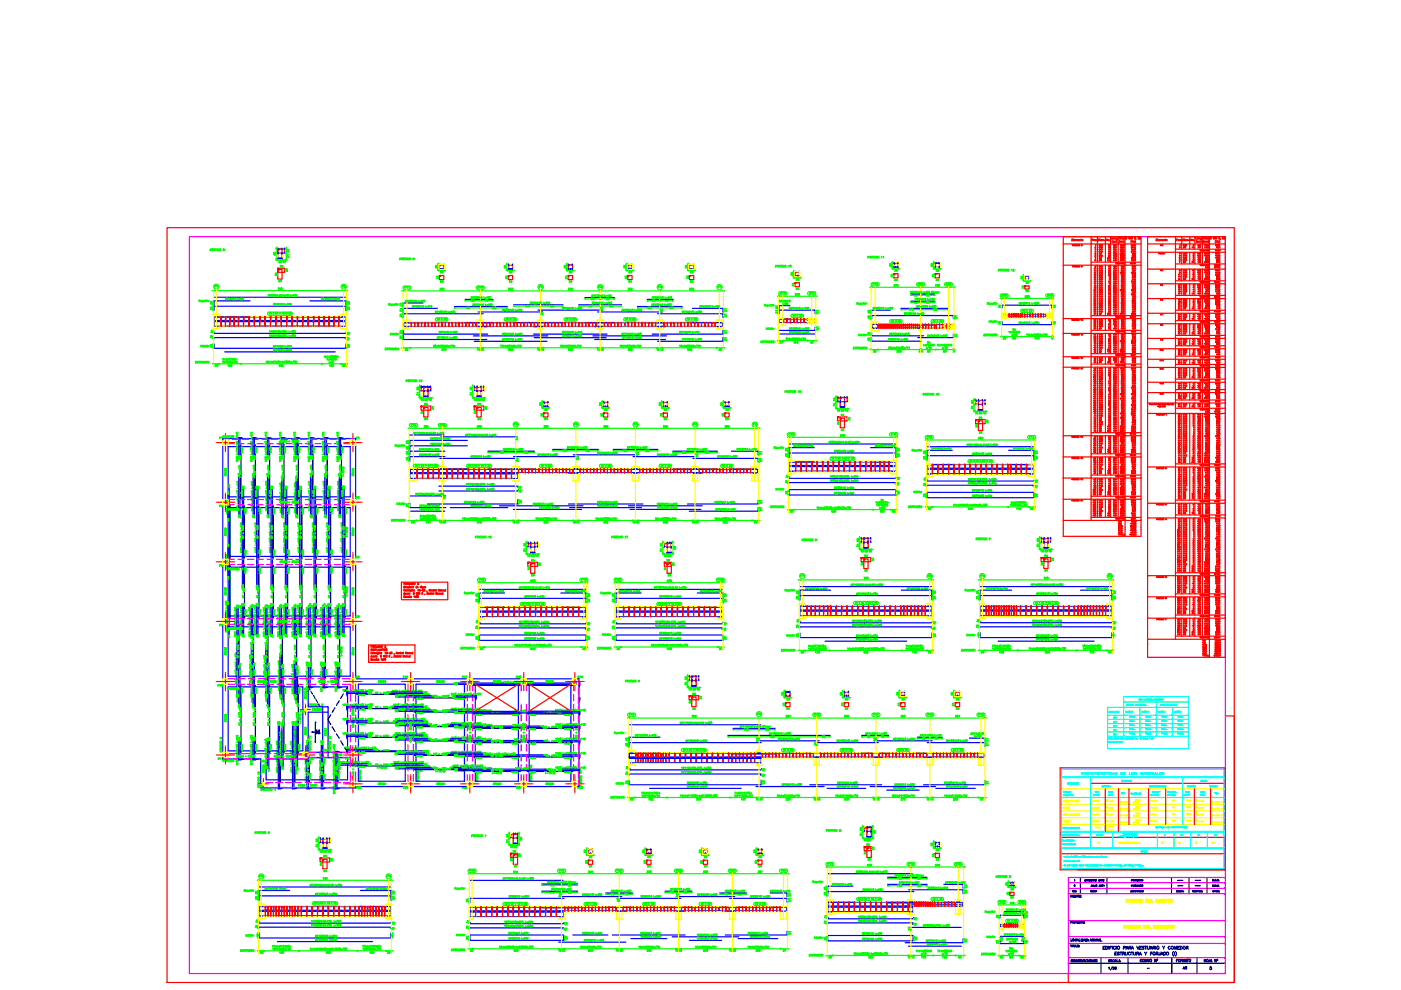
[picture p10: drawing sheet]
<svg xmlns="http://www.w3.org/2000/svg" width="297mm" height="210mm" viewBox="0 0 297 210" stroke-linecap="round" stroke-linejoin="round" font-family="sans-serif">
<defs><g id="words">
<g font-size="3.5" fill="#f00">
<text x="72.7" y="67">25</text>
<text x="82.2" y="191.9">25</text>
</g>
<g font-size="3.5" fill="#ff0">
<text x="172.2" y="71.3">21</text>
<text x="99.8" y="127.7">25</text>
<text x="128.8" y="127.7">25</text>
<text x="81.1" y="187.3">P5</text>
<text x="82.2" y="190.9">25</text>
<text x="81.1" y="203.6">30</text>
</g>
<g font-size="3.5" fill="#0f0">
<text x="172.2" y="67.7">21</text>
<text x="165.5" y="103.7">10</text>
<text x="102.7" y="136.9" transform="rotate(-90 102.7 136.9)">25</text>
<text x="131.6" y="136.9" transform="rotate(-90 131.6 136.9)">25</text>
<text x="208.8" y="134.4" transform="rotate(-90 208.8 134.4)">10</text>
</g>
<text font-size="3.5" fill="#00f" x="180.6" y="116.1">29</text>
<g font-size="3.1" fill="#0f0">
<text x="57.5" y="59.6">54</text>
<text x="58.2" y="56.8">30</text>
<text x="58.6" y="57.9">39</text>
<text x="59.6" y="55.4" transform="rotate(-90 59.6 55.4)">60</text>
<text x="62.4" y="55.7" transform="rotate(-90 62.4 55.7)">31</text>
<text x="119.9" y="59.3">30</text>
<text x="188.7" y="58.9">30</text>
<text x="190.1" y="57.9" transform="rotate(-90 190.1 57.9)">29</text>
<text x="197.6" y="58.9">30</text>
<text x="58.2" y="61">24</text>
<text x="92.4" y="61">24</text>
<text x="94.2" y="60.3" transform="rotate(-90 94.2 60.3)">23</text>
<text x="102" y="65.3">70</text>
<text x="107.2" y="61">24</text>
<text x="124.5" y="64.9">85</text>
<text x="125.9" y="62.1">P6</text>
<text x="130.2" y="64.9" transform="rotate(-90 130.2 64.9)">80</text>
<text x="132.3" y="61">24</text>
<text x="137.2" y="65.3">70</text>
<text x="140.1" y="65.3">75</text>
<text x="145.3" y="61">24</text>
<text x="147.1" y="60.3" transform="rotate(-90 147.1 60.3)">23</text>
<text x="167.2" y="61.7">23</text>
<text x="188.7" y="60.7">24</text>
<text x="195.4" y="65.6">80</text>
<text x="195.4" y="63.9">80</text>
<text x="197.6" y="60.7">24</text>
<text x="218.4" y="62.4" transform="rotate(-90 218.4 62.4)">18</text>
<text x="113.6" y="68.1">12</text>
<text x="126.3" y="66.7">14</text>
<text x="185.6" y="67.7" transform="rotate(-90 185.6 67.7)">20</text>
<text x="213.8" y="71.3">8x</text>
<text x="85" y="75.5">38</text>
<text x="113.9" y="75.5">15</text>
<text x="155.2" y="73.4" transform="rotate(-90 155.2 73.4)">21</text>
<text x="164.4" y="74.1">27</text>
<text x="194.4" y="75.8">4</text>
<text x="195.8" y="75.8">80</text>
<text x="199" y="75.8">98</text>
<text x="213.8" y="73">80</text>
<text x="90" y="84" transform="rotate(-90 90 84)">29</text>
<text x="89.3" y="87.1">54</text>
<text x="103" y="87.1" transform="rotate(-90 103 87.1)">54</text>
<text x="127.4" y="88.2">30</text>
<text x="140.1" y="88.2">30</text>
<text x="153.1" y="88.2">30</text>
<text x="179.2" y="88.5" transform="rotate(-90 179.2 88.5)">15</text>
<text x="181" y="88.5" transform="rotate(-90 181 88.5)">15</text>
<text x="205" y="87.8">31</text>
<text x="208.5" y="88.9" transform="rotate(-90 208.5 88.9)">15</text>
<text x="89.3" y="90.3">24</text>
<text x="103" y="90.3" transform="rotate(-90 103 90.3)">24</text>
<text x="117.1" y="90.3" transform="rotate(-90 117.1 90.3)">24</text>
<text x="127.4" y="90.3">24</text>
<text x="142.5" y="90.3" transform="rotate(-90 142.5 90.3)">24</text>
<text x="155.6" y="90.3" transform="rotate(-90 155.6 90.3)">24</text>
<text x="177.4" y="92.4">24</text>
<text x="206.7" y="93.1">24</text>
<text x="87.8" y="98.8" transform="rotate(-90 87.8 98.8)">25</text>
<text x="123.8" y="98.8" transform="rotate(-90 123.8 98.8)">12</text>
<text x="136.5" y="97.4" transform="rotate(-90 136.5 97.4)">14</text>
<text x="146.4" y="97.7">14</text>
<text x="195.1" y="98.4">25</text>
<text x="218.7" y="98.4">25</text>
<text x="188.4" y="107.2" transform="rotate(-90 188.4 107.2)">4x</text>
<text x="194.7" y="104.1">10</text>
<text x="197.6" y="106.5" transform="rotate(-90 197.6 106.5)">25</text>
<text x="221.2" y="106.5" transform="rotate(-90 221.2 106.5)">25</text>
<text x="221.2" y="103.4" transform="rotate(-90 221.2 103.4)">10</text>
<text x="87.8" y="108.7" transform="rotate(-90 87.8 108.7)">25</text>
<text x="94.9" y="112.2" transform="rotate(-90 94.9 112.2)">15</text>
<text x="110.4" y="112.2" transform="rotate(-90 110.4 112.2)">15</text>
<text x="120.6" y="112.2">15</text>
<text x="136.5" y="112.2" transform="rotate(-90 136.5 112.2)">15</text>
<text x="146.8" y="112.2">15</text>
<text x="159.1" y="112.2">38</text>
<text x="162.6" y="109.4" transform="rotate(-90 162.6 109.4)">21</text>
<text x="195.8" y="109.4">30</text>
<text x="113.6" y="119.2" transform="rotate(-90 113.6 119.2)">15</text>
<text x="141.5" y="117.1" transform="rotate(-90 141.5 117.1)">29</text>
<text x="142.5" y="119.2" transform="rotate(-90 142.5 119.2)">15</text>
<text x="144.3" y="117.5" transform="rotate(-90 144.3 117.5)">60</text>
<text x="111.8" y="123.5">24</text>
<text x="111.8" y="120.3">54</text>
<text x="113.6" y="122.1" transform="rotate(-90 113.6 122.1)">54</text>
<text x="140.4" y="120.3">39</text>
<text x="140.8" y="123.5">24</text>
<text x="182.4" y="122.4">24</text>
<text x="220.5" y="122.4">24</text>
<text x="222.2" y="121" transform="rotate(-90 222.2 121)">54</text>
<text x="224.7" y="120.3" transform="rotate(-90 224.7 120.3)">23</text>
<text x="123.8" y="128.8">25</text>
<text x="152.8" y="128.8">25</text>
<text x="208.5" y="127" transform="rotate(-90 208.5 127)">25</text>
<text x="123.5" y="134.8">10</text>
<text x="126.3" y="136.9" transform="rotate(-90 126.3 136.9)">25</text>
<text x="152.4" y="134.8">10</text>
<text x="199.7" y="136.2" transform="rotate(-90 199.7 136.2)">25</text>
<text x="129.8" y="139">30</text>
<text x="169" y="139.7">30</text>
<text x="195.8" y="139.7">30</text>
<text x="207.1" y="139.7">30</text>
<text x="146" y="148.5">54</text>
<text x="164.7" y="148.5">29</text>
<text x="177.1" y="148.5">29</text>
<text x="146" y="151.7">24</text>
<text x="159.8" y="152.8">P9</text>
<text x="179.9" y="151" transform="rotate(-90 179.9 151)">23</text>
<text x="191.9" y="151" transform="rotate(-90 191.9 151)">23</text>
<text x="203.6" y="151" transform="rotate(-90 203.6 151)">23</text>
<text x="68.8" y="156.3" transform="rotate(-90 68.8 156.3)">L1</text>
<text x="134.4" y="158.4" transform="rotate(-90 134.4 158.4)">25</text>
<text x="159.5" y="158">14</text>
<text x="173.6" y="157.7">75</text>
<text x="183.1" y="157.7">80</text>
<text x="185.9" y="157.7">70</text>
<text x="187" y="158" transform="rotate(-90 187 158)">12</text>
<text x="210.6" y="159.5" transform="rotate(-90 210.6 159.5)">21</text>
<text x="210.6" y="158.4" transform="rotate(-90 210.6 158.4)">21</text>
<text x="210.6" y="167.6" transform="rotate(-90 210.6 167.6)">21</text>
<text x="132.6" y="170.7">30</text>
<text x="159.5" y="170.7">15</text>
<text x="171.8" y="170.7">15</text>
<text x="195.8" y="170.7">15</text>
<text x="109" y="179.9" transform="rotate(-90 109 179.9)">31</text>
<text x="109.4" y="179.2">60</text>
<text x="183.8" y="178.5" transform="rotate(-90 183.8 178.5)">31</text>
<text x="184.9" y="179.6" transform="rotate(-90 184.9 179.6)">15</text>
<text x="187" y="177.8" transform="rotate(-90 187 177.8)">60</text>
<text x="67.7" y="185.9">24</text>
<text x="69.5" y="184.9" transform="rotate(-90 69.5 184.9)">54</text>
<text x="108.3" y="181">30</text>
<text x="109" y="182.7">23</text>
<text x="110.8" y="185.2" transform="rotate(-90 110.8 185.2)">24</text>
<text x="125.6" y="184.2" transform="rotate(-90 125.6 184.2)">23</text>
<text x="147.8" y="184.2">23</text>
<text x="183.1" y="183.4">24</text>
<text x="184.1" y="181.3">23</text>
<text x="196.8" y="182.7">24</text>
<text x="55.7" y="190.9" transform="rotate(-90 55.7 190.9)">25</text>
<text x="119.6" y="189.1">90</text>
<text x="128.8" y="190.9">75</text>
<text x="131.6" y="190.9">75</text>
<text x="141.1" y="190.5">75</text>
<text x="142.5" y="190.9">12</text>
<text x="144.3" y="190.5">75</text>
<text x="152.8" y="190.9">70</text>
<text x="155.6" y="190.9">80</text>
<text x="173.9" y="189.8">25</text>
<text x="193.7" y="189.1">90</text>
<text x="206" y="189.4" transform="rotate(-90 206 189.4)">22</text>
<text x="213.4" y="191.6">24</text>
<text x="214.8" y="189.1" transform="rotate(-90 214.8 189.1)">24</text>
<text x="212.7" y="195.8" transform="rotate(-90 212.7 195.8)">16</text>
<text x="56.8" y="203.6" transform="rotate(-90 56.8 203.6)">30</text>
<text x="82.2" y="199.7">29</text>
<text x="121.4" y="198.6" transform="rotate(-90 121.4 198.6)">10</text>
<text x="169" y="199.3" transform="rotate(-90 169 199.3)">21</text>
<text x="173.9" y="200.4">25</text>
<text x="206" y="201.1" transform="rotate(-90 206 201.1)">22</text>
<text x="210.3" y="201.1">16</text>
<text x="211" y="200.4">12</text>
<text x="215.9" y="200.4">12</text>
<text x="216.6" y="201.1">16</text>
<text x="192.3" y="204.3">15</text>
<text x="211.3" y="204.3">19</text>
<text x="213.1" y="204.3">91</text>
</g>
<g font-size="3.1" fill="#ff0">
<text x="93.8" y="58.2" transform="rotate(-90 93.8 58.2)">29</text>
<text x="133.7" y="58.2" transform="rotate(-90 133.7 58.2)">29</text>
<text x="146.8" y="58.2" transform="rotate(-90 146.8 58.2)">29</text>
<text x="169.3" y="59.6" transform="rotate(-90 169.3 59.6)">29</text>
<text x="43.7" y="65.6">25</text>
<text x="47.3" y="62.1" transform="rotate(-90 47.3 62.1)">P1</text>
<text x="71.6" y="62.1">P2</text>
<text x="72.7" y="65.6">25</text>
<text x="86.4" y="66" transform="rotate(-90 86.4 66)">21</text>
<text x="99.1" y="65.3">85</text>
<text x="116.1" y="62.1" transform="rotate(-90 116.1 62.1)">P7</text>
<text x="138.6" y="62.1">P4</text>
<text x="151.3" y="62.1">P1</text>
<text x="193" y="63.9">55</text>
<text x="193" y="65.6">55</text>
<text x="215.5" y="60.3">24</text>
<text x="86.4" y="68.4" transform="rotate(-90 86.4 68.4)">21</text>
<text x="139" y="67">14</text>
<text x="155.2" y="68.4" transform="rotate(-90 155.2 68.4)">21</text>
<text x="155.2" y="72" transform="rotate(-90 155.2 72)">21</text>
<text x="166.2" y="66.7" transform="rotate(-90 166.2 66.7)">21</text>
<text x="185.6" y="68.8" transform="rotate(-90 185.6 68.8)">20</text>
<text x="204.3" y="68.8" transform="rotate(-90 204.3 68.8)">21</text>
<text x="211" y="69.8">16</text>
<text x="211" y="66.3">16</text>
<text x="222.6" y="66.3">16</text>
<text x="43.7" y="74.8">25</text>
<text x="46.2" y="73" transform="rotate(-90 46.2 73)">10</text>
<text x="72.7" y="74.8">25</text>
<text x="75.1" y="73.4" transform="rotate(-90 75.1 73.4)">10</text>
<text x="86.4" y="73" transform="rotate(-90 86.4 73)">21</text>
<text x="100.5" y="75.5">15</text>
<text x="126.6" y="75.5">15</text>
<text x="138.3" y="75.5">15</text>
<text x="171.1" y="74.1">45</text>
<text x="184.1" y="75.8">38</text>
<text x="185.6" y="73.4" transform="rotate(-90 185.6 73.4)">20</text>
<text x="195.8" y="74.1">5x</text>
<text x="201.1" y="75.8">3</text>
<text x="204.3" y="72.7" transform="rotate(-90 204.3 72.7)">21</text>
<text x="211.7" y="73">30</text>
<text x="47.3" y="79" transform="rotate(-90 47.3 79)">30</text>
<text x="71.6" y="79">30</text>
<text x="48.3" y="94.2" transform="rotate(-90 48.3 94.2)">P1</text>
<text x="87.8" y="95.2" transform="rotate(-90 87.8 95.2)">20</text>
<text x="110.8" y="91.4" transform="rotate(-90 110.8 91.4)">P9</text>
<text x="121" y="91.4">P8</text>
<text x="133.7" y="91.4">P5</text>
<text x="146" y="91.4">P3</text>
<text x="158.7" y="91.4">P2</text>
<text x="87.8" y="96.7" transform="rotate(-90 87.8 96.7)">25</text>
<text x="108.3" y="99.1">12</text>
<text x="162.6" y="97.7" transform="rotate(-90 162.6 97.7)">21</text>
<text x="162.6" y="99.1" transform="rotate(-90 162.6 99.1)">21</text>
<text x="168.3" y="97" transform="rotate(-90 168.3 97)">25</text>
<text x="191.9" y="97" transform="rotate(-90 191.9 97)">25</text>
<text x="195.1" y="97.4">25</text>
<text x="221.2" y="97.4" transform="rotate(-90 221.2 97.4)">25</text>
<text x="93.1" y="106.9">17</text>
<text x="109" y="104.8">10</text>
<text x="109.4" y="105.5">10</text>
<text x="111.8" y="108" transform="rotate(-90 111.8 108)">25</text>
<text x="168.3" y="105.8" transform="rotate(-90 168.3 105.8)">25</text>
<text x="168.3" y="102.7" transform="rotate(-90 168.3 102.7)">10</text>
<text x="189.1" y="104.1">10</text>
<text x="189.4" y="105.8">25</text>
<text x="191.9" y="103" transform="rotate(-90 191.9 103)">10</text>
<text x="195.1" y="103">10</text>
<text x="45.5" y="108.7">P4</text>
<text x="86.4" y="112.2">38</text>
<text x="166.5" y="109.7">30</text>
<text x="188.4" y="109.7">30</text>
<text x="220.1" y="109.4" transform="rotate(-90 220.1 109.4)">30</text>
<text x="45.5" y="121.4">P6</text>
<text x="169" y="123.5">P7</text>
<text x="195.8" y="123.5">P8</text>
<text x="207.1" y="123.5">P4</text>
<text x="236.7" y="123.5" transform="rotate(-90 236.7 123.5)">P3</text>
<text x="99.8" y="128.8">25</text>
<text x="126.3" y="127.7" transform="rotate(-90 126.3 127.7)">25</text>
<text x="128.8" y="128.8">25</text>
<text x="155.2" y="127.7" transform="rotate(-90 155.2 127.7)">25</text>
<text x="170.4" y="127" transform="rotate(-90 170.4 127)">25</text>
<text x="170.4" y="128.4" transform="rotate(-90 170.4 128.4)">25</text>
<text x="199.7" y="127" transform="rotate(-90 199.7 127)">25</text>
<text x="199.7" y="128.4" transform="rotate(-90 199.7 128.4)">25</text>
<text x="208.5" y="128.4" transform="rotate(-90 208.5 128.4)">25</text>
<text x="235.3" y="127">25</text>
<text x="237.8" y="128.4" transform="rotate(-90 237.8 128.4)">25</text>
<text x="99.8" y="134.4">10</text>
<text x="123.8" y="133.7">10</text>
<text x="128.8" y="134.4">10</text>
<text x="152.8" y="133.7">10</text>
<text x="167.9" y="133">10</text>
<text x="170.4" y="136.2" transform="rotate(-90 170.4 136.2)">25</text>
<text x="199.7" y="133.7" transform="rotate(-90 199.7 133.7)">10</text>
<text x="206.4" y="133">10</text>
<text x="208.8" y="136.2" transform="rotate(-90 208.8 136.2)">29</text>
<text x="237.4" y="136.2" transform="rotate(-90 237.4 136.2)">29</text>
<text x="237.8" y="133.7" transform="rotate(-90 237.8 133.7)">10</text>
<text x="100.9" y="139">30</text>
<text x="122.8" y="139">30</text>
<text x="151.7" y="139">30</text>
<text x="234.2" y="139.7">30</text>
<text x="189.1" y="148.5">29</text>
<text x="200.7" y="148.5">29</text>
<text x="134.4" y="159.5" transform="rotate(-90 134.4 159.5)">25</text>
<text x="164" y="156.3" transform="rotate(-90 164 156.3)">90</text>
<text x="171.8" y="159.5">12</text>
<text x="197.2" y="158" transform="rotate(-90 197.2 158)">70</text>
<text x="131.6" y="165.5">10</text>
<text x="134.4" y="164.4" transform="rotate(-90 134.4 164.4)">10</text>
<text x="160.9" y="165.8">10</text>
<text x="160.9" y="164.7">10</text>
<text x="160.2" y="170.7">15</text>
<text x="184.1" y="170.7">15</text>
<text x="207.1" y="170.7">37</text>
<text x="247.6" y="172.5">Qc</text>
<text x="126.6" y="183.1" transform="rotate(-90 126.6 183.1)">30</text>
<text x="151" y="183.1" transform="rotate(-90 151 183.1)">30</text>
<text x="56.8" y="187.3" transform="rotate(-90 56.8 187.3)">P6</text>
<text x="117.8" y="190.9">14</text>
<text x="173.9" y="190.9">25</text>
<text x="193.7" y="187.7">90</text>
<text x="203.6" y="190.5">22</text>
<text x="53.3" y="197.9">10</text>
<text x="82.2" y="197.2">10</text>
<text x="98.1" y="197.9">10</text>
<text x="100.5" y="192.6" transform="rotate(-90 100.5 192.6)">25</text>
<text x="129.8" y="192.3">12</text>
<text x="166.5" y="192.3">21</text>
<text x="173.9" y="196.8">10</text>
<text x="193" y="196.1">10</text>
<text x="195.4" y="197.6" transform="rotate(-90 195.4 197.6)">10</text>
<text x="219.1" y="195.1" transform="rotate(-90 219.1 195.1)">16</text>
<text x="219.1" y="195.8" transform="rotate(-90 219.1 195.8)">16</text>
<text x="84.7" y="198.3" transform="rotate(-90 84.7 198.3)">10</text>
<text x="100.5" y="200.4" transform="rotate(-90 100.5 200.4)">25</text>
<text x="101.2" y="202.8" transform="rotate(-90 101.2 202.8)">19</text>
<text x="118.2" y="202.8">15</text>
<text x="130.5" y="202.8">15</text>
<text x="145" y="202.8" transform="rotate(-90 145 202.8)">15</text>
<text x="156.3" y="202.8" transform="rotate(-90 156.3 202.8)">15</text>
<text x="165.1" y="202.8">37</text>
<text x="191.9" y="198.6">15</text>
<text x="193" y="200.4">25</text>
<text x="175" y="204.3">30</text>
<text x="202.1" y="204.3">45</text>
<text x="215.5" y="204.3">30</text>
</g>
<g font-size="3.1" fill="#00f">
<text x="109.7" y="59.3" transform="rotate(-90 109.7 59.3)">30</text>
<text x="87.5" y="85">31</text>
<text x="89.3" y="86.1">30</text>
<text x="98.8" y="85">31</text>
<text x="103" y="86.1" transform="rotate(-90 103 86.1)">30</text>
<text x="114.7" y="88.2">30</text>
<text x="178.2" y="86.1" transform="rotate(-90 178.2 86.1)">29</text>
<text x="112.5" y="117.1" transform="rotate(-90 112.5 117.1)">29</text>
<text x="180.6" y="117.1">31</text>
<text x="184.1" y="118.2" transform="rotate(-90 184.1 118.2)">15</text>
<text x="219.1" y="117.1">31</text>
<text x="221.5" y="118.2">15</text>
<text x="144.3" y="146.4">31</text>
<text x="145.3" y="147.5">15</text>
<text x="67" y="182">15</text>
<text x="68.4" y="181" transform="rotate(-90 68.4 181)">31</text>
<text x="135.8" y="184.2">23</text>
<text x="136.5" y="183.1">30</text>
<text x="159.1" y="184.2">23</text>
<text x="159.8" y="183.1">30</text>
<text x="197.6" y="181.7">30</text>
</g>
<g font-size="3.1" fill="#f00">
<text x="249.1" y="56.1">5</text>
<text x="251.9" y="56.1">4</text>
<text x="119.9" y="61">24</text>
<text x="245.2" y="61.7">P4</text>
<text x="247.6" y="64.9" transform="rotate(-90 247.6 64.9)">P6</text>
<text x="249.1" y="60.7">12</text>
<text x="251.9" y="60.7">25</text>
<text x="46.2" y="67" transform="rotate(-90 46.2 67)">25</text>
<text x="166.2" y="67.7" transform="rotate(-90 166.2 67.7)">21</text>
<text x="222.6" y="69.8">16</text>
<text x="235.3" y="70.6">80</text>
<text x="245.2" y="70.2">P8</text>
<text x="245.2" y="68.1">P7</text>
<text x="251.9" y="71.3">4</text>
<text x="251.9" y="68.4">4</text>
<text x="251.9" y="66.3">2</text>
<text x="185.6" y="72.3" transform="rotate(-90 185.6 72.3)">20</text>
<text x="231.1" y="74.1">41</text>
<text x="247.6" y="73.4" transform="rotate(-90 247.6 73.4)">P9</text>
<text x="233.9" y="78.3">20</text>
<text x="235.3" y="78.3">96</text>
<text x="251.9" y="83.3">2</text>
<text x="251.9" y="80.4">4</text>
<text x="249.1" y="85">47</text>
<text x="251.5" y="89.3" transform="rotate(-90 251.5 89.3)">52</text>
<text x="251.5" y="87.5" transform="rotate(-90 251.5 87.5)">51</text>
<text x="251.9" y="89.3">2</text>
<text x="251.9" y="87.5">26</text>
<text x="251.9" y="85.7">33</text>
<text x="77.3" y="94.2" transform="rotate(-90 77.3 94.2)">P2</text>
<text x="208.5" y="91.7" transform="rotate(-90 208.5 91.7)">54</text>
<text x="233.5" y="96" transform="rotate(-90 233.5 96)">83</text>
<text x="236.4" y="92.8" transform="rotate(-90 236.4 92.8)">65</text>
<text x="236.4" y="91.7" transform="rotate(-90 236.4 91.7)">18</text>
<text x="231.1" y="99.8">90</text>
<text x="233.9" y="96.7">19</text>
<text x="236.4" y="97.4" transform="rotate(-90 236.4 97.4)">19</text>
<text x="251.9" y="98.1">2</text>
<text x="74.8" y="106.9">P3</text>
<text x="231.1" y="104.1">97</text>
<text x="233.5" y="104.8" transform="rotate(-90 233.5 104.8)">99</text>
<text x="236.4" y="106.2" transform="rotate(-90 236.4 106.2)">18</text>
<text x="236.4" y="110.8" transform="rotate(-90 236.4 110.8)">18</text>
<text x="249.1" y="112.9">98</text>
<text x="251.5" y="113.2" transform="rotate(-90 251.5 113.2)">99</text>
<text x="251.9" y="109.7">2</text>
<text x="253.3" y="110.1">96</text>
<text x="77.3" y="119.6" transform="rotate(-90 77.3 119.6)">P5</text>
<text x="251.9" y="116.4">2</text>
<text x="251.9" y="115.7">4</text>
<text x="142.5" y="122.1" transform="rotate(-90 142.5 122.1)">54</text>
<text x="184.1" y="121" transform="rotate(-90 184.1 121)">54</text>
<text x="251.9" y="125.9">2</text>
<text x="251.9" y="125.6">4</text>
<text x="251.9" y="124.5">4</text>
<text x="251.9" y="124.2">2</text>
<text x="251.9" y="123.8">3</text>
<text x="251.9" y="122.4">61</text>
<text x="251.9" y="122.1">32</text>
<text x="251.9" y="121">2</text>
<text x="251.9" y="120.7">4</text>
<text x="251.9" y="130.5">2</text>
<text x="251.9" y="130.2">4</text>
<text x="251.9" y="128.8">2</text>
<text x="45.5" y="134.1">P7</text>
<text x="77.3" y="132.3" transform="rotate(-90 77.3 132.3)">P8</text>
<text x="251.9" y="135.8">34</text>
<text x="251.9" y="135.1">2</text>
<text x="251.9" y="133.7">4</text>
<text x="74.8" y="145">P9</text>
<text x="190.1" y="149.6">30</text>
<text x="201.8" y="149.6">30</text>
<text x="167.6" y="151" transform="rotate(-90 167.6 151)">23</text>
<text x="212.7" y="190.9">18</text>
</g>
<text font-size="3.1" fill="#0ff" x="247.6" y="171.1">Qc</text>
<g font-size="3.1">
<text x="226.8" y="189.1">0</text>
<text x="250.1" y="206.7">A0</text>
<text x="255.8" y="206.7">0</text>
</g>
<g font-size="2.6" fill="#f00">
<text x="231.4" y="53.3">1</text>
<text x="234.2" y="53.3">2</text>
<text x="245.2" y="53.3">P1</text>
<text x="249.1" y="53.3">1</text>
<text x="251.9" y="53.3">4</text>
<text x="231.1" y="60">14</text>
<text x="231.4" y="56.4">8</text>
<text x="231.4" y="55">5</text>
<text x="233.9" y="56.4">24</text>
<text x="234.2" y="55">3</text>
<text x="245.2" y="58.6">P3</text>
<text x="249.1" y="58.6">8</text>
<text x="249.1" y="56.8">7</text>
<text x="249.1" y="55.4">4</text>
<text x="251.9" y="56.8">25</text>
<text x="251.9" y="55.4">2</text>
<text x="252.2" y="58.6">6</text>
<text x="231.1" y="66">27</text>
<text x="231.1" y="64.6">24</text>
<text x="231.1" y="61.4">17</text>
<text x="249.1" y="65.3">19</text>
<text x="249.1" y="63.5">17</text>
<text x="249.1" y="62.1">14</text>
<text x="251.9" y="65.3">2</text>
<text x="251.9" y="63.5">17</text>
<text x="251.9" y="62.1">4</text>
<text x="231.1" y="69.5">33</text>
<text x="231.1" y="70.9">36</text>
<text x="231.1" y="67.7">31</text>
<text x="233.9" y="67.7">85</text>
<text x="234.2" y="70.9">8</text>
<text x="249.1" y="72">30</text>
<text x="249.1" y="70.6">27</text>
<text x="249.1" y="68.8">25</text>
<text x="251.9" y="72">33</text>
<text x="251.9" y="70.6">2</text>
<text x="251.9" y="68.8">17</text>
<text x="231.1" y="77.6">47</text>
<text x="231.1" y="75.8">45</text>
<text x="231.1" y="72.7">38</text>
<text x="233.9" y="75.8">11</text>
<text x="234.2" y="72.7">1</text>
<text x="249.1" y="77.6">37</text>
<text x="249.1" y="75.5">34</text>
<text x="249.1" y="73.7">32</text>
<text x="251.9" y="77.6">4</text>
<text x="251.9" y="75.5">4</text>
<text x="252.2" y="73.7">6</text>
<text x="231.1" y="81.1">53</text>
<text x="231.1" y="79.4">49</text>
<text x="234.2" y="81.1">1</text>
<text x="249.1" y="82.6">44</text>
<text x="249.1" y="80.8">42</text>
<text x="249.1" y="79.4">39</text>
<text x="251.9" y="82.6">4</text>
<text x="251.9" y="80.8">2</text>
<text x="251.9" y="79.4">4</text>
<text x="231.1" y="88.9">70</text>
<text x="231.1" y="87.1">66</text>
<text x="231.1" y="85.7">63</text>
<text x="231.1" y="84.3">60</text>
<text x="249.1" y="89.6">53</text>
<text x="251.9" y="89.6">3</text>
<text x="231.1" y="95.2">82</text>
<text x="231.1" y="93.8">79</text>
<text x="231.1" y="92.1">77</text>
<text x="231.1" y="90.3">73</text>
<text x="233.9" y="92.1">18</text>
<text x="249.1" y="94.2">63</text>
<text x="249.1" y="91">56</text>
<text x="251.9" y="94.2">2</text>
<text x="251.9" y="91">2</text>
<text x="252.2" y="92.8">1</text>
<text x="231.1" y="101.6">94</text>
<text x="231.1" y="100.2">91</text>
<text x="231.1" y="98.8">88</text>
<text x="233.9" y="101.6">19</text>
<text x="249.1" y="100.9">76</text>
<text x="249.1" y="100.5">75</text>
<text x="249.1" y="98.8">73</text>
<text x="249.1" y="97.4">70</text>
<text x="251.9" y="100.9">3</text>
<text x="251.9" y="100.5">2</text>
<text x="251.9" y="98.8">16</text>
<text x="251.9" y="97.4">3</text>
<text x="249.1" y="106.9">89</text>
<text x="249.1" y="103.7">82</text>
<text x="249.1" y="102.3">79</text>
<text x="251.9" y="106.9">18</text>
<text x="251.9" y="103.7">3</text>
<text x="251.9" y="102.3">3</text>
<text x="233.9" y="110.1">18</text>
<text x="249.1" y="112.2">97</text>
<text x="249.1" y="108.7">91</text>
<text x="251.9" y="112.2">2</text>
<text x="252.2" y="108.7">1</text>
<text x="251.9" y="119.9">2</text>
<text x="251.9" y="118.2">2</text>
<text x="251.9" y="121.4">32</text>
<text x="252.2" y="124.9">6</text>
<text x="251.9" y="131.2">34</text>
<text x="251.9" y="128.1">2</text>
<text x="251.9" y="126.3">27</text>
<text x="251.9" y="134.4">4</text>
<text x="251.9" y="133">2</text>
</g>
<g font-size="2.6" fill="#ff0">
<text x="231.8" y="179.9">80</text>
<text x="245.2" y="179.9">30</text>
<text x="249.1" y="179.9">35</text>
<text x="256.1" y="179.9">45</text>
</g>
<g font-size="2.6" fill="#0ff">
<text x="247.6" y="175.3">Qc</text>
<text x="252.6" y="179.9">40</text>
</g>
<g font-size="2.6">
<text x="248.7" y="189.1">---</text>
<text x="252.6" y="189.1">---</text>
<text x="242.4" y="206.4">-</text>
</g>
</g></defs>
<g fill="none" stroke="#f0f" stroke-width=".25">
<path d="M40.2 50.2h219.6v156.2h-219.6zM48.4 94.1h1.3M49.3 93.1h1.4M50.4 94.1h1.4M51.4 93.1h1.3M52.5 94.1h1.3M53.4 93.1h1.4M54.5 94.1h1.4M55.5 93.1h1.3M56.5 94.1h1.4M57.5 93.1h1.4M58.6 94.1h1.4"/>
<path d="M59.6 93.1h1.4M60.6 94.1h1.4M61.7 93.1h1.3M62.7 94.1h1.3M63.7 93.1h1.4M64.7 94.1h1.4M65.8 93.1h1.3M66.8 94.1h1.3M67.8 93.1h1.4M68.8 94.1h1.4M69.9 93.1h1.4M70.9 94.1h1.3"/>
<path d="M72 93.1h1.3M72.9 94.1h1.4M48.4 119.7h1.3M48.4 118.5h1.3M48.4 107.1h1.3M48.4 105.9h1.3M50.4 119.7h1.4M50.4 118.5h1.4M50.4 107.1h1.4M50.4 105.9h1.4M52.5 119.7h1.3M52.5 118.5h1.3"/>
<path d="M52.5 107.1h1.3M52.5 105.9h1.3M54.5 119.7h1.4M54.5 118.5h1.4M54.5 107.1h1.4M54.5 105.9h1.4M56.5 119.7h1.4M56.5 118.5h1.4M56.5 107.1h1.4M56.5 105.9h1.4M58.6 119.7h1.4M58.6 118.5h1.4"/>
<path d="M58.6 107.1h1.4M58.6 105.9h1.4M60.6 119.7h1.4M60.6 118.5h1.4M60.6 107.1h1.4M60.6 105.9h1.4M62.7 119.7h1.3M62.7 118.5h1.3M62.7 107.1h1.3M62.7 105.9h1.3M64.7 119.7h1.4M64.7 118.5h1.4"/>
<path d="M64.7 107.1h1.4M64.7 105.9h1.4M66.8 119.7h1.3M66.8 118.5h1.3M66.8 107.1h1.3M66.8 105.9h1.3M68.8 119.7h1.4M68.8 118.5h1.4M68.8 107.1h1.4M68.8 105.9h1.4M70.9 119.7h1.3M70.9 118.5h1.3"/>
<path d="M70.9 107.1h1.3M70.9 105.9h1.3M72.9 119.7h1.4M72.9 118.5h1.4M72.9 107.1h1.4M72.9 105.9h1.4M48.4 132.3h1.3M48.4 131.2h1.3M50.4 132.3h1.4M50.4 131.2h1.4M52.5 132.3h1.3M52.5 131.2h1.3"/>
<path d="M54.5 132.3h1.4M54.5 131.2h1.4M56.5 132.3h1.4M56.5 131.2h1.4M58.6 132.3h1.4M58.6 131.2h1.4M60.6 132.3h1.4M60.6 131.2h1.4M62.7 132.3h1.3M62.7 131.2h1.3M64.7 132.3h1.4M64.7 131.2h1.4"/>
<path d="M66.8 132.3h1.3M66.8 131.2h1.3M68.8 132.3h1.4M68.8 131.2h1.4M70.9 132.3h1.3M70.9 131.2h1.3M72.9 132.3h1.4M72.9 131.2h1.4M48.4 159.8h1.8M48.4 145.1h1.3M48.4 143.9h1.4M50.4 145.1h1.4"/>
<path d="M50.5 143.9h1.4M51.2 159.8h1.9M52.5 145.1h1.4M52.6 143.9h1.5M54 159.8h3.4M54.6 145.1h1.4M54.8 143.9h1.4M56.6 145.1h1.4M56.9 143.9h1.5M58.1 159.8h1.6M58.7 145.1h1.4M59.1 143.9h1.4"/>
<path d="M60.4 159.8h1.5M60.8 145.1h1.4M61.2 143.9h1.4M62.7 159.8h1.5M62.8 145.1h1.4M63.4 143.9h3.1M65.3 145.1h1.7M65.3 159.6h1.7M67.4 143.9h1.7M67.8 145.1h1.6M67.8 159.6h1.6M69.9 143.9h1.8"/>
<path d="M70.2 145.1h1.6M70.2 159.6h1.6M72.5 143.9h1.8M72.6 145.1h1.7v1.4M72.6 159.6h1.7M74.3 147.2v1.5M74.3 149.4v1.4M74.3 151.6v1.4M74.3 153.7v1.5M74.3 155.9v1.4M74.3 158v1.5M75.4 145.1v1.4"/>
<path d="M75.4 147.2v1.5M75.4 149.4v1.4M75.4 151.6v1.4M75.4 153.7v1.5M75.4 155.9v1.4M75.4 158v1.5M86.5 145.1v1.4M86.5 147.2v1.4M86.5 149.3v1.4M86.5 151.5v1.4M86.5 153.6v1.4M86.5 155.7v1.4"/>
<path d="M86.5 157.8v1.5M86.5 160v1.4M87.6 145.1v1.4M87.6 147.2v1.4M87.6 149.3v1.4M87.6 151.5v1.4M87.6 153.6v1.4M87.6 155.7v1.4M87.6 157.8v1.5M87.6 160v1.4M99 145.1v1.4M99 147.2v1.4"/>
<path d="M99 149.3v1.4M99 151.5v1.4M99 153.6v1.4M99 155.7v1.4M99 157.8v1.5M99 160v1.4M100.2 145.1v1.4M100.2 147.2v1.4M100.2 149.3v1.4M100.2 151.5v1.4M100.2 153.6v1.4M100.2 155.7v1.4"/>
<path d="M100.2 157.8v1.5M100.2 160v1.4M110.5 145.1v1.4M110.5 149.3v1.4M110.5 151.5v1.4M110.5 153.6v1.4M110.5 155.7v1.4M110.5 157.8v1.5M110.5 160v1.4M111.6 145.1v1.4M111.6 149.3v1.4M111.6 151.5v1.4"/>
<path d="M111.6 153.6v1.4M111.6 155.7v1.4M111.6 157.8v1.5M111.6 160v1.4M121.6 145.1v1.4M121.6 147.2v1.4M121.6 149.3v1.4M121.6 151.5v1.4M121.6 153.6v1.4M121.6 155.7v1.4M121.6 157.8v1.5M121.6 160v1.4"/>
<path d="M122.6 143.9v1.3M122.6 145.9v1.3M122.6 147.9v1.3M122.6 149.8v1.3M122.6 151.8v1.3M122.6 153.7v1.3M122.6 155.7v1.3M122.6 157.6v1.3M122.6 159.6v1.3M47.2 160.8h1.5M49.4 160.8h1.5M51.6 160.8h1.5"/>
<path d="M53.8 160.8h1.5M55.3 167h1.4M56.4 165.9h1.4M56.4 160.8h1.6M57.4 167h1.3M58.5 165.9h1.3M58.9 160.8h1.6M59.4 167h1.4M60.5 165.9h1.4M61.3 160.8h1.6M61.5 167h1.4M62.6 165.9h1.4"/>
<path d="M63.6 167h1.4M63.7 160.8h1.6M64.7 165.9h1.3M65.3 160.5h1.7M65.7 167h1.4M66.7 165.9h1.4M67.8 167h1.4M67.8 160.5h1.6M68.8 165.9h1.3M69.8 167h1.4M70.2 160.5h1.6M70.8 165.9h1.4"/>
<path d="M71.9 167h1.4M72.6 160.5h1.7M72.9 165.9h1.4M74 167h1.4M74.3 160.6v2M74.3 163.6v2M75.4 160.6v2M75.4 163.6v2M86.5 162.1v1.4M86.5 164.2v1.4M87.6 162.1v1.4M87.6 164.2v1.4"/>
<path d="M99 162.1v1.4M99 164.2v1.4M100.2 162.1v1.4M100.2 164.2v1.4M110.5 162.1v1.4M110.5 164.2v1.4M111.6 162.1v1.4M111.6 164.2v1.4M121.6 162.1v1.4M121.6 164.2v1.4M122.6 161.6v1.3M122.6 163.5v1.3"/>
<path d="M122.6 165.5v1.3M226.5 186h33.3v20.4h-33.3v-16.9h33.3M226.5 188.3h33.3M226.5 187.2h33.3M226.5 198.6h33.3M226.5 195.2h33.3M226.5 200h33.3M226.5 203.1h33.3"/>
</g>
<g fill="none" stroke="#f00" stroke-width=".25">
<path d="M35.4 48.3h226.3v160h-226.3zM225.4 51.7h16.5M225.4 56.2h16.5M227.3 50.9h.1M227.4 56.5l.2-.1h-.2v.2M227.4 52l.2-.1h-.2v.2M227.5 50.7h-.2v.3h.2M227.6 50.7v.3M227.7 50.9h.2l-.1-.1-.1 .1 .2 .1M227.9 56.5l.2-.1h-.2v.2M227.9 52l.2-.1h-.2v.2M228 50.9l.2-.1v.2"/>
<path d="M228 56.5l.1 .1M228 50.8v.2M228 52l.1 .1M228.1 51.9h.2M228.2 56.4h.1M228.2 50.9l.2-.1v.2M228.2 51.9v.2M228.2 56.4v.2M228.4 51.9v.2M228.4 56.4v.2M228.5 50.9h.2v-.1l-.2 .1 .2 .1M228.6 56.4h-.1v.2h.1"/>
<path d="M228.6 51.9l-.1 .1v.1h.1M228.9 50.9l.1-.1 .1 .2M228.9 50.8v.2M229.2 50.8h.1M229.2 50.7l.1 .3M229.4 56.4l-.1 .1v-.1l.1 .2h-.1M231.3 50.2v5.9M231.3 56.3v11.2M231.3 55.6h10.6M232.7 50.2v5.4M232.7 56.3v10.6M234.4 50.2v5.4"/>
<path d="M234.4 56.3v10.6M235.1 59.6h.1l-.2 .2h.2M235.1 58.2h.1l-.2 .2h.2M235.1 57.3h.1l-.2 .2h.2M235.1 58.7l.1 .2M235.1 59.2l.1 .1M235.2 57.9h-.2l.2-.2v.3M235.4 50.2v5.4M235.4 56.3v10.6M236.1 59.1h.1v.2h-.1M236.2 59.7h-.1l.1-.1v.2M236.2 58.8h-.1l.1-.2v.3"/>
<path d="M236.2 58.3h-.1l.1-.1v.2M236.2 57.9h-.1l.1-.2v.3M236.2 57.4h-.1l.1-.1v.2M236.3 59.6l.1 .2M236.3 57.8l.1 .2M236.3 57.3l.1 .2M236.4 59.2l-.1-.1h.1l-.1 .2M236.7 59.6l-.2 .1 .2 .1h-.2M236.7 59.1l-.2 .1 .2 .1h-.2M236.7 58.2l-.2 .1 .2 .1h-.2M236.7 57.3l-.2 .1 .2 .1h-.2M237.1 50.2v5.4"/>
<path d="M237.1 56.3v10.6M237.2 50.3h.2M237.3 50.3v.4M237.4 55.9h.2M237.4 50.9l-.1 .3 .1 .3M237.5 55.7v.3M237.5 53.8l.1-.1-.1 .2h.2M237.5 52.8h.1l-.1 .2h.2M237.5 57.8l.1 .2M237.5 55.1h.2v.2h-.2M237.5 54.2l.1 .2M237.5 53.3l.1 .2"/>
<path d="M237.5 52.4l.1 .2M237.5 51.9l.1 .2M237.7 54.8h-.2l.1-.2v.3M237.7 51.2h-.2l.2 .1M237.7 55.7l.1 .3M237.8 59.1h.1v.2h-.2M237.8 55.1l.1 .1-.2 .1M237.8 53.8l.1-.1-.2 .2h.2M237.8 53.2l.1 .2h-.2M237.8 52.8l.1 .2h-.2M237.8 54.6v.3M237.8 51.2h.2v.2"/>
<path d="M237.8 51.1v.3M237.8 50.5h.2M237.9 57.8h-.1l.1 .1h-.1M237.9 56.9l-.1 .1v-.2l.1 .2h-.2M237.9 56.4l-.1 .1v-.1l.1 .1-.2 .1M237.9 54.1h-.1l.1 .3-.2-.1M237.9 51.9h-.1l.1 .2h-.2M237.9 58.8h-.2l.1-.2v.3M237.9 50.3l.1 .4M237.9 56.8h.2l-.1 .3M238 54.7l.1-.1-.1 .3h.1M238 59.6l.1 .1-.2 .1"/>
<path d="M238 58.2v.2M238 57.3l.1 .1-.2 .1M238 56.4v.2zM238 51.2l.1-.1 .1 .3M238.1 59.2l-.1-.1h.1l-.1 .2M238.1 53.2l-.1 .1 .1 .2-.1-.1M238.1 52.8l-.1 .1 .1 .1h-.1M238.1 55.1l-.1 .1 .1 .1-.1-.1M238.1 51.9l-.1 .1 .1 .1-.1-.1M238.1 57.9h-.1l.1-.2v.3M238.1 52.5h-.1l.1-.2v.3M238.2 55.7h.1l-.2 .3"/>
<path d="M238.2 54.6l.1 .3-.1-.1 .1-.2zM238.2 53.8l.1-.1-.1 .2h.1M238.2 52.8h.1l-.1 .2h.1M238.3 55.9h.1M238.3 50.9v.6M238.3 59.1l-.1 .1 .1 .1h-.1M238.3 50.5l-.2 .1h.2M238.3 52.3l-.1 .1 .1 .1h-.1M238.3 50.5v.2M238.4 55.8h.1M238.4 55.9h.1M238.4 50.3v.4"/>
<path d="M238.5 50.2v17.3M238.7 50.5l.2-.2h-.2v.4h.2l-.1-.2M239.5 50.6h-.2l.1-.3v.4M239.7 55.7v.3M239.8 53.3h.2l-.2 .2h.2M239.8 52.4h.2l-.2 .2h.2M239.8 51.9l.2 .1-.2 .1M239.9 59.6v.2M239.9 57.8v.2M239.9 55.1v.2M239.9 54.6v.3M239.9 52.8v.2"/>
<path d="M239.9 50.9v.6M240 55.7l-.2 .1 .2 .2v-.2l-.2 .1M240 51v.4M240 58.2h.2l-.1 .2M240 57.3h.2l-.1 .2M240.1 59.2h.1l-.2 .1h.2M240.1 58.6l.1 .2h-.2M240.1 55.8l.1-.1-.1 .3h.1M240.1 59.6l.1 .1-.1 .1M240.1 55.1l.1 .1-.1 .1M240.1 51.2l.1 .2M240.1 53.3l.1 .2"/>
<path d="M240.2 54.2l-.1 .1v-.1h.1l-.1 .2M240.2 52.4h-.1h.1v.2l-.1-.1M240.2 57.9h-.1l.1-.2v.3M240.2 54.6l-.1 .1 .1 .1v-.1l-.1 .1M240.2 53.9h-.2l.2-.2v.2M240.2 53h-.1l.1-.2v.2M240.2 51l-.2 .3M240.3 59.3h.1M240.3 58.9h.1M240.3 57.5h.1M240.3 56.6h.1M240.3 54.4h.1"/>
<path d="M240.3 59.8h.1M240.3 58.4h.1M240.3 57.9h.1M240.3 55.9h.1M240.3 55.3h.1M240.3 54.8h.1M240.3 53.9h.1M240.3 53h.1M240.3 52.5h.1M240.3 52.1h.1M240.3 57h.1M240.3 53.5h.1"/>
<path d="M240.4 56.4h.1l-.1 .2M240.4 57.3h.1v.2h-.1M240.4 55.1l.1 .1-.1 .1h.1M240.4 54.7l.1-.1-.1 .3h.1M240.4 54.1h.1v.3l-.1-.1M240.4 53.7l.1 .2h-.1l.1-.2zM240.4 59.6l.1 .2M240.4 58.2l.1 .2M240.4 52.4l.1 .2M240.4 53.2h.2v.3l-.2-.1M240.5 58.6l-.1 .2 .1 .1-.1-.1M240.5 57.7h-.1l.1 .2h-.1"/>
<path d="M240.5 52.8h-.1l.1 .2h-.1M240.5 51.9h-.1l.1 .2-.1-.1M240.5 51.1v.3l-.1 .1M240.5 51.2h-.2v.1h.2M240.5 59.3h-.1l.1-.2v.2M240.6 56.8l-.2 .1 .1 .2v-.2l-.1 .1M240.6 57.3h.2l-.1 .2M240.6 55.7h.2l-.1 .3M240.6 52.4l.1-.1-.1 .3h.2M240.6 51.9h.2l-.1 .2M240.7 50.9v.6M240.7 56.9l.1 .2"/>
<path d="M240.7 53.3l.1 .2M240.7 50.4h-.2l.2 .3-.2-.1M240.7 58.6l-.1 .2 .1 .1-.1-.1M240.7 57.8h-.1l.1 .1h-.1M240.7 55.1l-.1 .1 .1 .1v-.1h-.1M240.8 59.3h-.2l.1-.2v.2M240.8 58.3l-.2-.1 .2 .1-.2 .1M240.8 54.7h-.2h.2l-.2 .1M240.8 53.8h-.1v-.1l.1 .1-.2 .1M240.9 50.7l-.1 .1M241.5 50.4h-.2v.3l.2-.1M241.8 50.3v.4l-.2-.4v.4"/>
<path d="M243.3 50.2h16.5v89.2h-16.5zM243.3 57.1h16.5M243.3 53.5h16.5M243.3 51.7h16.5M249.2 50.2v1.6M249.2 59.5h10.6M249.2 56h10.6M249.2 52.8h10.6M250.6 50.2v1.6M252.3 50.2v1.6M253.3 50.2v1.6M254.9 50.2v1.6"/>
<path d="M255.1 50.3h.2M255.3 59.8h.2M255.3 56.2h.2M255.3 53.1h.2M255.4 59.1l.1-.1-.1 .3h.2M255.4 55.5h.1l-.1 .2h.2M255.4 53.7l.1-.1-.1 .3h.2M255.4 57.7l.1 .2M255.4 57.2l.2 .2h-.2M255.4 54.1l.1 .2M255.4 52.4l.1 .2M255.4 51.9l.1 .2"/>
<path d="M255.6 51.2h-.2l.2 .1M255.6 59.7v.2M255.6 56.1v.2M255.6 53v.2M255.6 58.6h.2l-.2 .2h.2M255.6 55h.2l-.2 .2h.2M255.6 57.2l.2 .1-.2 .1h.2M255.7 53.7v.2M255.7 56.5v.4M255.7 51.2h.1v.2M255.7 51.1v.3M255.7 50.5h.1"/>
<path d="M255.7 56.6l.2 .2M255.8 59l-.2 .1 .2 .1h-.2M255.8 58.2h-.2v-.1l.2 .1-.2 .1M255.8 55.5h-.2l.2 .2-.2-.1M255.8 54.6h-.2l.1 .2-.1-.1M255.8 50.3l.1 .4M255.8 52.5h-.2l.1-.2v.3M255.8 51.2h.2v.2M255.9 56.6l-.2 .2M255.9 56.6h.2l-.2 .2h.2M256 59l-.2 .1 .2 .1h-.2M256 58.6h-.2l.2 .2-.2-.1"/>
<path d="M256 55.4l-.2 .2 .2 .1-.2-.1M256 55h-.2l.2 .2h-.2M256 53.7h-.2l.2 .1h-.2M256 52.4h-.2h.2v.2l-.2-.1M256 57.8h-.2l.2-.1v.2M256 57.4h-.2l.2-.2v.2M256 54.2h-.2l.2-.1v.2M256 52h-.2l.2-.1v.2M256.1 59.7h.1l-.2 .2M256.1 56.1h.1l-.2 .2M256.1 53h.1l-.2 .2M256.2 59.8h.1"/>
<path d="M256.1 56.5v.4M256.2 53.1h.1M256.1 50.9v.6M256.2 56.3h.1M256.2 50.5l-.2 .1v.1l.2-.1M256.2 50.5v.2M256.3 59.7h.1M256.3 59.9h.1M256.3 56.6h.1M256.3 56.8h.1M256.3 56.2h.1M256.3 56.3h.1"/>
<path d="M256.3 53.1h.1M256.3 53.2h.1M256.3 50.3v.4M256.4 50.2v56.4M256.6 50.5l.2-.2h-.2v.4h.2l-.1-.2M257.4 50.6h-.2l.1-.3v.4M257.5 56.6h.1l-.1 .2h.1M257.5 59.7l.1 .2M257.5 56.1l.1 .2M257.7 57.2h.2l-.1 .2M257.7 51.9h.2l-.1 .2M257.7 58.2h.2l-.2 .1h.2"/>
<path d="M257.7 53l.1 .2-.1-.1 .2-.1zM257.8 57.7v.2M257.8 54.6v.2M257.8 54.1v.2M257.8 50.9l-.2 .3 .2 .3M257.8 53.6l-.1 .1 .2 .1h-.2M257.9 59.8h-.2l.1-.1v.2M257.9 51v.4M257.9 58.2h.2l-.2 .1h.2M257.9 56.6h.2l-.1 .2M257.9 51.2l.2 .2M258 59.7v.2"/>
<path d="M258 53.6l.1 .2h-.2M258 56.1l.1 .2h-.1M258 59l-.1 .1 .2 .1h-.2M258 55.4l-.1 .2 .2 .1-.2-.1M258.1 57.3l-.2-.1h.2l-.2 .2M258.1 52.3h-.2l.2 .3-.2-.1M258.1 58.7h-.2l.1-.1v.2M258.1 55.2h-.2l.1-.2v.2M258.1 54.7h-.2l.1-.2v.3M258.1 57.7h-.1l.1 .2v-.1h-.1M258.1 54.1h-.1l.1 .2v-.1h-.1M258.1 53.1h-.2l.1-.1v.2"/>
<path d="M258.1 51l-.2 .3M258.2 59.9h.1M258.2 59.2h.1M258.2 58.8h.1M258.2 58.3h.1M258.2 57.4h.1M258.2 55.7h.1M258.2 55.2h.1M258.2 54.8h.1M258.2 53.8h.1M258.2 52.1h.1M258.2 56.8h.1"/>
<path d="M258.2 53.2h.1M258.2 52.5h.1M258.2 57.9h.1M258.2 54.3h.1M258.2 56.3h.1M258.3 59.7h.1v.2h-.1M258.3 58.6v.2M258.3 58.2h.1l-.1 .1h.1M258.3 56.6l.1 .2-.1-.1 .1-.1zM258.3 55v.2M258.3 54.5l.1 .3-.1-.1 .1-.1zM258.3 53.7h.1l-.1 .2h.1"/>
<path d="M258.4 57.3l-.1 .1v-.2l.1 .1-.1 .1M258.4 52l-.1-.1 .1 .1-.1 .1M258.4 51.1v.3l-.1 .1M258.4 51.2h-.2l.2 .1M258.4 53.1h-.1l.1-.1v.2M258.5 52.4l-.1 .1-.1-.2 .2 .2h-.2M258.5 56.2h-.2v-.1l.2 .1-.2 .1M258.5 57.8h-.2l.1-.1v.2M258.5 56.6h.1l-.1 .2h.1M258.5 54.2h-.2l.1-.1v.2M258.5 53.6h.1l-.1 .3M258.5 50.9l.1 .3-.1 .3"/>
<path d="M258.6 57.7v.2M258.6 56.1v.2M258.6 54.1v.2M258.6 52.4v.2M258.6 50.4h-.2l.2 .3-.2-.1M258.6 59.8h-.1l.1-.1v.2M258.6 53.1l-.1-.1 .1 .1-.1 .1M258.7 50.7v.1M259.4 50.4l-.1-.1-.1 .2v.2l.2-.1M259.7 50.3v.4l-.2-.4v.4M46.9 67.3v-.1v2v-2v.2M47.8 67.3v-.1v2v-2v.8l.1-.8v.1"/>
<path d="M48.7 67.3v-.1v2v-2l.1 .8v-.8v.1M49.6 67.4v-.2v2v-2l.1 .8v-.8v.2M50.6 67.3v-.1v2l-.1-2v.2M50.6 67.3v-.1v.8v-.8v.2M51.6 67.4v-.2v2l.1-2v.8v-.8v.2M52.8 67.4v-.2v2v-2v.8v-.8v.2M53.9 67.4v-.2v2l.1-2v.8l-.1-.8v.2M55.1 67.3v-.1v2l-.1-2v.2M55.1 67.3v-.1v.8v-.8v.2M56.2 67.4v-.2v2v-2v.8v-.8v.2M57.4 67.3v-.1l-.1 2v-2l.1 .8v-.8v.1M58.5 67.3v-.1v2v-2v.2"/>
<path d="M58.5 67.3v-.1v.8v-.8v.2M59.6 67.3v-.1v2v-2l.1 .8v-.8v.1M60.8 67.4v-.2v2v-2v.8v-.8v.2M61.9 67.3v-.1v2v-2v.8l.1-.8v.1M63.1 67.3v-.1v2l-.1-2v.2M63.1 67.3v-.1v.8v-.8v.2M64.2 67.3v-.1v2v-2v.8v-.8v.1M65.3 67.3v-.1v2v-2v.2M65.4 67.3v-.1v.8l-.1-.8v.2M66.5 67.3v-.1v2v-2v.8v-.8v.1M67.6 67.3v-.1v2v-2l.1 .8v-.8v.1M68.7 67.3v-.1v2v-2v.2"/>
<path d="M68.8 67.3v-.1v.8l-.1-.8v.2M69.8 67.3v-.1v2l-.1-2 .1 .8v-.8v.1M70.8 67.4v-.2v2v-2v.8v-.8v.2M71.8 67.3v-.1v2v-2v.2M87.9 68.5v.8v-.9v.2M88.7 68.5v.8l-.1-.9v.2M89.4 68.5v.8v-.9v.2M90.1 68.5v.8v-.9v.2M90.8 68.5v.8v-.9v.2M91.6 68.5v.8l-.1-.9v.2M92.3 68.5v.8v-.9v.2M93 68.5v.8v-.9v.2"/>
<path d="M93.7 68.5v.8v-.9v.2M94.5 68.5l-.1 .8v-.9v.2M95.2 68.5v.8v-.9v.2M95.9 68.5v.8v-.9v.2M96.6 68.5v.8v-.9v.2M97.3 68.5v.8v-.9v.2M98.1 68.5v.8l-.1-.9v.2M98.8 68.5v.8v-.9v.2M99.5 68.5v.8v-.9v.2M100.2 68.5v.8v-.9v.2M101 68.5v.8l-.1-.9v.2M102.5 68.5l-.1 .8v-.9v.2"/>
<path d="M103.2 68.5v.8v-.9v.2M103.9 68.5v.8v-.9v.2M104.6 68.5v.8v-.9v.2M105.3 68.5v.8v-.9v.2M106.1 68.5v.8v-.9l-.1 .2M106.8 68.5v.8v-.9v.2M107.5 68.5v.8v-.9v.2M108.2 68.5v.8v-.9v.2M109 68.5v.8l-.1-.9v.2M109.7 68.5v.8v-.9v.2M110.4 68.5v.8v-.9v.2M111.1 68.5v.8v-.9v.2"/>
<path d="M111.9 68.5l-.1 .8v-.9v.2M112.6 68.5v.8v-.9v.2M113.3 68.5v.8v-.9v.2M114 68.5v.8v-.9v.2M115.5 68.5v.8v-.9v.2M116.2 68.5v.8v-.9v.2M117 68.5v.8l-.1-.9v.2M117.7 68.5v.8v-.9v.2M118.4 68.5v.8v-.9v.2M119.1 68.5v.8v-.9v.2M119.9 68.5v.8l-.1-.9v.2M120.6 68.5v.8v-.9v.2"/>
<path d="M121.3 68.5v.8v-.9v.2M122 68.5v.8v-.9v.2M122.8 68.5l-.1 .8v-.9v.2M123.5 68.5v.8v-.9v.2M124.2 68.5v.8v-.9v.2M124.9 68.5v.8v-.9v.2M125.6 68.5v.8v-.9v.2M126.4 68.5v.8v-.9l-.1 .2M128.2 68.5v.8l-.1-.9v.2M128.9 68.5v.8l-.1-.9v.2M129.6 68.5v.8v-.9v.2M130.3 68.5v.8v-.9v.2"/>
<path d="M131 68.5v.8v-.9v.2M131.8 68.5l-.1 .8v-.9v.2M132.5 68.5v.8v-.9v.2M133.2 68.5v.8v-.9v.2M133.9 68.5v.8v-.9v.2M134.7 68.5l-.1 .8v-.9v.2M135.4 68.5v.8v-.9v.2M136.1 68.5v.8v-.9v.2M136.8 68.5v.8v-.9v.2M137.5 68.5v.8v-.9v.2M138.3 68.5v.8l-.1-.9v.2M139 68.5v.8v-.9v.2"/>
<path d="M140.8 68.5v.8v-.9v.2M141.5 68.5v.8v-.9v.2M142.2 68.5v.8v-.9v.2M143 68.5l-.1 .8v-.9v.2M143.7 68.5v.8v-.9v.2M144.4 68.5v.8v-.9v.2M145.1 68.5v.8v-.9v.2M145.8 68.5v.8v-.9v.2M146.6 68.5v.8l-.1-.9v.2M147.3 68.5v.8v-.9v.2M148 68.5v.8v-.9v.2M148.7 68.5v.8v-.9v.2"/>
<path d="M149.5 68.5v.8l-.1-.9v.2M150.2 68.5v.8v-.9v.2M150.9 68.5v.8v-.9v.2M151.6 68.5v.8v-.9v.2M167.6 67.7v-.1v.9v-.9v.2M168.3 67.7v-.1v.9v-.9v.2M169 67.7v-.1v.9v-.9v.2M169.8 67.7v-.1v.9l-.1-.9v.2M170.5 67.7v-.1v.9v-.9v.2M187 68.9v-.2v.9v-.9v.3M187.4 68.9v-.2v.9v-.9v.3M187.9 68.9v-.2l-.1 .9v-.9v.3"/>
<path d="M188.3 68.9v-.2v.9l-.1-.9v.3M188.7 68.9v-.2v.9v-.9v.3M189.1 68.9v-.2v.9v-.9v.3M189.5 68.9v-.2v.9v-.9v.3M190 68.9v-.2l-.1 .9v-.9v.3M190.4 68.9v-.2v.9l-.1-.9v.3M190.8 68.9v-.2v.9v-.9v.3M191.2 68.9v-.2v.9v-.9v.3M191.6 68.9v-.2v.9v-.9v.3M192.1 68.9v-.2l-.1 .9v-.9v.3M192.5 68.9v-.2v.9l-.1-.9v.3M192.9 68.9v-.2v.9v-.9v.3"/>
<path d="M193.3 68.9v-.2v.9v-.9v.3M193.7 68.9v-.2v.9v-.9v.3M194.1 68.9v-.2v.9v-.9v.3M194.6 68.9v-.2l-.1 .9v-.9v.3M195 68.9v-.2v.9v-.9v.3M195.7 68.9v-.2v.9v-.9v.2M196.3 68.9v-.2v.9v-.9v.2M196.9 68.9v-.2v.9v-.9v.2M197.5 68.9v-.2v.9v-.9v.2M198.1 68.9v-.2v.9v-.9v.2M198.5 68.9v-.2v.9v-.9v.2M199.2 68.9v-.2v.9v-.9v.2"/>
<path d="M199.9 68.9v-.2v.9v-.9v.2M200.7 68.9v-.2l-.1 .9v-.9v.2M214.8 66.7v.5v-.6v.2M215.2 66.7v.5v-.6v.2M215.6 66.7v.5v-.6v.2M216 66.7v.5l-.1-.6v.2M216.4 66.7v.5l-.1-.6v.2M216.7 66.7v.5v-.6v.2M217.3 66.7v.5l-.1-.6v.2M217.8 66.7v.5v-.6v.2M218.4 66.7v.5v-.6v.2M219 66.7v.5v-.6v.2"/>
<path d="M219.5 66.7v.5v-.6v.2M220.1 66.7v.5v-.6v.2M220.7 66.7v.5v-.6v.2M221.3 66.7v.5l-.1-.6v.2M225.4 67.5v-17.3h16.5v63.5h-16.5v-42.9M225.4 77.8h16.5M225.4 75.6h16.5M225.4 70.7h16.5M225.4 67.6h16.5M227.3 78.1l.2-.1h-.2v.2M227.3 75.9l.2-.1h-.2v.2M227.3 70.9h.2l-.2-.1v.3"/>
<path d="M227.3 67.8l.2-.1h-.2v.3M227.8 78.1l.2-.1h-.2v.2M227.8 75.9l.2-.1h-.2v.2M227.8 67.8l.2-.1h-.2v.3M227.8 70.9h.2l-.2-.1v.3M227.9 78.1l.1 .1M227.9 75.9l.1 .1M227.9 67.8l.1 .2M227.9 70.9l.1 .2M228 78h.2M228 75.8h.2M228 67.7h.2"/>
<path d="M228.1 70.8h.1M228.1 67.7v.3M228.1 75.8v.2M228.1 78v.2M228.1 70.8v.3M228.3 67.7v.3M228.3 75.8v.2M228.3 78v.2M228.3 70.8v.3M228.5 78h-.1v.2h.1M228.5 75.8h-.1v.2h.1M228.5 67.7h-.1v.3l.1-.1"/>
<path d="M228.6 70.9h-.2l.2 .1M229.2 78v.2M229.2 75.8v.2M229.2 67.7v.3M229.2 70.9l.1 .2M229.4 78h.1v.2h-.2M229.4 75.8h.1l-.2 .2h.2M229.5 70.9v.2M231.3 67.7v2.9M231.3 70.8v4.7M231.3 77.9v14.4M231.3 77.2h10.6"/>
<path d="M231.3 75h10.6M231.3 70h10.6M231.3 66.9h10.6M232.7 77.9v13.8M234.4 77.9v13.8M235.1 61.9l.1-.1-.2 .3h.2M235.1 64.6h.1l-.2 .2h.2M235.1 64.1h.1v.2h-.2M235.1 63.7h.1l-.2 .2h.2M235.1 63.3h.1l-.2 .2h.2M235.1 62.8h.1l-.2 .2h.2M235.1 62.3h.1v.2h-.2"/>
<path d="M235.1 61h.1l-.2 .2h.2M235.1 60.5h.1l-.2 .2h.2M235.1 60.1l.1 .2M235.2 61.4h-.1l.1 .2v-.1h-.1M235.4 70.8v4.2M235.4 77.9v13.8M236.1 61.9l.1-.1-.1 .3h.1M236.1 63.7h.1l-.1 .2h.1M236.1 63.3l.1-.1-.1 .3h.1M236.1 62.8h.1l-.1 .2h.1M236.1 62.3h.1l-.1 .2h.1M236.1 64.6l.1 .2"/>
<path d="M236.1 64.2l.1 .2M236.1 61.4h.1v.2h-.1M236.1 60.9h.1v.2h-.1M236.1 60h.1v.2h-.1M236.2 60.6h-.1l.1-.1v.2M236.3 62.3h.2l-.1 .2M236.3 63.7l.1 .2M236.4 61.9h-.1h.1l-.1 .2M236.4 64.6h-.1l.1 .2v-.1h-.1M236.4 64.2l-.1-.1h.1l-.1 .2M236.4 62.8h-.1l.1 .2h-.1M236.4 61.4h-.1l.1 .2v-.1h-.1"/>
<path d="M236.4 60.5l-.1 .2h.2l-.2-.1M236.5 63.4h-.2l.1-.2v.3M236.7 61.8l-.2 .1 .2 .2-.2-.1M236.7 64.6v.2h-.2M236.7 62.3l-.2 .1 .2 .1h-.2M236.7 60.9l-.2 .1 .2 .1h-.2M236.7 60.5l-.2 .1 .2 .1h-.2M236.7 60l-.2 .1 .2 .1h-.2M237.1 70.8v4.2M237.1 77.9v13.8M237.5 74.1h.2l-.2 .2h.2M237.5 61.4h.2l-.2 .2h.2"/>
<path d="M237.5 74.5l.1 .2M237.5 72.2l.1 .2M237.7 66.5l-.2-.1 .2 .1-.2 .1M237.7 73.6h.2l-.2 .2h.2M237.7 73.2l.2-.1-.2 .3h.2M237.7 66l.2-.1-.2 .3h.2M237.7 65.5h.2l-.2 .2h.2M237.7 60.9h.2l-.1 .3M237.8 65h.1v.2h-.2M237.8 64.6h.1v.2h-.2M237.8 60h.1v.2h-.2M237.8 74.5v.2"/>
<path d="M237.8 61.4v.2M237.9 61.8l-.2 .1 .2 .2-.2-.1M237.9 72.6l-.2 .2 .2 .1-.2-.1M237.9 64.1l-.2 .1 .2 .1h-.2M237.9 62.8l-.2 .1 .2 .1h-.2M237.9 60.6h-.1v-.1l.1 .1-.2 .1M237.9 80h-.2l.1-.2v.2M237.9 74.2h-.2l.1-.2v.3M237.9 72.4h-.2l.1-.2v.2M237.9 71.9h-.2l.1-.2v.3M237.9 63.8h-.2l.1-.1v.2M237.9 63.4h-.2l.1-.2v.3"/>
<path d="M237.9 73.1h.2l-.1 .3M237.9 64.1h.2l-.1 .3M237.9 60.9h.2l-.1 .3M238 79.4h.1l-.2 .2h.2M238 74.1h.1l-.1 .2h.1M238 63.7h.1l-.2 .2h.2M238 62.3h.1l-.2 .2h.2M238 72.6l.1 .2h-.2M238 65.1v.2M238 66.5v.1M238 64.6l.1 .2h-.2M238 60.5l.1 .2h-.2"/>
<path d="M238.1 61.9h-.1h.1l-.1 .2M238.1 73.6l-.1 .1 .1 .1h-.2M238.1 66l-.1 .1 .1 .1-.1-.2v.1M238.1 65.6l-.1-.1h.1l-.1 .2M238.1 74.5l-.1 .1 .1 .1-.1-.1M238.1 71.9h-.2l.2-.2v.3M238.1 61.4l-.1 .1 .1 .1v-.1h-.1M238.2 72.2l.1 .2h-.1l.1-.2zM238.3 62.3l-.1 .1 .1 .1h-.1M238.3 60l-.1 .1 .1 .1h-.1M238.3 74.5h-.1l.1 .2-.1-.1M238.5 77.9v35.8"/>
<path d="M238.5 70.8v4.7M239.6 67.1h.2l-.2 .2h.2M239.8 78h.2l-.2 .2h.2M239.9 77.4v.2M239.9 72.7v.2M239.9 72.2v.2M239.9 70.2v.2M239.9 66.5v.1M239.9 62.3v.2M239.9 61.4v.2M240 75.2h-.2l.2 .1h-.2M240 79.3h.2l-.1 .3"/>
<path d="M240 78.9h.2l-.1 .2M240 62.8h.2l-.1 .2M240.1 79.8l.1 .2h-.2M240.1 77.3h.1l-.1 .3M240.1 74.5h.1l-.2 .2h.2M240.1 73.6l.1 .1-.2 .1h.2M240.1 71.8h.1l-.2 .2h.2M240.1 70.2h.1l-.1 .2h.1M240.1 68.7l.1-.1-.2 .3h.2M240.1 64.6h.1l-.2 .2h.2M240.1 75.8l.1 .1-.2 .1M240.1 72.6l.1 .2h-.1"/>
<path d="M240.1 69.6v.2M240.1 68.2v.2M240.1 67.7l.1 .2h-.2M240.1 62.3l.1 .2h-.1M240.1 61.4l.1 .2h-.1M240.1 75.1l.1 .3-.1-.1zM240.1 72.2h.1v.2h-.1M240.2 78l-.1 .1 .1 .1h-.1M240.2 74.1l-.1 .1v-.1h.1v.2l-.1-.1M240.2 70.9l-.1 .1v-.2l.1 .2h-.1M240.2 64.2l-.1-.1h.1l-.1 .2M240.2 63.7h-.1v.2l.1-.1h-.1"/>
<path d="M240.2 60.5l-.1 .1 .1 .1h-.2M240.2 60l-.1 .1 .1 .2-.1-.1M240.2 76.8h-.2l.2-.1v.2M240.2 73.3h-.2l.2-.2v.3M240.2 71.5h-.2l.2-.2v.2M240.2 66.5l-.1-.1 .1 .1-.1 .1M240.2 66.1h-.2l.2-.2v.3M240.2 65.7h-.2l.2-.2v.2M240.2 65.2h-.2l.2-.2v.3M240.2 63.4h-.2l.2-.2v.3M240.2 61.9l-.1 .1v-.2l.1 .2-.1 .1M240.2 61.1h-.2l.2-.2v.3"/>
<path d="M240.3 79.6h.1M240.3 79.1h.1M240.3 78.7h.1M240.3 76.9h.1M240.3 76.4h.1M240.3 74.2h.1M240.3 73.8h.1M240.3 73.3h.1M240.3 71.5h.1M240.3 69.8h.1M240.3 68.8h.1M240.3 68.4h.1"/>
<path d="M240.3 66.2h.1M240.3 65.7h.1M240.3 64.8h.1M240.3 64.3h.1M240.3 63.9h.1M240.3 63.4h.1M240.3 61.1h.1M240.3 60.7h.1M240.3 60.2h.1M240.3 78.2h.1M240.3 77.5h.1M240.3 75.3h.1"/>
<path d="M240.3 74.7h.1M240.3 72.9h.1M240.3 71h.1M240.3 70.4h.1M240.3 69.3h.1M240.3 67.3h.1M240.3 66.6h.1M240.3 65.3h.1M240.3 63h.1M240.3 62.5h.1M240.3 61.6h.1M240.3 76h.1"/>
<path d="M240.3 72.4h.1M240.3 72h.1M240.3 67.9h.1M240.3 62.1h.1M240.4 70.8h.1l-.1 .3M240.4 60.9h.1l-.1 .3M240.4 60.5h.1l-.1 .2M240.4 79.4l.1-.1-.1 .3h.1M240.4 78.9h.1v.2h-.1M240.4 78.5h.1l-.1 .2h.1M240.4 76.7h.1l-.1 .2h.1M240.4 76.3h.1l-.1 .2h.1"/>
<path d="M240.4 75.2l.1-.1-.1 .3h.1M240.4 73.6h.1l-.1 .2h.1M240.4 73.2l.1-.1-.1 .3h.1M240.4 69.5l.1 .3-.1-.1 .1-.1zM240.4 68.2h.1l-.1 .2h.1M240.4 67.1h.1l-.1 .2h.1M240.4 63.3h.1l-.1 .2h.1M240.4 62.8l.1 .2-.1-.1 .1-.1zM240.4 61.4l.1 .2h-.1M240.4 78l.1 .2M240.4 71.7h.2l-.1 .3M240.4 66l.1 .2"/>
<path d="M240.4 72.3l.2-.1-.2 .2h.2M240.4 61.8l.2 .2h-.2M240.5 79.8l-.1 .1 .1 .1h-.1M240.5 74v.3l-.1-.1M240.5 65.5l-.1 .1 .1 .1h-.1M240.5 77.4h-.1h.1l-.1 .1M240.5 74.5h-.1l.1 .2h-.1M240.5 71.3h-.1l.1 .2h-.1M240.5 69.1h-.1h.1l-.1 .2M240.5 68.7l-.1-.1 .1 .1-.1 .1M240.5 66.5l-.1-.1h.1l-.1 .2M240.5 64.7h-.1v-.1l.1 .1-.1 .1"/>
<path d="M240.5 63.7h-.1l.1 .2v-.1h-.1M240.6 67.8l-.2-.1h.2l-.1 .2h-.1M240.6 78.9h.2l-.1 .2M240.6 75.1h.2l-.1 .3M240.6 73.6h.1l-.1 .2h.2M240.6 72.6h.2l-.1 .3M240.6 62.3h.1l-.1 .2h.2M240.6 61.4h.1l-.1 .2h.2M240.6 79.3l.1 .3zM240.6 77.3l.2 .2h-.2M240.6 76.2l.2 .2h-.2M240.6 69.5l.1 .3z"/>
<path d="M240.6 64.6l.2 .2h-.2M240.6 63.7l.2 .2h-.2M240.6 60.5l.2 .2h-.2M240.7 65.5v.2h-.1zM240.7 60v.3l-.1-.1zM240.7 75.8l.1 .2M240.7 72.2l.1 .2M240.7 71.8l.1 .2M240.7 67.7l.1 .3M240.7 61.9l.1 .2M240.7 79.8l-.1 .1 .1 .1h-.1M240.7 78.5h-.1l.1 .1v-.1l-.1 .1"/>
<path d="M240.7 76.7l-.1 .1 .1 .1v-.1h-.1M240.7 74l-.1 .1 .2 .1h-.2M240.7 73.1l-.1 .1 .1 .1h-.1M240.7 71.3l-.1 .1 .1 .1v-.1l-.1 .1M240.7 70.2l-.1 .1 .1 .1-.1-.1M240.7 63.2l-.1 .1 .1 .1h-.1M240.7 60.9l-.1 .1 .1 .1h-.1M240.8 74.6h-.1v-.1l.1 .1-.2 .1M240.8 70.9h-.2h.2l-.2 .1M240.8 69.1l-.1 .1-.1-.1h.2l-.2 .2M240.8 66.5l-.1 .1-.1-.2 .2 .1-.2 .1M240.8 65.1h-.2h.2l-.2 .1"/>
<path d="M240.8 62.8l-.1 .1v-.1l.1 .1-.2 .1M243.3 77.9h16.5M243.3 76.2h16.5M243.3 73.9h16.5M243.3 71.7h16.5M243.3 68.6h16.5M243.3 66.4h16.5M243.3 63.3h16.5M243.3 60.2h16.5M246 78.2l.1-.1h-.1v.2M246 76.4l.2-.1h-.2v.3M246.2 78.1l.1 .2"/>
<path d="M246.3 76.3v.3M246.5 78.1h.1l-.1 .2h.1M246.5 76.3l.1 .3M249.2 60.3v2.9M249.2 63.4v2.9M249.2 68.7v3M249.2 77.3h10.6M249.2 75.5h10.6M249.2 73.3h10.6M249.2 71.1h10.6M249.2 68h10.6M249.2 65.8h10.6"/>
<path d="M249.2 62.6h10.6M255.3 77.5h.2M255.3 75.8h.2M255.3 68.3h.2M255.3 71.4h.2M255.3 73.6h.2M255.3 66.1h.2M255.3 62.9h.2M255.4 73.5v.2M255.4 75.7v.2M255.4 78.1h.1l-.1 .2h.2M255.4 74.2l.1-.1-.1 .3h.2"/>
<path d="M255.4 68.8h.1l-.1 .2h.2M255.4 66.6h.1l-.1 .2h.2M255.4 63.5h.1l-.1 .2h.2M255.4 60.8h.1l-.1 .2h.2M255.4 60.4l.1-.1-.1 .3h.2M255.4 79.9l.2 .2h-.2M255.4 78.6l.1 .2M255.4 76.8l.1 .2M255.4 76.3l.1 .3M255.4 75l.1 .3M255.4 72.8l.1 .3M255.4 71.9l.2 .2h-.2"/>
<path d="M255.4 70.6l.2 .2h-.2M255.4 69.3l.1 .2M255.4 67.5l.1 .2M255.4 65.3l.1 .2M255.4 63.9l.1 .2M255.4 62.2l.1 .2M255.6 77.4v.3M255.6 75.7v.2M255.6 68.2v.2M255.6 71.3v.2M255.6 73.5v.2M255.6 65.9v.3"/>
<path d="M255.6 62.8v.2M255.6 79.5l.1-.1-.1 .3h.2M255.6 70.2l.1-.1-.1 .3h.2M255.6 67h.2l-.1 .3M255.6 64.3h.2l-.1 .3M255.6 61.2h.2l-.1 .3M255.6 75l.1 .3-.1-.1 .2-.2zM255.6 71.9l.2 .1-.2 .1h.2M255.6 67.5l.1 .2-.1-.1 .2-.1zM255.6 66.6h.1l-.1 .2h.2M255.6 64.8h.2v.2h-.2M255.6 63.5h.2l-.2 .2h.2"/>
<path d="M255.6 62.2l.1 .2-.1-.1 .2-.1zM255.6 60.4h.2l-.2 .2h.2M255.7 74.1v.3M255.7 68.8v.2M255.7 60.8v.2M255.7 79l-.1 .1 .2 .1h-.2M255.8 76.8h-.2h.2l-.2 .2M255.8 76.3h-.2l.1 .2v-.1l-.1 .1M255.8 74.6h-.2l.1 .2v-.2l-.1 .1M255.8 72.4l-.2 .1v-.1l.2 .1-.2 .1M255.8 69.7l-.2 .1 .1 .1v-.1h-.1M255.8 61.7l-.2 .1 .1 .1-.1-.1"/>
<path d="M255.8 70.8h-.2l.1-.2v.2M255.8 79.4l.2 .2h-.2M255.8 79h.2l-.2 .2h.2M255.8 78.6l.2-.1-.2 .3h.2M255.8 70.1l.2 .2h-.2M255.8 69.3h.2l-.2 .2h.2M255.8 67.1l.2-.1-.2 .3h.2M255.8 64.4h.2l-.2 .2h.2M255.8 63.5l.2 .2h-.2l.2-.2zM255.8 61.3l.2-.1-.2 .3h.2M255.9 67.5v.2M255.9 65.3v.2"/>
<path d="M255.9 63.9v.2zM255.9 62.2v.2M256 79.9l-.2 .1 .1 .1 .1-.1h-.2M256 76.8h-.2h.2l-.2 .2M256 74.1l-.2 .1 .2 .1-.1-.1-.1 .1M256 70.7l-.2-.1h.2l-.2 .2M256 68.8l-.2 .1 .1 .1 .1-.1h-.2M256 60.8l-.2 .1 .2 .1-.2-.1M256 76.5h-.2l.2-.2v.3M256 72h-.2l.2-.1v.2M256.1 77.4h.1l-.2 .3M256.1 75.6h.1l-.2 .3"/>
<path d="M256.1 68.1h.1l-.2 .3M256.1 71.2h.1l-.2 .3M256.1 73.4h.1l-.2 .3M256.1 65.9h.1l-.2 .3M256.1 62.8h.1l-.2 .2M256.1 75.1l.1-.1-.1 .3h.1M256.1 72.8l.1 .1-.1 .2h.1M256.2 77.6h.1M256.2 75.8h.1M256.2 68.3h.1M256.2 71.4h.1M256.2 73.6h.1"/>
<path d="M256.2 66.1h.1M256.2 63h.1M256.2 79.9l-.1 .1 .1 .1h-.1M256.2 76.8l-.1 .1 .1 .1h-.1M256.2 67.6h-.1v-.1l.1 .2h-.1M256.2 65.4l-.1-.1h.1l-.1 .2M256.2 62.2h-.1h.1l-.1 .1M256.3 77.5h.1M256.3 77.6h.1M256.3 75.7h.1M256.3 75.9h.1M256.3 68.2h.1"/>
<path d="M256.3 68.3h.1M256.3 71.3h.1M256.3 71.5h.1M256.3 73.5h.1M256.3 73.7h.1M256.3 66h.1M256.3 66.1h.1M256.3 62.9h.1M256.3 63h.1M257.5 62.9l.1-.1-.1 .2h.1M257.5 73.5l.1 .2M257.5 68.2l.1 .2"/>
<path d="M257.5 65.9l.1 .3M257.7 75.6h.2l-.1 .3M257.7 71.9h.2l-.1 .2M257.7 65.9h.2l-.1 .3M257.7 78.1h.2v.2l-.2-.1M257.7 77.4h.2v.2h-.2M257.7 76.4l.2-.1-.2 .3h.2M257.7 72.4h.2l-.2 .2h.2M257.7 68.1l.2 .2h-.2M257.7 67.1h.2l-.2 .2h.2M257.7 66.6l.1 .2-.1-.1 .2-.1zM257.7 64.4h.2l-.2 .2h.2"/>
<path d="M257.7 64l.1-.1-.1 .2h.2M257.7 61.3l.1-.1-.1 .3h.2M257.7 60.3l.1 .3-.1-.1 .2-.2zM257.8 74.6v.2M257.8 69.7v.2M257.8 61.7v.2M257.8 73.5v.2M257.8 74.1l-.1 .1 .2 .1h-.2M257.8 68.8l-.1 .1 .2 .1h-.2M257.8 60.8l-.1 .1 .2 .1h-.2M257.9 71.3l-.1 .1v-.2l.1 .2-.2 .1M257.9 79.9h.2l-.1 .2"/>
<path d="M257.9 70.6h.2l-.1 .2M257.9 67.5h.2l-.1 .2M257.9 67h.2l-.1 .3M257.9 66.6h.2l-.1 .2M257.9 65.3h.2l-.1 .2M257.9 64.8h.2l-.1 .3M257.9 64.3h.2l-.1 .3M257.9 63.4h.2l-.1 .3M257.9 62.1h.2l-.1 .3M257.9 61.2h.2l-.1 .3M257.9 60.3h.2l-.1 .3M257.9 79.5h.2l-.2 .2h.2"/>
<path d="M257.9 79l.2 .2h-.2l.2-.2zM257.9 78.1h.2l-.2 .2h.2M257.9 77.4l.2 .2h-.2M257.9 72.4h.2l-.2 .2h.2M257.9 70.2h.2l-.2 .2h.2M257.9 66l.2-.1-.2 .3h.2M258 74.1l.1 .2h-.2M258 68.8l.1 .2h-.2M258 60.8l.1 .2h-.2M258.1 78.6l-.1 .1-.1-.2 .2 .1-.2 .1M258.1 76.3l-.2 .1 .2 .1h-.2M258.1 75.7h-.2h.2l-.2 .2"/>
<path d="M258.1 72l-.2-.1h.2l-.2 .2M258.1 71.2l-.2 .1 .2 .2h-.2M258.1 69.3h-.2h.2l-.2 .1M258.1 68.1l-.2 .1 .2 .1h-.2M258.1 63.9l-.2 .1 .2 .1-.1-.1-.1 .1M258.1 62.9l-.2-.1h.2l-.2 .2M258.1 76.9h-.2l.1-.1v.2M258.1 75.2h-.2l.1-.2v.3M258.1 74.7h-.2l.1-.2v.3M258.1 73h-.2l.1-.2v.3M258.1 69.8h-.2l.1-.1v.2M258.1 61.8h-.2l.1-.1v.2"/>
<path d="M258.1 73.5h-.1l.1 .2v-.2l-.1 .1M258.2 79.6h.1M258.2 78.7h.1M258.2 78.3h.1M258.2 77.6h.1M258.2 77h.1M258.2 76.5h.1M258.2 75.9h.1M258.2 75.2h.1M258.2 74.8h.1M258.2 74.3h.1M258.2 73h.1"/>
<path d="M258.2 72.6h.1M258.2 72.1h.1M258.2 71.5h.1M258.2 70.8h.1M258.2 70.4h.1M258.2 69.9h.1M258.2 69.4h.1M258.2 69h.1M258.2 67.7h.1M258.2 67.2h.1M258.2 66.8h.1M258.2 65.5h.1"/>
<path d="M258.2 65h.1M258.2 64.6h.1M258.2 64.1h.1M258.2 63.7h.1M258.2 63h.1M258.2 62.4h.1M258.2 61.9h.1M258.2 61.5h.1M258.2 61h.1M258.2 60.6h.1M258.2 79.2h.1M258.2 68.3h.1"/>
<path d="M258.2 66.1h.1M258.2 73.7h.1M258.3 70.6h.1l-.1 .2M258.3 67h.1l-.1 .3M258.3 64.3h.1l-.1 .3M258.3 61.2h.1l-.1 .3M258.3 78.1l.1 .2-.1-.1 .1-.1zM258.3 77.4l.1 .2h-.1M258.3 76.3l.1 .3-.1-.1 .1-.2zM258.3 75.7h.1l-.1 .2h.1M258.3 74.2l.1-.1-.1 .3h.1M258.3 72.4h.1l-.1 .2h.1"/>
<path d="M258.3 68.8h.1l-.1 .2h.1M258.3 67.5v.2M258.3 66.6l.1 .2-.1-.1 .1-.1zM258.3 65.3v.2M258.3 62.2v.2M258.3 60.8h.1l-.1 .2h.1M258.3 60.3l.1 .3-.1-.1 .1-.2zM258.3 79h.2l-.2 .2h.2M258.3 73.4h.2l-.1 .3M258.4 79.9h-.1l.1 .2v-.1h-.1M258.4 72h-.1v-.1l.1 .1-.1 .1M258.4 71.3h-.1l.1 .2-.1-.1"/>
<path d="M258.4 63.9h-.1l.1 .2h-.1M258.4 62.9l-.1-.1 .1 .1-.1 .1M258.4 76.9h-.1l.1-.1v.2M258.4 66.1h-.1l.1-.2v.3M258.4 65h-.1l.1-.2v.3M258.5 76.8l.1 .1-.1 .1M258.5 74.1h.1l-.1 .3M258.5 71.3h.1l-.1 .2h.1M258.5 68.8h.1l-.1 .2M258.5 67.5l.1 .2-.1-.1 .1-.1zM258.5 62.2l.1 .2-.1-.1 .1-.1zM258.5 60.8h.1l-.1 .2"/>
<path d="M258.5 78.1l.1 .1h-.1M258.5 63.9l.1 .2h-.1M258.5 76.3l.1 .3zM258.5 75.6l.1 .3h-.1zM258.6 79v.2M258.6 73.5v.2M258.6 78.5l-.1 .1 .1 .1h-.1M258.6 70.6h-.1l.1 .2h-.1M258.6 69.3h-.1l.1 .1v-.1l-.1 .1M258.6 68.1l-.1 .1 .1 .2-.1-.1M258.6 66.6l-.1 .1 .1 .1v-.2l-.1 .1M258.6 63.5h-.1l.1 .2v-.2l-.1 .1"/>
<path d="M258.6 60.3l-.1 .1 .1 .1v-.1l-.1 .1M258.6 80h-.1v-.1l.1 .1-.1 .1M258.6 79.6h-.1l.1-.2v.3M258.6 77.6h-.1l.1-.2v.3M258.6 70.3h-.1l.1-.2v.3M258.6 67.2h-.1l.1-.2v.3M258.6 66v.1l-.1-.2 .1 .1-.1 .1M258.6 64.5h-.1l.1-.2v.3M258.6 63h-.1l.1-.2v.2M258.6 61.4h-.1l.1-.2v.3M46.1 93.8h3.4M47.8 92.1v3.5"/>
<path d="M47.8 95.8h.1M49.7 93.8h.1M72.9 93.8h.1M73.1 93.8h3.4M74.8 92.1v3.5M74.8 95.8h.1M88.5 99.6v-.2l-.1 2.1v-2.1l.1 .9v-.9v.2M89.5 82.1l-.2-.1v.9h2v-.9h-2l.1 .2M89.6 99.7v-.3v2.1v-2.1v.9v-.9v.3M90.1 86.5l-.3-.1v2h.9v-2h-.9l.2 .2M90.7 99.6v-.2v2.1v-2.1v.3M90.8 99.6v-.2v.9l-.1-.9v.3"/>
<path d="M91.8 99.7v-.3l.1 2.1v-2.1v.9v-.9v.3M93 99.6v-.2v2.1v-2.1v.3M93.1 99.6v-.2v.9l-.1-.9v.3M94.7 99.7v-.3v2.1l.1-2.1v.9v-.9l-.1 .3M95.9 99.6v-.2v2.1v-2.1v.9v-.9v.2M97 99.7v-.3v2.1l.1-2.1v.9l-.1-.9v.3M98.2 99.6v-.2v2.1v-2.1v.9v-.9v.2M99.3 99.6v-.2v2.1v-2.1v.3M99.4 99.6v-.2l-.1 .9v-.9v.3M100.5 99.6v-.2l-.1 2.1v-2.1l.1 .9v-.9v.2M100.8 82.1l-.3-.1v.9h2.1v-.9h-2.1l.2 .2M101.4 86.5l-.3-.1v2h.9v-2h-.9l.2 .2"/>
<path d="M101.6 99.6v-.2v2.1v-2.1v.3M101.6 99.6v-.2v.9v-.9v.3M102.7 99.7v-.3v2.1l.1-2.1v.9v-.9v.3M103.9 99.6v-.2v2.1v-2.1v.3M103.9 99.6v-.2v.9v-.9v.3M105 99.7v-.3v2.1l.1-2.1v.9l-.1-.9v.3M106.2 99.6v-.2v2.1l-.1-2.1v.3M106.2 99.6v-.2v.9v-.9v.3M107.3 99.7v-.3v2.1v-2.1v.9v-.9v.3M108.5 99.6v-.2l-.1 2.1v-2.1l.1 .9v-.9v.2M109.9 99.5v.8v-.9v.2M110.7 99.5v.8l-.1-.9v.2"/>
<path d="M111.4 99.5v.8v-.9v.2M112.1 99.5v.8v-.9v.2M112.8 99.5v.8v-.9v.2M113.6 99.5l-.1 .8v-.9v.2M114.3 99.5v.8v-.9v.2M115 99.5v.8v-.9v.2M115.7 99.5v.8v-.9v.2M116.4 99.5v.8v-.9v.2M117.2 99.5v.8v-.9l-.1 .2M117.9 99.5v.8v-.9v.2M118.6 99.5v.8v-.9v.2M119.3 99.5v.8v-.9v.2"/>
<path d="M120.1 99.5v.8l-.1-.9v.2M120.8 99.5v.8v-.9v.2M121.5 99.5v.8v-.9v.2M123 99.5v.8v-.9v.2M123.7 99.5v.8v-.9v.2M124.5 99.5l-.1 .8v-.9v.2M125.2 99.5v.8v-.9v.2M125.9 99.5v.8v-.9v.2M126.6 99.5v.8v-.9v.2M127.3 99.5v.8v-.9v.2M128.1 99.5v.8l-.1-.9v.2M128.8 99.5v.8v-.9v.2"/>
<path d="M129.5 99.5v.8v-.9v.2M130.2 99.5v.8v-.9v.2M131 99.5v.8l-.1-.9v.2M131.7 99.5v.8v-.9v.2M132.4 99.5v.8v-.9v.2M133.1 99.5v.8v-.9v.2M133.9 99.5l-.1 .8v-.9v.2M135.6 99.5v.8v-.9v.2M136.4 99.5v.8l-.1-.9v.2M137.1 99.5v.8v-.9v.2M137.8 99.5v.8v-.9v.2M138.5 99.5v.8v-.9v.2"/>
<path d="M139.3 99.5v.8l-.1-.9v.2M140 99.5v.8v-.9v.2M140.7 99.5v.8v-.9v.2M141.4 99.5v.8v-.9v.2M142.2 99.5l-.1 .8v-.9v.2M142.9 99.5v.8v-.9v.2M143.6 99.5v.8v-.9v.2M144.3 99.5v.8v-.9v.2M145 99.5v.8v-.9v.2M145.8 99.5v.8v-.9l-.1 .2M146.5 99.5v.8v-.9v.2M148.3 99.5v.8v-.9v.2"/>
<path d="M149 99.5v.8v-.9v.2M149.7 99.5v.8v-.9v.2M150.5 99.5l-.1 .8v-.9v.2M151.2 99.5v.8v-.9v.2M151.9 99.5v.8v-.9v.2M152.6 99.5v.8v-.9v.2M153.3 99.5v.8v-.9v.2M154.1 99.5v.8v-.9l-.1 .2M154.8 99.5v.8v-.9v.2M155.5 99.5v.8v-.9v.2M156.2 99.5v.8v-.9v.2M157 99.5v.8l-.1-.9v.2"/>
<path d="M157.7 99.5v.8v-.9v.2M158.4 99.5v.8v-.9v.2M159.1 99.5v.8v-.9v.2M168.7 98v-.1v2v-2v.2M168.7 98v-.1v.9v-.9v.2M169.8 98v-.1v2v-2l.1 .9v-.9v.1M171 98v-.1v2v-2v.9v-.9v.1M172.1 98.1v-.2v2l.1-2v.9l-.1-.9v.2M173.3 98v-.1v2v-2l-.1 .2M173.3 98v-.1v.9v-.9v.2M174.4 98.1v-.2v2l.1-2-.1 .9v-.9v.2M175.6 98v-.1l-.1 2v-2v.2"/>
<path d="M175.6 98v-.1v.9v-.9v.2M176.7 98v-.1v2v-2v.2M176.7 98v-.1v.9v-.9v.2M177.8 84.4l-.2-.1v.9h2v-.9h-2l.1 .2M177.8 98v-.1v2v-2l.1 .9v-.9v.1M178.4 88.8l-.3-.1v2h1v-2h-1l.2 .2M179 98.1v-.2v2v-2v.9v-.9v.2M180.1 98v-.1v2v-2l.1 .9v-.9v.1M181.2 98.1v-.2l.1 2v-2v.9v-.9v.2M182.4 98.1v-.2v2v-2v.9v-.9v.2M183.6 98v-.1l-.1 2v-2v.2M183.6 98v-.1v.9v-.9v.2"/>
<path d="M184.7 98v-.1v2v-2v.2M184.7 98v-.1v.9v-.9v.2M185.6 98.1v-.2v2v-2v.9v-.9v.2M186.5 98v-.1v2v-2l.1 .9v-.9v.1M187.5 98v-.1v2v-2v.9v-.9v.1M188.5 98v-.1l-.1 2v-2l.1 .9v-.9v.1M197.7 98.6v-.1v2v-2v.2M198.8 98.6v-.1v2v-2l.1 .8v-.8v.1M200 98.6v-.1v2v-2l-.1 .2M200 98.6v-.1v.8v-.8v.2M201.1 98.7v-.2v2l.1-2v.8l-.1-.8v.2M202.3 98.6v-.1v2l-.1-2v.2"/>
<path d="M202.3 98.6v-.1v.8v-.8v.2M203.4 98.6v-.1v2v-2v.2M203.5 98.6v-.1l-.1 .8v-.8v.2M204.6 98.6v-.1l-.1 2v-2l.1 .8v-.8v.1M205.7 98.7v-.2v2v-2v.8v-.8v.2M206.8 98.6v-.1v2v-2l.1 .8v-.8v.1M207.1 85l-.3-.1v.8h2.1v-.8h-2.1l.2 .2M207.9 98.7v-.2l.1 2v-2v.8v-.8v.2M209.1 98.7v-.2v2l.1-2v.8l-.1-.8v.2M210.3 98.6v-.1v2l-.1-2v.2M210.3 98.6v-.1v.8v-.8v.2M211.4 98.6v-.1v2v-2v.2"/>
<path d="M211.4 98.6v-.1v.8v-.8v.2M212.5 98.6v-.1v2v-2v.2M212.6 98.6v-.1v.8v-.8v.2M213.7 98.6v-.1v2v-2v.2M213.7 98.6v-.1v.8v-.8v.2M214.3 98.6v-.1v2v-2v.8l.1-.8v.1M215.4 98.6v-.1v2v-2v.8l.1-.8v.1M216.5 98.6v-.1v2v-2v.8l.1-.8v.1M217.6 98.6v-.1v2v-2v.2M225.4 96.9h16.5M225.4 92.4h16.5M227.3 97.1l.2-.1h-.2v.3"/>
<path d="M227.3 92.6l.2-.1h-.2v.3M227.8 92.6l.2-.1h-.2v.3M227.8 97.1l.2-.1h-.2v.3M227.9 92.6l.1 .2M227.9 97.1l.1 .2M228 97h.2M228 92.5h.2M228.1 92.5v.3M228.1 97v.3M228.2 92.5v.3M228.3 97v.3M228.5 97.1h-.1v.2l.1-.1"/>
<path d="M228.5 92.6h-.2l.2 .1M229.1 92.6l.1 .2M229.2 97v.3M229.5 97h-.1l.1 .3-.2-.1M229.5 92.7h-.2l.2-.2v.3M231.3 97v4.3M231.3 96.2h10.6M231.3 91.7h10.6M235.1 88.1l.1-.1-.2 .3h.2M235.1 87.1h.1v.2h-.2M235.1 86.6h.1v.3h-.2M235.1 85.8h.1l-.2 .2h.2"/>
<path d="M235.1 85.3l.1 .1-.2 .1h.2M235.1 84.9l.1-.1-.2 .3h.2M235.1 84h.1l-.2 .2h.2M235.1 82.6l.1-.1-.2 .3h.2M235.1 82.1l.1 .1-.2 .1h.2M235.1 86.2l.1 .2M235.1 83.1l.1 .1M235.2 98.4h-.1l.1 .2-.1-.1M235.2 87.6h-.1l.1 .2v-.1h-.1M235.2 84.4h-.1l.1 .2v-.1h-.1M235.2 83.6h-.2l.2-.1v.2M235.4 92.5v3.7"/>
<path d="M235.4 97v3.7M236.1 87.6h.1l-.1 .2h.1M236.1 87.2l.1-.1-.1 .3h.1M236.1 86.7h.1l-.1 .2h.1M236.1 85.3h.1l-.1 .2h.1M236.1 84.9l.1-.1-.1 .3h.1M236.1 82.6l.1-.1-.1 .3h.1M236.1 98.4l.1 .2M236.1 88.1l.1 .2M236.1 86.2h.1v.2h-.1M236.1 85.7h.1v.3h-.1M236.1 84.4h.1v.2h-.1"/>
<path d="M236.1 83.9h.1v.2h-.1M236.1 83.1l.1 .1M236.1 82.1h.1v.2h-.1M236.2 83.6h-.1l.1-.1v.2M236.3 88h.2l-.1 .3M236.3 85.3h.1l-.1 .2h.2M236.3 83.5l.2 .1-.2 .1M236.3 82.6h.1l-.1 .2h.2M236.3 82.1h.1l-.1 .2h.2M236.3 84.9l.1 .2M236.4 98.4h-.1l.1 .2v-.1h-.1M236.4 87.6h-.1l.1 .2h-.1"/>
<path d="M236.4 87.1h-.1l.1 .2h-.1M236.4 86.7h-.1l.1 .2v-.1h-.1M236.4 84.4h-.1l.1 .2v-.1h-.1M236.4 83.1l-.1-.1h.1l-.1 .2M236.5 86.4h-.2l.1-.2v.2M236.5 85.9h-.2l.1-.2v.3M236.7 98.4l-.2 .1 .2 .1h-.2M236.7 87.1l-.2 .1 .2 .1h-.2M236.7 86.2l-.2 .1 .2 .1h-.2M236.7 84.8l-.2 .1 .2 .1h-.2M236.7 83.9l-.2 .1 .2 .1h-.2M236.7 83.5l-.2 .1 .2 .1h-.2"/>
<path d="M236.7 82.5l-.2 .1 .2 .2h-.2M237.1 92.5v3.7M237.1 97v3.7M237.4 96.5h.2M237.4 92h.2M237.5 91.9v.2M237.5 96.4v.2M237.5 98.9l.1-.1-.1 .3h.2M237.5 98l.1-.1-.1 .3h.2M237.5 94.4h.1l-.1 .2h.2M237.5 93.5h.2l-.2 .2h.2M237.5 84.4h.2l-.2 .2h.2"/>
<path d="M237.5 99.3l.1 .2M237.5 99.8h.2v.2l-.2-.1M237.5 93l.1 .2M237.5 97.5l.1 .2M237.5 97l.1 .3M237.5 95.7h.2v.2h-.2M237.5 95.2h.2v.3h-.2M237.5 94.8l.1 .3M237.5 92.6l.1 .2M237.5 90.8h.2v.2h-.2M237.5 90.3h.2v.2h-.2M237.5 88.5l.1 .2"/>
<path d="M237.5 87.6l.1 .2M237.5 83.5l.1 .2M237.7 91.3h-.2l.1 .2v-.2l-.1 .1M237.7 96.4l.1 .2M237.7 91.9l.1 .2M237.7 93h.2l-.1 .2M237.7 97.5h.2l-.1 .2M237.7 88.9h.2l-.1 .3M237.7 88.5h.2l-.1 .2M237.7 87.1h.2l-.1 .3M237.7 86.6h.2l-.1 .3M237.7 83.9h.2l-.1 .3"/>
<path d="M237.7 83.5h.2l-.1 .2M237.8 99.3h.1l-.2 .2h.2M237.8 99.8h.1l-.2 .2h.2M237.8 98.8l.1 .2h-.2M237.8 97.1l.1-.1-.2 .3h.2M237.8 95.8l.1-.1-.2 .3h.2M237.8 95.3h.1l-.2 .2h.2M237.8 94.9l.1-.1-.2 .3h.2M237.8 94.3l.1 .2h-.2M237.8 89.8h.1v.3h-.2M237.8 92.6l.1-.1-.2 .3h.2M237.8 91.2v.3l-.1-.1 .2-.2z"/>
<path d="M237.8 88h.1v.2h-.2M237.8 86.2h.1v.2h-.2M237.8 83.1v.1M237.8 81.6h.1v.2h-.2M237.8 80.3h.1v.2h-.2M237.8 84.4v.2M237.9 98.5h-.1v-.1l.1 .1-.2 .1M237.9 97.9h-.1l.1 .2h-.2M237.9 94h-.1v-.1l.1 .1-.2 .1M237.9 93.4h-.1l.1 .3-.2-.1M237.9 89.5l-.1-.1 .1 .1-.2 .1M237.9 87.6h-.1l.1 .2h-.2"/>
<path d="M237.9 85.8h-.2l.2 .2v-.2l-.2 .1M237.9 82.1l-.2 .1 .2 .1v-.1h-.2M237.9 85.4h-.2l.1-.1v.2M237.9 85h-.2l.1-.2v.3M237.9 82.7h-.2l.1-.2v.3M237.9 83.9h.2l-.1 .3M238 99.3h.1l-.1 .2h.1M238 98.8h.1l-.1 .3M238 97.9h.1l-.1 .3M238 94.9l.1-.1-.1 .3h.1M238 94.3h.1l-.1 .3M238 93.4h.1l-.1 .3"/>
<path d="M238 95.7h.1v.2h-.1M238 84.8l.1 .2h-.2M238 81.6v.3zM238 81.2v.2M238 80.7l.1 .2h-.2M238 97l.1 .3-.1-.1 .1-.1zM238 85.7v.3zM238.1 98.5h-.1v-.1l.1 .2h-.1M238.1 94h-.1v-.1l.1 .2h-.1M238.1 89.9h-.1h.1v.2h-.1M238.1 89h-.1l.1 .1h-.1M238.1 87.1l-.1 .1 .1 .1-.1-.1v.1"/>
<path d="M238.1 83.1l-.1-.1h.1l-.1 .2M238.1 82.5l-.1 .1 .1 .2h-.2M238.1 80.3h-.2h.2l-.1 .2M238.1 99.8l-.1 .1 .1 .1-.1-.1M238.1 95.3l-.1 .1 .1 .1-.1-.1M238.1 91.3l-.1 .1v-.2l.1 .2h-.1M238.1 90.8l-.1 .1 .1 .1-.1-.1M238.1 90.4l-.1 .1v-.2l.1 .2h-.1M238.1 88.2h-.2l.2-.2v.3M238.1 86.4h-.2l.2-.2v.2M238.1 85.4h-.2l.2-.1v.2M238.1 84.4l-.1 .1 .1 .1v-.1h-.1"/>
<path d="M238.1 82.2h-.2l.2-.1v.2M238.1 83.6h-.1l.1-.1v.2M238.2 99.3l.1 .2h-.1l.1-.2zM238.2 93h.1l-.1 .2h.1M238.2 96.4h.1l-.2 .2M238.2 97.5h.1l-.1 .2h.1M238.2 94.8l.1 .3-.1-.1 .1-.2zM238.2 91.9h.1l-.2 .2M238.2 92.5l.1 .3-.1-.1 .1-.1zM238.3 96.5h.1M238.3 92h.1M238.3 87.1l-.1 .1 .1 .1h-.1"/>
<path d="M238.3 86.2l-.1 .1 .1 .1h-.1M238.3 80.3l-.1 .1h.1l-.1 .1M238.3 98.9h-.1l.1 .2-.1-.1M238.3 98h-.1l.1 .2v-.2l-.1 .1M238.3 94.4h-.1l.1 .2v-.2l-.1 .1M238.3 93.5h-.1l.1 .2v-.2l-.1 .1M238.3 90.3l-.1 .1 .1 .1h-.1M238.4 96.4h.1M238.4 96.6h.1M238.4 91.9h.1M238.4 92.1h.1M239.6 91.9l.2 .1-.2 .1h.2"/>
<path d="M239.7 96.4v.2M239.8 97.5h.2l-.2 .2h.2M239.8 97l.2 .2h-.2M239.8 93h.2l-.2 .2h.2M239.8 92.5l.2 .2h-.2M239.8 91.9h.2l-.1 .2M239.8 87.6h.2l-.2 .2h.2M239.9 99.8v.2M239.9 98v.2M239.9 96.4l.1 .1-.2 .1M239.9 95.8v.2M239.9 95.3v.2"/>
<path d="M239.9 93.5v.2M239.9 91.3v.2M239.9 90.8v.2M239.9 90.4v.2M239.9 87.2v.2M239.9 86.7v.2M239.9 85.8v.2M239.9 84.4v.2M239.9 83.5v.2M239.9 82.1v.2M240 99.3h.2l-.1 .2M240 94.8h.2l-.1 .3"/>
<path d="M240 82.5h.2l-.1 .3M240 81.2h.2l-.1 .2M240 80.7h.2l-.1 .3M240.1 99.8h.1l-.1 .2h.1M240.1 98.4v.2l-.1-.1 .2-.1zM240.1 95.8l.1-.1-.1 .3h.1M240.1 95.3h.1l-.1 .2h.1M240.1 90.8h.1l-.1 .2h.1M240.1 90.4l.1-.1-.1 .3h.1M240.1 89.9h.1l-.2 .2h.2M240.1 88.5l.1 .2h-.2M240.1 87.2l.1-.1-.1 .3h.1"/>
<path d="M240.1 85.3l.1 .1-.2 .1h.2M240.1 84.9h.1l-.2 .2h.2M240.1 81.7h.1l-.2 .2h.2M240.1 80.3h.1l-.2 .2h.2M240.1 97v.3M240.1 92.6v.2M240.1 89v.2M240.1 87.6l.1 .1-.1 .1M240.1 86.7h.1l-.1 .2h.1M240.1 84.4l.1 .2h-.1M240.1 83.1v.1M240.1 91.9l.1 .2"/>
<path d="M240.2 98.8h-.1l.1 .3-.2-.1M240.2 97.9l-.1 .1 .1 .1h-.1M240.2 96.4l-.1 .1 .1 .1h-.1M240.2 94.3h-.1l.1 .3-.2-.1M240.2 93.4l-.1 .1 .1 .1h-.1M240.2 91.2l-.1 .1 .1 .1h-.1M240.2 89.4h-.1l.1 .2h-.2M240.2 88h-.1l.1 .2h-.2M240.2 86.2h-.1l.1 .2h-.2M240.2 84.1h-.2l.2-.2v.3M240.3 99.5h.1M240.3 99.1h.1"/>
<path d="M240.3 95h.1M240.3 94.6h.1M240.3 90.1h.1M240.3 89.6h.1M240.3 88.7h.1M240.3 88.3h.1M240.3 86.4h.1M240.3 85.1h.1M240.3 84.1h.1M240.3 82.8h.1M240.3 81.9h.1M240.3 80.9h.1"/>
<path d="M240.3 80.5h.1M240.3 80h.1M240.3 100h.1M240.3 98.6h.1M240.3 98.1h.1M240.3 97.7h.1M240.3 97.2h.1M240.3 96.6h.1M240.3 95.9h.1M240.3 95.5h.1M240.3 94.1h.1M240.3 93.7h.1"/>
<path d="M240.3 93.2h.1M240.3 92.7h.1M240.3 91.5h.1M240.3 91h.1M240.3 90.5h.1M240.3 89.2h.1M240.3 87.8h.1M240.3 87.3h.1M240.3 86h.1M240.3 84.6h.1M240.3 83.7h.1M240.3 83.2h.1"/>
<path d="M240.3 82.3h.1M240.3 81.4h.1M240.3 86.9h.1M240.3 85.5h.1M240.3 92.1h.1M240.4 98.4h.1l-.1 .2M240.4 97h.1l-.1 .3M240.4 95.7h.1l-.1 .3M240.4 93.9h.1l-.1 .2M240.4 92.5h.1l-.1 .3M240.4 88.5h.1l-.1 .2M240.4 85.7h.1l-.1 .3"/>
<path d="M240.4 83.9h.1l-.1 .3M240.4 83.5h.1l-.1 .2M240.4 98.9h.1l-.1 .2h.1M240.4 96.4l.1 .1-.1 .1M240.4 94.4h.1l-.1 .2h.1M240.4 91.3l.1-.1-.1 .3h.1M240.4 90.4l.1-.1-.1 .3h.1M240.4 88h.1v.2h-.1M240.4 84.4l.1 .2h-.1M240.4 81.6h.1v.2h-.1M240.4 80.7h.1v.2h-.1M240.4 97.5l.1 .2"/>
<path d="M240.4 93l.1 .2M240.4 85.3h.2l-.1 .2M240.4 82.6l.1 .2M240.4 82.1l.1 .2M240.4 81.2l.1 .2M240.4 91.9h.2l-.2 .2h.2M240.4 86.6h.2v.3h-.2M240.5 99.3l-.1 .1 .1 .1h-.1M240.5 94.8l-.1 .1 .1 .1h-.1M240.5 89.4l-.1 .1 .1 .1h-.1M240.5 99.8h-.1h.1l-.1 .2M240.5 95.3l-.1 .1v-.1h.1l-.1 .2"/>
<path d="M240.5 89h-.1l.1 .2v-.2l-.1 .1M240.5 87.6h-.1l.1 .2v-.1h-.1M240.5 84.9h-.1l.1 .1h-.1M240.5 83l-.1 .1 .1 .1h-.1M240.5 90h-.1l.1-.2v.3M240.5 86.4h-.1l.1-.2v.2M240.5 80.4h-.1l.1-.1v.2M240.6 99.3h.2l-.1 .2M240.6 98.8h.2l-.1 .3M240.6 98l.1 .2-.1-.1 .1-.2zM240.6 94.8h.2l-.1 .3M240.6 94.3h.2l-.1 .3"/>
<path d="M240.6 93.5l.1 .2h-.1l.1-.3zM240.6 90.4l.1-.1-.1 .3h.2M240.6 88.5h.2l-.1 .2M240.6 88h.2l-.1 .3M240.6 87.6h.2l-.1 .2M240.6 87.1h.2l-.1 .3M240.6 84.4h.1l-.1 .2h.2M240.6 80.7h.2l-.1 .3M240.6 97.5l.2 .1-.2 .1M240.6 93l.2 .1-.2 .1M240.6 85.7l.2 .2-.2 .1M240.6 83.5l.2 .1-.2 .1"/>
<path d="M240.7 90.8v.2h-.1zM240.7 91.9l.1 .2M240.7 86.7l.1 .2M240.7 85.3l.1 .2M240.7 97l-.1 .1 .1 .2v-.2l-.1 .1M240.7 96.4l-.1 .1 .1 .1v-.2l-.1 .1M240.7 95.7l-.1 .1 .2 .1h-.2M240.7 92.6h-.1l.1 .1h-.1M240.7 89.4l-.1 .1 .1 .1h-.1M240.7 86.2l-.1 .1 .1 .1h-.1M240.7 84.8l-.1 .1 .1 .1h-.1M240.7 83.9l-.1 .1 .1 .1h-.1"/>
<path d="M240.8 98.5h-.1v-.1l.1 .1-.2 .1M240.8 94h-.1v-.1l.1 .1-.2 .1M240.8 91.3l-.1 .1v-.2l.1 .2h-.2M240.8 89h-.2h.2l-.2 .1M240.8 83.1l-.1 .1-.1-.2 .2 .1-.2 .1M240.8 81.8h-.2l.1-.2v.3M240.8 81.3h-.1v-.1l.1 .1-.2 .1M240.8 80.4h-.2l.1-.1v.2M243.3 99h16.5M243.3 87.7h16.5M243.3 85.4h16.5M243.3 83.2h16.5"/>
<path d="M243.3 81h16.5M243.7 85.7l.1-.1h-.1v.2M244 85.6v.2M244.3 85.6l-.2 .1 .2 .1-.1-.1-.1 .1M244.4 85.7h.2M244.4 85.8h.2M244.7 85.7l.1-.1h-.1v.2M244.9 85.6v.2M245.1 85.6h.1l-.1 .2M245.3 99.3l.2-.1-.2-.1v.3M245.3 87.9l.2-.1h-.2v.2M245.3 85.7h.2"/>
<path d="M245.3 85.8h.2M245.5 86.2l.2-.1-.2-.1v.3M245.6 85.7l.1-.1h-.1v.2M245.8 86.1h.1l-.2 .2h.2M245.8 99.3l.2-.2h-.2v.3M245.8 85.6l.1 .2M245.8 87.9l.2-.1h-.2v.2M245.9 99.3l.1 .1M245.9 87.9l.1 .1M246 86.1h.1l-.1 .2h.1M246 83.5l.1-.1h-.1v.2M246 81.3l.1-.1h-.1v.2"/>
<path d="M246 99.1h.2M246.1 87.8h.1M246.1 99.1v.3M246.2 87.8v.2M246.2 86.1h.2M246.2 86.2h.2M246.2 85.7h.2M246.2 85.8h.2M246.2 83.4l.1 .2M246.2 81.2l.1 .2M246.3 99.1v.3M246.3 87.8v.2"/>
<path d="M246.5 86.2l.1-.1-.1-.1v.3M246.5 81.2l.1 .2h-.1M246.5 85.7l.1-.1h-.1v.2M246.5 99.2h-.2l.1 .2 .1-.1M246.6 87.9h-.2l.2 .1M246.6 83.4l-.1 .1 .1 .1h-.1M246.7 86.1h.1l-.1 .2h.2M246.7 85.6l.1 .2M246.9 86l.2 .2h-.2M247.1 85.7h-.1v-.1l.1 .1-.2 .1M247.1 99.2h.2l-.2 .2h.2M247.1 85.7h.2"/>
<path d="M247.1 85.8h.2M247.2 87.8l.1 .2M247.4 85.7l.2-.1h-.2v.2M247.7 85.7l.1-.1-.2 .2h.2M249.2 87.7v11.2M249.2 99.1v7.5M249.2 98.4h10.6M249.2 86.6h10.6M249.2 84.8h10.6M249.2 82.6h10.6M249.2 80.4h10.6M250.6 87.7v10.7"/>
<path d="M250.6 99.1v6.9M252.3 87.7v10.7M252.3 99.1v6.9M253.3 87.7v10.7M253.3 99.1v6.9M254.9 87.7v10.7M254.9 99.1v6.9M255.3 86.8h.2M255.3 98.6h.2M255.3 80.7h.2M255.3 85.1h.2M255.3 82.9h.2"/>
<path d="M255.4 97.4h.1l-.1 .2h.2M255.4 97h.1l-.1 .2h.2M255.4 86.1h.1l-.1 .2h.2M255.4 82.1h.1l-.1 .2h.2M255.4 99.6l.1 .2M255.4 99.2l.1 .2M255.4 96.5l.1 .2M255.4 96.1l.1 .2M255.4 92.4l.1 .2M255.4 88.3l.1 .2M255.4 87.8l.1 .2M255.4 85.6l.1 .2"/>
<path d="M255.4 84.3l.2 .2h-.2M255.4 83.4l.2 .2h-.2M255.4 81.2l.1 .2M255.5 97.9l-.1 .1 .1 .1v-.2l-.1 .1M255.6 86.7v.2M255.6 98.5v.2M255.6 80.6v.2M255.6 85v.2M255.6 82.8v.2M255.6 96.9h.2l-.1 .3M255.6 95.6h.1l-.1 .2h.2M255.6 93.3h.2l-.1 .2"/>
<path d="M255.6 92.8h.2l-.1 .3M255.6 91.1l.2-.1-.2 .2h.2M255.6 90.6l.1-.1-.1 .3h.2M255.6 90.1h.2l-.1 .2M255.6 89.6h.2l-.1 .3M255.6 89.2h.2l-.1 .2M255.6 86h.2l-.1 .3M255.6 83.4h.2l-.1 .2M255.6 82.1h.2l-.1 .2M255.6 97.4h.2l-.2 .2h.2M255.6 92l.1 .2M255.6 91.5l.1 .2"/>
<path d="M255.6 87.8l.1 .2M255.7 88.7v.3l-.1-.1 .2-.1zM255.7 87.1v.4M255.7 96l-.1 .1 .2 .1h-.2M255.7 88.3l-.1 .1 .2 .1-.2-.1M255.7 87.2l.2 .2M255.8 95.2l-.2-.1 .2 .1-.2 .1M255.8 94.7l-.2 .1 .1 .1v-.2l-.1 .1M255.8 94.2l-.2 .1 .1 .1v-.1l-.1 .1M255.8 93.8h-.2l.1 .2v-.2l-.1 .1M255.8 92.4h-.2l.1 .2v-.1h-.1M255.8 83.9l-.2 .1v-.1l.2 .1h-.2"/>
<path d="M255.8 81.2h-.2l.1 .2v-.1h-.1M255.8 99.8h-.2l.1-.2v.2M255.8 98h-.2l.1-.2v.3M255.8 85.8h-.2l.1-.2v.2M255.8 84.5h-.2l.1-.2v.3M255.8 80h-.2l.1-.1v.2M255.8 99.6h.2l-.2 .2h.2M255.8 96.5l.1 .2-.1-.1 .2-.1zM255.8 95.6l.2 .1-.2 .1M255.8 90.6h.2l-.2 .2h.2M255.8 90.1l.2 .1-.2 .1M255.8 83.9h.2l-.2 .2h.2"/>
<path d="M255.9 92.9v.2M255.9 88.7v.3M255.9 85.6l.1 .2h-.2M255.9 84.3l.1 .2h-.2M255.9 83.4l.1 .2h-.2M255.9 82.1l.1 .2h-.2M255.9 87.2l-.2 .2M256 99.1l-.2 .1 .2 .1h-.2M256 97.9l-.2 .1 .2 .1-.1-.2-.1 .1M256 96.9l-.2 .1 .2 .1h-.2M256 96l-.2 .1 .2 .1h-.2M256 93.7h-.2l.2 .3-.2-.1"/>
<path d="M256 92.4l-.2 .1 .2 .1h-.2M256 91.5h-.2h.2l-.2 .2M256 87.1l.1 .3h-.2zM256 89.2h-.2l.2 .2h-.2M256 88.3l-.2 .1 .2 .1-.1-.2-.1 .1M256 97.6h-.2l.2-.2v.2M256 89.8h-.2l.2-.2v.3M256 88h-.2l.1-.2v.2M256 81.3h-.2l.2-.1v.2M256.1 86.7h.1l-.2 .2M256.1 98.5h.1l-.2 .2M256.1 80.5h.1l-.2 .3"/>
<path d="M256.1 84.9h.1l-.2 .3M256.1 82.7h.1l-.2 .3M256.1 97h.1l-.1 .2h.1M256.1 85.7l.1-.1-.1 .2h.1M256.1 84.3l.1 .1-.1 .2h.1M256.2 86.9h.1M256.2 98.7h.1M256.1 87.1v.4M256.2 80.7h.1M256.2 85.1h.1M256.2 82.9h.1M256.2 99.6l-.1 .1 .1 .1h-.1"/>
<path d="M256.2 91.5l-.1 .1 .1 .1-.1-.1M256.2 97.9h-.1l.1 .2-.1-.1M256.2 96.6h-.1l.1-.1v.2M256.2 88.3h-.1l.1 .2-.1-.1M256.2 88h-.1l.1-.2v.2M256.2 86.2h-.1l.1-.2v.3M256.2 83.4h-.1l.1 .2-.1-.1M256.3 86.8h.1M256.3 86.9h.1M256.3 98.6h.1M256.3 98.7h.1M256.3 87.2h.1"/>
<path d="M256.3 87.4h.1M256.3 80.6h.1M256.3 80.7h.1M256.3 85h.1M256.3 85.2h.1M256.3 82.8h.1M256.3 83h.1M257.5 87.2l.1 .2M257.5 98.5l.1 .2M257.7 86.8l.1-.1-.1 .2h.2M257.7 83.4h.2v.2h-.2M257.7 81.2h.2l-.2 .2h.2"/>
<path d="M257.8 99.6v.2M257.8 99.2v.2M257.8 97.9v.2M257.8 97v.2M257.8 92.4v.2M257.8 88.3v.2M257.8 87.8v.2M257.8 85.6v.2M257.8 84.9v.3l-.1-.1M257.9 87.2h-.2l.1 .2-.1-.1M257.9 80.6h-.2l.2 .1-.1-.1-.1 .1M257.9 98.5h-.1l.1 .2v-.1l-.1 .1"/>
<path d="M257.9 82.9h-.2l.1-.2v.3M257.9 88.7h.2l-.1 .3M257.9 84.3h.2l-.1 .3M257.9 81.6h.2l-.1 .3M257.9 99.6l.2 .1-.2 .1h.2M257.9 96l.2 .2h-.2M257.9 83.9l.1 .2-.1-.1 .2-.1zM257.9 82.8h.2l-.2 .2h.2M258 95.6v.2M258 92v.2M258 91.5v.2M258 91v.2"/>
<path d="M258 90.6v.2M258 88.3l.1 .1h-.2M258 85.7l.1-.1-.2 .2h.2M258 84.9l.1 .2h-.2M258 83.4l.1 .2h-.2M258 87.8v.2zM258 95.1l-.1 .1 .2 .1h-.2M258.1 99.2h-.2l.2 .1-.1-.1-.1 .1M258.1 96.5l-.2 .2h.2l-.2-.1M258.1 94.7l-.1 .1v-.1l.1 .1-.2 .1M258.1 90.1h-.2l.1 .2v-.1h-.1M258.1 89.7h-.2l.2 .1h-.2"/>
<path d="M258.1 89.2h-.2l.2 .2-.2-.1M258.1 86.1h-.2l.2 .2-.2-.1M258.1 82.1h-.2l.2 .2-.2-.1M258.1 81.2l-.2 .1 .1 .1h-.1M258.1 98h-.2l.1-.2v.3M258.1 94.4h-.2l.1-.2v.2M258.1 93.4h-.2l.1-.1v.2M258.1 93h-.2l.1-.2v.3M258.1 87.3h-.2l.1-.2v.3M258.1 80.5l-.1 .1 .1 .1h-.2M258.1 98.5h-.1l.1 .2h-.1M258.1 93.9h-.2l.1-.2v.3"/>
<path d="M258.2 99.8h.1M258.2 99.4h.1M258.2 98.1h.1M258.2 97.6h.1M258.2 97.1h.1M258.2 96.7h.1M258.2 96.2h.1M258.2 95.8h.1M258.2 95.3h.1M258.2 94.9h.1M258.2 94.4h.1M258.2 93.5h.1"/>
<path d="M258.2 93h.1M258.2 92.6h.1M258.2 91.7h.1M258.2 91.2h.1M258.2 90.8h.1M258.2 90.3h.1M258.2 89.8h.1M258.2 89.4h.1M258.2 88.9h.1M258.2 88.5h.1M258.2 88h.1M258.2 87.4h.1"/>
<path d="M258.2 86.9h.1M258.2 86.3h.1M258.2 85.2h.1M258.2 84.5h.1M258.2 84.1h.1M258.2 83.6h.1M258.2 83h.1M258.2 82.3h.1M258.2 81.9h.1M258.2 81.4h.1M258.2 80.1h.1M258.2 94h.1"/>
<path d="M258.2 92.1h.1M258.2 85.8h.1M258.2 80.7h.1M258.2 98.7h.1M258.3 91.5h.1l-.1 .2h.1M258.3 91.1l.1-.1-.1 .2h.1M258.3 97.8h.1v.3l-.1-.1M258.3 93.3h.1v.2h-.1M258.3 92.8h.1v.2h-.1M258.3 90.5h.1v.3l-.1-.1M258.3 83.9v.2M258.3 81.7v.2"/>
<path d="M258.3 97.4l.1 .2h-.1zM258.3 94.2v.2M258.3 92.4v.2M258.3 88.7v.3M258.3 85.6h.2l-.2 .2M258.3 83.4v.2M258.3 92l.1 .2M258.4 99.1l-.1 .1 .1 .1h-.1M258.4 95.1l-.1 .1 .1 .1h-.1M258.4 89.6l-.1 .1 .1 .1h-.1M258.4 86.7l-.1 .1 .1 .1h-.1M258.4 82.8l-.1 .1v-.2l.1 .2h-.1"/>
<path d="M258.4 99.6h-.1l.1 .2h-.1M258.4 96.5l-.1 .1 .1 .1v-.1h-.1M258.4 89.2l-.1 .1 .1 .1-.1-.1M258.4 88.3h-.1h.1l-.1 .2M258.4 87.2l-.1 .1 .1 .1-.1-.1M258.4 84.3l-.1 .1 .1 .1h-.1M258.4 96.2h-.1l.1-.2v.3M258.4 95.7h-.1l.1-.1v.2M258.4 94.8h-.1l.1-.1v.2M258.4 90.2h-.1l.1-.1v.2M258.5 98.5l-.2 .1 .2 .1h-.2M258.5 94.7h.1l-.1 .2"/>
<path d="M258.5 89.6h.1l-.1 .3M258.5 83.8h.1l-.1 .3M258.5 99.1h.1l-.1 .3M258.5 96.5l.1 .2-.1-.1 .1-.1zM258.5 95.6h.1l-.1 .2h.1M258.5 93.3h.1l-.1 .2h.1M258.5 92.4h.1l-.1 .2M258.5 91l.1 .2h-.1M258.5 90.1l.1 .2-.1-.1 .1-.1zM258.5 84.3l.1 .1-.1 .2h.1M258.5 83.4h.1l-.1 .2M258.5 86.7l.1 .2z"/>
<path d="M258.5 81.2l.1 .2h-.1zM258.6 98.5v.2M258.6 93.8v.2M258.6 92v.2M258.6 85.6v.2M258.6 80.6v.2M258.6 99.6l-.1 .1 .1 .1h-.1M258.6 97.8l-.1 .2 .1 .1-.1-.1M258.6 97h-.1l.1 .1v-.1l-.1 .1M258.6 96l-.1 .1 .1 .2-.1-.1M258.6 95.1h-.1l.1 .2h-.1M258.6 90.6h-.1l.1 .2-.1-.1"/>
<path d="M258.6 89.2h-.1l.1 .2v-.1h-.1M258.6 87.8l-.1 .1 .1 .1h-.1M258.6 85h-.1l.1 .2v-.2l-.1 .1M258.6 82.1h-.1l.1 .2-.1-.1M258.6 97.6h-.1l.1-.2v.2M258.6 94.3v.1l-.1-.2 .1 .1-.1 .1M258.6 88.8v.1l-.1-.2 .1 .2h-.1M258.6 87.3h-.1l.1-.2v.3M258.6 82.9h-.1l.1-.2v.3M46.1 119.1h3.4M46.1 106.5h3.4M47.8 104.5v.1"/>
<path d="M47.8 104.8v3.4M47.8 117.2h.1M47.8 117.4v3.4M49.7 119.1h.1M49.7 106.5h.1M72.9 119.1h.1M72.9 106.5h.1M73.1 119.1h3.4M73.1 106.5h3.4M74.8 104.8v3.4M74.8 108.4h.1M74.8 117.4v3.4"/>
<path d="M112.2 115.3l-.3-.2v.9h2.1v-.9h-2.1l.2 .3M112.7 119.6l-.2-.1v2.1h.9v-2.1h-.9l.1 .2M221 114.3l-.3-.2v.9h2.1v-.9h-2.1l.2 .3M225.4 110.3h16.5M225.4 105.8h16.5M225.4 101.4h16.5M227.3 106.1l.2-.1h-.2v.2M227.3 101.6l.2-.1h-.2v.2M227.8 106.1l.2-.1h-.2v.2M227.8 101.6h.2l-.2-.1v.2M227.9 106.1l.1 .1M227.9 101.6l.1 .1"/>
<path d="M228 106h.2M228 101.5h.2M228.1 101.5v.2M228.1 106v.2M228.3 101.5v.2M228.3 106v.2M228.5 106h-.1v.2h.1M228.5 101.6h-.1v.1h.1M229.2 106v.2M229.2 101.6v.1M229.3 106h.2l-.1 .2M229.5 101.5l-.1 .1 .1 .1h-.1"/>
<path d="M231.3 105.8v4.5M231.3 109.7h10.6M231.3 105.2h10.6M231.3 100.7h10.6M231.8 109.2v.2M231.8 108.8v.2M231.8 108.3v.2M231.8 107.9v.2M231.8 107.4v.2M231.8 106.9v.3M231.8 106.5v.2M231.8 106v.2"/>
<path d="M232 109.2v.2M232.2 107.8h.1l-.1 .3M232.2 106l.1 .2h-.1M232.3 107.4h-.1l.1 .2v-.1h-.1M232.3 106.9h-.1l.1 .2h-.1M232.3 108.8l-.1 .1v-.2l.1 .2h-.1M232.3 106.6h-.1l.1-.2v.3M232.7 105.8v3.9M234.4 106v3.7M235.2 102.6h-.2l.2-.2v.3M235.4 101.5v3.7M235.4 106v3.7"/>
<path d="M236.2 102.4l-.1 .1 .1 .2v-.2l-.1 .1M236.5 102.6h-.2l.1-.2v.3M236.7 102.6h-.2l.1-.2v.3M237.1 101.5v3.7M237.1 106v3.7M237.1 113.2h.2M237.2 113.2v.3M237.3 111.9l-.1 .2M237.3 112.8l-.1 .2M237.3 112.3l-.1 .3M237.4 112.8l.1 .1-.1 .1h.2M237.4 110h.2"/>
<path d="M237.4 105.5h.2M237.4 101h.2M237.4 111.9l.1 .2M237.4 112.3l.1 .3M237.4 111.4l.1 .2M237.5 100.9v.2M237.5 105.4v.2M237.5 109.9v.2M237.5 109.2h.1l-.1 .2h.2M237.5 102.5l.1-.1-.1 .3h.2M237.5 103.4l.1-.1-.1 .3h.2M237.5 108.7h.2v.2h-.2"/>
<path d="M237.5 108.3l.1 .2M237.5 107.9l.1 .2M237.5 106.9l.1 .3M237.5 106.5l.1 .2M237.5 106l.1 .2M237.5 104.7h.2v.2h-.2M237.5 104.2h.2v.3h-.2M237.5 103.8l.1 .2M237.5 102l.1 .2M237.5 101.6l.1 .1M237.5 100.2h.2v.2h-.2M237.6 110.5l-.2 .1 .2 .1h-.2"/>
<path d="M237.6 111.9h.2l-.2 .2h.2M237.6 113.2h.2M237.7 111.2h.1M237.7 110.6h.1M237.7 110.7h.1M237.7 109.9l.1 .2M237.7 111h.1M237.7 105.4l.1 .2M237.7 100.9l.1 .2M237.7 107.8h.2l-.1 .3M237.7 106.4h.2l-.1 .3M237.7 102h.2l-.1 .2"/>
<path d="M237.8 108.3l.1 .1-.2 .1h.2M237.8 106l.1 .1-.2 .1h.2M237.8 103.8h.1l-.2 .2h.2M237.8 103.3l.1 .2h-.2M237.8 101.6h.1l-.2 .1h.2M237.8 100.3l.1-.1-.2 .2h.2M237.8 113.2v.3M237.8 112.3l-.2 .1 .2 .1v-.1l-.2 .1M237.9 113.5l.1-.3 .1 .3M237.9 109.2h-.1l.1 .2h-.2M237.9 107.4l-.1 .1v-.1l.1 .1-.2 .1M237.9 107l-.1-.1h.1l-.1 .2"/>
<path d="M237.9 102.4h-.1l.1 .2h-.2M237.9 102.9l-.1 .1v-.1l.1 .1-.2 .1M237.9 111.9h.1M237.9 112.1h.1M237.9 112.9h.1M237.9 113h.1M237.9 112.4h.1M237.9 112.5h.1M237.9 111.5h.1M237.9 111.6h.1M237.9 113.4h.1M238 109.2h.1l-.1 .2h.1"/>
<path d="M238 108.3h.1l-.1 .2h.1M238 102.4h.1l-.1 .3M238 103.8h.1l-.1 .2h.1M238 103.3h.1l-.1 .3M238 106.9h.1v.2h-.1M238 100.2h.1v.2h-.1M238 106.4l.1 .3h-.1l.1-.2zM238 101.5l.1 .2h-.1l.1-.1zM238.1 107.4h-.1h.1l-.1 .2M238.1 102.9l-.1 .1v-.1l.1 .2h-.1M238.1 108.8l-.1 .1v-.2l.1 .2h-.1M238.1 104.7l-.1 .1 .1 .1h-.1"/>
<path d="M238.1 104.3l-.1 .1v-.2l.1 .2-.1 .1M238.2 113.2v.3h.1M238.2 109.8h.1l-.2 .3M238.2 107.9h.1l-.1 .2h.1M238.2 107l.1-.1-.1 .3h.1M238.2 106.5h.1l-.1 .2h.1M238.2 105.3h.1l-.2 .3M238.2 100.9h.1l-.2 .2M238.2 102h.1l-.1 .2h.1M238.3 110h.1M238.3 105.5h.1M238.3 101h.1"/>
<path d="M238.3 108.8h-.1l.1 .2v-.2l-.1 .1M238.3 102.4l-.1 .1 .1 .1h-.1M238.3 104.3h-.1l.1 .2-.1-.1M238.3 103.3l-.1 .1 .1 .1h-.1M238.4 113.3h.1M238.4 113.4h.1M238.4 109.9h.1M238.4 110.1h.1M238.4 105.4h.1M238.4 105.6h.1M238.4 100.9h.1M238.4 101.1h.1"/>
<path d="M239.6 113.3v.2M239.7 105.4v.2M239.7 100.9v.2M239.7 111.5l.1-.1-.1 .2h.2M239.8 113.3h.1l-.2 .2h.2M239.8 112.8v.2M239.8 111.9v.2M239.8 111v.2M239.8 106l.2 .1-.2 .1h.2M239.8 102h.2l-.2 .2h.2M239.8 101.5l.2 .2h-.2M239.9 108.8v.2"/>
<path d="M239.9 106.9v.3M239.9 106.5v.2M239.9 105.3l.1 .2-.2 .1M239.9 104.7v.2M239.9 104.3v.2M239.9 102.5v.2M239.9 100.9l.1 .1-.2 .1M239.9 100.3v.1M239.9 112.5h-.2l.1-.2v.3M240 110.9h.1l-.1 .3M240 110.5v.2h-.1l.2-.2zM240 111.4v.2"/>
<path d="M240 109.9l-.1 .1-.1-.1h.2l-.2 .1M240 113.2h.1v.2h-.1M240 108.3h.2l-.1 .2M240 103.8h.2l-.1 .2M240.1 108.8l.1-.1-.1 .3h.1M240.1 107.8l.1 .2h-.2M240.1 104.7h.1l-.1 .2h.1M240.1 104.3h.1l-.1 .2h.1M240.1 100.3l.1-.1-.1 .2h.1M240.1 112.8l-.1 .1 .1 .1-.1-.1M240.1 111.9h-.1h.1l-.1 .2M240.1 105.3h.1v.3h-.1"/>
<path d="M240.1 101.6v.1M240.1 106.9l.1 .3M240.1 102v.2zM240.2 110.9h.1l-.1 .3M240.2 112.8v.2M240.2 110.5v.2M240.2 109.9l-.1 .1v-.2l.1 .2h-.1M240.2 109.3l-.1-.1 .1 .1-.1 .1M240.2 106.4l-.1 .1 .1 .1-.1 .1M240.2 103.3h-.1l.1 .2h-.2M240.2 102.4l-.1 .1 .1 .1h-.1M240.2 100.9l-.1 .1 .1 .1h-.1"/>
<path d="M240.3 109.4h.1M240.3 108.5h.1M240.3 108h.1M240.3 104h.1M240.3 103.6h.1M240.3 110.1h.1M240.3 109h.1M240.3 107.6h.1M240.3 106.7h.1M240.3 106.2h.1M240.3 105.6h.1M240.3 104.9h.1"/>
<path d="M240.3 104.5h.1M240.3 103.1h.1M240.3 102.6h.1M240.3 102.2h.1M240.3 101.7h.1M240.3 101.1h.1M240.3 100.4h.1M240.3 111.9l-.1 .1 .1 .1-.1-.1M240.3 107.1h.1M240.3 113.2l-.1 .1 .1 .2-.1-.1M240.4 107.4h.1l-.1 .2M240.4 102.9h.1l-.1 .2"/>
<path d="M240.4 101.5h.1l-.1 .2M240.4 100.2h.1l-.1 .2M240.4 113h.1M240.4 112.5h.1M240.4 112.1h.1M240.4 111.6h.1M240.4 111.2h.1M240.4 110.7h.1M240.4 108.8l.1-.1-.1 .3h.1M240.4 106l.1 .2h-.1M240.4 105.4l.1 .2-.1-.1 .1-.1zM240.4 104.3h.1l-.1 .2h.1"/>
<path d="M240.4 103.4l.1-.1-.1 .3h.1M240.4 100.9l.1 .1-.1 .1M240.4 102l.1 .2M240.5 113.4h.1M240.5 112.8h.2l-.2 .2M240.5 112.3l.1 .3-.1-.1 .1-.2zM240.5 111.9h.1l-.1 .2h.2M240.5 111.4l.2 .2h-.2M240.5 111l.1-.1-.1 .3h.2M240.5 108.3l-.1 .1 .1 .1h-.1M240.5 103.8l-.1 .1 .1 .1h-.1M240.5 109.8h-.1l.1 .3-.1-.1"/>
<path d="M240.5 109.3l-.1-.1 .1 .1-.1 .1M240.5 107.9l-.1 .1v-.2l.1 .2h-.1M240.6 107l-.1 .1v-.2l.1 .2h-.2M240.6 109.9l.1 .2h-.1l.1-.3zM240.6 108.8l.1-.1-.1 .3h.2M240.6 108.3h.2l-.1 .2M240.6 106.5h.1l-.1 .2h.2M240.6 105.3h.2l-.1 .3M240.6 104.3h.1l-.1 .2h.2M240.6 103.8h.2l-.1 .2M240.6 103.3h.2l-.1 .3M240.6 110.5h-.1l.1 .2h-.1"/>
<path d="M240.6 106l.2 .2h-.2M240.6 102l.2 .1-.2 .1M240.7 104.7v.2h-.1zM240.7 113.3l-.1 .1v-.2l.1 .2h-.2M240.7 106.9l.1 .3M240.7 111.8h.2l-.1 .3M240.7 112.8l.2 .1-.2 .1M240.7 107.8l-.1 .1 .1 .1h-.1M240.7 101.5l-.1 .1 .1 .1h-.1M240.7 100.9l-.1 .1 .1 .1v-.2l-.1 .1M240.7 100.2l-.1 .1 .1 .1h-.1M240.8 109.4h-.2l.1-.2v.2"/>
<path d="M240.8 107.4l-.1 .1-.1-.1h.2l-.2 .2M240.8 102.9l-.1 .1v-.1l.1 .1-.2 .1M240.8 113.3l.1 .2M240.8 110.9l-.1 .1 .1 .2-.1-.1M240.8 110.5l-.1 .1 .1 .1v-.1l-.1 .1M243.3 109.8h16.5M243.3 106.7h16.5M245.3 110.1l.2-.1h-.2v.2M245.3 106.9l.2-.1h-.2v.3M245.8 110.1l.2-.1h-.2v.2M245.8 106.9h.2l-.2-.1v.3M245.9 110.1l.1 .1"/>
<path d="M245.9 106.9l.1 .2M246 110h.2M246 106.8h.2M246.1 106.8v.3M246.1 110v.2M246.3 106.8v.3M246.3 110v.2M246.5 110h-.2l.1 .2 .1-.1M246.5 106.9h-.2l.1 .2 .1-.1M247.1 106.8h.2v.2h-.2M247.3 110.1h-.2l.1-.1v.2M249.2 109.9v25.6"/>
<path d="M249.2 106.8v2.9M249.2 109.2h10.6M249.2 106h10.6M249.6 118.7l.1 .2M249.6 119.6l.1 .2M249.6 119.1l.1 .2M249.6 118.2l.1 .2M249.6 117.8l.1 .2M249.6 116.9l.1 .1M249.6 116.4l.1 .2M249.6 115.9l.1 .2M249.6 115.5l.1 .2"/>
<path d="M249.6 115l.1 .2M249.6 114.6l.1 .2M249.6 117.3l.1 .2M249.9 119.6v.2M249.9 119.1v.2M249.9 118.7v.2M249.9 118.2v.2M249.9 117.8v.2M249.9 116.9v.1M249.9 117.3l.1 .2M250 120h.2l-.1 .2M250 115.4h.2l-.1 .3"/>
<path d="M250.1 118.2l.1 .2h-.2M250.1 117.8h.1l-.2 .2h.2M250.1 115.9l.1 .2-.2-.1 .2-.1zM250.2 117.3v.2M250.2 119.6h-.1l.1 .2-.1-.1M250.2 119.1h-.1l.1 .2h-.2M250.2 115h-.1l.1 .2v-.1h-.1M250.2 114.5h-.1l.1 .2h-.2M250.2 118.8h-.2l.2-.2v.3M250.2 116.4l-.1-.1 .1 .2-.1 .1M250.6 109.9v11.5M252.3 109.9v11.5"/>
<path d="M253.3 109.9v11.5M254.9 109.9v11.5M255.3 106.3h.2M255.4 119.1h.1l-.1 .2h.2M255.4 105.1h.1l-.1 .2h.2M255.4 104.7l.1-.1-.1 .3h.2M255.4 119.6l.1 .2M255.4 116.4l.1 .2M255.4 114.1l.2 .1-.2 .1M255.4 105.6l.1 .2M255.4 103.3l.1 .2M255.4 101l.1 .2"/>
<path d="M255.5 120l-.1 .1 .1 .1h-.1M255.6 106.2v.2M255.6 111.8h.2l-.1 .2M255.6 118.7l.1-.1-.1 .3h.2M255.6 118.2h.2l-.2 .2h.2M255.6 115h.2l-.1 .2M255.6 114.5h.2l-.1 .3M255.6 113.2l.1-.1-.1 .3h.2M255.6 112.7h.2l-.2 .2h.2M255.6 112.2h.2l-.1 .3M255.6 111.3h.2l-.1 .3M255.6 102.8h.1l-.1 .2h.2"/>
<path d="M255.6 100.6l.1-.1-.1 .3h.2M255.6 117.7h.2v.2h-.2M255.6 113.6l.1 .2M255.7 116.4v.2M255.7 105.1v.2M255.7 120l-.1 .1 .2 .1h-.2M255.7 119.5l-.1 .1 .2 .2-.2-.1M255.7 117.3l-.1 .1 .2 .1h-.2M255.7 104.6l-.1 .1 .2 .1h-.2M255.7 104.2l-.1 .1 .2 .1h-.2M255.7 101v.2h-.1M255.8 119.2h-.1l-.1-.1 .2 .1-.2 .1"/>
<path d="M255.8 115.9l-.2 .1 .1 .1v-.1h-.1M255.8 115.5h-.2l.1 .2-.1-.1M255.8 105.6l-.2 .1v-.1l.2 .1h-.2M255.8 103.8l-.2 .1v-.2l.2 .2h-.2M255.8 101.9l-.2 .1 .1 .1v-.1h-.1M255.8 101.5l-.2 .1v-.2l.2 .2h-.2M255.8 100.1l-.2 .1 .1 .1v-.1h-.1M255.8 117h-.2l.1-.2v.2M255.8 102.5h-.2l.1-.2v.3M255.8 103.4h-.2l.1-.2v.3M255.8 116.8h.2l-.1 .2M255.8 101.4h.2l-.1 .3"/>
<path d="M255.8 111.8l.2 .1-.2 .1M255.8 119.1h.2l-.2 .2h.2M255.8 118.2l.1 .2-.1-.1 .2-.1zM255.8 117.3l.1 .2-.1-.1 .2-.1zM255.8 115.9l.1 .2-.1-.1 .2-.1zM255.8 112.7h.2l-.2 .2h.2M255.8 112.3h.2l-.2 .2h.2M255.9 118.7v.2M255.9 114.6v.2M255.9 114.1l.1 .1-.2 .1M255.9 113.2v.2M255.9 104.6v.3z"/>
<path d="M255.9 103.3v.2M255.9 101v.2M256 115.4h-.2l.2 .2h-.2M256 111.4h-.2l.2 .1h-.2M256 102.4h-.2h.2l-.2 .1M256 104.2h-.2h.2l-.2 .2M256 103.8l-.2-.1h.2l-.2 .2M256 102.8h-.2l.2 .2-.2-.1M256 101.9h-.2l.2 .2-.2-.1M256 100.6l-.2-.1h.2l-.2 .2M256 100.1h-.2h.2l-.2 .2M256 116.5h-.2l.2-.2v.3"/>
<path d="M256 105.7h-.2l.1-.2v.3M256.1 106.2h.1l-.2 .2M256.1 119.5l.1 .3-.1-.1 .1-.1zM256.2 106.4h.1M256.2 117.3l-.1 .1 .1 .1h-.1M256.2 113.1l-.1 .2 .1 .1-.1-.1M256.2 102.3l-.1 .1 .1 .1h-.1M256.2 101.4l-.1 .1 .1 .1h-.1M256.2 101v.2h-.1M256.2 100.5l-.1 .1 .1 .1h-.1M256.2 114.1h-.1l.1 .2-.1-.1M256.2 105.7h-.1l.1-.2v.3"/>
<path d="M256.3 106.3h.1M256.3 106.4h.1M256.4 109.9v29.5M257.5 106.2l.1 .2M257.7 106.2l.2 .1-.2 .1h.2M257.8 116.4v.2M257.8 114.1v.2M257.8 110.4v.3M257.8 109.3v.3M257.8 104.7v.2M257.8 101.9v.2M257.8 110l-.1 .1 .2 .1-.2-.1"/>
<path d="M257.9 116.8h.2l-.1 .2M257.9 110.9h.2l-.1 .2M257.9 102.3h.2l-.1 .3M257.9 117.8h.2l-.2 .2h.2M257.9 116.3h.2l-.1 .3M257.9 108.7h.2l-.2 .2h.2M257.9 107.8h.2l-.2 .2h.2M257.9 106.8l.2 .2h-.2M257.9 104.2h.2l-.2 .2h.2M257.9 103.2l.2 .2-.2 .1M257.9 101.4l.1 .3-.1-.1 .2-.2zM258 118.7v.2"/>
<path d="M258 118.2v.2M258 114.1v.2zM258 113.6v.2M258 113.2v.2M258 112.7v.2M258 108.2v.3M258 102.8v.2M258 100.6v.2M258.1 119.6h-.2h.2l-.2 .2M258.1 119.1h-.2l.1 .2v-.1h-.1M258.1 117.3l-.1 .1v-.1l.1 .1-.2 .1M258.1 112.3h-.2l.2 .2-.2-.1"/>
<path d="M258.1 111.8h-.2l.2 .2-.2-.1M258.1 110.4l-.2 .1 .1 .2v-.2l-.1 .1M258.1 103.7l-.2 .1 .2 .1h-.2M258.1 101l-.1 .1-.1-.1h.2l-.2 .2M258.1 100.1l-.2 .2 .2-.1h-.2M258.1 116h-.2l.1-.1v.2M258.1 115.1h-.2l.1-.1v.2M258.1 114.7h-.2l.1-.2v.3M258.1 111.5h-.2l.1-.2v.3M258.1 115.6h-.2l.1-.2v.3M258.1 105.7h-.2l.1-.2v.3M258.2 119.8h.1"/>
<path d="M258.2 119.3h.1M258.2 118.8h.1M258.2 118.4h.1M258.2 117.9h.1M258.2 117.5h.1M258.2 117h.1M258.2 116.1h.1M258.2 115.2h.1M258.2 114.7h.1M258.2 114.3h.1M258.2 113.4h.1M258.2 112.9h.1"/>
<path d="M258.2 112.5h.1M258.2 112h.1M258.2 111.5h.1M258.2 111.1h.1M258.2 110.6h.1M258.2 110.2h.1M258.2 108.9h.1M258.2 108.4h.1M258.2 108h.1M258.2 107.5h.1M258.2 107.1h.1M258.2 104.9h.1"/>
<path d="M258.2 104.4h.1M258.2 103.9h.1M258.2 103.5h.1M258.2 103h.1M258.2 102.1h.1M258.2 101.7h.1M258.2 101.2h.1M258.2 100.7h.1M258.2 100.3h.1M258.2 116.6h.1M258.2 115.6h.1M258.2 113.8h.1"/>
<path d="M258.2 106.4h.1M258.2 105.8h.1M258.2 105.3h.1M258.2 102.6h.1M258.2 109.5h.1M258.3 120h.1l-.1 .2M258.3 118.2h.1l-.1 .2M258.3 117.3h.1l-.1 .2h.1M258.3 114.1h.1l-.1 .2M258.3 119.5h.1v.3l-.1-.1M258.3 118.7h.1l-.1 .2h.1M258.3 115h.1v.2h-.1"/>
<path d="M258.3 114.5h.1v.2h-.1M258.3 113.1h.1v.3l-.1-.1M258.3 112.7h.1v.2h-.1M258.3 112.2l.1 .2h-.1M258.3 110.9v.2M258.3 108.7v.2M258.3 106.8h.1v.2h-.1M258.3 106.2h.1l-.1 .2h.1M258.3 105.1l.1 .1-.1 .1h.1M258.3 104.2h.1v.2h-.1M258.3 103.8v.2M258.3 103.3v.2"/>
<path d="M258.3 101l.1 .1-.1 .1M258.3 100.1v.2M258.3 115.9v.2M258.3 110.4v.3M258.3 104.7v.2M258.3 113.6l.1 .2M258.3 105.5l.2 .2h-.2M258.4 108.2l-.1 .1 .1 .1h-.1M258.4 117.7l-.1 .1 .1 .2-.1-.1M258.4 116.4h-.1h.1l-.1 .2M258.4 111.4h-.1l.1 .1h-.1M258.4 102.8l-.1 .1 .1 .1-.1-.1"/>
<path d="M258.4 101.4l-.1 .1 .1 .2v-.2l-.1 .1M258.4 119.2h-.1l.1-.1v.2M258.4 117h-.1l.1-.2v.2M258.4 111.9h-.1l.1-.1v.2M258.4 102h-.1l.1-.1v.2M258.5 109.4l-.2-.1h.2l-.2 .2M258.5 106.8h.1l-.1 .3M258.5 118.2l.1 .2h-.1M258.5 117.3l.1 .1-.1 .1M258.5 116.9l.1-.1-.1 .2h.1M258.5 115h.1l-.1 .2h.1M258.5 114.1h.1l-.1 .2h.1"/>
<path d="M258.5 113.1l.1 .2h-.1M258.5 111.8l.1 .2-.1-.1 .1-.1zM258.5 108.6l.1 .2-.1 .1M258.5 107.3l.1 .2h-.1M258.5 106.2h.1l-.1 .2M258.5 104.2l.1 .1-.1 .1M258.5 103.2l.1 .2-.1 .1M258.5 101.9h.1l-.1 .2h.1M258.5 100.6h.1l-.1 .2h.1M258.5 100l.1 .2-.1 .1M258.5 104.6l.1 .3zM258.6 115.5v.2"/>
<path d="M258.6 113.6v.2M258.6 109.3v.3M258.6 105.6v.2M258.6 102.4v.2M258.6 117.7l-.1 .1 .1 .1h-.1M258.6 112.7l-.1 .2h.1h-.1M258.6 107.7h-.1l.1 .3-.1-.1M258.6 101.4l-.1 .1 .1 .1v-.1l-.1 .1M258.6 118.7l-.1-.1 .1 .2h-.1M258.6 116.4h-.1h.1l-.1 .2M258.6 116h-.1v-.1l.1 .1-.1 .1M258.6 112.3h-.1h.1l-.1 .2"/>
<path d="M258.6 111.4l-.1 .1v-.2l.1 .2h-.1M258.6 108.4h-.1l.1-.2v.3M258.6 105.1h-.1h.1l-.1 .2M258.6 101.1h-.1l.1-.1v.2M46.1 131.8h3.4M47.8 129.8v.1M47.8 130v3.5M49.7 131.8h.1M72.9 131.8h.1M73.1 131.8h3.4M74.8 121h.1M74.8 130v3.5"/>
<path d="M74.8 133.7h.1M78.2 136.8h9.8v3.7h-9.8zM78.6 139.3l.1-.3 .2 .3M78.7 139.2h.1M78.7 138.3v.3M78.7 138.4h.2M78.7 139.8h.1M78.7 137.8l.3-.2h-.3v.4M78.7 137.1h.1M78.8 137.8l.2 .2M78.9 139.6h-.2v.4h.2M78.9 138.3v.3"/>
<path d="M78.9 136.9h-.2v.4M79.1 139.1l-.2 .1 .2 .1M79.1 137.8h.2M79.1 139.8h-.1l.1 .2-.1-.1M79.2 139.2h.2l-.1-.1-.1 .1 .2 .1M79.3 138.4v.2M79.4 137.6h-.3v.4h.3M79.4 138.4l-.1 .1M79.4 137.1l.3-.2h-.3v.4M79.4 139.8l-.2 .1h.2M79.4 139.1v.2M79.5 138.5l.1-.1v.2"/>
<path d="M79.5 138.4v.2M79.5 137.8l.3-.2h-.3v.4M79.5 137.1l.2 .2M79.6 139.1l-.2 .1M79.6 138.5l.2-.1v.2M79.7 139.8l-.2 .1h.2M79.7 139.8v.2M79.8 139.6v.4M79.9 138.3h.1M79.9 137.6v.4h.3M79.9 138.4v.2M79.9 139.1h.1"/>
<path d="M79.9 139.3h.1M79.9 136.9v.4l-.1-.1M80 137.3l.2-.4 .1 .4M80.1 137.2h.2M80.1 139.8l-.1 .1h.1M80.1 139.8v.2M80.2 138.4v.3h-.1M80.2 138.4l-.2 .1 .2 .1M80.2 138l.2-.4 .1 .4M80.3 139.8h.1M80.3 140h.1M80.3 137.8h.2"/>
<path d="M80.4 136.9l.3 .1-.2 .3h-.1zM80.5 138.3h-.2M80.6 138.5l.2-.1v.2M80.6 138.4v.2M80.7 139.1l.2-.1h-.2v.3h.2l-.1-.2M80.8 139.7l.1 .3M80.9 138.4h.1M80.9 138.6h.1M80.9 137.6v.4l-.3-.4v.4M81 137.6h.3M81.1 139.8h.1M81.1 140h.1"/>
<path d="M81.2 137.6v.4M81.4 137.8h.2M81.4 139.6l-.2 .2h.2v.1h-.2M81.5 139.2h-.2l.1-.2v.3M81.6 137h.2l-.2 .3h.2M81.6 137.6h-.2v.4h.2M81.7 138.4h.2M81.7 138.3v.3M81.9 138.3v.3M81.9 138.6l.2-.3 .1 .3M82 138.5h.1M82.3 138.5h.2"/>
<path d="M82.6 138.4l.2-.1-.2 .3h.2M82.7 139h-.2l.1 .3h-.1M83.1 139.3v.1M83.1 138.3l-.2 .1h.2v.2h-.2M83.6 138.6v.1M83.7 139h-.1l-.1 .1 .1 .2 .1-.1M84.1 139.1h.2v.2M84.1 139.1v.2M84.2 138.4l-.1-.1-.1 .1 .1 .2 .1-.1M84.4 139.1h.1M84.4 139l.1 .3M84.6 139.1v.2"/>
<path d="M84.6 138.5l.1-.1 .1 .2M84.6 138.4v.2M84.7 139.1l-.1 .1M84.9 138.4h.1M84.9 138.3l.1 .3M85 139v.3M85.1 138.4v.2M85.1 123.4h9.8v3.8h-9.8zM85.2 138.4l-.1 .1M85.5 138.3v.3M85.6 126l.1-.4 .1 .4M85.6 124.3l.3 .1-.1 .2h-.2z"/>
<path d="M85.6 126.5h.2M85.6 125.9h.2M85.6 125v.3M85.6 125.1h.2M85.6 139v.3l-.1-.3v.3M85.6 123.8h.2M85.8 126.3h-.2v.4h.2M85.8 125v.3M85.9 123.6h-.3v.4M85.9 124.5l.2-.1-.2 .1 .2 .1M86 125.8h-.1v.2h.1M86 139.1v.2"/>
<path d="M86.1 126.5h-.2l.2 .2h-.2M86.1 125.9h.2v-.1l-.2 .1 .2 .1M86.2 139.1l-.2 .1M86.2 138.3v.3l-.2-.3v.3M86.2 139.1h.2v.2M86.2 125.1v.2M86.2 139.1v.2M86.4 125.1l-.2 .1M86.4 123.8l.2-.2h-.2v.4M86.4 126.5h-.2v.2h.2M86.4 124.5l-.1-.1 .1 .2h-.2M86.4 139.1h.2v.2"/>
<path d="M86.4 125.8v.2M86.4 125.2l.2-.1v.2M86.4 125.1v.2M86.5 123.8l.1 .2M86.5 125.8l-.1 .1M86.5 124.5h.2l-.2 .1M86.5 124.4v.4M86.6 125.2l.1-.1 .1 .2M86.6 138.4v.2M86.7 126.5l-.2 .1 .2 .1M86.7 126.4v.3M86.7 138.4l-.1 .1"/>
<path d="M86.8 138.5l.1-.1 .1 .2M86.8 126.3v.4M86.8 138.4v.2M86.8 124.3h.1M86.8 139.1l-.1 .1 .1 .1M86.8 124.4v.2M86.8 139.1v.2M86.9 125.8h.1M86.9 126h.1M86.9 125h.1M86.9 125.1v.2M86.9 123.6v.3l-.2-.1"/>
<path d="M86.9 124.5l.2-.1-.2 .1 .2 .1M87 138.5l.1-.1v.2M87 139v.3M87 124l.1-.4 .2 .4M87 123.8h.2M87.1 126.5l-.2 .1 .2 .1M87.1 126.4v.3M87.2 125.1v.3h-.2M87.2 125.1l-.2 .1 .2 .1M87.2 126.4h.1M87.2 126.7h.1M87.4 123.6l.2 .1-.1 .3h-.1z"/>
<path d="M87.4 138.4l-.2 .1 .2 .1M87.4 138.4v.2M87.4 124.5h-.2l.2 .1M87.4 125h-.1M87.5 124.5l.2-.1-.2 .1 .2 .1M87.5 138.3v.3M87.6 125.2l.1-.1v.2M87.6 125.1v.2M87.6 125.8h.2v-.2h-.2v.4h.2v-.2M87.7 126.4l.1-.1v.4M87.9 125.1h.1M87.9 125.3h.1"/>
<path d="M88.1 126.4h.1M88.1 126.7h.1M88.3 124.5h-.2l.2 .1M88.3 124.3v.3M88.4 126.3h-.2v.2h.2v.2l-.2-.1M88.4 124.5l.2-.1-.2 .1 .2 .1M88.5 125.9h-.3l.2-.3v.4M88.5 123.7l.3-.1-.3 .4h.3M88.6 125.1h.2M88.6 125v.3M88.8 125v.3M88.9 125.3l.1-.3 .1 .3"/>
<path d="M88.9 125.2h.2M89.1 124.4v.2l.1-.2M89.2 125.2h.3M89.3 124.3h.1M89.4 124.4v.2M89.6 125h.2l-.2 .3h.2M89.6 125.7h-.2l.2 .3h-.2M89.6 124.4v.3h-.1M89.6 124.5h-.1l.1 .1M89.9 124.5h-.1l.1 .1M89.9 124.4v.2M90.1 126l-.1 .1"/>
<path d="M90.1 125l-.2 .1h.2v.2h-.2M90.2 124.5l-.1-.1 .1 .2h-.1M90.5 125.3v.1M90.7 125.7l-.1-.1-.1 .2 .1 .2 .1-.1M91.1 125.8h.1v.2M91.1 125.8v.2M91.2 125h-.2v.1v.2l.2-.1M91.3 125.8h.1M91.4 125.6v.4M91.5 125.8v.2M91.6 125.2l.1-.1v.2M91.6 125.1v.2"/>
<path d="M91.6 125.8l-.1 .1M91.8 125.1h.1M91.9 125v.3M92 125.6v.4M92 125.1v.2M92.1 125.1l-.1 .1M92.5 125v.3M92.6 125.6v.4l-.2-.4v.4M93 125.8v.2M93.1 125.8l-.1 .1M93.1 125v.3l-.2-.3v.3M93.2 125.8h.2v.2"/>
<path d="M93.2 125.8v.2M93.4 125.8h.1v.2M93.5 125.1v.2M93.7 125.1l-.2 .1M93.8 125.2l.1-.1v.2M93.8 125.1v.2M93.8 125.8h-.2l.1 .2h.1M93.8 125.8v.2M93.9 125.2l.2-.1v.2M93.9 125.6v.4M94.3 125.1l-.1 .1 .1 .1M94.3 125.1v.2"/>
<path d="M94.5 125v.3M103.3 128.9v-.2v2.1l-.1-2.1v.3M104.4 128.9v-.2v2.1v-2.1v.3M104.5 128.9v-.2l-.1 .9v-.9v.3M105.5 129v-.3v2.1l.1-2.1v.9v-.9v.3M106.7 128.9v-.2v2.1v-2.1v.3M106.7 128.9v-.2v.9v-.9v.3M107.8 129v-.3v2.1l.1-2.1v.9v-.9v.3M109 128.9v-.2v2.1v-2.1v.9v-.9v.2M110.1 129v-.3v2.1l.1-2.1v.9l-.1-.9v.3M111.3 128.9v-.2v2.1l-.1-2.1 .1 .9v-.9v.2M112.4 129v-.3v2.1v-2.1v.9v-.9v.3"/>
<path d="M113.5 128.9v-.2v2.1v-2.1v.3M113.6 128.9v-.2v.9v-.9v.3M114.7 128.9v-.2v2.1v-2.1v.3M114.7 128.9v-.2v.9v-.9v.3M115.8 128.9v-.2v2.1v-2.1l.1 .9v-.9v.2M117 128.9v-.2v2.1v-2.1v.3M117 128.9v-.2v.9v-.9v.3M118.1 128.9v-.2v2.1v-2.1v.9l.1-.9v.2M119.3 128.9v-.2l-.1 2.1v-2.1l.1 .9v-.9v.2M120.4 129v-.3v2.1v-2.1v.9v-.9v.3M121.5 128.9v-.2v2.1v-2.1v.3M121.6 128.9v-.2v.9l-.1-.9v.3"/>
<path d="M122.6 129l.1-.3v2.1v-2.1v.9v-.9v.3M132.2 128.9v-.2v2.1v-2.1v.3M133.4 128.9v-.2l-.1 2.1v-2.1l.1 .9v-.9v.2M134.5 129v-.3v2.1v-2.1v.9v-.9v.3M135.6 128.9v-.2v2.1v-2.1v.3M135.7 128.9v-.2v.9l-.1-.9v.3M136.7 129v-.3l.1 2.1v-2.1v.9v-.9v.3M137.9 128.9v-.2v2.1v-2.1v.3M138 128.9v-.2v.9l-.1-.9v.3M139.1 128.9v-.2v2.1l-.1-2.1v.3M139.1 128.9v-.2v.9v-.9v.3M140.2 128.9v-.2v2.1v-2.1v.9v-.9v.2"/>
<path d="M141.3 129v-.3v2.1l.1-2.1v.9v-.9v.3M142.5 128.9v-.2v2.1v-2.1v.9v-.9v.2M143.6 129v-.3v2.1l.1-2.1v.9l-.1-.9v.3M144.7 129v-.3l.1 2.1v-2.1v.9v-.9v.3M145.9 128.9v-.2v2.1v-2.1v.3M146 128.9v-.2l-.1 .9v-.9v.3M147.1 128.9v-.2v2.1l-.1-2.1v.3M147.1 128.9v-.2v.9v-.9v.3M148.2 128.9v-.2v2.1v-2.1v.3M148.2 128.9v-.2v.9v-.9v.3M149.3 128.9v-.2v2.1v-2.1v.3M149.4 128.9v-.2v.9v-.9v.3"/>
<path d="M150.5 128.9v-.2v2.1v-2.1v.9v-.9v.2M151.6 129v-.3v2.1l.1-2.1-.1 .9v-.9v.3M171.1 128.7v-.2v2.1v-2.1v.2M172 128.7v-.2v2.1v-2.1v.2M172 128.7v-.2v.9v-.9v.2M172.9 128.7v-.2v2.1v-2.1v.9v-.9v.2M173.7 128.7v-.2v2.1v-2.1v.2M173.8 128.7v-.2v.9v-.9v.2M174.6 128.7v-.2v2.1l.1-2.1v.9l-.1-.9v.2M175.5 128.7v-.2v2.1v-2.1v.9v-.9v.2M176.2 128.7v-.2l-.1 2.1v-2.1l.1 .9v-.9v.2M177.3 128.7v-.2v2.1v-2.1v.9v-.9v.2"/>
<path d="M178.4 128.7v-.2v2.1l.1-2.1v.9l-.1-.9v.2M179.5 128.7v-.2l.1 2.1v-2.1v.9v-.9v.2M180.7 128.7v-.2v2.1v-2.1v.9v-.9v.2M181.8 128.7v-.2v2.1v-2.1v.2M181.9 128.7v-.2v.9v-.9v.2M183 128.7v-.2v2.1v-2.1v.2M183 128.7v-.2v.9v-.9v.2M184.1 128.7v-.2v2.1v-2.1l.1 .9v-.9v.2M185.3 128.7v-.2v2.1v-2.1v.9v-.9v.2M186.4 128.7v-.2v2.1v-2.1v.9l.1-.9v.2M187.5 128.7v-.2v2.1l.1-2.1v.9v-.9v.2M188.7 128.7v-.2v2.1v-2.1v.9l.1-.9v.2"/>
<path d="M189.9 128.7v-.2l-.1 2.1v-2.1v.2M189.9 128.7v-.2v.9v-.9v.2M191 128.7v-.2v2.1v-2.1v.9v-.9v.2M191.6 128.7v-.2v2.1v-2.1l.1 .9v-.9v.2M192.3 128.7v-.2l.1 2.1v-2.1v.9v-.9v.2M193.1 128.7v-.2v2.1l.1-2.1v.9v-.9v.2M193.9 128.7v-.2v2.1v-2.1v.9v-.9v.2M194.6 128.7v-.2l.1 2.1v-2.1v.9v-.9v.2M195.4 128.7v-.2v2.1v-2.1v.2M195.5 128.7v-.2v.9l-.1-.9v.2M196.2 128.7v-.2v2.1v-2.1v.2M209.1 128.6v-.1v2v-2v.2"/>
<path d="M209.6 128.7v-.2v2l.1-2v.9v-.9v.2M210.2 128.7v-.2v2v-2v.9v-.9v.2M210.7 128.7v-.2v2v-2v.9v-.9v.2M211.2 128.7v-.2l.1 2v-2v.9v-.9v.2M211.8 128.7v-.2v2v-2v.9v-.9v.2M212.3 128.6v-.1v2v-2v.2M212.4 128.6v-.1v.9l-.1-.9v.2M212.9 128.6v-.1l-.1 2v-2v.2M212.9 128.6v-.1v.9v-.9v.2M213.4 128.6v-.1v2v-2v.2M213.4 128.6v-.1v.9v-.9v.2M213.9 128.6v-.1v2v-2v.2"/>
<path d="M214 128.6v-.1l-.1 .9v-.9v.2M214.5 128.6v-.1l-.1 2v-2v.2M214.5 128.6v-.1v.9v-.9v.2M215 128.6v-.1v2v-2v.2M215 128.6v-.1v.9v-.9v.2M215.5 128.6v-.1v2v-2v.2M215.6 128.6v-.1l-.1 .9v-.9v.2M216.4 128.6v-.1v2l-.1-2v.2M216.4 128.6v-.1v.9v-.9v.2M217.5 128.6v-.1v2v-2v.2M217.5 128.6v-.1v.9v-.9v.2M218.6 128.6v-.1v2v-2v.2"/>
<path d="M218.7 128.6v-.1v.9v-.9v.2M219.8 128.6v-.1v2v-2v.2M219.8 128.6v-.1v.9v-.9v.2M220.9 128.6v-.1v2v-2v.9l.1-.9v.1M222 128.7v-.2l.1 2v-2v.9v-.9v.2M223.2 128.6v-.1v2v-2v.9l.1-.9v.1M224.3 128.7v-.2v2l.1-2v.9v-.9v.2M225.5 128.6v-.1v2v-2v.9v-.9v.1M226.6 128.6v-.1v2v-2v.2M226.7 128.6v-.1v.9l-.1-.9v.2M227.8 128.6v-.1v2v-2v.9v-.9v.1M228.6 128.7v-.2v2v-2v.9v-.9v.2"/>
<path d="M229.2 128.6v-.1v2v-2l.1 .9v-.9v.1M229.9 128.6v-.1v2v-2v.9v-.9v.1M230.5 128.6v-.1v2v-2v.2M230.6 128.6v-.1v.9v-.9v.2M231.1 128.7l.1-.2v2v-2v.9v-.9v.2M231.8 128.7v-.2v2l.1-2v.9l-.1-.9v.2M232.5 128.6v-.1v2v-2v.9v-.9v.1M233.1 128.6v-.1v2v-2l.1 .9v-.9v.1M233.8 128.6v-.1v2v-2v.9v-.9v.1M234.4 128.6v-.1v2v-2v.2M243.3 126.5h16.5M243.3 135.5h16.5"/>
<path d="M243.3 131.1h16.5M243.3 122.1h16.5M245.3 131.3l.2-.1h-.2v.2M245.3 126.8l.2-.1h-.2v.3M245.3 122.3l.2-.1h-.2v.3M245.8 131.3l.2-.1h-.2v.2M245.8 126.8l.2-.1h-.2v.3M245.8 122.3l.2-.1h-.2v.3M245.9 131.3l.1 .1M245.9 126.8l.1 .2M245.9 122.3l.1 .2M246 126.7h.2"/>
<path d="M246 131.2h.2M246 122.2h.2M246.1 122.2v.3M246.1 126.7v.3M246.1 131.2v.2M246.3 122.2v.3M246.3 126.7v.3M246.3 131.2v.2M246.5 131.2l-.2 .1 .1 .1h.1M246.5 126.8h-.2l.1 .2 .1-.1M246.5 122.3h-.2l.1 .2 .1-.1M247.1 131.2h.2l-.1 .2"/>
<path d="M247.3 122.2l-.2 .1 .2 .1h-.2M247.3 126.7h-.2v.2h.2h-.2M249.2 134.9h10.6M249.2 130.4h10.6M249.2 125.9h10.6M249.2 121.4h10.6M249.6 129.5l.1 .2M249.6 124.1l.1 .2M249.6 134.4l.1 .2M249.6 134l.1 .2M249.6 133.1l.1 .2M249.6 132.6l.1 .2"/>
<path d="M249.6 132.1l.1 .2M249.6 131.7l.1 .2M249.6 131.2l.1 .2M249.6 129.9l.1 .2M249.6 129l.1 .2M249.6 128.6l.1 .2M249.6 127.6l.1 .3M249.6 127.2l.1 .2M249.6 126.7l.1 .3M249.6 125.4l.1 .3M249.6 125l.1 .2M249.6 124.5l.1 .2"/>
<path d="M249.6 133.5l.1 .2M249.6 128.1l.1 .2M249.6 123.6l.1 .2M249.6 123.2l.1 .2M249.6 122.3l.1 .2M249.6 121l.1 .2M249.6 120.5l.1 .2M249.6 120.1l.1 .1M249.6 122.7l.1 .2M249.8 129.4l.2 .2h-.2M249.8 127.2h.2l-.2 .2h.2M249.8 126.8l.2-.1-.2 .3h.2"/>
<path d="M249.8 125.4h.2l-.2 .3h.2M249.8 125h.2l-.2 .2h.2M249.8 124.5h.2l-.2 .2h.2M249.8 124.1h.2l-.2 .2h.2M249.8 123.6h.2l-.2 .2h.2M249.8 123.2l.2-.1-.2 .3h.2M249.8 122.3l.2-.1-.2 .3h.2M249.9 132.6h.1v.2h-.2M249.9 132.1l.1 .2h-.2M249.9 131.6l.1 .2h-.2M249.9 131.2l.1 .2h-.2M249.9 129.9l.1 .2h-.2"/>
<path d="M249.9 129l.1 .2h-.2M249.9 128.5l.1 .2h-.2M249.9 127.6l.1 .2h-.2M249.9 121v.2M249.9 120.5v.2M249.9 120.1v.1M249.9 128.1h.1v.2h-.1M249.9 122.7h.1l-.1 .2h.1M250 134.5h-.2l.1-.1v.2M250 134.1h-.2l.1-.2v.3M250 133.2h-.2l.1-.2v.3M250 131.6h.2l-.1 .3"/>
<path d="M250 125.4h.2l-.1 .3M250 133.6h-.1l.1-.1v.2M250.1 134.4l.1 .2h-.2M250.1 134h.1l-.2 .2h.2M250.1 129l.1 .2h-.2M250.1 128.6l.1-.1-.2 .3h.2M250.1 123.6l.1 .2h-.2M250.1 123.2l.1-.1-.2 .3h.2M250.1 120.5l.1 .2-.2-.1 .2-.1zM250.2 133.5v.2M250.2 128.1v.2M250.2 122.7v.2"/>
<path d="M250.2 131.2h-.1l.1 .2h-.1M250.2 129.9h-.1l.1 .2h-.2M250.2 125h-.1l.1 .2v-.2l-.1 .1M250.2 124.5h-.1l.1 .2h-.2M250.2 132.6l-.1 .1v-.1l.1 .1-.1 .1M250.2 129.6h-.2l.2-.2v.3M250.2 127.2h-.1h.1l-.1 .2M250.2 124.2h-.2l.2-.2v.3M250.2 121l-.1-.1 .1 .1-.1 .1M250.6 122.1v3.8M250.6 126.5v3.9M250.6 131.1v3.8"/>
<path d="M252.3 131.1v3.8M253.3 131.1v3.8M254.9 131.1v3.8M255 138.9h.2M255.1 138.9v.2M255.2 138.4l-.2 .3M255.2 138l-.2 .2M255.2 137.5l-.2 .2M255.2 137l-.2 .3M255.3 138.5h.1l-.1 .2h.1M255.3 138h.1l-.1 .2h.1M255.3 130.7h.2"/>
<path d="M255.3 135.2h.2M255.3 126.2h.2M255.3 121.7h.2M255.3 137.6l.1 .1M255.3 137.1l.1 .2M255.4 133.1l.1-.1-.1 .3h.2M255.4 128.6l.1-.1-.1 .3h.2M255.4 124.1h.1l-.1 .2h.2M255.4 122.3l.1-.1-.1 .3h.2M255.4 133.5l.1 .2M255.4 132.6l.1 .2M255.4 132.1l.2 .2h-.2"/>
<path d="M255.4 131.7l.1 .2M255.4 131.2l.1 .2M255.4 129l.1 .2M255.4 128.1l.1 .2M255.4 127.6l.2 .2h-.2M255.4 127.2l.1 .2M255.4 126.7l.1 .3M255.4 124.5l.1 .2M255.4 123.6l.1 .2M255.4 123.1l.2 .2h-.2M255.5 135.7h-.2l.1 .2 .1-.1h-.2M255.5 137.1h.2l-.2 .2h.2"/>
<path d="M255.5 134.4l-.1 .1 .2 .1h-.2M255.5 133.9l-.1 .1 .1 .1h-.1M255.5 129.9l-.1 .1 .1 .1h-.1M255.5 129.4l-.1 .1 .2 .1h-.2M255.5 120.9l-.1 .1 .1 .1h-.1M255.5 120.5l-.1 .1 .1 .1h-.1M255.5 138.9h.2M255.6 125.6h-.2l.1-.2v.3M255.6 125.1h-.2l.1-.2v.3M255.6 136.2h.1M255.6 136.4h.1M255.6 135.8h.1"/>
<path d="M255.6 135.9h.1M255.6 130.6v.2M255.6 135.1v.2M255.6 126.1v.2M255.6 121.6v.2M255.6 134.4h.2l-.1 .2M255.6 129.9h.2l-.1 .2M255.6 133.9l.1 .3-.1-.1 .2-.1zM255.6 132.6h.1l-.1 .2h.2M255.6 122.2h.2v.2h-.2M255.6 138.9v.2M255.7 138.4l-.2 .1 .2 .1h-.2"/>
<path d="M255.7 132.1v.2M255.7 128.1v.2M255.7 127.6v.3M255.7 123.6v.2M255.7 123.2v.2M255.7 137.5l-.2 .1 .2 .1h-.2M255.7 133.5l-.1 .1 .2 .1h-.2M255.7 131.2l-.1 .1 .2 .1h-.2M255.7 129l-.1 .1 .2 .1h-.2M255.7 126.7l-.1 .1 .2 .1h-.2M255.7 125.4l-.1 .1 .2 .1h-.2M255.7 124.5l-.1 .1 .2 .1h-.2"/>
<path d="M255.8 139.1l.1-.2 .1 .2M255.8 133.1l-.1 .1-.1-.2 .2 .1-.2 .1M255.8 128.6h-.2h.2l-.2 .1M255.8 125h-.2l.1 .2v-.2l-.1 .1M255.8 124.1l-.1 .1v-.2l.1 .2h-.2M255.8 122.7l-.2 .1v-.1l.2 .1-.2 .1M255.8 138.5h.1M255.8 138h.1M255.8 138.2h.1M255.8 137.6h.1M255.8 137.7h.1M255.8 137.1h.1"/>
<path d="M255.8 137.3h.1M255.8 136.7h.1M255.8 136.8h.1M255.8 121.1h-.2l.1-.2v.3M255.8 120.6h-.2l.1-.1v.2M255.8 138.6h.1M255.8 139h.1M255.8 131.6h.2l-.1 .3M255.8 131.2l.1 .2h-.1l.2-.2zM255.8 128.1h.2l-.1 .2M255.8 126.7l.1 .3-.1-.1 .2-.2zM255.8 123.6h.2l-.1 .2"/>
<path d="M255.9 133l.1 .2h-.2M255.9 132.1l.1 .2h-.2M255.9 129.9v.2zM255.9 128.5l.1 .2h-.2M255.9 127.6l.1 .2h-.2M255.9 124l.1 .2h-.2M255.9 123.1l.1 .2h-.2M255.9 122.7v.2M255.9 134.4v.2zM256 127.2h-.2l.2 .2-.2-.1M256 125.5l-.2-.1h.2l-.2 .2M256 122.2l-.2 .1 .2 .1h-.2"/>
<path d="M256 120.9l-.2 .1 .2 .1h-.2M256 134.1h-.2l.2-.2v.3M256 129.6h-.2l.2-.2v.3M256 125.1h-.2l.1-.2v.3M256 120.6h-.2l.2-.1v.2M256.1 138.9v.2h.1M256.1 130.5h.1l-.2 .3M256.1 135h.1l-.2 .3M256.1 126h.1l-.2 .3M256.1 121.6h.1l-.2 .2M256.1 133.9l.1 .3-.1-.1 .1-.1zM256.1 133.5l.1 .2-.1-.1 .1-.1z"/>
<path d="M256.1 124.5l.1 .2-.1-.1 .1-.1zM256.1 122.3h.1l-.1 .2h.1M256.2 135.2h.1M256.2 126.2h.1M256.2 121.7h.1M256.2 130.7h.1M256.2 133l-.1 .1 .1 .2v-.2l-.1 .1M256.2 132.1h-.1l.1 .2v-.1l-.1 .1M256.2 131.4h-.1l.1-.2v.2M256.2 128.6h-.1l.1 .1v-.1l-.1 .1M256.2 127.6h-.1l.1 .2h-.1M256.2 126.9h-.1l.1-.2v.3"/>
<path d="M256.2 125.1h-.1l.1-.2v.3M256.2 124.1h-.1l.1 .1h-.1M256.2 123.1l-.1 .1 .1 .1h-.1M256.2 120.9l-.1 .1 .1 .1h-.1M256.2 120.2h-.1l.1-.2v.2M256.3 139.1h.1M256.3 130.6h.1M256.3 130.8h.1M256.3 135.1h.1M256.3 135.2h.1M256.3 126.1h.1M256.3 126.3h.1"/>
<path d="M256.3 121.6h.1M256.3 121.8h.1M256.3 139h.1M257.4 138.9h.1l-.1 .2h.1M257.5 135.1l.1-.1-.1 .3h.1M257.5 130.6l.1-.1-.1 .3h.1M257.5 121.6h.1l-.1 .2h.1M257.5 126.1l.1 .2M257.6 138.9h.2l-.2 .2M257.6 138l.1 .2-.1-.1 .2-.1zM257.6 137.5h.2v.2h-.2M257.6 137.1l.1-.1-.1 .3h.2"/>
<path d="M257.6 136.6l.2 .1-.2 .1h.2M257.6 136.2h.2l-.2 .2h.2M257.6 135.7l.1 .2M257.7 126h.2l-.1 .3M257.7 121.6h.2l-.1 .2M257.7 138.4l-.1 .1 .2 .1h-.2M257.7 134.4h.2l-.2 .2h.2M257.7 134h.2l-.2 .2h.2M257.7 131.7h.2l-.2 .2h.2M257.7 130l.2-.1-.2 .2h.2M257.7 129.5h.2l-.2 .2h.2M257.7 127.2h.2l-.2 .2h.2"/>
<path d="M257.7 120.5h.1l-.1 .2h.2M257.7 120.1h.2l-.2 .1h.2M257.8 132.6v.2M257.8 132.1v.2M257.8 128.1v.2M257.8 127.6v.3M257.8 125.4v.3M257.8 125v.2M257.8 123.6v.2M257.8 123.2v.2M257.8 122.7v.2M257.8 121v.2"/>
<path d="M257.8 137.5h.2l-.1 .2M257.8 138h.2l-.2 .2h.2M257.8 136.6l.2 .2h-.2M257.8 122.2l-.1 .1 .2 .1h-.2M257.9 131.2h-.2l.1 .2v-.1l-.1 .1M257.9 126.7h-.2l.2 .2h-.2M257.9 121.6h.2l-.1 .2M258 138.9l-.2 .1 .1 .1v-.1h-.1M258 138.5l-.2-.1h.2l-.2 .2M258 137.1l-.1 .1v-.2l.1 .3h-.2M258 135.8h-.1v-.1l.1 .2h-.2M258 134.4h.1l-.2 .2h.2"/>
<path d="M258 133.9l.1 .2h-.2M258 131.2v.2M258 130l.1-.1-.2 .2h.2M258 129.4l.1 .2h-.2M258 126.7v.3M258 120.5v.2M258 120.1v.1M258 136.2h-.1l.1 .1h-.1M258 126l.1 .3h-.2zM258 124.9v.3zM258 136.6h.2l-.2 .2h.2M258 135.7h.2l-.2 .2h.2"/>
<path d="M258.1 138.4l.1 .2h-.2M258.1 138v.2M258.1 137.6v.1M258.1 137l.1 .2-.2 .1M258.1 135.1h-.2l.2 .1-.1-.1-.1 .1M258.1 133.6h-.1v-.1l.1 .1-.2 .1M258.1 133l-.2 .1 .1 .2v-.2l-.1 .1M258.1 132.2l-.2-.1h.2l-.1 .2h-.1M258.1 131.7l-.2 .1 .1 .1-.1-.1M258.1 130.5l-.2 .1 .2 .2-.2-.1M258.1 129.1l-.2-.1 .2 .1-.2 .1M258.1 128.6h-.2l.1 .1v-.1l-.1 .1"/>
<path d="M258.1 127.7l-.1 .1v-.2l.1 .2h-.2M258.1 127.2h-.2l.2 .2-.2-.1M258.1 124.6h-.1l-.1-.1 .2 .1-.2 .1M258.1 124.1h-.2l.2 .1h-.2M258.1 123.2l-.2-.1h.2l-.2 .2M258.1 138.9l.1 .2h-.2l.2-.2zM258.1 136.1l.1 .2h-.1M258.1 122.8h-.2l.1-.1v.2M258.1 121.1h-.2l.1-.2v.3M258.2 134.1h.1M258.2 133.7h.1M258.2 132.8h.1"/>
<path d="M258.2 132.3h.1M258.2 131.4h.1M258.2 129.7h.1M258.2 129.2h.1M258.2 128.7h.1M258.2 128.3h.1M258.2 127.8h.1M258.2 127.4h.1M258.2 126.9h.1M258.2 125.2h.1M258.2 124.7h.1M258.2 124.3h.1"/>
<path d="M258.2 123.8h.1M258.2 123.4h.1M258.2 122.9h.1M258.2 122.4h.1M258.2 121.1h.1M258.2 120.7h.1M258.2 135.2h.1M258.2 133.2h.1M258.2 131.9h.1M258.2 130.8h.1M258.2 126.3h.1M258.2 121.8h.1"/>
<path d="M258.2 120.2h.1M258.2 134.6h.1M258.2 130.1h.1M258.2 125.6h.1M258.3 139.1h.1M258.3 138.6h.1M258.3 138.2h.1M258.3 137.7h.1M258.3 137.3h.1M258.3 136.8h.1M258.3 135.9h.1M258.3 133.5h.1v.2h-.1"/>
<path d="M258.3 132.1h.1v.2h-.1M258.3 131.6l.1 .2h-.1M258.3 130.5h.1v.3l-.1-.1M258.3 129h.1v.2h-.1M258.3 127.6h.1v.2h-.1M258.3 127.2v.2M258.3 124.9h.1v.3h-.1M258.3 124.5h.1v.2h-.1M258.3 123.1h.1v.2h-.1M258.3 122.7h.1v.2h-.1M258.3 120.9h.1v.2h-.1M258.3 135.1v.2"/>
<path d="M258.3 136.4h.1M258.3 134.4l.1 .2-.1-.1 .2-.1zM258.3 129.9l.1 .2h-.1l.2-.2zM258.3 125.4l.1 .3M258.4 138.4h.1l-.1 .3M258.4 138.9l.1 .2h-.1M258.4 138l.1 .2-.1-.1 .1-.1zM258.4 137.1l.1-.1-.1 .3h.1M258.4 136.6h.1v.2h-.1M258.4 133l-.1 .1 .1 .1h-.1M258.4 132.6h-.1h.1l-.1 .2M258.4 128.5l-.1 .1 .1 .1h-.1"/>
<path d="M258.4 124l-.1 .1 .1 .1h-.1M258.4 126.1h-.1l.1 .2v-.2l-.1 .1M258.4 128.2h-.1l.1-.1v.2M258.4 123.7h-.1l.1-.1v.2M258.4 120.6h-.1l.1-.1v.2M258.5 136.1h.1v.2h-.2M258.5 133.1l.1-.1-.1 .3h.1M258.5 128.6l.1-.1-.1 .3h.1M258.5 128.1h.1l-.1 .2M258.5 124.1h.1l-.1 .2h.1M258.5 123.6h.1l-.1 .2M258.5 120.5h.1l-.1 .2"/>
<path d="M258.5 120.1l.1-.1-.1 .2h.1M258.5 132.1l.1 .2h-.1M258.5 127.6l.1 .2h-.1M258.5 124.9l.1 .2-.1 .1M258.5 123.1l.1 .2h-.1M258.5 137.7h-.1l.1-.2v.2M258.5 135.8h-.1l.1-.1v.2M258.5 133.9l.1 .3-.1-.1zM258.5 129.4l.1 .3h-.1zM258.6 134.4v.2M258.6 129.9v.2M258.6 125.4v.3"/>
<path d="M258.6 138l.1 .1-.1 .1M258.6 135l-.1 .1 .1 .1h-.1M258.6 130.6h-.1l.1 .2-.1-.1M258.6 126.1h-.1l.1 .2v-.2l-.1 .1M258.6 122.7l-.1 .1 .1 .1v-.1h-.1M258.6 120.9l-.1 .1 .1 .1h-.1M258.6 132.7h-.1l.1-.1v.2M258.6 131.7h-.1h.1l-.1 .2M258.6 131.4h-.1l.1-.2v.2M258.6 127.3h-.1l.1-.2v.3M258.6 126.9h-.1l.1-.2v.3M258.7 136.2v.2"/>
<path d="M258.7 138.4l-.1 .1 .1 .1h-.1M258.7 136.6l-.1 .1 .1 .1h-.1M258.7 135.7l-.1 .1 .1 .1v-.1h-.1M45.9 144.5h.1M46.1 144.5h3.4M47.8 142.6h.1M47.8 142.8v3.4M47.8 146.4h.1M47.8 158.1v.1M47.8 158.4v3.4M49.7 144.5h.1M63.7 150.4h.1"/>
<path d="M63.9 150.4h1.8M64.8 149.3h.1M64.8 149.5v1.8M64.8 151.5v.1M64.8 158.1v.1M64.8 158.4v3.4M65.9 150.4h.1M72.9 144.5h.1M73.1 144.5h3.4M74.8 142.8v3.4M74.8 146.4h.1M74.8 158.1v.1"/>
<path d="M74.8 158.4v3.4M85.1 144.5h.1M85.4 144.5h3.4M87.1 142.6h.1M87.1 142.8v3.4M87.1 146.4h.1M89 144.5h.1M97.7 144.5h.1M97.9 144.5h3.4M99.6 142.6h.1M99.6 142.8v3.4M99.6 146.4h.1"/>
<path d="M99.7 147.2h.1M100.8 145.1l9.1 5.7M101.5 144.5h.1M109.1 144.5h.1M109.3 144.5h3.5M109.9 145.1l-9.1 5.7M111 142.6h.1M111 142.8v3.4M111 146.4h.1M112.2 145.1l8.8 5.7M113 144.5h.1M119.9 144.5h.1"/>
<path d="M120.2 144.5h3.4M121 145.1l-8.8 5.7M121.9 142.6h.1M121.9 142.8v3.4M121.9 146.4h.1M123.8 144.5h.1M134.8 159.9v-.2v2v-2v.9v-.9v.2M135.3 159.9v-.2v2v-2v.9v-.9v.2M135.8 159.9v-.2v2l.1-2v.9v-.9v.2M136.3 159.9v-.2l.1 2v-2v.9v-.9v.2M136.9 159.8v-.1v2v-2v.2M137 159.8v-.1l-.1 .9v-.9v.2"/>
<path d="M137.4 159.8v-.1v2v-2l.1 .9v-.9v.1M138 159.8v-.1v2v-2v.9v-.9v.1M138.5 159.8v-.1v2v-2v.9v-.9v.1M139.1 159.8v-.1l-.1 2v-2l.1 .9v-.9v.1M139.6 159.8v-.1v2l-.1-2 .1 .9v-.9v.1M140.1 159.8v-.1v2v-2v.9l.1-.9v.1M140.6 159.8v-.1v2v-2l.1 .9v-.9v.1M141.2 159.8v-.1v2l-.1-2 .1 .9v-.9v.1M141.9 159.8v-.1v2v-2v.2M142 159.8v-.1l-.1 .9v-.9v.2M143.1 159.8v-.1v2l-.1-2v.2M143.1 159.8v-.1v.9v-.9v.2"/>
<path d="M144.2 159.8v-.1v2v-2v.9v-.9v.1M145.3 159.8v-.1v2v-2l.1 .9v-.9v.1M146.4 143.6l-.3-.2v.9h2.1v-.9h-2.1l.1 .3M146.5 159.9v-.2v2v-2v.9v-.9v.2M146.9 147.9l-.2-.1v2h.9v-2h-.9l.1 .2M147.6 159.8v-.1v2v-2v.9l.1-.9v.1M148.7 159.9v-.2v2l.1-2v.9v-.9v.2M149.9 159.8v-.1v2v-2v.2M150 159.8v-.1l-.1 .9v-.9v.2M151.1 159.8v-.1l-.1 2v-2v.2M151.1 159.8v-.1v.9v-.9v.2M152.2 159.8v-.1v2v-2v.9v-.9v.1"/>
<path d="M153.3 159.8v-.1v2v-2v.2M153.4 159.8v-.1v.9l-.1-.9v.2M154.5 159.8v-.1v2l-.1-2 .1 .9v-.9v.1M155.2 159.8v-.1v2v-2v.2M155.2 159.8v-.1v.9v-.9v.2M156 159.8v-.1v2v-2v.2M156 159.8v-.1v.9v-.9v.2M156.8 159.8v-.1v2v-2v.9v-.9v.1M157.6 159.8v-.1v2v-2v.9v-.9v.1M158.4 159.8v-.1v2v-2v.9v-.9v.1M159.2 159.9v-.2v2v-2v.9v-.9v.2M160 159.9v-.2v2v-2v.9v-.9v.2"/>
<path d="M161.6 159.8v.8v-.9v.2M162.4 159.8l-.1 .8v-.9v.2M163.1 159.8v.8v-.9v.2M163.8 159.8v.8v-.9v.2M164.5 159.8v.8v-.9v.2M165.2 159.8v.8v-.9v.2M166 159.8v.8l-.1-.9v.2M166.7 159.8v.8v-.9v.2M167.4 159.8v.8v-.9v.2M168.1 159.8v.8v-.9v.2M168.9 159.8v.8l-.1-.9v.2M169.6 159.8v.8v-.9v.2"/>
<path d="M170.3 159.8v.8v-.9v.2M171 159.8v.8v-.9v.2M171.8 159.8l-.1 .8v-.9v.2M172.5 159.8v.8v-.9v.2M174 159.8v.8v-.9v.2M174.8 159.8l-.1 .8v-.9v.2M175.5 159.8v.8v-.9v.2M176.2 159.8v.8v-.9v.2M176.9 159.8v.8v-.9v.2M177.7 159.8l-.1 .8v-.9v.2M178.4 159.8v.8v-.9v.2M179.1 159.8v.8v-.9v.2"/>
<path d="M179.8 159.8v.8v-.9v.2M180.5 159.8v.8v-.9v.2M181.3 159.8v.8l-.1-.9v.2M182 159.8v.8v-.9v.2M182.7 159.8v.8v-.9v.2M183.4 159.8v.8v-.9v.2M184.2 159.8v.8l-.1-.9v.2M184.9 159.8v.8v-.9v.2M186.4 159.8v.8v-.9v.2M187.1 159.8v.8v-.9v.2M187.8 159.8v.8v-.9v.2M188.6 159.8l-.1 .8v-.9v.2"/>
<path d="M189.3 159.8v.8v-.9v.2M190 159.8v.8v-.9v.2M190.7 159.8v.8v-.9v.2M191.4 159.8v.8v-.9v.2M192.2 159.8v.8l-.1-.9v.2M192.9 159.8v.8v-.9v.2M193.6 159.8v.8v-.9v.2M194.3 159.8v.8v-.9v.2M195.1 159.8v.8l-.1-.9v.2M195.8 159.8v.8v-.9v.2M196.5 159.8v.8v-.9v.2M197.9 159.8v.8v-.9v.2"/>
<path d="M198.6 159.8v.8v-.9v.2M199.3 159.8v.8v-.9v.2M200.1 159.8l-.1 .8v-.9v.2M200.8 159.8v.8v-.9v.2M201.5 159.8v.8v-.9v.2M202.2 159.8v.8v-.9v.2M202.9 159.8v.8v-.9v.2M203.7 159.8v.8v-.9l-.1 .2M204.4 159.8v.8v-.9v.2M205.1 159.8v.8v-.9v.2M205.8 159.8v.8v-.9v.2M206.6 159.8v.8l-.1-.9v.2"/>
<path d="M207.3 159.8v.8l-.1-.9v.2M259.8 151.8h1.9v56.5h-35.2v-1.9M45.9 160.1h.1M46.1 160.1h3.4M47.8 162h.1M49.7 160.1h.1M54.7 166.2h.1M55 166.2h1.7M55.8 165.1h.1M55.8 165.3v1.8M55.8 167.3h.1M56.9 166.2h.1"/>
<path d="M62.9 160.1h.1M63.1 160.1h3.4M64.8 162h.1M66.7 160.1h.1M68.1 177.9l-.2-.1v.9h2v-.9h-2l.1 .2M72.9 166.2h.1M72.9 160.1h.1M73.1 166.2h3.4M73.1 160.1h3.4M74.8 162h.1M74.8 164.3h.1M74.8 164.5v3.4"/>
<path d="M74.8 168.1h.1M76.7 166.2h.1M76.7 160.1h.1M85.1 166.2h.1M85.4 166.2h3.4M87.1 164.3h.1M87.1 164.5v3.4M87.1 168.1h.1M89 166.2h.1M97.7 166.2h.1M97.9 166.2h3.4M99.6 164.3h.1"/>
<path d="M99.6 164.5v3.4M99.6 168.1h.1M101.5 166.2h.1M109.1 166.2h.1M109.3 166.2h3.5M111 164.3h.1M111 164.5v3.4M111 168.1h.1M113 166.2h.1M119.9 166.2h.1M120.2 166.2h3.4M121.9 164.3h.1"/>
<path d="M121.9 164.5v3.4M121.9 168.1h.1M123.8 166.2h.1M224.8 162.8h35v21.6h-35zM225.1 177.5h34.4M231.2 166.1h28.3M234.3 167.3v8.9M237.1 167.3v8.9M239.4 167.3v7.5M243.5 167.3v7.5M247.1 167.3v7.5M253.2 167.3v7.5"/>
<path d="M256.7 167.3v7.5M56.2 192.4v-.2l.1 2v-2v.9v-.9v.2M56.8 192.4v-.2v2l.1-2v.9v-.9v.2M57.4 192.4v-.2v2l.1-2v.9l-.1-.9v.2M58 192.3v-.1v2v-2v.9v-.9v.1M58.5 192.4v-.2l.1 2v-2v.9v-.9v.2M59.1 192.4v-.2v2l.1-2-.1 .9v-.9v.2M59.7 192.3v-.1v2v-2v.2M59.7 192.3v-.1v.9v-.9v.2M60.3 192.3v-.1v2l-.1-2 .1 .9v-.9v.1M60.8 192.3v-.1v2v-2v.2M60.9 192.3v-.1v.9v-.9v.2"/>
<path d="M61.4 192.4v-.2v2v-2v.9v-.9v.2M62 192.3v-.1v2v-2v.2M62 192.3v-.1v.9v-.9v.2M62.6 192.3v-.1v2l-.1-2v.2M62.6 192.3v-.1v.9v-.9v.2M63.1 192.3v-.1v2v-2v.9l.1-.9v.1M63.9 192.3v-.1v2v-2v.2M64 192.3v-.1l-.1 .9v-.9v.2M65.1 192.3v-.1l-.1 2v-2l.1 .9v-.9v.1M66.2 192.3v-.1v2v-2v.2M66.2 192.3v-.1v.9v-.9v.2M67.3 192.3v-.1v2v-2l.1 .9v-.9v.1"/>
<path d="M68.5 192.3v-.1v2v-2l-.1 .2M68.5 192.3v-.1v.9v-.9v.2M69.6 192.4v-.2v2l.1-2-.1 .9v-.9v.2M70.8 192.3v-.1l-.1 2v-2v.2M70.8 192.3v-.1v.9v-.9v.2M71.9 192.4v-.2v2l.1-2-.1 .9v-.9v.2M73.1 192.3v-.1l-.1 2v-2v.2M73.1 192.3v-.1v.9v-.9v.2M74.2 192.4v-.2v2v-2v.9v-.9v.2M75.3 192.3v-.1v2v-2l.1 .9v-.9v.1M76.1 192.4v-.2v2v-2v.9v-.9v.2M76.7 192.3v-.1v2v-2v.9v-.9v.1"/>
<path d="M77.3 192.4v-.2v2l.1-2-.1 .9v-.9v.2M77.9 192.3v-.1v2v-2v.2M78 192.3v-.1l-.1 .9v-.9v.2M78.5 192.4v-.2v2l.1-2v.9l-.1-.9v.2M79.1 192.3v-.1v2v-2v.2M79.2 192.3v-.1l-.1 .9v-.9v.2M79.7 192.3v-.1v2v-2l.1 .9v-.9v.1M80.4 192.3v-.1l-.1 2v-2v.2M80.4 192.3v-.1v.9v-.9v.2M81 192.3v-.1l-.1 2v-2v.2M81.6 192.3v-.1v2l-.1-2v.2M100.8 192.5v-.2v2.1v-2.1v.3"/>
<path d="M102 192.5v-.2v2.1l-.1-2.1v.3M102 192.5v-.2v.9v-.9v.3M103.1 192.6v-.3v2.1l.1-2.1v.9l-.1-.9v.3M104.3 192.5v-.2v2.1l-.1-2.1v.3M104.3 192.5v-.2v.9v-.9v.3M105.4 192.6v-.3v2.1v-2.1v.9v-.9v.3M106.6 192.5v-.2l-.1 2.1v-2.1l.1 .9v-.9v.2M107.7 192.6v-.3v2.1v-2.1v.9v-.9v.3M108.8 192.5v-.2v2.1v-2.1v.3M108.9 192.5v-.2l-.1 .9v-.9v.3M109.9 192.6v-.3l.1 2.1v-2.1v.9v-.9v.3M111.1 192.5v-.2v2.1v-2.1v.9l.1-.9v.2"/>
<path d="M112.3 192.5v-.2v2.1l-.1-2.1v.3M112.3 192.5v-.2v.9v-.9v.3M113.4 192.5v-.2v2.1v-2.1v.9v-.9v.2M114.5 192.5v-.2v2.1v-2.1l.1 .9v-.9v.2M115.7 192.5v-.2v2.1v-2.1v.9v-.9v.2M116.8 192.5v-.2v2.1v-2.1v.9l.1-.9v.2M117.9 192.6v-.3v2.1l.1-2.1v.9v-.9v.3M119.7 192.4v-.1v.9v-.9v.2M120.5 192.4v-.1v.9l-.1-.9v.2M121.2 192.4v-.1v.9v-.9v.2M121.9 192.4v-.1v.9v-.9v.2M122.6 192.4v-.1v.9v-.9v.2"/>
<path d="M123.4 192.4v-.1v.9l-.1-.9v.2M124.1 192.4v-.1v.9v-.9v.2M124.8 192.4v-.1v.9v-.9v.2M125.5 192.4v-.1v.9v-.9v.2M126.3 192.4v-.1l-.1 .9v-.9v.2M127 192.4v-.1v.9v-.9v.2M127.7 192.4v-.1v.9v-.9v.2M128.4 192.4v-.1v.9v-.9v.2M134.3 192.4v-.1v.9v-.9v.2M135.1 192.4v-.1v.9l-.1-.9v.2M135.8 192.4v-.1v.9l-.1-.9v.2M136.5 192.4v-.1v.9v-.9v.2"/>
<path d="M137.2 192.4v-.1v.9v-.9v.2M138 192.4v-.1l-.1 .9v-.9v.2M138.7 192.4v-.1l-.1 .9v-.9v.2M139.4 192.4v-.1v.9v-.9v.2M140.1 192.4v-.1v.9v-.9v.2M140.8 192.4v-.1v.9v-.9v.2M141.6 192.4v-.1l-.1 .9v-.9v.2M142.3 192.4v-.1v.9v-.9v.2M143 192.4v-.1v.9v-.9v.2M144.5 192.4v-.1v.9v-.9v.2M145.2 192.4v-.1v.9v-.9v.2M146 192.4v-.1v.9l-.1-.9v.2"/>
<path d="M146.7 192.4v-.1v.9l-.1-.9v.2M147.4 192.4v-.1v.9v-.9v.2M148.1 192.4v-.1v.9v-.9v.2M148.9 192.4v-.1l-.1 .9v-.9v.2M149.6 192.4v-.1v.9l-.1-.9v.2M150.3 192.4v-.1v.9v-.9v.2M151 192.4v-.1v.9v-.9v.2M151.8 192.4v-.1l-.1 .9v-.9v.2M152.5 192.4v-.1l-.1 .9v-.9v.2M153.2 192.4v-.1v.9v-.9v.2M153.9 192.4v-.1v.9v-.9v.2M154.6 192.4v-.1v.9v-.9v.2"/>
<path d="M156 192.4v-.1v.9v-.9v.2M156.7 192.4v-.1v.9v-.9v.2M157.4 192.4v-.1v.9v-.9v.2M158.2 192.4v-.1v.9l-.1-.9v.2M158.9 192.4v-.1v.9v-.9v.2M159.6 192.4v-.1v.9v-.9v.2M160.3 192.4v-.1v.9v-.9v.2M161.1 192.4v-.1v.9l-.1-.9v.2M161.8 192.4v-.1v.9v-.9v.2M162.5 192.4v-.1v.9v-.9v.2M163.2 192.4v-.1v.9v-.9v.2M164 192.4v-.1l-.1 .9v-.9v.2"/>
<path d="M164.7 192.4v-.1v.9v-.9v.2M165.4 192.4v-.1v.9v-.9v.2M176.6 191.4v-.1v2v-2v.2M176.6 191.4v-.1v.8v-.8v.2M177.7 191.4v-.1v2v-2v.8l.1-.8v.1M178.8 191.5v-.2l.1 2v-2v.8v-.8v.2M180 191.4v-.1v2v-2v.8l.1-.8v.1M181.1 191.5v-.2v2l.1-2v.8v-.8v.2M182.3 191.4v-.1v2v-2v.8v-.8v.1M183.4 191.4v-.1v2v-2v.2M183.5 191.4v-.1v.8l-.1-.8v.2M184.6 191.4v-.1v2v-2v.8v-.8v.1"/>
<path d="M185.7 191.4v-.1v2v-2v.2M185.8 191.4v-.1l-.1 .8v-.8v.2M186.9 191.4v-.1l-.1 2v-2l.1 .8v-.8v.1M188 191.4v-.1v2v-2v.2M188.1 191.4v-.1l-.1 .8v-.8v.2M189.1 191.5v-.2v2l.1-2v.8v-.8v.2M190.3 191.4v-.1v2v-2v.2M190.3 191.4v-.1v.8v-.8v.2M191.4 191.5v-.2v2l.1-2v.8l-.1-.8v.2M192.6 191.4v-.1v2l-.1-2v.2M192.6 191.4v-.1v.8v-.8v.2M193.9 191.4v.8v-.9v.2"/>
<path d="M194.3 191.4v.8v-.9v.2M194.7 191.4v.8v-.9v.2M195.1 191.4l-.1 .8v-.9v.2M195.4 191.4v.8v-.9v.2M195.8 191.4v.8v-.9v.2M196.2 191.4v.8v-.9v.2M196.6 191.4v.8v-.9l-.1 .2M197 191.4l-.1 .8v-.9v.2M197.3 191.4v.8v-.9v.2M197.7 191.4v.8v-.9v.2M198.2 191.4v.8l-.1-.9v.2M198.9 191.4v.8v-.9v.2"/>
<path d="M199.6 191.4v.8v-.9v.2M200.3 191.4v.8v-.9v.2M201.1 191.4l-.1 .8v-.9v.2M201.8 191.4v.8v-.9v.2M202.5 191.4v.8v-.9v.2M214.2 196v-.1v.7l-.1-.7v.2M214.5 196v-.1v.7v-.7v.2M214.9 196v-.1v.7v-.7v.2M215.3 196v-.1v.7v-.7v.2M225.1 181h34.4"/>
<circle cx="227.7" cy="52" r=".11"/>
<circle cx="227.7" cy="56.5" r=".12"/>
<circle cx="228.8" cy="52" r=".11"/>
<circle cx="228.8" cy="56.5" r=".12"/>
<circle cx="229.3" cy="52" r=".11"/>
<circle cx="229.5" cy="50.9" r=".12"/>
<circle cx="236.4" cy="58.8" r=".11"/>
<circle cx="236.4" cy="58.3" r=".12"/>
<circle cx="236.6" cy="58.8" r=".11"/>
<circle cx="236.6" cy="57.8" r=".12"/>
<circle cx="237.6" cy="50.6" r=".13"/>
<circle cx="237.8" cy="58.3" r=".1"/>
<circle cx="237.8" cy="59.7" r=".1"/>
<circle cx="237.8" cy="57.4" r=".1"/>
<circle cx="237.8" cy="52.4" r=".11"/>
<circle cx="238" cy="55.8" r=".12"/>
<circle cx="238" cy="58.8" r=".11"/>
<circle cx="238" cy="54.3" r=".12"/>
<circle cx="238" cy="53.8" r=".12"/>
<circle cx="238.3" cy="56.5" r=".11"/>
<circle cx="238.3" cy="55.2" r=".11"/>
<circle cx="238.3" cy="58.8" r=".11"/>
<circle cx="238.3" cy="59.7" r=".12"/>
<circle cx="238.3" cy="57.8" r=".12"/>
<circle cx="238.3" cy="57.4" r=".12"/>
<circle cx="238.3" cy="56.9" r=".12"/>
<circle cx="238.3" cy="54.2" r=".11"/>
<circle cx="238.3" cy="52" r=".11"/>
<circle cx="238.3" cy="58.3" r=".12"/>
<circle cx="238.3" cy="53.3" r=".12"/>
<circle cx="239.7" cy="50.5" r=".16"/>
<circle cx="240" cy="50.5" r=".16"/>
<circle cx="240.1" cy="56.4" r=".09"/>
<circle cx="240.1" cy="56.9" r=".11"/>
<circle cx="240.1" cy="52" r=".1"/>
<circle cx="240.5" cy="55.8" r=".12"/>
<circle cx="240.7" cy="59.7" r=".12"/>
<circle cx="240.7" cy="52.9" r=".11"/>
<circle cx="240.7" cy="54.3" r=".12"/>
<circle cx="240.7" cy="56.5" r=".11"/>
<circle cx="255.5" cy="50.6" r=".13"/>
<circle cx="255.7" cy="52" r=".1"/>
<circle cx="255.7" cy="57.8" r=".12"/>
<circle cx="255.7" cy="54.2" r=".12"/>
<circle cx="255.9" cy="53.1" r=".11"/>
<circle cx="255.9" cy="56.2" r=".12"/>
<circle cx="255.9" cy="59.8" r=".12"/>
<circle cx="255.9" cy="54.6" r=".12"/>
<circle cx="255.9" cy="58.2" r=".12"/>
<circle cx="256.1" cy="58.7" r=".12"/>
<circle cx="256.1" cy="58.2" r=".12"/>
<circle cx="256.1" cy="52.4" r=".1"/>
<circle cx="256.1" cy="55.1" r=".12"/>
<circle cx="256.1" cy="54.6" r=".12"/>
<circle cx="256.1" cy="54.2" r=".12"/>
<circle cx="256.1" cy="55.6" r=".11"/>
<circle cx="256.1" cy="53.7" r=".12"/>
<circle cx="256.1" cy="59.1" r=".11"/>
<circle cx="256.1" cy="52" r=".11"/>
<circle cx="256.1" cy="57.8" r=".12"/>
<circle cx="256.1" cy="57.3" r=".12"/>
<circle cx="257.6" cy="50.5" r=".16"/>
<circle cx="257.8" cy="56.7" r=".11"/>
<circle cx="257.8" cy="56.2" r=".12"/>
<circle cx="257.9" cy="50.5" r=".16"/>
<circle cx="258" cy="52" r=".11"/>
<circle cx="258.3" cy="59.1" r=".1"/>
<circle cx="258.3" cy="55.6" r=".1"/>
<circle cx="258.6" cy="52" r=".11"/>
<circle cx="258.6" cy="58.7" r=".12"/>
<circle cx="258.6" cy="58.2" r=".12"/>
<circle cx="258.6" cy="59.1" r=".11"/>
<circle cx="258.6" cy="55.6" r=".11"/>
<circle cx="258.6" cy="57.3" r=".12"/>
<circle cx="258.6" cy="55.1" r=".12"/>
<circle cx="258.6" cy="54.6" r=".12"/>
<circle cx="227.6" cy="78.1" r=".11"/>
<circle cx="227.6" cy="75.9" r=".11"/>
<circle cx="227.6" cy="67.8" r=".11"/>
<circle cx="227.7" cy="70.9" r=".11"/>
<circle cx="228.7" cy="78.1" r=".11"/>
<circle cx="228.7" cy="75.9" r=".11"/>
<circle cx="228.7" cy="67.8" r=".11"/>
<circle cx="228.7" cy="70.9" r=".11"/>
<circle cx="229.4" cy="67.8" r=".11"/>
<circle cx="236.4" cy="61" r=".11"/>
<circle cx="236.4" cy="60.1" r=".11"/>
<circle cx="236.6" cy="63.8" r=".12"/>
<circle cx="236.6" cy="63.3" r=".12"/>
<circle cx="236.6" cy="61.5" r=".12"/>
<circle cx="236.6" cy="62.9" r=".12"/>
<circle cx="236.6" cy="64.2" r=".11"/>
<circle cx="237.8" cy="62.4" r=".1"/>
<circle cx="237.8" cy="79.4" r=".1"/>
<circle cx="237.8" cy="66.5" r=".12"/>
<circle cx="238" cy="79.9" r=".12"/>
<circle cx="238" cy="63.3" r=".11"/>
<circle cx="238" cy="60.1" r=".11"/>
<circle cx="238" cy="62.9" r=".12"/>
<circle cx="238" cy="72.3" r=".1"/>
<circle cx="238.3" cy="61.9" r=".11"/>
<circle cx="238.3" cy="65.1" r=".11"/>
<circle cx="238.3" cy="64.2" r=".11"/>
<circle cx="238.3" cy="61" r=".11"/>
<circle cx="238.3" cy="79.5" r=".12"/>
<circle cx="238.3" cy="61.5" r=".12"/>
<circle cx="238.3" cy="60.6" r=".12"/>
<circle cx="238.3" cy="73.7" r=".11"/>
<circle cx="238.3" cy="79.9" r=".12"/>
<circle cx="238.3" cy="74.1" r=".12"/>
<circle cx="238.3" cy="72.8" r=".12"/>
<circle cx="238.3" cy="71.8" r=".12"/>
<circle cx="238.3" cy="66.5" r=".12"/>
<circle cx="238.3" cy="66.1" r=".12"/>
<circle cx="238.3" cy="64.7" r=".12"/>
<circle cx="238.3" cy="63.8" r=".12"/>
<circle cx="238.3" cy="63.3" r=".12"/>
<circle cx="238.3" cy="62.9" r=".12"/>
<circle cx="238.3" cy="73.2" r=".12"/>
<circle cx="238.3" cy="65.6" r=".12"/>
<circle cx="239.9" cy="67.2" r=".12"/>
<circle cx="240.1" cy="76.3" r=".11"/>
<circle cx="240.1" cy="69.2" r=".12"/>
<circle cx="240.1" cy="78.5" r=".09"/>
<circle cx="240.1" cy="67.2" r=".12"/>
<circle cx="240.5" cy="72.8" r=".12"/>
<circle cx="240.5" cy="70.3" r=".12"/>
<circle cx="240.5" cy="60.1" r=".12"/>
<circle cx="240.5" cy="64.2" r=".11"/>
<circle cx="240.5" cy="65.1" r=".09"/>
<circle cx="240.5" cy="62.4" r=".12"/>
<circle cx="240.5" cy="75.9" r=".1"/>
<circle cx="240.7" cy="78.1" r=".12"/>
<circle cx="240.7" cy="64.2" r=".11"/>
<circle cx="240.7" cy="68.3" r=".12"/>
<circle cx="240.7" cy="67.2" r=".12"/>
<circle cx="240.7" cy="66.1" r=".12"/>
<circle cx="240.7" cy="68.7" r=".1"/>
<circle cx="255.7" cy="72.9" r=".1"/>
<circle cx="255.7" cy="78.6" r=".12"/>
<circle cx="255.7" cy="65.4" r=".11"/>
<circle cx="255.7" cy="78.2" r=".11"/>
<circle cx="255.7" cy="69.3" r=".11"/>
<circle cx="255.7" cy="64" r=".11"/>
<circle cx="255.9" cy="62.9" r=".11"/>
<circle cx="255.9" cy="75.8" r=".12"/>
<circle cx="255.9" cy="73.6" r=".12"/>
<circle cx="255.9" cy="77.5" r=".12"/>
<circle cx="255.9" cy="68.2" r=".12"/>
<circle cx="255.9" cy="71.4" r=".12"/>
<circle cx="255.9" cy="66" r=".12"/>
<circle cx="255.9" cy="61.8" r=".11"/>
<circle cx="255.9" cy="75.1" r=".12"/>
<circle cx="255.9" cy="72.9" r=".11"/>
<circle cx="255.9" cy="64.9" r=".12"/>
<circle cx="255.9" cy="74.7" r=".12"/>
<circle cx="255.9" cy="72.5" r=".12"/>
<circle cx="255.9" cy="69.8" r=".12"/>
<circle cx="255.9" cy="60.4" r=".1"/>
<circle cx="255.9" cy="78.1" r=".1"/>
<circle cx="255.9" cy="66.7" r=".1"/>
<circle cx="256.1" cy="74.7" r=".12"/>
<circle cx="256.1" cy="69.8" r=".12"/>
<circle cx="256.1" cy="61.3" r=".12"/>
<circle cx="256.1" cy="72.5" r=".12"/>
<circle cx="256.1" cy="67.1" r=".12"/>
<circle cx="256.1" cy="70.7" r=".1"/>
<circle cx="256.1" cy="79.5" r=".12"/>
<circle cx="256.1" cy="70.2" r=".11"/>
<circle cx="256.1" cy="61.8" r=".11"/>
<circle cx="256.1" cy="64.9" r=".12"/>
<circle cx="256.1" cy="64.5" r=".12"/>
<circle cx="256.1" cy="79.1" r=".12"/>
<circle cx="256.1" cy="76.4" r=".12"/>
<circle cx="256.1" cy="72" r=".12"/>
<circle cx="256.1" cy="68.9" r=".12"/>
<circle cx="256.1" cy="63.5" r=".12"/>
<circle cx="256.1" cy="60.9" r=".12"/>
<circle cx="256.1" cy="69.3" r=".11"/>
<circle cx="256.1" cy="64" r=".11"/>
<circle cx="256.1" cy="78.6" r=".12"/>
<circle cx="256.1" cy="78.2" r=".11"/>
<circle cx="256.1" cy="74.2" r=".11"/>
<circle cx="256.1" cy="66.7" r=".11"/>
<circle cx="256.1" cy="60.4" r=".11"/>
<circle cx="257.8" cy="63.5" r=".1"/>
<circle cx="257.8" cy="62.9" r=".11"/>
<circle cx="258.3" cy="70.2" r=".11"/>
<circle cx="258.3" cy="79.5" r=".12"/>
<circle cx="258.3" cy="61.8" r=".09"/>
<circle cx="258.3" cy="72.9" r=".11"/>
<circle cx="258.3" cy="69.3" r=".11"/>
<circle cx="258.3" cy="78.6" r=".12"/>
<circle cx="258.3" cy="75.1" r=".12"/>
<circle cx="258.3" cy="74.6" r=".1"/>
<circle cx="258.3" cy="69.8" r=".1"/>
<circle cx="258.3" cy="63.5" r=".1"/>
<circle cx="258.3" cy="68.2" r=".12"/>
<circle cx="258.6" cy="72.9" r=".11"/>
<circle cx="258.6" cy="61.8" r=".11"/>
<circle cx="258.6" cy="74.7" r=".12"/>
<circle cx="258.6" cy="75.1" r=".12"/>
<circle cx="258.6" cy="72.5" r=".12"/>
<circle cx="258.6" cy="72" r=".12"/>
<circle cx="258.6" cy="69.8" r=".12"/>
<circle cx="258.6" cy="65.4" r=".11"/>
<circle cx="258.6" cy="64.9" r=".12"/>
<circle cx="227.6" cy="97.1" r=".11"/>
<circle cx="227.6" cy="92.6" r=".11"/>
<circle cx="228.7" cy="97.1" r=".11"/>
<circle cx="228.7" cy="92.6" r=".11"/>
<circle cx="236.4" cy="84" r=".11"/>
<circle cx="236.6" cy="88.1" r=".12"/>
<circle cx="236.6" cy="87.7" r=".12"/>
<circle cx="236.6" cy="86.8" r=".12"/>
<circle cx="236.6" cy="85.9" r=".12"/>
<circle cx="236.6" cy="85.4" r=".12"/>
<circle cx="236.6" cy="84.5" r=".12"/>
<circle cx="236.6" cy="83.1" r=".12"/>
<circle cx="236.6" cy="82.2" r=".12"/>
<circle cx="237.8" cy="81.3" r=".1"/>
<circle cx="237.8" cy="80.8" r=".1"/>
<circle cx="237.8" cy="90.4" r=".11"/>
<circle cx="237.8" cy="90.9" r=".12"/>
<circle cx="238" cy="96.5" r=".11"/>
<circle cx="238" cy="92" r=".12"/>
<circle cx="238" cy="89.5" r=".11"/>
<circle cx="238" cy="86.8" r=".11"/>
<circle cx="238" cy="88.6" r=".12"/>
<circle cx="238" cy="87.7" r=".12"/>
<circle cx="238" cy="93.1" r=".1"/>
<circle cx="238" cy="97.6" r=".1"/>
<circle cx="238" cy="92.6" r=".1"/>
<circle cx="238.3" cy="98.5" r=".12"/>
<circle cx="238.3" cy="94" r=".11"/>
<circle cx="238.3" cy="95.8" r=".12"/>
<circle cx="238.3" cy="90" r=".12"/>
<circle cx="238.3" cy="90.9" r=".12"/>
<circle cx="238.3" cy="89" r=".12"/>
<circle cx="238.3" cy="88.1" r=".12"/>
<circle cx="238.3" cy="87.7" r=".12"/>
<circle cx="238.3" cy="85.9" r=".12"/>
<circle cx="238.3" cy="85.4" r=".12"/>
<circle cx="238.3" cy="83.6" r=".12"/>
<circle cx="238.3" cy="83.1" r=".12"/>
<circle cx="238.3" cy="82.7" r=".12"/>
<circle cx="238.3" cy="82.2" r=".12"/>
<circle cx="238.3" cy="84.9" r=".11"/>
<circle cx="238.3" cy="81.7" r=".11"/>
<circle cx="238.3" cy="88.6" r=".12"/>
<circle cx="238.3" cy="86.8" r=".12"/>
<circle cx="238.3" cy="84.5" r=".12"/>
<circle cx="238.3" cy="91.3" r=".12"/>
<circle cx="238.3" cy="89.5" r=".11"/>
<circle cx="238.3" cy="84" r=".11"/>
<circle cx="238.3" cy="80.8" r=".11"/>
<circle cx="238.3" cy="81.3" r=".12"/>
<circle cx="238.3" cy="97.1" r=".11"/>
<circle cx="238.3" cy="99.9" r=".11"/>
<circle cx="238.3" cy="95.3" r=".11"/>
<circle cx="240.1" cy="85.9" r=".12"/>
<circle cx="240.1" cy="83.6" r=".12"/>
<circle cx="240.1" cy="82.2" r=".12"/>
<circle cx="240.1" cy="94" r=".09"/>
<circle cx="240.1" cy="93.1" r=".1"/>
<circle cx="240.1" cy="97.6" r=".1"/>
<circle cx="240.5" cy="98" r=".11"/>
<circle cx="240.5" cy="87.2" r=".11"/>
<circle cx="240.5" cy="93.5" r=".11"/>
<circle cx="240.5" cy="90.9" r=".12"/>
<circle cx="240.7" cy="99.9" r=".11"/>
<circle cx="240.7" cy="90" r=".12"/>
<circle cx="240.7" cy="82.2" r=".12"/>
<circle cx="240.7" cy="95.4" r=".12"/>
<circle cx="240.7" cy="82.7" r=".12"/>
<circle cx="245.6" cy="99.3" r=".11"/>
<circle cx="245.6" cy="87.9" r=".11"/>
<circle cx="246.1" cy="85.7" r=".1"/>
<circle cx="246.7" cy="99.3" r=".11"/>
<circle cx="246.8" cy="87.9" r=".12"/>
<circle cx="247.9" cy="85.7" r=".11"/>
<circle cx="255.7" cy="96.6" r=".12"/>
<circle cx="255.7" cy="81.7" r=".1"/>
<circle cx="255.7" cy="99.3" r=".12"/>
<circle cx="255.9" cy="85" r=".12"/>
<circle cx="255.9" cy="80.6" r=".11"/>
<circle cx="255.9" cy="82.8" r=".12"/>
<circle cx="255.9" cy="86.8" r=".12"/>
<circle cx="255.9" cy="98.6" r=".12"/>
<circle cx="255.9" cy="81.7" r=".11"/>
<circle cx="255.9" cy="95.2" r=".12"/>
<circle cx="255.9" cy="91.1" r=".12"/>
<circle cx="255.9" cy="86.1" r=".12"/>
<circle cx="255.9" cy="94.3" r=".11"/>
<circle cx="255.9" cy="92" r=".11"/>
<circle cx="255.9" cy="94.8" r=".11"/>
<circle cx="255.9" cy="93.4" r=".12"/>
<circle cx="256.1" cy="95.7" r=".12"/>
<circle cx="256.1" cy="92" r=".12"/>
<circle cx="256.1" cy="90.2" r=".12"/>
<circle cx="256.1" cy="94.8" r=".11"/>
<circle cx="256.1" cy="89.3" r=".11"/>
<circle cx="256.1" cy="93.8" r=".11"/>
<circle cx="256.1" cy="94.3" r=".12"/>
<circle cx="256.1" cy="89.7" r=".12"/>
<circle cx="256.1" cy="88.8" r=".12"/>
<circle cx="256.1" cy="90.7" r=".11"/>
<circle cx="256.1" cy="81.7" r=".11"/>
<circle cx="256.1" cy="95.2" r=".12"/>
<circle cx="256.1" cy="93.4" r=".12"/>
<circle cx="256.1" cy="92.9" r=".12"/>
<circle cx="256.1" cy="84" r=".12"/>
<circle cx="256.1" cy="91.1" r=".12"/>
<circle cx="256.1" cy="99.3" r=".12"/>
<circle cx="256.1" cy="97.5" r=".12"/>
<circle cx="256.1" cy="92.5" r=".12"/>
<circle cx="256.1" cy="82.2" r=".12"/>
<circle cx="256.1" cy="96.1" r=".12"/>
<circle cx="256.1" cy="81.3" r=".12"/>
<circle cx="258" cy="97.5" r=".1"/>
<circle cx="258" cy="97" r=".11"/>
<circle cx="258" cy="92.5" r=".12"/>
<circle cx="258" cy="86.8" r=".12"/>
<circle cx="258.3" cy="82.2" r=".12"/>
<circle cx="258.3" cy="86.2" r=".12"/>
<circle cx="258.3" cy="97" r=".1"/>
<circle cx="258.3" cy="85" r=".1"/>
<circle cx="258.3" cy="81.3" r=".1"/>
<circle cx="258.3" cy="87.9" r=".12"/>
<circle cx="258.4" cy="93.8" r=".11"/>
<circle cx="258.4" cy="80.6" r=".11"/>
<circle cx="258.6" cy="91.6" r=".11"/>
<circle cx="258.6" cy="88.4" r=".11"/>
<circle cx="258.6" cy="81.7" r=".11"/>
<circle cx="258.6" cy="86.2" r=".12"/>
<circle cx="258.6" cy="92.9" r=".11"/>
<circle cx="227.6" cy="101.6" r=".12"/>
<circle cx="227.6" cy="106.1" r=".11"/>
<circle cx="228.7" cy="101.6" r=".12"/>
<circle cx="228.7" cy="106.1" r=".11"/>
<circle cx="232" cy="106.6" r=".12"/>
<circle cx="232" cy="107" r=".11"/>
<circle cx="232" cy="106.1" r=".11"/>
<circle cx="232" cy="108.8" r=".12"/>
<circle cx="232" cy="108.4" r=".12"/>
<circle cx="232" cy="107.9" r=".12"/>
<circle cx="232" cy="107.5" r=".12"/>
<circle cx="232.2" cy="109.3" r=".11"/>
<circle cx="232.2" cy="108.4" r=".11"/>
<circle cx="237.2" cy="112.9" r=".09"/>
<circle cx="237.2" cy="112.4" r=".09"/>
<circle cx="237.2" cy="112" r=".09"/>
<circle cx="237.5" cy="113.3" r=".13"/>
<circle cx="237.5" cy="111" r=".11"/>
<circle cx="237.7" cy="112.9" r=".11"/>
<circle cx="237.7" cy="111.5" r=".12"/>
<circle cx="237.8" cy="104.4" r=".12"/>
<circle cx="237.8" cy="104.8" r=".12"/>
<circle cx="237.8" cy="108.8" r=".12"/>
<circle cx="238" cy="109.9" r=".12"/>
<circle cx="238" cy="105.5" r=".12"/>
<circle cx="238" cy="101" r=".12"/>
<circle cx="238" cy="107.9" r=".1"/>
<circle cx="238" cy="106.1" r=".1"/>
<circle cx="238" cy="102.1" r=".1"/>
<circle cx="238.3" cy="107.5" r=".12"/>
<circle cx="238.3" cy="103" r=".12"/>
<circle cx="238.3" cy="100.3" r=".12"/>
<circle cx="238.3" cy="109.3" r=".11"/>
<circle cx="238.3" cy="101.6" r=".11"/>
<circle cx="238.3" cy="108.4" r=".11"/>
<circle cx="238.3" cy="103.9" r=".11"/>
<circle cx="238.3" cy="104.8" r=".12"/>
<circle cx="238.3" cy="106.1" r=".11"/>
<circle cx="240" cy="112.4" r=".12"/>
<circle cx="240.1" cy="107.5" r=".11"/>
<circle cx="240.1" cy="103" r=".11"/>
<circle cx="240.1" cy="106.1" r=".11"/>
<circle cx="240.2" cy="111.5" r=".1"/>
<circle cx="240.2" cy="112.4" r=".12"/>
<circle cx="240.5" cy="102.5" r=".11"/>
<circle cx="240.5" cy="106.5" r=".11"/>
<circle cx="240.5" cy="104.8" r=".12"/>
<circle cx="240.7" cy="102.5" r=".1"/>
<circle cx="240.8" cy="112.4" r=".12"/>
<circle cx="240.8" cy="111.5" r=".12"/>
<circle cx="245.6" cy="106.9" r=".11"/>
<circle cx="245.6" cy="110.1" r=".11"/>
<circle cx="246.7" cy="110.1" r=".11"/>
<circle cx="246.7" cy="106.9" r=".11"/>
<circle cx="249.9" cy="116" r=".12"/>
<circle cx="249.9" cy="114.6" r=".12"/>
<circle cx="249.9" cy="115.5" r=".12"/>
<circle cx="249.9" cy="115.1" r=".12"/>
<circle cx="249.9" cy="116.5" r=".11"/>
<circle cx="250.1" cy="116.9" r=".12"/>
<circle cx="255.7" cy="114.2" r=".11"/>
<circle cx="255.9" cy="106.3" r=".11"/>
<circle cx="255.9" cy="113.7" r=".11"/>
<circle cx="255.9" cy="119.6" r=".11"/>
<circle cx="255.9" cy="115.1" r=".12"/>
<circle cx="255.9" cy="117.8" r=".12"/>
<circle cx="255.9" cy="105.2" r=".12"/>
<circle cx="256.1" cy="118.3" r=".12"/>
<circle cx="256.1" cy="117.8" r=".12"/>
<circle cx="256.1" cy="112.3" r=".12"/>
<circle cx="256.1" cy="118.7" r=".11"/>
<circle cx="256.1" cy="103.8" r=".11"/>
<circle cx="256.1" cy="116" r=".12"/>
<circle cx="256.1" cy="111.9" r=".12"/>
<circle cx="256.1" cy="115.1" r=".12"/>
<circle cx="256.1" cy="116.9" r=".12"/>
<circle cx="256.1" cy="115.5" r=".12"/>
<circle cx="256.1" cy="114.6" r=".12"/>
<circle cx="256.1" cy="113.7" r=".12"/>
<circle cx="256.1" cy="112.8" r=".12"/>
<circle cx="256.1" cy="111.4" r=".12"/>
<circle cx="256.1" cy="100.2" r=".12"/>
<circle cx="256.1" cy="102.9" r=".11"/>
<circle cx="256.1" cy="104.3" r=".12"/>
<circle cx="256.1" cy="102" r=".12"/>
<circle cx="256.1" cy="119.2" r=".12"/>
<circle cx="256.1" cy="105.2" r=".12"/>
<circle cx="256.1" cy="104.7" r=".12"/>
<circle cx="256.1" cy="103.4" r=".12"/>
<circle cx="256.1" cy="116.5" r=".11"/>
<circle cx="258" cy="110.1" r=".11"/>
<circle cx="258" cy="105.2" r=".11"/>
<circle cx="258" cy="102" r=".12"/>
<circle cx="258" cy="104.7" r=".12"/>
<circle cx="258" cy="107.4" r=".11"/>
<circle cx="258" cy="106.3" r=".11"/>
<circle cx="258" cy="109.4" r=".12"/>
<circle cx="258.3" cy="107.4" r=".1"/>
<circle cx="258.3" cy="100.6" r=".1"/>
<circle cx="258.3" cy="107.8" r=".12"/>
<circle cx="258.3" cy="110.1" r=".11"/>
<circle cx="258.4" cy="115.5" r=".12"/>
<circle cx="258.4" cy="102.4" r=".1"/>
<circle cx="258.6" cy="114.6" r=".11"/>
<circle cx="258.6" cy="119.6" r=".11"/>
<circle cx="258.6" cy="111" r=".11"/>
<circle cx="258.6" cy="103.8" r=".11"/>
<circle cx="258.6" cy="102.9" r=".11"/>
<circle cx="258.6" cy="119.2" r=".11"/>
<circle cx="258.6" cy="110.1" r=".11"/>
<circle cx="258.6" cy="110.5" r=".12"/>
<circle cx="79.1" cy="138.5" r=".12"/>
<circle cx="79.1" cy="137.1" r=".17"/>
<circle cx="79.7" cy="139.2" r=".11"/>
<circle cx="80.4" cy="138.5" r=".12"/>
<circle cx="80.9" cy="137.1" r=".17"/>
<circle cx="81.7" cy="139.8" r=".17"/>
<circle cx="81.7" cy="139.1" r=".16"/>
<circle cx="81.9" cy="137.8" r=".19"/>
<circle cx="82" cy="139.1" r=".16"/>
<circle cx="83.9" cy="139.2" r=".11"/>
<circle cx="84.4" cy="138.5" r=".12"/>
<circle cx="84.8" cy="139.2" r=".11"/>
<circle cx="85.4" cy="138.5" r=".12"/>
<circle cx="85.9" cy="139.2" r=".11"/>
<circle cx="86" cy="125.2" r=".11"/>
<circle cx="86.1" cy="123.8" r=".18"/>
<circle cx="86.4" cy="138.5" r=".12"/>
<circle cx="86.7" cy="125.9" r=".11"/>
<circle cx="87.4" cy="125.2" r=".11"/>
<circle cx="87.9" cy="123.8" r=".18"/>
<circle cx="88.6" cy="126.5" r=".17"/>
<circle cx="88.6" cy="125.8" r=".17"/>
<circle cx="88.9" cy="125.8" r=".17"/>
<circle cx="90.9" cy="125.9" r=".11"/>
<circle cx="91.4" cy="125.2" r=".11"/>
<circle cx="91.8" cy="125.9" r=".11"/>
<circle cx="92.3" cy="125.2" r=".11"/>
<circle cx="92.8" cy="125.9" r=".11"/>
<circle cx="93.4" cy="125.2" r=".11"/>
<circle cx="245.6" cy="126.8" r=".11"/>
<circle cx="245.6" cy="131.3" r=".11"/>
<circle cx="245.6" cy="122.3" r=".11"/>
<circle cx="246.7" cy="131.3" r=".11"/>
<circle cx="246.7" cy="126.8" r=".11"/>
<circle cx="246.7" cy="122.3" r=".11"/>
<circle cx="250.1" cy="133.1" r=".12"/>
<circle cx="250.1" cy="122.3" r=".11"/>
<circle cx="250.1" cy="126.8" r=".09"/>
<circle cx="250.1" cy="132.2" r=".11"/>
<circle cx="250.1" cy="127.7" r=".12"/>
<circle cx="255.1" cy="137.6" r=".09"/>
<circle cx="255.1" cy="137.2" r=".09"/>
<circle cx="255.1" cy="138.5" r=".09"/>
<circle cx="255.1" cy="138.1" r=".09"/>
<circle cx="255.4" cy="139" r=".13"/>
<circle cx="255.4" cy="136.2" r=".11"/>
<circle cx="255.6" cy="138.1" r=".12"/>
<circle cx="255.6" cy="136.7" r=".12"/>
<circle cx="255.7" cy="129.5" r=".1"/>
<circle cx="255.7" cy="127.3" r=".12"/>
<circle cx="255.7" cy="131.8" r=".11"/>
<circle cx="255.9" cy="121.7" r=".12"/>
<circle cx="255.9" cy="126.2" r=".12"/>
<circle cx="255.9" cy="130.6" r=".12"/>
<circle cx="255.9" cy="135.1" r=".11"/>
<circle cx="255.9" cy="132.7" r=".11"/>
<circle cx="255.9" cy="133.6" r=".12"/>
<circle cx="255.9" cy="124.6" r=".12"/>
<circle cx="255.9" cy="120.1" r=".12"/>
<circle cx="255.9" cy="129.1" r=".11"/>
<circle cx="256.1" cy="129.5" r=".1"/>
<circle cx="256.1" cy="122.8" r=".12"/>
<circle cx="256.1" cy="129.1" r=".1"/>
<circle cx="256.1" cy="127.3" r=".12"/>
<circle cx="256.1" cy="123.7" r=".12"/>
<circle cx="256.1" cy="130" r=".11"/>
<circle cx="256.1" cy="132.7" r=".11"/>
<circle cx="256.1" cy="134.5" r=".12"/>
<circle cx="256.1" cy="128.2" r=".12"/>
<circle cx="256.1" cy="120.6" r=".12"/>
<circle cx="256.1" cy="131.8" r=".11"/>
<circle cx="256.1" cy="125.5" r=".11"/>
<circle cx="257.8" cy="135.1" r=".11"/>
<circle cx="257.8" cy="130.6" r=".12"/>
<circle cx="258" cy="123.7" r=".11"/>
<circle cx="258" cy="122.3" r=".11"/>
<circle cx="258" cy="128.2" r=".11"/>
<circle cx="258" cy="132.6" r=".09"/>
<circle cx="258" cy="125.5" r=".11"/>
<circle cx="258.3" cy="126.8" r=".11"/>
<circle cx="258.3" cy="131.3" r=".12"/>
<circle cx="258.3" cy="134" r=".12"/>
<circle cx="258.3" cy="122.3" r=".11"/>
<circle cx="258.3" cy="121.7" r=".12"/>
<circle cx="258.3" cy="129.5" r=".12"/>
<circle cx="258.6" cy="124.6" r=".12"/>
<circle cx="258.6" cy="121.7" r=".12"/>
<circle cx="258.6" cy="129.1" r=".11"/>
<circle cx="258.6" cy="122.3" r=".11"/>
<circle cx="258.6" cy="133.6" r=".12"/>
<circle cx="258.7" cy="139" r=".12"/>
<circle cx="258.7" cy="137.6" r=".12"/>
<circle cx="258.7" cy="137.2" r=".12"/>
</g>
<g fill="none" stroke="#0f0" stroke-width=".25">
<path d="M44.6 53l.2-.2h-.2v.4M45.3 53l.3-.2h-.3v.4M45.5 53l.1 .2M45.7 52.8h.2M45.8 52.8v.4M46 52.8v.4M46.4 52.9a.16 .16 0 0 0-.2 0 .16 .16 0 0 0 0 .2 .16 .16 0 0 0 .2 0M47.4 52.8l.2 .2-.1 .2-.2-.2 .2-.2zM84.8 54.9h.2v-.1l-.2-.1v.4M85.6 54.9l.2-.1-.2-.1v.4M85.7 54.9l.1 .2M85.9 54.7h.2"/>
<path d="M86 54.7v.4M86.2 54.7v.4M86.6 54.8a.16 .16 0 0 0-.2 0 .16 .16 0 0 0 0 .2 .16 .16 0 0 0 .2 0M87.8 54.8l-.2 .1v-.2l.2 .2-.2 .1M164.4 56.4h.2l.1-.1h-.3v.3M165.2 56.4h.2v-.1h-.2v.3M165.3 56.4l.1 .2M165.5 56.3h.3M165.7 56.3v.3M184 54.5h.2l.1-.1-.3-.1v.4M184.8 54.5l.3-.1-.3-.1v.4M184.9 54.5l.2 .2"/>
<path d="M185.2 54.3h.2M185.3 54.3v.4M185.5 54.3v.4M185.9 54.4a.16 .16 0 0 0-.2 0 .16 .16 0 0 0 0 .2 .16 .16 0 0 0 .2 .1v-.1M200.6 60h1a.34 .34 0 0 1 .4 .3 .34 .34 0 0 1-.4 .3h-1M211.7 57.3h.2v-.2h-.2v.4M212.5 57.3l.2-.2h-.2v.4M212.6 57.3l.1 .2M212.8 57.1h.2M212.9 57.1v.4M213.1 57.1v.4M213.5 57.2a.16 .16 0 0 0-.2 0 .16 .16 0 0 0 0 .2 .16 .16 0 0 0 .2 0"/>
<path d="M41.5 76.8h.1M41.7 76.6h-.2v.4h.2M42.1 76.7l-.2-.1 .2 .4h-.3M42.2 76.6h.3M42.3 76.6v.4M42.4 63.6h-.2l.2 .3h-.2M42.5 63.7l.1 .2h.1M42.6 76.8l.3-.1-.3-.1v.4M42.6 73.2v.3M42.7 76.8l.2 .2M43 76.6v.4M43.2 76.8h.2l-.1-.2h-.1v.4l.2-.1-.1-.1"/>
<path d="M45 61.6h28.7M46.4 77.1h25.9M47.8 63.2h.2l-.1 .1 .1 .2h-.2M48.2 63.4h.2v-.2h-.2v.4M48.2 76.2h.2v-.1l-.2 .2h.2M48.3 77.4l.1 .3M48.5 76.2l.3-.2h-.3v.4M48.6 77.4h.2l-.2 .3h.2M48.6 76.6l-.1 .3M48.8 76.6l.1 .3h-.1l.2-.2zM48.8 63.5h-.3l.2-.3v.4M48.9 76h.2l-.2 .4"/>
<path d="M49.1 63.2l-.2 .4M49.3 76.7l-.2 .1 .2 .1M49.3 63.3l.1-.1v.4M49.4 76l-.1 .4M49.6 76l.1 .4-.1-.1 .2-.2zM49.6 76.5l-.3 .6M49.7 76.7l.2-.1-.2 .3h.3M49.8 63.3l-.1-.1-.1 .2v.1h.2v-.1l-.2 .1M49.9 76.2h.3M50.1 76v.4M50.2 63.2v.4h.2M50.3 76.8h-.3l.2-.2v.3"/>
<path d="M50.4 63.4h.3M50.4 63.5h.3M50.8 63.3l.2-.1-.2 .4h.2M51.1 63.3l.2-.1-.2 .4h.2M51.6 63.2l-.2 .2 .2-.1v.2h-.2M56.4 76.6h.1v.3M56.8 66.3l4.9-.1a.34 .34 0 0 1 .3 .3 .34 .34 0 0 1-.3 .4h-4.7l-.3-.4zM56.8 62.4h.3l-.2 .2 .2 .2h-.3M56.9 76.6l-.2 .1h.2v.2h-.2M57 76.7l.2 .2M57.1 71.1l.1-.1v.4M57.1 70.2l.1 .3"/>
<path d="M57.1 66.2h.2v.3h-.2M57.2 62.6h.2v-.1l-.2-.1v.4M57.2 76.7l-.2 .2M57.3 76.6h.1v.3M57.5 71.2h.2v-.2h-.2v.4M57.5 70.3h.2v-.2h-.2v.4M57.6 76.8h.2v-.1l-.2 .2h.2M57.8 62.4h-.2v.2h.2v.2h-.2M57.9 66.2l.2 .4M57.9 76.8l.3-.1v-.1h-.3v.3M58 73.4l.2-.1-.2 .3h.2M58 74h.2v.4l-.2-.1"/>
<path d="M58 64.3h.2v.4h-.2M58 71h-.1l-.1 .2 .2 .1v-.1h-.2M58 70.2l-.2 .1 .1 .2h.1v-.2l-.2 .1M58.1 66.2l-.2 .4M58.2 62.5l-.2 .3M58.3 76.6h.2l-.2 .3M58.3 74.2h.3v-.1l-.3-.1v.4M58.3 73.5l.3-.1v-.1h-.3v.3M58.3 64.6l.3-.1v-.1l-.3-.1v.4M58.4 71l-.2 .4M58.4 70.1l-.2 .4M58.6 71.1l.1-.1v.4"/>
<path d="M58.6 70.2l.1-.1v.4M58.6 62.5l-.2-.1-.1 .2 .1 .2h.2l-.1-.2-.2 .1M58.6 66.3l-.2 .1 .2 .2v-.2l-.2 .1M58.7 62.8l.1-.4 .2 .4M58.7 74.1h.2l-.2 .3h.2M58.7 64.3h.2l-.1 .2 .1 .2h-.2M58.7 62.7h.2M58.7 73.3h.1v.3M58.8 76.6l-.2 .3M59 76.6l.1 .3h-.2l.2-.2zM59.1 62.8h.1M59.2 71.4l.2-.4 .1 .4"/>
<path d="M59.2 70.5l.2-.4 .1 .4M59.3 62.8v-.4l.1 .4 .2-.4v.4M59.3 74l-.2 .4M59.3 73.3l-.2 .3M59.3 64.4l-.2 .3M59.3 76.8h.3M59.3 71.2h.2M59.3 70.4h.2M59.3 66.5h.2M59.4 66.3v.3M59.4 77.6h-.3l.2-.3v.4M59.4 73.4l.2-.1-.2 .3h.3"/>
<path d="M59.4 76.6v.3M59.4 74.1l.1-.1v.4M59.4 64.4l.1-.1v.4M59.6 71.3h.1M59.6 70.5h.1M59.7 77.3h-.2v.2h.2v.2l-.2-.1M59.7 62.8h.1M59.7 76.6h.1v.3M59.8 71.2h.2v-.2h-.2v.4M59.8 70.3h.2v-.2h-.2v.4M59.8 77.4h.2l-.2 .3h.3M59.8 62.8l.2-.4 .2 .4"/>
<path d="M59.9 62.7h.2M60 74.1v-.1a.16 .16 0 0 0-.2 .2 .16 .16 0 0 0 .2 .2v-.2l-.2 .1M60 76.8h.2l-.1-.1-.1 .1 .2 .1M60.1 66.5h-.2l.1-.3v.4M60.2 70.1v.4M60.2 71v.4M60.2 62.4v.4h.3M60.3 66.2l-.2 .2h.2v.2l-.2-.1M60.3 76.8l.2-.2h-.2v.3M60.3 70.3h.2M60.3 71.2h.2M60.4 74v.4h.1"/>
<path d="M60.4 73.3v.3h.1M60.4 64.3v.4h.1M60.5 62.8l.2-.4 .1 .4M60.6 71h-.3v.4h.3M60.6 70.1h-.3v.4h.3M60.6 62.7h.2M60.6 73.4h.3M60.6 73.5h.3M60.6 64.5h.3M60.6 64.6h.3M60.6 74.2h.3M60.6 74.3h.3"/>
<path d="M60.7 71v.4h.2M60.7 70.1v.4h.2M60.7 66.2l.2 .4M60.7 76.6l.2 .3h-.3l.3-.2zM60.9 66.2l-.2 .4M61 73.3h.2l-.2 .3M61 64.3h.2l-.2 .4M61.2 62.5h-.3l.3 .2-.1 .1h-.2M61.2 74.1h-.2v.3h.2l-.1-.2-.1 .1M61.2 76.6l-.2 .3M61.2 66.3l.2-.1-.2 .4h.2M61.3 71v.4h.1"/>
<path d="M61.3 70.1v.4h.1M61.3 73.3l.1 .3h-.1l.2-.2zM61.3 64.4l.2 .3h-.2l.2-.3zM61.3 74.1l.1 .3M61.3 76.6l.2 .3h-.2l.2-.2zM61.5 71.2h.3M61.5 71.3h.3M61.5 70.3h.3M61.5 70.4h.3M61.5 62.4v.4h.2M61.7 66.4l-.2 .1v-.3l.2 .3-.2 .1M61.8 74l-.2 .2h.1v.2l-.1-.1"/>
<path d="M61.8 73.5h-.2l.1-.2v.3M61.8 64.6h-.2l.1-.3v.4M61.8 62.6h.2M61.8 62.7h.2M61.8 76.7h-.2l.1 .2h.1M61.9 71h.2l-.2 .4M61.9 70.1h.2l-.2 .4M62.1 62.4h.2l-.1 .4M62.2 76.5l-.3 .6M62.3 76.6h.2l-.1 .1 .1 .1-.2 .1M62.3 71l-.1 .2 .1-.1v.2h-.1M62.3 70.1l-.1 .2h.1v.2l-.1-.1"/>
<path d="M62.4 62.4h.2v.3l-.2 .1M62.7 71.2h-.3l.2-.2v.4M62.7 70.4h-.3l.2-.3v.4M62.9 62.7h-.2l.2-.3v.4M68.1 63.2h.3l-.2 .1 .2 .2h-.3M68.5 63.4h.2v-.2h-.2v.4M69 75.7h-.2l.1-.3v.4M69.1 63.5h-.2l.1-.3v.4M69.1 75.5l.2 .3M69.3 76.1l.1-.1v.4M69.3 75.5l-.2 .3M69.4 63.2l-.2 .4"/>
<path d="M69.5 75.5v-.1v.4M69.6 76.2h.2v-.1l-.2 .2h.2M69.6 63.3l.1-.1v.4M69.8 75.7h.2l-.1-.2-.1 .2h.2M69.9 77.4v-.1v.4M69.9 76.7h-.1v.2h.1M70 76.2h.2v-.2h-.2v.4M70.1 75.6l.2-.1-.2-.1v.4M70.2 63.3h-.3v.2h.3l-.1-.2-.2 .2M70.2 76.5l-.2 .6M70.3 76.7l.2-.1-.2 .3h.2M70.4 76l.1 .4-.2-.1 .3-.2z"/>
<path d="M70.4 75.4h.3l-.2 .4M70.5 77.3l.2 .4-.2-.1 .2-.2zM70.5 63.2v.4h.2M70.8 63.4h.2M70.8 63.5h.2M71 75.4l-.2 .4M71.1 75.4l.2 .4-.2-.1 .2-.2zM71.2 63.3h.1l-.2 .3h.3M81.7 74h.1M81.9 73.8h-.2v.4h.2M82.3 73.9h-.3l.3 .3-.3-.1M82.4 73.8h.3"/>
<path d="M82.5 73.8v.4M82.6 64.4h-.2l.2 .3h-.2M82.7 64.5l.1 .2h.1M82.8 70.6v.4M82.8 74l.3-.1-.3-.1v.4M82.9 74l.2 .2M83.2 73.8v.4M83.4 74h.2v-.2h-.2v.4h.2v-.2M85.1 61.7h68.6M85.5 60.8l1.3-.1a.34 .34 0 0 1 .4 .3 .34 .34 0 0 1-.4 .3h-1.2l-.2-.3zM85.9 60.9h.2v-.2h-.2v.4M86.3 60.8l.1-.1v.4"/>
<path d="M86.7 60.8l.1-.1v.4M86.9 73.7h14.4M87.4 64.9h.3l-.3 .3h.3M87.5 63.7l-.1 .3M87.7 63.7l.1 .3M87.8 65l.2-.1-.2-.1v.4M88.2 64.9h.2l-.3 .3h.3M88.3 63.7l-.3 .1 .1 .2h.2l-.1-.2-.2 .1M88.6 63.7v.3h.2M88.7 64.8h-.2v.2h.2v.1h-.2M88.9 63.8h.2M88.9 63.9h.2"/>
<path d="M89.1 64.8l-.2 .4M89.2 64.9l.1 .3M89.3 63.7l.1 .3M89.6 63.7h.1l.1 .2-.3 .1M89.8 64.8l-.2 .2v.2l.2-.1-.1-.1-.1 .1M90.2 64.8v.4h.1M90.4 65h.3M90.4 65.1h.3M90.8 64.9h.2l-.2 .3h.2M91.1 64.9l.1 .3M91.9 73.3l.2-.1-.2 .3h.2M92.3 66h.2l-.2 .3h.2"/>
<path d="M92.4 67.5l2.2-.1a.34 .34 0 0 1 .4 .3 .34 .34 0 0 1-.4 .4h-2l-.3-.3zM92.5 73.3l.2 .2M92.7 66.1h.2v-.1l-.2-.1v.4M92.7 71.5h.2l-.2 .3h.2M92.7 67.5h.2v.3l-.2-.1M92.7 73.3l-.2 .2M92.9 73.3l.1-.1v.3M93 71.6h.2v-.2h-.2v.4M93.1 66v.3M93.1 70.4l.2-.1-.2 .3h.2M93.2 73.4h.2l-.1-.1-.1 .1 .2 .1M93.4 66l.2 .3-.2-.1 .2-.2z"/>
<path d="M93.4 71.5l.1-.1v.4M93.4 70.5l.3-.1v-.1l-.3-.1v.4M93.5 73.4l.2-.2h-.2v.3M93.6 67.5l.2 .3M93.7 73.9h.2l-.1 .2 .1 .1h-.3M93.8 67.5l-.2 .3M93.8 73.2h.2v.2l-.2 .1M93.9 66l-.2 .3M94 73.9h.2l-.1 .4M94.1 70.4l-.2 .1v-.2l.2 .2-.1 .1h-.2M94.1 66l.1 .3M94.2 73.3l.1-.1v.3"/>
<path d="M94.2 67.5h.1l-.1 .3h.1M94.3 71.4l-.2 .4M94.4 70.3l-.2 .3M94.5 71.5l.1-.1v.4M94.6 74.1l-.2 .1v-.3l.2 .3-.3 .1M94.6 70.3v-.1v.4M94.6 67.6l-.1 .1v-.2h.1v.2l-.1 .1M94.6 73.2l-.1 .3M94.8 71.5l.2-.1-.2 .4h.2M94.9 70.4l.2-.1-.2 .3h.2M95 73.2h-.2a.19 .19 0 0 0-.1 .2 .19 .19 0 0 0 .2 .1v-.2l-.1 .1M95 65.9v.4h.2"/>
<path d="M95.3 66.2h.2M95.3 66.1h.2M95.3 73.4h-.2l.2 .1M95.4 71.4v.4h.2M95.5 70.2v.4h.2M95.6 71.6h.3M95.6 71.7h.3M95.7 73.1l-.3 .6M95.7 70.4h.3M95.7 70.5h.3M95.8 73.3l.1-.1v.3M95.8 66.2h-.2l.2-.3v.4"/>
<path d="M96.1 66l-.2 .1 .2 .2v-.2l-.2 .1M96.2 71.6h-.2l.1-.2v.4M96.3 73.3l-.1 .1-.1-.2 .2 .1-.1 .2h-.1M96.3 70.5h-.2l.2-.3v.4M96.3 71.4l.2 .3h-.2l.2-.2zM96.3 65.3h2.2M96.4 65.9h-.2l.2 .4-.2-.1M96.5 65.2l-.2 .1h.2M96.6 70.4l-.1 .1-.1-.2 .2 .1-.1 .2h-.1M96.8 71.4h-.2v.2l.2-.1v.2h-.2M101.1 60.8l.2-.1h1.1a.34 .34 0 0 1 .3 .3 .34 .34 0 0 1-.3 .3h-1.2l-.2-.3zM101.4 60.9l.2-.2h-.2v.4"/>
<path d="M101.8 60.8l.1-.1v.4M102.4 73.7h11.6M105.2 65.3h2.4M106.1 73.3l.1-.1v.3M106.4 73.2h.2l-.1 .3M106.5 65.7l.2-.1-.2 .3h.3M106.5 71.9h.3l-.3 .3h.3M106.5 70.7h.3l-.3 .3h.3M106.7 73.3l.2 .2M106.9 65.8l.2-.1v-.1h-.2v.3M106.9 72h.2v-.2h-.2v.4M106.9 70.8h.2v-.1l-.2-.1v.4"/>
<path d="M106.9 73.3l-.2 .2M107 67.5l2.2-.1a.34 .34 0 0 1 .4 .3 .34 .34 0 0 1-.4 .4h-2l-.3-.3zM107 73.3l.1-.1v.3M107.2 65.7l.2-.1-.2 .3h.3M107.3 71.9l.1-.1v.4M107.3 70.7l.1-.1v.4M107.3 73.4h.2l-.1-.1-.1 .1 .2 .1M107.3 67.5h.2v.2h-.2M107.4 65.2l.2 .1h-.2M107.6 73.4l.3-.2h-.3v.3M107.6 71.8h.2l-.1 .1 .2 .1-.3 .1M107.7 70.7v-.1v.4"/>
<path d="M107.8 73.9h.2l-.1 .2 .1 .1h-.2M108 73.2h.2l-.1 .1 .1 .1-.2 .1M108.1 65.6l-.1 .3M108.1 71.8l-.1 .4M108.1 70.6l-.1 .4M108.1 67.5l.3 .3M108.3 73.3l.1-.1v.3M108.3 71.9l.1-.1v.4M108.3 70.7l.1-.1v.4M108.3 65.6l.1 .3M108.4 67.5l-.3 .3M108.7 71.9l.2-.1-.2 .4h.2"/>
<path d="M108.7 70.7h.2l-.2 .3h.2M108.7 73.9h-.2v.2h.2v.2l-.2-.1M108.8 67.5h.1l-.2 .3h.3M108.8 73.2l-.2 .3M108.9 64.9h2.3M109 64.8l-.1 .1 .1 .1M109.1 73.2h-.1a.19 .19 0 0 0-.1 .2 .19 .19 0 0 0 .2 .1v-.2l-.2 .1M109.2 67.6l-.1 .1-.1-.2h.2v.2l-.2 .1M109.2 65.6v.3h.2M109.3 71.8v.4h.1M109.3 70.6v.4h.1M109.4 73.4h-.2l.2 .1"/>
<path d="M109.5 65.7h.3M109.5 65.8h.3M109.5 71.9h.3M109.5 72h.3M109.5 70.8h.3M109.5 70.9h.3M109.8 73.1l-.3 .6M109.9 65.6h.2v.3h-.2M109.9 73.3l.1-.1v.3M110.1 72h-.2l.1-.2v.4M110.1 70.9h-.2l.1-.3v.4M110.2 70.7l.1-.1v.4"/>
<path d="M110.3 65.6l-.1 .1v.2h.1v-.2l-.1 .1M110.4 73.3l-.1 .1-.1-.2h.2v.3h-.2M110.6 71.8l-.1 .1h.1v.2h-.1M110.6 70.6l-.1 .2h.1v.2l-.1-.1M111.4 64.8v.3M111.9 64.7l-.2 .2h.2v.2l-.2-.1M112.3 64.9h2.3M112.4 64h.2l-.1 .2 .2 .1h-.3M112.8 64.2l.2-.1-.2-.1v.4M113.1 64.1h.3l-.3 .3h.3M113.5 64.1h.2l-.2 .3h.2M114 64.1l-.1 .3"/>
<path d="M114.2 64.1l.1 .3M114.8 64.1h-.2v.3h.1l.1-.2-.2 .1M115.2 64v.4h.1M115.2 73.7h11.5M115.4 64.2h.3M115.4 64.3h.3M115.8 64.1h.2l-.2 .3h.2M116.1 64h.2l-.2 .4M116.5 64l-.1 .2h.1v.2l-.2-.1M117.5 64.9h1.9l-.2 .1M118.8 73.3l.1-.1v.3M119.2 71.1l.1-.1v.4"/>
<path d="M119.2 70.4l.2-.1-.2 .3h.3M119.2 65.3l.2-.1-.2 .4h.3M119.2 64.8l.2 .1M119.3 73.2l-.2 .1v.2h.2l-.1-.2-.1 .1M119.4 73.3l.2 .2M119.5 71.2h.2l.1-.2h-.3v.4M119.6 70.5l.2-.1v-.1l-.2-.1v.4M119.6 65.4l.2-.2h-.2v.4M119.6 73.3l-.2 .2M119.7 67.5l2.2-.1a.34 .34 0 0 1 .4 .3 .34 .34 0 0 1-.4 .4h-2l-.3-.3zM119.7 73.3l.1-.1v.3M119.9 71.1l.1-.1v.4"/>
<path d="M119.9 65.3l.2-.1-.2 .4h.3M120 70.3l.1-.1v.4M120 73.4h.2l-.1-.1-.1 .1 .2 .1M120 67.5h.2v.2h-.2M120.3 70.4l.2-.1-.2 .3h.2M120.3 73.4l.3-.2h-.3v.3M120.5 71.3h-.2l.1-.3v.4M120.5 73.9h.2l-.1 .2 .1 .1h-.2M120.7 73.2h.2l-.1 .1 .1 .1-.2 .1M120.8 71l-.2 .4M120.8 70.3l-.1 .3M120.8 65.2l-.1 .4"/>
<path d="M120.8 67.5l.3 .3M121 71.1l.1-.1v.4M121 65.2h.1v.4M121 73.3l.1-.1v.3M121 70.3l.1-.1v.4M121.1 67.5l-.3 .3M121.2 74h.2l-.2 .3h.2M121.3 71.1h.2l-.2 .3h.2M121.4 70.4l.1-.1-.2 .3h.3M121.5 67.5h.1l-.2 .3h.3M121.5 73.2l-.2 .3M121.8 73.2h-.1a.19 .19 0 0 0-.1 .2 .19 .19 0 0 0 .2 .1v-.2l-.2 .1"/>
<path d="M121.9 71v.4h.2M121.9 67.6l-.1 .1-.1-.2h.2v.2l-.2 .1M121.9 70.2v.4h.2M121.9 65.2v.4h.2M122.1 73.4h-.2l.2 .1M122.2 71.2h.2M122.2 71.3h.2M122.2 70.4h.3M122.2 70.5h.3M122.2 65.4h.3M122.2 65.5h.3M122.5 73.1l-.3 .6"/>
<path d="M122.6 65.2h.2v.3h-.2M122.6 73.3l.1-.1v.3M122.7 64.9h1.7M122.7 71.3h-.2l.2-.3v.4M122.8 70.5h-.2l.1-.3v.4M122.8 64.8l-.1 .1 .1 .1M122.9 70.3l.1 .3M123 65.2l-.1 .2 .1 .1v-.1h-.1M123.1 73.3l-.1 .1-.1-.2h.2v.3h-.2M127.8 73.7h11.5M130.1 64.9h1.7M131.5 73.3v-.1v.3"/>
<path d="M131.7 64.8l.1 .1-.1 .1M131.8 70.7h.2l-.2 .3h.2M131.9 65.7l.2-.1-.3 .3h.3M131.9 71.5l.1-.1v.4M131.9 73.2l-.2 .1v.2h.2v-.2l-.2 .1M132 73.3l.2 .2M132.2 70.8h.2v-.1l-.2-.1v.4M132.2 65.8l.2-.1v-.1h-.2v.3M132.2 71.6h.2l.1-.2h-.3v.4M132.2 73.3l-.2 .2M132.3 67.5l2.2-.1a.34 .34 0 0 1 .4 .3 .34 .34 0 0 1-.4 .4h-2l-.3-.3zM132.4 73.3l.1-.1v.3"/>
<path d="M132.6 65.7l.2-.1-.2 .3h.2M132.6 70.7l.1-.1v.4M132.6 71.5l.1-.1v.4M132.7 73.4h.1v-.1l-.1 .1 .1 .1M132.7 67.5h.1v.2h-.2M132.9 70.7h.2l-.2 .3h.2M133 73.4l.2-.2h-.2v.3M133.1 71.4h-.1v.2l.1-.1 .1 .2h-.3M133.2 73.9h.2l-.1 .2 .1 .1h-.3M133.3 73.2h.2l-.1 .1 .1 .1-.2 .1M133.4 70.6l-.1 .4M133.5 65.6l-.2 .3"/>
<path d="M133.5 71.4l-.2 .4M133.5 67.5l.2 .3M133.6 70.7l.1-.1v.4M133.7 73.3l.1-.1v.3M133.7 65.6l.1 .3M133.7 71.5l.1-.1v.4M133.7 67.5l-.2 .3M133.8 74h.2l-.2 .3h.2M133.9 70.7h.3l-.3 .3h.3M134.1 67.5h.2l-.2 .3h.2M134.1 73.2l-.1 .3M134.5 73.2h-.2a.19 .19 0 0 0-.1 .2 .19 .19 0 0 0 .2 .1v-.2l-.1 .1"/>
<path d="M134.5 70.6v.4h.2M134.5 67.6l-.1 .1v-.2h.1v.2l-.1 .1M134.6 65.6v.3h.2M134.6 71.4v.4h.2M134.8 73.4h-.2l.2 .1M134.8 70.8h.3M134.8 70.9h.3M134.8 65.7h.3M134.8 65.8h.3M134.8 71.6h.3M134.8 71.7h.3M135.1 65.3h1.9"/>
<path d="M135.2 73.1l-.3 .6M135.2 65.6h.2v.3h-.2M135.2 71.4h.2v.3h-.2M135.3 65.2l-.2 .1h.2M135.3 73.3l.1-.1v.3M135.4 70.9h-.2l.1-.3v.4M135.5 70.7l.1 .3M135.7 65.6l-.2 .1 .1 .2v-.2l-.1 .1M135.7 71.5l-.2 .1v-.2l.2 .1v.2h-.2M135.8 73.3l-.1 .1-.1-.2h.2l-.1 .3h-.1M136 71.4l-.2 .2 .2-.1v.2h-.2M140.4 73.7h11.5"/>
<path d="M142.8 65.3h1.8M144.1 70.4l.2-.1-.3 .3h.3M144.1 73.3l.1-.1v.3M144.4 70.5l.2-.1v-.1l-.2-.1v.4M144.5 65.2l.1 .1h-.1M144.6 73.2l-.2 .1v.2h.1v-.2l-.1 .1M144.6 66h.2l-.2 .3h.3M144.7 71.9v-.1v.4M144.7 73.3l.2 .2M144.8 70.3l.1-.1v.4M144.9 73.3l-.2 .2M145 72h.2v-.2h-.2v.4"/>
<path d="M145 66.1h.2v-.1l-.2-.1v.4M145 73.3l.1-.1v.3M145.3 73.4h.2l-.1-.1-.1 .1 .2 .1M145.4 70.3h-.1a.16 .16 0 0 0-.2 .1 .18 .18 0 0 0 .3 .2l-.1-.2-.2 .1M145.4 71.9l.1-.1v.4M145.4 66l.1-.1v.4M145.4 67.5l2.2-.1a.34 .34 0 0 1 .4 .3 .34 .34 0 0 1-.4 .4h-2l-.3-.3zM145.6 73.4l.2-.2h-.2v.3M145.7 70.3l-.2 .3M145.7 71.8h.2l-.1 .4M145.7 67.5h.2v.2h-.2M145.8 73.9h.2l-.1 .2 .1 .1h-.2"/>
<path d="M145.9 70.3l.1-.1v.4M145.9 66.1l-.2 .1v-.2l.2 .2-.2 .1M146 73.2h.1l-.1 .1 .2 .1-.3 .1M146.2 71.8l-.1 .4M146.2 66l-.1 .3M146.3 73.3l.1-.1v.3M146.4 70.3h-.2v.1l.2 .2v-.2l-.2 .1M146.4 71.9l.1-.1v.4M146.4 66l.1 .3M146.5 74h.1l-.2 .3h.3M146.6 67.5l.2 .3M146.8 73.2l-.2 .3"/>
<path d="M146.8 67.5l-.2 .3M146.8 70.2v.4h.1M147 71.8h-.2v.1v.2h.2l-.1-.2-.1 .1M147 70.4h.3M147 70.5h.3M147.1 73.2h-.1a.19 .19 0 0 0-.1 .2 .19 .19 0 0 0 .2 .1v-.2l-.2 .1M147.2 67.5h.1l-.2 .3h.2M147.3 71.8v.4h.2M147.3 65.9v.4h.2M147.4 73.4h-.2l.2 .1M147.6 70.5h-.2l.1-.3v.4M147.6 66.2h.3"/>
<path d="M147.6 66.1h.3M147.6 71.9h.3M147.6 72h.3M147.6 67.6l-.1 .1v-.2l.1 .1v.2h-.1M147.7 70.3l.1 .3M147.8 73.1l-.3 .6M147.9 73.3l.1-.1v.3M148 71.8h.2v.2l-.2 .1M148 65.9h.2v.3h-.2M148.2 70.2l-.2 .2h.1l.1 .2h-.2M148.3 71.8l.1 .3h-.1l.1-.2zM148.3 66l.2 .2-.1 .1-.1-.1 .1-.2z"/>
<path d="M148.4 64.8h.2l-.2 .2 .2 .1h-.3M148.4 73.3l-.1 .1-.1-.2h.2v.3h-.2M148.7 65h.2v-.2h-.2v.4M148.7 71.8l-.1 .1h.1v.2h-.1M148.7 65.9l-.1 .2h.1v.2l-.1-.1M149.1 64.9h.2l-.3 .3h.3M149.6 64.8l-.2 .2 .1 .2 .1-.1-.1-.1-.1 .1M150 64.8l-.2 .4M150.1 64.9l.1 .3M150.7 64.8l-.2 .2 .2 .2v-.2l-.2 .1M151.1 64.8v.4h.1M151.3 65h.3"/>
<path d="M151.3 65.1h.3M161.3 72.4h.2M161.6 72.3h-.3v.4h.3M162 72.3h-.3l.3 .3h-.3M162.1 72.3h.3M162.2 72.3v.4M162.3 64.6l-.2-.1 .2 .3h-.2M162.4 64.7v.2l.2-.1M162.4 69.5v.4M162.5 72.4l.2-.1h-.2v.4M162.6 69.7l.1-.1 .1 .3M162.6 69.6v.3"/>
<path d="M162.6 72.4l.1 .3M162.6 64.7v.2M162.8 69.6h.2M162.9 72.3v.4M163 69.5l-.1 .4M163 72.4l.3-.1h-.3v.4l.3-.1-.1-.2M163.1 69.7h.2l-.1-.1-.1 .2h.2M163.4 69.6v.3M163.5 69.6l-.1 .1M163.6 69.5h.1M163.6 69.6v.3M164 69.6v.3"/>
<path d="M164.2 69.6l-.2 .1M164.8 62.8h8.4M165.5 62.1h.2v-.2h-.2v.4M165.9 62l.1 .3M166.1 72.2h5.1M166.5 61.9h-1.1a.34 .34 0 0 0-.3 .3 .34 .34 0 0 0 .3 .3h1.1M167.3 65.3l.2-.1-.2 .3h.2M167.3 69.6l.2-.1-.2 .4h.3M167.4 70.3l.1 .3M167.7 65.4h.2v-.2h-.2v.3M167.7 70.4l.2-.1-.2-.1v.4M167.7 69.7l.2-.2h-.2v.4"/>
<path d="M167.8 66.8l.2-.2h2a.34 .34 0 0 1 .4 .4 .34 .34 0 0 1-.4 .3h-2l-.2-.1zM168 65.2h.3v.3h-.3M168.1 70.2h.2l-.1 .2 .1 .1-.3 .1M168.1 69.5h.2l-.1 .1 .1 .2h-.3M168.1 66.7h.2v.2l-.2 .1M168.3 71.6h.2v.3l-.3 .1M168.3 72.5l.1 .3M168.4 69.6l.2-.1-.2 .4h.2M168.4 70.2h.2l-.1 .2 .1 .1-.2 .1M168.6 72.4h.2v.3h-.2M168.6 65.4h-.2l.2-.2v.3M168.8 71.7h-.2v.3h.1l.1-.2-.2 .1"/>
<path d="M168.9 65.2l-.1 .3M168.9 70.3l-.1 .3M169 69.5l-.2 .4M169 66.7l.1 .3M169.1 71.7l-.2 .3M169.1 65.2h.1v.3M169.1 70.3l.1-.1v.4M169.1 69.5l.1 .4M169.1 72.7h-.2l.2-.3v.4M169.1 66.7l-.1 .3M169.4 71.7h-.2v.3h.2v-.2l-.2 .1M169.5 69.6l.2-.1-.3 .4h.3"/>
<path d="M169.6 66.8l.1-.1-.2 .3h.2M169.7 71.8l-.2 .1 .1 .1h.1M170 66.8l-.1 .1v-.2l.1 .2-.2 .1M170 65.2v.3h.2M170.1 70.2v.4h.1M170.1 69.5v.4h.1M170.1 71.6l-.3 .6M170.3 70.4h.3M170.3 70.5h.3M170.3 65.3h.2M170.3 65.4h.2M170.3 69.7h.3"/>
<path d="M170.3 69.8h.3M170.7 65.3l.1-.1-.1 .3h.2M170.7 69.6l.2-.1-.2 .4h.2M170.7 70.3l.1 .3M171.3 62l1.3-.1a.34 .34 0 0 1 .3 .3 .34 .34 0 0 1-.3 .3h-1.2l-.2-.2zM171.6 62.1l.3-.2h-.3v.4h.3l-.1-.2M172 62l.2-.1-.2 .4h.2M172.4 62l.2-.1-.3 .4h.3M180.9 73.8h.2M181.2 73.6h-.3v.4h.3M181.6 73.7h-.3l.3 .2h-.3M181.7 73.6h.2"/>
<path d="M181.8 73.6v.4M181.9 64.2h-.3l.2 .3h-.2M182 64.3v.2l.2-.1M184.4 60.9h18.1M184.7 60.1l.3-.1h1.1a.34 .34 0 0 1 .3 .3 .34 .34 0 0 1-.3 .3h-1.2l-.2-.3zM185.1 60.2h.2v-.2h-.2v.4M185.5 60.1l.1 .3M185.9 60h.1l-.1 .2 .2 .1h-.3M186.1 74.1h8.9M186.7 65.2l-.2 .3M186.9 65.2h.1v.3M187.2 65.3l.2-.1-.2 .3h.2"/>
<path d="M187.8 65.2v.3h.2M188.1 65.3h.2M188.1 65.4h.2M188.4 71.8l.1 .4M188.4 73.6h.2l-.2 .3h.2M188.5 65.2v.3M188.6 70.7h.2l-.2 .3h.2M188.7 72l.2-.1v-.1h-.2v.4M188.7 67.9l.2-.1h2a.34 .34 0 0 1 .4 .3 .34 .34 0 0 1-.4 .3h-2l-.3-.1zM188.7 65.3l.2-.1-.2 .3h.2M188.8 73.6h.2l-.3 .3h.3M189 70.8l.2-.1-.2-.1v.4"/>
<path d="M189 67.8h.2v.3h-.2M189.1 71.8h.2l-.1 .1 .1 .1-.3 .1M189.1 73.7l.2 .2M189.2 65.2l-.2 .1h.2v.2h-.2M189.3 73.7l-.2 .2M189.4 70.6h.2l-.2 .2 .2 .1h-.3M189.4 73.6l.1 .3M189.4 71.8l.2 .2v.2l-.2-.2 .2-.2zM189.7 73.8h.2l-.1-.1-.1 .1 .2 .1M189.7 70.6h.2l-.2 .4M189.9 67.8l.2 .4M189.9 71.8l-.1 .4"/>
<path d="M190 73.7h.2v-.1l-.2-.1v.4M190.1 67.8l-.2 .4M190.1 71.8l.1 .4M190.1 74.4h.3l-.3 .3h.3M190.2 70.6l-.1 .4M190.4 70.7l.1 .3M190.5 67.9h.1l-.1 .3h.2M190.5 74.3h.2v.3h-.2M190.6 73.8h-.3l.2-.3v.4M190.7 71.8l-.3 .1 .2 .2v-.2l-.2 .1M190.9 73.8h-.2l.1-.3v.4M190.9 67.9l-.1 .1v-.2l.1 .2-.1 .1"/>
<path d="M191 70.7l-.2-.1-.1 .2 .2 .2 .1-.2-.3 .1M191 65.7h1.5M191.1 74.6h-.3l.2-.3v.4M191.1 71.8v.4h.1M191.1 65.6l-.1 .1h.1M191.2 73.6l-.2 .3M191.3 71.9h.3M191.3 72h.3M191.3 70.6v.4h.2M191.4 73.6l.1 .3h-.2l.2-.2zM191.6 70.8h.2M191.6 70.9h.2"/>
<path d="M191.7 71.9l.2-.1-.2 .4h.2M191.8 66.3h.2l-.1 .2 .1 .1h-.3M191.8 73.7l-.1 .1 .1 .1M192 70.6h.1l.1 .3h-.3M192.1 71.9l-.1 .1v-.2h.1v.3h-.1M192.2 73.5l-.3 .6M192.3 70.7v.3M192.4 73.6l.1 .3M192.4 71.8l-.1 .1h.1v.2h-.2M192.7 73.6l.1 .3M194.7 60.6a.34 .34 0 0 1-.4-.3 .34 .34 0 0 1 .4-.3h1a.34 .34 0 0 1 .4 .3 .34 .34 0 0 1-.4 .3M194.8 60.2h.2v-.2h-.2v.4"/>
<path d="M195.1 60.1h.2l-.2 .3h.3M195.4 74.1h6.7M195.7 60h-.2v.2h.2v.1h-.2M197.5 67.9l2.2-.1a.34 .34 0 0 1 .4 .3 .34 .34 0 0 1-.4 .3h-2l-.3-.3zM197.8 67.8h.2v.3h-.2M198.7 67.8l.1 .4M198.7 65.7h2.4M198.8 67.8l-.1 .4M199.2 67.9l.2-.1-.2 .4h.2M199.4 71v.4h.1M199.6 71.2h.3M199.6 71.3h.3"/>
<path d="M199.7 67.9l-.1 .1v-.2l.1 .2-.2 .1M200 71.1h.2l-.2 .3h.2M200.3 71.1h.2l-.2 .3h.2M201.4 60h.2l-.1 .2 .1 .1h-.2M208.6 71h.2M208.9 70.8h-.3v.4h.3M209.2 70.9h-.2l.2 .3h-.2M209.3 70.8h.3M209.5 70.8v.4M209.6 64.2h-.3l.3 .2-.3 .1M209.7 64.3v.2l.2-.1M209.7 71l.3-.1-.3-.1v.4"/>
<path d="M209.7 68v.3M209.8 68.1h.2v.2M209.8 68.1v.2M209.9 71l.1 .2M209.9 64.3v.2M210.1 70.8v.4M210.3 71l.3-.1-.3-.1v.4h.3l-.1-.2M212.1 63.3h11.3M212.4 63a.35 .35 0 0 1-.3-.3 .35 .35 0 0 1 .3-.4h1a.35 .35 0 0 1 .4 .4 .35 .35 0 0 1-.4 .3M212.5 62.6l.2-.1v-.1h-.2v.4l.3-.1-.1-.1M212.9 62.5h.2l-.2 .3h.3M213.3 62.5l.1-.1v.4"/>
<path d="M216.1 64.1h.1l-.1 .2 .2 .1h-.3M216.4 64.3l.2-.1-.2-.1v.4M216.5 65.7l2.2-.1a.35 .35 0 0 1 .4 .3 .35 .35 0 0 1-.4 .4l-2.1-.1-.2-.2zM216.5 71.4h6.9M216.8 65.6h.2v.3h-.2M217 64.4h-.2l.1-.3v.4M217.1 64.1h.2l-.1 .4M217.6 64.1l-.1 .4M217.7 70.9v.3M217.7 65.6l.2 .4M217.8 68.3h.1v.3M217.8 64.2l.1-.1v.4"/>
<path d="M217.9 65.6l-.2 .4M218 70.9h.2l-.3 .3h.3M218.2 64.2h.2l-.2 .3h.2M218.3 65.7h.1l-.2 .3h.2M218.3 70.9l.1 .3M218.4 70.9l-.1 .3M218.6 70.9l.1 .3M218.7 65.9h-.2l.2-.3v.4M218.8 64.1v.4h.1M218.8 68.3v.3h.1M218.9 71l.1-.1-.1 .1 .2 .1M219 64.3h.3"/>
<path d="M219 68.4h.3M219 64.4h.3M219 68.5h.3M219.2 71h.2v-.2h-.2v.4M219.4 64.1h.2v.3h-.2M219.4 68.3h.2v.2l-.1 .1h-.1M219.4 71.6l.1 .3M219.7 71.6h.2l-.1 .3M219.7 71h-.2l.2-.2v.4M219.9 70.8l.2 .2-.1 .2-.2-.2 .2-.2zM220.2 64.3h-.2v-.1l.2 .1-.1 .2-.1-.1M220.2 68.4l-.2 .1v-.2l.2 .2-.2 .1"/>
<path d="M220.3 70.8l-.1 .4M220.7 70.8h-.2v.1l.1 .3v-.3l-.1 .1M221 71h-.2l.1 .2 .1-.1M221.4 70.7l-.3 .6M221.5 70.9l.1 .3M221.8 62.4l1.3-.1a.35 .35 0 0 1 .3 .4 .35 .35 0 0 1-.3 .3h-1.2l-.2-.3zM222 70.8h-.2v.1h.1l.1 .2h-.2M222.1 62.6l.3-.1-.1-.1h-.2v.4l.3-.1-.1-.1M222.5 62.5h.2l-.2 .3h.2M223 71.6h.2l-.1 .1 .1 .2h-.2M47.7 99.3l.1 .2h-.1v-.2l.3 .1-.1 .1M48 99.7v.2l-.3-.2v.2"/>
<path d="M50.1 94.9v.2l.3-.2v.2M50.1 91.7l.2 .1-.1-.1 .2-.1v.3M50.1 93.6l.1 .2 .1-.3 .2 .2-.2 .1zM50.1 92.4l.2 .3h-.2l.2-.2zM50.1 97.5l.4 .1M50.1 93.9l.4 .1M50.2 94.6h.3M50.3 92.6v.3M50.3 95.8v.3M50.3 94.5v.3M50.4 92.6v.3M50.4 95.8v.3"/>
<path d="M50.5 97.8l-.3 .1M50.5 97.2h-.4l.1 .1M50.5 96.2v.2h-.4M50.5 95.6l-.3 .1M50.5 95.3h-.4l.1 .1M50.5 94.2h-.4l.1 .1M50.5 92.9v.2h-.4M50.5 92.3h-.4l.1 .1M50.5 92h-.4l.1 .1M50.6 97.1v.1M50.6 99.1v-.2h.3v.2M50.7 97.1v.1"/>
<path d="M50.7 97.3h-.2M50.7 97h-.1M50.9 99.2v.2l-.3-.1h.4M50.9 97.1v.1M51 99.9h-.2M51 97.3h-.2M51 97h-.2M51 99.6l-.3 .1M51 98.6v.2l-.3-.1v.1M51.2 95.9l.2 .1h-.2M51.2 94.9v-.1h.2v.1M51.2 95.2l.1 .1 .1-.1h-.1v.1"/>
<path d="M51.3 95.6v.2M51.3 95v.1l-.1-.1h.2M51.4 95.6v.2M51.4 95.5h-.2M53.1 94.9v.2l.4-.2v.2M53.1 91.7l.2 .1v-.1h.2v.2M53.2 93.6v.2l.2-.3 .1 .2-.1 .1zM53.2 97.5l.3 .1M53.2 93.9l.3 .1M53.2 94.6h.3M53.3 92.6v.3M53.3 95.8v.3"/>
<path d="M53.3 94.5v.3M53.4 92.6v.3M53.4 95.8v.3M53.5 97.8l-.3 .1M53.5 97.2l-.3 .1M53.5 96.2v.2h-.4M53.5 95.6l-.3 .1M53.5 95.3l-.3 .1M53.5 94.2l-.3 .1M53.5 92.9v.2h-.4M53.5 92.3l-.3 .1M53.5 92l-.3 .1"/>
<path d="M53.6 97.1v.1M53.7 97.1v.1M53.7 98.9v.2h.3v-.1h-.2l.1 .1M53.7 98.7v.1l.2-.2 .2 .2zM53.7 97.3h-.1M53.7 97h-.1M53.9 96.7h.1zM53.9 96.8l.1 .1zM53.9 99.2v.2l-.2-.1h.4M53.9 97.1v.1M54 99.9l-.1 .1M54 97.3h-.1"/>
<path d="M54 97h-.1M54.1 99.6l-.4 .1M54.2 95.9l.3 .1h-.3M54.2 95l.3 .1zM54.3 95.2v.1l.1-.1-.1 .1h.1M54.3 95.6v.2M54.4 95.6v.2M54.5 95.5h-.2M54.5 94.9l-.3-.1v.1M56.2 94.9v.2l.3-.2v.2M56.2 91.7l.2 .1v-.2l.1 .1v.2M56.2 97.5l.4 .1"/>
<path d="M56.2 93.9l.4 .1M56.2 93.6v.2l.2-.3 .2 .2-.2 .1zM56.2 94.6h.4M56.4 92.6v.3M56.4 95.8v.3M56.4 94.5v.3M56.5 92.6v.3M56.5 95.8v.3M56.6 97.8l-.4 .1M56.6 97.2l-.4 .1M56.6 96.2v.2h-.4M56.6 95.6l-.4 .1"/>
<path d="M56.6 95.3l-.4 .1M56.6 94.2l-.4 .1M56.6 92.9v.2h-.4M56.6 92.3l-.4 .1M56.6 92l-.4 .1M56.7 97.1v.1M56.7 98.7l.2 .1 .1-.2 .1 .2zM56.8 97.1v.1M56.8 98.9v.2h.3v-.1h-.2l.1 .1M56.8 97.3h-.2M56.8 97h-.2M57 99.2v.2l-.3-.1h.4"/>
<path d="M57 97.1v.1M57.1 99.6l-.3 .1M57.1 99.9l-.2 .1M57.1 97.3h-.2M57.1 97h-.2M57.3 95.9l.2 .1h-.2M57.3 95.2l.1 .1 .1-.1-.1 .1M57.3 94.9v.2v-.2l.2 .2M57.4 95.6v.2M57.5 95.5h-.2M57.5 94.8h-.2M59.2 94.9v.2l.4-.2-.1 .2"/>
<path d="M59.2 91.7l.2 .1v-.2l.2 .1-.1 .2M59.3 97.5l.3 .1M59.3 93.9l.3 .1M59.3 93.6v.2l.2-.3 .1 .2-.1 .1zM59.3 94.6h.3M59.4 92.6v.3M59.4 95.8v.3M59.4 94.5v.3M59.5 92.6v.3M59.5 95.8v.3M59.6 93.6h-.2l.1-.2v.3M59.6 97.8l-.3 .1"/>
<path d="M59.6 97.2l-.3 .1M59.6 96.2v.2h-.4M59.6 95.6l-.3 .1M59.6 95.3l-.3 .1M59.6 94.2l-.3 .1M59.6 92.9v.2h-.4M59.6 92.3l-.3 .1M59.6 92l-.3 .1M59.7 97.1v.1M59.8 97.1v.1M59.8 97.3h-.1M59.8 97h-.1"/>
<path d="M59.8 93.4h-.1v.1h.1l.1 .2h-.2M60 93.4l.2 .3M60 99.2v.2l-.2-.1h.3M60 97.1v.1M60.1 97.1v.1M60.1 97.3h-.2M60.1 97h-.1M60.1 99.6h-.3v.1M60.1 99.1l-.3-.2v.2M60.2 93.4l-.2 .3M60.3 93.4h.2l-.2 .3h.2M60.3 95.9l.3 .1h-.3"/>
<path d="M60.3 94.9v-.1h.2v.1M60.3 95.2l.1 .1 .1-.1h-.1l.1 .1M60.4 95l-.1 .1 .1-.1 .1 .1M60.4 95.6v.2M60.5 95.6v.2M60.6 95.5h-.2M60.8 93.5l-.2 .1v-.2l.2 .2-.2 .1M61.2 93.6h.3M61.3 93.4v.3M61.9 93.4h.2v.3h-.2M62.3 94.9v.2l.3-.2v.2M62.3 93.6v.2l.2-.3 .2 .2-.2 .1z"/>
<path d="M62.3 91.7l.1 .1v-.1h.2v.2M62.3 97.5l.4 .1M62.3 93.9l.4 .1M62.3 94.6h.4M62.4 92.6v.3M62.4 95.8v.3M62.5 94.5v.3M62.5 93.4l.2 .3M62.5 92.6v.3M62.5 95.8v.3M62.7 97.8l-.4 .1M62.7 97.2l-.4 .1"/>
<path d="M62.7 96.2v.2h-.4M62.7 95.6l-.4 .1M62.7 95.3l-.4 .1M62.7 94.2l-.4 .1M62.7 92.9v.2h-.4M62.7 92.3l-.4 .1M62.7 92l-.4 .1M62.7 93.4l-.2 .3M62.8 97.1v.1M62.9 97.3h-.2M62.9 97h-.2M63 93.4h-.2v.3h.2v-.2l-.2 .1"/>
<path d="M63.1 99.2v.2l-.3-.1h.4M63.1 97.1v.1M63.2 97.3h-.2M63.2 97h-.2M63.2 99.6h-.4l.1 .1M63.2 99.1l-.4-.2v.2M63.3 95.9l.3 .1h-.3M63.3 94.9v-.1h.3l-.1 .1M63.4 95.2l.1 .1 .1-.1-.1 .1M63.4 95l.1 .1h-.1v-.1l.2 .1M63.5 95.6v.2M63.6 95.5h-.2"/>
<path d="M65.3 94.9v.2l.4-.2-.1 .2M65.3 91.7l.2 .1v-.1h.2l-.1 .2M65.3 93.6l.1 .2 .2-.3 .1 .2zM65.3 97.5l.4 .1M65.3 93.9l.4 .1M65.4 94.6h.3M65.5 92.6v.3M65.5 95.8v.3M65.5 94.5v.3M65.6 92.6v.3M65.6 95.8v.3M65.7 97.8l-.3 .1"/>
<path d="M65.7 97.2h-.4l.1 .1M65.7 96.2v.2h-.4M65.7 95.6l-.3 .1M65.7 95.3h-.4l.1 .1M65.7 94.2h-.4l.1 .1M65.7 92.9v.2h-.4M65.7 92.3h-.4l.1 .1M65.7 92h-.4l.1 .1M65.8 96.8l.1 .1zM65.8 96.7h.1zM65.8 97.1v.1M65.9 97.1v.1"/>
<path d="M65.9 98.9v.2h.1h.2v-.2l-.2 .1 .1 .1M65.9 97.3h-.1M65.9 97h-.1M66 98.6l.1 .1-.2 .1 .1-.2 .2 .1v.1M66.1 99.2v.2l-.2-.1h.3M66.1 97.1v.1M66.2 97.1v.1M66.2 97.3h-.2M66.2 97h-.1M66.2 99.6l-.3 .1M66.4 95.9l.2 .1h-.2M66.4 95.2l.1 .1 .1-.1h-.1l.1 .1"/>
<path d="M66.5 94.9l-.1 .2v-.2l.2 .2M66.5 95.6v.2M66.6 95.6v.2M66.6 95.5h-.2M66.6 94.8h-.2M68.4 94.9v.2l.3-.2v.2M68.4 91.7l.1 .1v-.1l.2-.1v.3M68.4 93.6l.1 .2 .2-.3v.3zM68.4 97.5l.3 .1M68.4 93.9l.3 .1M68.4 94.6h.3M68.5 92.6v.3"/>
<path d="M68.5 95.8v.3M68.6 94.5v.3M68.6 92.6v.3M68.6 95.8v.3M68.7 97.8l-.3 .1M68.7 97.2h-.3v.1M68.7 96.2v.2h-.3M68.7 95.6l-.3 .1M68.7 95.3h-.3v.1M68.7 94.2h-.3v.1M68.7 92.9v.2h-.3M68.7 92.3h-.3v.1"/>
<path d="M68.7 92h-.3v.1M68.9 97.1v.1M69 98.9l-.1 .2h.2l.2-.1-.2-.1 .1 .2M69 97.3h-.2M69 97h-.2M69 98.6l.1 .2h-.2l.2-.2 .1 .2M69.2 99.2v.2l-.3-.1h.4M69.2 97.1v.1M69.3 99.9l-.2 .1M69.3 97.3h-.2M69.3 97h-.2M69.3 99.6l-.3 .1"/>
<path d="M69.4 95.9l.3 .1h-.3M69.5 95.2v.1l.2-.1h-.2l.1 .1M69.5 95.6v.2M69.6 95.6v.2M69.7 95.5h-.2M69.7 94.9l-.3-.1v.1M71.4 94.9v.2l.3-.2v.2M71.4 91.7l.2 .1v-.1l.1-.1v.3M71.4 93.6l.1 .2 .2-.3 .1 .2-.1 .1zM71.4 97.5l.4 .1M71.4 93.9l.4 .1M71.5 94.6h.3"/>
<path d="M71.6 92.6v.3M71.6 95.8v.3M71.6 94.5v.3M71.7 92.6v.3M71.7 95.8v.3M71.8 97.8l-.3 .1M71.8 97.2h-.4l.1 .1M71.8 96.2v.2h-.4M71.8 95.6l-.3 .1M71.8 95.3h-.4l.1 .1M71.8 94.2h-.4l.1 .1M71.8 92.9v.2h-.4"/>
<path d="M71.8 92.3h-.4l.1 .1M71.8 92h-.4l.1 .1M71.9 97.1v.1M72 99.4v-.2h.3l-.1 .2M72 97.1v.1M72 97.3h-.2M72 97h-.1M72.1 98.6l.1 .1-.2 .1 .1-.2 .2 .1v.1M72.2 97.1v.1M72.3 97.3h-.2M72.3 97h-.1M72.3 99.9l-.1 .1"/>
<path d="M72.3 99.6l-.3 .1M72.5 95.9l.2 .1h-.2M72.5 95.2l.1 .1 .1-.1v.1M72.6 99.3h.4M72.6 99.1h.4M72.6 95.6v.2M72.7 95.6v.2M72.7 95.5h-.2M72.7 95v.1l-.2-.1v.1M72.7 94.8v.1l-.2-.1v.1M74.8 99.3l.1 .2h-.2l.1-.2 .2 .1v.1M75 99.7v.2l-.3-.2v.2"/>
<path d="M84 94.3h-.3l.3 .3h-.3M84.1 94.4v.2l.2-.1M86.1 80.7h.2v-.1h-.2v.3M86.5 90.8h74.6M86.9 89.9l.2-.1h1.1a.34 .34 0 0 1 .3 .3 .34 .34 0 0 1-.3 .4h-1.2l-.2-.3zM87.2 90.1l.2-.1v-.1l-.2-.1v.4M87.6 89.9l.1-.1v.4M88 98.4h4.6a.34 .34 0 0 1 .3 .4 .34 .34 0 0 1-.3 .3h-4.6M88.1 89.8h-.1l-.1 .2h.2v.2h-.2M88.8 91.7h.2l-.1 .1 .2 .1-.3 .1M88.8 98.5l.2 .4M88.9 96.3h.2l-.2 .3h.2"/>
<path d="M88.9 95.2h.2l-.2 .3h.2M89 98.5l-.2 .4M89.3 96.4h.2v-.1l-.2-.1v.4M89.3 95.3h.2v-.2h-.2v.4M89.4 91.7l-.2 .3M89.5 98.5l-.1 .1 .1 .3v-.2l-.1 .1M89.8 91.7l-.3 .1 .2 .2 .1-.1h-.3M89.8 96.3l-.2 .1 .2 .2v-.2l-.2 .1M89.8 95.1l-.2 .1 .2 .3v-.3l-.2 .1M89.9 92l.1-.3 .2 .3M89.9 91.9h.2M90.2 96.2l-.2 .2h.2v.2l-.2-.1"/>
<path d="M90.2 98.7h.2M90.2 95.3h-.2l.2-.2v.4M90.3 92h.1M90.3 98.5v.4M90.5 92v-.3l.1 .3 .1-.3v.3M90.5 96.3l-.1 .3M90.5 95.1l-.1 .4M90.7 96.3l.1-.1v.4M90.7 95.2l.1-.1v.4M90.9 92h.1M91 98.5l-.2 .2 .1 .2 .1-.1-.1-.1-.1 .1M91 92l.2-.3 .1 .3"/>
<path d="M91.1 91.9h.2M91.3 92.9h.2l-.2 .3h.2M91.3 94l.1 .3M91.4 91.7v.3h.3M91.6 98.5l.2 .4M91.6 94.1h.2l.1-.1h-.3v.3M91.6 93l.3-.1-.3-.1v.4M91.6 96.2v.4h.2M91.6 95.1v.4h.2M91.7 92l.1-.3 .2 .3M91.7 91.9h.2M91.8 98.5l-.2 .4"/>
<path d="M91.9 96.4h.2M91.9 96.5h.2M91.9 95.2h.2M91.9 95.4h.2M92.2 98.6l.1-.1-.2 .4h.2M92.2 94l-.2 .1 .1 .2h.1v-.2l-.2 .1M92.2 92.9l-.2 .1 .2 .2v-.2l-.2 .1M92.3 96.3h.1l-.1 .3h.1M92.3 95.2l.1-.1-.1 .4h.1M92.3 91.7h-.2l.2 .2-.2 .1M92.4 94h.2l-.2 .3M92.5 96.3h.2l-.2 .3h.2"/>
<path d="M92.6 98.6l-.1 .1-.1-.2 .2 .1-.1 .3-.1-.1M92.6 92.9l-.2 .1 .1 .2 .1-.2-.2 .1M92.6 95.2l.1 .3M92.7 91.7v.3h.2M92.9 94l-.2 .3M92.9 92.8l-.2 .4M92.9 91.8h.3M92.9 91.9h.3M93 95.1l-.2 .1 .2 .1v.2l-.2-.1M93 89.9l1.3-.1a.34 .34 0 0 1 .3 .3 .34 .34 0 0 1-.3 .4l-1.2-.1-.2-.2zM93.1 94l.1 .3M93.1 92.9l.1 .3"/>
<path d="M93.4 91.7v.3M93.4 90.1l.2-.1v-.1l-.2-.1v.4M93.6 94l-.2 .1 .1 .2h.1v-.2l-.2 .1M93.6 92.9l-.2 .1 .2 .2v-.2l-.2 .1M93.8 89.9v-.1v.4M93.8 91.8l-.1 .1-.1-.2 .2 .1v.2h-.2M94 94v.3h.2M94 92.8v.4h.2M94.1 90l.2-.1-.2 .3h.2M94.3 94.1h.2M94.3 94.2h.2M94.3 93h.2"/>
<path d="M94.3 93.1h.2M94.6 94h.2v.2h-.2M94.6 92.8h.2v.3h-.2M95.1 94.2h-.2l.2-.2v.3M95.1 93.1h-.2l.2-.3v.4M95.4 94l-.2 .1h.2v.2l-.2-.1M99 92.3h-.3l.2-.3v.4M99 98.6l.2-.2h4.7a.34 .34 0 0 1 .3 .4 .34 .34 0 0 1-.3 .3h-4.7l-.3-.2zM99.1 92.2l.2-.1-.2-.1v.4M99.3 98.5h.2v.3h-.2M99.4 92h.3l-.2 .4M99.9 92.1h.2l-.3 .3h.3"/>
<path d="M100.1 96.9h-.3l.2-.3v.4M100.1 98.5l.2 .4M100.2 96.8h.2v-.2h-.2v.4M100.3 98.5l-.2 .4M100.4 92.1l-.1 .3M100.8 96.7h-.3v.2l.2 .1v-.2l-.2 .1M100.8 92.1l-.2 .1 .2 .2v-.2l-.2 .1M100.8 98.5l-.1 .1 .1 .3v-.2l-.1 .1M100.9 92.4l.2-.4 .1 .4M100.9 96.7l.1 .3M101 92.3h.1M101.3 92.4h.1"/>
<path d="M101.4 96.6l-.1 .4M101.5 92.4v-.4l.1 .4 .2-.4v.4M101.5 98.7h.2M101.6 98.5v.4M101.6 96.7l.1 .3M102 92.4h.1M102.1 92.4l.1-.4 .2 .4M102.1 92.3h.2M102.3 98.5l-.2 .2v.2l.2-.1-.1-.1-.1 .1M102.5 92v.4h.2M102.5 96.6v.4h.2M102.7 92.4l.2-.4 .1 .4"/>
<path d="M102.8 92.3h.2M102.8 96.8h.2M102.8 96.9h.2M102.9 98.5l.2 .4M103.1 98.5l-.2 .4M103.4 92.1h-.3l.2 .3h-.2M103.4 96.9h-.2l.1-.3v.4M103.4 98.6l.2-.1-.2 .4h.2M103.4 96h2.4M103.5 96.6h.1v.3h-.2M103.6 95.9l-.2 .1h.2M103.7 92v.4h.2"/>
<path d="M103.9 98.6l-.1 .1-.1-.2 .2 .1-.1 .3-.1-.1M103.9 96.6l-.2 .2 .2-.1v.2h-.2M104 92.2h.3M104 92.3h.3M104.6 92.3h-.2l.1-.3v.4M104.7 92.1h.1l-.1 .3h.1M105.1 92l-.1 .2h.1v.2l-.2-.1M106 95.8l.1 .4M106.5 95.8h-.2l.2 .3h-.2M106.7 95.1h.2l-.1 .1 .1 .2h-.2M106.8 95.8l-.2 .1h.2l.1 .2h-.3M106.9 96h2.4"/>
<path d="M107 95.3h.3v-.2h-.3v.4M107.6 95.1l-.2 .1 .2 .3v-.3l-.2 .1M107.8 95.1l.2 .2-.1 .2-.2-.2 .3-.2zM108.3 95.1l-.2 .4M108.5 95.2l.1 .3M109 95.1l-.2 .1 .2 .3v-.3l-.2 .1M109.3 92.7h.4l-.2 .1M109.4 95.1v.4h.2M109.4 92.9l.2 .4h-.2l.2-.3zM109.5 92.7h-.2l.2 .1M109.5 92.7h.2M109.7 95.2h.2"/>
<path d="M109.7 95.4h.2M110 95.2l.2-.1-.2 .4h.2M110.5 95.1l-.2 .1 .2 .3v-.3l-.2 .1M111.9 96h1.4h-.1M113.2 95.9l.1 .1M114 96.3h.2l-.2 .3h.2M114.4 96.4h.2v-.1l-.2-.1v.4M114.5 98.5l2.2-.1a.34 .34 0 0 1 .4 .4 .34 .34 0 0 1-.4 .3h-2l-.3-.3zM114.8 98.5h.2v.3h-.2M115 96.3h-.2v.3h.1v-.2l-.1 .1M115.1 96.2h.2l-.1 .2 .1 .1h-.2M115.6 96.3l-.1 .3"/>
<path d="M115.7 98.5l.2 .4M115.8 96.3l.1 .3M115.9 98.5l-.2 .4M116.3 98.6h.1l-.2 .3h.2M116.7 98.6l-.1 .1v-.2l.1 .1v.3l-.1-.1M116.7 96.2v.4h.2M117 96.4h.2M117 96.5h.2M117.2 95.6h1.9M117.3 95.5l-.1 .1h.1M117.4 96.2h.1l.1 .3h-.2M117.8 96.3l-.1 .1v.2h.1v-.2l-.1 .1"/>
<path d="M119.3 95.5v.3M119.6 95.4h.1l.1 .3h-.3M120.2 95.6h1.9h-.1M120.3 94.7h.2l-.1 .2 .1 .1h-.2M120.7 94.9h.2v-.2h-.2v.4M121.2 94.8h-.2v.2l.2 .1v-.2l-.2 .1M121.6 94.8l-.1 .1-.1-.1h.2l-.1 .3-.1-.1M121.9 94.7l-.1 .4M122.1 94.8l.1 .3M122.6 94.8h-.2v.2h.2v-.1l-.2 .1M123 94.7v.4h.2M123.3 94.9h.2"/>
<path d="M123.3 95h.2M123.7 94.8h.1l-.2 .3h.2M124.1 94.7l-.2 .2h.2v.1h-.2M124.4 94.7l-.2 .2h.2v.2l-.2-.1M124.9 95.4l-.2 .1 .3 .1v.1h-.3M125 95.6h1.9M126.7 95.9h.2l-.2 .3h.2M126.7 95.5l.2 .1h-.2M127.1 96h.2v-.1h-.2v.3M127.2 98.5l2.2-.1a.34 .34 0 0 1 .4 .4 .34 .34 0 0 1-.4 .3h-2l-.3-.3zM127.5 98.5h.2v.3h-.2M127.7 95.9h-.2v.3h.2l-.1-.2-.1 .1"/>
<path d="M127.8 95.9h.2l-.1 .1 .1 .1-.2 .1M128.3 95.9l-.1 .3M128.3 98.5l.3 .4M128.5 95.9l.1 .3M128.6 98.5l-.3 .4M129 98.6h.1l-.2 .3h.2M129.4 98.6l-.1 .1-.1-.2 .2 .1v.3l-.2-.1M129.4 95.9v.3h.2M129.7 96h.2M129.7 96.1h.2M130 95.6h1.8M130.1 95.9h.1l.1 .2-.2 .1"/>
<path d="M130.1 95.5l-.1 .1h.1M130.5 95.9l-.1 .1v.2h.1v-.2l-.1 .1M132 95.5l.1 .3M132.3 95.5l.2-.1-.2 .4h.2M132.8 95.4l-.2 .1 .2 .1v.1h-.2M132.9 95.6h1.8M137.7 95.6h1.8M139.3 96.3h.3l-.3 .3h.3M139.3 95.5l.2 .1h-.2M139.7 96.4h.2v-.1l-.2-.1v.4M139.8 98.5l2.3-.1a.34 .34 0 0 1 .3 .4 .34 .34 0 0 1-.3 .3h-2.1l-.3-.3zM140.2 98.5h.1v.3h-.2"/>
<path d="M140.3 96.3h-.2v.3h.2v-.2l-.2 .1M140.4 96.2h.2l-.1 .2 .2 .1h-.3M141 96.3l-.2 .3M141 98.5l.2 .4M141.2 96.3l.1 .3M141.2 98.5l-.2 .4M141.6 98.6h.2l-.2 .3h.2M142.1 98.6l-.1 .1-.1-.2 .2 .1-.1 .3-.1-.1M142.1 96.2v.4h.1M142.3 96.4h.3M142.3 96.5h.3M142.6 96h1.8"/>
<path d="M142.7 96.2h.2v.3h-.2M142.8 95.9l-.2 .1h.2M143.2 96.3l-.2 .1v.2h.2l-.1-.2-.1 .1M144.6 95.8l.1 .4M144.9 95.9l.2-.1-.2 .4h.2M145.4 95.8l-.1 .1h.1l.1 .2h-.2M150.3 96h1.8M152 95.9l.1 .1h-.1M152.1 96.7l.2-.1-.2 .4h.2M152.5 96.8h.2v-.2h-.2v.4M152.9 98.5l2.2-.1a.34 .34 0 0 1 .4 .4 .34 .34 0 0 1-.4 .3h-2l-.3-.3zM153.1 96.7l-.2 .1 .1 .2v-.2l-.1 .1"/>
<path d="M153.2 98.5h.2v.3h-.2M153.2 96.7l.2-.1-.2 .4h.2M153.7 96.6l-.1 .4M153.9 96.7l.1 .3M154.1 98.5l.1 .4M154.2 98.5l-.1 .4M154.7 98.6l.1-.1-.2 .4h.2M154.8 96.6v.4h.2M155.1 96.8h.2M155.1 96.9h.2M155.1 98.6l-.1 .1-.1-.2 .2 .1v.3l-.2-.1M155.5 96.6h.1l.1 .3-.1 .1-.1-.1"/>
<path d="M155.8 96.6l.2 .3-.1 .1-.1-.1 .1-.2zM156.2 95.2h.2l-.2 .3h.2M156.2 96.6l-.2 .2 .2-.1v.2h-.2M156.6 95.3h.2v-.2h-.2v.4M156.9 95.1h.3l-.2 .4M157.3 95.2l.1 .3M157.8 95.1l-.1 .4M158 95.2l.1 .3M158.5 95.1l-.2 .1 .2 .3v-.3l-.2 .1M158.9 95.1v.4h.2M164.3 94.8h-.2l.2 .3-.2-.1M164.5 94.8v.3l.1-.1"/>
<path d="M164.6 94.8v.3M166.5 83.1l.2-.1v-.1l-.2-.1v.4M166.9 92.7h23.4M167 91.9l1.3-.1a.34 .34 0 0 1 .3 .3 .34 .34 0 0 1-.3 .3h-1.2l-.2-.2zM167.2 83l.3-.1-.3-.1v.4M167.3 92h.2v-.1l-.2-.1v.4M167.4 83l.1 .2M167.6 82.8h.2M167.7 91.9h.2l-.2 .3h.2M167.7 82.8v.4M167.9 82.8v.4M168 91.8h.3v.4l-.3-.1"/>
<path d="M168.3 82.9a.16 .16 0 0 0-.2 0 .16 .16 0 0 0 0 .2 .16 .16 0 0 0 .2 0M169.2 82.9l.1-.1v.4M169.3 94.4h.3l-.3 .3h.3M169.8 83.1h-.3l.2-.3v.4M169.9 94.3l-.2 .4M170.1 94.4v-.1v.4M170.4 94.4h.2l-.2 .3h.2M171 94.3v.4h.2M171.2 94.5h.3M171.2 94.6h.3M171.6 94.4l.1 .3M172.1 94.4l-.2 .1 .2 .2-.1-.2-.1 .1"/>
<path d="M172.3 94.3l-.1 .2h.1l.1 .2-.2-.1M176 93.8h-.3l.2-.3v.4M176 97l.2-.1h4.7a.34 .34 0 0 1 .4 .4 .34 .34 0 0 1-.4 .3h-4.7l-.2-.1zM176.1 93.8l.2-.1 .1-.1-.3-.1v.4M176.4 97h.1v.2l-.2 .1M176.5 93.6l.2 .3h-.2l.2-.2zM176.9 93.5h.2l-.1 .2 .1 .1-.2 .1M177.2 95.7h-.3l.2-.2v.3M177.2 97l.1 .3M177.3 95.7l.2-.1v-.1h-.2v.3M177.3 97l-.1 .3M177.4 93.6l-.1 .3"/>
<path d="M177.6 95.5l.2 .3h-.2l.2-.2zM177.8 93.6h-.1l-.1 .1v.2h.2v-.2l-.2 .1M177.9 97l-.2 .1 .2 .2-.1-.2-.1 .1M178 93.9l.1-.4 .2 .4M178 93.8h.2M178 95.5h.1v.3M178.4 93.9h.1M178.5 97.2h.3M178.5 95.5l-.1 .3M178.5 93.9v-.4l.2 .4 .1-.4v.4M178.6 97v.3M178.7 95.5h.1v.3"/>
<path d="M179 93.9h.1M179.1 93.9l.2-.4 .1 .4M179.2 93.8h.2M179.3 97h-.2v.3h.2v-.2l-.2 .1M179.5 93.5v.4h.2M179.6 95.5v.3h.2M179.8 93.9l.1-.4 .2 .4M179.8 93.8h.2M179.9 95.6h.2M179.9 95.7h.2M179.9 97l.2 .3M180.1 97l-.2 .3"/>
<path d="M180.4 93.6h-.2l.2 .3h-.2M180.4 95.5l-.2 .1 .2 .2-.1-.2-.1 .1M180.5 97.1l.1-.1-.1 .3h.2M180.7 95.7h-.2l.2-.2v.3M180.8 93.5v.4h.2M180.9 97.1l-.1 .1v-.2l.1 .2-.2 .1M181 95.7h-.2l.2-.2v.3M181 93.8h.3M181 93.7h.3M181.6 93.5l-.2 .2h.2v.2h-.2M181.9 93.7l-.2 .1v-.2l.2 .2-.2 .1M182.2 93.8h-.2l.1-.3v.4"/>
<path d="M185.6 94.3h.1l-.1 .2 .2 .1h-.3M185.9 94.5h.2v-.1l-.2-.1v.4M186.3 94.3l.2 .4h-.2l.2-.3zM186.6 94.4h.2l-.2 .3h.2M187.2 94.3l-.2 .4M187.4 94.4v-.1v.4M187.7 94.4h.2l-.3 .3h.3M188.3 94.3v.4h.1M188.7 91.9l.2-.1h1.1a.34 .34 0 0 1 .3 .3 .34 .34 0 0 1-.3 .3h-1.2l-.2-.2zM189 92h.2v-.2h-.2v.4M189.4 91.9l.1 .3M190 91.9h-.3v.3h.2v-.2l-.2 .1"/>
<path d="M193.6 95.3h-.3l.3 .3h-.3M193.7 95.4v.2h.2M193.9 95.4v.2M195.7 83.6h.2l.1-.1-.3-.1v.4M196.2 93.3h23.4M196.2 92.5l1.3-.2a.34 .34 0 0 1 .4 .4 .34 .34 0 0 1-.4 .3h-1.2l-.1-.3zM196.5 83.6h.2v-.2h-.2v.4M196.6 92.6h.2v-.2h-.2v.4M196.6 83.6l.2 .2M196.8 83.4h.3M196.9 92.5l.3-.1-.3 .4h.3M197 83.4v.4"/>
<path d="M197.2 83.4v.4M197.3 92.5h.2l-.2 .3h.2M197.6 83.5a.16 .16 0 0 0-.3 0 .16 .16 0 0 0 0 .2 .16 .16 0 0 0 .3 0M198.5 83.5l.1-.1v.4M199 83.4h-.2v.2h.2v.1h-.2M199.1 94.9l-.1 .4M199.3 95l.1-.1v.4M199.7 95h.2l-.3 .3h.3M200.2 94.9v.4h.2M200.5 95.1h.3M200.5 95.2h.3M200.9 95l.1 .3"/>
<path d="M201.3 94.9l-.1 .2v.1h.1v-.2l-.1 .1M201.6 94.9l-.1 .2 .1-.1v.2h-.1M205.3 94.4h-.3l.2-.3v.4M205.3 97.6l.2-.1h4.7a.34 .34 0 0 1 .3 .3 .34 .34 0 0 1-.3 .4h-4.7l-.2-.2zM205.4 94.3h.2v-.1l-.2-.1v.4M205.6 97.5h.2v.4l-.2-.1M206 94.2l-.2 .2v-.3l.2 .3-.2 .1M206.2 94.2l.1-.1v.4M206.4 96.3h-.3l.2-.3v.4M206.4 97.5l.2 .4M206.5 96.2h.2v-.1l-.2-.1v.4M206.6 97.5l-.2 .4"/>
<path d="M206.7 94.1l-.1 .4M206.9 96l.2 .3-.1 .1-.1-.1 .2-.2zM207.1 97.6h-.1v.3h.1v-.2l-.1 .1M207.1 94.2l-.1-.1-.1 .2v.2h.2v-.2l-.2 .1M207.2 94.5l.2-.4 .1 .4M207.3 94.4h.2M207.5 96.2l-.2 .1v-.3l.2 .3-.3 .1M207.6 94.5h.1M207.8 97.8h.2M207.8 96l-.2 .4M207.8 94.5v-.4l.1 .4 .2-.4v.4M207.9 97.6v.3"/>
<path d="M208 96.1l.1-.1v.4M208.3 94.5h.1M208.4 94.5l.1-.4 .2 .4M208.4 94.4h.2M208.6 97.6l-.2 .1 .2 .2-.1-.2-.1 .1M208.8 94.1v.4h.2M208.9 96v.4h.1M209 94.5l.2-.4 .1 .4M209.1 94.4h.2M209.1 96.2h.3M209.1 96.3h.3M209.2 97.5l.2 .4"/>
<path d="M209.4 97.5l-.2 .4M209.7 94.2l-.2-.1 .2 .4h-.3M209.7 96.1l-.2 .1v.2h.2l-.1-.2-.1 .1M209.7 97.6h.2l-.2 .3h.2M210 96.3h-.2l.1-.3v.4M210 94.1v.4h.2M210.2 97.7l-.2 .1v-.2l.2 .1-.1 .2h-.1M210.3 96.3h-.2l.1-.3v.4M210.3 94.4h.3M210.3 94.3h.3M210.8 94.1l-.1 .2h.1v.2l-.1-.1M211.1 94.2l-.1 .2v-.3l.1 .1v.2l-.1 .1"/>
<path d="M211.4 94.4h-.2l.2-.3v.4M214.8 94.9h.2l-.1 .1 .1 .2h-.2M215.2 95.1h.2v-.2h-.2v.4M215.7 95l-.1 .1-.1-.2 .2 .1v.2h-.2M216.4 94.9l-.2 .4M216.6 95l.1-.1v.4M216.9 95l.2-.1-.2 .4h.3M217.5 94.9v.4h.2M217.9 92.5l1.3-.2a.34 .34 0 0 1 .4 .4 .34 .34 0 0 1-.4 .3h-1.2l-.1-.3zM218.3 92.6h.2v-.2h-.2v.4M218.7 92.5l.1 .3M219 92.4h.2l-.1 .4"/>
<path d="M47.6 113.5v-.2l.2 .1 .1-.1v.3M47.6 100.9v-.2l.2 .1 .1-.1v.2M47.6 112.6l.4 .3M47.6 100l.4 .2M47.7 112l.1 .1-.1 .1v-.2h.3l-.1 .2M47.9 117.6l.2 .2v-.2h.2v.2M48 112.3v.2l-.3-.2v.2M48 112.6l-.4 .3M48 100l-.4 .2M48.2 115.5l.2 .1zM48.2 104.5h.2M48.3 110.1h.1"/>
<path d="M48.3 104.3h.1M48.3 104.6v.1M48.3 110.2v.1M48.3 115.6v.2M48.4 110.2v.3h-.2M48.4 104.6v.1M48.4 115.6v.2M48.4 115.8l-.2 .1M48.4 115.4h-.1M48.4 109.9l-.1 .1M48.4 104.7l-.2 .1M48.6 103.1v.1"/>
<path d="M48.7 103.3l-.2 .1M48.7 103l-.2 .1M49.2 108l.3-.1-.3-.1v.4M49.4 108l.1 .2M49.6 107.8h.2M49.7 107.8v.4M49.9 107.8v.4M50.2 105.3l.2 .2v-.2h.2l-.1 .2M50.3 107.9l.3 .1M50.3 104.3l.3 .2M50.3 104v.2l.2-.2 .1 .1-.2 .1zM50.3 105h.3"/>
<path d="M50.3 107.9h-.3l.1 .3 .2-.1M50.4 103v.3M50.4 106.2v.3M50.4 104.9v.3M50.5 100.6h.2M50.5 103v.3M50.5 106.2v.3M50.5 100.4l.2 .1zM50.6 100.8v.2M50.6 109.5v.1M50.6 108.2l-.3 .1M50.6 107.6l-.3 .1"/>
<path d="M50.6 106.6v.2h-.4M50.6 105.9v.2l-.3-.2v.2M50.6 105.6v.2l-.3-.2v.2M50.6 104.7h-.3M50.6 103.3v.2h-.4M50.6 102.7v.2l-.3-.2v.2M50.6 102.4l-.3 .1M50.6 100.8v.2h.4M50.7 100.8v.2M50.7 109.5v.1M50.7 101l-.2 .1M50.7 100.7h-.1"/>
<path d="M50.7 109.6l-.2 .1M50.7 109.4h-.2M50.7 109.2l-.1 .1M50.8 100.1v.3M50.8 100l.2 .1M50.8 100.9v.1M50.9 100.3v.1M50.9 109.6v.1M50.9 100.1v.3M50.9 109.3h-.1h.2M51 114.8l.2 .1v-.2l.2 .1-.1 .1M51 114.4l.2 .2v-.2h.1v.2"/>
<path d="M51 111.5v.2h.2v-.2h.1v.2M51 109.7l-.2 .1M51 109.5h-.2M51 100.5l-.2 .1M51 100.2h-.2M51 101.1h-.4l.4 .1-.4 .1h.4M51 116.7l.4 .1M51 113.1l.4 .2M51 112.8v.2l.3-.2 .1 .1-.1 .1zM51 113.8h.4M51.2 105.1l.2 .1-.2 .1M51.2 104.4l.1 .1 .1-.1v.1"/>
<path d="M51.2 111.8v.3M51.2 115.1v.2M51.2 107.8h.3l-.2 .4M51.2 113.7v.3M51.3 111.1v.3l-.3-.2h.4M51.3 104.8v.2M51.3 111.8v.3M51.3 115.1v.2M51.3 104v.1l-.1-.1h.2M51.4 103.3v.2M51.4 104.8v.2M51.4 117l-.3 .1"/>
<path d="M51.4 116.4l-.3 .1M51.4 115.4v.2h-.4M51.4 113.5l-.3 .1M51.4 112.2v.1h-.4M51.4 113.6v.2h.4M51.4 111.7v.2l.3-.2 .1 .1-.1 .1zM51.4 104.6v.2l-.2-.2v.1M51.4 104.2l-.2 .1M51.4 111.4v.2l.3-.2 .1 .1-.1 .1zM51.5 103.5l-.2 .1M51.5 103.3h-.2M51.5 103.1h-.2"/>
<path d="M51.5 112.9v.3M51.6 103.1h.2zM51.6 113.6v.2M51.7 103.4v.1M51.7 112.9v.3M51.8 103.5l-.2 .1M51.8 103.3h-.2M51.8 113.9h-.4l.4 .1-.4 .1h.4M51.8 112.4l-.3 .1M51.9 117.7l.3 .1-.3 .1M51.9 108.8l.3 .1-.3 .1M51.9 107.9l.1 .1 .1-.1v.1"/>
<path d="M52 108.6v.1M52 117.5v.2M52.1 108.6v.1M52.1 117.5v.2M52.2 117.2v.2l-.2-.1v.1M52.2 116.8v.2l-.2-.2v.2M52.2 116.7l-.3-.1v.1M52.2 108.3v.2l-.2-.2v.2M52.2 107.7v.1l-.2-.1v.1M53.3 105.3l.1 .2 .1-.2h.1v.2M53.3 107.9l.4 .1M53.3 104.3l.4 .2"/>
<path d="M53.3 104v.2l.2-.2 .2 .1-.2 .1zM53.3 105.1h.4M53.4 103v.3M53.4 106.2v.3M53.5 104.9v.3M53.6 100.6l.1 .1M53.6 103v.3M53.6 106.2v.3M53.6 100.4l.1 .1zM53.6 100.9v.1M53.6 109.5v.1M53.7 108.2l-.4 .1"/>
<path d="M53.7 107.6l-.4 .1M53.7 106.6v.2h-.4M53.7 105.9v.2l-.4-.1 .1 .1M53.7 105.6v.2l-.4-.1 .1 .1M53.7 104.7l-.4 .1M53.7 103.4v.2h-.4M53.7 102.7v.2l-.4-.2 .1 .2M53.7 102.5h-.4M53.7 100.8v.2h.4M53.7 100.9v.1M53.7 109.5v.1M53.7 101l-.1 .1"/>
<path d="M53.7 100.7l-.1 .1M53.7 109.6l-.1 .1M53.7 109.4h-.1M53.7 109.2l-.1 .1M53.8 100.1v.3M53.9 100l.1 .1M53.9 100.9v.1M53.9 100.1v.4M53.9 109.6v.1M54 109.3h-.1h.1M54 114.8l.2 .1v-.2l.2 .1-.1 .1M54 114.4l.2 .2v-.2h.2l-.1 .2"/>
<path d="M54 111.5v.2h.2v-.2h.2l-.1 .2M54 109.7l-.1 .1M54 109.5h-.1M54 100.5l-.1 .1M54 100.2l-.1 .1M54.1 101.1h-.4l.4 .1-.4 .1h.4M54.1 116.7l.3 .1M54.1 113.1l.3 .2M54.1 112.8v.2l.2-.2 .1 .1-.1 .1zM54.1 113.8h.3M54.2 111.8v.3M54.2 115.1v.2"/>
<path d="M54.2 105.1l.3 .1-.3 .1M54.2 104.4l.1 .1 .1-.1v.1M54.2 104h.3zM54.3 113.7v.3M54.3 111.1v.3l-.3-.2h.4M54.3 104.8v.2M54.3 111.8v.3M54.3 115.1v.2M54.4 104.2v.1l-.2-.1h.3M54.4 104.8v.2M54.4 103.3v.2M54.4 117l-.3 .1"/>
<path d="M54.4 116.4l-.3 .1M54.4 115.4v.2h-.4M54.4 113.5l-.3 .1M54.4 112.2v.1h-.4M54.4 113.6v.1h.4M54.4 111.8v-.2h.3v.2M54.5 103.3v.3h-.2M54.5 104.6v.1l-.3-.1 .1 .1M54.5 103.3h-.2M54.5 103.1h-.1M54.6 112.9v.2M54.6 103.1h.2z"/>
<path d="M54.6 113.6v.1M54.7 103.4v.1M54.7 112.9v.2M54.8 103.5l-.2 .1M54.8 103.3h-.2M54.8 113.9h-.4l.4 .1-.4 .1h.4M54.8 112.3l-.3 .1M54.8 112l-.3 .1M54.8 111.4l-.3 .1M55 117.7l.2 .1-.2 .1M55 116.6l.2 .1zM55 108.8l.2 .1-.2 .1"/>
<path d="M55 107.9l.1 .1 .1-.1v.1M55.1 108.6v.1M55.1 117.5v.2M55.2 117.2v.2l-.2-.1v.1M55.2 116.9h-.2M55.2 108.3v.2l-.2-.2v.2M56.3 105.3l.2 .2v-.1l.1-.1v.2M56.3 104l.1 .2 .2-.2 .1 .1-.2 .1zM56.3 107.9l.4 .1M56.3 104.3l.4 .2M56.4 105.1h.3M56.5 103v.3"/>
<path d="M56.5 106.2v.3M56.5 104.9v.3M56.6 103v.3M56.6 106.2v.3M56.6 100.6l.2 .1M56.6 100.4l.2 .1zM56.7 100.9v.1M56.7 109.5v.1M56.7 108.2l-.3 .1M56.7 107.6l-.3 .1M56.7 106.6v.2h-.4M56.7 105.9v.2l-.3-.1v.1"/>
<path d="M56.7 105.6v.2l-.4-.1 .1 .1M56.7 104.7l-.3 .1M56.7 103.4v.2h-.4M56.7 102.7v.2l-.3-.2v.2M56.7 102.5h-.3M56.7 100.8v.2h.4M56.8 100.9v.1M56.8 109.5v.1M56.8 101l-.2 .1M56.8 100.7l-.2 .1M56.8 109.6l-.2 .1M56.8 109.4h-.2"/>
<path d="M56.8 109.2l-.2 .1M56.9 100.1v.3M56.9 100l.2 .1M56.9 100.9v.1M57 109.6v.1M57 100.1v.4M57 109.3h-.1h.2M57 100.3v.2M57.1 114.8l.1 .1v-.1h.3l-.1 .1M57.1 114.4l.1 .2v-.1l.2-.1v.2M57.1 112.8v.2l.2-.2 .2 .1-.2 .1zM57.1 111.5v.2h.1v-.2h.2v.2"/>
<path d="M57.1 101.1h-.4l.4 .1-.4 .1h.4M57.1 109.7l-.2 .1M57.1 109.5h-.2M57.1 100.5l-.2 .1M57.1 100.2l-.2 .1M57.1 116.7l.4 .1M57.1 113.1l.4 .2M57.1 113.8h.4M57.2 111.8v.3M57.2 115.1v.2M57.3 105.1h.2l-.2 .2M57.3 104.4l.1 .1 .1-.1v.1"/>
<path d="M57.3 104.3l.1-.2 .1 .2M57.3 113.7v.3M57.3 111.1v.3l-.2-.2h.4M57.3 111.8v.3M57.3 115.1v.2M57.4 104.8v.2M57.5 103.3v.2M57.5 117l-.3 .1M57.5 116.4l-.3 .1M57.5 115.4v.2h-.4M57.5 113.5l-.3 .1M57.5 112.2v.1h-.4"/>
<path d="M57.5 113.6v.1h.4M57.5 104.6v.1l-.2-.1v.1M57.5 104h-.2M57.5 111.6l.1 .2 .3-.1h-.3l.1 .1M57.6 103.5l-.2 .1M57.6 103.3h-.2M57.6 103.1h-.2M57.6 112.9v.2M57.7 103.1h.2zM57.7 113.6v.1M57.7 103.4v.1M57.7 112.9v.2"/>
<path d="M57.8 103.4v.1M57.9 113.9h-.4l.4 .1-.4 .1h.4M57.9 112.3h-.4l.1 .1M57.9 112l-.3 .1M57.9 111.4h-.4l.1 .1M57.9 103.5l-.2 .1M57.9 103.3h-.2M58 117.7l.3 .1-.3 .1M58 108.8l.3 .1-.3 .1M58.1 108.6v.1M58.1 117.5v.2M58.2 107.9v.1l-.2-.1h.3"/>
<path d="M58.2 108.6v.1M58.2 117.5v.2M58.3 117.2v.2l-.3-.1 .1 .1M58.3 116.8v.2l-.2-.2v.2M58.3 116.6v.1l-.2-.1v.1M58.3 108.3v.2l-.2-.2v.2M58.3 107.8l-.3-.1v.1M59.4 105.7l.1 .2v-.2h.2v.2M59.4 104.4l.1 .2 .2-.3v.2zM59.4 108.3l.3 .1M59.4 104.7l.3 .1M59.4 105.4h.3"/>
<path d="M59.5 102.7l.1 .2h-.2l.2-.2 .1 .2M59.5 103.4v.2M59.5 106.6v.3M59.6 119h-.2v.2l.1 .1v-.2l-.1 .1M59.6 106.3l-.2 .1v.2l.1 .1v-.3l-.1 .1M59.6 105.3v.3M59.6 103.4v.2M59.6 106.6v.3M59.7 101.1l.1 .1zM59.7 108.6h-.3v.1M59.7 108l-.3 .1M59.7 107v.2h-.3"/>
<path d="M59.7 106.3v.2l-.3-.2 .1 .2M59.7 105h-.3v.1M59.7 103.7v.2h-.3M59.7 103.1h-.3v.1M59.7 101.6v.1M59.7 109.5v.1M59.8 100.8v.2h.3M59.8 101.6v.1M59.8 109.5v.1M59.8 109.6l-.1 .1M59.8 109.4h-.1M59.8 109.2l-.1 .1"/>
<path d="M59.8 101.7l-.1 .1M59.8 101.5h-.1M59.8 101.3l-.1 .1M59.9 100.1v.3M60 118.9l.2 .4M60 106.3l.2 .4M60 101.1v.1M60 109.6v.1M60 100.1v.3M60.1 109.3h-.2h.2M60.1 101.1v.1M60.1 109.6v.1"/>
<path d="M60.1 100.9l-.2-.1v.2h.2M60.1 114.8l.2 .1v-.1h.2l-.1 .1M60.1 114.4l.2 .2v-.1l.2-.1-.1 .2M60.1 111.5v.2h.2v-.2h.2l-.1 .2M60.1 101.2l-.2 .1M60.1 100.6l-.1 .1M60.1 109.8h-.2M60.1 109.5h-.2M60.1 112.8l.1 .2 .2-.2 .1 .2zM60.1 101.1h-.3l.3 .1-.3 .1h.3M60.1 116.7l.4 .1M60.1 113.1l.4 .2"/>
<path d="M60.2 113.8h.3M60.2 118.9l-.2 .4M60.2 106.3l-.2 .4M60.3 119l.2-.1-.2 .4h.2M60.3 106.4l.2-.1-.2 .4h.2M60.3 111.8v.3M60.3 115.1v.2M60.3 105.1h.3l-.3 .2M60.3 104.4l.1 .1 .1-.1v.1M60.4 113.7v.3M60.4 111.1v.3l-.3-.2h.4M60.4 111.8v.3"/>
<path d="M60.4 115.1v.2M60.4 104.8v.2M60.5 104.8v.2M60.5 117l-.3 .1M60.5 116.4h-.4l.1 .1M60.5 115.4v.2h-.4M60.5 113.5l-.3 .1M60.5 112.2v.1h-.4M60.5 103.3v.2M60.5 113.6v.2h.4M60.5 111.5l.2 .1v-.1l.2-.1-.1 .2M60.6 104.6v.1l-.3-.1 .1 .1"/>
<path d="M60.6 104.1v.2l-.2-.2v.2M60.6 104h-.2M60.6 103.5l-.2 .1M60.6 103.3h-.2M60.6 103.1h-.1M60.7 112.9v.3M60.7 103.1l.2 .1zM60.7 113.6v.2M60.8 119.1h-.2v-.2l.2 .2-.2 .1M60.8 106.4l-.2 .1v-.2l.2 .2-.2 .1M60.8 103.4v.1M60.8 112.9v.3"/>
<path d="M60.9 103.5l-.2 .1M60.9 103.3h-.2M60.9 113.9h-.4l.4 .1-.4 .1h.4M60.9 112.4h-.4l.1 .1M60.9 112.1h-.4l.1 .1M60.9 111.9l-.4-.2v.2M61.1 117.7l.2 .1-.2 .1M61.1 108.8l.2 .1-.2 .1M61.1 107.8l.1-.1 .1 .1M61.2 108.6v.1M61.2 117.5v.2M61.2 119.1h.3"/>
<path d="M61.2 106.5h.3M61.2 107.9v.1l-.1-.1h.2M61.3 117.2v.2l-.2-.1v.1M61.3 116.8v.2l-.2-.2v.2M61.3 116.7l-.2-.1v.1M61.3 108.3v.2l-.2-.2v.2M61.3 106.3v.4M61.3 119v.3M61.9 118.9h.2v.3h-.2M61.9 106.3h.2v.3h-.2M62.4 105.7l.2 .2v-.2h.1v.2M62.4 104.4l.1 .2 .2-.3 .1 .3z"/>
<path d="M62.4 108.3l.4 .1M62.4 104.7l.4 .1M62.5 105.4h.3M62.5 118.9l.2 .4M62.5 106.3l.2 .4M62.5 102.7l.1 .2h-.2l.2-.2 .1 .2M62.6 103.4v.2M62.6 106.6v.3M62.6 105.3v.3M62.7 103.4v.2M62.7 106.6v.3M62.7 101.1l.2 .1z"/>
<path d="M62.7 118.9l-.2 .4M62.7 106.3l-.2 .4M62.8 108.6h-.4l.1 .1M62.8 108l-.3 .1M62.8 107v.2h-.4M62.8 106.3v.2l-.4-.2 .1 .2M62.8 105h-.4l.1 .1M62.8 103.7v.2h-.4M62.8 103.1h-.4l.1 .1M62.8 101.6v.1M62.8 109.5v.1M62.8 100.8v.2h.4l-.2-.1"/>
<path d="M62.9 109.6l-.2 .1M62.9 109.4h-.2M62.9 109.2l-.2 .1M62.9 101.7l-.2 .1M62.9 101.5h-.2M62.9 101.3l-.2 .1M63 119h-.2v.2l.2 .1v-.2l-.2 .1M63 100.9h.1M63 106.3l-.2 .1v.2l.2 .1v-.3l-.2 .1M63 100.1v.3M63.1 101.1v.1M63.1 109.6v.1"/>
<path d="M63.1 100.1v.3M63.1 109.3h-.1h.2M63.2 114.8l.1 .1v-.1l.2-.1v.2M63.2 114.4l.1 .2v-.1l.2-.1v.2M63.2 111.5v.2h.1v-.2h.2v.2M63.2 101.2l-.2 .1M63.2 100.6l-.2 .1M63.2 109.8h-.2M63.2 109.5h-.2M63.2 112.8l.1 .2 .2-.2v.2zM63.2 101.1h-.4l.4 .1-.4 .1h.4M63.2 116.7l.3 .1"/>
<path d="M63.2 113.1l.3 .2M63.2 113.8h.3M63.3 105.1l.3 .1-.3 .1M63.3 104.4l.2 .1 .1-.1-.1 .1M63.3 111.8v.3M63.3 115.1v.2M63.4 113.7v.3M63.4 111.1v.3l-.2-.2h.3M63.4 111.8v.3M63.4 115.1v.2M63.5 104.8v.2M63.5 117l-.2 .1"/>
<path d="M63.5 116.4h-.3l.1 .1M63.5 115.4v.2h-.3M63.5 113.5l-.2 .1M63.5 112.2v.1h-.3M63.5 103.3v.2M63.6 113.6v.1h.4M63.6 104.6v.1l-.2-.1v.1M63.6 104.2v.1l-.2-.1v.1M63.6 104v.1l-.2-.1v.1M63.6 103.3v.2M63.7 103.5l-.2 .1M63.7 103.3h-.2"/>
<path d="M63.7 103.1h-.2M63.7 112.9v.2M63.8 103.1l.1 .1zM63.8 113.6v.1M63.8 103.4v.1M63.8 112.9v.2M63.9 103.4v.1M63.9 103.5l-.2 .1M63.9 103.3h-.2M64 113.9h-.4l.4 .1-.4 .1h.4M64 112.3h-.4l.1 .1M64 112l-.3 .1"/>
<path d="M64 111.8l-.4-.2v.2M64 111.4h-.4l.1 .1M64.1 117.7l.3 .1-.3 .1M64.1 116.9v-.1h.2v.2M64.1 108.8l.3 .1-.3 .1M64.1 108v-.1h.2v.1M64.2 107.7l.1 .1h-.2l.1-.1 .1 .1M64.2 108.6v.1M64.2 117.5v.2M64.3 108.6v.1M64.3 117.5v.2M64.4 117.2v.2l-.3-.1 .1 .1"/>
<path d="M64.4 116.6v.1l-.2-.1v.1M64.4 108.3v.2l-.3-.2 .1 .2M65.5 105.3l.1 .2v-.1l.2-.1v.2M65.5 104v.2l.2-.2 .1 .1-.1 .1zM65.5 107.9l.3 .1M65.5 104.3l.3 .2M65.5 105.1h.3M65.6 103v.3M65.6 106.2v.3M65.7 104.9v.3M65.7 103v.3M65.7 106.2v.3"/>
<path d="M65.8 100.6l.1 .1M65.8 100.4l.1 .1zM65.8 108.2h-.3v.1M65.8 107.6l-.3 .1M65.8 106.6v.2h-.3M65.8 105.9v.2l-.3-.1v.1M65.8 105.6v.2l-.3-.1v.1M65.8 104.7h-.3v.1M65.8 103.4v.2h-.3M65.8 102.7v.2l-.2-.2-.1 .2M65.8 102.5h-.3M65.8 100.9v.1"/>
<path d="M65.8 109.5v.1M65.9 100.8v.2h.3M65.9 100.9v.1M65.9 109.5v.1M65.9 101l-.1 .1M65.9 100.7l-.1 .1M65.9 109.6l-.1 .1M65.9 109.4h-.1M65.9 109.2l-.1 .1M66 109.3l.2 .1M66 100.1l.2 .1M66 100.1v.3"/>
<path d="M66 100.9v.1M66.1 100.4v.1M66.1 109.6v.1M66.1 100.1l.1 .4M66.2 109.6v.1M66.2 114.8l.2 .1v-.1l.2-.1-.1 .2M66.2 114.4l.2 .2v-.1l.2-.1-.1 .2M66.2 111.5v.2h.2v-.2h.2l-.1 .2M66.2 109.7l-.2 .1M66.2 109.5h-.2M66.2 100.5l-.2 .1M66.2 100.3h-.1"/>
<path d="M66.2 112.8l.1 .2 .2-.2 .1 .1-.1 .1zM66.2 101.1h-.3l.3 .1-.3 .1h.3M66.2 116.7l.4 .1M66.2 113.1l.4 .2M66.3 113.8h.3M66.4 105.1l.2 .1-.2 .1M66.4 104.4l.1 .1 .1-.1v.1M66.4 104.3l.2-.1v.1M66.4 111.8v.3M66.4 115.1v.2M66.4 113.7v.3M66.5 111.1v.3l-.3-.2h.4"/>
<path d="M66.5 104.8v.2M66.5 111.8v.3M66.5 115.1v.2M66.6 104.8v.2M66.6 117l-.3 .1M66.6 116.4h-.4l.1 .1M66.6 115.4v.2h-.4M66.6 113.5l-.3 .1M66.6 112.2v.1h-.4M66.6 103.3v.2M66.6 113.6v.2h.4M66.6 111.7l.2 .2v-.1h.2l-.1 .1"/>
<path d="M66.6 104.6v.1l-.2-.1v.1M66.6 104v.1l-.1-.1-.1 .1M66.7 103.5l-.2 .1M66.7 103.3h-.2M66.7 103.1h-.2M66.8 112.9v.3M66.8 103.1l.2 .1zM66.8 113.6v.2M66.9 103.4v.1M66.9 112.9v.3M67 103.5l-.2 .1M67 103.3h-.2"/>
<path d="M67 113.9h-.4l.4 .1-.4 .1h.4M67 112.4l-.3 .1M67 112.1l-.3 .1M67.1 117.7l.3 .1-.3 .1M67.1 116.9v-.1h.3v.2M67.1 116.6l.2 .1 .1-.1v.1M67.1 108.8l.3 .1-.3 .1M67.1 108l.2-.1 .1 .1M67.2 107.7l.1 .1 .1-.1-.1 .1M67.3 108.6v.1M67.3 117.5v.2M67.4 117.2v.2l-.2-.1v.1"/>
<path d="M67.4 108.3v.2l-.2-.2v.2M68.5 105.3l.2 .2v-.2h.1v.2M68.5 104l.1 .2 .2-.2 .1 .1-.2 .1zM68.5 107.9l.4 .1M68.5 104.3l.4 .2M68.6 105h.3M68.7 103v.3M68.7 106.2v.3M68.7 104.9v.3M68.8 103v.3M68.8 106.2v.3M68.8 100.6l.1 .1"/>
<path d="M68.8 100.4l.2 .1zM68.9 100.9v.1M68.9 109.4v.2M68.9 108.2l-.3 .1M68.9 107.6l-.3 .1M68.9 106.6v.2h-.4M68.9 105.9v.2l-.4-.2 .1 .2M68.9 105.6v.2l-.3-.2v.2M68.9 104.7h-.3M68.9 103.3v.2h-.4M68.9 102.7v.2l-.3-.2v.2M68.9 102.4l-.3 .1"/>
<path d="M68.9 100.8v.2h.4M69 101l-.2 .1M69 100.7l-.2 .1M69 109.6l-.2 .1M69 109.4h-.2M69 109.1l-.2 .1M69.1 100l.1 .1M69.1 100.1v.3M69.1 100.9v.1M69.2 109.6v.1M69.2 100.1v.4M69.2 109.3h-.1h.2"/>
<path d="M69.2 100.3v.2M69.3 114.8l.1 .1v-.1h.2v.1M69.3 114.4l.1 .2v-.1l.2-.1v.2M69.3 111.5v.2h.1v-.2h.2v.2M69.3 109.7l-.2 .1M69.3 109.5h-.2M69.3 100.5l-.2 .1M69.3 100.2l-.2 .1M69.3 112.8v.2l.2-.2 .1 .1-.1 .1zM69.3 101.1h-.4l.4 .1-.4 .1h.4M69.3 116.7l.3 .1M69.3 113.1l.3 .2"/>
<path d="M69.3 113.8h.3M69.4 105.1l.3 .1-.3 .1M69.4 104.4l.1 .1 .1-.1v.1M69.4 104.2l.1 .1 .1-.1v.1M69.4 111.8v.3M69.4 115.1v.2M69.5 113.7v.3M69.5 111.1v.3l-.2-.2h.3M69.5 104.8v.2M69.5 111.8v.3M69.5 115.1v.2M69.6 103.3v.2"/>
<path d="M69.6 104.8v.2M69.6 117l-.3 .1M69.6 116.4l-.3 .1M69.6 115.4v.2h-.3M69.6 113.5l-.3 .1M69.6 112.2v.1h-.3M69.7 113.6v.2h.3M69.7 111.6v-.2h.2l.1 .2M69.7 104.6v.1l-.2-.1v.1M69.7 103.3v.2M69.8 103.5l-.2 .1M69.8 103.3h-.2"/>
<path d="M69.8 103.1h-.2M69.8 103.1l.2 .1zM69.8 112.9v.3M69.8 113.6v.2M69.9 103.4v.1M69.9 112.9v.3M70 103.4v.1M70 103.5l-.2 .1M70 103.3h-.2M70 113.9h-.3l.3 .1-.3 .1h.3M70 112.4l-.3 .1M70 112.1l-.3 .1"/>
<path d="M70 111.8l-.3 .1M70.2 117.7l.2 .1-.2 .1M70.2 116.9v-.1h.2v.2M70.2 108.8l.2 .1-.2 .1M70.2 108l.2-.1v.1M70.2 107.7l.1 .1 .1-.1v.1M70.2 116.6v.1l.2-.1h-.1l.1 .1M70.3 108.6v.1M70.3 117.5v.2M70.4 108.6v.1M70.4 117.5v.2M70.4 117.2v.2l-.2-.1 .1 .1"/>
<path d="M70.4 108.3v.2l-.2-.2 .1 .2M71.6 105.3l.1 .2v-.2h.2l-.1 .2M71.6 107.9l.3 .1M71.6 104.3l.3 .2M71.6 104v.2l.2-.2 .1 .1-.1 .1zM71.6 105h.3M71.7 103v.3M71.7 106.2v.3M71.8 104.9v.3M71.8 100.6l.2 .1M71.8 103v.3M71.8 106.2v.3"/>
<path d="M71.8 100.4l.2 .1zM71.9 100.9v.1M71.9 109.4v.2M71.9 108.2l-.3 .1M71.9 107.6l-.3 .1M71.9 106.6v.2h-.3M71.9 105.9v.2l-.3-.2v.2M71.9 105.6v.2l-.3-.2v.2M71.9 104.7h-.3M71.9 103.3v.2h-.3M71.9 102.7v.2l-.3-.2v.2M71.9 102.4l-.3 .1"/>
<path d="M72 100.8v.2h.3M72 100.9v.1M72 109.4v.2M72 101l-.2 .1M72 100.7l-.1 .1M72 109.6l-.2 .1M72 109.4h-.2M72 109.1l-.1 .1M72.1 100l.2 .1-.1 .4M72.1 100.1v.3M72.1 100.9v.1M72.2 100.3v.2"/>
<path d="M72.2 109.5v.1M72.2 109.2l-.1 .1h.2M72.3 114.7l.2 .2v-.2h.1v.2M72.3 114.4v.2h.2v-.2h.1v.2M72.3 111.5v.1l.4-.1-.1 .2M72.3 109.7l-.2 .1M72.3 109.4l-.2 .1M72.3 100.5l-.2 .1M72.3 100.2l-.1 .1M72.3 101.1h-.3l.3 .1-.3 .1h.3M72.3 116.7l.4 .1M72.3 113.1l.4 .1"/>
<path d="M72.4 112.8v.2l.1-.2 .2 .1-.1 .1zM72.4 113.8h.3M72.5 105.1l.2 .1-.2 .1M72.5 104.5l.2-.1v.1M72.5 104.2l.1 .1 .1-.1v.1M72.5 111.8v.2M72.5 115v.3M72.5 113.7v.3M72.6 111.1v.3l-.3-.2h.4M72.6 104.8v.2M72.6 111.8v.2M72.6 115v.3"/>
<path d="M72.6 100.2l.2-.1v.1M72.7 103.3v.2M72.7 104.8v.2M72.7 117l-.3 .1M72.7 116.4l-.3 .1M72.7 115.4v.2h-.4M72.7 113.5h-.3M72.7 112.1v.2h-.4M72.7 113.4v.2h.4M72.7 104.6v.1l-.2-.1v.1M72.7 104v.1l-.2-.1v.1M72.7 100.5v.1"/>
<path d="M72.8 103.5l-.2 .1M72.8 103.3h-.2M72.8 103.1h-.1M72.8 100.5v.1M72.8 112.2l.1 .1h-.1v-.1h.3l-.1 .1M72.8 100h.1M72.9 112.8v.2M72.9 100.9l-.3 .1M72.9 113.5v.1M73 103.3v.2M73 112.8v.2M73.1 103.5l-.2 .1"/>
<path d="M73.1 103.2l-.2 .1M73.1 103.1h-.2M73.1 113.7h-.4l.4 .1-.4 .2h.4M73.1 111.7l-.4-.1v.2M73.2 117.7l.3 .1-.3 .1M73.2 108.8l.3 .1-.3 .1M73.2 107.8l.2-.1 .1 .1M73.3 107.9v.1l.1-.1 .1 .1zM73.3 116.6v.1l.2-.1-.1 .1M73.3 112.1h.4M73.3 111.9h.4M73.3 108.6v.1"/>
<path d="M73.3 117.5v.2M73.4 116.8v.2l-.2-.1h.3M73.4 108.6v.1M73.4 117.5v.2M73.5 112.6l-.1 .1h.2M73.5 111.9l-.1 .1h.2M73.5 117.3l-.2 .1M73.5 117.1l-.3-.1v.2M73.5 108.4l-.2 .1M73.5 108.2l-.3-.1v.2M73.5 113.2v.2M73.6 113.2v.2"/>
<path d="M73.6 112.8h.1M73.6 113.6l-.2 .1M73.6 112.9l-.2 .1M74.6 113.5v-.2l.2 .1 .1-.1v.3M74.6 100.9v-.2l.2 .1 .1-.1v.2M74.6 112.6l.4 .3M74.6 100l.4 .2M74.8 112l.1 .1-.2 .1 .1-.2h.2v.2M75 112.3v.2l-.3-.2v.2M75 112.6l-.4 .3M75 100l-.4 .2M83 110.3h.2"/>
<path d="M83.3 110.1h-.3v.4h.3M83.7 110.2h-.3l.2 .3-.2-.1M83.8 110.1h.2M83.9 110.1v.4M84.1 110.3l.3-.1-.3-.1v.4M84.1 106.6v.4M84.3 106.8l.1-.1v.3M84.3 106.7v.3M84.3 110.3l.1 .2M84.6 110.1v.4M84.7 110.3h.3l-.1-.2h-.2v.4l.3-.1-.1-.1M88.1 104.7l.3-.1-.3 .4h.3"/>
<path d="M88.2 110.4h5M88.5 104.8l.3-.2h-.3v.4M88.9 104.6h.2l-.2 .4M89 107.1h.2l-.2 .3h.2M89 107.9l.1 .3M89.3 108h.2l.1-.2h-.3v.4M89.4 107.2l.2-.1h-.2v.3M89.4 104.6h-.1l-.1 .1h.3v.2h-.3M89.8 104.6l-.2 .4M89.9 107.9l-.2 .1 .2 .2v-.2l-.2 .1M89.9 107.1l-.2 .1h.2v.2h-.2M90 109.8h.2l-.2 .4"/>
<path d="M90 104.6l.1 .4M90.1 109.4h.2l-.1-.1-.1 .2h.2M90.3 109.8h.2l-.1 .4M90.3 107.2l-.2 .1v-.2l.2 .1-.1 .2h-.1M90.3 110.6l.2-.1v.4M90.4 109.4l.2-.1-.2-.1v.4M90.6 107.8l-.2 .4M90.6 105l.2-.4 .1 .4M90.6 107.1l-.1 .3M90.7 104.8h.2M90.7 110.5h.2l-.1 .2 .1 .1h-.2M90.7 109.2h.3l-.2 .4"/>
<path d="M90.8 107.9l.1-.1v.4M90.8 107.1l.1 .3M90.8 109.8l-.1 .4M91 109.8l.2 .2-.1 .2-.2-.2 .3-.2zM91 104.9h.1M91.1 107.9l.2-.1-.2 .4h.2M91.1 110.6l.1 .3M91.2 104.8l.2-.2h-.2v.4M91.3 109.3l-.2 .1 .2 .2v-.2l-.2 .1M91.3 107.1l-.2 .1 .1 .2h.1v-.2l-.2 .1M91.5 110h-.2v.2l.2-.1M91.6 104.6v.4"/>
<path d="M91.7 107.8v.4h.2M91.7 107.1v.3h.2M91.7 104.7h.1M91.9 108h.3M91.9 108.1h.3M92 104.6h-.3v.4h.3M92 107.2h.2M92 107.3h.2M92.4 107.9v.3M92.8 107.9l-.2 .1v-.1h.2v.2h-.2M94.3 110.4h14.5M98.1 109.8l.1 .4"/>
<path d="M98.4 109.8h.2v.3h-.3M98.5 106.3h.2l-.1 .1 .1 .2h-.2M98.7 109.9l.2 .3M98.8 106.5l.3-.1-.3-.1v.4M98.9 103.6l.1-.1v.4M98.9 102.6l.1-.1v.4M98.9 109.9l-.2 .3M99 109.8l.1 .4M99.2 103.7h.2v-.1l-.2-.1v.4M99.2 102.7h.2v-.2h-.2v.4M99.3 110h.2l-.1-.1-.1 .2h.2M99.4 106.5h-.2l.2-.2v.4"/>
<path d="M99.6 103.5h.2l-.2 .4M99.6 102.5h.2l-.2 .4M99.6 110h.2v-.2h-.2v.4M99.8 106.4l-.2 .1v-.2h.2l-.1 .4-.1-.1M99.9 107.1h.2l-.3 .3h.3M99.9 109.8h.3l-.2 .4M100.1 106.3l-.2 .4M100.2 103.8h-.3l.2-.3v.4M100.2 102.8h-.3l.2-.3v.4M100.2 107.2l.3-.1h-.3v.3M100.3 106.4l.1 .3M100.5 109.8l-.2 .2 .1 .1 .1-.1h-.2"/>
<path d="M100.5 103.5l-.2 .4M100.5 102.5l-.2 .4M100.7 103.6l.1-.1v.4M100.7 102.6l.1 .3M100.8 107.1h-.2v.1h.2v.2h-.2M100.8 109.8l-.2 .4M100.8 113.9l.2-.1v-.1h-.2v.4M100.8 106.3l-.2 .2 .2 .2v-.2h-.2M100.9 109.8l.2 .2v.2l-.2-.2 .2-.2zM101 107.1l.1 .3h-.2l.2-.2zM101.2 110.5h.2l-.2 .2 .2 .1h-.3M101.2 106.3v.4h.2"/>
<path d="M101.2 110h.3M101.3 103.9l.2-.4 .1 .4M101.3 102.9l.2-.4 .1 .4M101.4 103.8h.1M101.4 102.8h.1M101.4 109.8v.4M101.5 106.5h.2M101.5 107.1l-.2 .3M101.5 106.6h.2M101.5 110.5h.2l-.2 .4M101.6 113.8h.2v-.1h-.2v.4M101.7 107.1l.1 .3"/>
<path d="M101.7 103.9h.1M101.7 102.8h.1M101.7 109.8l.1 .4M101.7 113.8l.1 .3M101.9 103.7h.2v-.1l-.2-.1v.4M101.9 102.7h.2v-.2h-.2v.4M101.9 113.7h.3M102 110h.2l-.1-.1-.1 .2h.2M102 106.3h-.2l.2 .4-.2-.1M102 113.7v.4M102.1 110.7l-.2 .1v-.2l.2 .2-.3 .1M102.1 106.3h.2v.3h-.2"/>
<path d="M102.2 107.1l-.2 .1v.2h.2v-.2l-.2 .1M102.2 113.7v.4M102.3 102.5v.4M102.3 103.5v.4M102.3 110l.2-.2h-.2v.4M102.4 103.7h.2M102.4 102.7h.2M102.6 107.1v.3h.2M102.6 109.8h.3l-.2 .4M102.6 103.5h-.2v.4h.2M102.6 102.5h-.2v.4h.2M102.6 113.8a.16 .16 0 0 0-.2-.1 .16 .16 0 0 0 0 .3 .16 .16 0 0 0 .2 0"/>
<path d="M102.8 103.5v.4h.2M102.8 102.5v.4h.2M102.8 107.2h.3M102.8 107.3h.3M103 109.8h.2l-.2 .4M103.2 107.1h.2v.2l-.2 .1M103.3 103.5v.4h.2M103.3 102.5v.4h.2M103.5 109.8l-.2 .4M103.5 107.1h.2l-.2 .3h.2M103.6 113.7h.1v.4M103.6 103.8h.3"/>
<path d="M103.6 102.8h.3M103.6 102.7h.3M103.6 103.7h.3M103.6 109.8l.3 .2-.1 .2-.2-.2 .2-.2zM104.1 113.7l-.2 .1 .2 .2v-.2l-.2 .1M104.1 110h-.2l.1 .2 .1-.1M104.2 103.8h-.2l.1-.3v.4M104.2 102.8h-.2l.1-.3v.4M104.4 103.5l-.1 .2h.1v.2l-.2-.1M104.4 102.5l-.1 .2 .1-.1v.3l-.2-.1M104.5 109.7l-.3 .6M104.6 109.8h.2v.3h-.2"/>
<path d="M109.9 110.4h11.6M113 106.8l.2-.1-.2 .4h.3M113.4 106.9l.3-.2h-.3v.4M113.6 109.8l.1 .4M113.9 109.8h.2l-.2 .4M114 106.7h-.2v.1h.2v.2h-.2M114.2 109.9l.2 .3M114.4 107.5l.1 .3M114.4 109.9l-.2 .3M114.5 109.8l.1 .4M114.7 106.7l-.2 .4M114.7 107.6h.2v-.1l-.2-.1v.4"/>
<path d="M114.8 110h.2l-.1-.1-.1 .2h.2M114.9 106.7v.4M115.1 110l.3-.2h-.3v.4M115.2 106.8l.2-.1-.2 .4h.2M115.3 107.4l-.2 .2h.2v.2l-.2-.1M115.3 110.5h.2l-.1 .2 .1 .1h-.2M115.4 107.4h.3l-.2 .4M115.5 109.8h.2l-.2 .4M115.8 106.7v.4h.1M115.8 109.8l.2 .2-.1 .2-.1-.2 .2-.2zM116 107.5l-.2 .3M116 106.8h.3"/>
<path d="M116 106.9h.3M116.2 110.5l-.2 .2h.2v.2l-.2-.1M116.2 107.5l.1 .3M116.3 109.8l-.2 .4M116.6 106.9h-.2l.1-.2v.4M116.6 109.8h-.2v.3h.2v-.2l-.2 .1M116.9 106.7h-.2v.3h.2l-.1-.2-.1 .1M117 110h-.3l.1 .2 .2-.1M117.1 107.4v.4h.1M117.1 106.7l-.1 .1h.2v.2h-.2M117.3 109.7l-.3 .6M117.3 107.6h.3"/>
<path d="M117.3 107.7h.3M117.4 109.8l.1 .4M117.7 107.4h.2v.3h-.2M117.9 109.9l-.1 .1-.1-.2 .2 .1v.2h-.2M118 107.5l.2 .2-.1 .1-.1-.1 .2-.2zM122.7 110.4h11.5M126.3 109.8l.1 .4M126.7 106.4l.2-.1-.2 .4h.2M126.7 107.1l.1 .3M126.8 109.8l-.2 .2v.1h.2l-.1-.2-.1 .1M126.9 109.9l.2 .3M127 107.2l.3-.1h-.3v.3"/>
<path d="M127 106.5l.3-.1-.3-.1v.4M127.1 109.9l-.2 .3M127.2 109.8l.1 .4M127.5 110h.2l-.1-.1-.1 .2h.2M127.6 107.1l-.2 .1h.2v.2h-.2M127.6 106.3h-.2v.2h.2v.1h-.2M127.8 107.1h.2v.3h-.3M127.8 106.4l.1 .3M127.8 110l.2-.2h-.2v.4M128 110.5h.2l-.1 .2 .1 .1h-.2M128.2 109.8h.2l-.2 .4M128.3 107.1l-.2 .3"/>
<path d="M128.3 106.3l-.1 .4M128.5 107.1l.1 .3M128.5 109.8l.2 .2-.1 .2-.1-.2 .2-.2zM128.5 106.4l.1 .3M128.7 110.6h.2l-.2 .3h.2M128.8 107.1h.2l-.2 .3h.2M128.8 106.4h.2l-.2 .3h.3M129 109.8l-.2 .4M129.3 109.8l-.2 .2 .2 .1v-.1h-.2M129.4 107.1v.3h.2M129.4 106.3v.4h.2M129.6 110h-.2l.2 .1"/>
<path d="M129.7 107.2h.2M129.7 107.3h.2M129.7 106.5h.2M129.7 106.6h.2M129.7 113.9l.3-.1v-.1h-.3v.4M130 109.7l-.3 .6M130.1 109.8l.1 .4M130.2 107.3h-.2l.2-.2v.3M130.2 106.5h-.2l.2-.2v.4M130.4 106.4v.3M130.5 113.8h.3v-.1h-.3v.4M130.6 109.9l-.1 .1-.1-.2 .2 .1v.2h-.2"/>
<path d="M130.6 113.8l.2 .3M130.8 106.3l-.2 .2h.2v.1h-.2M130.8 113.7h.3M131 113.7v.4M131.2 113.7v.4M131.6 113.8h-.3l.1 .2h.2M132.5 113.7l.1 .4M132.8 113.7h.3l-.2 .4M135.3 110.4h11.5M138.9 109.8l.1 .4M139.3 106.8l.3-.1-.3 .4h.3M139.4 107.5l.1 .3"/>
<path d="M139.4 109.8l-.2 .2 .1 .1h.1l-.1-.2-.1 .1M139.5 109.9l.2 .3M139.7 106.9l.3-.2h-.3v.4M139.7 107.6h.2l.1-.1-.3-.1v.4M139.7 109.9l-.2 .3M139.9 109.8l.1 .4M140.2 110h.1v-.1l-.1 .2h.1M140.3 106.7h-.2v.1h.2v.2h-.2M140.3 107.4h-.2v.2h.2v.2l-.2-.1M140.4 106.8l.2-.1-.2 .4h.3M140.5 110l.2-.2h-.2v.4M140.7 110.5h.2l-.2 .2 .2 .1h-.3"/>
<path d="M140.7 107.7h-.3l.2-.3v.4M140.8 109.8h.2l-.1 .4M141 106.7l-.2 .4M141 107.5l-.2 .3M141.1 109.8l.2 .2v.2l-.2-.2 .2-.2zM141.2 106.7l.1 .4M141.2 107.5l.1 .3M141.3 110.6h.2l-.2 .3h.2M141.5 106.8l.2-.1-.2 .4h.2M141.6 109.8l-.1 .4M142 109.8l-.2 .2 .1 .1 .1-.1h-.2M142.1 106.7v.4h.1"/>
<path d="M142.1 107.4v.4h.2M142.3 110h-.2l.2 .1M142.3 107.6h.3M142.3 107.7h.3M142.3 106.8h.3M142.3 106.9h.3M142.6 109.7l-.2 .6M142.7 107.4h.2v.4l-.2-.1M142.8 109.8l.1 .4M142.9 106.9h-.2l.1-.2v.4M143 106.7l.1 .4M143.2 107.6l-.1 .1-.1-.2 .2 .1-.1 .2h-.1"/>
<path d="M143.3 109.9l-.1 .1-.1-.2 .2 .1-.1 .2h-.1M143.5 107.4l-.2 .2h.2v.2l-.2-.1M147.9 110.4h11.5M151.6 106.4h.2l-.3 .3h.3M151.6 109.8l.1 .4M151.8 107.9l.1-.1-.2 .4h.3M151.9 106.5l.3-.1-.3-.1v.4M152.1 109.8l-.2 .2 .1 .1v-.1h-.1M152.1 108h.2v-.2h-.2v.4M152.2 109.9l.2 .3M152.4 109.9l-.2 .3M152.5 106.3h-.2v.2h.2v.1h-.2"/>
<path d="M152.5 109.8l.1 .4M152.7 107.8l-.2 .2h.2v.1h-.3M152.8 110h.2l-.1-.1-.1 .2h.2M152.8 106.3h-.2v.2h.3v.1h-.3M153 107.9h-.2v.2l.2 .1v-.2l-.2 .1M153.1 110l.2-.2h-.2v.4M153.2 106.3l-.2 .4M153.3 110.5h.2l-.1 .2 .1 .1h-.2M153.4 106.4v.3M153.4 107.8l-.2 .4M153.4 109.8h.3l-.2 .4M153.6 107.9v.3"/>
<path d="M153.7 106.4h.2l-.2 .3h.2M153.8 109.8l.2 .2-.1 .2-.1-.2 .2-.2zM153.9 107.9h.2l-.3 .3h.3M154 110.6h.2l-.3 .3h.3M154.3 106.3v.4h.1M154.3 109.8l-.2 .4M154.5 107.8v.4h.1M154.5 106.5h.3M154.5 106.6h.3M154.6 109.8h-.2v.3h.2l-.1-.2-.1 .1M154.7 108h.3M154.7 108.1h.3"/>
<path d="M154.9 110h-.2l.2 .1M155.1 106.5h-.2l.1-.2v.4M155.2 106.4l.1 .3M155.3 109.7l-.3 .6M155.3 108.1h-.2l.1-.3v.4M155.4 109.8l.1 .4M155.6 106.3h-.1v.2h.2v.1h-.2M155.8 107.8l-.1 .2 .2 .1h-.2M155.9 109.9l-.1 .1-.1-.2 .2 .1v.2h-.2M164 107.3h-.2l.2 .3h-.2M164.1 107.3h.3M164.3 107.3v.3"/>
<path d="M164.5 107.4l.3-.1h-.3v.3M164.6 107.4l.2 .2M164.9 107.3v.3M165.1 107.4l.3-.1h-.3v.3h.2v-.2M168.3 108h16.8M170.1 114.5h.2v-.2h-.2v.4M170.9 114.5l.2-.2h-.2v.4M171 114.5l.1 .2M171.2 114.3h.3M171.3 114.3v.4M171.5 114.3v.4M171.9 114.4a.16 .16 0 0 0-.2 0 .16 .16 0 0 0 0 .2 .16 .16 0 0 0 .2 0"/>
<path d="M173.1 114.3h-.2v.2l.1-.1 .1 .2h-.2M173.2 107.6l.1-.1v.4M173.7 107.5h-.2l.2 .4-.2-.1M173.8 107.6l.2 .3M174 107.6l-.2 .3M174.1 107.6l.1-.1v.4M174.4 107.7h.2v-.1l-.2 .2h.2M174.7 107.7l.2-.2h-.2v.4M175.1 107.5l.2 .4-.2-.1 .2-.2zM175.6 107.5h-.2v.1h.2v.3l-.2-.1M175.9 107.5l-.1 .4M176.1 101.8v-.1v.4"/>
<path d="M176.1 100.9v.3M176.1 107.5l.1 .4-.1-.1 .2-.2zM176.4 101.9h.2v-.1l-.2-.1v.4M176.4 101h.2v-.1h-.2v.3M176.4 107.7h.3M176.5 108.5h-.2l.1-.3v.4M176.5 107.5v.4M176.8 101.7l.2 .4-.3-.1 .3-.2zM176.8 100.9l.2 .3h-.3l.3-.2zM176.9 107.6v-.1v.4M176.9 108.5h-.3l.2-.3v.4M176.9 104.5h.2l-.2 .2h.2"/>
<path d="M176.9 103.2h.2l-.1 .2 .1 .1-.1 .1-.1-.1M177.1 107.7h.2v-.1l-.2 .2h.2M177.3 104.6h.2v-.2h-.2v.3M177.3 103.4h.2v-.1l-.2-.1v.4M177.4 102h-.3l.2-.3v.4M177.4 101.1h-.3l.2-.2v.3M177.4 107.7l.3-.2h-.3v.4M177.6 104.4h.2l-.1 .3M177.6 103.2l.2 .4h-.2l.2-.2zM177.7 101.7l-.2 .4M177.7 100.9l-.2 .3M177.8 107.5l.2 .4-.2-.1 .2-.2z"/>
<path d="M177.8 101.8l.2-.1v.4M177.8 100.9h.2v.3M178.2 104.5l-.2 .1v-.2l.2 .2-.1 .1h-.1M178.3 107.5h-.1l-.1 .1 .2 .3v-.3l-.2 .1M178.5 102.1l.1-.4 .2 .4M178.5 101.2l.1-.3 .2 .3M178.5 104.4l-.1 .3M178.5 103.2l-.1 .4M178.5 102h.2M178.5 101.1h.2M178.6 107.5l-.1 .4M178.7 104.5h.2l-.2 .2h.2"/>
<path d="M178.7 103.3l.1-.1v.4M178.8 107.5l.2 .4-.3-.1 .3-.2zM178.9 102.1h.1M178.9 101.2h.1M179.1 101.9h.2v-.1l-.2-.1v.4M179.1 101h.2v-.1h-.2v.3M179.2 103.3h-.2v.3h.2l-.1-.2-.1 .1M179.3 107.7h-.2l.2 .1M179.4 100.9v.3M179.4 101.7v.4M179.6 101.9h.1M179.6 101h.1"/>
<path d="M179.6 104.4v.3h.2M179.6 103.2v.4h.2M179.6 107.4l-.2 .6M179.8 107.5h.1l.1 .3h-.3M179.8 101.7h-.2v.4h.2M179.8 100.9h-.2v.3h.2M179.9 104.5h.2M179.9 104.6h.2M179.9 103.4h.2M179.9 103.5h.2M179.9 101.7v.4h.3M179.9 100.9v.3h.3"/>
<path d="M180.4 104.4l-.2 .1 .2 .2v-.2l-.2 .1M180.4 103.2l-.2 .2h.2v.2l-.2-.1M180.5 100.9v.3h.2M180.5 101.7v.4h.2M180.7 103.4l-.1 .1v-.3l.1 .3-.2 .1M180.7 104.6h-.2l.2-.2v.3M180.7 102h.3M180.7 101h.3M180.7 101.1h.3M180.7 101.9h.3M181 104.6h-.2l.2-.2v.3M181 103.5h-.2l.2-.3v.4"/>
<path d="M181.3 100.9l-.2 .1 .2 .2v-.2l-.2 .1M181.3 101.8l-.2 .1 .2 .2v-.2l-.2 .1M181.4 100.9l.1 .3M181.4 101.8l.1-.1v.4M181.9 101.1h-.2l.1-.2v.3M181.9 102h-.2l.1-.3v.4M186.6 108.3l.1-.1v.4M192.6 107.4h.2M192.9 107.3h-.3v.3h.3M193.3 107.3h-.3l.3 .3h-.3M193.4 107.3h.3M193.5 107.3v.3"/>
<path d="M193.7 107.4l.3-.1h-.3v.3M193.9 107.4l.1 .2M194.2 107.3v.3M194.3 107.4l.3-.1h-.3v.3h.3l-.1-.2M197.6 107.5h20.6M202.2 107l.1-.1v.4M202.6 106.9l-.1 .2h.1v.2l-.2-.1M202.8 107l.2 .3M203 107l-.2 .3M203.1 107l.1-.1v.4M203.4 107.2h.2l-.1-.2-.1 .2h.2M203.7 107.1h.2v-.2h-.2v.4"/>
<path d="M204.2 107l-.1 .1v-.2l.1 .2v.2l-.1-.1M204.4 106.9h.2v.3h-.2M204.9 106.9l-.2 .4M205 106.9l.2 .4-.2-.1 .2-.2zM205.3 102.4l.1-.1v.4M205.3 101.5l.1 .3M205.3 107.1h.3M205.5 107.9h-.3l.2-.2v.3M205.5 107v.3M205.6 107.8l.2-.1-.2 .3h.2M205.6 102.5h.3v-.2h-.3v.4M205.6 101.6h.3v-.2h-.3v.4"/>
<path d="M205.8 107l.1-.1v.4M206.1 107.2h.2l-.1-.2-.1 .2h.2M206.1 107.9h-.2l.2-.2v.3M206.2 105h.2l-.3 .3h.3M206.2 103.8h.2v.3h-.3M206.2 102.4l-.2 .1v-.2l.2 .2-.2 .1M206.2 101.6h-.2v-.2l.2 .2-.2 .1M206.4 102.4h.2l-.2 .3h.2M206.4 101.5h.2l-.2 .3h.2M206.4 107.1l.2-.2h-.2v.4M206.5 105.1h.2v-.1l-.2-.1v.4M206.5 104h.2v-.2h-.2v.4"/>
<path d="M206.9 105l.2 .3h-.2l.2-.3zM206.9 103.8l.2 .4-.2-.1 .2-.2zM206.9 102.3l-.1 .4M206.9 101.4l-.1 .4M207 107l-.2 .1v-.2l.2 .2-.3 .1M207 114.3l.2-.2h-.2v.4M207.1 102.4l.1-.1v.4M207.1 101.5l.1 .3M207.2 104.9h.3l-.2 .4M207.2 103.8l.2 .4-.2-.1 .2-.3zM207.3 107.2h-.2l.1-.3v.4M207.6 106.9l-.2 .4"/>
<path d="M207.7 106.9l.2 .4h-.2l.2-.3zM207.8 114.3l.2-.2h-.2v.4M207.8 102.7l.1-.4 .2 .4M207.8 101.8l.1-.4 .2 .4M207.8 105l-.2 .3M207.8 103.8l-.2 .4M207.8 102.5h.2M207.8 101.7h.2M207.9 114.3l.1 .2M207.9 105h.2l-.2 .3h.3M208 103.9l.1 .3M208.1 114.1h.2"/>
<path d="M208.2 102.6h.1M208.2 101.8h.1M208.2 114.1v.4M208.2 107.1l-.2 .1h.2M208.3 102.5h.2l.1-.2h-.3v.4M208.3 101.6h.2l.1-.2h-.3v.4M208.4 114.1v.4M208.5 103.9l-.2-.1v.2l.2 .2v-.2h-.2M208.6 106.8l-.3 .6M208.7 101.4v.4M208.7 102.3v.4M208.7 106.9h.2v.3h-.2"/>
<path d="M208.8 114.2a.16 .16 0 0 0-.2 0 .16 .16 0 0 0 0 .2 .16 .16 0 0 0 .2 0M208.9 102.5h.1M208.9 101.6h.1M208.9 103.8v.4h.1M208.9 104.9v.4h.1M209.1 102.3h-.2v.4h.2M209.1 101.4h-.2v.4h.2M209.1 104h.3M209.1 104.1h.3M209.1 105.1h.3M209.1 105.2h.3M209.2 102.3v.4h.2"/>
<path d="M209.2 101.4v.4h.2M209.7 103.8l-.2 .2 .1-.1 .1 .2h-.2M209.7 105l-.2 .1 .1 .2v-.2l-.1 .1M209.7 114.1h.3l-.2 .4M209.8 102.3v.4h.1M209.8 101.4v.4h.1M210 103.9l-.1 .1-.1-.1h.2v.2h-.2M210 105.2h-.2l.1-.3v.4M210 102.6h.3M210 102.5h.3M210 101.6h.3M210 101.7h.3"/>
<path d="M210.3 104h-.2l.1-.2v.4M210.3 105.2h-.2l.1-.3v.4M210.6 102.4h-.2v.2h.2l-.1-.2-.1 .1M210.6 101.5h-.2v.2l.2 .1v-.2l-.2 .1M210.7 102.4l.1 .3M210.7 101.5l.1 .3M211.2 102.5h-.2l.1-.2v.4M211.2 101.7h-.2l.1-.3v.4M214.3 107l.1-.1v.4M214.6 107.2h.2l-.1-.2-.1 .2h.2M214.6 106.6h-.3l.2-.2v.3M214.7 106.5l.1 .2"/>
<path d="M214.8 106.5l-.1 .2M214.9 107.1l.2-.2h-.2v.4M215 106.4l.1 .3M215.3 106.6l.2-.1-.2 .2h.2M215.4 107l-.1 .2-.1-.2h.2v.3l-.2-.1M215.6 107.8l.1-.1v.3M215.6 106.5l.2-.1h-.2v.3M215.8 107.2h-.3l.2-.3v.4M215.9 107.8l.1 .2M216 106.9l-.1 .4M216.2 106.5l-.2 .1v-.2h.2v.3h-.2M216.2 106.9l.2 .4-.2-.1 .2-.2z"/>
<path d="M216.3 106.4h.2v.2l-.1 .1h-.1M216.4 107.7h-.2v.1l.2 .2v-.2l-.2 .1M216.7 107.1l-.2 .1h.2M47.6 138.9v-.2l.2 .1 .1-.1v.2M47.6 126.2v-.2l.2 .1 .1-.1v.2M47.6 138l.4 .2M47.6 125.3l.4 .2M47.7 137.3l.1 .1-.1 .1v-.2h.3l-.1 .2M47.7 124.6l.1 .1-.1 .1v-.2h.3l-.1 .2M47.8 127.9v-.1h.3v.2M47.8 130l.4 .2M48 128.4v.3"/>
<path d="M48 137.6v.3l-.3-.3v.3M48 124.9v.3l-.3-.3v.3M48 138l-.4 .2M48 125.3l-.4 .2M48.1 128.4v.3M48.2 130.4h-.4l.1 .1M48.2 129.8h-.4l.1 .1M48.2 128.7v.2h-.4M48.2 128.2h-.4h.1M48.3 127.7l.1 .1M48.3 122.5v.2M48.3 127.9v.1"/>
<path d="M48.4 127.9v.2h-.2M48.4 122.5v.2M48.4 127.6h-.1M48.4 122.7l-.2 .1M48.7 135.1l-.2 .1M49.2 133.3l.3-.2h-.3v.4M49.2 120.6l.3-.1h-.3v.3M49.4 133.3l.1 .2M49.4 120.6l.1 .2M49.6 133.1h.2M49.6 120.5h.2M49.7 120.5v.3"/>
<path d="M49.7 133.1v.4M49.7 132.3l.2 .2v-.1l.1-.1v.2M49.7 132v.2l.3-.2v.2M49.7 129.1l.2 .2v-.2h.1v.2M49.7 128.8l.2 .2v-.2h.1v.2M49.7 130.7l.1 .2 .2-.2 .1 .1-.1 .1zM49.7 134.6l.4 .1M49.7 131l.4 .2M49.8 131.8h.3M49.9 138.5l.1 .1v-.2l.2 .1v.2M49.9 138.8v.1l.2-.2 .1 .2zM49.9 129.7v.3"/>
<path d="M49.9 133v.5M49.9 120.5v.3M49.9 131.6v.3M50 129.7v.3M50 133v.2M50 139.4v.3M50.1 135h-.3M50.1 134.3h-.4l.1 .1M50.1 133.3v.2h-.4M50.1 132.7l-.3 .1M50.1 131.4l-.3 .1M50.1 130.1v.2h-.4"/>
<path d="M50.1 129.5h-.4l.1 .1M50.1 134.9h.2M50.1 135.5l.2 .1M50.1 139.4v.3M50.2 135l.1 .1zM50.2 128.6v.1M50.2 135.1v.1M50.2 135.9v.2M50.2 139.7v.2h-.3M50.2 139.1v.2l-.3-.2v.1M50.3 138.9v.2h.3M50.3 136.8v.1l.2-.1 .1 .1-.1 .1z"/>
<path d="M50.3 135.1v.3h-.2M50.3 128.6v.3h-.2M50.3 135.9v.2M50.3 133.2h-.3l.1 .3 .2-.1M50.3 120.6h-.3l.1 .2 .2-.1M50.3 136.1l-.2 .1M50.3 135.8l-.1 .1M50.3 135.7h-.1M50.3 128.5l-.2 .1M50.3 128.3l-.1 .1M50.4 135.4l.2-.1-.1 .1M50.4 134.9h.2"/>
<path d="M50.4 135l.2 .1zM50.4 138.3v.2M50.4 139v.1M50.4 135h.2zM50.5 128.6v.1M50.5 135.1v.1M50.5 135.4v.2M50.5 138.3v.2M50.6 128.6v.1M50.6 135.1v.1M50.6 135.4v.2M50.6 135.6l-.2 .1"/>
<path d="M50.6 135.1l-.1 .1M50.6 128.8l-.2 .1M50.6 128.5l-.2 .1M50.6 128.3l-.1 .1M50.6 139.2h-.3l.3 .1-.3 .1h.3M50.6 137.7l-.3 .1M50.6 137.3v.3l-.3-.2v.1M50.6 137.2l-.3-.2v.3M50.8 134.1l.2 .1-.2 .1M50.8 132l.2 .1v-.1l.2-.1v.3M50.8 131.6v.2l.4-.2v.2M50.8 128.7l.2 .2v-.2h.2v.2"/>
<path d="M50.8 128.4l.2 .2v-.2h.2v.2M50.9 130.3v.2l.2-.2 .1 .1-.1 .1zM50.9 133.2l-.1 .1 .1-.1 .1 .1M50.9 133l-.1 .1 .1-.1 .1 .1M50.9 134.2l.3 .2M50.9 130.7l.3 .1M50.9 133.8v.2M50.9 131.4h.3M51 133.4v.1l-.2-.1h.2M51 133.8v.2M51 129.3v.3M51 132.6v.3"/>
<path d="M51 133.7h-.2M51.1 131.2v.3M51.1 129.3v.3M51.1 132.6v.3M51.2 134.6h-.3M51.2 134h-.4h.1M51.2 132.9v.2h-.4M51.2 132.3l-.3 .1M51.2 131l-.3 .1M51.2 129.7v.2h-.4M51.2 129.1h-.4l.1 .1M51.3 128h.1"/>
<path d="M51.3 124.5h.1M51.3 128.1l.2 .1zM51.4 124.7v.1M51.4 128.2v.2M51.4 134.7v.2M51.4 126.2v.2h.4M51.4 133.1h-.2v.2l.2-.1v.2h-.2M51.4 120.5a.17 .17 0 0 0-.2 .1 .17 .17 0 0 0 .2 .2v-.2l-.2 .1M51.5 134.9l-.2 .1M51.5 134.7h-.2M51.5 134.4l-.2 .1M51.5 128.4l-.2 .1"/>
<path d="M51.5 124.9l-.2 .1M51.5 124.6h-.2M51.5 124.3h-.2M51.5 124.1l.1 .1h-.2l.1-.1h.3l-.1 .1M51.5 125.6v.2M51.6 134.6l.1-.1v.1M51.6 128.1l.2 .1zM51.6 124.7l.2 .1zM51.6 126.3v.1M51.7 124.6v.2l-.3-.1h.4M51.7 125.2v.1M51.7 128.2v.2"/>
<path d="M51.7 134.8v.2M51.7 125.6v.2M51.7 124.9v.1l-.1-.1h.2M51.8 135l-.2 .1M51.8 134.7l-.2 .1M51.8 128.4l-.2 .1M51.8 127.9l-.2 .1M51.8 125.4h-.2M51.8 125.1h-.2M51.8 126.5h-.4l.4 .1-.4 .1h.4M51.8 125l-.3 .1M51.9 130.3l.3 .1-.3 .1"/>
<path d="M51.9 129.3l.1 .1 .1-.2v.2M51.9 121.4l.3 .1-.3 .1M52 129.7l.1 .1v-.1v.1M52 129.4v.2l.2-.1h-.2l.1 .1M52 120.3v.2l.2-.1h-.2l.1 .1M52 120.6v.1v-.1l.1 .1M52 121.2v.2M52 130.1v.2M52.1 120.7v.2l-.2-.1h.3M52.1 121.2v.2M52.1 130.1v.2M52.2 129.9l-.2 .1"/>
<path d="M52.2 121v.1l-.2-.1v.1M52.8 132.3l.1 .2v-.1l.2-.1v.2M52.8 132v.2l.3-.1v.1M52.8 129.1l.1 .2v-.2h.2v.2M52.8 128.8l.1 .2v-.2h.2v.2M52.8 130.7v.2l.2-.2 .1 .1-.1 .1zM52.8 134.6l.3 .1M52.8 131l.3 .2M52.8 131.8h.3M52.9 129.7v.3M52.9 133v.2M53 131.6v.3"/>
<path d="M53 129.7v.3M53 133v.2M53.1 139.8v.2M53.1 135h-.3M53.1 134.3l-.3 .1M53.1 133.3v.2h-.3M53.1 132.7l-.3 .1M53.1 131.4l-.3 .1M53.1 130.1v.2h-.3M53.1 129.5l-.3 .1M53.2 134.9h.1M53.2 139.8v.2"/>
<path d="M53.2 135l.2 .1zM53.2 136.3l.1 .1M53.3 128.6v.1M53.3 135.1v.1M53.3 136.6v.2M53.3 139.4v.3l-.3-.3v.2M53.3 139.3l-.4-.2v.2M53.3 138.9v.2h.4M53.3 136.9v-.1h.3v.2M53.4 135.3l-.2 .1M53.4 136.8l-.2 .1M53.4 136.5l-.2 .1"/>
<path d="M53.4 136.3h-.2M53.4 128.8l-.2 .1M53.4 128.5l-.2 .1M53.4 128.3l-.2 .1M53.5 138.3v.2M53.5 135.7l.2 .1zM53.5 128.3h.1M53.5 139v.1M53.5 135h.2zM53.6 137.3v.3l-.3-.2h.4M53.6 128.5v.2M53.6 135.1v.1"/>
<path d="M53.6 136.2v.1M53.6 138.3v.2M53.7 135.3l-.2 .1M53.7 134.8l-.2 .1M53.7 136.3l-.2 .1M53.7 136l-.2 .1M53.7 135.9h-.2M53.7 128.7l-.2 .1M53.7 128.5h-.2M53.7 139.2h-.4l.4 .1-.4 .1h.4M53.7 137.7l-.3 .1M53.7 137.1l-.3 .1"/>
<path d="M53.8 134.1l.3 .1-.3 .1M53.9 133.4v.1l.2-.1h-.1v.1M53.9 132l.2 .1-.1-.1 .2-.1v.3M53.9 131.6v.2l.4-.1-.1 .1M53.9 128.7l.2 .2-.1-.2h.3l-.1 .2M53.9 128.4l.2 .2-.1-.2h.2v.2M53.9 130.3l.1 .2 .2-.2 .1 .1-.1 .1zM53.9 134.2l.4 .2M53.9 130.7l.4 .1M53.9 133.8v.2M54 131.4h.3M54 133.1v.2l-.2-.1h.3"/>
<path d="M54 133.8v.2M54.1 129.3v.3M54.1 132.6v.3M54.1 133.6l-.2 .1M54.1 133h-.2M54.1 131.2v.3M54.2 129.3v.3M54.2 132.6v.3M54.3 134.6h-.3M54.3 134h-.3M54.3 132.9v.2h-.4M54.3 132.3l-.3 .1"/>
<path d="M54.3 131l-.3 .1M54.3 129.7v.2h-.4M54.3 129.1l-.3 .1M54.3 128.1l.2 .1zM54.3 128h.2M54.3 124.5h.2M54.4 124.7v.1M54.4 128.2v.2M54.4 134.7v.2M54.4 126.2v.2h.4M54.5 128.2v.3h-.2M54.5 124.7v.1"/>
<path d="M54.5 134.7v.2M54.5 124.1l.1 .1 .2-.1h-.2l.1 .1M54.5 125.1l.3-.1-.2 .1M54.5 134.9l-.2 .1M54.5 134.7h-.2M54.5 134.4l-.1 .1M54.5 124.9l-.2 .1M54.5 124.6h-.1M54.5 124.3h-.2M54.6 125.6v.2M54.6 134.6h.2M54.6 128.1l.2 .1z"/>
<path d="M54.6 126.3v.1M54.6 124.7l.2 .1zM54.7 124.6v.3l-.3-.2h.4M54.7 125.2v.1M54.7 125.6v.2M54.7 128.2v.2M54.7 134.8v.2M54.7 124.9h-.1h.2M54.8 135l-.2 .1M54.8 134.7l-.2 .1M54.8 128.4l-.2 .1M54.8 127.9l-.1 .1"/>
<path d="M54.8 125.3l-.2 .1M54.8 126.5h-.4l.4 .1-.4 .1h.4M54.8 124.3v.3l-.3-.2v.1M55 130.3l.2 .1-.2 .1M55 129.3l.1 .1 .1-.2v.2M55 121.4l.2 .1-.2 .1M55 129.7l.1 .1 .1-.1h-.1v.1M55 120.5l.1 .2 .1-.1h-.1v.1M55.1 120.3v.1h-.1l.1-.1 .1 .2M55.1 121.2v.2M55.1 130.1v.2M55.1 120.7v.2l-.1-.1h.2"/>
<path d="M55.2 129.9l-.2 .1M55.2 121v.1l-.2-.1v.1M55.8 132.3l.2 .2v-.2h.1v.2M55.8 132v.2l.4-.1-.1 .1M55.8 129.1l.2 .2v-.2h.2l-.1 .2M55.8 128.8l.2 .2v-.2h.1v.2M55.8 134.6l.4 .1M55.8 131l.4 .2M55.8 130.7v.2l.3-.2 .1 .1-.1 .1zM55.8 131.8h.4M56 129.7v.3M56 133v.2"/>
<path d="M56 131.6v.3M56.1 129.7v.3M56.1 133v.2M56.1 139.9v.3M56.2 135h-.3M56.2 134.3l-.3 .1M56.2 133.3v.2h-.4M56.2 132.7l-.3 .1M56.2 131.4l-.3 .1M56.2 130.1v.2h-.4M56.2 129.5l-.3 .1M56.2 139.9v.3"/>
<path d="M56.2 134.9h.2M56.2 135l.2 .1zM56.3 136.3l.1 .1M56.3 128.6v.1M56.3 135.1v.1M56.3 136.6v.2M56.3 139.6v.2l-.3-.2v.2M56.3 139.4l-.3-.1v.2M56.4 138.9v.2h.3M56.4 137.1l.1 .1v-.1h.2l-.1 .2M56.4 136.8v.1l.2-.1 .1 .1-.1 .1zM56.4 135.1v.3h-.2"/>
<path d="M56.4 128.6v.3h-.2M56.4 136.6v.2M56.4 136.8l-.2 .1M56.4 136.5l-.1 .1M56.4 136.3h-.2M56.4 128.5l-.2 .1M56.4 128.3l-.1 .1M56.5 138.3v.2M56.5 128.3h.2M56.5 139v.1M56.6 128.5v.2M56.6 135.1v.1"/>
<path d="M56.6 136.2v.1M56.6 137.3v.3l-.2-.2h.3M56.6 138.3v.2M56.7 135.3l-.2 .1M56.7 134.8l-.1 .1M56.7 136.3l-.2 .2M56.7 136l-.1 .1M56.7 135.8h-.2M56.7 128.7l-.2 .1M56.7 128.5h-.2M56.7 139.2h-.3l.3 .1-.3 .1h.3M56.7 137.7l-.3 .1"/>
<path d="M56.9 134.1l.2 .1-.2 .1M56.9 133.4l.1 .1 .1-.1h-.1l.1 .1M56.9 132l.2 .1v-.2h.2l-.1 .3M56.9 131.6v.2l.4-.1-.1 .1M56.9 128.7l.2 .2v-.2h.2l-.1 .2M56.9 128.4l.2 .2v-.2h.2l-.1 .2M57 134.2l.3 .2M57 130.7l.3 .1M57 130.3v.2l.2-.2 .1 .1-.1 .1zM57 133.8v.2M57 131.4h.3M57.1 133.8v.2"/>
<path d="M57.1 129.3v.3M57.1 132.6v.3M57.1 133.7h-.2M57.2 131.2v.3M57.2 129.3v.3M57.2 132.6v.3M57.3 134.6h-.3M57.3 134h-.3M57.3 132.9v.2h-.4M57.3 132.3l-.3 .1M57.3 131l-.3 .1M57.3 129.7v.2h-.4"/>
<path d="M57.3 129.1l-.3 .1M57.4 128h.1M57.4 124.5h.1M57.4 128.1l.2 .1zM57.5 124.7v.1M57.5 128.2v.2M57.5 134.7v.2M57.5 126.2v.2h.4M57.5 124.5v-.1l.2-.1 .1 .3M57.5 124.1l.1 .1 .3-.1h-.3l.1 .1M57.6 125.1l.3-.1-.2 .1M57.6 134.9l-.2 .1"/>
<path d="M57.6 134.7h-.2M57.6 134.4l-.2 .1M57.6 128.4l-.2 .1M57.6 124.9l-.2 .1M57.6 124.6h-.2M57.6 124.3h-.2M57.6 125.6v.2M57.7 134.6h.1M57.7 128.1l.2 .1zM57.7 126.3v.1M57.7 124.6v.3l-.2-.2h.4M57.7 125.2v.1"/>
<path d="M57.7 128.2v.2M57.7 134.8v.2M57.7 125.6v.2M57.8 124.9h-.1h.2M57.8 125.2v.1M57.8 128.2v.2M57.8 134.8v.2M57.9 126.5h-.4l.4 .1-.4 .1h.4M57.9 135l-.2 .1M57.9 134.7l-.2 .1M57.9 128.4l-.2 .1M57.9 127.9l-.2 .1"/>
<path d="M57.9 125.3l-.2 .1M58 130.3l.3 .1-.3 .1M58 121.4l.3 .1-.3 .1M58 120.6l.1 .1 .1-.1v.1M58 120.5l.2-.2v.2M58 129.7l.1 .1 .1-.1h-.1l.1 .1M58 129.2l.1 .2 .1-.2v.2M58.1 129.4l.1 .2h-.2l.2-.2v.2M58.1 121.2v.2M58.1 130.1v.2M58.2 120.7v.2l-.2-.1h.3M58.2 121.2v.2"/>
<path d="M58.2 130.1v.2M58.3 129.9l-.2 .1M58.3 121v.1l-.3-.1 .1 .1M58.9 129.1l.1 .2v-.2h.2l-.1 .2M58.9 128.8l.1 .2v-.2h.2l-.1 .2M58.9 134.6l.3 .1M58.9 131l.3 .2M58.9 132.3l.1 .2h.2v-.2l-.2 .1 .1 .1M58.9 130.7v.2l.2-.2 .1 .1-.1 .1zM58.9 131.8h.3M59 129.7v.3M59 133v.2"/>
<path d="M59.1 131.6v.3M59.1 129.7v.3M59.1 133v.2M59.2 135h-.3M59.2 134.3l-.3 .1M59.2 133.3v.2h-.3M59.2 132.7l-.3 .1M59.2 131.4l-.3 .1M59.2 130.1v.2h-.3M59.2 129.5l-.3 .1M59.3 138.7l.1-.1v.1M59.3 134.9h.1"/>
<path d="M59.4 128.6v.1M59.4 135.1v.1M59.4 138.9v.2M59.4 138.9v.2h.4M59.4 137.3v.1l.1 .1 .3-.2h-.3l.1 .2M59.4 137l.1 .2h.2l.1-.2h-.3l.1 .2M59.5 139.1l-.2 .1M59.5 138.8l-.2 .1M59.5 138.5l-.2 .1M59.5 135.3l-.2 .1M59.5 128.8l-.2 .1M59.5 128.5l-.2 .1"/>
<path d="M59.5 128.3l-.2 .1M59.5 134.9h.2M59.5 138.2v.3M59.6 138l.1 .1zM59.6 135l.1 .1zM59.6 131.6h-.2v.3h.1v-.2l-.1 .1M59.6 139v.1M59.6 128.4v.2M59.6 135.1v.1M59.7 138.2l-.1 .4M59.7 138.2h-.2h.2M59.7 128.4v.2"/>
<path d="M59.7 135.1v.1M59.7 138.5v.1M59.7 138.6l-.2 .1M59.7 138.4h-.1M59.7 135.3l-.2 .1M59.7 128.6l-.2 .1M59.7 128.3l-.2 .1M59.7 128.2h-.2M59.8 139.2h-.4l.4 .1-.4 .1h.4M59.8 137.7h-.4h.1M59.8 136.8h-.4h.1M59.9 134.1l.3 .1-.3 .1"/>
<path d="M59.9 133.2l.1 .1 .1-.1v.1M60 131.6l.2 .3M60 132l.1 .1 .1-.2h.1v.3M60 131.6v.2l.4-.1-.1 .1M60 128.7l.1 .2 .1-.2h.2l-.1 .2M60 128.4l.1 .2 .1-.2h.1v.2M60 134.2l.4 .2M60 130.7l.4 .1M60 130.3v.2l.2-.2 .2 .1-.2 .1zM60 133.8v.2M60 131.4h.4M60.1 133.8v.2"/>
<path d="M60.1 129.3v.3M60.1 132.6v.3M60.2 133.7h-.2M60.2 131.6l-.2 .3M60.2 131.2v.3M60.3 129.3v.3M60.3 132.6v.3M60.3 131.6h.2l-.2 .3h.2M60.4 134.6h-.3M60.4 134h-.3M60.4 132.9v.2h-.4M60.4 132.3l-.3 .1"/>
<path d="M60.4 131l-.3 .1M60.4 129.7v.2h-.4M60.4 129.1l-.3 .1M60.4 128.1l.2 .1zM60.4 128h.2M60.4 124.5h.2M60.5 124.7v.1M60.5 128.2v.2M60.5 134.7v.2M60.5 126.2v.2h.4M60.5 124.5v-.1l.3-.1v.3M60.6 125.1l.3-.1-.2 .1"/>
<path d="M60.6 134.9l-.2 .1M60.6 134.7h-.2M60.6 134.4l-.1 .1M60.6 128.4l-.2 .1M60.6 124.9l-.2 .1M60.6 124.6h-.1M60.6 124.3h-.2M60.7 134.6h.2M60.7 125.6v.2M60.7 128.1l.2 .1zM60.7 126.3v.1M60.7 124.7l.2 .1z"/>
<path d="M60.8 124.6v.3l-.3-.2h.4M60.8 131.7l-.2 .1v-.2l.2 .2-.2 .1M60.8 125.2v.1M60.8 128.2v.2M60.8 134.8v.2M60.8 125.6v.2M60.8 124.9h-.1h.2M60.9 135l-.2 .1M60.9 134.7l-.2 .1M60.9 128.4l-.2 .1M60.9 127.9l-.1 .1M60.9 125.3l-.2 .1"/>
<path d="M60.9 126.5h-.4l.4 .1-.4 .1h.4M60.9 124.2l-.4-.1v.2M61.1 130.3l.2 .1-.2 .1M61.1 121.4l.2 .1-.2 .1M61.2 121.2v.2M61.2 130.1v.2M61.2 131.8h.3M61.2 120.7v.2l-.1-.1h.2M61.2 120.5v.2l-.1-.1h.2M61.3 129.9l-.2 .1M61.3 129.7l-.2-.1v.2M61.3 129.2l-.2 .1"/>
<path d="M61.3 121v.1l-.2-.1v.1M61.3 120.4l-.2-.1v.2M61.3 131.6v.3M61.9 130.7v.2l.3-.2 .1 .1-.1 .1zM61.9 129.1l.1 .2v-.2h.3l-.1 .2M61.9 128.8l.1 .2v-.2h.2v.2M61.9 134.6l.4 .1M61.9 131l.4 .2M61.9 131.6h.2v.3h-.2M61.9 132.3v.2h.1h.3l-.1-.2-.2 .1 .2 .1M61.9 131.8h.4M62 129.7v.3"/>
<path d="M62 133v.2M62.1 131.6v.3M62.2 129.7v.3M62.2 133v.2M62.3 135h-.3M62.3 134.3l-.3 .1M62.3 133.3v.2h-.4M62.3 132.7l-.3 .1M62.3 131.4l-.3 .1M62.3 130.1v.2h-.4M62.3 129.5l-.3 .1M62.3 134.9h.2"/>
<path d="M62.3 135h.2zM62.4 128.6v.1M62.4 135.1v.1M62.4 138.9v.2h.4M62.5 131.6l.2 .3M62.5 135.3l-.2 .1M62.5 128.8l-.2 .1M62.5 128.5l-.2 .1M62.5 128.3l-.1 .1M62.6 134.9h.2M62.6 138.3v.2M62.6 139v.1"/>
<path d="M62.6 135l.2 .1zM62.7 139.5l.1 .1M62.7 128.4v.2M62.7 135.1v.1M62.7 139.9v.2M62.7 138.3v.2M62.7 131.6l-.2 .3M62.8 139.8l-.2 .1M62.8 135.3l-.2 .1M62.8 128.6l-.2 .1M62.8 128.3l-.2 .1M62.8 128.2h-.2"/>
<path d="M62.8 139.2h-.4l.4 .1-.4 .1h.4M62.8 137.7l-.3 .1M62.8 137.5l-.4-.2v.3M62.8 136.9l-.4-.1v.2M63 134.1l.2 .1-.2 .1M63 133.4v.1l.1-.1 .1 .1zM63 131.6h-.2v.3h.2v-.2l-.2 .1M63 133.2v.1l.1-.1 .1 .1zM63 132l.2 .1v-.1l.2-.1-.1 .3M63 131.6v.2l.4-.1-.1 .1M63 130.3l.1 .2 .2-.2 .1 .1-.1 .1zM63 128.7l.2 .2v-.2h.2l-.1 .2"/>
<path d="M63 128.4l.2 .2v-.2h.2l-.1 .2M63 133h.1l-.1 .1v-.1l.2 .1M63 134.2l.4 .2M63 130.7l.4 .1M63.1 133.8v.2M63.1 131.4h.3M63.2 129.3v.3M63.2 132.6v.3M63.2 133.7h-.2M63.3 131.2v.3M63.3 129.3v.3M63.3 132.6v.3"/>
<path d="M63.4 134.6h-.3M63.4 134h-.3M63.4 132.9v.2h-.4M63.4 132.3l-.3 .1M63.4 131l-.3 .1M63.4 129.7v.2h-.4M63.4 129.1l-.3 .1M63.5 128.1l.2 .1zM63.5 128h.1M63.5 124.5h.1M63.5 124.7v.1M63.5 128.2v.2"/>
<path d="M63.5 134.7v.2M63.6 126.2v.2h.4M63.6 124.5v-.2h.2l.1 .2M63.6 124.7v.1M63.6 128.2v.2M63.6 134.7v.2M63.7 134.9l-.2 .1M63.7 134.7h-.2M63.7 134.4l-.2 .1M63.7 128.4l-.2 .1M63.7 124.9l-.2 .1M63.7 124.6h-.2"/>
<path d="M63.7 124.3h-.2M63.7 134.6h.2M63.7 125.5v.3M63.8 128.1l.1 .1zM63.8 126.3v.1M63.8 124.7l.1 .1zM63.8 124.6v.2l-.2-.2h.4M63.8 125.2v.1M63.8 128.2v.2M63.8 134.8v.2M63.8 125.5v.3M63.9 124.9h-.2h.2"/>
<path d="M63.9 125.2v.1M63.9 128.2v.2M63.9 134.8v.2M63.9 135l-.2 .1M63.9 134.7l-.2 .1M63.9 128.4l-.2 .1M63.9 127.9l-.1 .1M63.9 125.3l-.2 .1M63.9 125l-.1 .1M64 126.5h-.4l.4 .1-.4 .1h.4M64 125h-.4h.1M64 124.1h-.4h.1"/>
<path d="M64.1 130.3l.3 .1-.3 .1M64.1 121.4l.3 .1-.3 .1M64.1 120.5l.1 .1 .1-.1v.1M64.1 129.7l.1 .1 .2-.1-.1 .1M64.1 129.2v.2l.1-.2 .2 .2zM64.2 129.4l-.1 .2 .1-.2 .1 .2M64.2 121.2v.2M64.2 130.1v.2M64.3 120.7v.2l-.2-.2h.3M64.3 121.2v.2M64.3 130.1v.2M64.4 129.9l-.2 .1"/>
<path d="M64.4 120.9v.2l-.2-.2v.2M64.4 120.3l-.2 .1M64.9 132v.2l.4-.1-.1 .1M64.9 129.1l.2 .2v-.2h.2l-.1 .2M64.9 128.8l.2 .2v-.2h.2l-.1 .2M64.9 130.7l.1 .2 .2-.2 .1 .2zM64.9 134.6l.4 .1M64.9 131l.4 .2M65 132.3l-.1 .2h.2l.2-.1h-.2l.1 .1M65 131.8h.3M65.1 129.7v.3M65.1 133v.2"/>
<path d="M65.2 131.6v.3M65.2 129.7v.3M65.2 133v.2M65.3 135h-.3M65.3 134.3h-.4l.1 .1M65.3 133.3v.2h-.4M65.3 132.7l-.3 .1M65.3 131.4l-.3 .1M65.3 130.1v.2h-.4M65.3 129.5h-.4l.1 .1M65.4 134.9h.1M65.4 135h.2z"/>
<path d="M65.5 128.6v.1M65.5 135.1v.1M65.5 138.9v.2h.4M65.5 137.2v-.1l.3-.1v.3M65.6 135.3l-.2 .1M65.6 128.8l-.2 .1M65.6 128.5l-.2 .1M65.6 128.3l-.2 .1M65.6 134.9h.2M65.6 138.3v.2M65.7 135l.1 .1zM65.7 128.1l.1 .1z"/>
<path d="M65.7 139v.1M65.7 128.3v.1M65.7 135.1v.1M65.8 138.3v.2M65.8 128.3v.1M65.8 135.1v.1M65.8 135.3l-.2 .1M65.8 128.4l-.2 .1M65.8 128l-.1 .1M65.9 139.2h-.4l.4 .1-.4 .1h.4M65.9 137.6v.3l-.3-.3v.2M66 134.1l.3 .1-.3 .1"/>
<path d="M66 133.1l.2-.1v.1M66.1 132l.1 .1v-.1l.2-.1v.3M66.1 131.6v.2l.3-.1v.1M66.1 128.7l.1 .2v-.2h.2v.2M66.1 128.4l.1 .2v-.2h.2v.2M66.1 130.3l.1 .2 .2-.2v.2zM66.1 134.2l.3 .2M66.1 130.7l.3 .1M66.1 133.8v.2M66.1 131.4h.3M66.2 133.8v.2M66.2 129.3v.3"/>
<path d="M66.2 132.6v.3M66.3 133.6v.2l-.2-.2v.1M66.3 133.4l-.2 .1M66.3 131.2v.3M66.3 129.3v.3M66.3 132.6v.3M66.4 134.6h-.2M66.4 134h-.3h.1M66.4 132.9v.2h-.3M66.4 132.3l-.2 .1M66.4 131l-.2 .1M66.4 129.7v.2h-.3"/>
<path d="M66.4 129.1h-.3l.1 .1M66.5 128.1l.2 .1zM66.5 128h.2M66.6 124.7v.1M66.6 128.2v.2M66.6 134.7v.2M66.6 126.2v.2h.4M66.6 124.1l.1 .1 .2-.1 .1 .1-.1 .1zM66.7 125.1l.3-.1-.2 .1M66.7 134.9l-.2 .1M66.7 134.7h-.2M66.7 134.4l-.1 .1"/>
<path d="M66.7 128.4l-.2 .1M66.7 124.9l-.2 .1M66.7 124.6h-.2M66.7 124.3h-.2M66.8 134.6l.2-.1-.1 .1M66.8 125.6v.2M66.8 128.1l.2 .1zM66.8 124.7l.2 .1zM66.8 126.3v.1M66.9 124.6v.3l-.3-.2h.4M66.9 125.2v.1M66.9 128.2v.2"/>
<path d="M66.9 134.8v.2M66.9 125.6v.2M66.9 124.9h-.1h.2M67 135l-.2 .1M67 134.7l-.2 .1M67 128.4l-.2 .1M67 127.9l-.2 .1M67 125.3l-.2 .1M67 126.5h-.4l.4 .1-.4 .1h.4M67 124.4l-.5 .1M67.1 130.3l.3 .1-.3 .1M67.1 121.4l.3 .1-.3 .1"/>
<path d="M67.2 129.7l.1 .1 .1-.1h-.1v.1M67.2 120.6v.1l.2-.1-.1 .1M67.2 129.4v.2v-.2l.2 .2M67.3 121.2v.2M67.3 130.1v.2M67.3 120.7v.2l-.2-.1h.3M67.3 120.3v.2l-.2-.1h.3M67.4 129.9l-.2 .1M67.4 121v.1l-.2-.1v.1M68 132v.2l.3-.2v.2M68 129.1l.1 .2v-.2h.2v.2M68 128.8l.1 .2v-.2h.2v.2"/>
<path d="M68 130.7l.1 .2 .2-.2v.2zM68 134.6l.4 .1M68 131l.4 .2M68 132.3v.2h.1h.2v-.2l-.2 .1 .1 .1M68 131.8h.4M68.1 129.7v.3M68.1 133v.2M68.2 131.6v.3M68.2 129.7v.3M68.2 133v.2M68.4 135h-.3M68.4 134.3h-.4l.1 .1"/>
<path d="M68.4 133.3v.2h-.4M68.4 132.7l-.3 .1M68.4 131.4l-.3 .1M68.4 130.1v.2h-.4M68.4 129.5h-.4l.1 .1M68.4 134.9h.2M68.5 128.6v.1M68.5 135.1v.1M68.5 138.9v.2h.4M68.5 136.9v-.1h.3v.2M68.6 135.3l-.2 .1M68.6 128.8l-.2 .1"/>
<path d="M68.6 128.5l-.2 .1M68.6 128.3l-.1 .1M68.7 134.9h.1M68.7 128.1l.2 .1zM68.7 138.3v.2M68.7 139v.1M68.8 128.3v.1M68.8 135.1v.1M68.8 138.3v.2M68.9 135.3l-.2 .1M68.9 128.4l-.2 .1M68.9 128l-.2 .1"/>
<path d="M68.9 139.2h-.4l.4 .1-.4 .1h.4M68.9 137.6v.3l-.3-.3v.2M69.1 134.1l.2 .1-.2 .1M69.1 133.2v.1l.1-.1 .1 .1zM69.1 132l.2 .1v-.1l.2-.1-.1 .3M69.1 131.6v.2l.4-.2-.1 .2M69.1 128.7l.2 .2v-.2h.2l-.1 .2M69.1 128.4l.2 .2v-.2h.2l-.1 .2M69.1 130.3l.1 .2 .2-.2 .1 .2zM69.1 134.2l.4 .2M69.1 130.7l.4 .1M69.2 133.8v.2"/>
<path d="M69.2 131.4h.3M69.3 129.3v.3M69.3 132.6v.3M69.3 133.6v.2l-.2-.2v.1M69.3 131.2v.3M69.4 129.3v.3M69.4 132.6v.3M69.5 134.6h-.3M69.5 134h-.4h.1M69.5 132.9v.2h-.4M69.5 132.3l-.3 .1M69.5 131l-.3 .1"/>
<path d="M69.5 129.7v.2h-.4M69.5 129.1h-.4l.1 .1M69.6 128.1l.2 .1zM69.6 128h.1M69.6 124.5h.1M69.6 124.7v.1M69.6 128.2v.2M69.6 134.7v.2M69.7 126.2v.2h.3M69.7 124.7v.1M69.7 128.2v.2M69.7 134.7v.2"/>
<path d="M69.7 124.1l.1 .1 .2-.1h-.2l.1 .1M69.8 134.9l-.2 .1M69.8 134.7h-.2M69.8 134.4l-.2 .1M69.8 128.4l-.2 .1M69.8 124.9l-.2 .1M69.8 124.6h-.2M69.8 124.3h-.2M69.8 134.6l.2-.1v.1M69.8 128.1l.2 .1zM69.8 125.6v.2M69.8 126.3v.1"/>
<path d="M69.9 124.6v.3l-.2-.2h.3M69.9 125.2v.1M69.9 128.2v.2M69.9 134.8v.2M69.9 125.6v.2M70 124.9v.1l-.2-.1h.2M70 125.2v.1M70 128.2v.2M70 134.8v.2M70 135l-.2 .1M70 134.7l-.2 .1M70 128.4l-.2 .1"/>
<path d="M70 127.9l-.1 .1M70 125.4h-.2M70 125.1h-.1M70 126.5h-.3l.3 .1-.3 .1h.3M70 125l-.3 .1M70.2 130.3l.2 .1-.2 .1M70.2 121.4l.2 .1-.2 .1M70.2 120.6v.1l.2-.2v.2zM70.2 129.7l.1 .1 .1-.1h-.1l.1 .1M70.2 129.2v.2l.2-.1h-.1l.1 .1M70.2 120.3l.1 .2 .1-.1h-.1l.1 .1M70.3 121.2v.2"/>
<path d="M70.3 130.1v.2M70.4 120.7v.2l-.2-.1h.2M70.4 121.2v.2M70.4 130.1v.2M70.4 129.9l-.2 .1M70.4 129.6l-.2-.2v.2M70.4 121v.1l-.2-.1 .1 .1M71 129.1l.2 .2v-.2h.2l-.1 .2M71 128.8l.2 .2v-.2h.2l-.1 .2M71 130.7l.1 .2 .2-.2 .1 .1-.1 .1zM71 134.6l.4 .1M71 131l.4 .2"/>
<path d="M71.1 132.3l-.1 .2h.2h.2v-.2l-.2 .1 .1 .1M71.1 131.8h.3M71.2 129.7v.3M71.2 133v.2M71.2 131.6v.3M71.3 129.7v.3M71.3 133v.2M71.4 135h-.3M71.4 134.3h-.4l.1 .1M71.4 133.3v.2h-.4M71.4 132.7l-.3 .1M71.4 131.4l-.3 .1"/>
<path d="M71.4 130.1v.2h-.4M71.4 129.5h-.4l.1 .1M71.4 134.9h.2M71.5 135l.1 .1zM71.5 128.6v.1M71.5 135.1v.1M71.6 138.9v.2h.4M71.6 137.4v.1l.2-.2 .2 .2-.2 .1zM71.6 137.1v.1l.2-.2 .2 .2-.2 .1zM71.6 135.1v.3h-.2M71.6 128.6v.3h-.2M71.6 128.5l-.2 .1"/>
<path d="M71.6 128.3l-.1 .1M71.7 135h.2zM71.7 138.3v.2M71.7 139v.1M71.8 128l.1 .1M71.8 128.3v.1M71.8 135.1v.1M71.8 138.3v.2M71.9 128.3v.1M71.9 135.1v.1M71.9 135.3l-.2 .1M71.9 134.8l-.1 .1"/>
<path d="M71.9 128.5l-.2 .1M71.9 128.2l-.2 .1M72 139.2h-.4l.4 .1-.4 .1h.4M72 137.7l-.4 .1M72 136.8v.2l-.4-.2 .1 .1M72.1 134.1l.3 .1-.3 .1M72.1 133.2l.1 .1 .1-.1v.1M72.1 133l.1 .1 .1-.1v.1M72.2 131.9v.2h.1v-.1l.2-.1v.2M72.2 131.6l.1 .2v-.2h.2v.2M72.2 128.7l.1 .2v-.2h.2v.2M72.2 128.4l.1 .2v-.2h.2v.2"/>
<path d="M72.2 137.4h.4M72.2 137.2h.4M72.2 133.4l-.1 .1v-.1l.2 .1M72.2 130.3v.2l.2-.2 .1 .1-.1 .1zM72.2 134.2l.3 .1M72.2 130.6l.3 .2M72.2 133.8v.2M72.2 131.4h.3M72.2 137.8l.2 .1M72.3 133.8v.2M72.3 137.9v.1h.2M72.3 129.3v.3"/>
<path d="M72.3 132.6v.2M72.4 133.7h-.3M72.4 138.6v.1M72.4 131.2v.3M72.4 129.3v.3M72.4 132.6v.2M72.5 138.1h.1M72.5 139l-.3 .1M72.5 138.2v.1l-.2-.1v.1M72.5 134.5h-.3v.1M72.5 133.9h-.3v.1M72.5 132.9v.2h-.3"/>
<path d="M72.5 132.3h-.3v.1M72.5 131l-.3 .1M72.5 129.7v.2h-.3M72.5 129.1h-.3v.1M72.6 128.1l.2 .1zM72.6 128h.2M72.6 124.5h.2M72.6 124.3h.1M72.7 124.7v.1M72.7 128.2v.2M72.7 134.7v.1M72.7 126.2v.2h.4"/>
<path d="M72.7 124.1l.2 .1v-.1h.2l-.1 .2M72.8 125.1l.3-.1-.2 .1M72.8 134.9l-.2 .1M72.8 134.6l-.2 .1M72.8 134.4l-.1 .1M72.8 128.4l-.2 .1M72.8 124.9l-.2 .1M72.8 124.6h-.2M72.9 125.6v.2M72.9 128.1l.2 .1zM72.9 128h.1M72.9 126.3v.1"/>
<path d="M73 125.2v.1M73 128.2v.2M73 134.7v.1M73 125.6v.2M73 124.9h-.1h.2M73.1 134.9l-.2 .1M73.1 134.6l-.2 .1M73.1 134.4l-.2 .1M73.1 128.4l-.2 .1M73.1 125.3l-.2 .1M73.1 124.8h-.2M73.1 126.5h-.4l.4 .1-.4 .1h.4"/>
<path d="M73.1 124.7l-.3 .1M73.1 124.5l-.4-.2v.3M73.2 130.3l.3 .1-.3 .1M73.2 121.4l.3 .1-.3 .1M73.2 120.6l.1 .1 .1-.2 .1 .2M73.3 129.2v.2l.1-.2 .1 .2zM73.3 124.7h.4M73.3 124.5h.4M73.3 121.2v.2M73.3 130.1v.2M73.4 129.7v.1l-.2-.1h.3M73.4 121.2v.2"/>
<path d="M73.4 130.1v.2M73.5 125.2l-.1 .1h.2M73.5 124.6l-.1 .1h.2M73.5 129.9l-.2 .1M73.5 129.5l-.2 .1M73.5 121v.1l-.2-.1v.1M73.5 120.8l-.2 .1M73.5 120.4l-.3-.1v.2M73.5 125.9v.1M73.6 125.9v.1M73.6 125.4h.1M73.6 126.3l-.2 .1"/>
<path d="M73.6 125.5l-.2 .1M74.6 138.9v-.2l.2 .1 .1-.1v.2M74.6 126.2v-.2l.2 .1 .1-.1v.2M74.6 138l.4 .2M74.6 125.3l.4 .2M74.8 137.3l.1 .1-.2 .1 .1-.2h.2v.2M74.8 124.6l.1 .1-.2 .1 .1-.2h.2v.2M75 137.6v.3l-.3-.3v.3M75 124.9v.3l-.3-.2v.2M75 138l-.4 .2M75 125.3l-.4 .2M97.7 137.4h.2"/>
<path d="M98 137.2h-.3v.4h.3M98.4 137.3h-.3l.3 .2-.3 .1M98.5 137.2h.2M98.6 137.2v.4M98.7 125.6h-.3l.3 .2h-.3M101.2 123.5h23.5M101.3 122.8l.3-.2h1a.35 .35 0 0 1 .3 .3 .35 .35 0 0 1-.3 .4h-1.1l-.2-.2zM101.7 122.8l.2-.1h-.2v.3M102.1 122.7l.2 .1-.2 .2h.2M102.5 122.7h.1v.3M102.7 137.2h20.5M103.7 125.2l.2 .3-.2-.1 .2-.2z"/>
<path d="M104.2 125.2l-.2 .3M104.4 125.2l.1 .3M104.7 125.2h.2l-.2 .3h.3M105.3 125.2v.3h.2M105.6 125.3h.2M105.6 125.4h.2M106 125.2l.1 .3M106.4 125.2l-.2 .1 .2 .2v-.2l-.2 .1M106.7 125.2h-.2l.2 .3-.2-.1M109.1 136.7l.1-.1v.4M109.4 136.6l.2 .2v.2l-.2-.2 .2-.1zM109.7 136.7l.2 .3"/>
<path d="M109.9 136.7l-.2 .3M110.1 132.6h.1v.3M110.1 131.8l.1-.1v.4M110.1 136.7l.1-.1v.4M110.3 136.8h.2l-.2 .1h.2M110.3 124.6h-.2l.1-.2v.4M110.4 132.8l.2-.1v-.1h-.2v.3M110.4 131.9h.2v-.2h-.2v.4M110.4 127.8l4.8-.1a.34 .34 0 0 1 .4 .4 .34 .34 0 0 1-.4 .3h-4.6l-.3-.2zM110.5 124.6l.2-.1-.2-.1v.4M110.7 136.8l.2-.2h-.2v.4M110.7 127.8h.2v.3h-.2"/>
<path d="M110.8 132.6l.1 .3M110.8 131.8l.1-.1v.4M111 136.7l.1-.1v.4M111.1 124.5l-.2 .1v-.2l.2 .1-.1 .2h-.1M111.2 135.3h.2l-.2 .3h.3M111.3 134.1h.1l-.1 .1 .2 .1-.3 .1M111.4 124.5l-.1 .1v-.2l.1 .2v.1h-.2M111.5 126.5h-.3l.2-.2v.4M111.5 127.8l.2 .4M111.6 134.3h.2v-.2h-.2v.3M111.6 135.4h.2v-.2h-.2v.4M111.6 126.5h.2v-.2h-.2v.4"/>
<path d="M111.7 127.8l-.2 .4M111.7 136.7l.1 .3M111.8 124.4l-.2 .4M112 132.6l-.1 .3M112 131.7l-.1 .4M112.1 136.6l-.1 .4M112.2 134.2l-.2 .1v-.2l.2 .2-.1 .1h-.1M112.2 135.3l-.2 .1v-.2l.2 .2-.1 .2-.1-.1M112.2 126.4l-.2 .1v-.2l.2 .1-.1 .3-.1-.1M112.2 124.4l-.2 .2 .1 .1 .1-.1h-.2M112.2 127.8l-.2 .2 .1 .2 .1-.1-.1-.2-.1 .2M112.2 132.6h.1v.3"/>
<path d="M112.2 131.8l.1-.1v.4M112.3 124.8l.1-.4 .2 .4M112.3 126.3h.3l-.2 .4M112.3 136.6l.2 .2-.1 .2-.1-.2 .2-.1zM112.3 124.6h.2M112.5 135.2h-.2v.2h.2v.1h-.2M112.5 134.1l-.2 .1 .2 .2v-.1h-.2M112.6 136.8h.3M112.7 124.7h.1M112.7 137.4h-.1l-.1 .1h.2v.2h-.2M112.8 136.7v.3M112.8 132.9l.2-.3 .1 .3"/>
<path d="M112.8 132.1l.2-.4 .1 .4M112.8 134.1l-.1 .3M112.8 135.2l-.1 .4M112.8 128h.3M112.8 126.3l-.1 .4M112.9 124.8v-.4l.1 .4 .2-.4v.4M112.9 132.8h.2M112.9 131.9h.2M113 127.8v.4M113 135.3h.2l-.2 .3h.2M113 134.1h.1v.3M113 126.4l.1-.1v.4"/>
<path d="M113.1 137.6h-.3l.2-.2v.3M113.1 136.7l.1 .3M113.2 132.9h.1M113.2 132h.1M113.3 124.7h.1M113.4 136.8h.1l-.1 .1h.2M113.4 132.8l.2-.1v-.1h-.2v.3M113.4 131.9h.2v-.2h-.2v.4M113.5 124.8l.1-.4 .2 .4M113.5 124.6h.2M113.6 134.1l-.2 .1 .1 .2v-.2l-.1 .1M113.6 127.8l-.1 .1 .1 .3v-.2l-.1 .1"/>
<path d="M113.7 136.8l.2-.2h-.2v.4M113.8 131.7v.4M113.8 132.6v.3M113.8 124.4v.4h.3M113.9 132.7h.2M113.9 131.9h.2M113.9 134.1v.3h.2M113.9 135.2v.4h.2M113.9 126.3v.4h.2M114.1 136.7v-.1v.4M114.1 124.8l.2-.4 .1 .4M114.2 132.6h-.3v.3h.3"/>
<path d="M114.2 131.7h-.3v.4h.3M114.2 124.6h.2M114.2 134.2h.3M114.2 134.3h.3M114.2 135.4h.3M114.2 135.5h.3M114.2 126.5h.3M114.2 126.6h.3M114.3 132.6v.3h.2M114.3 131.7v.4h.2M114.3 127.8l.2 .4M114.5 127.8l-.2 .4"/>
<path d="M114.7 136.7l.2-.1-.2 .4h.2M114.7 134.1l-.1 .1h.1v.2h-.1M114.8 135.3l-.2 .1 .1 .2v-.2l-.1 .1M114.8 124.4h-.3l.3 .3h-.3M114.8 126.3l-.2 .2 .1 .2v-.2h-.1M114.8 127.9l.2-.1-.2 .4h.2M114.9 132.6v.3h.1M114.9 131.7v.4h.1M115 134.2l-.1 .1v-.2l.1 .2-.1 .1M115.1 135.5h-.2l.1-.3v.4M115.1 126.5h-.2l.1-.2v.4M115.1 132.7h.3"/>
<path d="M115.1 131.8h.3M115.1 132.8h.3M115.1 131.9h.3M115.1 124.4v.4h.2M115.2 136.6l-.2 .4M115.2 127.9l-.1 .1v-.2h.1v.3h-.1M115.3 136.6l.2 .4-.2-.1 .2-.2zM115.4 134.3h-.2l.1-.2v.3M115.4 135.5h-.2l.1-.3v.4M115.4 126.5h-.2l.1-.2v.4M115.4 124.7h.2M115.4 124.6h.2"/>
<path d="M115.6 132.6l-.1 .1 .1 .2v-.2l-.1 .1M115.6 131.7l-.1 .1 .1 .2v-.2l-.1 .1M115.8 132.6l.1 .3M115.8 131.8l.1-.1v.4M115.8 136.8h-.2l.2 .1M115.9 124.4h-.2l.2 .3h-.2M116.2 124.5l-.1 .1-.1-.2 .2 .1v.2h-.2M116.2 136.5l-.3 .6M116.3 132.8h-.3l.2-.2v.3M116.3 131.9h-.3l.2-.2v.4M116.3 136.6h.2v.3h-.2M116.5 124.6h-.2l.1-.2v.4"/>
<path d="M119.9 125.2h.2l-.1 .1 .1 .1h-.2M120.2 125.3l.3-.1h-.3v.3M120.8 125.3l-.2 .1v-.2l.2 .2-.2 .1M121 125.2l.2 .3h-.2l.2-.2zM121.5 125.2l-.2 .3M121.7 125.2l.1 .3M122 125.2h.2l-.2 .3h.2M122.6 125.2v.3h.2M123 122.7l.3-.1h1a.35 .35 0 0 1 .4 .3 .35 .35 0 0 1-.4 .4h-1.1l-.3-.3zM123.3 122.8h.3v-.1h-.3v.3M123.8 122.7h.1v.3M124.1 122.7l.2 .3h-.2l.2-.3z"/>
<path d="M127.4 137.2h.3M127.6 125.6h-.2l.2 .3-.2-.1M130.2 123.5h23.4M130.2 122.7l.3-.1h1.1a.35 .35 0 0 1 .3 .3 .35 .35 0 0 1-.3 .4h-1.2l-.2-.3zM130.6 122.8h.2v-.1h-.2v.3M131 122.7l.2 .1-.3 .2h.3M131.6 137.2h20.6M132.8 125.2l-.2 .1 .1 .2h.1v-.2l-.2 .1M133.2 125.2l-.2 .3M133.4 125.2v.3M133.7 125.2h.2l-.2 .3h.2M134.3 125.2v.3h.1"/>
<path d="M134.5 125.3h.3M134.5 125.4h.3M134.9 125.2l.1 .3M135.3 125.2l-.1 .1 .1 .2v-.2l-.1 .1M135.6 125.2l-.1 .1h.1v.2l-.1-.1M138.1 136.7l.1-.1v.4M138.4 136.6l.2 .3-.1 .1-.1-.1 .2-.2zM138.7 136.7l.2 .3M138.7 124.4h.2l-.1 .1 .1 .2h-.2M138.9 136.7l-.2 .3M139 136.7l.1-.1v.4M139 132.6l.1 .3"/>
<path d="M139 131.8l.1-.1v.4M139.1 124.6h.2v-.2h-.2v.4M139.3 136.8h.2l-.2 .1h.2M139.3 132.8l.2-.1 .1-.1h-.3v.3M139.3 131.9h.2l.1-.2h-.3v.4M139.3 127.8l4.9-.1a.34 .34 0 0 1 .3 .4 .34 .34 0 0 1-.3 .3h-4.7l-.3-.3zM139.5 124.5l.1-.1v.4M139.6 136.8l.2-.2h-.2v.4M139.6 127.8h.2v.3h-.2M139.7 132.6h.1v.3M139.7 131.8l.1-.1v.4M139.9 135.3h.2l-.3 .3h.3"/>
<path d="M139.9 134.1h.2l-.1 .1 .1 .1-.3 .1M139.9 126.3h.2l-.1 .1 .1 .2h-.3M140 136.7l.1-.1v.4M140.2 124.4h.2l-.1 .4M140.2 134.3h.2v-.2h-.2v.3M140.2 135.4h.2v-.2h-.2v.4M140.2 126.5h.2v-.2h-.2v.4M140.4 127.8l.2 .4M140.4 132.6l.3 .2-.1 .1-.2-.1 .2-.2zM140.4 131.7l.2 .3h-.2l.2-.2zM140.6 134.1l.1 .3M140.6 135.3l.1 .3"/>
<path d="M140.6 126.4l.1 .3M140.6 127.8l-.2 .4M140.8 124.4l-.2 .4M140.8 136.7l-.2 .1v-.2l.2 .2-.2 .1M141 132.6l-.2 .3M141 131.7l-.2 .4M141.1 136.6l-.1 .4M141.1 127.8l-.1 .2 .1 .2v-.2l-.1 .1M141.2 132.6l.1 .3M141.2 131.8l.1-.1v.4M141.2 124.4l-.3 .2 .2 .1 .1-.1h-.3M141.3 136.6l.2 .3-.1 .1-.2-.1 .2-.2z"/>
<path d="M141.3 124.8l.1-.4 .1 .4M141.3 135.2h.2l-.1 .2 .1 .1h-.2M141.3 124.6h.2M141.5 126.3h-.2v.2h.2v.1h-.2M141.5 134.3h-.2l.1-.2v.3M141.6 136.8h.3M141.7 137.4h-.2v.1h.1l.1 .2h-.2M141.7 124.7h.1M141.7 136.7v.3M141.8 132.9l.1-.3 .2 .3M141.8 132.1l.1-.4 .2 .4M141.8 128h.2"/>
<path d="M141.8 134.1l-.2 .3M141.8 135.2l-.2 .4M141.8 126.3l-.2 .4M141.8 124.8v-.4l.2 .4 .1-.4v.4M141.8 132.8h.2M141.8 131.9h.2M141.9 127.8v.4M142 134.1l.1 .3M142 135.3l.1 .3M142 126.4l.1 .3M142 136.7l.1-.1v.4M142 137.6h-.2l.2-.2v.3"/>
<path d="M142.2 132.9h.1M142.2 132h.1M142.3 124.7h.1M142.3 134.1h.2l-.2 .3h.2M142.3 136.8h.2l-.2 .1h.2M142.4 132.8l.2-.1v-.1h-.2v.3M142.4 131.9h.2v-.2h-.2v.4M142.4 124.8l.2-.4 .1 .4M142.5 124.6h.1M142.5 135.3l-.1-.1-.1 .2 .2 .2v-.2l-.2 .1M142.6 128.1h-.2l.1-.3v.4M142.6 136.8l.2-.2h-.2v.4"/>
<path d="M142.7 131.7v.4M142.7 132.6v.3M142.8 124.4v.4h.2M142.8 127.8l-.1 .2 .1-.1v.2h-.1M142.9 132.7h.1M142.9 131.9h.1M142.9 134.1v.3h.2M142.9 135.2v.4h.2M142.9 126.3v.4h.2M143 136.7l.1-.1v.4M143.1 124.8l.1-.4 .2 .4M143.1 132.6h-.2v.3h.2"/>
<path d="M143.1 131.7h-.2v.4h.2M143.1 124.6h.2M143.1 134.2h.3M143.1 134.3h.3M143.1 135.4h.3M143.1 135.5h.3M143.1 126.5h.3M143.1 126.6h.3M143.2 132.6v.3h.2M143.2 131.7v.4h.2M143.2 127.8l.2 .4M143.3 136.7l.1-.1v.4"/>
<path d="M143.4 127.8l-.2 .4M143.7 134.1l-.2 .1h.2v.2h-.2M143.7 135.3l-.2 .1 .2 .2v-.2l-.2 .1M143.7 126.3l-.2 .2 .2 .2v-.2h-.2M143.7 124.4h-.3l.3 .3h-.3M143.8 127.9h.1l-.2 .3h.2M143.8 132.6v.3h.2M143.8 131.7v.4h.2M144 134.2l-.2 .1v-.2l.2 .2-.2 .1M144 135.5h-.2l.1-.3v.4M144 126.5h-.2l.1-.2v.4M144 132.7h.3"/>
<path d="M144 131.8h.3M144 132.8h.3M144 131.9h.3M144.1 124.4v.4h.1M144.1 136.6l-.1 .4M144.2 127.9l-.1 .1-.1-.2 .2 .1v.3l-.2-.1M144.3 136.6l.2 .3-.1 .1-.1-.1 .2-.2zM144.3 134.3h-.2l.1-.2v.3M144.3 135.5h-.2l.1-.3v.4M144.3 126.5h-.2l.1-.2v.4M144.3 124.7h.3M144.3 124.6h.3"/>
<path d="M144.6 132.6l-.2 .1v.2h.2v-.2l-.2 .1M144.6 131.7h-.2v.1v.2h.2l-.1-.2-.1 .1M144.7 132.6l.1 .3M144.7 131.8l.1-.1v.4M144.8 136.8h-.2l.2 .1M144.9 124.4l-.2 .2h.2l-.1 .1h-.1M145.1 124.5l-.1 .1v-.2l.1 .1v.2h-.1M145.1 136.5l-.2 .6M145.2 132.8h-.2l.1-.2v.3M145.2 131.9h-.2l.1-.2v.4M145.3 136.6h.1l.1 .3h-.3M145.5 124.6h-.2l.1-.2v.4"/>
<path d="M148.5 125.2h.2l-.1 .1 .1 .1h-.2M148.9 125.3h.2v-.1h-.2v.3M149.3 125.2v.3M150.1 125.2l-.2 .1 .2 .2v-.2l-.2 .1M150.4 125.2l-.1 .3M150.6 125.2l.1 .3M150.9 125.2h.3l-.3 .3h.3M151.5 125.2v.3h.2M151.9 122.7l.3-.1h1.1a.35 .35 0 0 1 .3 .3 .35 .35 0 0 1-.3 .4h-1.2l-.2-.3zM152.3 122.8h.2v-.1h-.2v.3M152.7 122.7h.1v.3M153.3 122.8h-.3l.1-.1 .2 .2-.2 .1h-.1"/>
<path d="M165.7 137.9h.2M166 137.7h-.3v.4h.3M166.4 137.7h-.3l.3 .3h-.3M166.4 137.7h.3M166.6 137.7v.4M166.7 125l-.3-.1 .3 .4h-.3M166.8 125.1v.2l.1-.1M166.8 134.5v.4M166.8 137.9l.3-.1-.3-.1v.4M166.9 137.9l.2 .2M167.2 137.7v.4M167.4 137.9l.3-.2h-.3v.4l.3-.1-.1-.1"/>
<path d="M169.2 123h28.8M170.7 137.9h25.8M171.6 124.6l.1 .3M171.9 124.6h.2l-.2 .3h.2M172.3 124.6h.2l-.2 .1 .2 .1-.3 .1M172.7 137.4h.2l-.2 .3h.2M172.8 137l.2-.2h-.2v.4M172.8 124.6l-.2 .3M172.9 138.2l.1 .3M173 124.6v.3M173 137.3h.3l-.2 .4M173.2 136.8l.1 .4"/>
<path d="M173.2 138.1h.2l-.1 .2 .1 .1h-.2M173.5 136.9l.2-.1-.3 .4h.3M173.5 124.6l-.2 .1 .1 .2 .1-.2-.2 .1M173.5 137.4l-.1 .3M173.6 138.1l.2 .3-.1 .1-.2-.1 .2-.2zM173.7 137.4l.2 .2-.1 .1-.1-.1 .2-.2zM173.9 124.6v.3h.1M174 136.8l-.2 .1 .2 .2v-.1h-.2M174.1 124.7h.3M174.1 124.8h.3M174.2 137.5l-.2 .1 .1 .1h.1M174.3 136.8l-.1 .4"/>
<path d="M174.5 136.8l.2 .2-.1 .2-.1-.2 .2-.2zM174.5 124.6l.1 .3M174.5 137.3l-.2 .6M174.7 137.4h.1l-.2 .3h.3M174.8 137h.3M175 124.7l-.1 .1-.1-.2 .2 .1-.1 .2h-.1M175 136.8v.4M175 137.3h.2v.4h-.2M175.2 124.6l-.1 .1h.2v.2h-.2M179.7 137.4l.1 .3M180.3 137.6h-.3l.2-.3v.4M180.3 137.5l.2 .2"/>
<path d="M180.5 137.5l-.2 .2M180.7 124.1h-.3l.2-.3v.4M180.7 137.4v.3M180.7 132.4l.1 .3M180.7 131.5h.1v.3M180.8 124l.2-.1-.2-.1v.4M181 137.6h.2l-.1-.1-.1 .1 .2 .1M181 132.5h.3v-.1l-.3-.1v.4M181 131.7l.3-.1v-.1h-.3v.3M181.1 127.6l4.8-.1a.34 .34 0 0 1 .3 .4 .34 .34 0 0 1-.3 .3h-4.7l-.3-.3zM181.2 123.9l.1 .3M181.3 137.5h.2v-.1l-.2-.1v.4"/>
<path d="M181.4 127.6h.1v.3h-.2M181.4 132.4l.1 .3M181.4 131.5h.1v.3M181.5 123.9h.3l-.3 .3h.3M181.6 135.5l.2-.1-.2 .4h.2M181.6 134.6h.2l-.1 .2 .1 .1h-.2M181.6 137.4l.1 .3M181.8 132.4h.2l-.3 .3h.3M181.8 131.6l.2-.1-.3 .3h.3M181.8 126h-.2l.1-.3v.4M181.9 125.9l.3-.1-.3-.1v.4M181.9 135.6l.3-.2h-.3v.4"/>
<path d="M181.9 134.8l.3-.1-.3-.1v.4M181.9 137.4h.2l-.2 .3h.2M182.1 127.6l.2 .4M182.2 124.1h-.3l.2-.3v.4M182.3 125.8l.1 .3M182.3 135.4l.1 .4M182.3 134.7l.1 .3M182.3 127.6l-.2 .4M182.3 132.3h-.2v.2h.2v.2l-.2-.1M182.3 131.5h-.2v.1h.2v.2h-.2M182.5 137.4h-.2v.1l.1 .2v-.2l-.1 .1M182.5 123.8l-.2 .4"/>
<path d="M182.6 125.8h.2l-.2 .3h.3M182.6 135.5l.2-.1-.2 .4h.3M182.6 134.7h.2l-.2 .3h.3M182.7 132.4l-.2 .3M182.7 131.5l-.2 .3M182.8 137.4l-.2 .3M182.8 127.6h-.1l.1 .3v-.1h-.1M182.9 123.8l-.3 .2 .2 .2 .1-.2-.3 .1M182.9 132.4l.1 .3M182.9 131.5h.1v.3M182.9 137.4l.2 .3h-.2l.2-.2zM183 124.2l.1-.4 .2 .4"/>
<path d="M183 125.8l.2-.1-.2 .4h.2M183 135.4l.1 .4M183 124.1h.2M183.2 137.6h.3M183.4 124.1h.1M183.4 138.4h-.3l.2-.3v.4M183.4 137.4v.3M183.5 132.7l.1-.4 .2 .4M183.5 131.8l.1-.3 .2 .3M183.5 127.8h.2M183.5 125.7l-.1 .4M183.5 135.4l-.1 .4"/>
<path d="M183.5 134.6l-.1 .4M183.5 124.2v-.4l.2 .4 .1-.4v.4M183.5 131.7h.2M183.5 132.6h.2M183.6 127.6v.4M183.7 134.7h.2l-.3 .3h.3M183.7 137.4l.1 .3M183.7 125.8l.1 .3M183.7 135.4l.1 .4M183.8 138.2l.2-.1-.2 .4h.2M183.9 132.7h.1M183.9 131.8h.1"/>
<path d="M184 137.6h.2l-.1-.1-.1 .2h.2M184 124.1h.1M184.1 132.5h.2v-.1l-.2-.1v.4M184.1 131.7l.2-.1v-.1h-.2v.3M184.1 124.2l.2-.4 .1 .4M184.2 124.1h.1M184.2 135.4l-.2 .1 .2 .2v-.1h-.2M184.3 127.6l-.2 .2 .2 .1v-.1h-.2M184.3 137.5h.2v-.1l-.2-.1v.4M184.4 131.5v.3M184.4 132.3v.4M184.5 123.8v.4h.2"/>
<path d="M184.6 132.5h.1M184.6 131.6h.1M184.6 135.4v.4h.2M184.6 134.6v.4h.2M184.6 125.7v.4h.2M184.7 137.4v.3M184.8 124.2l.1-.4 .2 .4M184.8 132.3h-.2v.4h.2M184.8 131.5h-.2v.3h.2M184.8 124.1h.2M184.9 135.5h.2M184.9 135.7h.2"/>
<path d="M184.9 125.8h.2M184.9 134.8h.2M184.9 134.9h.2M184.9 126h.2M184.9 132.3v.4h.2M184.9 131.5v.3h.2M184.9 127.6l.2 .4M185 137.4h.2l-.2 .3h.2M185.1 127.6l-.2 .4M185.2 134.6h.2l-.1 .4M185.2 125.7h.2l-.1 .4M185.3 137.3h.2l-.2 .4"/>
<path d="M185.4 123.8h-.3l.3 .3h-.3M185.4 135.6h-.2l.2-.2v.4M185.5 127.7l.1-.1-.2 .4h.2M185.5 132.3v.4h.2M185.5 131.5v.3h.2M185.5 134.6l.1 .4-.1-.2 .2-.2zM185.5 125.7l.1 .4-.1-.2 .2-.2zM185.7 135.4h-.2l.2 .3h-.2M185.7 132.5h.3M185.7 131.7h.3M185.7 131.6h.3M185.7 132.6h.3"/>
<path d="M185.8 123.8v.4h.1M185.8 137.4l-.2 .3M185.9 127.7l-.1 .1-.1-.2 .2 .1v.2h-.2M186 137.4l.1 .3h-.2l.2-.2zM186 135.4h-.2v.1l.2 .2h-.2M186 134.9h-.2l.1-.3v.4M186 126h-.2l.1-.3v.4M186 124h.3M186 124.1h.3M186.1 132.3h.2l-.1 .4M186.1 131.5h.2l-.1 .3M186.4 123.8h.2l-.2 .4"/>
<path d="M186.4 137.5l-.1 .1 .1 .1M186.6 132.3l-.2 .2h.2v.2l-.2-.1M186.6 131.5l-.2 .1h.1l.1 .2h-.2M186.7 123.8h.1l.1 .3h-.2M186.8 137.3l-.3 .6M186.9 132.6h-.2l.1-.3v.4M186.9 131.7h-.2l.1-.2v.3M187 137.3h.1l-.1 .2 .1 .1-.2 .1M187.2 124.1h-.2l.1-.3v.4M192.1 137.4v.3M192.1 136.8h.2l-.1 .4M192.3 124.6h.2l-.1 .1 .1 .1-.2 .1"/>
<path d="M192.3 137.6h.2v-.1l-.2 .1 .2 .1M192.4 136.9l.2 .3M192.6 136.9l-.2 .3M192.6 137.5h.2l.1-.1-.3-.1v.4M192.6 124.7l.3-.1h-.3v.3M192.8 136.8v.4M193 137.4l.1 .3M193 124.6l.1 .3M193 137h.3l-.1-.1-.2 .1 .3 .1M193.3 137.4h.2l-.2 .3h.2M193.4 124.6h.2l-.3 .3h.3M193.4 137h.2v-.2h-.2v.4"/>
<path d="M193.5 138.2l.1 .3M193.6 137.3h.3l-.2 .4M193.7 124.6h.2l-.1 .1 .1 .1-.2 .1M193.8 136.8l.1 .4M194 138.4h-.2l.1-.3v.4M194.1 136.9l.2-.1-.3 .4h.3M194.1 137.4l-.1 .3M194.2 124.6l-.1 .3M194.3 137.4l.2 .2-.1 .1-.1-.1 .2-.2zM194.4 124.6l.1 .3M194.6 136.8h-.2v.1l.2 .2v-.1h-.2M194.8 137.5l-.2 .1 .1 .1h.1"/>
<path d="M195 124.6l-.3 .1 .2 .2 .1-.2-.3 .1M195.3 124.6v.3h.2M195.6 124.7h.2M195.6 124.8h.2M196 124.6l.1 .3M203.9 137.9h.1M204.1 137.7h-.2v.4h.2M204.5 137.7h-.2l.2 .3h-.3M204.6 137.7h.3M204.8 137.7v.4M204.8 125h-.2l.2 .3-.2-.1M205 137.9l.3-.2h-.3v.4"/>
<path d="M205.1 137.9l.2 .2M205.4 137.7v.4M205.6 137.9l.3-.2h-.3v.4l.2-.1-.1-.1M207.4 123h28.7M208.8 137.9h25.9M209.5 124.7h.2v-.1l-.2-.1v.4M209.9 124.6v-.1v.4M210.2 124.5h.2l-.1 .2 .1 .1-.3 .1M210.7 124.7l-.1 .1-.1-.2h.2v.3h-.2M211 136.9l.2 .2M211 124.6l-.1 .3M211.1 137.5l.2-.1-.2-.1v.4"/>
<path d="M211.2 136.9l-.2 .2M211.2 124.6l.1-.1v.4M211.4 136.8v.3M211.4 137.4l.1-.1v.4M211.6 137h.2v-.1l-.2 .1 .2 .1M211.8 124.6l-.3 .1 .1 .2h.2l-.1-.2-.2 .1M211.9 138.2l.1-.1v.4M211.9 137.6h-.2l.2-.3v.4M212 137l.2-.2h-.2v.3M212.1 137.3h.1l-.1 .2 .2 .1h-.3M212.1 124.5v.4h.2M212.2 138.1l.2 .4-.2-.2 .2-.2z"/>
<path d="M212.4 136.8v.3M212.4 124.7h.2M212.4 124.8h.2M212.5 138.2l.2-.1-.2 .4h.3M212.5 137.3l-.1 .4M212.7 137.3l.2 .4-.2-.1 .2-.2zM212.8 124.6h.1l-.1 .3h.2M212.9 137h-.3l.2-.2v.3M213 136.9l.2-.1-.2 .3h.2M213.2 137.5l-.2 .1 .2 .1M213.5 136.8l-.2 .3M213.6 137.3l-.3 .5"/>
<path d="M213.7 136.8l.1 .3h-.2l.3-.2zM213.7 137.4l.1-.1v.4M214 137h.3M214.1 136.8v.3M214.2 137.6h-.2l.1-.3v.4M218.2 137.4l.1-.1v.4M218.5 137.4l.1-.1v.4M218.8 137.4l.2 .3M218.8 124h-.2l.1-.2v.4M218.9 132.4l.1-.1v.4M218.9 131.5l.1 .3M219 124h.2v-.2h-.2v.4"/>
<path d="M219 137.4l-.2 .3M219.1 137.4l.1-.1v.4M219.2 127.6l.2-.1h4.7a.34 .34 0 0 1 .3 .4 .34 .34 0 0 1-.3 .3h-4.7l-.2-.2zM219.2 132.5h.2v-.1l-.2-.1v.4M219.2 131.6h.2v-.1h-.2v.3M219.4 123.9l.1-.1v.4M219.4 137.6h.2l-.1-.2-.1 .2 .2 .1M219.5 127.6h.2v.2l-.2 .1M219.6 132.4l.1-.1v.4M219.6 131.5l.1 .3M219.7 137.5l.2-.1-.2-.1v.4M219.7 134.7h.2l-.2 .3h.3"/>
<path d="M219.8 135.5l.2-.1-.3 .3h.3M220 124h-.3l.2-.2v.4M220 125.9h-.3l.2-.2v.4M220.1 137.4l.1 .3M220.1 125.9h.2v-.2h-.2v.4M220.1 134.8h.2v-.2h-.2v.4M220.1 135.6l.2-.2h-.2v.3M220.2 132.6h-.3l.2-.3v.4M220.2 131.7h-.3l.2-.2v.3M220.3 127.6l.2 .3M220.3 132.4l.1-.1v.4M220.3 131.5h.1v.3"/>
<path d="M220.5 125.8l.1-.1v.4M220.5 134.7l.1-.1v.4M220.5 127.6l-.2 .3M220.5 135.4h.1v.3M220.6 137.6h-.2l.1-.3v.4M220.6 123.8l-.1 .4M220.7 137.4h.2l-.2 .3h.2M220.8 125.7h.2l-.1 .1 .1 .2h-.2M220.8 134.6h.2l-.1 .1 .1 .2h-.2M220.8 135.4h.2l-.1 .1 .2 .1-.3 .1M220.8 132.3l-.1 .4M220.8 131.5l-.1 .3"/>
<path d="M221 127.6l-.1 .1 .1 .2v-.2l-.1 .1M221.1 123.8h-.2l-.1 .1v.2h.3l-.1-.2-.2 .1M221.1 132.4v-.1v.4M221.1 131.5v.3M221.1 124.2l.2-.4 .1 .4M221.2 135.4h.2l-.2 .3M221.2 125.7l.2 .2-.1 .2-.2-.2 .3-.2zM221.2 137.3l-.1 .4M221.2 124h.2M221.4 137.3l.1 .4h-.2l.3-.3zM221.4 134.7l-.2-.1a.19 .19 0 0 0-.1 .2 .19 .19 0 0 0 .2 .2v-.2h-.1M221.5 124.1h.1"/>
<path d="M221.6 138.1h.2l-.1 .1 .1 .2h-.2M221.7 132.7l.1-.4 .2 .4M221.7 131.8l.1-.3 .2 .3M221.7 127.8h.2M221.7 137.6h.3M221.7 125.7l-.2 .4M221.7 134.6l-.2 .4M221.7 124.2v-.4l.2 .4 .1-.4v.4M221.7 135.4l-.2 .3M221.7 132.6h.2M221.7 131.7h.2M221.8 127.6v.3"/>
<path d="M221.8 134.7l.2-.1-.2 .4h.3M221.8 137.4v.3M221.9 135.5l.2-.1-.3 .3h.3M221.9 125.8l.1-.1v.4M221.9 138.2l.2-.1-.2 .4h.2M222.1 132.7h.1M222.1 131.8h.1M222.2 137.4v-.1v.4M222.2 124.1h.1M222.2 132.5h.2l.1-.1-.3-.1v.4M222.2 131.6h.2l.1-.1h-.3v.3M222.3 138.1l.1 .4-.2-.1 .3-.2z"/>
<path d="M222.3 124.2l.1-.4 .2 .4M222.3 124h.2M222.4 134.6h-.2v.2l.2-.1v.2h-.2M222.4 137.6h.2v-.2l-.2 .2 .2 .1M222.4 127.6l-.1 .1 .1 .2v-.2l-.1 .1M222.6 131.5v.3M222.6 132.3v.4M222.7 123.8v.4h.2l.2-.4 .2 .4M222.7 137.5l.3-.1-.3-.1v.4M222.7 132.5h.2M222.7 131.6h.2M222.8 134.6v.4h.2"/>
<path d="M222.8 125.7v.4h.2M222.8 135.4v.3h.2M223 132.3h-.3v.4h.3M223 131.5h-.3v.3h.3M223 124h.2M223 125.8h.3M223 126h.3M223 134.8h.3M223 134.9h.3M223 135.5h.3M223 135.6h.3M223.1 127.6l.2 .3"/>
<path d="M223.1 132.3v.4h.2M223.1 131.5v.3h.2M223.1 137.4l.1 .3M223.3 127.6l-.2 .3M223.4 125.7h.2l-.2 .4M223.4 134.6h.2l-.1 .4M223.6 123.8h-.3l.3 .2-.1 .1h-.2M223.6 135.4l-.2 .1h.2v.2h-.2M223.6 137.6h-.2l.1-.3v.4M223.7 127.6l.1 .1-.2 .2h.2M223.7 131.5v.3h.1M223.7 132.3v.4h.1"/>
<path d="M223.7 125.7l.2 .2-.1 .2-.1-.2 .2-.2zM223.7 135.4h.2v.3h-.2M223.8 137.3h.1l.1 .3h-.3M223.9 134.7l-.1 .1-.1-.1h.2l-.1 .3-.1-.1M223.9 132.5h.3M223.9 131.7h.3M223.9 131.6h.3M223.9 132.6h.3M224 123.8v.4h.1M224 134.7l.2-.1-.2 .4h.2M224.1 127.7l-.2 .1v-.2l.2 .2-.2 .1M224.2 135.4l-.2 .1h.2v.2h-.2"/>
<path d="M224.2 125.9h-.2l.1-.2v.4M224.2 124.1h.3M224.2 123.9h.3M224.2 137.3l-.1 .4M224.3 131.5h.2l-.2 .3M224.3 132.3h.2l-.2 .4M224.4 137.3l.2 .4h-.2l.2-.3zM224.5 123.8h.3l-.2 .4M224.8 131.5l-.2 .1h.2l-.1 .2h-.1M224.8 132.3l-.2 .2h.1v.2l-.1-.1M224.9 123.8h.1l.1 .3h-.3M224.9 137.5l-.2 .1 .2 .1"/>
<path d="M225.1 131.7h-.2l.1-.2v.3M225.1 132.6h-.2l.1-.3v.4M225.3 137.3l-.3 .5M225.3 124h-.2l.2-.2v.4M225.4 137.3h.2v.3h-.3M229.6 136.8h.1v.3M229.7 137.4v.3M229.9 137.6h.2v-.2l-.2 .3h.2M230.2 136.9l.2 .2M230.2 137.5h.2v-.2h-.2v.4M230.4 136.9l-.2 .2M230.4 124.5h.2v.4h-.2"/>
<path d="M230.5 136.8h.1v.3M230.6 137.4l.1-.1v.4M230.7 124.7h.2l.1-.1-.3-.1v.4M230.8 137h.2v-.1l-.2 .1 .2 .1M231.1 138.2l.1-.1v.4M231.1 124.6l.1-.1v.4M231.1 137.6h-.2l.2-.3v.4M231.1 137l.3-.2h-.3v.3M231.3 137.3h.1v.4l-.2-.1M231.4 138.1h.2l-.2 .4M231.5 124.5h.2l-.2 .2 .2 .1-.3 .1M231.5 136.8h.1v.3"/>
<path d="M231.7 137.3l-.1 .4M231.9 137.3l.2 .4h-.2l.2-.3zM232 124.7l-.2 .1v-.2l.2 .2-.2 .1M232.1 137h-.3l.2-.2v.3M232.2 136.9l.2-.1-.2 .3h.2M232.3 124.6l-.1 .3M232.4 137.5l-.2 .1 .2 .1M232.5 124.6l.1-.1v.4M232.7 136.8l-.2 .3M232.8 137.3l-.3 .5M232.8 136.8l.2 .3-.2-.1 .2-.2zM232.9 137.4l.1-.1v.4"/>
<path d="M233 124.6l-.2 .1 .2 .2v-.2l-.2 .1M233.2 137.3h.2l-.2 .4M233.4 124.5v.4h.2M233.7 124.7h.2M233.7 124.8h.2M234 124.6h.2l-.2 .3h.2M46.2 145.3h.2l.1-.1-.3-.1v.4M46.6 145.2l.1-.1v.4M46.6 158.2h.4M46.6 158v.3M46.6 158h.4M46.7 157.5a.16 .16 0 0 0 0 .3 .16 .16 0 0 0 .2 0 .16 .16 0 0 0 0-.3"/>
<path d="M46.8 156.4v.2h-.1v-.2h.3v.2M46.8 159.4l-.1-.2-.1 .2h.4M46.8 158.6l-.1-.2-.1 .2h.4M47 158.4l-.2 .1M47.6 153v-.2l.2 .1 .1-.1v.3M47.6 152.1l.4 .3M47.7 151.5l.1 .1-.1 .1v-.2h.3l-.1 .2M48 151.8v.2l-.3-.2v.2M48 152.1l-.4 .3M48.4 146.1l.3-.1v-.1h-.3v.3M49.2 146h.3v-.1h-.3v.3M49.3 146l.2 .2"/>
<path d="M49.6 145.9h.2M49.7 145.9v.3M49.9 142.8v-.2h.2l.1 .2M49.9 144.6l.3 .1M49.9 141l.3 .2M49.9 141.7h.3M49.9 145.9v.3M50 143v.2M50.1 141.6v.3M50.1 155.9l.2 .2-.1-.1 .2-.1v.2M50.1 157.9l.1 .1 .1-.1 .2 .1-.2 .1zM50.1 158.2l.4 .1"/>
<path d="M50.1 143v.2M50.2 158.9h.3M50.2 147.5v.1M50.2 144.9l-.3 .1M50.2 144.3l-.3 .1M50.2 143.3v.2h-.3M50.2 141.4h-.3M50.2 140.8h-.3M50.2 146.3v-.1l.3-.1v.3M50.3 156.9v.2M50.3 148.4l.3 .2M50.3 144.9l.3 .1"/>
<path d="M50.3 147.5v.1M50.3 145.6h.3M50.3 146a.16 .16 0 0 0-.2-.1 .16 .16 0 0 0-.1 .3 .16 .16 0 0 0 .3 0v-.1M50.3 158.8v.3M50.3 147.6l-.2 .1M50.3 147.4h-.2M50.4 156.9v.2M50.4 143.2v.3M50.4 146.8v.3M50.4 145.5v.2M50.5 159.9h-.3M50.5 159.5v.2l-.3-.2v.2"/>
<path d="M50.5 158.6h-.3M50.5 157.2v.2h-.4M50.5 156.6h-.4l.1 .1M50.5 156.3l-.3 .1M50.5 156.6h.2zM50.5 156.4l.2 .1zM50.5 143.2v.3M50.5 146.8v.3M50.5 147.5v.1M50.6 147.5v.1M50.6 149.4l.1 .1M50.6 141.3v.2"/>
<path d="M50.6 149.9v.1M50.6 156.8v.2M50.6 148.8l-.3 .1M50.6 148.2h-.3M50.6 147.1v.2h-.4M50.6 146.5v.2l-.3-.2v.2M50.6 145.2l-.3 .1M50.6 144.6l-.3 .1M50.6 143.6v.2h-.4M50.6 142.9v.2l-.3-.2v.2M50.6 147.7l-.2 .1M50.6 147.4l-.2 .1"/>
<path d="M50.6 147.2l-.1 .1M50.6 153.2v.2h.4M50.7 151.1v.1l.1-.1 .2 .1h-.2zM50.7 141.3v.2M50.7 149.9v.1M50.7 156.8v.2M50.7 151.4v.1l.1-.1 .2 .1h-.2zM50.7 157l-.2 .1M50.7 156.7l-.1 .1M50.7 150l-.2 .1M50.7 149.7l-.1 .1M50.7 149.6l-.1 .1"/>
<path d="M50.7 141.5l-.2 .1M50.7 141.3h-.2M50.7 141.1h-.1M50.8 143.1l.2 .1-.2 .1M50.8 152.6v.2M50.8 140.8l.2 .1zM50.8 140.8l.2-.1v.1M50.8 153.3v.1M50.8 142.4l.1 .2 .1-.2v.2M50.9 141v.1M50.9 142.9v.2M50.9 150.5v.1"/>
<path d="M50.9 156.8v.1M50.9 152.6v.2M50.9 150.2h-.1h.2M51 142v.1l-.2-.1h.2M51 142.9v.2M51 156.9l-.2 .1M51 156.6l-.2 .1M51 156.4h-.2M51 150.6l-.2 .1M51 150.4h-.2M51 150.1h-.2M51 141.1l-.2 .1"/>
<path d="M51 153.5h-.4l.4 .1-.4 .1h.4M51 151.9v.2l-.3-.2v.2M51 151.7l-.3 .1M51 142.6v.2l-.2-.1v.1M51 142.3h-.2M51.2 159h.2l-.2 .1M51.2 146.8l.2 .1-.2 .1M51.2 146.5v-.2h.2v.2M51.2 157.9l.1 .1 .1-.1h-.1v.1M51.3 146.6v.2M51.3 158.7v.2M51.3 145.9v.1l-.1-.1h.2"/>
<path d="M51.4 146.6v.2M51.4 158.7v.2M51.4 158.5v.1l-.2-.1v.1M51.4 158.3l-.2 .1M51.4 158v.2l-.2-.1v.1M51.4 146.2h-.2M51.4 145.7l-.2 .1M51.5 146.1h-.3l.2-.2v.3M52.9 142.4l.2 .2v-.2h.1v.2M52.9 145l.4 .1M52.9 141.4l.4 .1M52.9 142.7v.2l.3-.2 .1 .1-.1 .1z"/>
<path d="M52.9 142.1h.4M53.1 143.3v.3M53.1 142v.3M53.1 155.9l.2 .2v-.1l.2-.1v.2M53.2 157.9v.1l.1-.1 .2 .1-.1 .1zM53.2 158.2l.3 .1M53.2 147.3h.1M53.2 143.3v.3M53.2 158.9h.3M53.3 147.5v.1M53.3 146.3v-.1l.3-.1v.3M53.3 145.3l-.3 .1"/>
<path d="M53.3 144.7l-.3 .1M53.3 143.7v.2h-.4M53.3 143v.2l-.4-.2 .1 .2M53.3 141.7l-.3 .1M53.3 141.2h-.3M53.3 140.1v.2h-.4M53.3 156.9v.2M53.3 148.4l.4 .2M53.3 144.9l.4 .1M53.3 145.6h.4M53.3 158.8v.3M53.4 147.7l-.2 .1"/>
<path d="M53.4 147.4l-.2 .1M53.4 156.9v.2M53.4 143.2v.3M53.4 146.8v.3M53.5 147.3l.1 .1M53.5 145.5v.2M53.5 159.9h-.3M53.5 159.5v.2l-.3-.2v.2M53.5 158.6h-.3M53.5 157.2v.2h-.4M53.5 156.6l-.3 .1M53.5 156.3l-.3 .1"/>
<path d="M53.6 143.2v.3M53.6 146.8v.3M53.6 147.6v.1M53.6 156.6h.1zM53.6 156.4l.1 .1zM53.6 149.4l.1 .1M53.6 141.3v.2M53.6 149.9v.1M53.6 156.8v.2M53.7 148.8l-.4 .1M53.7 148.2h-.4M53.7 147.1v.2h-.4"/>
<path d="M53.7 146.5v.2l-.4-.2 .1 .2M53.7 145.2l-.4 .1M53.7 144.6l-.4 .1M53.7 143.6v.2h-.4M53.7 142.9v.2l-.4-.2 .1 .2M53.7 147.7l-.2 .1M53.7 147.5h-.2M53.7 153.2v.2h.4M53.7 151.8v-.2h.2l.2 .1-.1 .1M53.7 141.3v.2M53.7 149.9v.1M53.7 156.8v.2"/>
<path d="M53.7 157l-.1 .1M53.7 156.7l-.1 .1M53.7 150l-.1 .1M53.7 149.7l-.1 .1M53.7 149.6l-.1 .1M53.7 141.5l-.1 .1M53.7 141.3h-.1M53.7 141.1h-.1M53.8 143.1l.3 .1-.3 .1M53.8 152.5v.3M53.9 156.3h.1zM53.9 150l.1 .1"/>
<path d="M53.9 140.6l.1 .1M53.9 153.3v.1M53.9 142.4v.2l.2-.2h-.2l.1 .2M53.9 140.7l.1 .1zM53.9 140.9v.1M53.9 142.9v.2M53.9 150.4v.2M53.9 152.5v.3M53.9 156.7v.1M54 150.1l-.1 .1h.1M54 142.9v.2M54 156.9l-.1 .1"/>
<path d="M54 156.6h-.1M54 150.6l-.1 .1M54 150.3l-.1 .1M54 141l-.1 .1M54.1 153.5h-.4l.4 .1-.4 .1h.4M54.1 151.9v.2l-.4-.2 .1 .2M54.1 151.1h-.4M54.1 142.6v.2l-.2-.1v.1M54.1 142.3l-.3-.1v.2M54.1 142.1l-.3-.1v.1M54.2 159h.3l-.3 .1M54.2 146.8l.3 .1-.3 .1"/>
<path d="M54.2 146.5v-.2h.2v.2M54.3 146.6v.2M54.3 158.7v.2M54.4 146.6v.2M54.4 158.7v.2M54.5 158.5v.1l-.3-.1 .1 .1M54.5 158.3v.1l-.3-.1 .1 .1M54.5 158.1l-.2 .1M54.5 157.9l-.3-.1v.2M54.5 146.2h-.2M54.5 146l-.3-.1v.1M54.5 145.7l-.2 .1"/>
<path d="M54.8 144.4l-.1 .1 .1 .2v-.2l-.1 .1M55.2 144.3l.2 .4M55.4 144.3l-.2 .4M55.5 144.4l.2-.1-.2 .4h.2M56 142.6v.1l.2-.2 .1 .2h-.1zM56 140.9v.2l.2-.2 .1 .2zM56 144.8l.3 .1M56 141.2l.3 .2M56 142h.3M56 144.4l-.1 .2-.1-.2h.2v.3l-.2-.1M56.1 143.2v.2M56.2 141.8v.3"/>
<path d="M56.2 160v.1l.3-.1v.2M56.2 159l.4 .1M56.2 143.2v.2M56.2 158.6v.2l.2-.2 .2 .2h-.2zM56.2 147.3l.2-.1v.1M56.2 159.7h.4M56.3 147.5v.1M56.3 146.2v-.2h.3v.2M56.3 144.4l.1 .1 .1-.2 .2 .2-.1 .1zM56.3 145.2h-.3M56.3 144.5l-.3 .1M56.3 143.5v.2h-.3"/>
<path d="M56.3 142.8v.3l-.3-.3v.2M56.3 141.6l-.3 .1M56.3 140.3v.2h-.3M56.3 148.2l.4 .2M56.3 144.7l.4 .1M56.4 157.6v.3M56.4 147.5v.1M56.4 145.4h.3M56.4 159.5v.3M56.4 147.7l-.2 .1M56.4 147.4l-.2 .1M56.4 157v.2l-.2-.1h.4"/>
<path d="M56.5 157.6v.3M56.5 144.5h.2M56.5 143.4v.3M56.5 146.6v.3M56.5 147.4h.2M56.5 145.3v.3M56.6 159.3l-.4 .1M56.6 158v.2h-.4M56.6 157.4l-.4 .1M56.6 143.4v.3M56.6 146.6v.3M56.6 147.6v.1"/>
<path d="M56.6 156.6l.2-.1v.1M56.6 144.4v.3M56.6 156.7l.2 .1zM56.7 149.4l.1 .1M56.7 141.3v.2M56.7 149.8v.2M56.7 156.8v.2M56.7 148.6l-.3 .1M56.7 148l-.3 .1M56.7 147v.2h-.4M56.7 146.3v.2l-.3-.2v.2M56.7 145l-.3 .1"/>
<path d="M56.7 143.7v.2h-.4M56.7 143v.2l-.3-.1v.1M56.7 147.7l-.2 .1M56.7 147.5h-.2M56.7 153.2v.2h.4M56.7 151.8v-.1h.4l-.1 .1M56.7 151.5v-.1h.4l-.1 .1M56.7 151.2v-.1h.4l-.1 .1M56.8 141.3v.2M56.8 149.8v.2M56.8 156.8v.2M56.8 157l-.2 .1"/>
<path d="M56.8 150l-.2 .1M56.8 149.7h-.2M56.8 149.5l-.2 .1M56.8 141.5l-.2 .1M56.8 141.3h-.2M56.8 141.1h-.2M56.9 143.1l.2 .1-.2 .1M56.9 142.3v-.1h.2v.2M56.9 152.6v.2M56.9 156.6h.2zM56.9 156.4l.2 .1M56.9 150h.2"/>
<path d="M56.9 142.4l.1 .2 .1-.2v.2M56.9 140.6l.2 .1M56.9 153.3v.1M57 140.9v.1M57 150.4v.1M57 156.7v.2M57 142.9v.2M57 152.6v.2M57 150.1h-.1h.2M57.1 142.9v.2M57.1 156.9l-.2 .1M57.1 153.5h-.4l.4 .1-.4 .1h.4"/>
<path d="M57.1 151.9v.2l-.3-.2v.2M57.1 150.6l-.2 .1M57.1 150.3h-.2M57.1 141l-.2 .1M57.1 142.6v.2l-.2-.1v.1M57.2 144.3h.1l.1 .3h-.2M57.3 159h.2l-.2 .1M57.3 158.1l.1 .1 .1-.1v.1M57.3 146.8l.2 .1-.2 .1M57.3 146.5l.1-.1 .1 .1M57.4 146.6v.2M57.4 158.7v.2"/>
<path d="M57.5 158.5v.1l-.2-.1v.1M57.5 158.3v.1l-.2-.1v.1M57.5 157.8v.2l-.2-.1v.1M57.5 146.2l-.2 .1M57.5 145.9v.2l-.2-.1v.1M57.5 145.8l-.2-.1v.2M57.7 144.3l.3 .4M58 144.3l-.3 .4M58.2 144.4l-.1 .1 .1 .2v-.2l-.1 .1M58.6 158v-.2h.3v.2M58.6 159.7l.4 .2M58.7 157.5l-.1 .1 .2 .1 .2-.1-.1-.1-.2 .1 .2 .1"/>
<path d="M58.8 158.1v.3M58.9 158.1v.3M58.9 153.4l.2-.1-.1 .1M58.9 153l.1 .1M59 153.5v.1M59 159.5l-.3 .1M59 159.1v.2l-.4-.2 .1 .2M59 158.5v.1h-.4M59 143.4l.1 .2v-.2h.3l-.1 .2M59 142.1v.1l.2-.2 .2 .2zM59 145.9l.4 .2M59 142.4l.4 .1"/>
<path d="M59 153.2h-.1h.2M59 143.1h.4M59.1 153.6l-.2 .1M59.1 141v.3M59.1 144.3v.3M59.2 153.4l.2-.1-.1 .3M59.2 153l.1 .1M59.2 143v.2M59.3 141v.3M59.3 144.3v.3M59.3 153.5v.1M59.3 147.3l.1-.1v.1"/>
<path d="M59.3 153.2h-.1h.2M59.4 159.2v-.2h.2l.1 .3M59.4 153.6l-.2 .1M59.4 145.2l.1 .2v-.1l.2-.1v.2M59.4 142v.1l.3-.1v.2M59.4 146.3l-.3 .1M59.4 145.7l-.3 .1M59.4 144.7v.2h-.4M59.4 144v.2l-.4-.2 .1 .2M59.4 143.7v.2l-.4-.2 .1 .2M59.4 142.7l-.3 .1M59.4 141.4v.2h-.4"/>
<path d="M59.4 140.7v.2l-.4-.1 .1 .1M59.4 140.5l-.3 .1M59.4 147.5v.1M59.4 143.9v.2l.2-.2 .1 .2zM59.4 157.7l.3 .2M59.4 147.8l.3 .1M59.4 144.2l.3 .2M59.4 147.5h.3M59.4 158.5h.3M59.4 145h.3M59.5 147.7l-.2 .1M59.5 147.4l-.2 .1"/>
<path d="M59.5 145.5l.1 .1-.2 .1 .1-.2 .2 .1v.1M59.5 142.9v.3M59.5 146.1v.3M59.5 156.1v.3M59.5 159.7v.2M59.6 144.8v.3M59.6 158.3v.3M59.6 142.9v.3M59.6 146.1v.3M59.6 147.7v.1M59.6 156.1v.3M59.6 159.7v.2"/>
<path d="M59.7 153.8l.1 .1M59.7 148.6l.1 .1zM59.7 147.7v.1M59.7 159.3v.2l-.3-.1 .1 .1M59.7 158.1h-.3v.1M59.7 157.5h-.3v.1M59.7 156.5v.1h-.3M59.7 155.8v.2l-.3-.2 .1 .2M59.7 155.5h-.3v.1M59.7 148.1h-.3v.1M59.7 146.5v.2h-.3M59.7 145.9h-.3v.1"/>
<path d="M59.7 144.6h-.3v.1M59.7 143.3v.1h-.3M59.7 142.7h-.3M59.7 142.4l-.3-.1v.2M59.7 147.9h-.2M59.7 147.6l-.2 .1M59.7 147.5h-.2M59.7 141.3v.2M59.7 148.9v.1M59.7 154.1v.1M59.8 153.2v.2h.3M59.8 151.6v.2h.1v-.2h.2v.2"/>
<path d="M59.8 153.6h-.1h.1M59.8 148.5v.1l-.1-.1h.1M59.8 141.3v.2M59.8 148.9v.1M59.8 154.1v.1M59.8 154.2l-.1 .1M59.8 153.9l-.1 .1M59.8 149.1l-.1 .1M59.8 148.8h-.1M59.8 141.5l-.1 .1M59.8 141.3h-.1M59.8 141.1h-.1"/>
<path d="M59.9 143.1l.3 .1-.3 .1M59.9 142.6v-.2h.2v.2M59.9 142l.1 .1 .1-.1v.1M59.9 140.9l.2 .1M59.9 152.5v.3M60 153l.1 .1zM60 141.2v.1M60 149.5v.2M60 153.5v.1M60 142.9v.2M60 152.5v.3M60.1 141.2v.1"/>
<path d="M60.1 149.5v.2M60.1 153.5v.1M60.1 142.9v.2M60.1 153.6l-.2 .1M60.1 153.3l-.1 .1M60.1 153.2l-.2-.1 .1 .3M60.1 149.7l-.2 .1M60.1 149.4l-.1 .1M60.1 149.2l-.1 .1M60.1 141.4l-.2 .1M60.1 141.2h-.2M60.1 153.5h-.3l.3 .1-.3 .1h.3"/>
<path d="M60.1 152h-.3M60.1 151.4l-.3-.1v.2M60.1 151.1h-.3M60.2 142.6v.2l-.2-.1v.1M60.3 159h.3l-.3 .1M60.3 146.8l.3 .1-.3 .1M60.3 146.3l.2-.2v.2M60.3 158.1l.1 .1 .1-.1h-.1l.1 .1M60.4 158.3l-.1 .1 .1-.1 .1 .1M60.4 146.6v.2M60.4 158.7v.2M60.5 146.6v.2"/>
<path d="M60.5 158.7v.2M60.6 158.5v.1l-.2-.1v.1M60.6 146.4v.1l-.3-.1 .1 .1M60.6 146l-.3-.1v.2M61.6 158v-.2h.3l.1 .2M61.7 159.7l.3 .2M61.7 157.5v.1l.1 .1 .2-.2h-.2l.1 .2M61.8 158.1v.3M61.9 144.4v.2l.3-.2 .1 .2h-.2zM61.9 144.1l.1 .2v-.2h.3l-.1 .2M61.9 142.8v.2l.3-.2 .1 .2zM61.9 146.7l.4 .1"/>
<path d="M61.9 143.1l.4 .2M61.9 158.1v.3M61.9 153.4l.2-.1v.3M61.9 153l.2 .1M61.9 143.9h.4M62 159.5h-.4l.1 .1M62 159.1v.2l-.3-.2 .1 .2M62 158.5v.1h-.4M62 153.5v.1M62 141.8v.3M62 145v.3M62.1 153.2h-.2h.2"/>
<path d="M62.1 143.7v.3M62.1 153.6l-.2 .1M62.2 141.8v.3M62.2 145v.3M62.2 153.4l.2-.1v.3M62.2 153l.2 .1M62.3 147l-.3 .1M62.3 146.4l-.3 .1M62.3 145.4v.2h-.4M62.3 144.8l-.3 .1M62.3 143.5l-.3 .1M62.3 142.1v.2h-.4"/>
<path d="M62.3 141.6h-.3M62.3 141.3l-.4-.1v.2M62.3 153.5v.1M62.3 140.1l.2 .1zM62.3 153.2h-.1h.2M62.4 140.3l.1 .1M62.4 155.3v-.2h.3v.2M62.4 153.6l-.2 .1M62.4 142v.2l.3-.2v.2M62.4 140.4v.2M62.4 147.5v.1M62.4 143.9v.2l.4-.2v.2z"/>
<path d="M62.4 157.4l.4 .1M62.4 147.8l.4 .1M62.4 144.2l.4 .2M62.5 158.7l-.1 .1 .2 .1 .2-.2h-.2l.1 .2M62.5 158.1h.3M62.5 145h.3M62.5 147.7l-.2 .1M62.5 147.4l-.2 .1M62.5 147.2l-.1 .1M62.5 140.6l-.2 .1M62.5 145.6l.1 .1h-.1v-.1h.2v.1M62.6 142.9v.3"/>
<path d="M62.6 146.2v.2M62.6 155.7v.3M62.6 159.3v.3M62.6 147.4l.1 .1M62.6 144.8v.3M62.6 158v.2M62.7 142.9v.3M62.7 146.2v.2M62.7 147.7v.1M62.7 155.7v.3M62.7 159.3v.3M62.7 148.5l.2 .1"/>
<path d="M62.8 159.7v.1h-.4M62.8 159v.2l-.4-.2 .1 .2M62.8 157.7h-.4l.1 .1M62.8 157.1h-.4l.1 .1M62.8 156.1v.2h-.4M62.8 155.4v.2l-.3-.2v.2M62.8 148.2h-.4h.1M62.8 147.6h-.3M62.8 146.5v.2h-.4M62.8 145.9h-.4l.1 .1M62.8 144.6h-.4l.1 .1M62.8 143.3v.2h-.4"/>
<path d="M62.8 142.7l-.3 .1M62.8 142.4l-.4-.1v.2M62.8 147.9h-.2M62.8 147.6l-.2 .1M62.8 140.1l-.2 .1M62.8 141.4v.1M62.8 148.9v.1M62.8 153.3v.2M62.8 153.2v.2h.4M62.8 151.2v-.1h.3v.1M62.8 152.9h-.1h.2M62.9 153.5l-.2 .1"/>
<path d="M62.9 153.2l-.2 .1M62.9 153.1h-.2M62.9 149.1l-.2 .1M62.9 148.8h-.2M62.9 141.6l-.2 .1M62.9 141.3l-.2 .1M63 143.1l.2 .1-.2 .1M63 142.1v-.1h.2v.1M63 152.6v.2M63 142.2v.1l.1-.1 .1 .1zM63 153.3v.1M63 152.2h.1"/>
<path d="M63.1 141.4v.1M63.1 149.5v.2M63.1 152.5v.3M63.1 142.9v.2M63.1 152.5v.1M63.2 152.6l-.2 .1M63.2 152.4h-.2M63.2 152.1h-.2M63.2 149.7l-.2 .1M63.2 149.4l-.2 .1M63.2 149.2l-.2 .1M63.2 141.6l-.2 .1"/>
<path d="M63.2 141.3l-.2 .1M63.2 153.5h-.4l.4 .1-.4 .1h.4M63.2 152l-.3 .1M63.2 151.7v.1l-.3-.1v.1M63.2 151.4v.1l-.3-.1v.1M63.2 142.6v.2l-.2-.1v.1M63.2 142.4v.2l-.2-.2v.2M63.3 159h.3l-.3 .1M63.3 146.8l.3 .1-.3 .1M63.3 146l.2 .1 .1-.1-.1 .1M63.3 145.9l.2-.2v.2M63.4 157.9v.1l.1-.2 .1 .2z"/>
<path d="M63.4 146.2v.1l.1-.2 .1 .2zM63.4 151.7h.4M63.4 151.5h.4M63.5 146.6v.2M63.5 158.7v.2M63.5 152.6l.2-.1v.1M63.5 152.1l.1 .1 .1-.1v.1M63.5 151.6h.2v.1M63.6 158.5v.1l-.2-.1v.1M63.6 158.4l-.3-.1v.1M63.6 146.4l-.2 .1M63.6 152.9v.1"/>
<path d="M63.7 150.8l.2-.1-.2-.1v.4M63.7 152.9v.1M63.7 152.4h.1M63.7 153.3l-.2 .1M63.7 152.3l-.2-.1v.2M64.1 150.7h.2l-.3 .3h.3M64.4 146.1h.2l-.1-.2h-.1v.4h.2l-.1-.2M64.6 155.8v-.2l.1 .1 .2-.1v.2M64.6 148.1v-.2l.1 .1 .2-.1v.3M64.6 154.9l.4 .2M64.6 147.2l.4 .3M64.6 150.6h-.2v.2l.2-.1v.3l-.2-.1"/>
<path d="M64.7 159.5l.2 .2-.1-.2h.2v.2M64.7 159.2l.2 .2-.1-.2h.2v.2M64.7 154.2l.1 .1-.1 .1v-.2l.3 .1-.1 .1M64.7 146.6l.1 .1-.1 .1v-.2h.3l-.1 .2M64.7 145.9h.2l-.1 .1 .1 .2h-.2M64.9 144.1v-.2h.4l-.1 .2M64.9 140.9v-.2h.3v.2M64.9 142.3l.1 .2 .2-.2 .1 .2zM64.9 146.2l.4 .1M64.9 142.6l.4 .2M65 154.6v.2l-.4-.2 .1 .2M65 146.9v.2l-.3-.2v.2"/>
<path d="M65 154.9l-.4 .2M65 147.2l-.4 .3M65 157.1l.2 .1zM65 143.4h.3M65.1 159.8v.2l-.4-.2 .1 .2M65.1 157.5v.2M65.1 145.9h.2l-.1 .1 .1 .2h-.2M65.1 141.3v.3M65.1 144.6v.2M65.1 157.2v.1h-.1h.2M65.2 143.2v.3M65.2 157.7l-.2 .1"/>
<path d="M65.2 157.4l-.2 .1M65.2 141.3v.3M65.2 144.6v.2M65.3 146.6h-.3M65.3 145.9h-.4l.1 .1M65.3 144.9v.2h-.4M65.3 144.3l-.3 .1M65.3 143l-.3 .1M65.3 141.7v.2h-.4M65.3 141.1h-.4l.1 .1M65.4 140.6h.1M65.4 149.5l.3-.2h-.3v.3"/>
<path d="M65.5 141v.1M65.6 141.2h-.2M65.6 140.9h-.2M65.6 140.7l-.2 .1M65.6 158.2h.3M65.6 157.9h.3M65.6 158v.3M65.6 140.6l.2-.1v.1M65.7 157.5a.16 .16 0 0 0-.1 .2 .16 .16 0 0 0 .3 .1 .16 .16 0 0 0 0-.3M65.7 141v.1M65.8 158.6l-.2-.2v.2h.3M65.8 159.4v-.2h-.2v.2h.3"/>
<path d="M65.8 141v.1M65.8 141.2h-.2M65.8 140.9h-.1M65.8 140.7l-.1 .1M65.9 158.4l-.1 .1M66 143.1l.3 .1-.3 .1M66.1 142.9v.2M66.2 142.9v.2M66.2 149.4l.3-.1h-.3v.3M66.2 150.2h.2l-.1 .2 .1 .1h-.2M66.3 142.6v.2l-.3-.1 .1 .1M66.3 142.2v.2l-.2-.2v.1"/>
<path d="M66.3 142v.1l-.2-.1v.1M66.3 149.4l.2 .2M66.6 149.3h.2M66.7 149.3v.3M66.9 150.2l.2 .4M66.9 149.3v.3M67.1 150.2l-.2 .4M67.2 150.3h.2l-.2 .3h.2M67.3 149.3a.16 .16 0 0 0-.2 0 .16 .16 0 0 0 0 .3 .16 .16 0 0 0 .2 0M67.3 150.4h.2v-.1l-.2-.1v.4h.2v-.2M67.7 150.3h.2l-.2 .3h.2M67.7 159.7v.1h.2v-.1h.2v.2"/>
<path d="M67.7 159.4v.1h.2v-.1h.2v.1M67.8 150.5h-.3l.2-.3v.4M67.8 144.4l-.2-.1v.2l.1 .2v-.2l-.1 .1M68 144.1v-.2h.3v.2M68 140.9v-.2h.2l.1 .2M68 142.3l.1 .2 .2-.2v.2zM68 146.2l.4 .1M68 142.6l.4 .2M68 143.4h.4M68.1 144.4l.3-.1-.2 .4M68.1 157.5v.2M68.1 159.9v.3l-.3-.2v.2"/>
<path d="M68.1 141.3v.3M68.1 144.6v.2M68.2 157.5v.2M68.2 144.3l.2 .4M68.2 143.2v.3M68.2 157.7l-.2 .1M68.2 157.4l-.1 .1M68.2 149.3h.2l-.1 .1 .1 .1-.2 .1M68.2 141.3v.3M68.2 144.6v.2M68.4 146.6h-.3M68.4 145.9h-.4l.1 .1"/>
<path d="M68.4 144.9v.2h-.4M68.4 143l-.3 .1M68.4 141.7v.2h-.4M68.4 141.1h-.4l.1 .1M68.4 157.5v.2M68.4 140.6h.2M68.5 157.5v.3h-.2M68.5 141v.1M68.5 157.4l-.1 .1M68.5 144.4l.2-.1-.2 .4h.2M68.5 159l.3-.1h-.3v.4l.3-.1-.1-.2M68.6 141.2h-.2"/>
<path d="M68.6 140.9h-.2M68.6 140.7l-.2 .1M68.7 140.6l.2-.1-.1 .1M68.8 141v.1M68.9 141.2h-.2M68.9 140.9h-.2M68.9 140.7l-.2 .1M69 159l.2-.1-.3 .4h.3M69 144.4l-.2 .1v-.2l.2 .1v.2h-.2M69.1 143.1l.2 .1-.2 .1M69.2 142.9v.2M69.2 142.2v.2l-.1-.1h.2"/>
<path d="M69.3 142.6v.2l-.2-.1v.1M69.4 158.9h.1v.4M69.4 144.5h.3M69.5 144.4v.3M69.8 158.2h.3M69.8 158.1v.2M69.8 158h.3M69.9 157.6l-.1 .1 .1 .2 .2-.1-.1-.2M69.9 158.6l-.1-.2v.2h.3M70 159.4l-.1-.2h-.1v.2h.3M70.1 156.6h-.3M70.1 156.1v.2l-.3-.2 .1 .2"/>
<path d="M70.1 144.3h.2v.3h-.2M70.1 158.4l-.2 .1M70.7 159.8v.2l.2-.2 .1 .1-.1 .1zM70.7 144.3l.2 .4M70.8 158.8v.3M70.9 144.3l-.2 .4M70.9 159.9h.2l-.1 .1 .1 .1-.1 .2-.1-.1M70.9 158.8v.3M71 159.2v.2h-.4M71 158.6h-.4l.1 .1M71 144.1v-.2h.4l-.1 .2M71 140.9v-.2h.3v.2"/>
<path d="M71 142.3l.1 .2 .2-.2 .1 .1-.1 .1zM71 146.2l.4 .1M71 142.6l.4 .2M71.1 143.4h.3M71.2 144.4l-.2-.1v.2l.1 .2v-.2l-.1 .1M71.2 141.3v.3M71.2 144.6v.2M71.2 143.2v.3M71.3 141.3v.3M71.3 144.6v.2M71.4 146.6h-.3M71.4 145.9h-.4l.1 .1"/>
<path d="M71.4 144.9v.2h-.4M71.4 144.3l-.3 .1M71.4 143l-.3 .1M71.4 141.7v.2h-.4M71.4 141.1h-.4l.1 .1M71.4 140.6h.2M71.5 141v.1M71.6 159.9l.2 .4M71.6 141v.1M71.6 141.2h-.2M71.6 140.9h-.1M71.6 140.7l-.1 .1"/>
<path d="M71.8 159.9l-.2 .4M71.8 141v.1M71.9 140.5l-.2 .1h.2M71.9 141v.1M71.9 141.2h-.2M71.9 140.9h-.1M71.9 140.7l-.1 .1M72 159.9h.1v.3h-.2M72.1 143.1l.3 .1-.3 .1M72.1 142l.3 .1zM72.2 142.4l-.1 .2 .1-.2 .1 .2M72.2 142.9v.2"/>
<path d="M72.3 142.9v.2M72.4 142.7l-.3 .1M72.4 142.2v.2l-.3-.2 .1 .1M72.7 152.4l.1 .3M72.7 155.4l.1 .3M72.7 146.3l.1 .3M72.7 149.3l.1 .3M73.1 158.4l.1 .4M73.1 152.3l-.1 .4M73.1 155.4l-.1 .3M73.1 146.2l-.1 .4M73.1 149.3l-.1 .3"/>
<path d="M73.3 152.4l.1-.1v.4M73.3 155.4l.1 .3M73.3 146.3l.1-.1v.4M73.3 149.3l.1-.1v.4M73.5 158.4l-.1 .4M73.7 158.4l.1 .4M74.2 158.4l-.2 .2 .1 .1v-.1h-.1M74.2 152.3v.4h.2M74.2 155.3v.4h.2M74.2 146.2v.4h.2M74.2 149.2v.4h.2M74.5 152.5h.3"/>
<path d="M74.5 152.6h.3M74.5 155.5h.3M74.5 155.6h.3M74.5 146.4h.3M74.5 146.5h.3M74.5 149.4h.3M74.5 149.5h.3M74.6 158.4v.4h.2M74.6 151.7v-.2h.3v.2M74.6 153.4l.4 .2M74.6 150.9l.4 .2M74.7 154l.1 .2h.2v-.2l-.2 .1 .1 .1"/>
<path d="M74.7 150.6l.1 .2h.2v-.2l-.2 .1 .1 .1M74.7 152.3h.3M74.8 152.8l.1 .2h-.2v-.2h.2l.1 .2M74.9 152.1v.3M74.9 158.6h.2M74.9 158.7h.2M74.9 152.4l.1 .3M74.9 155.4l.1 .3M74.9 146.3l.1 .3M74.9 149.3l.1 .3M75 153.1v.2l-.3-.2v.2M75 153.4l-.4 .2"/>
<path d="M75 150.9l-.4 .2M75.2 152.3h.2l-.1 .1 .1 .2h-.2M75.2 155.3h.2l-.1 .2 .1 .1-.2 .1M75.2 146.2h.2l-.1 .1 .1 .2h-.2M75.2 149.2h.2l-.1 .2 .1 .1-.2 .1M75.5 158.6h-.2l.1-.2v.4M75.8 158.6h-.2l.1-.2v.4M75.8 152.5h.3M75.8 155.5h.3M75.8 146.4h.3M75.8 149.5h.3M76 146.3v.3"/>
<path d="M76 149.3v.3M76 152.4v.3M76 155.4v.3M76.1 159.5v.2l.1-.2M76.1 156.4v.3l.1-.3M76.1 153.4v.2l.1-.2M76.1 150.3v.3l.1-.3M76.1 147.3v.2l.1-.2M76.1 158.4h-.2v.2h.2v.1h-.2M76.2 158.6h.3M76.3 152.4l.1-.1v.4M76.3 155.4l.1 .3"/>
<path d="M76.3 146.3l.1-.1v.4M76.3 149.3l.1-.1v.4M76.3 159.6h.2M76.3 156.5h.2M76.3 156.6h.2M76.3 153.5h.2M76.3 153.6h.2M76.3 150.4h.2M76.3 150.5h.2M76.3 147.4h.2M76.3 147.5h.2M76.4 158.4v.4"/>
<path d="M76.6 159.5h.1v.2h-.2M76.6 150.4v.2M76.6 156.5v.2M76.6 153.4v.2M76.6 147.3v.2M76.7 158.4v.4M76.7 152.3l-.1 .4M76.7 155.4l-.1 .3M76.7 146.2l-.1 .4M76.7 149.3l-.1 .3M76.8 156.4h.1l-.1 .3M76.8 159.5v.2"/>
<path d="M76.9 152.3l.2 .2-.1 .2-.2-.2 .2-.1zM76.9 155.4l.2 .2-.1 .1-.2-.1 .2-.2zM76.9 146.2l.1 .4-.2-.1 .2-.2zM76.9 149.3l.1 .3h-.2l.2-.3zM76.9 150.4h-.1l.1 .2v-.2l-.1 .1M76.9 153.4h-.1l.1 .2v-.1h-.1M76.9 147.4h-.1l.1-.1v.2M77 156.5l.1-.1-.1 .3h.1M77 150.3l.1 .2h-.1M77.1 158.4l-.2 .4M77.1 159.5l-.1 .1 .1 .1v-.2l-.1 .1M77.1 153.5l-.1-.1 .1 .1-.1 .1"/>
<path d="M77.1 147.4h-.1l.1-.1v.2M77.2 147.3h.1l-.1 .2M77.2 158.4l.1 .4M77.3 153.4l-.1 .1 .1 .1h-.1M77.3 159.5h-.1h.1l-.1 .2M77.3 150.5h-.1l.1-.2v.3M77.5 152.3v.4h.2M77.5 155.3v.4h.2M77.5 146.2v.4h.2M77.5 149.2v.4h.2M77.5 158.5l.2-.1-.2 .4h.2M77.8 152.5h.2"/>
<path d="M77.8 152.6h.2M77.8 155.5h.2M77.8 155.6h.2M77.8 146.4h.2M77.8 146.5h.2M77.8 149.4h.2M77.8 149.5h.2M78.1 155.8l.1 .1M78.1 156.1l.1 .1M78.1 152.7l.1 .2M78.1 153l.1 .2M78.1 149.7l.1 .2"/>
<path d="M78.1 150l.1 .1M78.1 146.6l.1 .2M78.1 146.9l.1 .2M78.2 158.4v.4h.2M78.2 152.4l.1-.1v.4M78.2 155.4l.1 .3M78.2 146.3l.1-.1v.4M78.2 149.3l.1-.1v.4M78.2 156.1h.1M78.2 153.1h.1M78.2 150h.1M78.2 147.1h.1"/>
<path d="M78.2 155.8h.1M78.2 155.9h.1M78.2 156.2h.1M78.2 152.8h.1M78.2 152.9h.1M78.2 149.7h.1M78.2 149.8h.1M78.2 150.1h.1M78.2 146.7h.1M78.2 146.8h.1M78.2 147h.1M78.4 155.8l.1 .1"/>
<path d="M78.4 156.1l.1 .1M78.4 152.8l.1 .1M78.4 153l.1 .2M78.4 149.7l.1 .2M78.4 150l.1 .1M78.4 146.7l.1 .1M78.4 147l.1 .1M78.4 158.6h.3M78.4 158.7h.3M78.5 152.3h.1l.1 .3h-.2M78.5 155.3h.1l.1 .3-.2 .1M78.5 146.2h.1l.1 .3h-.2"/>
<path d="M78.5 149.2h.1l.1 .3-.2 .1M78.6 155.8v.1M78.6 156.1v.1M78.6 152.8v.1M78.6 153v.2M78.6 149.7v.2M78.6 150v.1M78.6 146.7v.1M78.6 147v.1M78.8 155.8l-.1 .1M78.8 156.1l-.1 .1M78.8 152.7l-.1 .2"/>
<path d="M78.8 153l-.1 .2M78.8 149.7l-.1 .1M78.8 150l-.1 .1M78.8 146.6l-.1 .2M78.8 146.9l-.1 .2M78.9 158.4l.1 .4M79.1 158.8l.1 .2M79.3 158.9h.1M79.3 159h.1M79.3 158.4l-.2 .2h.2v.1h-.2M79.5 158.8v.2M79.6 159.3v-.4l.1 .4 .2-.4v.4"/>
<path d="M79.6 156.3v-.4l.1 .4 .2-.4v.4M79.6 153.2v-.4l.1 .4 .2-.4v.4M79.6 150.2v-.4l.1 .4 .2-.4v.4M79.6 147.1v-.4l.1 .4 .2-.4v.4M79.6 158.4l-.1 .2h.2v.1h-.3M79.7 158.9v-.1v.2M79.8 158.8v.2zM80 153h.1M80 150h.1M80 146.9h.1M80 159.1h.1M80 156.1h.1"/>
<path d="M80.2 152.8h-.2v.4M80.2 149.8h-.2v.4M80.2 146.7h-.2v.4M80.2 158.9h-.2v.4M80.2 155.9h-.2v.4M80.2 144.3h.2v.3h-.2M80.5 153h.3M80.5 153.1h.3M80.5 150h.3M80.5 150.1h.3M80.6 146.9h.2M80.6 147h.2"/>
<path d="M80.6 159.1h.3M80.6 159.2h.3M80.6 156h.3M80.6 156.1h.3M80.9 144.3l.2 .4M81.1 144.3l-.2 .4M81.2 144.4l.2-.1-.2 .4h.2M81.3 152.9l.1 .3M81.3 149.9l.1 .3M81.3 146.8l.1 .3M81.3 159l.1 .3M81.3 155.9l.1 .4"/>
<path d="M81.6 149.8h.1v.3h-.2M81.6 146.8v.3M81.6 146.9l.1 .2M81.6 159l.1 .3M81.7 147.1h.2M81.8 153.1h-.3l.2-.3v.4M81.8 155.9l-.2 .1 .2 .1v.1h-.2M81.8 144.4l-.2 .1v-.2l.2 .2-.2 .1M81.8 152.8h.2l-.1 .4M81.9 147l.1 .1M81.9 159l.1 .3M82 149.9l-.1 .1v-.2l.1 .2-.2 .1"/>
<path d="M82 146.8h-.1l-.1 .1 .1 .2h.1l-.1-.2-.2 .1M82 146.6l.1 .2M82.1 152.8h.2l-.1 .4M82.1 149.9h.2l-.2 .3h.2M82.2 146.7h.1M82.2 146.8h.1M82.2 159l.1 .3M82.2 155.9l.1 .4M82.3 146.9l-.1 .2M82.3 146.9l-.1 .1-.1-.2 .2 .1-.1 .2h-.2l.1-.1M82.3 150l.1 .1M82.4 146.7v.1"/>
<path d="M82.5 150h.1M82.5 150.1h.1M82.5 146.7l.1 .1M82.6 150l.1 .1M82.8 146.8h-.2l.1-.2v.2M82.9 149.7l.1 .2M82.9 150l.1 .1M83 149.7h.1M83 149.8h.1M83.1 156.1l.1 .1M83.1 153l.1 .2M83.1 146.4l.1-.1v.4"/>
<path d="M83.3 156.1h.1M83.3 153.1h.1M83.3 156.2h.1M83.3 149.7l-.1 .1M83.4 155.8l.1 .1M83.4 152.7l.1 .2M83.4 149.7l-.1 .1M83.5 149.3l.1-.1v.4M83.5 156.1l-.1 .1M83.5 153.1l-.1 .1M83.6 155.8h.1M83.6 155.9h.1"/>
<path d="M83.6 152.8h.1M83.6 152.9h.1M83.6 156.1v.1zM83.6 146.4l-.2 .3M83.7 159.9l.1 .2M83.8 152.4v-.1v.4M83.8 155.4v.3M83.8 155.8v.1zM83.8 152.7v.2zM83.8 146.4v-.1v.4M83.8 159.6l.1 .2M83.8 156.5l.1 .2"/>
<path d="M83.8 156.8l.1 .2M83.8 150.4l.1 .2M83.8 150.7l.1 .2M83.8 153.5l.1 .2M83.8 147.4l.1 .2M83.8 159.9h.2M83.8 160h.2M83.9 153.8l.1 .2M83.9 147.7l.1 .2M83.9 155.8v.1M83.9 152.7v.2M83.9 159.7h.2"/>
<path d="M83.9 150.5h.2M83.9 150.8h.2M83.9 156.9h.2M83.9 156.6h.2M83.9 156.7h.2M83.9 149.3l-.1 .3M83.9 150.6h.2M84 153.6h.1M84 147.5h.1M84 153.9h.1M84 147.8h.1M84 159.9l.1 .2"/>
<path d="M84.1 149.3l.1-.1v.4M84.1 159.6v.2M84.1 156.5v.2M84.1 156.8v.2M84.1 150.4v.2M84.1 150.7v.2M84.1 153.5l.1 .2M84.1 147.4l.1 .2M84.2 159.2l.1 .3M84.2 153.8v.2M84.2 147.7v.2M84.2 152.3l-.1 .4"/>
<path d="M84.2 155.4l-.1 .3M84.3 159.6l.1 .2M84.3 160v-.1v.2M84.3 156.5v.2M84.3 156.9l.1 .1M84.3 150.4v.2M84.3 150.8l.1 .1M84.3 153.5l.1 .2M84.3 147.4l.1 .2zM84.4 153.8v.2M84.4 147.7v.2M84.4 152.4v.3"/>
<path d="M84.4 155.4v.3M84.4 156.2l.1 .3M84.5 153.1v-.1v.4M84.5 159.5l.2 .2v-.2M84.5 156.4l.1 .3 .1-.3M84.5 153.4l.1 .2 .1-.2M84.5 150.3l.2 .3v-.3M84.5 147.3l.1 .2 .1-.2M84.6 159.2l-.1 .3M84.7 146.3v.4h.2M84.8 159.2v.3M84.8 156.5h.2"/>
<path d="M84.8 156.6h.2M84.8 153.6h.2M84.8 147.4h.2M84.8 147.5h.2M84.8 150.2l.1 .3M84.8 159.6h.2M84.8 150.4h.2M84.8 150.5h.2M84.8 147.2l.1-.1v.4M84.9 156.1l-.2 .4M84.9 153.1l-.1 .4h.2M84.9 146.5h.3"/>
<path d="M84.9 146.6h.3M85 149.2v.4h.2M85 156.2l.1 .3M85.1 156.5l.1-.1-.1 .3h.1M85.1 153.4h.1l-.1 .2h.1M85.1 147.3h.1l-.1 .2h.1M85.1 153.1l.1-.1v.4M85.1 150.4h.1l-.1 .2h.1M85.1 159.5l.1 .2M85.2 150.2l-.1 .3M85.3 153.4h.1l-.1 .2h.1M85.3 147.3h.1l-.1 .2h.1"/>
<path d="M85.3 147.1l-.2 .4M85.3 152.3v.4h.2M85.3 155.3v.4h.2M85.3 156.5l.1 .2M85.3 149.4h.3M85.3 149.5h.3M85.3 159.5h.2l-.2 .2h.2M85.3 150.4h.2l-.2 .2h.2M85.4 146.4l.1-.1v.4M85.4 150.2l.1 .3M85.4 147.2l.1-.1v.4M85.5 147.3h.1l-.1 .2h.1"/>
<path d="M85.5 153.4l.1 .2M85.5 143.5h.2v-.1l-.2-.1v.4M85.5 159.5h.2l-.1 .2M85.5 152.5h.3M85.5 152.6h.3M85.5 155.5h.3M85.5 155.6h.3M85.7 159.1v.4h.2M85.7 156.4l.1 .3-.1-.1 .1-.1zM85.7 149.3l.1-.1v.4M85.8 159.5v.2M85.8 150.4v.2"/>
<path d="M85.8 153.4l-.1 .1 .1 .1h-.1M85.8 146.5l-.1 .1v-.2h.1v.3h-.1M85.8 147.4h-.1l.1-.1v.2M85.9 143.4l.1 .3M85.9 156.1v.4h.2M85.9 159.4h.3M85.9 159.3h.3M86 152.4l.1-.1v.4M86 155.4l.1 .3M86 153v.4h.2M86 149.3l.2 .3h-.2l.2-.3zM86.1 146.3l-.1 .2h.1l.1 .2h-.3"/>
<path d="M86.2 156.3h.3M86.2 156.4h.3M86.3 153.3h.2M86.3 153.2h.2M86.3 146.6h.3M86.3 150.1v.4h.2M86.3 147.1v.4h.2M86.4 159.2l.1 .3M86.4 143.4l-.2 .1 .1 .2h.1v-.2l-.2 .1M86.4 146.4v.3M86.5 152.4l-.2-.1v.2l.1 .1v-.1h-.1M86.5 155.4h-.2v.1l.1 .2v-.2l-.1 .1"/>
<path d="M86.6 150.4h.3M86.6 150.3h.3M86.6 149.5h.3M86.6 147.4h.3M86.6 147.3h.3M86.7 156.2v.3M86.7 153.1l.1-.1v.4M86.7 146.4l.1-.1v.4M86.7 152.3l-.1 .2 .1-.1 .1 .2h-.2M86.7 155.3l-.1 .2h.1l.1 .2h-.2M86.8 149.3v.3M86.9 159.2l-.2 .1 .1 .2v-.2l-.1 .1"/>
<path d="M86.9 154.7v-.1h.3v.2M86.9 156.5l.4 .2M86.9 154l.4 .2M86.9 152.5h.3M86.9 155.5h.3M86.9 157.1l.1 .2 .2-.1v-.1h-.2l.1 .2M86.9 153.7l.1 .2 .2-.1v-.1h-.2l.1 .2M86.9 155.3h.4M86.9 156.1l.2 .2v.2l-.2-.1 .2-.2zM87 153.1l.2 .3h-.2l.2-.2zM87 155.9l.1 .2h-.2l.1-.2h.2v.2M87 150.2h.2l-.2 .3h.2"/>
<path d="M87 147.2h.2l-.2 .3h.2M87 152.4v.3M87 155.4v.3M87.1 149.3v.3M87.1 155.2v.3M87.2 159.1l-.2 .2h.2v.2l-.2-.1M87.2 146.4l-.2 .3M87.3 156.2v.2l-.4-.2 .1 .2M87.3 156.5l-.4 .2M87.3 154l-.4 .2M87.3 146.4l.1 .3-.1-.1 .2-.2zM87.3 159.4h.3"/>
<path d="M87.3 152.4l.1-.1v.4M87.3 155.4l.1 .3M87.4 159.2v.3M87.5 149.3l-.1 .3M87.6 156.3h.2M87.6 153.3h.3M87.7 149.3l.1 .3h-.2l.2-.3zM87.7 156.2v.3M87.7 159.2l.1 .3M87.7 153.1v.3M87.8 152.3l-.2 .4M87.8 155.4l-.2 .3"/>
<path d="M87.9 152.3l.2 .2-.1 .2-.1-.2 .2-.1zM87.9 155.4l.2 .2-.1 .1-.1-.2 .2-.1zM87.9 146.3v.4h.2M87.9 150.4h.3M88 147.3h.2M88 156.2l.1 .3M88 153.1l.1 .3M88.1 150.2v.3M88.1 147.2v.3M88.2 159.2l-.2 .3M88.2 146.5h.3M88.2 146.6h.3"/>
<path d="M88.3 149.2v.4h.2M88.3 159.2l.2 .2-.1 .1-.1-.1 .2-.2zM88.3 157.2l.1 .2 .1-.2M88.3 154.1l.1 .3 .1-.3M88.3 151.1l.1 .2 .1-.2M88.3 148l.1 .3 .1-.3M88.4 150.2v.3M88.4 147.2l.1 .3M88.4 156.1l-.1 .4M88.5 153.1l-.2 .3M88.5 151.2h.2M88.5 154.2h.2"/>
<path d="M88.5 154.3h.2M88.5 151.3h.2M88.5 148.1h.2M88.5 148.2h.2M88.5 149.4h.3M88.5 149.5h.3M88.5 157.3h.2M88.5 152.3v.4h.2M88.5 155.3v.4h.2M88.6 156.1l.2 .2-.1 .2-.2-.1 .3-.2zM88.6 153.1l.2 .2-.1 .1-.1-.1 .2-.2zM88.6 146.4l.1-.1v.4"/>
<path d="M88.8 148.1h.1l-.1 .2h.1M88.8 152.5h.3M88.8 152.6h.3M88.8 155.5h.3M88.8 155.6h.3M88.8 150.2l-.1 .3M88.8 154.2l.1 .2M88.8 151.1l.1 .2M88.8 147.1l-.1 .4M88.8 157.2l.1 .2M88.9 159.1v.4h.2M88.9 146.4l.2 .2-.1 .1-.1-.1 .2-.2z"/>
<path d="M89 150.2l.1 .2v.1l-.2-.1 .2-.2zM89 149.3l.1-.1v.4M89 147.1l.2 .2-.1 .2-.2-.1 .3-.2zM89 154.1l.1 .3-.1-.1 .1-.1zM89.1 151.2l-.1-.1h.1v.2h-.1M89.2 156.1v.4h.2M89.2 154.1h.2l-.2 .3M89.2 159.4h.3M89.2 159.3h.3M89.2 152.4l.1 .3M89.2 155.4l.1 .3M89.2 153v.4h.2"/>
<path d="M89.4 151.1l-.2 .1 .2 .1h-.2M89.4 148.2h-.2l.1-.2v.3M89.4 157.2l-.1 .1 .1 .1h-.1M89.4 146.3h-.2v.2h.2v.2h-.2M89.4 149.3h-.1l-.1 .1 .1 .2h.1v-.2l-.2 .1M89.4 148.1h.2l-.2 .2h.2M89.5 156.3h.3M89.5 156.4h.3M89.5 153.3h.3M89.5 153.2h.3M89.5 157.2l.1 .2M89.5 154.1l-.1 .1 .2 .1h-.2"/>
<path d="M89.6 151.2l-.2-.1h.2l-.1 .2h-.1M89.6 150.1v.4h.2M89.6 147.1v.4h.2M89.6 159.2l.1 .3M89.7 152.3l-.2 .2 .2-.1v.2h-.2M89.7 155.3l-.2 .2h.2v.2h-.2M89.7 149.2l-.1 .2h.1l.1 .2h-.3M89.8 150.4h.3M89.8 150.3h.3M89.9 147.4h.3M89.9 147.3h.3M89.9 156.2l.1 .3"/>
<path d="M89.9 155.8l.1 .1M89.9 152.7l.1 .2M89.9 149.7l.1 .2M89.9 146.9l.1 .2M89.9 146.6l.1 .2M89.9 153.1l.1-.1v.4M90 152.3h-.2l.2 .3h-.2M90 155.3h-.2l.2 .4h-.2M90 150l.1 .1M90 147.1h.2M90 155.8h.2M90 155.9h.2"/>
<path d="M90 152.8h.2M90 152.9h.2M90 149.7h.2M90 149.8h.2M90 147h.2M90.1 156.1v.1M90.1 153v.2M90.1 146.7h.1M90.1 146.8h.1M90.1 159.1h-.2v.2h.2v.2l-.2-.1M90.1 159.1l.1 .2M90.1 150h.2"/>
<path d="M90.1 150.1h.2M90.2 156.1h.2l-.2 .4M90.2 156.1h.1M90.2 153.1h.1M90.2 156.2h.1M90.2 153h.2l-.1 .4M90.2 155.8v.1M90.2 152.7v.2M90.2 149.7v.2M90.2 146.9v.2M90.2 146.6l.1 .2M90.3 159.2h.1"/>
<path d="M90.3 150.2l.1 .3M90.3 147.2l.1-.1v.4M90.3 159.6l.1 .2M90.3 150v.1M90.3 155.8l.2 .1M90.3 152.8l.2 .1M90.4 156.1v.1M90.4 153v.2M90.4 159.1l-.2 .2h.2v.2l-.2-.1M90.4 146.7l.1 .1M90.5 159.7h.1M90.5 150l.1 .1h-.1"/>
<path d="M90.6 159.2l-.1-.1v.2M90.6 156.1l-.1 .1M90.6 153l-.1 .2M90.6 159.1l.1 .2M90.6 147.1l.2 .3-.1 .1-.1-.1 .2-.2zM90.6 159.9l.1 .2M90.7 150.3l-.1 .1v-.2l.1 .1v.2h-.1M90.8 159.9h.1M90.8 160h.1M90.8 159.6v.1M90.8 159.2l-.1 .1M90.9 156.5v.2"/>
<path d="M90.9 153.5l.1 .2M91 156.6h.1M91 156.7h.1M91 153.6h.2M91.1 159.9l-.1 .1M91.1 147.1l-.2 .2 .1-.1 .1 .2h-.2M91.1 159.9l.1 .2M91.3 156.6l-.1 .1M91.3 153.5l-.1 .1M91.3 156.5v.2M91.3 156.8l.1 .2M91.4 153.8v.2"/>
<path d="M91.4 153.5v.2zM91.4 156.9h.2M91.5 153.9h.1M91.6 150.4l.1 .2M91.6 147.4l.1 .2M91.6 156.8l.1 .2M91.7 153.8v.2M91.7 150.5h.2M91.7 147.5h.2M91.7 150.6h.2M91.8 156.8v.2zM92 150.5v.1"/>
<path d="M92 147.4v.2M92.1 153.8l-.1 .1M92.1 150.7l.1 .2M92.1 150.5v.1M92.1 147.4v.2M92.1 147.7l.1 .2M92.2 157v-.4l.1 .4 .1-.4v.4M92.2 154v-.4l.1 .4 .1-.4v.4M92.2 150.9v-.3l.1 .3 .1-.3v.3M92.2 147.9v-.4l.1 .4 .1-.4v.4M92.2 150.4l.1 .2M92.2 150.8h.1"/>
<path d="M92.3 147.8h.1M92.3 147.4l-.1 .1M92.4 159.9h.1M92.4 150.8v.1M92.4 147.7l.1 .2M92.5 153.8h.2M92.5 156.8h.2M92.5 147.7h.2M92.6 159.7h-.2v.4M92.6 147.7l.1 .2M92.6 144.3h.2l-.1 .2 .1 .1h-.2M92.7 150.7l-.2 .1 .1 .1"/>
<path d="M92.7 156.6h-.2v.4M92.7 153.6h-.2v.4M92.7 150.6h-.2v.3M92.7 147.5h-.2v.4M92.8 147.7l-.1 .1M92.9 159.9h.3M92.9 159.8h.3M93.1 150.7h.3M93.1 153.7h.3M93.1 153.9h.3M93.1 156.8h.3M93.1 156.9h.3"/>
<path d="M93.1 150.8h.3M93.1 147.8h.3M93.1 147.7h.3M93.2 144.3l.3 .4M93.5 144.3l-.3 .4M93.6 144.4l.2-.1-.2 .4h.2M93.7 159.8l.1 .3M93.8 147.5h.2l-.2 .4M93.8 150.6l.2 .2-.1 .1-.1-.1 .2-.2zM94 159.7h.1v.2l-.2 .1M94 156.8l-.2 .1v-.3l.2 .3-.1 .1h-.1M94 153.7l-.1 .1-.1-.2 .2 .1-.1 .3-.1-.1"/>
<path d="M94.1 159.9l.1 .2M94.1 153.8l.1 .2M94.1 156.8l.1 .2M94.1 147.7l.1 .2M94.1 150.7l.1 .2M94.1 150.6l.2 .2-.1 .1-.1-.1 .2-.2zM94.2 144.4l-.2 .1v-.2l.2 .2-.2 .1M94.2 159.9h.1M94.2 160h.1M94.2 150.8h.1M94.2 153.9h.1M94.2 156.9h.1"/>
<path d="M94.2 147.8h.1M94.2 156.8l-.1 .1v-.2h.1v.2l-.1 .1M94.2 153.6l-.1 .1 .1 .1v.2l-.1-.1M94.2 147.6v.1l-.1-.1h.1v.2h-.1M94.3 159.7l.1 .4-.2-.1 .2-.2zM94.3 153.6h.3l-.2 .4M94.3 147.5h.3l-.2 .4M94.4 156.7h.1l-.2 .3h.3M94.4 159.9l.1 .2M94.4 153.8l.1 .2M94.4 156.8l.1 .2M94.4 147.7l.1 .2"/>
<path d="M94.4 150.8l.1 .1M94.5 159.9l.1 .2M94.5 159.6l.1 .2M94.5 156.5l.1 .2M94.5 153.5l.1 .2M94.5 150.4l.1 .2M94.5 147.4l.1 .2M94.6 153.8v.2M94.6 156.9v.1M94.6 147.7v.2M94.6 150.8v.1M94.6 150.7l-.2 .1v-.2l.2 .1-.1 .2h-.1"/>
<path d="M94.7 159.7h.1M94.7 153.6h.1M94.7 150.5h.1M94.7 147.5h.1M94.7 156.6h.1M94.7 156.7h.1M94.7 150.6h.1M94.7 159.9v.2M94.7 159.8l-.1 .1v-.2h.1v.3h-.2M94.8 153.8l-.1 .1M94.8 156.9l-.1 .1M94.8 147.7l-.1 .1"/>
<path d="M94.8 150.8l-.1 .1M94.9 159.6v.2M94.9 156.6v.1M94.9 153.5v.2M94.9 150.5v.1M94.9 147.4v.2M95 159.6v.2M95 156.6v.1M95 153.5v.2M95 150.5v.1M95 147.4v.2M95.2 159.6v.1"/>
<path d="M95.2 156.5v.2M95.2 153.5v.1M95.2 150.4v.2M95.2 147.4v.1M95.6 147l.1 .4M95.7 150.2l.1 .3M95.7 153.3l.1 .3M95.7 156.3l.1 .3M95.7 159.4l.1 .3M95.9 147.7l.1 .2M95.9 147.4l.1 .2M96 147.5h.1"/>
<path d="M96 147.8h.1M96.1 147l-.2 .4M96.1 150.2l-.1 .3M96.1 153.2l-.1 .4M96.1 156.3l-.1 .3M96.1 159.3l-.1 .4M96.2 147.7l.1 .2M96.2 147.4l.1 .2M96.2 147l.1 .4M96.3 144.7v.2M96.3 145v.2h.2M96.3 150.2l.1 .3"/>
<path d="M96.3 153.3l.1 .3M96.3 156.3l.1 .3M96.3 159.4l.1 .3M96.4 147.7v.2M96.4 147.4v.2M96.4 144.8h.1M96.4 144.9h.1M96.4 145.1h.1M96.4 157.2l.1 .2M96.4 159.9l.1 .2M96.4 154.1l.1 .2M96.4 156.9l.1 .2"/>
<path d="M96.4 151.1l.1 .2M96.4 153.9l.1 .1M96.4 147.8l.1 .2M96.4 148.1l.1 .1M96.4 150.8l.1 .2M96.5 151.2h.2M96.5 157.3h.2M96.5 154.2h.2M96.5 154.3h.2M96.5 157h.2M96.5 153.9h.2M96.5 154h.2"/>
<path d="M96.5 148.1h.2M96.5 148.2h.2M96.5 147.9h.2M96.5 150.9h.2M96.5 151h.2M96.6 147.7l-.1 .1M96.6 147.4l-.1 .1M96.7 144.8l-.1 .1M96.7 145l-.1 .1M96.7 157.2v.2M96.7 159.9v.2M96.7 154.1v.2"/>
<path d="M96.7 156.9v.2M96.7 151.1v.2M96.7 153.9v.1M96.7 144.7l.1 .2zM96.7 147.8v.2M96.7 148.1v.1M96.7 150.8v.2M96.7 145l.1 .2zM96.9 157.2v.2zM96.9 156.9v.2zM96.9 153.9v.1zM96.9 147.8v.2z"/>
<path d="M96.9 148.1v.1zM96.9 150.8v.2zM96.9 159.9v.2zM96.9 154.1v.2zM96.9 151.1v.2zM97.1 157.2l.1 .2 .1-.2M97.1 154.1l.1 .3 .1-.3M97.1 151.1l.1 .2 .1-.2M97.1 148l.1 .3 .1-.3M97.2 147v.4h.1M97.2 150.1v.4h.2M97.2 153.2v.4h.2"/>
<path d="M97.2 156.2v.4h.2M97.2 159.3v.4h.2M97.3 151.2h.2M97.3 157.3h.2M97.3 154.2h.2M97.3 154.3h.2M97.3 151.3h.2M97.3 148.1h.2M97.3 148.2h.2M97.4 147.2h.3M97.4 147.1h.3M97.5 159.5h.3"/>
<path d="M97.5 156.5h.3M97.5 153.5h.3M97.5 150.4h.3M97.5 150.3h.3M97.5 153.4h.3M97.5 156.4h.3M97.5 159.4h.3M97.6 157.2h.1l-.1 .2h.2M97.6 154.2h.2l-.2 .2h.2M97.6 151.1h.2l-.2 .2h.2M97.6 148.1l.1 .2M97.8 157.2l.1 .2"/>
<path d="M97.9 150.2h.2l-.2 .3h.2M97.9 153.3l.2-.1-.2 .4h.2M97.9 156.3h.2l-.2 .3h.2M97.9 159.4l.2-.1-.2 .4h.2M97.9 154.2v.2M97.9 147v.4M97.9 150.6l.1 .3M98 153.6v.4M98 156.7v.3M98 148.1l-.1 .1-.1-.1h.2l-.2 .2M98.1 143.5h.2v-.1l-.2-.1v.4M98.1 154.1h.1v.2h-.2"/>
<path d="M98.1 148h.1v.3l-.2-.1M98.2 147h.1v.3h-.2M98.2 157.2h-.1l.1 .2v-.1h-.1M98.2 151.1h-.1l.1 .2v-.1h-.1M98.3 154.1h.1l-.1 .3M98.3 148l.1 .2h-.1M98.4 150.6l-.2 .3M98.4 153.6l-.1 .4M98.4 156.6l-.1 .4M98.4 157.3h-.2l.1-.1v.2M98.5 143.4l.1 .3M98.5 150.6l.1 .3"/>
<path d="M98.6 153.6v.4M98.6 156.7v.3M98.7 147.2h.3M98.8 143.3h.2l-.2 .4M98.8 150.4h.3M98.8 153.4h.3M98.8 156.5h.3M98.8 159.5h.3M98.9 147v.4M98.9 150.2v.3M98.9 153.2v.4M98.9 156.3v.3"/>
<path d="M98.9 159.3v.4M99.2 147l.1 .4M99.2 150.2l.1 .3M99.2 153.3l.1 .3M99.2 156.3l.1 .3M99.2 159.4l.1 .3M99.4 154.7v-.1h.3v.2M99.4 156.5l.4 .2M99.4 154l.4 .2M99.5 150.5v.4h.2M99.5 153.6v.4h.2M99.5 156.6v.4h.2"/>
<path d="M99.5 157.1l-.1 .1 .2 .1 .2-.1v-.1l-.2 .1 .1 .1M99.5 153.7l-.1 .1 .2 .1 .2-.1v-.1l-.2 .1 .1 .1M99.5 155.3h.3M99.6 155.9v.2h-.2l.2-.2 .2 .2M99.6 147l-.1 .4M99.6 155.2v.3M99.7 150.2l-.2 .3M99.7 153.2l-.2 .4M99.7 156.3l-.2 .3M99.7 159.3l-.2 .4M99.7 150.7h.3M99.7 150.8h.3"/>
<path d="M99.7 153.7h.3M99.7 153.9h.3M99.7 156.8h.3M99.7 156.9h.3M99.8 147l.2 .2-.1 .2-.2-.2 .3-.2zM99.8 156.2v.2l-.3-.2v.2M99.8 156.5l-.4 .2M99.8 154l-.4 .2M99.8 150.2l.2 .2-.1 .1-.1-.1 .2-.2zM99.8 153.2l.2 .3-.1 .1-.1-.2 .2-.2zM99.8 156.3l.2 .2-.1 .1-.1-.1 .2-.2zM99.8 159.3l.2 .2-.1 .2-.1-.2 .2-.2z"/>
<path d="M100.4 150.8h-.3l.2-.3v.4M100.4 153.8h-.3l.2-.2v.4M100.4 156.9h-.3l.2-.3v.4M100.4 147v.4h.2M100.4 150.1v.4h.2M100.4 153.2v.4h.2M100.4 156.2v.4h.2M100.4 159.3v.4h.2M100.4 153.6h.3l-.2 .4M100.6 150.7l-.1 .1-.1-.2 .2 .1v.2l-.2-.1M100.7 156.8h-.2v-.2l.2 .2-.1 .2-.1-.1M100.7 147.2h.3"/>
<path d="M100.7 147.1h.3M100.7 159.5h.3M100.7 156.5h.3M100.7 153.5h.3M100.7 150.4h.3M100.7 150.3h.3M100.7 153.4h.3M100.7 156.4h.3M100.7 159.4h.3M100.8 157.6l.1 .2 .1-.2M100.8 154.5l.1 .3 .1-.3M100.8 151.5l.1 .2 .1-.2"/>
<path d="M101 153.6h-.2v.1h.2v.2h-.2M101.1 150.7h.3M101.1 153.8h.3M101.1 156.8h.3M101.1 157.7h.2M101.1 154.6h.2M101.1 154.7h.2M101.1 151.6h.2M101.1 151.7h.2M101.1 147l.1 .4M101.1 150.2l.1 .3M101.1 153.3l.1 .3"/>
<path d="M101.1 156.3l.1 .3M101.1 159.4l.1 .3M101.2 150.6v.3M101.2 153.6v.4M101.2 156.7v.3M101.4 157.6v.2M101.4 154.6v.2M101.4 151.5v.2M101.4 147h.2v.2l-.1 .2-.1-.1M101.4 150.2l.2 .3-.2-.1 .2-.2zM101.4 153.2l.2 .4-.2-.1 .2-.3zM101.4 156.3l.2 .3-.2-.1 .2-.2z"/>
<path d="M101.4 159.3l.2 .4-.2-.2 .2-.2zM101.5 150.6l.1 .3M101.5 153.6l.1 .4M101.5 156.7l.1 .3M101.6 151.5h.1l-.1 .2M101.6 154.5v.3zM101.9 150.1l-.2 .2h.2v.2h-.2M101.9 153.2l-.2 .2h.2v.2l-.2-.1M101.9 156.2l-.2 .2h.2v.2l-.2-.1M101.9 159.3l-.2 .1h.2v.3l-.2-.1M101.9 151.5h-.1h.1l-.1 .2M101.9 157.7h-.1l.1-.1v.2"/>
<path d="M101.9 154.7h-.1l.1-.2v.3M101.9 150.6l-.1 .3M102 153.6l-.2 .4M102 156.6l-.2 .4M102 154.6l.1-.1-.1 .3h.1M102.1 150.6l.2 .2-.1 .1-.1-.2 .2-.1zM102.1 153.6l.2 .2-.1 .2-.1-.2 .2-.2zM102.1 156.6l.2 .3-.1 .1-.1-.1 .2-.2zM102.1 151.5l-.1 .1 .1 .1-.1-.1M102.5 159.6l.1 .2M102.5 156.5l.1 .2M102.5 153.5l.1 .2"/>
<path d="M102.5 150.4l.1 .2M102.5 156.8l.1 .2M102.5 153.8l.1 .2M102.5 150.7l.1 .2M102.6 150.5h.1v.4h.2M102.6 153.6h.1v.4h.2M102.6 156.6h.1v.4h.2M102.6 159.9l.1 .2M102.6 159.7h.1M102.6 156.7h.1M102.6 153.6h.1M102.6 150.6h.1"/>
<path d="M102.6 150.8h.2M102.6 153.9h.2M102.6 156.9h.2M102.7 159.9h.1M102.7 160h.1M102.8 159.6v.2M102.8 156.5v.2M102.8 153.5v.2M102.8 150.4v.2M102.8 156.8v.2M102.8 153.8v.2M102.8 150.7v.2"/>
<path d="M102.9 159.9v.2M102.9 159.6l.1 .2zM102.9 156.6l.1 .1zM102.9 153.5l.1 .2zM102.9 150.5l.1 .1zM103 156.8v.2M103 153.8v.2M103 150.8v.1M103 159.7l.1 .4M103 150.7h.3M103 150.8h.3M103 153.7h.3"/>
<path d="M103 153.9h.3M103 156.8h.3M103 156.9h.3M103 159.9v.1M103.4 150.6h.2l-.2 .3h.2M103.4 153.7l.2-.1-.2 .4h.2M103.4 156.7h.2l-.2 .3h.2M103.4 159.7l-.1 .4M103.6 159.7l.1 .4M103.7 150.6l.1 .3M103.7 153.6l.1 .4M103.7 156.7l.1 .3"/>
<path d="M104.2 150.5l-.2 .2h.2v.2l-.2-.1M104.2 151.3v-.4l.1 .4 .1-.4v.4M104.2 157.4v-.4l.1 .4 .1-.4v.4M104.2 154.4v-.4l.1 .4 .1-.4v.4M104.2 153.6l-.2 .1h.2v.2h-.2M104.2 156.6l-.2 .2h.2v.2l-.2-.1M104.5 159.7v.4h.2M104.5 157.2h.2M104.5 154.1h.1M104.5 151.1h.1M104.6 144.3h.2l-.1 .2 .1 .1h-.3M104.7 150.9h-.2v.4"/>
<path d="M104.7 154h-.2v.4M104.7 157h-.2v.4M104.8 159.9h.3M104.8 159.8h.3M104.8 156.9l.2 .2M104.8 153.9l.2 .1M104.8 150.8l.2 .2M105 157h.1M105 153.9h.1M105 154h.1M105 150.9h.1M105 151h.1"/>
<path d="M105.1 151.2h.3M105.1 154.1h.3M105.1 154.3h.3M105.1 151.1h.3M105.1 157.3h.3M105.1 157.2h.3M105.2 156.9v.2M105.2 153.9v.1M105.2 150.8v.2M105.2 144.3l.3 .4M105.3 150.8v.2l.1-.2-.1 .1 .2 .1M105.3 156.9l.1 .2"/>
<path d="M105.3 153.9l.1 .1M105.4 159.9h-.2l.1-.2v.4M105.4 150.9h.1M105.4 157h.2M105.4 153.9h.2M105.5 144.3l-.3 .4M105.5 156.9v.1M105.5 153.9v.1M105.5 150.8v.2M105.6 157h-.3l.1-.1v.2M105.6 154h-.3l.1-.1v.1M105.6 150.8v.2"/>
<path d="M105.6 144.4h.2l-.2 .3h.2M105.6 156.9l.1 .2M105.6 153.9l.1 .1M105.7 159.8l-.1 .1-.1-.2 .2 .1-.1 .2h-.1M105.8 154h.2l-.2 .4M105.8 150.9h.2l-.2 .4M105.8 157h.2l-.1 .4M105.8 150.9v-.1v.2M105.9 154l-.1-.1v.1M106 150.8l-.1 .2M106 156.9v.2l-.2-.1v-.1v.2M106 153.9l-.1 .1"/>
<path d="M106.1 151l.1 .3-.1-.1 .1-.2zM106.1 159.9h.3M106.2 144.4l-.2 .1v-.2l.2 .2-.1 .2-.2-.1M106.2 154.1l-.1 .1v-.2l.1 .1v.2h-.1M106.2 159.7v.4M106.3 157.2h-.1v-.2l.1 .2-.2 .1M106.4 154h.1v.3h-.2M106.5 157.1v.3M106.5 151.1h-.1v-.1h.1v.2h-.1M106.5 159.7l.1 .4M106.8 144.5v.3M107 159.7l-.2 .4"/>
<path d="M107.1 159.7l.2 .3h-.2l.2-.2zM107.2 144.5l-.1 .3M107.4 144.5v-.1v.4M107.8 159.7v.4h.1M108 159.9h.3M108 159.8h.3M108.3 144.4v.4h.2M108.5 157.6l.1 .2 .1-.2M108.5 154.5l.1 .3 .1-.3M108.5 151.5l.1 .2 .1-.2M108.5 144.6h.3M108.5 144.7h.3"/>
<path d="M108.7 159.9h-.3l.2-.2v.4M108.7 153.6l.1 .4M108.8 159.7l.1 .2v.2l-.2-.2 .2-.2zM108.8 157.7h.2M108.8 154.6h.2M108.8 154.7h.2M108.8 151.6h.2M108.8 151.7h.2M109 156.7l.1 .3M109 150.6l.1 .3M109.1 157.6v.2M109.1 154.6v.2"/>
<path d="M109.1 151.5v.2M109.1 144.5h-.1v.1l.1 .2v-.2l-.1 .1M109.2 153.6l-.2 .4M109.2 157.6h.2l-.1 .2M109.2 154.5h.2l-.1 .3M109.2 151.5h.2l-.1 .2M109.3 153.6l.2 .2-.1 .2-.1-.2 .2-.2zM109.5 151.5h.1l-.1 .2M109.5 144.6l-.2 .1v-.2l.2 .2-.2 .1M109.5 157.6l.1 .1h-.1M109.5 154.5l.1 .2h-.1M109.5 143.5h.2v-.1l-.2-.1v.4"/>
<path d="M109.5 156.6l-.2 .4M109.5 150.6l-.2 .3M109.7 156.6l.1 .3v.1l-.2-.1 .2-.2zM109.7 150.6l.1 .2v.1l-.2-.1 .2-.2zM109.7 154.5h.1v.2h-.1M109.8 144.4h-.2l.2 .4h-.2M109.8 157.6l-.1 .1 .1 .1-.1-.1M109.9 143.4l.1 .3M109.9 144.7h.3M109.9 153.6v.4h.2M110 144.5v.3M110.2 143.4l.2 .2-.1 .1-.1-.1 .2-.2z"/>
<path d="M110.2 153.7h.3M110.2 153.9h.3M110.3 156.6v.4h.2M110.3 150.5v.4h.2M110.3 144.5l.1 .3M110.5 150.7h.3M110.5 150.8h.3M110.5 156.8h.3M110.5 156.9h.3M110.6 153.7l.2-.1-.2 .4 .6 .2M110.8 144.5l-.2 .3M110.9 154.7v-.1h.2l.1 .1v.1"/>
<path d="M110.9 156.5l.3 .2M110.9 157.1v.1l.1 .1 .2-.1v-.1l-.2 .1 .1 .1M110.9 153.7v.1l.1 .1 .2-.1v-.1l-.2 .1 .1 .1M110.9 155.3h.3M110.9 144.5l.2 .3h-.2l.2-.3zM111 156.7h.2l-.3 .3h.3M111 150.6h.2l-.3 .3h.3M111 155.9l.1 .2h-.2l.2-.2 .1 .2M111.1 155.2v.3M111.2 153.8h-.3l.2-.2v.4M111.2 156.2v.2l-.3-.2v.2M111.2 156.5l-.3 .2"/>
<path d="M111.2 154l-.3 .2M111.4 156.6l-.1 .2h.2v.1h-.2M111.4 150.5l-.1 .2h.1l.1 .1h-.2M111.5 144.4v.4h.2M111.8 156.6l-.2 .2h.2v.1h-.2M111.8 150.5l-.2 .2h.1l.1 .1h-.2M111.8 144.6h.3M111.8 144.7h.3M112.3 157.6l.1 .2v-.2M112.3 154.5l.1 .3v-.3M112.3 151.5l.1 .2v-.2M112.4 144.5h-.2v.3h.2l-.1-.2-.1 .1"/>
<path d="M112.5 157.7h.2M112.5 154.6h.2M112.5 154.7h.2M112.5 151.6h.2M112.5 151.7h.2M112.7 144.6l-.1 .1-.1-.2 .2 .1v.2h-.2M112.8 157.6h.1l-.1 .2h.1M112.8 154.6l.1-.1-.1 .3h.1M112.8 151.5h.1l-.1 .2h.1M113 154.6l.1 .2M113 144.4l-.2 .2h.2v.2h-.2M113 157.6l.1 .2"/>
<path d="M113 151.5l.1 .2M113.2 157.6h.1l-.1 .2h.1M113.2 154.6l.1 .2M113.2 151.5l.2 .2h-.2M113.5 154.7h-.1l.1-.2v.3M113.5 151.5h-.1h.1l-.1 .2M114.7 153.9l.1 .1M114.8 153.9h.2M114.8 154h.2M115.1 153.9l-.1 .1M115.2 154.1l.1 .3v-.4l.1 .4 .1-.4v.4v-.2M115.3 154l-.1-.1v.1"/>
<path d="M115.3 157.4v-.4l.1 .4 .1-.4v.4M115.3 151.3v-.4l.1 .4 .1-.4v.4M115.3 154.2h.1M115.3 154.3h.1M115.4 159.9l.1 .2M115.4 156.9l.1 .2M115.4 150.8l.1 .2M115.5 157h.1M115.5 150.9h.1M115.5 151h.1M115.6 151.1l.2 .2M115.6 157.2l.2 .2"/>
<path d="M115.6 154.1h.2M115.7 154.1v.2zM115.7 160v.1M115.7 156.9v.2M115.7 150.8v.2M115.7 144.3h.2l-.1 .2 .1 .1h-.2M115.8 157h-.2v.4M115.8 154h-.2v.4M115.8 150.9h-.2v.4M115.9 160v.1M115.9 156.9v.2M115.9 150.8v.2"/>
<path d="M115.9 154.1l-.1 .2M115.9 151.2h.1M115.9 157.3h.1M116 156.9v.2zM116 150.8v.2zM116 159.9v.2zM116.1 151.1v.2M116.1 157.2v.2M116.2 151.1l.1 .2M116.2 151.2h.3M116.2 157.2h.3M116.2 154.1h.3"/>
<path d="M116.2 154.3h.3M116.2 151.1h.3M116.4 157.2v.2zM116.4 151.1v.2zM116.4 144.3l.2 .4M116.5 157.3l-.3-.1 .1 .2M116.6 144.3l-.2 .4M116.7 144.4l.2-.1-.2 .4h.3M116.9 157.1l.1 .3M116.9 154l.1 .4M116.9 151l.1 .3M117.3 144.4l-.2 .1v-.2l.2 .2-.1 .2-.1-.1"/>
<path d="M117.5 157.1l.2-.1-.2 .4h.2M117.5 154h.2v.3h-.2M117.5 151l.1 .3M117.8 159.6l.1 .3M117.8 153.5l.1-.1v.4M117.8 156.5l.1 .4M117.8 150.5l.1-.1v.4M117.9 157h-.1l.1 .4-.1-.1M118.3 159.5l-.2 .4M118.3 153.5l-.2 .3M118.3 156.5l-.2 .4M118.3 150.4l-.2 .4"/>
<path d="M118.4 157.2l.1 .2M118.4 159.9l.1 .2M118.4 154.1l.1 .2M118.4 156.9l.1 .2M118.4 151.1l.1 .2M118.4 153.9l.1 .1M118.4 150.8l.1 .2M118.4 159.6l.1 .3M118.4 153.5l.1-.1v.4M118.4 156.5l.1 .4M118.4 150.5l.1-.1v.4M118.5 151.2h.1"/>
<path d="M118.5 157.3h.1M118.5 154.2h.1M118.5 154.3h.1M118.5 157h.1M118.5 153.9h.1M118.5 154h.1M118.5 150.9h.1M118.5 151h.1M118.7 157.2l.1 .2M118.7 160l.1 .1M118.7 154.2l.1 .1M118.7 156.9l.1 .2"/>
<path d="M118.7 151.1l.1 .2M118.7 153.9l.1 .1M118.7 150.8l.1 .2M118.9 157.2v.2zM119.3 159.5v.4h.2M119.3 153.4v.4h.2M119.3 156.5v.4h.2M119.3 150.4v.4h.2M119.6 159.7h.3M119.6 150.6h.3M119.6 156.6h.3M119.6 153.6h.3"/>
<path d="M119.6 159.8h.3M119.6 153.7h.3M119.6 156.8h.3M119.6 150.7h.3M119.7 157.6v.2l.1-.2M119.7 154.5v.3l.1-.3M119.7 151.5v.2l.1-.2M119.9 157.7h.2M119.9 154.6h.2M119.9 154.7h.2M119.9 151.6h.2M119.9 151.7h.2"/>
<path d="M120 159.6l.1 .3M120 153.5l.1-.1v.4M120 156.5l.1 .4M120 150.5l.1-.1v.4M120.2 157.6v.2M120.2 154.6l.1 .2M120.2 151.5l.1 .2M120.4 159.6v.3M120.4 153.5v-.1v.4M120.4 156.5v.4M120.4 150.5v-.1v.4M120.4 157.6h.1v.2l-.1-.1"/>
<path d="M120.4 154.5h.1v.2h-.1M120.4 151.5l.1 .2h-.1M120.7 157.6h-.1l.1 .2-.1-.1M120.7 154.5l-.1 .1 .1 .1h-.1M120.7 151.6h-.1l.1-.1v.2M120.8 159.5l-.2 .2h.2v.2l-.2-.1M120.8 153.4l-.2 .2h.2v.2l-.2-.1M120.8 156.5l-.2 .1h.2v.2h-.2M120.8 150.4l-.2 .2 .2-.1v.2h-.2M121 157.7h-.2l.1-.1v.2M121 154.6l-.2 .1v-.2l.2 .2h-.2M121 156.7h.2"/>
<path d="M121 159.7h.2M121 153.6h.2M121 150.6h.2M121.1 150.4v.4M121.1 153.5v.3M121.1 156.5v.4M121.1 159.6v.3M121.4 159.6l.1 .3M121.4 153.5l.1 .3M121.4 156.5l.1 .4M121.4 150.5l.1 .3M121.8 159.5l-.1 .4"/>
<path d="M121.8 153.5l-.1 .3M121.8 156.5l-.1 .4M121.8 150.4l-.1 .4M122 159.6l.2 .1-.1 .2-.2-.1 .3-.2zM122 156.8l.1 .2v-.2h.2v.2M122 154.7v-.1h.2l.2 .1-.1 .1M122 153.5l.2 .1-.1 .2-.2-.1 .3-.2zM122 156.5l.2 .2-.1 .2-.2-.2 .3-.2zM122 150.4l.2 .3h-.2l.2-.2zM122 156.5l.4 .2M122 154l.4 .2M122 153.7v.1l.1 .1 .3-.1-.1-.1-.2 .1 .1 .1"/>
<path d="M122 155.3h.4M122.1 155.9l.1 .2h-.2l.2-.2 .1 .2M122.2 155.2v.3M122.2 157.1v.2l-.2-.2h.4M122.4 156.2v.2l-.3-.2v.2M122.4 156.5l-.4 .2M122.4 154l-.4 .2M122.6 143.5h.2v-.1l-.2-.1v.4M122.6 159.5v.4h.2M122.6 153.4v.4h.2M122.6 156.5v.4h.2M122.6 150.4v.4h.2"/>
<path d="M122.9 159.7h.3M122.9 150.6h.3M122.9 156.6h.3M122.9 153.6h.3M122.9 159.8h.3M122.9 153.7h.3M122.9 156.8h.3M122.9 150.7h.3M123 143.4l.1 .3M123.3 159.6l.1 .3M123.3 153.5l.1-.1v.4M123.3 156.5l.1 .4"/>
<path d="M123.3 150.5l.1-.1v.4M123.5 143.5l-.1 .1-.1-.2 .2 .1v.2h-.2M123.6 159.6l.1 .3M123.6 153.5l.1 .3M123.6 156.5l.1 .4M123.6 150.5l.1 .3M124.1 159.5l-.2 .2h.2v.1h-.2M124.1 153.4l-.2 .2h.1l.1 .2-.2-.1M124.1 156.5l-.2 .1h.1l.1 .2h-.2M124.1 150.4l-.2 .2 .1-.1 .1 .2h-.2M130.5 155.2h-.3l.3 .2-.3 .1M130.6 155.3v.2h.2"/>
<path d="M130.8 155.3v.2M132.6 144.4h.2v-.1l-.2-.1v.4M133 152.2h76.1M133.1 151.3l1.3-.1a.34 .34 0 0 1 .4 .3 .34 .34 0 0 1-.4 .4l-1.2-.1-.1-.2zM133.4 144.4l.2-.1-.2-.1v.4M133.5 151.5l.2-.1v-.1h-.2v.4M133.5 144.4l.2 .2M133.7 144.2h.3M133.8 144.2v.4M133.9 151.3v.4M134.1 144.2v.4M134.5 144.3a.16 .16 0 0 0-.3 0 .16 .16 0 0 0 0 .2 .16 .16 0 0 0 .3 0"/>
<path d="M135.4 155.8l.1 .3M135.6 144.5h-.3l.2-.3v.4M135.7 155.8l.2-.1v.4M136.1 155.8l.1 .3M136.6 155.8l-.2 .3M136.8 155.8l.1 .3M137.3 155.8h-.2v.1l.2 .2v-.2l-.2 .1M137.7 155.7v.4h.2M138 155.9h.2M138 156h.2M138.4 155.8v.3M138.8 155.9h-.2v-.1l.2 .1-.2 .2"/>
<path d="M139.1 155.7l-.2 .2h.2v.2h-.2M144.4 153.3h-.3l.2-.2v.4M144.5 153.3h.2l.1-.2h-.3v.4M144.6 158.8l4.8-.1a.35 .35 0 0 1 .4 .3 .35 .35 0 0 1-.4 .4h-4.6l-.3-.3zM144.9 158.8h.1l.1 .2-.2 .1M145 153.2v-.1v.4M145.3 153.2l.1-.1v.4M145.6 157.1h-.2l.1-.2v.4M145.7 158.8l.2 .3M145.7 157.1l.3-.2h-.3v.4M145.9 153.1h-.2v.1h.1l.1 .2h-.2M145.9 158.8l-.2 .3"/>
<path d="M146.1 156.9l.1 .4M146.2 153.1l-.1 .4M146.4 158.8l-.2 .1 .1 .2h.1l-.1-.2-.1 .1M146.6 153.1h-.2v.1l.2 .2v-.2l-.2 .1M146.7 153.5l.2-.4 .1 .4M146.8 153.3h.1M147 159h.3M147.1 157.1h-.3l.2-.2v.4M147.1 153.4h.1M147.2 158.8v.3M147.3 153.5v-.4l.1 .4 .2-.4v.4M147.3 156.9l-.1 .4"/>
<path d="M147.5 156.9l.1 .4M147.8 153.4h.1M147.8 158.8h-.1l.1 .3v-.2l-.1 .1M147.9 153.5l.1-.4 .2 .4M147.9 153.3h.2M148.3 153.1v.4h.2M148.4 156.9v.4h.2M148.4 158.8l.2 .3M148.5 153.5l.2-.4 .1 .4M148.6 153.3h.2M148.6 158.8l-.2 .3M148.7 157.2h.3"/>
<path d="M148.7 157h.3M149 158.8h.2l-.2 .3h.2M149.1 156.9h.2l-.2 .4M149.1 153.1h-.2l.2 .3h-.2M149.4 158.9l-.1 .1v-.2l.1 .3h-.1M149.5 153.1v.4h.2M149.5 156.9l-.1 .1h.1v.2h-.2M149.8 153.3h.2M149.8 153.2h.2M149.8 157l-.1 .1v-.2h.1v.3h-.1M150.1 153.1h.2l-.1 .4M150.5 153.1h.1v.2l-.2 .1"/>
<path d="M154.3 156.2h8.9M154.5 156.2h-.2l.2 .1M155.6 154.6l-.2 .1M156.9 153.9h.2l-.2 .3h.2M157.2 154h.2l.1-.1-.3-.1v.4M157.6 154.7h-2.2l.2 .1M157.6 153.9l.1-.1v.4M157.8 154.6l.1 .3M158 153.9l.1-.1v.4M158.3 154.8h-.2l.1-.3v.4M158.8 153.9l-.1 .3M159 153.9l.1-.1v.4"/>
<path d="M159.5 153.9l-.2 .1 .2 .2v-.2l-.2 .1M159.9 153.8v.4h.2M160.2 154h.2M160.2 154.1h.2M164.3 156.2h8.9M165 156.6h.2l-.2 .3h.3M165.3 155.4l.1 .3M165.4 156.7l.2-.1-.2-.1v.4M165.8 156.6v.3M165.8 155.4h-.2v.1l.2 .2v-.2l-.2 .1M165.8 158.8l2.2-.1a.35 .35 0 0 1 .4 .3 .35 .35 0 0 1-.4 .4h-2.1l-.2-.3zM166.1 158.8h.2v.3h-.2"/>
<path d="M166.2 155.4v.3h.2M166.4 155.5h.3M166.4 155.6h.3M166.7 156.6l-.2-.1-.1 .2 .2 .2 .1-.2-.3 .1M167 155.4h-.2l.2 .3h-.2M167 158.8l.2 .3M167 156.5l-.2 .4M167.1 155.4h.2l-.1 .3M167.2 156.6v.3M167.2 158.8l-.2 .3M167.6 158.8h.2l-.2 .3h.2M168 158.9l-.1 .1v-.2h.1v.3h-.1"/>
<path d="M168 156.5v.4h.2M168.3 156.8h.3M168.3 156.7h.3M168.7 156.5h.2v.3h-.2M169.1 156.5l-.1 .2 .1-.1v.3l-.1-.1M172.4 151.3l1.3-.1a.34 .34 0 0 1 .3 .3 .34 .34 0 0 1-.3 .4l-1.2-.1-.2-.2zM172.7 151.5l.2-.1 .1-.1h-.3v.4M173.1 151.3l.1 .4M173.7 151.3h-.2l-.1 .1 .1 .2h.2l-.1-.2-.2 .1M177.4 157l.2-.1-.2 .4h.3M177.8 157.1l.2-.2h-.2v.4M178.2 156.9l.1 .4"/>
<path d="M178.2 158.8l2.2-.1a.35 .35 0 0 1 .4 .3 .35 .35 0 0 1-.4 .4h-2.1l-.2-.3zM178.5 158.8h.2v.2l-.2 .1M179 156.9h-.1l-.1 .1h.2v.2h-.2M179.4 156.9l-.2 .4M179.4 158.8l.2 .3M179.6 156.9v.4M179.6 158.8l-.2 .3M180 158.8h.1l-.1 .3h.2M180.4 158.9l-.1 .1v-.2l.1 .2-.1 .1M180.5 156.9v.4h.1M180.7 157.2h.3M180.7 157h.3"/>
<path d="M181.1 156.9h.2v.3h-.2M181.6 156.9h-.2l.2 .3h-.2M181.8 156.9h-.1v.1l.2 .2h-.2M185 151.2h1.2a.34 .34 0 0 1 .4 .3 .34 .34 0 0 1-.4 .4l-1.2-.1-.1-.2zM185.3 151.5l.2-.1v-.1h-.2v.4M185.7 151.3h.1v.4M186 151.3h.2l-.1 .4M189.8 156.7l.2-.1-.2-.1v.4M190.2 156.6l.1 .3M190.2 158.8l2.2-.1a.35 .35 0 0 1 .4 .3 .35 .35 0 0 1-.4 .4h-2.1l-.2-.3zM190.5 158.8h.2v.2l-.2 .1M190.8 156.5h.3l-.2 .4"/>
<path d="M191.4 158.8l.2 .3M191.4 156.5l-.2 .4M191.6 156.6l.1 .3M191.6 158.8l-.2 .3M192 158.8h.1l-.2 .3h.3M192.4 158.9l-.1 .1-.1-.2h.2v.3h-.2M192.5 156.5v.4h.1M192.7 156.8h.3M192.7 156.7h.3M193.1 156.5h.2v.3h-.2M193.4 156.6l.2-.1-.2 .4h.2M196.5 151.2h1.2a.34 .34 0 0 1 .3 .3 .34 .34 0 0 1-.3 .4l-1.2-.1-.2-.2z"/>
<path d="M196.7 151.5l.2-.1v-.1h-.2v.4M197.1 151.3l.1 .4M197.4 151.3l.2 .3h-.2l.2-.2zM198.1 155.7v.4h.2M198.2 156.4h.2l-.1 .4M198.4 155.9h.3M198.4 156h.3M198.8 155.8l.1 .3M198.9 156.6h.9l-.1 .1M199.3 156h-.2l.1-.3v.4M199.7 156.5l.1 .1M200.6 157l.2-.1-.2 .4h.3"/>
<path d="M201 157.1l.2-.2h-.2v.4M201.4 156.9l.1 .4M201.8 158.8l2.2-.1a.35 .35 0 0 1 .3 .3 .35 .35 0 0 1-.3 .4h-2.1l-.2-.3zM202.1 156.9l.2 .3h-.3l.3-.2zM202.1 158.8h.1l.1 .2-.3 .1M202.6 156.9l-.2 .4M202.8 156.9v.4M202.9 158.8l.2 .3M203.1 158.8l-.2 .3M203.5 158.8h.2l-.2 .3h.2M203.7 156.9v.4h.1M203.9 157.2h.3"/>
<path d="M203.9 157h.3M204 158.9l-.2 .1v-.2l.2 .2-.2 .1M204.3 156.9h.2v.3h-.2M204.8 157.1h-.2l.1-.2v.4M205.8 155.4h.2l-.2 .3h.3M206.2 155.5l.2-.1h-.2v.3M206.6 155.4l.1 .3M206.6 155.9v.4h.2M206.9 156.2h.2M206.9 156.1h.2M206.9 155.4l.1 .3M207.2 151.3l1.3-.1a.34 .34 0 0 1 .3 .3 .34 .34 0 0 1-.3 .4l-1.2-.1-.2-.2z"/>
<path d="M207.5 151.5l.3-.1v-.1h-.3v.4M208 151.3l.1 .4M208.5 151.4l-.2 .1v-.2l.2 .2v.1h-.2M46.3 160.9h.2v-.2h-.2v.4M46.7 160.8l.1-.1v.4M47.1 160.8l.1-.1v.4M47.3 161.3l.3-.1-.3-.1v.4M48.1 161.3l.3-.1-.3-.1v.4M48.2 161.3l.2 .2M48.4 161.1h.3M48.5 161.1v.4M48.8 161.1v.4"/>
<path d="M49.2 161.2a.16 .16 0 0 0-.3 0 .16 .16 0 0 0 0 .2 .16 .16 0 0 0 .3 0M50.1 161.2h.2l-.2 .3h.2M50.1 161.7l.4 .2M50.3 160.1v.3M50.4 160.1v.3M50.4 160.4h-.2l.1-.2v.3M50.5 162.1h-.4l.1 .1M50.5 161.5h-.4l.1 .1M50.7 160.2l-.2 .1h.1v.2l-.5 .2M50.8 160.2l.2 .3M51 160.2l-.2 .3M51.1 160.2h.2l-.2 .3h.2"/>
<path d="M51.6 160.3l-.1 .1-.1-.2 .2 .1-.1 .2h-.1M52 160.4h.3M52.1 160.2v.3M52.7 160.2h.2v.2l-.2 .1M53.2 161.7l.3 .2M53.3 160.2l.2 .3M53.3 160.1v.3M53.4 160.1v.3M53.5 160.2l-.2 .3M53.5 162.1l-.3 .1M53.5 161.5l-.3 .1M53.5 160.5v.2h-.4"/>
<path d="M53.8 160.2l-.2 .1 .1 .2v-.2l-.1 .1M54.1 176.5h.2v-.1h-.2v.3M54.7 165.8h.4M54.7 165.6v.3M54.7 165.5h.4M54.7 166.6h.3v-.2h-.3v.4M54.8 165.2a.16 .16 0 0 0 0 .2 .16 .16 0 0 0 .2 0 .16 .16 0 0 0 0-.2M54.9 166.2l-.2-.2v.2h.4M54.9 176.5l.2-.1h-.2v.3M54.9 167v-.2l-.2-.1v.3h.4M55 176.5l.1 .2M55.1 164.1h-.4l.1 .1"/>
<path d="M55.1 166l-.2 .1M55.1 166.4l.1 .4M55.2 176.4h.3M55.3 176.4v.3M55.4 167.5l.2-.1v-.1h-.2v.4M55.4 161.3h.2v-.1h-.2v.4l.2-.1v-.2M55.5 176.4v.3M55.7 163.8v-.2h.2l.1 .2M55.7 162.9l.3 .2M55.7 166.6h-.3l.2-.2v.4M55.8 162.2l.1 .1-.2 .1 .1-.2h.2v.2M55.8 161.3l.2-.1-.2 .4h.2"/>
<path d="M56 176.4a.16 .16 0 0 0-.3 0 .16 .16 0 0 0 0 .3 .16 .16 0 0 0 .3-.1M56 162.6v.2l-.3-.2v.2M56 162.9l-.3 .2M56.1 161.3l.2-.1-.2 .4h.3M56.2 167.4l.2-.1h-.2v.4M56.2 160.3l.2 .2v-.2h.1v.2M56.2 162.5l.4 .2M56.3 167.4l.1 .3M56.4 160.9v.3M56.5 160.9v.3M56.5 167.3h.3M56.6 162.9l-.4 .1"/>
<path d="M56.6 162.3l-.4 .1M56.6 161.3v.1h-.4M56.6 160.7h-.4M56.6 162.6l.2 .1M56.6 167.3v.4M56.7 162.8v.1M56.8 162.8v.1M56.8 162.9l-.2 .1M56.8 162.6h-.2M56.9 167.3v.4M57 163.3v.1M57.1 163.4l-.2 .1"/>
<path d="M57.1 163.2h-.2M57.1 176.4h-.2v.3h.2v-.2l-.2 .1M57.3 167.4a.16 .16 0 0 0-.2-.1 .16 .16 0 0 0 0 .3 .16 .16 0 0 0 .2 0M58.3 167.3l.1 .4M58.3 160.4h-.2l.1-.2v.3M58.6 160.2l-.2 .1h.2v.2h-.2M58.6 161.5v-.2h.3v.3M58.6 163.3l.4 .1M58.7 161.1v.1h.2l.1-.1h-.2l.1 .1M58.7 160.5h.3M58.8 161.7v.2M58.8 160.3v.3"/>
<path d="M58.9 161.7v.2M58.9 160.2l-.2 .3M59 163.7h-.3M59 163.1h-.3M59 162.6v.3l-.3-.2v.1M59 162v.2h-.4M59 160.1h-.4l.3 .4M59 160.2h.2l-.2 .3h.2M59.4 161.3l.3 .1M59.5 160.3l-.2 .1v-.2l.2 .2-.2 .1M59.5 162.1l.3 .1-.3 .1M59.5 161.3v-.1h.3l-.1 .2"/>
<path d="M59.7 162.6l.1 .1M59.7 161.9v.2M59.7 162.5l.1 .1M59.7 161.4v.2l-.2-.1h.3M59.7 161.7h-.3M59.7 161.1h-.3M59.7 160v.2h-.3M59.7 162.8v.1M59.8 162.8v.1M59.8 161.6v.2l-.3-.1 .1 .1M59.8 162.9l-.1 .1M59.9 160.4h.3"/>
<path d="M60 162.8l.1 .1M60 162.9v.2M60.1 160.2v.3M60.1 162.9v.2M60.1 163.1l-.2 .1M60.6 160.2h.2v.2l-.2 .1M61.2 160.2l.2 .3M61.4 160.2l-.2 .3M61.6 161.5v-.2h.4v.3M61.7 163.3l.3 .1M61.7 161.1v.1h.3v-.1h-.2l.1 .1M61.7 160.2h-.1l-.1 .1 .2 .2v-.1h-.2"/>
<path d="M61.7 160.5h.3M61.8 161.7v.2M61.9 160.3v.3M61.9 161.7v.2M62 163.7h-.4h.1M62 163.1h-.3M62 162.6v.3l-.3-.2 .1 .1M62 162v.2h-.4M62 160.1l-.3 .1M62.4 160.9l.4 .2M62.6 162.1l.2 .1-.2 .1M62.6 161.5l.1 .1 .1-.2v.2"/>
<path d="M62.6 161.2l.1 .1 .1-.1v.2M62.7 162.4h.4M62.7 162.2h.4M62.7 162.6l.2 .1M62.7 161.9v.2M62.7 162.8h.2v.1M62.7 162.5l.1 .1M62.8 161.9v.2M62.8 161.3l-.3 .1M62.8 160.7h-.4l.1 .1M62.8 160.3v.2l-.4-.2 .1 .2M62.8 162.8v.1"/>
<path d="M62.8 161.6v.2l-.2-.1v.1M62.8 163.6v.1M62.9 162.9l-.2 .1 .2-.1v.2M62.9 163.6v.1M63 163.1h.1M63 164l-.3 .1M63 163.3h-.2M63 162.3h-.3l.1 .1M63 162.8h.1M63 162.9l.1 .1M63.1 163v.2M63.2 163.2l-.2 .1"/>
<path d="M63.4 166.6h-.2l.1-.3v.4M63.7 166.3l-.2 .2 .2-.1v.3l-.2-.1M63.8 166.3l.2 .4M64 166.3l-.2 .4M64.1 166.4h.2l-.2 .3h.2M64.6 166.4l-.1 .1-.1-.1h.2l-.1 .3-.1-.1M64.7 165.3l.4 .2M64.7 161.8l.4 .1M64.8 162.5h.3M64.9 160.1v.3M64.9 163.7v.3M64.9 162.4v.2"/>
<path d="M65 160.1v.3M65 163.7v.3M65 166.5h.3M65.1 165.7h-.4l.1 .1M65.1 165.1h-.4l.1 .1M65.1 164.7v.2l-.4-.2 .1 .2M65.1 164.1v.1h-.4M65.1 163.4v.2l-.3-.2v.2M65.1 163.2l-.4-.1v.2M65.1 162.1h-.4l.1 .1M65.1 161.5l-.3 .1M65.1 161.1v.2l-.4-.2 .1 .2"/>
<path d="M65.1 160.5v.2h-.4M65.1 163.8v.1h.4M65.1 161.6l.1 .2 .1-.2 .2 .1-.2 .1zM65.2 166.4v.3M65.2 162.2l.1 .1-.1 .1v-.2l.3 .1-.1 .1M65.3 163.1v.3M65.3 163.8v.1M65.4 163.1v.3M65.5 164.1h-.4l.4 .1-.4 .1h.4M65.5 162.6l-.3 .1M65.5 161.9v.2l-.4-.2 .1 .2M65.5 160.9h.2v-.2h-.2v.4"/>
<path d="M65.6 165.1l.3 .1-.3 .1M65.6 161.8l.3 .1-.3 .1M65.6 160.9l.1 .2 .1-.2 .1 .2zM65.7 164v.1l.2-.1h-.2l.1 .1M65.7 166.3h.2v.3h-.2M65.7 161.6v.2M65.7 164.8v.2M65.8 161.6v.2M65.8 164.8v.2M65.9 164.7h-.2M65.9 164.5l-.3-.1v.2M65.9 164.2v.1l-.3-.1 .1 .1"/>
<path d="M65.9 160.8l.1-.1v.4M65.9 161.3v.2l-.3-.1 .1 .1M65.9 161.2l-.2 .1M65.9 160.7v.2l-.3-.2 .1 .2M66.2 160.7h.2v.3h-.2M66.3 166.3l.2 .4M66.5 166.3l-.2 .4M66.8 166.4l-.2 .1 .2 .2v-.2l-.2 .1M67.7 162.9l.2 .2v-.2h.2v.2M67.7 162.6l.2 .2v-.2h.2v.2M67.8 161.3v.2l.2-.2 .1 .1-.1 .1zM67.8 165.2l.3 .1"/>
<path d="M67.8 161.6l.3 .1M67.8 162.3h.3M67.9 160.3v.3M67.9 163.5v.3M68 162.2v.3M68 160.3v.3M68 163.5v.3M68.1 165.5h-.4l.1 .1M68.1 164.9l-.3 .1M68.1 163.9v.2h-.4M68.1 163.2v.2l-.3-.2v.2M68.1 162h-.4h.1"/>
<path d="M68.1 160.6v.2h-.4M68.1 163.6v.2h.4M68.1 162.5v-.2h.4v.2M68.3 162.9v.3M68.3 163.7v.1M68.4 162.9v.3M68.5 163.9h-.4l.4 .1-.4 .1h.4M68.5 161.8l-.3 .1M68.7 165.1l.2 .1-.2 .1M68.7 164.8l.2-.2v.2M68.7 164.2l.1 .1 .1-.1v.1M68.7 161.8l.2 .1-.2 .1"/>
<path d="M68.7 161.2l.1 .1 .1-.2v.2M68.7 160.7v.2l.1-.2 .1 .1zM68.7 164.4l.1 .1 .1-.1h-.1v.1M68.8 161.6v.2M68.8 164.8v.2M68.8 160.9v.2l-.1-.1h.2M68.9 161.6v.2M68.9 164.8v.2M68.9 161.4l-.2 .1M70.6 165.3v.2l.4-.2v.2M70.6 162.1l.2 .2v-.2h.2v.2M70.7 164v.2l.2-.2 .1 .1-.1 .1z"/>
<path d="M70.7 163.7l.3 .1M70.7 160.1l.3 .2M70.7 167.9l.3 .1M70.7 164.3l.3 .2M70.7 160.9h.3M70.7 165.1h.3M70.8 162.1v.2M70.8 163v.3M70.8 166.3v.2M70.9 160.7v.3M70.9 164.9v.3M70.9 162.1v.2"/>
<path d="M70.9 163v.3M70.9 166.3v.2M71 164.1h-.3M71 163.4h-.4l.1 .1M71 162.4v.2h-.4M71 161.8h-.4l.1 .1M71 160.5h-.4l.1 .1M71 168.2l-.3 .1M71 167.6h-.4l.1 .1M71 166.6v.2h-.4M71 166l-.3 .1M71 165.7h-.4l.1 .1"/>
<path d="M71 164.7l-.3 .1M71 163.4v.1h-.4M71 162.8h-.4h.1M71 162.5h-.3M71.1 162.6l.1 .1M71.1 162.7h.2zM71.1 162.6h.2zM71.1 162.7l.2 .1zM71.1 162.9v.2M71.2 163.6v.2h.4M71.2 162l.2 .2v-.2h.2l-.1 .2M71.2 162.9v.2"/>
<path d="M71.3 163l-.2 .1M71.3 163.1l-.2 .1M71.3 162.8l-.2 .1M71.4 162.6l.1 .1M71.4 162.7h.2zM71.4 162.6h.2zM71.4 162.9v.3M71.4 163.7v.1M71.4 162.3v.2l-.2-.2h.4M71.4 162.9l.1 .3M71.5 162.9v.2M71.5 162.1l.1 .2"/>
<path d="M71.6 163l-.2 .1M71.6 163.1l-.2 .1M71.6 162.8l-.2 .1M71.6 163.9h-.4l.4 .1-.4 .1h.4M71.6 161.8l-.3 .1M71.6 161.9l.1 .1M71.7 162.2h.1M71.7 162.3h.1M71.7 161.9h.1M71.7 162h.1M71.7 165.1l.3 .1-.3 .1M71.7 161.6l.3 .1-.3 .1"/>
<path d="M71.7 161v-.1h.2v.1M71.8 162.3h.4M71.8 162.1h.4M71.8 164.2l.1 .1h-.2l.2-.1v.1M71.8 161.1v.2v-.2l.1 .2M71.8 161.3v.3M71.8 164.8v.2M71.8 162.1l.1 .2M71.9 162.6h.2v.1M71.9 162.2l.2-.1v.2M71.9 161.9v.1M71.9 161.3v.3"/>
<path d="M71.9 164.8v.2M71.9 161.5l.1 .3M72 164.7l-.3-.1v.2M72 164.5l-.3-.1v.1M72 160.7l-.2 .1M72 163.4v.2M72 162.1v.2M72 162.8v.1l-.1-.1h.2M72 161.9l.1 .1M72.1 163h.1M72.1 163.8l-.2 .1M72.1 163.1l-.2 .1"/>
<path d="M72.4 161.5l-.2 .3M72.5 161.5l.1 .3M73.3 160.8h.2v-.1l-.2-.1v.4M73.5 161.4v.4h.1M73.7 160.7l.1 .3M73.7 161.6h.3M73.7 161.7h.3M74 160.7h.2l-.2 .3h.3M74.2 161.5v.3M74.6 161.4l-.2 .2h.2v.1h-.2M74.6 162.5v-.1l.3-.1v.3M74.6 164.3l.4 .2"/>
<path d="M74.6 161.7l.4 .3M74.7 164.9v.2h.3v-.2h-.2l.1 .2M74.7 161.5l.1 .1 .2-.1h-.2l.1 .1M74.7 163.1h.3M74.8 163.7l.1 .1-.2 .1 .1-.2h.2v.2M74.9 163v.3M74.9 161.4l-.2 .2h.2v.1h-.2M75 164v.2l-.3-.2v.2M75 164.3l-.4 .2M75 161.7l-.4 .3M75 161.6h.3M75.2 161.5v.3"/>
<path d="M75.5 161.5l.1 .3M75.5 167h.2v-.2h-.2v.4M75.9 166.9l.1-.1v.4M75.9 161.5l-.1 .3M76.1 162.5v.3l.1-.3M76.1 161.5l.2 .2-.1 .1-.1-.2 .1-.1zM76.2 162.4v-.2l.1 .1 .1-.1 .1 .3M76.2 164.3h.3M76.2 164.1h.3M76.2 164.2v.3M76.3 163.7l-.1 .2 .1 .1 .2-.1v-.2M76.3 162.6h.2"/>
<path d="M76.3 162.7h.2M76.4 164.8l-.2-.3v.3h.3M76.4 165.6v-.3h-.2v.3h.3M76.4 166.8h-.2v.2h.2v.1h-.2M76.5 162.7l-.3 .1M76.5 164.5l-.1 .1M76.6 162.6v.2M76.7 161.4v.4h.2M76.9 162.5l-.1 .1 .1 .1h-.1M77 161.6h.2M77 161.7h.2M77.1 162.7h-.1l.1-.2v.3"/>
<path d="M77.3 162.5l-.1 .1 .1 .1h-.1M77.4 161.5l.1 .3M77.9 161.4h-.2l.1 .4-.1-.1M78.1 161.9l.1 .1M78.1 162.1l.1 .2M78.2 161.4l-.2 .2h.2v.2l-.2-.1M78.2 161.9h.1M78.2 162h.1M78.2 162.2h.1M78.2 162.3h.1M78.4 161.9l.1 .1zM78.4 162.1l.1 .2z"/>
<path d="M78.5 162.2l.1 .1M78.6 161.9l-.1 .1M79.6 162.3v-.3l.1 .3 .2-.3v.3M80 162.2h.1M80 162.6l.1 .3M80.2 162h-.2v.3M80.2 166h.2v.3h-.2M80.3 162.7h.2M80.3 162.8h.2M80.6 162.1h.2M80.6 162.2h.2M80.8 162.7h.1l-.2 .2h.2"/>
<path d="M80.9 166l.2 .4M80.9 162.9h.1M81.1 162.6v.3zM81.1 166l-.2 .4M81.2 166.1l.2-.1-.2 .4h.2M81.3 162l.1 .3M81.6 162h.1v.3h-.2M81.6 162.6v.4M81.8 166.1l-.2 .2v-.2h.2l-.1 .3-.1-.1M81.8 162.7v.2l-.1-.1M81.9 162.6v.4M82 162h-.1l-.1 .1 .1 .2h.1l-.1-.2-.1 .1"/>
<path d="M82.3 162.1l-.1 .1-.1-.2 .2 .1v.2h-.2M82.3 162.1l.1 .2M82.5 162.2h.1M82.5 162.3h.1M82.6 162.2l.1 .1M82.9 161.9l.1 .1M82.9 162.1l.1 .2M83 161.9h.1M83 162h.1M83.3 161.9l-.1 .1M83.4 161.9l-.1 .1M83.5 161.5l.1 .3"/>
<path d="M83.8 162.6l.1 .2M83.8 162.9l.1 .2M83.9 162.7h.2M83.9 163h.2M83.9 161.5l-.1 .3M84.1 161.5l.1 .3M84.1 162.6v.2M84.1 162.9v.2M84.3 162.6l.1 .2h-.1M84.3 163l.1 .1M84.5 162.5l.1 .3 .1-.3M84.8 162.6h.2"/>
<path d="M84.8 162.7h.2M84.8 162.4l.1-.1v.4M85 161.4v.4h.2M85.1 162.6l.1-.1-.1 .3h.1M85.2 162.3l-.1 .4M85.3 162.5l.1 .2h-.1M85.3 161.6h.3M85.3 161.7h.3M85.4 162.4l.1-.1v.4M85.5 167h.2v-.2h-.2v.4M85.5 162.6l.1 .2M85.7 161.5l.1 .3"/>
<path d="M85.7 162.6h.1l-.1 .2h.1M85.9 166.9l.2-.1-.2 .4h.2M86 161.5l.2 .1-.1 .2-.1-.1 .2-.2zM86.2 166.8h.2l-.1 .2 .2 .1h-.3M86.3 162.3v.4h.2M86.6 162.5h.3M86.6 162.6h.3M86.6 161.6h.3M86.8 161.5v.3M87 162.4h.2l-.2 .3h.2M87.1 161.5v.3M87.5 161.5l-.1 .3"/>
<path d="M87.7 161.5l.1 .1v.2l-.2-.1 .2-.2zM87.9 162.6h.3M88.1 162.4v.3M88.3 161.4v.4h.2M88.3 163.3l.1 .2 .1-.2M88.3 160.2l.1 .3 .1-.3M88.4 162.4v.3M88.4 164.3h.4M88.4 164.1h.4M88.4 164.2v.3M88.5 163.7v.3l.3-.1-.1-.2M88.5 163.4h.2"/>
<path d="M88.5 160.4h.2M88.5 160.3h.2M88.5 161.6h.3M88.5 161.7h.3M88.6 164.8v-.2h-.2v.2h.4M88.6 165.6v-.3h-.2v.3h.4M88.7 162.2v.3l-.3-.2h.4M88.8 162.7h-.4l.1 .1M88.8 164.5l-.2 .2M88.8 162.3l-.1 .4M88.8 163.3l.1 .2M88.8 160.3l.1 .2"/>
<path d="M89 162.3l.1 .4-.2-.1 .2-.2zM89 161.5l.1 .3M89.1 160.2l-.1 .1 .1 .1h-.1M89.1 163.3v.1l-.1-.1h.1l-.1 .2M89.2 160.3h.2l-.2 .2h.2M89.4 163.4h-.2l.1-.1v.2M89.4 160.2h.2l-.1 .3M89.4 161.5l-.2 .1 .2 .2v-.2l-.2 .1M89.6 162.3v.4h.2M89.7 161.4l-.1 .2h.2v.1h-.3M89.8 162.5h.3M89.8 162.6h.3"/>
<path d="M89.9 161.9l.1 .1M90 162.1l.1 .2M90 161.9h.2M90 162h.2M90.1 162.2h.1M90.1 162.3h.1M90.2 161.9v.1M90.3 162.4l.1-.1v.4M90.3 162.1v.2M90.4 162.1v.2M90.7 162.4l-.1 .2v-.2h.1v.3h-.1M91.6 162.6l.1 .2"/>
<path d="M91.7 162.7h.2M92 162.7v.1M92 160.1v-.4l.1 .4 .2-.4v.4M92.1 162.9l.1 .2v-.4l.1 .4 .1-.4v.4v-.2M92.1 162.7v.1M92.2 162.6l.1 .2M92.2 163h.1M92.4 163.4l.1 .3M92.6 166h.2l-.1 .2 .1 .1h-.2M92.7 162.9h-.2l.1 .2M92.7 162.7h-.2v.4M92.7 162.9l.1 .2z"/>
<path d="M92.7 163.5h.2M92.7 163.6h.2M93.1 162.9h.3M93.1 163h.3M93.2 163.5l.1-.1-.2 .3h.2M93.2 166l.3 .4M93.3 163.6h.1M93.5 166l-.3 .4M93.5 163.5l-.1-.1v.2M93.6 166.1l.2-.1-.2 .4h.2M93.8 162.7l.2 .4h-.2l.2-.3zM94 163.4v.3"/>
<path d="M94.2 166.1l-.2 .1v-.2l.2 .2-.2 .1M94.2 163.4v.3l-.1-.1M94.2 162.7l-.1 .2h.1v.2l-.1-.1M94.3 163.4v.3M94.8 162.9l.1 .2M94.9 163h.1M95.1 162.9v.2M95.2 162.9l.1 .2M95.4 162.6l.1 .2M95.5 162.7h.2M95.8 162.7l-.1 .1M95.9 162.6v.2z"/>
<path d="M96 162.3l.1 .3M96.4 160.2l.1 .2M96.4 163l.1 .2M96.4 163.3l.1 .2M96.5 162.2l-.2 .4M96.5 163.4h.2M96.5 163.1h.2M96.5 160.4h.2M96.5 160.3h.2M96.5 160h.2M96.5 160.1h.2M96.7 162.3v.3"/>
<path d="M96.7 160.2v.2M96.7 163v.2M96.7 163.3v.2M96.9 160.3v.1zM96.9 163.3l.1 .2M96.9 163v.2zM97.1 163.3l.1 .2 .1-.2M97.1 160.2l.1 .3 .1-.3M97.3 163.4h.2M97.3 160.4h.2M97.3 160.3h.2M97.6 162.2v.4h.2"/>
<path d="M97.6 160.3h.2l-.2 .2h.2M97.6 163.3l.1 .2M97.8 162.3h.3M97.8 162.5h.3M97.9 162.8l.1-.1v.4M97.9 160.2l-.1 .1 .2 .1h-.2M98 163.3l-.1 .1-.1-.1h.2l-.2 .2M98.1 163.3h.1l-.2 .2h.2M98.1 167h.2v-.2h-.2v.4M98.1 160.2h.1v.2h-.2M98.3 162.3v.3M98.4 162.7l-.2 .4"/>
<path d="M98.4 163.3l-.1 .1 .1 .1h-.1M98.4 166.9h.2l-.2 .3h.3M98.5 162.8l.1-.1v.4M98.6 162.2l.1 .2v.2l-.2-.2 .2-.2zM98.8 166.9l.2-.1-.2 .4h.2M99.2 162.4h.2M99.3 162.2v.4M99.5 162.7v.4h.2M99.6 162.3l.1 .3M99.7 162.9h.3M99.7 163h.3M100 177.2h.2v-.2h-.2v.4"/>
<path d="M100 162.2l-.1 .4M100.2 162.2l.2 .2-.1 .2-.1-.2 .2-.2zM100.3 162.7h-.2v.2l.2-.1v.3l-.2-.1M100.5 162.8v.3M100.8 177.2l.3-.1-.3-.1v.4M100.8 162.2v.4h.2M100.8 163.6l.1 .3 .1-.3M100.8 160.6l.1 .3 .1-.3M100.9 177.2l.2 .2M101 162.3v.1l.1 .1v-.2l.2-.1v.3M101 164.3h.4M101 164.1h.4"/>
<path d="M101 164.2v.3M101.1 163.7a.16 .16 0 0 0-.1 .2 .16 .16 0 0 0 .3 0 .16 .16 0 0 0 0-.2M101.1 162.3h.3M101.1 163.8h.2M101.1 162.5h.3M101.1 162.9h.3M101.1 160.7h.2M101.1 160.8h.2M101.1 177h.3M101.2 165.6l-.2-.3v.3h.4M101.2 164.8l-.2-.3v.3h.4M101.2 162.8v.3"/>
<path d="M101.3 177v.4M101.4 162.7l-.4 .1M101.4 164.5l-.2 .1M101.4 163.7v.2M101.4 160.6l.1 .3M101.5 177v.4M101.5 162.8l.1-.1v.4M101.5 162.3l.1 .3M101.7 163.6l-.1 .2 .1 .1-.1-.1M101.7 160.7l-.1-.1h.1l-.1 .2M101.8 162.2h.2l-.2 .4M101.8 163.6l.1 .3h-.1z"/>
<path d="M101.9 177.1a.16 .16 0 0 0-.2 0 .16 .16 0 0 0 0 .2 .16 .16 0 0 0 .2 0M101.9 162.7l-.1 .4M102 163.7h.1l-.1 .2h.1M102 160.8h-.2l.1-.2v.3M102.1 160.6v.3M102.1 162.7l.1 .4h-.1l.2-.3zM102.5 162.6l.1 .2M102.5 162.9l.1 .2M102.6 162.7h.1v.4h.2M102.6 163h.1M102.8 162.6v.2M102.8 162.9v.2"/>
<path d="M102.9 177.1l.1 .3M102.9 162.7l.1 .1M102.9 162.9l.1 .2zM103 162.9h.3M103 163h.3M103.4 162.8h.2l-.2 .3h.2M103.7 162.8l.1-.1v.4M104.2 162.7l-.2 .2 .2-.1v.3l-.2-.1M104.2 160.4v-.3l.1 .3 .1-.3v.3M104.2 163.5v-.4l.1 .4 .1-.4v.4M104.4 163.8l.1 .2M104.5 163.3h.1"/>
<path d="M104.5 160.2h.1M104.6 166h.2l-.1 .2 .1 .1h-.3M104.7 160.1h-.2v.3M104.7 163.1h-.2v.4M104.7 163.9h.2M104.7 164h.2M104.8 163l.1 .2M105 163.1h.1M105.1 163.4h.3M105.1 163.3h.3M105.1 160.2h.3M105.1 160.3h.3"/>
<path d="M105.1 163.8h.1l-.1 .2h.2M105.1 163l.1 .2M105.2 166l.3 .4M105.3 163l.1 .1M105.3 164h.1M105.4 163.1h.1M105.5 166l-.3 .4M105.5 163l-.1 .2 .1-.1M105.5 163.8v.2l-.1-.1M105.6 166.1h.2l-.2 .3h.2M105.6 163v.2M105.8 160.1h.2l-.2 .3"/>
<path d="M105.8 163.1h.2l-.2 .4M105.8 163.1v-.1v.2M106 163l-.1 .1M106 163.7v.4M106.1 160.1h.2l-.2 .3M106.1 163.8h.1l-.1 .2M106.1 163.2h.1l-.1 .3h.2M106.2 166.1l-.2 .2-.1-.2h.3l-.1 .3-.2-.1M106.2 163.7v.4M106.5 160.1h-.1l-.1 .1 .1 .2h.1v-.2l-.2 .1M108.5 163.6l.1 .3 .1-.3M108.5 160.6l.1 .3 .1-.3"/>
<path d="M108.8 163.8h.2M108.8 160.7h.2M108.8 160.8h.2M109.1 163.7v.2M109.1 160.6v.3M109.2 163.6h.2l-.1 .3M109.3 162.8l.1 .3M109.4 160.6l-.2 .1 .2 .1-.1-.1-.1 .1M109.5 167h.2v-.2h-.2v.4M109.5 160.6l.1 .2h-.1M109.6 163.6l-.1 .2 .1 .1-.1-.1M109.7 163.7h.1l-.1 .2h.1"/>
<path d="M109.8 162.7l-.2 .4M109.9 166.9h.2l-.2 .3h.3M109.9 162.7l.2 .4h-.2l.2-.3zM110.3 166.9l.1-.1v.4M110.6 162.7v.4h.2M110.8 162.9h.3M110.8 163h.3M111.2 162.8l.2-.1-.2 .4h.2M111.6 162.7h.2l-.2 .4M112.3 163.6l.1 .3v-.3M112.3 160.6l.1 .3v-.3M112.4 164.3h.4"/>
<path d="M112.4 164.2v.3M112.4 164.1h.4M112.4 162.2v.1a.17 .17 0 0 0 .2 .2 .17 .17 0 0 0 .1-.3l-.1 .1v.2M112.5 163.7l-.1 .2 .1 .1 .3-.1-.1-.2M112.5 163.8h.2M112.5 160.7h.2M112.5 160.8h.2M112.6 164.8l-.2-.3v.3h.4M112.6 165.6v-.3h-.2v.3h.4M112.8 162.7h-.4l.1 .1M112.8 163.7h.1l-.1 .2h.1M112.8 160.6h.1l-.1 .3h.1"/>
<path d="M112.8 164.5l-.2 .1M113 160.6l.1 .3M113.2 160.6l.1 .3M113.3 163.7h-.1l.1 .2-.1-.1M113.5 160.6h-.1l.1 .2h-.1M115.3 160.4v-.3l.1 .3 .1-.3v.3M115.5 163.5v-.4l.1 .4 .1-.4v.4M115.5 160h.1M115.5 160.1h.1M115.6 160.2l.2 .2M115.7 163.8l.1 .2M115.7 166h.2l-.1 .2 .1 .1h-.2"/>
<path d="M115.8 163.3h.1M115.8 160.1h-.2v.3M115.9 160.4h.1M115.9 160.3h.1M116 163l.1 .2M116 163.1h-.2v.4M116 163.9h.2M116 164h.2M116.1 160.3v.1M116.1 163.1h.1M116.2 160.3l.1 .1M116.2 160.2h.3"/>
<path d="M116.2 160.3h.3M116.3 163v.2M116.4 160.3v.1zM116.4 166l.2 .4M116.4 163.8h.1l-.1 .2h.1M116.4 163l.1 .2M116.5 163.4h.2M116.6 164h.1M116.6 166l-.2 .4M116.6 163.3h-.2l.1 .2M116.7 163.4h-.3M116.7 163l-.1 .1"/>
<path d="M116.7 163.3l.1 .2M116.7 166.1l.2-.1-.2 .4h.3M116.8 163.8l-.1 .2M116.9 163.3l-.1 .1M116.9 160.1h.1v.3M117 163.8v.2h-.2M117 163.3l.1 .2zM117.1 163.1l.1 .4-.2-.1 .2-.3zM117.3 163.7v.4M117.3 166.1l-.1 .2-.1-.2h.2l-.1 .3-.1-.1M117.3 163.1h.2l-.1 .4M117.4 163.8h.1l-.1 .2"/>
<path d="M117.5 160.1h.2v.2l-.2 .1M117.5 163.7v.4M117.8 160.1h.2v.2l-.2 .1M117.8 163.2l-.1 .1v-.2l.1 .2-.1 .1M117.8 162.6l.1 .4M118.3 162.6l-.2 .4M118.4 160.2l.1 .2M118.4 163l.1 .2M118.4 163.3l.1 .2M118.4 162.6l.1 .4M118.5 163.4h.1M118.5 163.1h.1"/>
<path d="M118.5 160.4h.1M118.5 160.3h.1M118.5 160h.1M118.5 160.1h.1M118.7 160.3l.1 .1M118.7 163l.1 .2M118.7 163.3l.1 .2M119.3 162.6v.4h.2M119.6 162.7h.3M119.6 162.8h.3M119.7 163.6l.1 .3 .1-.3M119.7 160.6l.1 .3 .1-.3"/>
<path d="M119.9 163.8h.2M119.9 160.7h.2M119.9 160.8h.2M120 162.6l.1 .4M120.2 163.7l.1 .2M120.2 160.6l.1 .3M120.4 162.6v.4M120.4 163.7l.1 .2M120.4 160.6l.2 .2h-.2M120.8 163.7l-.1 .1v-.1h.1l-.1 .2M120.8 160.6h-.1l.1 .2h-.1M120.8 162.6l-.2 .1h.2v.2h-.2"/>
<path d="M120.9 163.7l.1 .2M120.9 160.6l.1 .3M121 162.8h.2M121.1 162.6v.4M121.4 162.6l.1 .4M121.8 162.6l-.1 .4M122 162.6l.2 .2-.1 .2-.2-.2 .3-.2zM122.6 167h.2v-.2h-.2v.4M122.6 162.6v.4h.2M122.9 162.7h.3M122.9 162.8h.3M122.9 166.9h.3l-.3 .3h.3"/>
<path d="M122.9 165.5h.4M122.9 165.3v.3M122.9 165.3h.4M123 164.9l-.1 .1 .2 .1h.2l-.1-.2M123.1 165.9l-.1-.2-.1 .2h.4M123.2 166.7l-.1-.2h-.1l-.1 .2h.4M123.3 162.6l.1 .4M123.3 163.8h-.4l.1 .1M123.3 163.5l-.4-.1v.2M123.3 165.7l-.2 .1M123.6 162.6l.1 .4M124.1 162.6l-.2 .1h.2v.2h-.2"/>
<path d="M129.5 169.1h.2M129.8 168.9h-.3v.3h.3M130.2 168.9h-.3l.2 .3h-.2M130.2 168.9h.3M130.4 168.9v.3M130.6 169.1l.3-.2h-.3v.3M130.8 169.1l.1 .1M131 168.9v.3M131.2 169.1l.3-.1v-.1h-.3v.3h.3l-.1-.1M134.5 169.1h25.9M136.4 168h.2v.3h-.3M136.4 168.8h.2l-.1-.2-.1 .3h.2"/>
<path d="M136.7 168.1l.1 .2M136.7 168.7l.2-.1-.2-.1v.4M136.8 168.1l-.1 .2M137 168h.1v.3M137.1 168.6l.1-.1v.4M137.3 168.2l.2-.1-.2 .1 .2 .1M137.4 168.6l.1-.1v.4M137.6 169.4l.1-.1v.4M137.6 168.2l.2-.2h-.2v.3M137.7 168.5l.2 .3-.1 .1-.1-.1 .2-.2zM137.9 169.3l.2 .3h-.3l.3-.2zM138 168h.1v.3"/>
<path d="M138.2 168.5l-.2 .4M138.2 169.4h.2l-.2 .3h.2M138.3 168h.1v.3M138.4 168.5l.1 .3v.1l-.2-.1 .2-.2zM138.6 168h.3l-.2 .3M138.8 168.7l-.2 .1 .2 .1M139.1 168l-.1 .3M139.2 168.5l-.3 .5M139.3 168l.2 .2-.1 .1-.1-.1 .2-.2zM139.3 168.6l.1-.1v.4M139.6 168.2h.3M139.8 168v.3"/>
<path d="M139.9 168.8h-.3l.2-.3v.4M144.3 168.6v-.1v.4M144.5 163.6l.1 .3M144.5 162.7l.1-.1v.4M144.6 168.6h.2l-.2 .3h.2M144.9 163.7l.2-.1-.2-.1v.4M144.9 162.8h.2v-.1l-.2-.1v.4M144.9 168.6l.2 .3M145.1 168.6l-.2 .3M145.2 168.6l.1-.1v.4M145.3 163.6l.1 .3M145.3 162.7l.1-.1v.4"/>
<path d="M145.5 168.8l.2-.1-.2 .1 .2 .1M145.6 163.6l.1 .3M145.6 162.7l.1-.1v.4M145.7 166.6l.2 .1-.2 .2h.2M145.7 165.8h.2v.3h-.2M145.8 168.7l.2-.1-.2-.1v.4M146.1 166.8l.2-.1v-.1h-.2v.3M146.1 166h.2v-.2h-.2v.4M146.2 163.6l-.2 .1 .1 .2v-.2l-.1 .1M146.2 162.7h-.2a.19 .19 0 0 0-.1 .2 .19 .19 0 0 0 .2 .1v-.2l-.1 .1M146.2 168.6v.3M146.5 168.6l.1-.1v.4"/>
<path d="M146.5 163.5l-.2 .4M146.5 162.7l-.2 .3M146.6 166.7h-.2l.1-.1 .1 .2-.2 .1M146.6 165.9l-.1 .1-.1-.1h.2v.2h-.2M146.7 163.6l.1 .3M146.7 162.7l.1-.1v.4M146.8 168.5h.2l-.2 .4M147 165.8h-.2v.2l.2-.1v.2h-.2M147 166.6h-.2v.3h.2v-.2l-.2 .1M147.3 168.5l-.2 .4M147.3 163.9l.2-.4 .1 .4M147.3 163l.2-.4 .1 .4"/>
<path d="M147.3 166.6l-.1 .3M147.3 165.8l-.1 .4M147.4 163.8h.2M147.4 162.9h.2M147.5 168.5l.1 .2v.2l-.2-.2 .2-.1zM147.5 165.9h.2l-.2 .3h.2M147.5 166.6h.1v.3M147.7 169.3h.2l-.1 .1 .1 .2h-.2M147.7 163.9h.1M147.7 163h.1M147.8 168.7h.3M147.9 163.7l.2-.1-.2-.1v.4"/>
<path d="M147.9 162.8h.2v-.1l-.2-.1v.4M147.9 168.6v.3M148 166.6h-.1l-.1 .1 .1 .2h.1v-.2l-.2 .1M148.2 168.6l.1-.1v.4M148.3 169.3h-.2l-.1 .2 .2-.1 .1 .2h-.3M148.3 162.6v.4M148.3 163.5v.4M148.4 162.8h.1M148.4 163.7h.1M148.4 166.6v.3h.2M148.4 165.8v.4h.2M148.5 169.4l.1-.1v.4"/>
<path d="M148.5 168.8l.2-.1-.2 .1 .2 .1M148.6 163.5h-.2v.4h.2M148.6 162.6h-.2v.4h.2M148.7 166.7h.2M148.7 166.8h.2M148.7 166h.2M148.7 166.1h.2M148.7 163.5v.4h.3M148.7 162.6v.4h.3M148.8 168.7l.2-.1-.2-.1v.4M149 165.8h.2l-.1 .4M149.2 168.6l.1-.1v.4"/>
<path d="M149.2 166.6l-.1 .1h.1v.2h-.2M149.3 163.5v.4h.2M149.3 162.6v.4h.2M149.4 165.8l.1 .4-.2-.2 .2-.2zM149.4 166.6h.1v.3M149.5 168.6l.1-.1v.4M149.6 163.8h.2M149.6 162.8h.2M149.6 162.9h.2M149.6 163.7h.2M149.8 166h-.2l.2-.2v.4M149.8 168.5l.2 .4-.2-.1 .2-.2z"/>
<path d="M149.9 163.5h.2l-.1 .4M149.9 162.6h.2l-.1 .4M150.3 168.5l-.1 .4M150.4 163.5l-.2 .2h.2v.1h-.2M150.4 162.6l-.2 .2h.2v.2h-.2M150.5 168.5l.2 .2-.1 .2-.1-.2 .2-.1zM150.7 163.8h-.2l.2-.3v.4M150.7 162.9h-.2l.2-.3v.4M151 168.7l-.2 .1 .2 .1M151.3 168.5l-.2 .5M151.5 168.5h.1l.1 .3h-.3M155.8 168.6v-.1v.4"/>
<path d="M155.8 168h.2l-.2 .3M156 168.8l.2-.1-.2 .1 .2 .1M156.1 168.1l.2 .2M156.3 168.1l-.2 .2M156.3 168.7h.3v-.2h-.3v.4M156.4 168h.1v.3M156.7 168.6l.1-.1v.4M156.7 168.2l.2-.1-.2 .2h.2M157.1 168.6v-.1v.4M157.1 168.2l.2-.2h-.2v.3M157.2 169.4l.1-.1v.4M157.4 168.5l.2 .3-.1 .1-.1-.2 .2-.1z"/>
<path d="M157.4 168h.1v.3M157.7 169.5h-.2l.1-.2v.4M157.8 168h.1v.3M157.8 169.3h.2l-.1 .4M157.9 168.5l-.2 .4M158 168.5l.2 .4-.2-.1 .2-.2zM158.1 168h.2l-.2 .3M158.5 168.7l-.2 .1 .2 .1M161.5 169.1h11.1M164.8 168.6l.1-.1v.4M165.3 168.6l-.2-.1v.2l.1 .2v-.2l-.1 .1M165.4 168.6l.2 .3"/>
<path d="M165.6 168.6l-.2 .3M165.7 168.6l.1-.1v.4M165.8 166.3l.2-.1-.2 .4h.2M166 168.8l.1-.1-.1 .1 .2 .1M166.1 166.4h.3v-.2h-.3v.4M166.3 168.7l.2-.1-.2-.1v.4M166.7 169.4h.2l-.3 .3h.3M166.7 168.6v.3M166.7 166.3l-.2 .1v-.2l.2 .2-.2 .1M166.9 166.2l.2 .3h-.2l.2-.2zM167 168.6l.1-.1v.4M167.2 169.4l-.2 .1 .1-.2 .1 .2-.2 .1"/>
<path d="M167.4 166.2l-.2 .4M167.4 169.4l.1-.1v.4M167.5 168.6l-.2 .1v-.2l.2 .2-.2 .2M167.6 166.3l.1-.1v.4M167.8 168.5l-.2 .4M168.1 168.6l-.1-.1-.1 .2 .2 .2v-.2l-.2 .1M168.4 168.7h-.2v.2h.2M168.5 166.2v.4h.2M168.8 166.3h.2M168.8 166.4h.2M168.8 168.5l-.3 .5M168.9 168.6l.1-.1v.4"/>
<path d="M169.1 166.2h.2v.2l-.2 .1M169.4 168.6l-.1 .1v-.2l.1 .2-.2 .2M169.4 166.2l.2 .2v.2l-.2-.2 .2-.2zM173.7 169.1h11.5M175.2 176.1h.2v-.2h-.2v.4M176 176.1l.2-.1v-.1h-.2v.4M176.1 176.1l.1 .2M176.3 175.9h.3M176.5 175.9v.4M176.7 175.9v.4M177.1 176a.16 .16 0 0 0-.3 0 .16 .16 0 0 0 0 .2 .16 .16 0 0 0 .2 0h.1M177.2 168.6l.1-.1v.4"/>
<path d="M177.4 166.6h.1v.3M177.6 165.9h.2l-.2 .3h.2M177.7 168.6h-.2v.3h.2l-.1-.2-.1 .1M177.8 166.8l.2-.1v-.1h-.2v.3M177.8 168.6l.2 .3M177.9 166h.2l.1-.2h-.3v.4M178 168.6l-.2 .3M178 176l.2-.1-.2 .4h.2M178.1 168.6l.1-.1v.4M178.2 166.6h.1v.3M178.4 168.8l.1-.1-.1 .1 .2 .1M178.5 165.9l-.2 .1v-.2l.2 .2-.2 .1"/>
<path d="M178.7 165.8h.2l-.2 .4M178.7 168.7h.2v-.2h-.2v.4M178.8 166.6h.2l-.2 .3h.3M179.1 168.6v-.1v.4M179.1 169.3h.1v.3h-.2M179.2 165.8l-.2 .4M179.4 166.6l-.2 .3M179.4 168.6l.1 .3M179.4 165.9l.1-.1v.4M179.5 166.6h.1v.3M179.7 165.9h.2l-.2 .3h.2M179.9 168.6l-.2 .1v-.2l.2 .2-.2 .2"/>
<path d="M180.2 168.5l-.2 .4M180.3 165.8v.4h.2M180.5 166.6v.3h.1M180.5 168.6h-.2v.3h.2l-.1-.2-.1 .1M180.6 166h.2M180.6 166.1h.2M180.7 166.7h.3M180.7 166.8h.3M180.8 168.7l-.2 .1 .2 .1M181.1 166.6h.2l-.2 .3h.2M181.1 166h-.2l.2-.2v.4M181.2 168.5l-.3 .5"/>
<path d="M181.3 168.6l.1-.1v.4M181.4 166.6h.1v.3M181.8 168.6l-.1 .2-.1-.2h.2v.2l-.2 .1M181.8 166.6h-.1v.1h.1v.2h-.1M186.3 169.1h10.3M189.2 168.6v-.1v.4M189.4 167l.1-.1v.4M189.6 168.5h-.1l-.1 .2h.2v.2l-.2-.1M189.7 166.3h.2l-.2 .3h.2M189.7 167.1h.3v-.1l-.3-.1v.4M189.8 168.6l.1 .3M189.9 168.6l-.1 .3"/>
<path d="M190.1 166.4h.2v-.2h-.2v.4M190.1 168.6l.1-.1v.4M190.1 167l.2-.1v.4M190.4 168.8l.1-.1-.1 .1 .2 .1M190.7 166.3l-.3 .1 .1-.2 .2 .2-.3 .1M190.7 168.7l.2-.1-.2-.1v.4M190.8 166.9h.2l-.1 .2 .2 .1-.3 .1M191 166.3l-.1 .1-.1-.2 .2 .1v.2h-.2M191 169.4h.2l-.2 .3h.2M191.1 168.6v-.1v.4M191.3 166.2l-.1 .4M191.3 169.3h.3l-.2 .4"/>
<path d="M191.4 167l-.2 .3M191.4 168.6l.1-.1v.4M191.5 166.3l.1-.1v.4M191.5 167l.1-.1v.4M191.8 166.3h.3l-.3 .3h.3M191.9 168.6l-.1 .2-.1-.2h.2l-.1 .3h-.1M192.2 168.5l-.2 .4M192.4 166.2v.4h.2M192.5 166.9v.4h.1M192.5 168.6l-.2-.1v.2l.2 .2v-.2l-.2 .1M192.7 166.3h.2M192.7 166.4h.2"/>
<path d="M192.7 167.1h.3M192.7 167.2h.3M192.8 168.7h-.2v.2h.2M193.1 166.2h.1v.3h-.2M193.1 167l.1 .3M193.2 168.5l-.3 .5M193.3 168.6l.1-.1v.4M193.4 167l.1 .3-.2-.1 .2-.2zM193.5 166.2h-.1l-.1 .1 .1 .2h.1l-.1-.2-.1 .1M193.8 168.6l-.2 .1v-.2l.2 .2-.2 .2M193.8 166.2l-.2 .1h.2v.2h-.2M197.7 169.1h9.7"/>
<path d="M200.3 165.9l.2-.1-.3 .4h.3M200.3 168.6l.1-.1v.4M200.6 166.6h.1v.3M200.6 166h.2v-.2h-.2v.4M200.8 168.8h-.2l.1-.3v.4M200.9 166.8l.2-.1v-.1h-.2v.3M200.9 168.6l.2 .3M201 165.9l.1-.1v.4M201.1 168.6l-.2 .3M201.2 168.6l.1-.1v.4M201.3 166.6h.1v.3M201.5 168.8l.2-.1-.2 .1 .2 .1"/>
<path d="M201.8 168.7l.2-.1-.2-.1v.4M202 166.6h.1v.3M202.1 169.4h.3l-.3 .3h.3M202.2 168.6l.1 .3M202.2 165.8l-.2 .4M202.4 165.9l.1-.1v.4M202.5 168.6l.1-.1v.4M202.5 166.6l-.2 .3M202.7 169.3h-.2v.2l.2-.1v.2h-.2M202.7 166.6h.1v.3M202.7 165.9h.2l-.2 .3h.2M203 168.6l-.2 .1v-.2l.2 .2-.2 .2"/>
<path d="M203 169.3h-.2v.2l.2-.1v.2h-.2M203.3 165.8v.4h.2M203.3 168.5l-.2 .4M203.5 166h.3M203.5 166.1h.3M203.6 166.6v.3h.2M203.6 168.6l-.1-.1-.1 .2 .2 .2v-.2l-.2 .1M203.8 166.7h.3M203.8 166.8h.3M203.9 168.7h-.1v.2h.1M203.9 165.8h.2v.3h-.2M204.2 166.6h.2l-.2 .3h.2"/>
<path d="M204.3 168.5l-.3 .5M204.4 165.9h-.2v.2h.2v-.1h-.2M204.5 168.6v-.1v.4M204.5 166.6h.2l-.2 .3h.2M204.9 168.6l-.1 .1v-.2l.1 .2-.1 .2M52 188.7h-.3l.2 .3-.2-.1M52.1 188.7v.3l.2-.1M52.1 198.1v.4M54.5 186.6h28.8M56.9 188.3l.1-.1v.4M57.2 188.2h.2l-.1 .2 .1 .1h-.2M57.6 188.3l.1-.1v.4"/>
<path d="M58.1 188.2l-.2 .4M58.3 188.3l.1 .3M58.8 188.3h-.2v.2l.2 .1v-.2l-.2 .1M59.2 188.2v.4h.2M59.4 188.4h.3M59.4 188.5h.3M59.8 188.3l.1 .3M60.3 188.4l-.1 .1-.1-.2h.2v.2h-.2M60.6 188.2l-.2 .2h.1v.2l-.1-.1M66 187.7h-.3l.2-.2v.3M66 196.1l.1 .3M66 195.2l.1 .3"/>
<path d="M66.1 187.7h.2v-.2h-.2v.3M66.3 191.3l.3-.1h4.6a.35 .35 0 0 1 .4 .3 .35 .35 0 0 1-.4 .4h-4.6l-.3-.3zM66.3 196.2l.3-.1-.3-.1v.4M66.3 195.3h.3v-.1l-.3-.1v.4M66.5 187.6l.1-.1v.3M66.7 191.3h.1v.2l-.2 .1M66.7 196.1l.2-.1v.4M66.7 195.2l.2-.1v.4M66.9 199.1l.2 .1-.2 .2h.2M66.9 198.4h.2l-.2 .3h.2M66.9 187.5h.2l-.1 .1 .1 .2h-.3M67.1 196h.2l-.1 .2 .1 .1h-.2"/>
<path d="M67.1 195.1h.2l-.1 .2 .1 .1h-.2M67.1 189.6h-.2l.1-.2v.4M67.2 199.3l.2-.2-.2-.1v.4M67.2 198.5l.2-.2h-.2v.4M67.2 189.6l.3-.2h-.3v.4M67.2 187.6h.2l-.2 .2h.3M67.4 191.3l.2 .3M67.5 196h.2l-.2 .2 .2 .1h-.3M67.5 195.1h.2l-.2 .2 .2 .1h-.3M67.6 199.1l.1-.1v.4M67.6 198.4l.1-.1v.4M67.6 189.4l.1 .4"/>
<path d="M67.6 191.3l-.2 .3M67.8 187.5l-.2 .3M67.9 199.1h.2l-.2 .3h.3M67.9 198.4l.2-.1-.2 .4h.3M68 189.4h.1l-.1 .1 .2 .1-.3 .1M68 196l-.2 .4M68 195.1l-.2 .4M68.2 196.1l.1-.1v.4M68.2 195.2l.1-.1v.4M68.2 191.3l-.2 .1 .1 .2v-.2l-.1 .1M68.2 187.5h-.2a.18 .18 0 0 0-.1 .2 .18 .18 0 0 0 .2 .1v-.2l-.1 .1M68.3 187.8l.1-.3 .2 .3"/>
<path d="M68.3 198.3l.2 .2-.1 .2-.1-.2 .2-.2zM68.3 187.7h.2M68.5 199.2l-.1 .1-.1-.2 .2 .1v.2h-.2M68.7 187.8h.1M68.8 196.4l.1-.4 .2 .4M68.8 195.5l.1-.4 .2 .4M68.8 191.5h.3M68.8 199.1l-.1 .3M68.8 198.3l-.1 .4M68.8 189.4l-.1 .4M68.8 187.8v-.3l.2 .3 .1-.3v.3M68.9 195.4h.1"/>
<path d="M68.9 196.3h.1M68.9 191.3v.3M69 199.1l.2 .1-.3 .2h.3M69 198.4h.2l-.3 .3h.3M69 189.4l.1 .4M69.2 196.4h.1M69.2 195.5h.1M69.3 187.8h.1M69.4 196.2h.2v-.1l-.2-.1v.4M69.4 195.3h.2v-.1l-.2-.1v.4M69.4 187.8l.2-.3 .1 .3M69.5 187.7h.2"/>
<path d="M69.5 198.3h-.2v.2l.2-.1v.2h-.2M69.6 191.3h-.2l.2 .3v-.2l-.2 .1M69.7 195.1v.4M69.7 196v.4M69.8 187.5v.3h.2l.2-.3 .2 .3M69.9 196.2h.1M69.9 195.3h.1M69.9 199v.4h.2M69.9 198.3v.4h.2M69.9 189.4v.4h.2M70.1 196h-.2v.4h.2M70.1 195.1h-.2v.4h.2"/>
<path d="M70.1 187.7h.2M70.2 189.6h.2M70.2 198.6h.2M70.2 199.2h.2M70.2 199.3h.2M70.2 198.5h.2M70.2 189.5h.2M70.2 196v.4h.2M70.2 195.1v.4h.2M70.2 191.3l.2 .3M70.4 191.3l-.2 .3M70.5 189.4h.2l-.1 .4"/>
<path d="M70.5 198.3h.2l-.1 .4M70.7 199l-.2 .2h.2v.2h-.2M70.7 187.5h-.3l.3 .3h-.3M70.8 191.3h.1l-.1 .3h.2M70.8 196v.4h.2M70.8 195.1v.4h.2M70.8 189.4l.2 .2-.1 .2-.1-.2 .2-.2zM70.9 199h.1v.4h-.2M71 198.4l-.1 .1-.1-.2 .2 .1v.2h-.2M71 195.4h.3M71 196.3h.3M71 196.2h.3"/>
<path d="M71 195.3h.3M71.1 187.5v.3h.2M71.1 198.4l.2-.1-.2 .4h.2M71.2 191.4l-.1 .1v-.2l.1 .3h-.2M71.3 189.6h-.2l.2-.2v.4M71.3 187.7h.3M71.3 187.6h.3M71.4 196h.2l-.1 .4M71.4 195.1h.2l-.1 .4M71.7 187.5h.2l-.2 .3M71.9 196l-.2 .2h.2v.2l-.2-.1M71.9 195.1l-.2 .2h.2v.2l-.2-.1"/>
<path d="M72 187.5h.2v.3h-.2M72.2 196.3h-.2l.1-.3v.4M72.2 195.4h-.2l.1-.3v.4M72.5 187.7h-.2l.1-.2v.3M77.6 188.2h.2l-.1 .2 .1 .1h-.2M78 188.4l.2-.1-.2-.1v.4M78.4 188.3l.1 .3M78.7 188.2h.2l-.1 .2 .1 .1h-.2M79.1 188.3v.3M79.6 188.2l-.2 .4M79.7 188.3l.1 .3M80.3 188.3l-.2-.1v.2l.1 .2 .1-.2-.2 .1"/>
<path d="M80.7 188.2v.4h.1M96.7 188.2h-.3l.3 .2-.3 .1M96.8 188.3v.2h.2M96.8 198v.4M97 198.2h.1v.2M97 198.2v.2M97 188.3v.2M97.1 188.4h.2l-.2 .1M97.1 188.3v.4M97.4 188.4h.2l-.1-.1-.1 .1 .2 .1M97.7 188.3v.2M97.9 188.3l-.2 .1"/>
<path d="M97.9 188.2h.1M97.9 188.3v.2M98.4 188.3v.2M98.5 188.3l-.1 .1M99.2 185.2h68.1M99.3 184.4l1.3-.1a.34 .34 0 0 1 .3 .3 .34 .34 0 0 1-.3 .4l-1.2-.1-.2-.2zM99.6 184.5h.3v-.1h-.3v.3M100 184.4l.1 .3M100.6 184.6h-.3l.2-.2v.3M106.7 186.1h.2l-.1 .1 .1 .1-.1 .2-.2-.1M106.7 191.5l.2-.2h4.7a.34 .34 0 0 1 .3 .4 .34 .34 0 0 1-.3 .3h-4.7l-.2-.2zM107 196.2l.1-.1v.4"/>
<path d="M107 195.3l.1 .4M107 186.3h.3v-.2h-.3v.4M107 191.4h.2v.3h-.2M107.3 196.4l.3-.1v-.1l-.3-.1v.4M107.3 195.5l.3-.1v-.1h-.3v.4M107.4 186.1h.3l-.2 .4M107.7 196.1h.3l-.2 .4M107.7 195.3h.3l-.2 .4M107.8 191.4l.2 .4M107.9 198.9l.2-.1-.2 .4h.2M107.9 197.7h.2l-.1 .1 .1 .1-.2 .1M107.9 189.9h.2l-.1 .1 .1 .2h-.2"/>
<path d="M108 191.4l-.2 .4M108.1 196.2l.1-.1v.4M108.1 195.3h.1v.4M108.2 199h.2v-.2h-.2v.4M108.2 197.9l.2-.1v-.1h-.2v.3M108.3 190.1h.2v-.2h-.2v.4M108.4 186.1l-.2 .4M108.5 191.4l-.1 .2v.2l.1-.1v-.1h-.1M108.6 196.2l-.1 .3M108.6 195.3l-.1 .4M108.8 186.1h-.2l-.1 .1 .2 .3v-.3l-.2 .1M108.8 198.8l-.2 .2 .2-.1v.2h-.2"/>
<path d="M108.8 197.7l-.2 .1h.2v.2h-.2M108.8 196.2l.1-.1v.4M108.8 195.3l.1 .4M108.8 189.9h-.1l-.1 .1 .2 .3v-.3l-.2 .1M108.9 186.5l.1-.4 .2 .4M108.9 186.3h.2M108.9 198.9l.2-.1-.2 .4h.3M109 197.7h.1l-.1 .1 .2 .1-.3 .1M109 190h.2l-.2 .3h.2M109.2 191.6h.2M109.3 186.4h.1M109.3 191.4v.4"/>
<path d="M109.4 186.5v-.4l.2 .4 .1-.4v.4M109.5 196.5l.1-.4 .2 .4M109.5 195.7l.1-.4 .2 .4M109.5 198.8l-.2 .4M109.5 197.7l-.2 .3M109.5 196.4h.2M109.5 195.5h.2M109.5 189.9l-.1 .4M109.7 198.9l.1 .3M109.7 197.7l.1 .3M109.7 190l.1-.1v.4M109.9 196.5h.1"/>
<path d="M109.9 195.6h.1M109.9 186.4h.1M110 197.8l.2-.1-.2 .3h.2M110 191.6h-.2l.1-.2v.4M110 196.4l.2-.1 .1-.1-.3-.1v.4M110 195.5l.3-.1v-.1h-.3v.4M110 186.5l.2-.4 .1 .4M110.1 186.3h.2M110.2 198.9l-.2-.1v.2v.2l.2-.1-.1-.2-.1 .2M110.2 191.4l-.1 .2 .1 .1h-.1M110.4 195.3v.4M110.4 196.1v.4"/>
<path d="M110.4 186.1v.4h.2M110.5 196.3h.2M110.5 195.4h.2M110.6 198.8v.4h.2M110.6 197.7v.3h.2M110.6 191.4l.2 .4M110.6 189.9v.4h.2M110.7 186.5l.1-.4 .2 .4M110.8 186.3h.1M110.8 196.1h-.3v.4h.3M110.8 195.3h-.3v.4h.3M110.8 191.4l-.2 .4"/>
<path d="M110.8 199h.3M110.8 199.1h.3M110.8 197.8h.3M110.8 197.9h.3M110.9 190h.2M110.9 190.2h.2M110.9 196.1v.4h.2M110.9 195.3v.4h.2M111.2 191.5l.1-.1-.1 .4h.1M111.3 186.1h-.2l.2 .4-.2-.1M111.4 198.8h-.2l.2 .4-.2-.1M111.4 197.7h-.2l.2 .3h-.2"/>
<path d="M111.4 189.9l-.1 .1h.1v.3l-.2-.1M111.5 196.1v.4h.1M111.5 195.3v.4h.1M111.5 198.8h.2l-.1 .4M111.5 197.8l.2-.1-.2 .3h.2M111.6 191.5l-.2 .1v-.2l.2 .3h-.2M111.7 186.1v.4h.2M111.7 189.9h-.1l.1 .4-.2-.1M111.7 196.3h.3M111.7 195.6h.3M111.7 195.4h.3M111.7 196.4h.3"/>
<path d="M111.8 198.9l.2-.1-.2 .4h.2M111.8 197.8l.2-.1-.2 .3h.2M111.9 186.3h.3M111.9 186.2h.3M112.3 196.1l-.2 .2h.2v.2h-.2M112.3 195.3l-.2 .1h.2v.2h-.2M112.5 186.1l-.2 .1h.2v.2h-.2M112.6 196.4h-.2l.1-.3v.4M112.6 195.5h-.2l.1-.2v.4M112.6 186.2l.2-.1-.2 .4h.2M112.7 196.3l.2-.1-.2 .3h.2M112.7 195.4l.2-.1-.2 .4h.2"/>
<path d="M115 187.7h-.1M115 189.2h-.1M116 186.9l.1 .3M116.4 187h.2v-.1h-.2v.3M116.4 187.7h-1.5l.1 .1M116.4 189.2h-1.5l.1 .1M116.6 187.6l.1-.1v.4M116.6 189.1l.1-.1v.4M116.9 186.9l-.2 .1 .2 .2v-.2l-.2 .1M117.1 186.9h.2l-.2 .3M117.6 186.9l-.2 .3M117.8 186.9l.1 .3"/>
<path d="M118.3 184.4l1.3-.1a.34 .34 0 0 1 .3 .3 .34 .34 0 0 1-.3 .4l-1.2-.1-.2-.2zM118.3 186.9l-.2 .1 .2 .2v-.2l-.2 .1M118.6 184.5h.2v-.1h-.2v.3M119 184.4l.1 .3M119.5 184.4h-.2v.1h.3v.2h-.3M123.5 189.6l.2-.1-.2 .4h.2M123.5 197.7h.1v.3M123.8 197.9l.2-.1v-.1h-.2v.3M123.8 189.7h.2v-.2h-.2v.4M123.9 199.3l.2-.1-.2 .4h.2M124 191.4l2.2-.1a.34 .34 0 0 1 .3 .4 .34 .34 0 0 1-.3 .3h-2.1l-.3-.3zM124.2 199.4h.2v-.2h-.2v.4"/>
<path d="M124.3 191.4h.1v.3h-.2M124.4 197.7l-.2 .1 .2 .2v-.2l-.2 .1M124.4 189.6l-.2-.1v.2l.2 .2v-.2l-.2 .1M124.8 199.2l-.2 .1h.2v.2h-.2M124.8 189.8h-.3l.2-.3v.4M125.1 197.7l-.2 .3M125.1 189.5l-.2 .4M125.1 191.4l.2 .4M125.1 199.2h-.1v.1h.1l.1 .2h-.3M125.3 197.7l.1 .3M125.3 189.6l.1-.1v.4M125.3 191.4l-.2 .4"/>
<path d="M125.5 199.2l-.2 .4M125.7 199.3l.1 .3M125.7 191.5l.2-.1-.2 .4h.2M126 199.3h.2l-.2 .3h.2M126.2 191.5l-.2 .1v-.2l.2 .2-.2 .1M126.2 197.7v.3h.2M126.2 189.5v.4h.2M126.4 197.8h.3M126.4 197.9h.3M126.4 189.7h.3M126.4 189.8h.3M126.6 199.2v.4h.2"/>
<path d="M126.8 197.7l.1 .3M126.8 189.5h.2v.3h-.2M126.8 199.3h.3M126.8 199.4h.3M127.2 199.2h.2v.2l-.1 .2-.1-.1M127.3 189.5h-.2l.2 .4-.2-.1M127.3 197.8l-.2 .1v-.2l.2 .1-.1 .2h-.1M127.5 199.2h.2l-.1 .4M127.6 197.7h-.2l.2 .3h-.2M128 199.2l-.2 .1h.1l.1 .2h-.2M130.5 184.4l1.3-.1a.34 .34 0 0 1 .4 .3 .34 .34 0 0 1-.4 .4l-1.2-.1-.2-.2zM130.8 184.5h.2l.1-.1h-.3v.3"/>
<path d="M131.2 184.4h.2l-.2 .3h.3M131.6 184.4h.2v.3h-.2M135.8 197.8l.2-.1-.2 .3h.3M135.9 190l.2-.1-.2 .4h.2M135.9 198.5l.1 .3M136.2 197.9l.2-.1v-.1h-.2v.3M136.2 198.6h.2v-.1l-.2-.1v.4M136.2 190.1h.2l.1-.2h-.3v.4M136.3 191.5l.2-.2h2.1a.34 .34 0 0 1 .3 .4 .34 .34 0 0 1-.3 .3h-2.1l-.2-.1zM136.7 191.4h.1v.3h-.2M136.8 197.7l-.2 .1h.2v.2h-.2M136.8 198.4l-.2 .2h.2v.1h-.2"/>
<path d="M136.8 189.9a.16 .16 0 0 0-.2 .2 .16 .16 0 0 0 .2 .1v-.2l-.2 .1M137 189.9h.2l-.1 .1 .1 .2h-.3M137.1 198.6h-.2l.2-.2a.2 .2 0 0 1 .1 .3 .2 .2 0 0 1-.2 .1l-.1-.1M137.2 197.9h-.3l.2-.2v.3M137.5 197.7l-.2 .3M137.5 198.4l-.2 .4M137.5 189.9l-.2 .4M137.5 191.4l.2 .4M137.7 197.7v.3M137.7 198.5l.1 .3M137.7 190l.1-.1v.4M137.7 191.4l-.2 .4"/>
<path d="M138 197.8l.2-.1-.2 .3h.2M138.1 191.5h.2l-.2 .3h.2M138.6 197.7v.3h.1M138.6 191.5l-.2 .1v-.2l.2 .2-.2 .1M138.6 198.4v.4h.2M138.6 189.9v.4h.2M138.8 197.8h.3M138.8 197.9h.3M138.8 198.6h.3M138.8 198.7h.3M138.9 190h.2M138.9 190.2h.2"/>
<path d="M139.2 198.5h.2l-.2 .3h.2M139.2 189.9h.2v.3h-.2M139.4 197.9h-.2l.1-.2v.3M139.7 189.9l-.2 .1h.2v.2h-.2M139.9 197.7l-.1 .1h.2v.2h-.2M140 189.9l-.2 .1h.2v.3l-.2-.1M143.1 184.4l1.3-.1a.34 .34 0 0 1 .3 .3 .34 .34 0 0 1-.3 .4l-1.2-.1-.2-.2zM143.4 184.5h.2v-.1h-.2v.3M143.8 184.4h.2l-.2 .3h.2M144.1 184.4h.2l-.2 .3h.3M147.9 198.1h.2l-.3 .3h.3M147.9 198.9l.1-.1v.4"/>
<path d="M147.9 189.6h.2l-.2 .3h.2M148.2 199h.2v-.2h-.2v.4M148.2 198.2h.2v-.2h-.2v.4M148.2 189.7h.2v-.2h-.2v.4M148.3 191.5l.2-.2h2a.34 .34 0 0 1 .4 .4 .34 .34 0 0 1-.4 .3h-2l-.2-.2zM148.6 191.4h.2v.3h-.2M148.8 198l-.2 .2h.1l.1 .2-.2-.1M148.8 198.9l-.2 .1v.2l.2-.1-.1-.2-.1 .2M148.8 189.6l-.2-.1v.2l.2 .2v-.2l-.2 .1M149 198.9l.1-.1v.4M149.1 198.1l-.1-.1-.1 .2 .2 .2v-.2l-.2 .1M149.1 189.5h-.1v.2l.1-.1 .1 .2h-.3"/>
<path d="M149.5 198.8l-.2 .4M149.5 198l-.2 .4M149.5 191.4l.2 .4M149.5 189.5l-.2 .4M149.7 198.9v.3M149.7 198.1v.3M149.7 189.6l.1-.1v.4M149.7 191.4l-.2 .4M150 198.1l.2-.1-.2 .4h.2M150.1 191.5l.1-.1-.1 .4h.2M150.5 191.5l-.1 .1v-.2l.1 .2-.1 .1M150.6 198.8v.4h.2"/>
<path d="M150.6 198v.4h.2M150.6 189.5v.4h.2M150.8 199h.3M150.8 199.1h.3M150.8 198.2h.3M150.8 198.3h.3M150.8 189.7h.3M150.8 189.8h.3M151.2 198.9l.1 .3M151.2 198h.2v.3l-.1 .1-.1-.1M151.2 189.5h.2v.3h-.2M151.5 198h.2l-.2 .4"/>
<path d="M151.5 198.8l.2 .3-.1 .1-.1-.1 .2-.2zM151.5 189.6h.2l-.2 .3h.2M154.5 184.4l1.3-.1a.34 .34 0 0 1 .3 .3 .34 .34 0 0 1-.3 .4l-1.2-.1-.2-.2zM154.8 184.5h.3v-.1h-.3v.3M155.2 184.4h.3l-.3 .3h.3M155.7 184.4l.1 .3M158.6 197.8l.2-.1-.2 .3h.2M158.9 197.9l.3-.1v-.1h-.3v.3M159 198.5l.1-.1v.4M159.3 198.6h.3v-.1l-.3-.1v.4M159.4 190.1h.2l.1-.2h-.3v.4M159.5 197.7l-.2 .1h.2v.2h-.2"/>
<path d="M159.7 197.7h.2l-.2 .3M159.9 191.5l.2-.2h2a.34 .34 0 0 1 .3 .4 .34 .34 0 0 1-.3 .3h-2l-.3-.2zM159.9 198.4l-.2 .2h.2v.1h-.2M160 189.9a.16 .16 0 0 0-.2 .2 .16 .16 0 0 0 .2 .1v-.2l-.2 .1M160.1 198.4l.2 .4-.2-.1 .2-.2zM160.2 191.4h.2v.3h-.2M160.2 197.7l-.2 .3M160.4 189.9a.18 .18 0 0 0-.3 .2 .17 .17 0 0 0 .3 .1l-.1-.2-.1 .1M160.4 197.7l.1 .3M160.6 198.4l-.1 .4M160.7 189.9l-.2 .4M160.7 197.8l.2-.1-.2 .3h.3"/>
<path d="M160.8 198.5l.1 .3M160.9 190l.1-.1v.4M161 191.4l.3 .4M161.3 191.4l-.3 .4M161.3 197.7v.3h.2M161.6 197.8h.2M161.6 197.9h.2M161.7 191.5h.1l-.2 .3h.2M161.7 198.4v.4h.2M161.8 189.9v.4h.2M162 197.7h.1v.2l-.2 .1M162 198.6h.2"/>
<path d="M162 198.7h.2M162.1 190h.2M162.1 190.2h.2M162.1 191.5l-.1 .1-.1-.2h.2v.3h-.2M162.4 198.5h.1l-.2 .3h.2M162.4 197.7l-.2 .1 .2 .2v-.2l-.2 .1M162.4 189.9h.2v.3h-.2M162.7 198.5h.1l-.2 .3h.2M162.7 197.7h-.2l.2 .3h-.2M162.9 190.1h-.2l.2-.2v.4M163.4 188.8h.2l-.2 .3h.2M163.7 188.9h.2v-.1l-.2-.1v.4"/>
<path d="M164.3 188.8h-.2v.1l.2 .2v-.2l-.2 .1M164.7 188.9l-.2 .1v-.2l.2 .2-.2 .1M165 188.8l-.2 .3M165.2 188.8l.1-.1v.4M165.4 184.4l1.2-.1a.34 .34 0 0 1 .4 .3 .34 .34 0 0 1-.4 .4l-1.2-.1-.1-.2zM165.7 184.5h.2v-.1h-.2v.3M166 184.4h.3l-.3 .3h.3M172.5 186.8h-.2l.2 .3h-.2M172.6 186.9l.1 .2 .1-.1M172.7 198.6v.4M172.8 198.8l.2-.1v.3M172.8 198.7v.3"/>
<path d="M172.8 186.9v.2M175.1 183.8h29.5M175.2 183l1.3-.1a.34 .34 0 0 1 .3 .3 .34 .34 0 0 1-.3 .4l-1.2-.1-.2-.3zM175.5 183.1h.3v-.1l-.3-.1v.4M176 183l.1-.1v.4M176.4 183l.1-.1v.4M177.5 187.4h.2l-.2 .3h.3M178.1 187.3l-.2 .4M178.3 187.4l.1 .3M178.8 187.4l-.2-.1v.2l.2 .2v-.2l-.2 .1M179.2 187.3v.4h.2M179.4 187.5h.3"/>
<path d="M179.4 187.6h.3M179.8 187.4l.1 .3M180.3 187.4l-.2 .1 .1 .2 .1-.1-.1-.1-.1 .1M180.6 187.3l-.2 .2h.1l.1 .1h-.2M181.6 184.7h.2l-.1 .1 .1 .1-.2 .1M181.7 190.4l4.9-.1a.35 .35 0 0 1 .3 .3 .35 .35 0 0 1-.3 .4h-4.6l-.3-.2zM182 184.9l.2-.1v-.1h-.2v.3M182 195.2l.1-.1v.4M182 194.3l.1-.1v.4M182 190.3h.2v.3l-.2 .1M182.3 195.3l.3-.1-.3-.1v.4M182.3 194.4h.2v-.1l-.2-.1v.4"/>
<path d="M182.4 184.7l.2 .3h-.3l.3-.3zM182.7 195.1l.2 .3-.1 .1-.1-.1 .2-.3zM182.7 194.2l.2 .4-.2-.1 .2-.2zM182.8 190.3l.2 .4M182.8 199h.3l-.3 .3h.3M182.9 197.8h.2l-.1 .1 .1 .1-.3 .1M183 188.5h.1l-.1 .1 .2 .1-.3 .1M183 184.9h-.3l.2-.2v.3M183 190.3l-.2 .4M183.2 199.1h.2v-.2h-.2v.4M183.2 198l.2-.1v-.1h-.2v.3M183.2 195.1h-.1v.2h.1v.2l-.2-.1"/>
<path d="M183.2 194.2h-.1v.2h.1v.2l-.2-.1M183.3 188.7l.2-.2h-.2v.3M183.3 184.7l-.2 .3M183.5 190.4l-.1 .1 .1 .2v-.2l-.1 .1M183.5 198.9h.3l-.2 .4M183.5 197.8h.3l-.2 .3M183.6 195.1l-.2 .4M183.6 194.2l-.2 .4M183.6 188.5h.3l-.2 .3M183.7 184.7h-.2v.1v.2h.2l-.1-.2-.1 .1M183.8 195.2l.1 .3M183.8 194.3l.1-.1v.4"/>
<path d="M183.8 185l.1-.3 .2 .3M183.8 184.9h.2M184.1 198.9h-.2v.2l.2-.1v.2h-.2M184.1 197.8h-.1l-.1 .1 .1 .2h.1v-.2l-.2 .1M184.2 185h.1M184.2 190.6h.2M184.2 188.6l-.2 .1 .1-.2 .1 .2v.1h-.2M184.3 190.4v.3M184.4 185v-.3l.1 .3 .2-.3v.3M184.4 195.5l.2-.4 .1 .4M184.4 194.6l.2-.4 .1 .4M184.5 198.9l-.2 .4"/>
<path d="M184.5 197.8l-.2 .3M184.5 195.4h.2M184.5 194.5h.2M184.5 188.5l-.1 .3M184.6 199l.1-.1v.4M184.6 197.8h.1v.3M184.7 188.5h.1v.3M184.8 195.4h.1M184.8 194.6h.1M184.8 185h.1M185 197.8l.2 .1-.3 .2h.3M185 185l.1-.3 .2 .3"/>
<path d="M185 190.6h-.2l.1-.3v.4M185 195.3l.3-.1-.3-.1v.4M185 194.4h.2v-.1l-.2-.1v.4M185 184.9h.2M185.2 199l-.2 .1 .2 .2v-.2l-.2 .1M185.2 190.3l-.2 .2 .2 .1-.2 .1M185.3 184.7v.3h.3M185.4 194.2v.4M185.4 195.1v.4M185.5 195.3h.2M185.5 194.4h.2M185.6 198.9v.4h.1"/>
<path d="M185.6 197.8v.3h.1M185.6 190.3l.2 .4M185.6 185l.2-.3 .1 .3M185.7 188.5v.3h.1M185.7 184.9h.2M185.8 195.1h-.3v.4h.3M185.8 194.2h-.3v.4h.3M185.8 190.3l-.2 .4M185.8 199.1h.3M185.8 197.9h.3M185.8 199.2h.3M185.8 198h.3"/>
<path d="M185.9 195.1v.4h.2M185.9 194.2v.4h.2M185.9 188.6h.3M185.9 188.7h.3M186.1 190.4h.2l-.2 .3h.2M186.3 184.7h-.3l.3 .3h-.3M186.4 198.9l-.2 .2 .1-.1 .1 .2h-.2M186.4 198h-.2l.1-.2v.3M186.4 188.5l-.1 .1h.1l.1 .2h-.2M186.5 195.1v.4h.1M186.5 194.2v.4h.1M186.5 197.8h.2l-.2 .3"/>
<path d="M186.5 199h.2l-.2 .3h.2M186.6 190.5l-.2 .1v-.2l.2 .2-.2 .1M186.6 184.7v.3h.2M186.7 195.3h.3M186.7 195.4h.3M186.7 194.4h.3M186.7 194.5h.3M186.9 184.8h.2M186.9 184.9h.2M186.9 198.9h-.1v.2l.1-.1 .1 .2h-.2M186.9 197.8h-.1v.1h.1l.1 .2h-.2M187 188.5l-.1 .1h.1v.2h-.2"/>
<path d="M187.3 195.4h-.2l.1-.3v.4M187.3 194.5h-.2l.1-.3v.4M187.5 184.9h-.3l.2-.2v.3M187.5 184.7h.2l-.1 .3M187.5 195.2l-.1 .1v-.2h.1v.3h-.1M187.5 194.3v.2l-.1-.2h.1v.2l-.1 .1M187.8 195.1l-.1 .2h.1v.2l-.2-.1M187.8 194.2l-.1 .2h.1v.2l-.2-.1M188.2 186.3h1.9M188.3 186.2l-.1 .1h.1M188.3 187.7l-.1 .1M189.7 185.5l.1-.1v.4"/>
<path d="M190.1 185.6h.2v-.2h-.2v.4M190.1 187.8h-1.9l.1 .1M190.3 187.7l.1 .3M190.3 186.2l.1 .3M190.4 185.4l.3 .3-.1 .1-.2-.1 .2-.2zM190.6 187.6h.2l-.1 .2 .1 .1h-.2M190.6 186.1h.2l-.1 .1 .1 .2h-.2M190.7 187h.2l-.2 .3h.2M190.8 185.5l.1-.1v.4M191 187.1l.3-.1-.3-.1v.4M191.2 186.3h1.9M191.2 187.8h1.9"/>
<path d="M191.3 185.4l-.2 .4M191.4 187l.2 .2-.1 .1-.1-.1 .2-.2zM191.5 185.5l.1-.1v.4M191.8 187l.1 .3M192 185.5l-.2 .1 .2 .2v-.2l-.2 .1M192.3 187l-.2 .3M192.3 183l1.3-.1a.34 .34 0 0 1 .4 .3 .34 .34 0 0 1-.4 .4l-1.1-.1-.2-.3zM192.4 185.4v.4h.2M192.5 187l.1 .3M192.7 183.1h.2v-.1l-.2-.1v.4M193.1 183l.1-.1v.4M193.4 182.9h.2l-.1 .2 .1 .1h-.2"/>
<path d="M196.3 199.4h.3l-.3 .3h.3M196.7 199.5h.2v-.2h-.2v.4M197 199.3h.3l-.2 .4M197.1 196.1h-.2v.1l.1 .2v-.2l-.1 .1M197.4 199.3h.3l-.2 .4M197.4 196.1l-.2 .3M197.5 188.1l.2 .2-.1 .2-.2-.2 .3-.2zM197.5 190.4l2.2-.1a.35 .35 0 0 1 .4 .3 .35 .35 0 0 1-.4 .4h-2.1l-.2-.3zM197.6 196.1l.2 .3h-.2l.2-.3zM197.8 190.3h.2v.3l-.2 .1M197.9 196.4l.1-.4 .2 .4M197.9 196.3h.2"/>
<path d="M198 199.3l-.2 .4M198.1 199.4l.1-.1v.4M198.3 196.4h.1M198.3 188.1l-.1 .4M198.4 196.3l.3-.1v-.1l-.3-.1v.4M198.5 199.4l.2-.1-.2 .4h.2M198.5 188.1l.1 .4M198.7 190.3l.1 .4M198.8 188.2l.3-.1-.3 .4h.3M198.8 196v.4M198.8 190.3l-.1 .4M199 196.2h.1"/>
<path d="M199.1 199.3v.4h.1M199.2 196h-.2v.4h.2M199.3 190.3h.1v.3l-.2 .1M199.3 199.4h.3M199.3 199.6h.3M199.3 196v.4h.2M199.4 188.1v.4h.2M199.7 188.2h.3M199.7 188.4h.3M199.7 199.3h.2v.3h-.2M199.9 196v.4h.2M200.1 188.1h.1l.1 .3h-.2"/>
<path d="M200.2 196.3h.2M200.2 196.2h.2M200.2 199.5h-.2l.1-.2v.4M200.4 188.2l.1-.1-.2 .4h.3M200.4 199.3h-.1l.1 .3h-.1M200.4 187h.2l-.2 .3h.3M200.5 196.1h.2l-.2 .3h.2M200.8 187.1l.2-.1-.2-.1v.4M200.8 188.1h-.1l.1 .3h-.2M201 196.2l-.1 .1-.1-.2 .2 .1v.2h-.2M201.2 187l.2 .3h-.2l.2-.3zM201.3 196l-.2 .2h.2v.2h-.2"/>
<path d="M201.5 186.9h.2l-.1 .2 .1 .1-.2 .1M202 187l-.1 .3M202.3 187v.3M202.4 183l.2-.1h1.1a.34 .34 0 0 1 .3 .3 .34 .34 0 0 1-.3 .4l-1.2-.1-.2-.3zM202.7 183.1h.3v-.2h-.3v.4M203.1 183l.1-.1v.4M203.5 183h.2l-.3 .3h.3M209.1 193.2l-.2-.1 .2 .3h-.3M211.2 185.9h.2v-.2h-.2v.4M211.6 191.9h5.9M211.7 191l.2-.1h1.1a.34 .34 0 0 1 .3 .4 .34 .34 0 0 1-.3 .3h-1.2l-.2-.3zM213.6 195.6h1.9"/>
<path d="M213.6 194.9h1.9M213.7 192.9h.2v-.2h-.2v.4M213.9 193.6l.2-.1-.2 .3h.3M214.3 192.8l-.2 .1-.1-.1h.3l-.1 .2h-.2M214.4 192.7h.2v.3h-.2M214.4 193.5l-.1 .3M214.5 195l.2 .3M214.6 193.5h.1v.3M214.7 195l-.2 .3M214.9 192.7l-.1 .4M215.1 195.1l.1-.1-.2 .3h.2M215.1 192.8l.1-.1v.4"/>
<path d="M215.5 195.2h-.2l.2-.2v.3M215.9 191l1.3-.1a.34 .34 0 0 1 .3 .4 .34 .34 0 0 1-.3 .3h-1.3l-.1-.3zM51 201.5h.2M51.3 201.4h-.3v.3h.3M51.7 201.4h-.3l.3 .3h-.3M51.7 201.4h.3M51.9 201.4v.3M52.1 201.5l.3-.1h-.3v.3M52.3 201.5l.1 .2M52.5 201.4v.3M52.7 201.5h.2v-.1h-.2v.3h.2v-.2M56 201.6h25.8"/>
<path d="M57.9 201.1v-.1v.4M58.1 200.4h.2l-.1 .2 .1 .1-.2 .1M58.1 201.2h.2l-.2 .1 .2 .1M58.4 200.6l.2 .2M58.4 201.2l.3-.1-.3-.1v.4M58.6 200.6l-.2 .2M58.7 200.5l.1-.1v.4M58.8 201.1l.1-.1v.4M59 200.7l.2-.1-.2 .1 .2 .1M59.1 201h.2v.3h-.2M59.3 201.9l.1-.1v.4M59.3 200.7l.2-.1 .1-.1-.3-.1v.4"/>
<path d="M59.6 201h-.2v.2h.2v.2l-.2-.1M59.7 200.5l.1-.1v.4M59.8 201.9l-.1 .1-.1-.2 .2 .1v.2h-.2M59.9 201l-.1 .4M60.1 200.4h.1v.3l-.2 .1M60.1 201l.2 .3-.1 .1-.1-.1 .2-.2zM60.1 201.8h-.1l-.1 .1h.2v.2h-.2M60.6 201.2h-.2l.2 .2M60.6 200.7h-.2l.1-.3v.4M60.9 200.5l-.2 .3M60.9 200.9l-.3 .6M61.1 200.5l.1 .3h-.2l.2-.2z"/>
<path d="M61.1 201.1l.1-.1v.4M61.4 200.7h.3M61.5 200.5v.3M61.6 201h-.2v.2h.1l.1 .2-.3-.1M65.8 201.1v-.1v.4M66.1 201.1l.1 .3M66.4 201.1l.1 .3M66.5 201.1l-.1 .3M66.7 201.1l.1-.1v.4M67 201.2h.2l-.1-.1-.1 .2 .2 .1M67.3 201.2h.2v-.2h-.2v.4M67.7 201.1v-.1v.4"/>
<path d="M68 201h.1l.1 .3h-.3M68.5 201.3h-.2l.1-.3v.4M68.8 201l-.2 .4M68.9 201l.2 .3v.1l-.2-.1 .2-.2zM69.2 201.8h.1l.1 .2-.3 .1M69.2 201.2h.3M69.4 201.1v.3M69.5 201.9h.2l-.2 .3h.2M69.7 201.1l.1-.1v.4M70 201.2h.2l-.1-.1-.1 .2 .2 .1M70 201.8h-.2v.1h.2v.2h-.2M70.3 201.2h.2v-.2h-.2v.4"/>
<path d="M70.7 201.1l.1-.1v.4M71 201h.2v.3h-.2M71.5 201h-.2v.2h.2v.2l-.2-.1M71.8 201l-.1 .4M72 201l.2 .3-.1 .1-.2-.1 .2-.2zM72.5 201.2h-.2v.2h.2M72.8 200.9l-.3 .6M72.9 201h.2l-.1 .2 .2 .1h-.3M76.9 200.5l.1-.1v.4M77 201.1l.1-.1v.4M77.3 201.2h.2l-.1-.1-.1 .3h.2M77.5 200.6l.2 .2"/>
<path d="M77.6 201.2l.2-.1-.2-.1v.4M77.7 200.6l-.2 .2M77.9 200.5v-.1v.4M77.9 201.1l.1-.1v.4M78.2 200.7l.1-.1-.1 .2h.1M78.2 201h.2l-.1 .2 .2 .1h-.3M78.4 201.9l.1-.1v.4M78.5 200.7l.2-.2-.2-.1v.4M78.7 201h-.1v.2h.1v.2l-.2-.1M78.9 200.5v-.1v.4M78.9 201.8h-.1l-.1 .1 .2 .2v-.2l-.2 .1M79 201l-.1 .4"/>
<path d="M79.2 200.4h.2l-.1 .2 .1 .1-.3 .1M79.2 201l.2 .4-.2-.1 .2-.2zM79.7 201.2h-.2l.2 .2M79.7 200.7h-.2l.2-.3v.4M80 200.5l-.2 .3M80.1 200.9l-.3 .6M95.7 201.4h.2M96 201.2h-.3v.4h.3M96.4 201.3l-.3-.1 .3 .3h-.3M96.4 201.2h.3M96.6 201.2v.4M96.8 201.4l.3-.1-.3-.1v.4"/>
<path d="M97 201.4l.1 .2M97.2 201.2v.4M97.4 201.4l.3-.1-.3-.1v.4h.3l-.1-.2M100.2 201.2h18.3M105.9 200.7v.3M106.3 200.6l-.1 .1 .1 .2v-.2l-.1 .1M106.5 200.7l.1 .3M106.6 200.7l-.1 .3M106.8 200.7l.1 .3M107.1 200.8h.2l-.1-.1-.1 .2h.2M107.4 200.8h.2v-.2h-.2v.4M107.7 200.6h.3l-.2 .4"/>
<path d="M108.1 200.7l.2-.1-.2 .4h.2M108.6 200.6l-.2 .4M108.7 200.6l.2 .2-.1 .2-.1-.2 .2-.2zM109 200.8h.3M109.2 201.6h-.3l.2-.2v.3M109.2 200.6v.4M109.3 201.4l.2 .2-.1 .1-.1-.1 .2-.2zM109.5 200.7l.1 .3M109.8 200.8h.2l-.1-.1-.1 .2h.2M110.1 200.8h.2v-.2h-.2v.4M110.4 200.6h.3l-.2 .4M110.8 200.6h.2v.3h-.2"/>
<path d="M111.3 200.6l-.2 .4M111.4 200.6l.2 .2v.2l-.2-.2 .2-.2zM111.9 200.8h-.2l.1 .2 .1-.1M112.3 200.5l-.3 .6M112.4 200.6h.2v.3h-.2M119.6 201.2h11.1M123 200.7l.1 .3M123.5 200.6l-.2 .1 .2 .2v-.2l-.2 .1M123.7 200.7l.1 .3M123.8 200.7l-.1 .3M124 200.7l.1 .3M124.3 200.8h.2l-.1-.1-.1 .2h.2"/>
<path d="M124.6 200.8l.2-.2h-.2v.4M124.8 201.4h.2l-.3 .3h.3M124.9 200.6h.2l-.1 .4M125.4 201.5l-.2 .1v-.2a.17 .17 0 0 1 .2 .1 .18 .18 0 0 1-.3 .2M125.5 200.8h-.3l.2-.2v.4M125.6 201.4l.1 .3M125.7 200.6l-.1 .4M126.1 200.6l-.2 .1 .2 .2v-.2l-.2 .1M126.4 200.8h-.2l.1 .2 .1-.1M126.8 200.5l-.3 .6M126.9 200.7l.1 .3M127.4 200.7l-.2 .1v-.2l.2 .1-.1 .2h-.1"/>
<path d="M131.9 201.2h11.4M135.5 200.7v.3M135.9 200.6l-.2 .1 .2 .2v-.2l-.2 .1M136.1 200.7l.1 .3M136.2 200.7l-.1 .3M136.4 200.7l.1 .3M136.7 200.8l.1-.1-.1 .1 .1 .1M137 200.8l.2-.2h-.2v.4M137.2 201.4h.2l-.1 .1 .1 .1-.1 .1-.2-.1M137.3 200.6h.2l-.1 .4M137.9 200.8h-.3l.2-.2v.4M138.1 200.6l-.1 .4"/>
<path d="M138.5 200.6l-.2 .1v.2h.2l-.1-.2-.1 .1M138.8 200.8h-.2l.1 .2 .1-.1M139.2 200.5l-.3 .6M139.3 200.7l.1 .3M139.8 200.7l-.1 .1-.1-.2 .2 .1-.1 .2h-.1M144.4 201.2h10.3M147.4 200.7l.1 .3M147.9 200.6l-.2 .1 .2 .1v.1h-.2M148 200.7l.2 .3M148.2 200.7l-.2 .3M148.4 200.7v.3M148.7 200.8h.2l-.1-.1-.1 .2h.2"/>
<path d="M149 200.8h.2v-.2h-.2v.4M149.1 201.4h.2l-.2 .3h.3M149.3 200.6h.2l-.1 .4M149.5 201.4h.2l-.2 .3M149.9 200.8h-.3l.2-.2v.4M150.1 200.6l-.1 .4M150.5 200.6l-.2 .1 .1 .2v-.2l-.1 .1M150.8 200.8h-.2l.2 .1M151.2 200.5l-.3 .6M151.3 200.7l.1 .3M151.8 200.7l-.2 .1v-.2l.2 .1-.1 .2h-.1M155.8 201.2h9.8"/>
<path d="M158.6 200.7l.1 .3M159.1 200.8h-.2l.1-.2v.4M159.2 200.7l.1 .3M159.3 200.7l-.1 .3M159.5 200.7l.1 .3M159.8 200.8h.2l-.1-.1-.1 .2h.2M160.1 200.8h.2v-.2h-.2v.4M160.3 201.4h.2l-.2 .3h.2M160.4 200.6h.3l-.2 .4M160.8 201.4l-.2 .1h.2v.2l-.2-.1M161 200.8h-.3l.2-.2v.4M161.1 201.4l-.1 .1h.1v.2l-.2-.1"/>
<path d="M161.3 200.6l-.2 .4M161.6 200.6l-.2 .1 .2 .2v-.2l-.2 .1M161.9 200.8h-.2l.1 .1h.1M162.3 200.5l-.3 .6M162.4 200.7l.1 .3M162.9 200.7l-.2 .1v-.2l.2 .1v.2h-.2M171.6 202.5h.2M171.9 202.3h-.3v.4h.3M172.2 202.4h-.2l.2 .3h-.3M172.3 202.3h.3M172.5 202.3v.4M172.7 202.5l.3-.1-.3-.1v.4"/>
<path d="M172.8 202.5l.2 .2M173.1 202.3v.4M173.3 202.5h.2v-.2h-.2v.4h.3l-.1-.2M176.5 202.6h16.1M181 202.1l.1-.1v.4M181.5 202h-.1l-.1 .2h.2l.1 .1h-.3M181.7 202.1l.1 .3M181.8 202.1l-.1 .3M182 202.1l.1-.1v.4M182.3 202.2h.1l-.1 .1h.2M182.6 202.2l.2-.2h-.2v.4M183 202l.1 .4-.2-.1 .2-.2z"/>
<path d="M183.2 202h.3l-.2 .4M183.8 202l-.2 .4M183.9 202l.2 .4-.2-.1 .2-.2zM184.2 202.2h.3M184.4 202.1v.3M184.4 203h-.3l.2-.2v.4M184.5 202.9l.2-.1-.2 .4h.3M184.7 202.1l.1-.1v.4M184.9 202.8l.1 .4M185 202.2h.2l-.2 .1h.2M185.3 202.2l.2-.2h-.2v.4M185.7 202l.2 .3-.1 .1-.2-.1 .2-.2z"/>
<path d="M186 202l.2 .3-.1 .1-.1-.2 .2-.1zM186.5 202l-.2 .4M186.6 202l.2 .3-.1 .1-.1-.1 .2-.2zM187.1 202.2h-.2v.1h.2M187.5 201.9l-.3 .6M187.6 202h.2l-.1 .2 .1 .1h-.2M193.7 202.6h8.9M196.2 201.5l.2 .3h-.2l.2-.3zM196.5 200.1l.1 .3M196.8 201.6l-.2 .1v-.2l.2 .1-.1 .2h-.1M196.9 200.2l.2-.1-.2-.1v.4M197.1 201.5l-.2 .3"/>
<path d="M197.2 200h.3l-.2 .4M197.4 201.5l-.2 .1 .2 .2v-.2l-.2 .1M197.6 200.1l.2 .3h-.2l.2-.2zM198.1 200.1l-.1 .3M198.3 200.1l.1 .3M198.8 201.4h.2l-.1 .4M199.1 201.6l.2 .2M199.2 200v.4h.2M199.3 201.6l-.2 .2M199.5 200.2h.2M199.5 200.3h.2M199.5 201.5l.1-.1v.4"/>
<path d="M199.8 201.7l.2-.1-.2 .2h.2M199.9 202.8v.4M199.9 200.1h.1l-.2 .3h.3M199.9 202.2h-.1v.1h.1M200.1 201.6h.2v-.1l-.2-.1v.4M200.2 202.9l.2-.1-.2 .4h.2M200.2 201.9l-.2 .6M200.3 200.2l-.1 .1-.1-.2 .2 .1v.2h-.2M200.4 202.1v.3M200.5 201.5l.2 .2-.1 .1-.1-.1 .2-.2zM200.6 200l-.2 .2h.2v.2h-.2M200.7 203h-.2l.1-.2v.4"/>
<path d="M200.8 202.1l-.2 .1v-.2l.2 .2-.2 .1M201 201.6h-.1v-.1h.1v.3h-.1M208.1 202.3h.2M208.4 202.1h-.3v.4h.3M208.8 202.1h-.3l.3 .3h-.3M208.9 202.1h.2M209 202.1v.4M209.2 202.3l.3-.1-.3-.1v.4M209.4 202.3l.1 .2M209.7 202.1v.4M209.8 202.3l.3-.1-.3-.1v.4l.3-.1-.1-.1"/>
<circle cx="45.1" cy="53" r=".18"/>
<circle cx="46.7" cy="53" r=".18"/>
<circle cx="85.3" cy="54.9" r=".18"/>
<circle cx="86.9" cy="54.9" r=".18"/>
<circle cx="164.9" cy="56.4" r=".17"/>
<circle cx="184.5" cy="54.5" r=".17"/>
<circle cx="186.2" cy="54.5" r=".17"/>
<circle cx="212.2" cy="57.3" r=".18"/>
<circle cx="213.8" cy="57.3" r=".18"/>
<circle cx="43.7" cy="76.8" r=".18"/>
<circle cx="48.5" cy="76.8" r=".11"/>
<circle cx="49" cy="63.4" r=".13"/>
<circle cx="49.1" cy="77.5" r=".17"/>
<circle cx="49.3" cy="76.2" r=".12"/>
<circle cx="51" cy="77.1" r=".1"/>
<circle cx="57.5" cy="66.4" r=".17"/>
<circle cx="58.1" cy="62.6" r=".13"/>
<circle cx="58.3" cy="71.2" r=".13"/>
<circle cx="58.3" cy="70.3" r=".13"/>
<circle cx="58.7" cy="76.8" r=".12"/>
<circle cx="58.8" cy="66.4" r=".17"/>
<circle cx="59" cy="70.3" r=".17"/>
<circle cx="59" cy="71.2" r=".18"/>
<circle cx="59.2" cy="74.2" r=".13"/>
<circle cx="59.2" cy="73.5" r=".13"/>
<circle cx="59.2" cy="64.5" r=".13"/>
<circle cx="59.9" cy="64.5" r=".18"/>
<circle cx="59.9" cy="73.4" r=".18"/>
<circle cx="61.1" cy="76.8" r=".11"/>
<circle cx="62.7" cy="76.7" r=".18"/>
<circle cx="68.2" cy="77.1" r=".1"/>
<circle cx="69.3" cy="63.4" r=".13"/>
<circle cx="70.3" cy="77.5" r=".17"/>
<circle cx="83.9" cy="74" r=".19"/>
<circle cx="85.4" cy="61.7" r=".1"/>
<circle cx="87.4" cy="63.9" r=".13"/>
<circle cx="89" cy="65" r=".13"/>
<circle cx="89.9" cy="63.8" r=".16"/>
<circle cx="91.5" cy="65" r=".16"/>
<circle cx="92.3" cy="73.3" r=".17"/>
<circle cx="93.1" cy="67.6" r=".16"/>
<circle cx="93.8" cy="66.1" r=".13"/>
<circle cx="93.9" cy="71.6" r=".18"/>
<circle cx="94.2" cy="71.6" r=".12"/>
<circle cx="94.3" cy="70.5" r=".13"/>
<circle cx="94.5" cy="66.1" r=".17"/>
<circle cx="94.6" cy="73.4" r=".11"/>
<circle cx="96.8" cy="70.4" r=".17"/>
<circle cx="101.8" cy="61.7" r=".1"/>
<circle cx="102.2" cy="60.9" r=".18"/>
<circle cx="107.7" cy="67.6" r=".16"/>
<circle cx="107.7" cy="65.7" r=".17"/>
<circle cx="108.1" cy="65.8" r=".13"/>
<circle cx="108.1" cy="72" r=".12"/>
<circle cx="108.1" cy="70.8" r=".12"/>
<circle cx="108.3" cy="74.1" r=".18"/>
<circle cx="108.7" cy="73.4" r=".11"/>
<circle cx="108.8" cy="65.7" r=".17"/>
<circle cx="110.3" cy="71.9" r=".17"/>
<circle cx="110.5" cy="65.7" r=".16"/>
<circle cx="112.1" cy="64.9" r=".16"/>
<circle cx="114" cy="64.2" r=".13"/>
<circle cx="120.4" cy="67.6" r=".16"/>
<circle cx="120.4" cy="65.4" r=".17"/>
<circle cx="120.7" cy="71.2" r=".12"/>
<circle cx="120.8" cy="70.4" r=".12"/>
<circle cx="120.8" cy="65.4" r=".13"/>
<circle cx="121" cy="74.1" r=".18"/>
<circle cx="121.4" cy="73.4" r=".11"/>
<circle cx="121.5" cy="65.4" r=".17"/>
<circle cx="122.9" cy="71.2" r=".17"/>
<circle cx="123.2" cy="71.2" r=".17"/>
<circle cx="123.2" cy="70.4" r=".17"/>
<circle cx="123.2" cy="65.3" r=".16"/>
<circle cx="133" cy="67.6" r=".16"/>
<circle cx="133" cy="65.7" r=".17"/>
<circle cx="133.3" cy="70.8" r=".12"/>
<circle cx="133.4" cy="65.8" r=".13"/>
<circle cx="133.4" cy="71.6" r=".12"/>
<circle cx="133.6" cy="74.1" r=".18"/>
<circle cx="134.1" cy="73.4" r=".11"/>
<circle cx="134.1" cy="65.7" r=".17"/>
<circle cx="134.1" cy="71.6" r=".18"/>
<circle cx="135.8" cy="70.8" r=".17"/>
<circle cx="135.9" cy="65.7" r=".16"/>
<circle cx="145.6" cy="70.4" r=".12"/>
<circle cx="146.1" cy="67.6" r=".16"/>
<circle cx="146.2" cy="72" r=".12"/>
<circle cx="146.2" cy="66.1" r=".13"/>
<circle cx="146.2" cy="74.1" r=".18"/>
<circle cx="146.7" cy="73.4" r=".11"/>
<circle cx="146.9" cy="66.1" r=".17"/>
<circle cx="149.9" cy="65" r=".13"/>
<circle cx="163.8" cy="69.7" r=".11"/>
<circle cx="165.1" cy="62.8" r=".1"/>
<circle cx="167.4" cy="63.8" r=".18"/>
<circle cx="168.5" cy="66.8" r=".17"/>
<circle cx="168.8" cy="65.4" r=".12"/>
<circle cx="168.9" cy="69.7" r=".13"/>
<circle cx="168.9" cy="70.4" r=".13"/>
<circle cx="169" cy="71.8" r=".13"/>
<circle cx="169.6" cy="65.3" r=".18"/>
<circle cx="169.6" cy="70.4" r=".18"/>
<circle cx="172.9" cy="62.8" r=".1"/>
<circle cx="184.7" cy="60.9" r=".1"/>
<circle cx="186.6" cy="65.4" r=".12"/>
<circle cx="189.4" cy="68" r=".17"/>
<circle cx="189.9" cy="72" r=".13"/>
<circle cx="190.1" cy="70.8" r=".13"/>
<circle cx="191.1" cy="73.7" r=".13"/>
<circle cx="192.6" cy="70.8" r=".16"/>
<circle cx="198.2" cy="68" r=".17"/>
<circle cx="200.7" cy="71.2" r=".16"/>
<circle cx="202.2" cy="60.9" r=".1"/>
<circle cx="217.2" cy="65.8" r=".16"/>
<circle cx="217.6" cy="64.3" r=".13"/>
<circle cx="218.3" cy="68.4" r=".17"/>
<circle cx="219.8" cy="64.3" r=".16"/>
<circle cx="219.8" cy="68.4" r=".16"/>
<circle cx="220.1" cy="71.7" r=".17"/>
<circle cx="220.3" cy="71" r=".12"/>
<circle cx="223" cy="62.6" r=".18"/>
<circle cx="223" cy="71.4" r=".09"/>
<circle cx="223.1" cy="71.4" r=".09"/>
<circle cx="49.4" cy="92.6" r=".18"/>
<circle cx="50.3" cy="96.9" r=".17"/>
<circle cx="50.3" cy="94" r=".11"/>
<circle cx="50.3" cy="97.5" r=".11"/>
<circle cx="50.6" cy="96.7" r=".09"/>
<circle cx="50.6" cy="96.8" r=".09"/>
<circle cx="50.9" cy="96.8" r=".08"/>
<circle cx="50.9" cy="96.7" r=".08"/>
<circle cx="53.3" cy="96.9" r=".17"/>
<circle cx="53.3" cy="97.5" r=".12"/>
<circle cx="53.3" cy="94" r=".12"/>
<circle cx="53.6" cy="96.8" r=".09"/>
<circle cx="53.6" cy="96.7" r=".09"/>
<circle cx="56.3" cy="96.9" r=".16"/>
<circle cx="56.4" cy="94" r=".12"/>
<circle cx="56.4" cy="97.5" r=".12"/>
<circle cx="56.7" cy="96.7" r=".08"/>
<circle cx="56.7" cy="96.8" r=".08"/>
<circle cx="57" cy="96.7" r=".08"/>
<circle cx="57" cy="96.8" r=".08"/>
<circle cx="59.4" cy="96.9" r=".16"/>
<circle cx="59.4" cy="94" r=".12"/>
<circle cx="59.4" cy="97.5" r=".12"/>
<circle cx="59.7" cy="96.7" r=".08"/>
<circle cx="59.7" cy="96.8" r=".08"/>
<circle cx="59.9" cy="98.7" r=".17"/>
<circle cx="60" cy="96.8" r=".09"/>
<circle cx="60" cy="96.7" r=".09"/>
<circle cx="62.3" cy="93.5" r=".17"/>
<circle cx="62.4" cy="96.9" r=".16"/>
<circle cx="62.5" cy="94" r=".11"/>
<circle cx="62.5" cy="97.5" r=".11"/>
<circle cx="62.8" cy="96.7" r=".08"/>
<circle cx="62.8" cy="96.8" r=".08"/>
<circle cx="63" cy="98.7" r=".17"/>
<circle cx="63.1" cy="96.7" r=".09"/>
<circle cx="63.1" cy="96.8" r=".09"/>
<circle cx="63.2" cy="93.5" r=".17"/>
<circle cx="65.5" cy="96.9" r=".17"/>
<circle cx="65.5" cy="94" r=".11"/>
<circle cx="65.5" cy="97.5" r=".11"/>
<circle cx="66.1" cy="96.7" r=".08"/>
<circle cx="66.1" cy="100" r=".08"/>
<circle cx="66.1" cy="96.8" r=".08"/>
<circle cx="68.5" cy="96.9" r=".17"/>
<circle cx="68.6" cy="97.5" r=".11"/>
<circle cx="68.6" cy="94" r=".11"/>
<circle cx="68.9" cy="96.7" r=".08"/>
<circle cx="68.9" cy="96.8" r=".08"/>
<circle cx="69.2" cy="96.7" r=".08"/>
<circle cx="69.2" cy="96.8" r=".08"/>
<circle cx="69.5" cy="95.1" r=".1"/>
<circle cx="71.6" cy="96.9" r=".17"/>
<circle cx="71.6" cy="94" r=".11"/>
<circle cx="71.6" cy="97.5" r=".11"/>
<circle cx="71.9" cy="96.7" r=".09"/>
<circle cx="71.9" cy="96.8" r=".09"/>
<circle cx="72.1" cy="99" r=".16"/>
<circle cx="72.2" cy="96.8" r=".08"/>
<circle cx="72.2" cy="96.7" r=".08"/>
<circle cx="72.7" cy="99.2" r=".09"/>
<circle cx="72.7" cy="99.9" r=".1"/>
<circle cx="72.7" cy="99.7" r=".1"/>
<circle cx="86.8" cy="90.8" r=".1"/>
<circle cx="89.3" cy="91.9" r=".13"/>
<circle cx="89.7" cy="98.7" r=".16"/>
<circle cx="90.4" cy="95.3" r=".13"/>
<circle cx="90.4" cy="96.4" r=".13"/>
<circle cx="91.1" cy="95.3" r=".17"/>
<circle cx="91.1" cy="96.4" r=".17"/>
<circle cx="91.2" cy="98.7" r=".16"/>
<circle cx="92.8" cy="94.1" r=".13"/>
<circle cx="92.8" cy="93" r=".13"/>
<circle cx="92.9" cy="96.4" r=".16"/>
<circle cx="93.8" cy="90.8" r=".1"/>
<circle cx="94" cy="91.8" r=".16"/>
<circle cx="95.3" cy="93" r=".16"/>
<circle cx="99.7" cy="98.7" r=".16"/>
<circle cx="100.3" cy="92.2" r=".13"/>
<circle cx="101" cy="98.7" r=".16"/>
<circle cx="101.3" cy="96.8" r=".12"/>
<circle cx="102.1" cy="96.8" r=".17"/>
<circle cx="102.4" cy="98.7" r=".16"/>
<circle cx="108.2" cy="95.3" r=".13"/>
<circle cx="110.7" cy="95.3" r=".16"/>
<circle cx="115.2" cy="98.7" r=".16"/>
<circle cx="115.5" cy="96.4" r=".13"/>
<circle cx="116.3" cy="96.4" r=".17"/>
<circle cx="118" cy="96.4" r=".16"/>
<circle cx="120" cy="95.6" r=".16"/>
<circle cx="121.8" cy="94.9" r=".13"/>
<circle cx="127.9" cy="98.7" r=".16"/>
<circle cx="128.2" cy="96" r=".13"/>
<circle cx="129" cy="96" r=".17"/>
<circle cx="130.7" cy="96" r=".16"/>
<circle cx="140.5" cy="98.7" r=".16"/>
<circle cx="140.9" cy="96.4" r=".13"/>
<circle cx="141.6" cy="96.4" r=".17"/>
<circle cx="143.4" cy="96.4" r=".16"/>
<circle cx="153.6" cy="98.7" r=".16"/>
<circle cx="153.7" cy="96.8" r=".13"/>
<circle cx="154.4" cy="96.8" r=".17"/>
<circle cx="157.8" cy="95.3" r=".13"/>
<circle cx="167" cy="83" r=".18"/>
<circle cx="167.2" cy="92.7" r=".1"/>
<circle cx="168.5" cy="83" r=".17"/>
<circle cx="169.8" cy="94.5" r=".12"/>
<circle cx="176.7" cy="97.1" r=".17"/>
<circle cx="177.4" cy="93.8" r=".12"/>
<circle cx="178.1" cy="97.1" r=".17"/>
<circle cx="178.4" cy="95.7" r=".12"/>
<circle cx="179.1" cy="95.6" r=".18"/>
<circle cx="179.5" cy="97.1" r=".17"/>
<circle cx="187.1" cy="94.5" r=".12"/>
<circle cx="190" cy="92.7" r=".1"/>
<circle cx="196.2" cy="83.6" r=".18"/>
<circle cx="196.4" cy="93.3" r=".1"/>
<circle cx="197.8" cy="83.6" r=".18"/>
<circle cx="198.7" cy="95.1" r=".18"/>
<circle cx="199" cy="95.1" r=".12"/>
<circle cx="206" cy="97.7" r=".17"/>
<circle cx="206.6" cy="94.3" r=".13"/>
<circle cx="207.3" cy="97.7" r=".17"/>
<circle cx="207.7" cy="96.2" r=".13"/>
<circle cx="208.4" cy="96.2" r=".18"/>
<circle cx="208.7" cy="97.7" r=".17"/>
<circle cx="216" cy="95.1" r=".18"/>
<circle cx="216.3" cy="95.1" r=".12"/>
<circle cx="219.3" cy="93.3" r=".09"/>
<circle cx="47.8" cy="113.1" r=".17"/>
<circle cx="47.8" cy="100.5" r=".17"/>
<circle cx="48.6" cy="102.9" r=".07"/>
<circle cx="50.4" cy="107.3" r=".16"/>
<circle cx="50.4" cy="102.2" r=".16"/>
<circle cx="50.4" cy="107.9" r=".12"/>
<circle cx="50.4" cy="104.4" r=".12"/>
<circle cx="50.6" cy="108" r=".18"/>
<circle cx="51.2" cy="114.2" r=".16"/>
<circle cx="51.2" cy="116.1" r=".16"/>
<circle cx="51.2" cy="111" r=".16"/>
<circle cx="51.2" cy="116.7" r=".12"/>
<circle cx="51.2" cy="113.2" r=".12"/>
<circle cx="51.6" cy="112.1" r=".16"/>
<circle cx="52" cy="117.1" r=".12"/>
<circle cx="52" cy="108.2" r=".12"/>
<circle cx="53.4" cy="107.3" r=".16"/>
<circle cx="53.4" cy="102.2" r=".16"/>
<circle cx="53.5" cy="108" r=".12"/>
<circle cx="53.5" cy="104.4" r=".12"/>
<circle cx="54.2" cy="114.2" r=".16"/>
<circle cx="54.2" cy="116.1" r=".16"/>
<circle cx="54.2" cy="111" r=".16"/>
<circle cx="54.2" cy="116.7" r=".12"/>
<circle cx="54.2" cy="113.2" r=".12"/>
<circle cx="55.1" cy="117.1" r=".12"/>
<circle cx="55.1" cy="108.2" r=".12"/>
<circle cx="55.1" cy="107.8" r=".12"/>
<circle cx="56.5" cy="107.3" r=".16"/>
<circle cx="56.5" cy="102.2" r=".16"/>
<circle cx="56.5" cy="104.4" r=".11"/>
<circle cx="56.5" cy="108" r=".11"/>
<circle cx="57.3" cy="114.2" r=".16"/>
<circle cx="57.3" cy="116.1" r=".16"/>
<circle cx="57.3" cy="111" r=".16"/>
<circle cx="57.3" cy="116.7" r=".11"/>
<circle cx="57.3" cy="113.2" r=".11"/>
<circle cx="58.1" cy="108.2" r=".11"/>
<circle cx="58.1" cy="117.1" r=".11"/>
<circle cx="59.5" cy="107.7" r=".17"/>
<circle cx="59.5" cy="106.1" r=".17"/>
<circle cx="59.5" cy="102.5" r=".17"/>
<circle cx="59.6" cy="104.8" r=".11"/>
<circle cx="59.6" cy="108.3" r=".11"/>
<circle cx="59.8" cy="106.5" r=".16"/>
<circle cx="59.8" cy="119.1" r=".16"/>
<circle cx="60.3" cy="114.2" r=".17"/>
<circle cx="60.3" cy="116.1" r=".17"/>
<circle cx="60.3" cy="111" r=".17"/>
<circle cx="60.3" cy="116.7" r=".11"/>
<circle cx="60.3" cy="113.2" r=".11"/>
<circle cx="61.2" cy="117.1" r=".11"/>
<circle cx="61.2" cy="108.2" r=".11"/>
<circle cx="62.3" cy="119.1" r=".16"/>
<circle cx="62.3" cy="106.5" r=".16"/>
<circle cx="62.6" cy="107.7" r=".17"/>
<circle cx="62.6" cy="102.5" r=".17"/>
<circle cx="62.6" cy="106.1" r=".17"/>
<circle cx="62.6" cy="104.8" r=".11"/>
<circle cx="62.6" cy="108.3" r=".11"/>
<circle cx="63.2" cy="119.1" r=".16"/>
<circle cx="63.2" cy="106.5" r=".16"/>
<circle cx="63.3" cy="114.2" r=".17"/>
<circle cx="63.3" cy="111" r=".17"/>
<circle cx="63.3" cy="116.1" r=".17"/>
<circle cx="63.4" cy="113.2" r=".11"/>
<circle cx="63.4" cy="116.7" r=".11"/>
<circle cx="64.2" cy="117.1" r=".12"/>
<circle cx="64.2" cy="108.2" r=".12"/>
<circle cx="65.6" cy="107.3" r=".17"/>
<circle cx="65.6" cy="102.2" r=".17"/>
<circle cx="65.7" cy="104.4" r=".11"/>
<circle cx="65.7" cy="108" r=".11"/>
<circle cx="66.4" cy="114.2" r=".17"/>
<circle cx="66.4" cy="111" r=".17"/>
<circle cx="66.4" cy="116.1" r=".17"/>
<circle cx="66.4" cy="116.7" r=".11"/>
<circle cx="66.4" cy="113.2" r=".11"/>
<circle cx="66.8" cy="111.5" r=".17"/>
<circle cx="67.3" cy="108.2" r=".12"/>
<circle cx="67.3" cy="117.1" r=".12"/>
<circle cx="68.7" cy="107.3" r=".17"/>
<circle cx="68.7" cy="102.2" r=".17"/>
<circle cx="68.7" cy="107.9" r=".12"/>
<circle cx="68.7" cy="104.4" r=".12"/>
<circle cx="69.4" cy="114.2" r=".17"/>
<circle cx="69.4" cy="116.1" r=".17"/>
<circle cx="69.4" cy="111" r=".17"/>
<circle cx="69.4" cy="116.7" r=".12"/>
<circle cx="69.4" cy="113.2" r=".12"/>
<circle cx="69.5" cy="104" r=".12"/>
<circle cx="70.3" cy="117.1" r=".12"/>
<circle cx="70.3" cy="108.2" r=".12"/>
<circle cx="71.7" cy="107.3" r=".16"/>
<circle cx="71.7" cy="102.2" r=".16"/>
<circle cx="71.7" cy="107.9" r=".12"/>
<circle cx="71.7" cy="104.4" r=".12"/>
<circle cx="72.5" cy="110.9" r=".16"/>
<circle cx="72.5" cy="114.2" r=".16"/>
<circle cx="72.5" cy="116.1" r=".16"/>
<circle cx="72.5" cy="113.2" r=".12"/>
<circle cx="72.5" cy="116.7" r=".12"/>
<circle cx="72.9" cy="112" r=".16"/>
<circle cx="73.5" cy="112.5" r=".1"/>
<circle cx="74.8" cy="100.5" r=".17"/>
<circle cx="74.8" cy="113.1" r=".17"/>
<circle cx="85.3" cy="110.3" r=".18"/>
<circle cx="89.7" cy="104.8" r=".13"/>
<circle cx="90.2" cy="108" r=".17"/>
<circle cx="90.4" cy="104.7" r=".17"/>
<circle cx="90.5" cy="108" r=".13"/>
<circle cx="90.5" cy="107.2" r=".13"/>
<circle cx="90.7" cy="110" r=".12"/>
<circle cx="93" cy="108" r=".16"/>
<circle cx="100" cy="106.5" r=".13"/>
<circle cx="100.4" cy="102.7" r=".13"/>
<circle cx="100.4" cy="103.7" r=".13"/>
<circle cx="100.7" cy="110" r=".12"/>
<circle cx="101.1" cy="103.7" r=".18"/>
<circle cx="101.1" cy="102.7" r=".17"/>
<circle cx="101.3" cy="113.8" r=".17"/>
<circle cx="101.4" cy="107.2" r=".13"/>
<circle cx="102.5" cy="106.5" r=".16"/>
<circle cx="102.9" cy="113.8" r=".17"/>
<circle cx="103.4" cy="110" r=".12"/>
<circle cx="103.9" cy="107.2" r=".16"/>
<circle cx="104.6" cy="102.7" r=".16"/>
<circle cx="104.6" cy="103.7" r=".17"/>
<circle cx="105" cy="109.9" r=".16"/>
<circle cx="114.2" cy="106.8" r=".17"/>
<circle cx="114.6" cy="106.9" r=".13"/>
<circle cx="115.7" cy="110.7" r=".17"/>
<circle cx="115.9" cy="107.6" r=".13"/>
<circle cx="116.2" cy="110" r=".12"/>
<circle cx="116.6" cy="107.6" r=".17"/>
<circle cx="118.4" cy="107.6" r=".16"/>
<circle cx="128.2" cy="107.2" r=".13"/>
<circle cx="128.2" cy="106.5" r=".13"/>
<circle cx="128.4" cy="110.7" r=".17"/>
<circle cx="128.9" cy="110" r=".12"/>
<circle cx="130.2" cy="113.8" r=".17"/>
<circle cx="130.4" cy="107.2" r=".16"/>
<circle cx="130.7" cy="107.2" r=".16"/>
<circle cx="131.8" cy="113.8" r=".17"/>
<circle cx="140.9" cy="106.9" r=".13"/>
<circle cx="140.9" cy="107.6" r=".13"/>
<circle cx="141.1" cy="110.7" r=".17"/>
<circle cx="141.5" cy="110" r=".12"/>
<circle cx="141.6" cy="107.6" r=".17"/>
<circle cx="143.4" cy="106.8" r=".16"/>
<circle cx="153.1" cy="106.5" r=".13"/>
<circle cx="153.3" cy="108" r=".13"/>
<circle cx="153.7" cy="110.7" r=".17"/>
<circle cx="154.2" cy="110" r=".12"/>
<circle cx="155.5" cy="108" r=".16"/>
<circle cx="170.6" cy="114.5" r=".18"/>
<circle cx="172.2" cy="114.5" r=".18"/>
<circle cx="175.8" cy="107.7" r=".11"/>
<circle cx="177.1" cy="108.4" r=".18"/>
<circle cx="177.6" cy="101" r=".13"/>
<circle cx="177.6" cy="101.9" r=".13"/>
<circle cx="178.1" cy="103.4" r=".17"/>
<circle cx="178.3" cy="101" r=".17"/>
<circle cx="178.3" cy="101.9" r=".18"/>
<circle cx="178.4" cy="104.6" r=".12"/>
<circle cx="178.4" cy="103.4" r=".12"/>
<circle cx="178.5" cy="107.7" r=".12"/>
<circle cx="179.1" cy="104.5" r=".18"/>
<circle cx="180.2" cy="107.7" r=".18"/>
<circle cx="187" cy="108.4" r=".17"/>
<circle cx="187.3" cy="108.4" r=".17"/>
<circle cx="204.8" cy="107.1" r=".11"/>
<circle cx="206.8" cy="101.6" r=".13"/>
<circle cx="206.8" cy="102.5" r=".12"/>
<circle cx="207.5" cy="114.3" r=".18"/>
<circle cx="207.5" cy="107.1" r=".11"/>
<circle cx="207.6" cy="102.5" r=".18"/>
<circle cx="207.6" cy="101.6" r=".17"/>
<circle cx="207.7" cy="104" r=".13"/>
<circle cx="207.7" cy="105.1" r=".13"/>
<circle cx="208.4" cy="105.1" r=".18"/>
<circle cx="209.1" cy="114.3" r=".18"/>
<circle cx="209.1" cy="107.1" r=".17"/>
<circle cx="213.7" cy="107.5" r=".09"/>
<circle cx="216" cy="107.1" r=".12"/>
<circle cx="47.8" cy="138.4" r=".17"/>
<circle cx="47.8" cy="125.7" r=".17"/>
<circle cx="48" cy="127.6" r=".17"/>
<circle cx="48" cy="129.5" r=".17"/>
<circle cx="48" cy="130.1" r=".12"/>
<circle cx="48.3" cy="122.4" r=".07"/>
<circle cx="49.9" cy="134.1" r=".17"/>
<circle cx="49.9" cy="131.1" r=".11"/>
<circle cx="49.9" cy="134.7" r=".11"/>
<circle cx="50.6" cy="133.3" r=".18"/>
<circle cx="50.6" cy="120.6" r=".18"/>
<circle cx="51" cy="133.7" r=".17"/>
<circle cx="51" cy="130.7" r=".11"/>
<circle cx="51" cy="134.3" r=".11"/>
<circle cx="51.6" cy="124.4" r=".16"/>
<circle cx="52.9" cy="134.1" r=".17"/>
<circle cx="52.9" cy="131.1" r=".12"/>
<circle cx="52.9" cy="134.7" r=".12"/>
<circle cx="53.1" cy="138.9" r=".16"/>
<circle cx="54.1" cy="133.7" r=".17"/>
<circle cx="54.1" cy="130.7" r=".12"/>
<circle cx="54.1" cy="134.3" r=".12"/>
<circle cx="55.1" cy="129.5" r=".1"/>
<circle cx="56" cy="134.1" r=".16"/>
<circle cx="56" cy="131.1" r=".12"/>
<circle cx="56" cy="134.7" r=".12"/>
<circle cx="56.1" cy="139.1" r=".16"/>
<circle cx="56.6" cy="135" r=".07"/>
<circle cx="56.6" cy="135.9" r=".08"/>
<circle cx="57" cy="133.2" r=".1"/>
<circle cx="57" cy="133" r=".11"/>
<circle cx="57.1" cy="133.7" r=".16"/>
<circle cx="57.1" cy="130.7" r=".12"/>
<circle cx="57.1" cy="134.3" r=".12"/>
<circle cx="57.7" cy="124.8" r=".07"/>
<circle cx="59" cy="132.1" r=".16"/>
<circle cx="59" cy="134.1" r=".16"/>
<circle cx="59" cy="131.1" r=".12"/>
<circle cx="59" cy="134.7" r=".12"/>
<circle cx="59.3" cy="135" r=".07"/>
<circle cx="59.8" cy="131.7" r=".16"/>
<circle cx="60" cy="133.5" r=".1"/>
<circle cx="60" cy="133" r=".11"/>
<circle cx="60.2" cy="133.7" r=".16"/>
<circle cx="60.2" cy="130.7" r=".12"/>
<circle cx="60.2" cy="134.3" r=".12"/>
<circle cx="61.2" cy="129.5" r=".11"/>
<circle cx="62.1" cy="132.1" r=".16"/>
<circle cx="62.1" cy="134.1" r=".16"/>
<circle cx="62.1" cy="131.1" r=".11"/>
<circle cx="62.1" cy="134.7" r=".11"/>
<circle cx="62.3" cy="131.7" r=".16"/>
<circle cx="62.6" cy="137.2" r=".17"/>
<circle cx="62.7" cy="139.7" r=".09"/>
<circle cx="63.2" cy="131.7" r=".16"/>
<circle cx="63.2" cy="133.7" r=".16"/>
<circle cx="63.2" cy="130.7" r=".11"/>
<circle cx="63.2" cy="134.3" r=".11"/>
<circle cx="65.1" cy="134.1" r=".17"/>
<circle cx="65.1" cy="131.1" r=".11"/>
<circle cx="65.1" cy="134.7" r=".11"/>
<circle cx="65.6" cy="136.9" r=".17"/>
<circle cx="65.6" cy="137.4" r=".17"/>
<circle cx="66.1" cy="133.3" r=".12"/>
<circle cx="66.2" cy="133.7" r=".17"/>
<circle cx="66.3" cy="130.7" r=".11"/>
<circle cx="66.3" cy="134.3" r=".11"/>
<circle cx="67.3" cy="129.3" r=".12"/>
<circle cx="68.1" cy="134.1" r=".17"/>
<circle cx="68.2" cy="131.1" r=".11"/>
<circle cx="68.2" cy="134.7" r=".11"/>
<circle cx="68.5" cy="135" r=".07"/>
<circle cx="68.7" cy="137.2" r=".17"/>
<circle cx="68.7" cy="137.4" r=".17"/>
<circle cx="68.8" cy="135" r=".07"/>
<circle cx="69.2" cy="133.5" r=".12"/>
<circle cx="69.2" cy="133" r=".12"/>
<circle cx="69.3" cy="133.7" r=".17"/>
<circle cx="69.3" cy="130.7" r=".11"/>
<circle cx="69.3" cy="134.3" r=".11"/>
<circle cx="69.8" cy="124.5" r=".16"/>
<circle cx="69.9" cy="124.8" r=".07"/>
<circle cx="71.2" cy="132.1" r=".17"/>
<circle cx="71.2" cy="134.1" r=".17"/>
<circle cx="71.2" cy="131.1" r=".11"/>
<circle cx="71.2" cy="134.7" r=".11"/>
<circle cx="72.3" cy="133.6" r=".17"/>
<circle cx="72.3" cy="137.3" r=".1"/>
<circle cx="72.4" cy="130.7" r=".11"/>
<circle cx="72.4" cy="134.3" r=".11"/>
<circle cx="73.5" cy="125.1" r=".1"/>
<circle cx="74.8" cy="138.4" r=".17"/>
<circle cx="74.8" cy="125.7" r=".17"/>
<circle cx="101.5" cy="123.5" r=".1"/>
<circle cx="104.1" cy="125.3" r=".13"/>
<circle cx="111" cy="128" r=".16"/>
<circle cx="111.2" cy="132.7" r=".17"/>
<circle cx="111.2" cy="131.8" r=".18"/>
<circle cx="111.4" cy="136.8" r=".18"/>
<circle cx="111.6" cy="131.8" r=".18"/>
<circle cx="111.6" cy="132.7" r=".17"/>
<circle cx="111.7" cy="124.6" r=".13"/>
<circle cx="111.9" cy="132.7" r=".13"/>
<circle cx="111.9" cy="131.9" r=".12"/>
<circle cx="112.1" cy="136.8" r=".11"/>
<circle cx="112.4" cy="128" r=".16"/>
<circle cx="112.7" cy="132.7" r=".17"/>
<circle cx="112.7" cy="131.8" r=".18"/>
<circle cx="112.8" cy="134.3" r=".13"/>
<circle cx="112.8" cy="126.5" r=".13"/>
<circle cx="112.8" cy="135.4" r=".13"/>
<circle cx="113.3" cy="137.5" r=".17"/>
<circle cx="113.5" cy="135.4" r=".18"/>
<circle cx="113.5" cy="126.5" r=".17"/>
<circle cx="113.8" cy="128" r=".16"/>
<circle cx="114.5" cy="136.8" r=".18"/>
<circle cx="115.1" cy="136.8" r=".11"/>
<circle cx="116.7" cy="136.8" r=".18"/>
<circle cx="121.4" cy="125.3" r=".13"/>
<circle cx="124.4" cy="123.5" r=".1"/>
<circle cx="130.5" cy="123.5" r=".1"/>
<circle cx="131.4" cy="122.8" r=".18"/>
<circle cx="133.1" cy="125.3" r=".13"/>
<circle cx="140" cy="124.6" r=".17"/>
<circle cx="140" cy="128" r=".16"/>
<circle cx="140.2" cy="131.8" r=".18"/>
<circle cx="140.2" cy="132.7" r=".17"/>
<circle cx="140.4" cy="136.8" r=".17"/>
<circle cx="140.7" cy="124.6" r=".13"/>
<circle cx="140.9" cy="131.9" r=".12"/>
<circle cx="140.9" cy="132.7" r=".13"/>
<circle cx="141" cy="134.2" r=".18"/>
<circle cx="141" cy="135.4" r=".18"/>
<circle cx="141" cy="126.5" r=".17"/>
<circle cx="141" cy="136.8" r=".11"/>
<circle cx="141.3" cy="128" r=".16"/>
<circle cx="141.6" cy="132.7" r=".17"/>
<circle cx="141.6" cy="131.8" r=".18"/>
<circle cx="141.7" cy="134.3" r=".13"/>
<circle cx="141.7" cy="135.4" r=".13"/>
<circle cx="141.7" cy="126.5" r=".13"/>
<circle cx="142.2" cy="137.5" r=".18"/>
<circle cx="142.4" cy="126.5" r=".17"/>
<circle cx="143.7" cy="136.8" r=".18"/>
<circle cx="144" cy="136.8" r=".11"/>
<circle cx="145.7" cy="136.8" r=".17"/>
<circle cx="149.7" cy="125.3" r=".17"/>
<circle cx="150.4" cy="125.3" r=".13"/>
<circle cx="153.3" cy="123.5" r=".1"/>
<circle cx="168" cy="137.9" r=".18"/>
<circle cx="172.7" cy="124.7" r=".13"/>
<circle cx="173.5" cy="137.5" r=".13"/>
<circle cx="174.2" cy="137" r=".13"/>
<circle cx="175.9" cy="137.9" r=".1"/>
<circle cx="181.7" cy="127.7" r=".16"/>
<circle cx="182.4" cy="124" r=".13"/>
<circle cx="182.6" cy="131.7" r=".13"/>
<circle cx="182.6" cy="132.5" r=".13"/>
<circle cx="182.7" cy="137.5" r=".13"/>
<circle cx="183" cy="127.7" r=".16"/>
<circle cx="183.1" cy="134.8" r=".18"/>
<circle cx="183.3" cy="132.5" r=".17"/>
<circle cx="183.3" cy="131.6" r=".18"/>
<circle cx="183.4" cy="135.6" r=".13"/>
<circle cx="183.4" cy="134.8" r=".13"/>
<circle cx="183.4" cy="125.9" r=".13"/>
<circle cx="183.6" cy="138.3" r=".17"/>
<circle cx="184.1" cy="134.8" r=".18"/>
<circle cx="184.1" cy="125.9" r=".17"/>
<circle cx="184.5" cy="127.7" r=".16"/>
<circle cx="185.7" cy="137.5" r=".13"/>
<circle cx="187.4" cy="137.5" r=".18"/>
<circle cx="191.2" cy="137.9" r=".09"/>
<circle cx="194.1" cy="137.5" r=".13"/>
<circle cx="194.2" cy="124.7" r=".13"/>
<circle cx="194.2" cy="138.3" r=".18"/>
<circle cx="206.1" cy="137.9" r=".17"/>
<circle cx="211" cy="124.7" r=".12"/>
<circle cx="212.5" cy="137.5" r=".11"/>
<circle cx="213.2" cy="124.7" r=".17"/>
<circle cx="213.4" cy="137" r=".12"/>
<circle cx="213.5" cy="124.7" r=".17"/>
<circle cx="215.7" cy="137.9" r=".1"/>
<circle cx="219.9" cy="127.7" r=".17"/>
<circle cx="220.2" cy="124" r=".18"/>
<circle cx="220.6" cy="124" r=".13"/>
<circle cx="220.8" cy="132.5" r=".12"/>
<circle cx="220.8" cy="131.6" r=".13"/>
<circle cx="221.1" cy="137.5" r=".11"/>
<circle cx="221.2" cy="127.7" r=".17"/>
<circle cx="221.5" cy="131.6" r=".17"/>
<circle cx="221.5" cy="132.5" r=".18"/>
<circle cx="221.6" cy="125.9" r=".12"/>
<circle cx="221.6" cy="134.8" r=".12"/>
<circle cx="221.6" cy="135.6" r=".13"/>
<circle cx="222.3" cy="125.9" r=".18"/>
<circle cx="222.3" cy="135.5" r=".18"/>
<circle cx="222.6" cy="127.7" r=".17"/>
<circle cx="224.2" cy="137.5" r=".11"/>
<circle cx="225.8" cy="137.5" r=".18"/>
<circle cx="228.2" cy="137.9" r=".1"/>
<circle cx="230" cy="136.9" r=".18"/>
<circle cx="231.7" cy="137.5" r=".11"/>
<circle cx="231.8" cy="138.3" r=".17"/>
<circle cx="232.2" cy="124.7" r=".12"/>
<circle cx="232.6" cy="137" r=".12"/>
<circle cx="46.8" cy="157.3" r=".18"/>
<circle cx="46.8" cy="158.9" r=".18"/>
<circle cx="47.1" cy="145.3" r=".18"/>
<circle cx="47.8" cy="152.6" r=".17"/>
<circle cx="48.9" cy="146" r=".18"/>
<circle cx="50" cy="144" r=".16"/>
<circle cx="50" cy="142.1" r=".16"/>
<circle cx="50" cy="142.4" r=".16"/>
<circle cx="50" cy="140.5" r=".16"/>
<circle cx="50" cy="141.1" r=".12"/>
<circle cx="50" cy="144.6" r=".12"/>
<circle cx="50.2" cy="147.2" r=".09"/>
<circle cx="50.3" cy="159.3" r=".17"/>
<circle cx="50.3" cy="158.3" r=".11"/>
<circle cx="50.4" cy="142.4" r=".16"/>
<circle cx="50.4" cy="142.7" r=".16"/>
<circle cx="50.4" cy="147.9" r=".16"/>
<circle cx="50.4" cy="144.3" r=".16"/>
<circle cx="50.4" cy="145.9" r=".16"/>
<circle cx="50.4" cy="148.5" r=".12"/>
<circle cx="50.4" cy="144.9" r=".12"/>
<circle cx="50.6" cy="146" r=".18"/>
<circle cx="50.9" cy="156.5" r=".08"/>
<circle cx="53.1" cy="144.4" r=".16"/>
<circle cx="53.1" cy="140.8" r=".16"/>
<circle cx="53.1" cy="141.5" r=".12"/>
<circle cx="53.1" cy="145" r=".12"/>
<circle cx="53.3" cy="159.3" r=".17"/>
<circle cx="53.3" cy="158.3" r=".12"/>
<circle cx="53.4" cy="142.4" r=".16"/>
<circle cx="53.4" cy="142.7" r=".16"/>
<circle cx="53.4" cy="147.9" r=".16"/>
<circle cx="53.4" cy="144.3" r=".16"/>
<circle cx="53.4" cy="145.9" r=".16"/>
<circle cx="53.5" cy="144.9" r=".12"/>
<circle cx="53.5" cy="148.5" r=".12"/>
<circle cx="53.8" cy="151.4" r=".16"/>
<circle cx="53.9" cy="156.5" r=".08"/>
<circle cx="55.1" cy="144.5" r=".17"/>
<circle cx="56.1" cy="142.3" r=".16"/>
<circle cx="56.1" cy="144.3" r=".16"/>
<circle cx="56.1" cy="141.3" r=".11"/>
<circle cx="56.1" cy="144.9" r=".12"/>
<circle cx="56.3" cy="156.8" r=".16"/>
<circle cx="56.4" cy="159" r=".12"/>
<circle cx="56.5" cy="147.7" r=".16"/>
<circle cx="56.5" cy="142.8" r=".16"/>
<circle cx="56.5" cy="145.8" r=".16"/>
<circle cx="56.5" cy="142.5" r=".16"/>
<circle cx="56.5" cy="148.3" r=".11"/>
<circle cx="56.5" cy="144.8" r=".11"/>
<circle cx="57" cy="140.8" r=".07"/>
<circle cx="57" cy="142.1" r=".11"/>
<circle cx="57.6" cy="144.5" r=".17"/>
<circle cx="58.5" cy="144.5" r=".17"/>
<circle cx="58.8" cy="157.3" r=".16"/>
<circle cx="58.8" cy="159.8" r=".11"/>
<circle cx="59.2" cy="140.2" r=".16"/>
<circle cx="59.2" cy="145.4" r=".16"/>
<circle cx="59.2" cy="142.4" r=".11"/>
<circle cx="59.2" cy="146" r=".12"/>
<circle cx="59.5" cy="155.3" r=".17"/>
<circle cx="59.5" cy="147.2" r=".17"/>
<circle cx="59.5" cy="158.8" r=".17"/>
<circle cx="59.5" cy="157.2" r=".17"/>
<circle cx="59.6" cy="144.3" r=".12"/>
<circle cx="59.6" cy="147.9" r=".11"/>
<circle cx="59.6" cy="157.8" r=".11"/>
<circle cx="60" cy="149.1" r=".09"/>
<circle cx="60" cy="142.3" r=".1"/>
<circle cx="60.4" cy="157.9" r=".1"/>
<circle cx="60.4" cy="145.8" r=".11"/>
<circle cx="61.8" cy="157.3" r=".17"/>
<circle cx="61.8" cy="159.8" r=".11"/>
<circle cx="62.1" cy="141" r=".16"/>
<circle cx="62.1" cy="146.1" r=".16"/>
<circle cx="62.1" cy="146.8" r=".11"/>
<circle cx="62.1" cy="143.2" r=".11"/>
<circle cx="62.6" cy="147.3" r=".17"/>
<circle cx="62.6" cy="154.9" r=".17"/>
<circle cx="62.6" cy="158.5" r=".17"/>
<circle cx="62.6" cy="156.8" r=".17"/>
<circle cx="62.6" cy="145.3" r=".17"/>
<circle cx="62.6" cy="147.9" r=".11"/>
<circle cx="62.6" cy="144.3" r=".11"/>
<circle cx="62.6" cy="157.4" r=".12"/>
<circle cx="62.8" cy="141.2" r=".08"/>
<circle cx="62.8" cy="148.7" r=".08"/>
<circle cx="63.1" cy="149.1" r=".09"/>
<circle cx="63.1" cy="141.2" r=".09"/>
<circle cx="63.5" cy="158.1" r=".12"/>
<circle cx="64.8" cy="147.7" r=".18"/>
<circle cx="64.8" cy="155.4" r=".18"/>
<circle cx="65.1" cy="143.7" r=".17"/>
<circle cx="65.1" cy="145.7" r=".17"/>
<circle cx="65.1" cy="140.5" r=".17"/>
<circle cx="65.1" cy="142.7" r=".11"/>
<circle cx="65.1" cy="146.3" r=".11"/>
<circle cx="65.7" cy="157.3" r=".18"/>
<circle cx="65.7" cy="158.9" r=".18"/>
<circle cx="65.9" cy="149.4" r=".18"/>
<circle cx="66.1" cy="142.5" r=".12"/>
<circle cx="66.6" cy="150.4" r=".17"/>
<circle cx="67.5" cy="149.4" r=".18"/>
<circle cx="68" cy="144.5" r=".17"/>
<circle cx="68.1" cy="143.7" r=".17"/>
<circle cx="68.1" cy="150.4" r=".17"/>
<circle cx="68.1" cy="145.7" r=".17"/>
<circle cx="68.1" cy="140.5" r=".17"/>
<circle cx="68.2" cy="146.3" r=".11"/>
<circle cx="68.2" cy="142.7" r=".11"/>
<circle cx="69.2" cy="142.1" r=".12"/>
<circle cx="69.2" cy="142.5" r=".12"/>
<circle cx="69.9" cy="158.9" r=".18"/>
<circle cx="69.9" cy="157.3" r=".18"/>
<circle cx="70.5" cy="144.5" r=".17"/>
<circle cx="70.8" cy="158.3" r=".17"/>
<circle cx="70.8" cy="158" r=".17"/>
<circle cx="71.2" cy="143.7" r=".17"/>
<circle cx="71.2" cy="140.5" r=".17"/>
<circle cx="71.2" cy="145.7" r=".17"/>
<circle cx="71.2" cy="142.7" r=".11"/>
<circle cx="71.2" cy="146.3" r=".11"/>
<circle cx="71.4" cy="144.5" r=".17"/>
<circle cx="73.1" cy="152.5" r=".11"/>
<circle cx="73.1" cy="155.5" r=".12"/>
<circle cx="73.1" cy="149.4" r=".11"/>
<circle cx="73.1" cy="146.4" r=".11"/>
<circle cx="73.5" cy="158.6" r=".12"/>
<circle cx="73.7" cy="152.5" r=".17"/>
<circle cx="73.7" cy="155.5" r=".17"/>
<circle cx="73.7" cy="146.4" r=".17"/>
<circle cx="73.7" cy="149.4" r=".17"/>
<circle cx="74.8" cy="150.4" r=".16"/>
<circle cx="74.8" cy="151.3" r=".16"/>
<circle cx="74.8" cy="153.8" r=".16"/>
<circle cx="75.6" cy="146.4" r=".17"/>
<circle cx="75.6" cy="152.5" r=".17"/>
<circle cx="75.6" cy="155.5" r=".17"/>
<circle cx="75.6" cy="149.4" r=".17"/>
<circle cx="76.6" cy="155.5" r=".12"/>
<circle cx="76.6" cy="152.5" r=".11"/>
<circle cx="76.6" cy="146.4" r=".11"/>
<circle cx="76.6" cy="149.4" r=".11"/>
<circle cx="77" cy="158.6" r=".12"/>
<circle cx="77.3" cy="156.5" r=".12"/>
<circle cx="78.9" cy="149.4" r=".17"/>
<circle cx="78.9" cy="152.5" r=".17"/>
<circle cx="78.9" cy="155.5" r=".17"/>
<circle cx="78.9" cy="146.4" r=".17"/>
<circle cx="80.6" cy="144.5" r=".18"/>
<circle cx="82" cy="156" r=".16"/>
<circle cx="82.8" cy="150" r=".08"/>
<circle cx="83.5" cy="146.5" r=".12"/>
<circle cx="83.6" cy="153.1" r=".08"/>
<circle cx="83.9" cy="149.4" r=".11"/>
<circle cx="84.1" cy="152.5" r=".11"/>
<circle cx="84.1" cy="155.5" r=".12"/>
<circle cx="84.1" cy="146.5" r=".17"/>
<circle cx="84.5" cy="149.4" r=".17"/>
<circle cx="84.5" cy="159.3" r=".12"/>
<circle cx="84.7" cy="155.5" r=".17"/>
<circle cx="84.7" cy="152.5" r=".17"/>
<circle cx="84.8" cy="156.3" r=".12"/>
<circle cx="84.8" cy="153.3" r=".12"/>
<circle cx="85.1" cy="159.3" r=".16"/>
<circle cx="85.2" cy="150.3" r=".12"/>
<circle cx="85.2" cy="147.3" r=".11"/>
<circle cx="85.4" cy="156.3" r=".17"/>
<circle cx="85.4" cy="153.2" r=".17"/>
<circle cx="85.6" cy="156.5" r=".1"/>
<circle cx="85.6" cy="150.4" r=".11"/>
<circle cx="85.8" cy="150.3" r=".17"/>
<circle cx="85.8" cy="147.3" r=".17"/>
<circle cx="86.4" cy="149.4" r=".17"/>
<circle cx="87" cy="154.4" r=".16"/>
<circle cx="87" cy="156.9" r=".16"/>
<circle cx="87" cy="153.5" r=".16"/>
<circle cx="87.1" cy="146.5" r=".11"/>
<circle cx="87.3" cy="156.3" r=".17"/>
<circle cx="87.4" cy="153.2" r=".17"/>
<circle cx="87.4" cy="150.3" r=".17"/>
<circle cx="87.4" cy="149.4" r=".11"/>
<circle cx="87.4" cy="147.3" r=".17"/>
<circle cx="87.7" cy="152.5" r=".12"/>
<circle cx="87.7" cy="155.5" r=".13"/>
<circle cx="87.7" cy="150.3" r=".17"/>
<circle cx="87.7" cy="147.3" r=".17"/>
<circle cx="88.1" cy="159.3" r=".12"/>
<circle cx="88.4" cy="156.3" r=".12"/>
<circle cx="88.4" cy="153.2" r=".11"/>
<circle cx="88.7" cy="150.3" r=".12"/>
<circle cx="88.8" cy="147.3" r=".11"/>
<circle cx="89.1" cy="148.1" r=".12"/>
<circle cx="89.1" cy="157.3" r=".1"/>
<circle cx="90.4" cy="149.8" r=".08"/>
<circle cx="90.4" cy="147" r=".08"/>
<circle cx="90.6" cy="156.3" r=".17"/>
<circle cx="90.6" cy="153.2" r=".17"/>
<circle cx="90.7" cy="159.6" r=".07"/>
<circle cx="91" cy="150.3" r=".17"/>
<circle cx="91.9" cy="153.8" r=".08"/>
<circle cx="92" cy="156.9" r=".07"/>
<circle cx="92.7" cy="150.8" r=".07"/>
<circle cx="93" cy="144.5" r=".18"/>
<circle cx="96" cy="147.2" r=".11"/>
<circle cx="96" cy="150.3" r=".12"/>
<circle cx="96" cy="159.5" r=".11"/>
<circle cx="96" cy="153.4" r=".12"/>
<circle cx="96" cy="156.4" r=".12"/>
<circle cx="96.6" cy="147.1" r=".16"/>
<circle cx="96.7" cy="159.5" r=".16"/>
<circle cx="96.7" cy="150.3" r=".17"/>
<circle cx="96.7" cy="153.4" r=".16"/>
<circle cx="96.7" cy="156.4" r=".16"/>
<circle cx="96.9" cy="144.8" r=".08"/>
<circle cx="96.9" cy="145.1" r=".09"/>
<circle cx="97.9" cy="151.2" r=".12"/>
<circle cx="98.3" cy="150.3" r=".17"/>
<circle cx="98.3" cy="153.4" r=".16"/>
<circle cx="98.3" cy="159.5" r=".16"/>
<circle cx="98.3" cy="156.4" r=".16"/>
<circle cx="98.3" cy="150.7" r=".12"/>
<circle cx="98.3" cy="151.2" r=".12"/>
<circle cx="98.3" cy="153.8" r=".12"/>
<circle cx="98.3" cy="156.8" r=".12"/>
<circle cx="98.5" cy="147.1" r=".16"/>
<circle cx="98.6" cy="150.3" r=".17"/>
<circle cx="98.6" cy="153.4" r=".16"/>
<circle cx="98.6" cy="156.4" r=".16"/>
<circle cx="98.6" cy="159.5" r=".16"/>
<circle cx="98.9" cy="150.7" r=".17"/>
<circle cx="98.9" cy="153.7" r=".16"/>
<circle cx="98.9" cy="156.8" r=".16"/>
<circle cx="99.6" cy="147.2" r=".11"/>
<circle cx="99.6" cy="159.5" r=".11"/>
<circle cx="99.6" cy="153.4" r=".12"/>
<circle cx="99.6" cy="150.3" r=".12"/>
<circle cx="99.6" cy="156.4" r=".12"/>
<circle cx="99.6" cy="154.4" r=".17"/>
<circle cx="99.6" cy="156.9" r=".17"/>
<circle cx="99.6" cy="153.5" r=".17"/>
<circle cx="100.9" cy="150.7" r=".17"/>
<circle cx="100.9" cy="156.8" r=".16"/>
<circle cx="101.6" cy="157.6" r=".1"/>
<circle cx="101.8" cy="147.1" r=".16"/>
<circle cx="101.9" cy="150.7" r=".12"/>
<circle cx="101.9" cy="153.8" r=".12"/>
<circle cx="101.9" cy="156.8" r=".12"/>
<circle cx="102.1" cy="157.7" r=".11"/>
<circle cx="103.3" cy="159.9" r=".11"/>
<circle cx="104" cy="159.8" r=".16"/>
<circle cx="105" cy="144.5" r=".18"/>
<circle cx="105.9" cy="159.8" r=".16"/>
<circle cx="106.9" cy="159.9" r=".11"/>
<circle cx="107.1" cy="144.6" r=".11"/>
<circle cx="107.7" cy="144.6" r=".17"/>
<circle cx="109.1" cy="153.8" r=".13"/>
<circle cx="109.1" cy="159.8" r=".16"/>
<circle cx="109.4" cy="150.7" r=".12"/>
<circle cx="109.4" cy="156.8" r=".12"/>
<circle cx="109.7" cy="151.6" r=".1"/>
<circle cx="110.7" cy="144.6" r=".11"/>
<circle cx="111" cy="154.4" r=".16"/>
<circle cx="111" cy="153.5" r=".16"/>
<circle cx="111" cy="156.9" r=".16"/>
<circle cx="111.4" cy="153.7" r=".16"/>
<circle cx="113.5" cy="157.7" r=".11"/>
<circle cx="116.1" cy="144.5" r=".18"/>
<circle cx="117.3" cy="157.2" r=".16"/>
<circle cx="117.3" cy="154.1" r=".16"/>
<circle cx="117.3" cy="151.1" r=".16"/>
<circle cx="117.9" cy="154.1" r=".16"/>
<circle cx="117.9" cy="151.1" r=".16"/>
<circle cx="118.2" cy="159.7" r=".12"/>
<circle cx="118.2" cy="150.6" r=".11"/>
<circle cx="118.2" cy="156.7" r=".12"/>
<circle cx="118.2" cy="153.6" r=".11"/>
<circle cx="118.8" cy="159.7" r=".16"/>
<circle cx="118.8" cy="153.6" r=".17"/>
<circle cx="118.8" cy="156.7" r=".17"/>
<circle cx="118.8" cy="150.6" r=".17"/>
<circle cx="118.9" cy="151.2" r=".08"/>
<circle cx="118.9" cy="157" r=".08"/>
<circle cx="118.9" cy="150.9" r=".08"/>
<circle cx="118.9" cy="153.9" r=".09"/>
<circle cx="118.9" cy="154.2" r=".08"/>
<circle cx="119" cy="153.9" r=".09"/>
<circle cx="119" cy="157.3" r=".08"/>
<circle cx="119" cy="151.2" r=".08"/>
<circle cx="119" cy="154.2" r=".08"/>
<circle cx="119" cy="157" r=".08"/>
<circle cx="119" cy="150.9" r=".08"/>
<circle cx="120.9" cy="151.6" r=".12"/>
<circle cx="121.8" cy="150.6" r=".11"/>
<circle cx="121.8" cy="159.7" r=".12"/>
<circle cx="121.8" cy="156.7" r=".12"/>
<circle cx="121.8" cy="153.6" r=".11"/>
<circle cx="122.2" cy="154.4" r=".16"/>
<circle cx="122.2" cy="153.5" r=".16"/>
<circle cx="133.1" cy="144.4" r=".18"/>
<circle cx="133.3" cy="152.2" r=".09"/>
<circle cx="134.3" cy="151.4" r=".17"/>
<circle cx="134.7" cy="144.4" r=".18"/>
<circle cx="136.5" cy="155.9" r=".13"/>
<circle cx="145.2" cy="158.9" r=".17"/>
<circle cx="146.1" cy="153.3" r=".13"/>
<circle cx="146.6" cy="157.1" r=".18"/>
<circle cx="146.6" cy="158.9" r=".17"/>
<circle cx="147.3" cy="157.1" r=".13"/>
<circle cx="147.9" cy="157.1" r=".18"/>
<circle cx="148" cy="158.9" r=".17"/>
<circle cx="150.8" cy="153.2" r=".17"/>
<circle cx="158.4" cy="154" r=".17"/>
<circle cx="158.7" cy="154" r=".12"/>
<circle cx="165" cy="155.5" r=".13"/>
<circle cx="166.2" cy="156.7" r=".18"/>
<circle cx="166.5" cy="158.9" r=".17"/>
<circle cx="166.9" cy="156.7" r=".13"/>
<circle cx="167.5" cy="155.5" r=".17"/>
<circle cx="167.6" cy="156.7" r=".18"/>
<circle cx="169.4" cy="156.7" r=".17"/>
<circle cx="173.2" cy="152.2" r=".09"/>
<circle cx="178.6" cy="157.1" r=".18"/>
<circle cx="178.9" cy="158.9" r=".17"/>
<circle cx="179.3" cy="157.1" r=".13"/>
<circle cx="180" cy="157.1" r=".18"/>
<circle cx="185.7" cy="152.2" r=".1"/>
<circle cx="190.6" cy="156.7" r=".18"/>
<circle cx="190.9" cy="158.9" r=".17"/>
<circle cx="191.3" cy="156.7" r=".13"/>
<circle cx="192" cy="156.7" r=".17"/>
<circle cx="197.1" cy="152.2" r=".09"/>
<circle cx="198.7" cy="156.6" r=".17"/>
<circle cx="199.5" cy="155.9" r=".17"/>
<circle cx="201.8" cy="157.1" r=".18"/>
<circle cx="202.4" cy="158.9" r=".17"/>
<circle cx="202.5" cy="157.1" r=".13"/>
<circle cx="203.2" cy="157.1" r=".18"/>
<circle cx="205" cy="157" r=".17"/>
<circle cx="208.9" cy="152.2" r=".09"/>
<circle cx="47.8" cy="161.3" r=".18"/>
<circle cx="49.4" cy="161.3" r=".18"/>
<circle cx="50.3" cy="161.2" r=".17"/>
<circle cx="50.3" cy="161.8" r=".11"/>
<circle cx="53.1" cy="160.3" r=".17"/>
<circle cx="53.3" cy="161.2" r=".17"/>
<circle cx="53.3" cy="161.8" r=".12"/>
<circle cx="54" cy="160.3" r=".17"/>
<circle cx="54.6" cy="176.5" r=".18"/>
<circle cx="54.9" cy="166.5" r=".18"/>
<circle cx="54.9" cy="164.9" r=".18"/>
<circle cx="54.9" cy="163.8" r=".18"/>
<circle cx="55.8" cy="163.4" r=".18"/>
<circle cx="55.9" cy="167.4" r=".18"/>
<circle cx="56.2" cy="176.5" r=".18"/>
<circle cx="56.3" cy="162" r=".16"/>
<circle cx="56.4" cy="162.6" r=".12"/>
<circle cx="57" cy="163" r=".08"/>
<circle cx="57.5" cy="167.5" r=".18"/>
<circle cx="58.8" cy="160.8" r=".16"/>
<circle cx="58.8" cy="163.4" r=".11"/>
<circle cx="59.5" cy="160.8" r=".17"/>
<circle cx="59.6" cy="161.4" r=".11"/>
<circle cx="59.7" cy="161.1" r=".11"/>
<circle cx="60" cy="162.7" r=".09"/>
<circle cx="61" cy="160.3" r=".17"/>
<circle cx="61.8" cy="160.8" r=".17"/>
<circle cx="61.8" cy="163.4" r=".11"/>
<circle cx="61.9" cy="160.3" r=".17"/>
<circle cx="62.6" cy="161" r=".11"/>
<circle cx="62.7" cy="161.1" r=".12"/>
<circle cx="64.9" cy="162.8" r=".17"/>
<circle cx="64.9" cy="165.4" r=".11"/>
<circle cx="64.9" cy="161.8" r=".11"/>
<circle cx="66.1" cy="166.5" r=".17"/>
<circle cx="67" cy="166.5" r=".17"/>
<circle cx="67.9" cy="164.6" r=".17"/>
<circle cx="67.9" cy="165.2" r=".11"/>
<circle cx="67.9" cy="161.7" r=".11"/>
<circle cx="68.3" cy="162.1" r=".17"/>
<circle cx="70.8" cy="163.1" r=".17"/>
<circle cx="70.8" cy="161.2" r=".17"/>
<circle cx="70.8" cy="167.3" r=".17"/>
<circle cx="70.8" cy="161.5" r=".17"/>
<circle cx="70.8" cy="164.4" r=".11"/>
<circle cx="70.8" cy="160.2" r=".11"/>
<circle cx="70.8" cy="163.8" r=".11"/>
<circle cx="70.8" cy="168" r=".11"/>
<circle cx="71.3" cy="160" r=".16"/>
<circle cx="71.4" cy="162.8" r=".07"/>
<circle cx="72.3" cy="161.6" r=".12"/>
<circle cx="72.4" cy="160.1" r=".17"/>
<circle cx="72.9" cy="161.6" r=".16"/>
<circle cx="74.8" cy="164.7" r=".16"/>
<circle cx="74.8" cy="162.2" r=".16"/>
<circle cx="74.8" cy="161.3" r=".16"/>
<circle cx="75.8" cy="161.6" r=".12"/>
<circle cx="76.3" cy="163.5" r=".17"/>
<circle cx="76.3" cy="165.1" r=".17"/>
<circle cx="80.6" cy="166.2" r=".17"/>
<circle cx="81.3" cy="162.7" r=".11"/>
<circle cx="82.8" cy="162.2" r=".09"/>
<circle cx="83.9" cy="161.6" r=".12"/>
<circle cx="84.5" cy="161.6" r=".16"/>
<circle cx="85.2" cy="162.5" r=".11"/>
<circle cx="85.8" cy="162.5" r=".17"/>
<circle cx="86.4" cy="161.6" r=".16"/>
<circle cx="87.4" cy="162.5" r=".17"/>
<circle cx="87.4" cy="161.6" r=".12"/>
<circle cx="87.7" cy="162.5" r=".17"/>
<circle cx="88.6" cy="165.1" r=".17"/>
<circle cx="88.6" cy="163.5" r=".17"/>
<circle cx="88.7" cy="162.5" r=".11"/>
<circle cx="89.5" cy="163.4" r=".12"/>
<circle cx="90.4" cy="161.9" r=".08"/>
<circle cx="91" cy="162.5" r=".17"/>
<circle cx="93" cy="166.2" r=".17"/>
<circle cx="93.7" cy="163.5" r=".11"/>
<circle cx="94.5" cy="162.9" r=".17"/>
<circle cx="95.4" cy="163" r=".09"/>
<circle cx="96.4" cy="162.4" r=".12"/>
<circle cx="97" cy="162.4" r=".16"/>
<circle cx="98.3" cy="162.9" r=".11"/>
<circle cx="98.3" cy="160.3" r=".1"/>
<circle cx="98.9" cy="162.9" r=".17"/>
<circle cx="99" cy="162.4" r=".16"/>
<circle cx="100" cy="162.4" r=".12"/>
<circle cx="100.5" cy="177.2" r=".18"/>
<circle cx="100.9" cy="162.9" r=".17"/>
<circle cx="101.1" cy="163.5" r=".18"/>
<circle cx="101.1" cy="165.1" r=".18"/>
<circle cx="101.9" cy="162.9" r=".11"/>
<circle cx="102.2" cy="177.2" r=".18"/>
<circle cx="102.2" cy="162.4" r=".16"/>
<circle cx="105" cy="166.2" r=".17"/>
<circle cx="105.6" cy="163.9" r=".11"/>
<circle cx="106.4" cy="163.3" r=".17"/>
<circle cx="109.7" cy="162.9" r=".11"/>
<circle cx="109.7" cy="160.7" r=".1"/>
<circle cx="112" cy="162.9" r=".17"/>
<circle cx="112.6" cy="165.1" r=".18"/>
<circle cx="112.6" cy="163.5" r=".18"/>
<circle cx="113.1" cy="163.7" r=".12"/>
<circle cx="113.5" cy="163.7" r=".12"/>
<circle cx="116.1" cy="166.2" r=".17"/>
<circle cx="117.3" cy="160.2" r=".17"/>
<circle cx="118.2" cy="162.8" r=".12"/>
<circle cx="118.8" cy="162.7" r=".16"/>
<circle cx="118.9" cy="160.3" r=".08"/>
<circle cx="118.9" cy="160" r=".08"/>
<circle cx="118.9" cy="163.4" r=".09"/>
<circle cx="118.9" cy="163.1" r=".08"/>
<circle cx="119" cy="160.3" r=".08"/>
<circle cx="119" cy="160" r=".08"/>
<circle cx="119" cy="163.1" r=".08"/>
<circle cx="119" cy="163.4" r=".09"/>
<circle cx="121.8" cy="162.8" r=".12"/>
<circle cx="123.1" cy="166.2" r=".18"/>
<circle cx="123.1" cy="164.6" r=".18"/>
<circle cx="123.4" cy="167" r=".18"/>
<circle cx="138.1" cy="168.7" r=".12"/>
<circle cx="139.1" cy="168.2" r=".12"/>
<circle cx="141.4" cy="169.1" r=".09"/>
<circle cx="146.4" cy="163.7" r=".13"/>
<circle cx="146.4" cy="162.8" r=".12"/>
<circle cx="147.1" cy="163.7" r=".17"/>
<circle cx="147.1" cy="162.8" r=".18"/>
<circle cx="147.2" cy="168.7" r=".11"/>
<circle cx="147.2" cy="166.8" r=".13"/>
<circle cx="147.2" cy="166" r=".13"/>
<circle cx="147.9" cy="166" r=".18"/>
<circle cx="149.7" cy="166.7" r=".17"/>
<circle cx="150.2" cy="168.7" r=".11"/>
<circle cx="151.9" cy="168.7" r=".18"/>
<circle cx="154.8" cy="169.1" r=".1"/>
<circle cx="157.8" cy="168.7" r=".12"/>
<circle cx="167.3" cy="166.4" r=".12"/>
<circle cx="167.7" cy="168.7" r=".12"/>
<circle cx="168" cy="166.3" r=".18"/>
<circle cx="169.8" cy="166.3" r=".17"/>
<circle cx="175.7" cy="176.1" r=".17"/>
<circle cx="177.3" cy="176.1" r=".17"/>
<circle cx="178.6" cy="166.7" r=".18"/>
<circle cx="179.1" cy="166" r=".12"/>
<circle cx="179.3" cy="166.8" r=".12"/>
<circle cx="179.5" cy="169.5" r=".17"/>
<circle cx="179.8" cy="169.5" r=".17"/>
<circle cx="180" cy="166.7" r=".18"/>
<circle cx="180.1" cy="168.7" r=".11"/>
<circle cx="181.3" cy="166" r=".17"/>
<circle cx="181.6" cy="166" r=".17"/>
<circle cx="190.6" cy="167.1" r=".18"/>
<circle cx="191.2" cy="166.4" r=".12"/>
<circle cx="191.3" cy="167.1" r=".12"/>
<circle cx="191.8" cy="169.5" r=".18"/>
<circle cx="192" cy="167.1" r=".18"/>
<circle cx="192.1" cy="168.7" r=".12"/>
<circle cx="193.7" cy="167.1" r=".17"/>
<circle cx="201.4" cy="166" r=".18"/>
<circle cx="201.7" cy="166.7" r=".18"/>
<circle cx="201.8" cy="166" r=".18"/>
<circle cx="202.1" cy="166" r=".12"/>
<circle cx="202.4" cy="166.8" r=".12"/>
<circle cx="203.1" cy="166.7" r=".17"/>
<circle cx="203.2" cy="168.7" r=".12"/>
<circle cx="204.6" cy="166" r=".17"/>
<circle cx="204.9" cy="166.7" r=".17"/>
<circle cx="58" cy="188.4" r=".13"/>
<circle cx="67" cy="191.4" r=".17"/>
<circle cx="67.7" cy="187.7" r=".13"/>
<circle cx="67.9" cy="195.3" r=".12"/>
<circle cx="67.9" cy="196.2" r=".13"/>
<circle cx="68.3" cy="191.4" r=".17"/>
<circle cx="68.4" cy="189.5" r=".18"/>
<circle cx="68.6" cy="196.2" r=".17"/>
<circle cx="68.6" cy="195.3" r=".17"/>
<circle cx="68.7" cy="198.5" r=".13"/>
<circle cx="68.7" cy="189.6" r=".13"/>
<circle cx="68.7" cy="199.3" r=".13"/>
<circle cx="69.4" cy="199.2" r=".18"/>
<circle cx="69.4" cy="189.5" r=".18"/>
<circle cx="69.8" cy="191.4" r=".17"/>
<circle cx="71.2" cy="199.2" r=".17"/>
<circle cx="79.5" cy="188.4" r=".13"/>
<circle cx="98.2" cy="188.4" r=".13"/>
<circle cx="99.5" cy="185.2" r=".09"/>
<circle cx="107.4" cy="191.5" r=".17"/>
<circle cx="107.9" cy="186.3" r=".17"/>
<circle cx="108.3" cy="186.3" r=".12"/>
<circle cx="108.5" cy="195.5" r=".13"/>
<circle cx="108.5" cy="196.3" r=".12"/>
<circle cx="108.7" cy="191.5" r=".17"/>
<circle cx="109.2" cy="196.3" r=".18"/>
<circle cx="109.2" cy="195.4" r=".17"/>
<circle cx="109.4" cy="199" r=".12"/>
<circle cx="109.4" cy="197.9" r=".13"/>
<circle cx="109.4" cy="190.1" r=".13"/>
<circle cx="110.1" cy="190.1" r=".18"/>
<circle cx="111.9" cy="190" r=".17"/>
<circle cx="113" cy="186.2" r=".16"/>
<circle cx="117.5" cy="187" r=".12"/>
<circle cx="119.1" cy="185.2" r=".1"/>
<circle cx="124.6" cy="191.6" r=".17"/>
<circle cx="124.7" cy="197.8" r=".17"/>
<circle cx="125" cy="197.9" r=".13"/>
<circle cx="125" cy="189.7" r=".13"/>
<circle cx="125.4" cy="199.4" r=".12"/>
<circle cx="125.7" cy="197.8" r=".17"/>
<circle cx="125.7" cy="189.7" r=".18"/>
<circle cx="127.5" cy="189.7" r=".17"/>
<circle cx="131.3" cy="185.2" r=".1"/>
<circle cx="137" cy="191.6" r=".17"/>
<circle cx="137.4" cy="197.9" r=".13"/>
<circle cx="137.4" cy="198.6" r=".12"/>
<circle cx="137.4" cy="190.1" r=".12"/>
<circle cx="138.1" cy="198.6" r=".17"/>
<circle cx="138.1" cy="190.1" r=".18"/>
<circle cx="139.6" cy="197.8" r=".16"/>
<circle cx="139.6" cy="198.6" r=".16"/>
<circle cx="139.9" cy="198.6" r=".16"/>
<circle cx="143.8" cy="185.2" r=".09"/>
<circle cx="149" cy="191.6" r=".17"/>
<circle cx="149.4" cy="199" r=".12"/>
<circle cx="149.4" cy="198.2" r=".12"/>
<circle cx="149.4" cy="189.7" r=".13"/>
<circle cx="150.1" cy="199" r=".17"/>
<circle cx="150.1" cy="189.7" r=".18"/>
<circle cx="151.9" cy="199" r=".16"/>
<circle cx="151.9" cy="198.2" r=".16"/>
<circle cx="155.3" cy="185.2" r=".1"/>
<circle cx="160.1" cy="197.9" r=".13"/>
<circle cx="160.5" cy="198.6" r=".13"/>
<circle cx="160.6" cy="191.6" r=".17"/>
<circle cx="160.6" cy="190.1" r=".12"/>
<circle cx="161.2" cy="198.6" r=".17"/>
<circle cx="161.3" cy="190.1" r=".18"/>
<circle cx="163" cy="198.6" r=".16"/>
<circle cx="163.1" cy="190.1" r=".17"/>
<circle cx="164.9" cy="188.9" r=".13"/>
<circle cx="166.5" cy="184.5" r=".17"/>
<circle cx="167" cy="185.2" r=".1"/>
<circle cx="175.4" cy="183.8" r=".09"/>
<circle cx="178" cy="187.5" r=".13"/>
<circle cx="182.4" cy="190.5" r=".17"/>
<circle cx="183.2" cy="184.9" r=".12"/>
<circle cx="183.5" cy="194.4" r=".13"/>
<circle cx="183.5" cy="195.3" r=".13"/>
<circle cx="183.7" cy="190.5" r=".17"/>
<circle cx="184.2" cy="194.4" r=".18"/>
<circle cx="184.2" cy="195.3" r=".17"/>
<circle cx="184.4" cy="198" r=".12"/>
<circle cx="184.4" cy="199.1" r=".12"/>
<circle cx="184.5" cy="188.6" r=".13"/>
<circle cx="185.2" cy="188.6" r=".18"/>
<circle cx="186.7" cy="188.6" r=".17"/>
<circle cx="187.9" cy="184.8" r=".17"/>
<circle cx="191" cy="187.8" r=".17"/>
<circle cx="191" cy="186.3" r=".17"/>
<circle cx="191.2" cy="185.6" r=".12"/>
<circle cx="192.2" cy="187.1" r=".13"/>
<circle cx="193.1" cy="183.8" r=".1"/>
<circle cx="197.3" cy="196.2" r=".13"/>
<circle cx="197.9" cy="199.5" r=".12"/>
<circle cx="197.9" cy="188.3" r=".18"/>
<circle cx="198.2" cy="190.5" r=".17"/>
<circle cx="198.3" cy="188.3" r=".13"/>
<circle cx="199.6" cy="190.5" r=".17"/>
<circle cx="202" cy="187.1" r=".13"/>
<circle cx="204.3" cy="183.8" r=".1"/>
<circle cx="211.9" cy="191.9" r=".09"/>
<circle cx="214" cy="195.1" r=".17"/>
<circle cx="214.4" cy="193.7" r=".12"/>
<circle cx="214.8" cy="192.9" r=".13"/>
<circle cx="215.1" cy="193.6" r=".18"/>
<circle cx="215.5" cy="192.9" r=".18"/>
<circle cx="53.3" cy="201.5" r=".18"/>
<circle cx="59.8" cy="201.2" r=".11"/>
<circle cx="60.8" cy="200.6" r=".11"/>
<circle cx="63.4" cy="201.6" r=".09"/>
<circle cx="68.7" cy="201.2" r=".12"/>
<circle cx="71.7" cy="201.2" r=".12"/>
<circle cx="73.4" cy="201.2" r=".17"/>
<circle cx="75.7" cy="201.6" r=".1"/>
<circle cx="77.3" cy="200.6" r=".18"/>
<circle cx="79" cy="201.2" r=".11"/>
<circle cx="79.2" cy="201.9" r=".17"/>
<circle cx="79.9" cy="200.6" r=".12"/>
<circle cx="108.5" cy="200.8" r=".13"/>
<circle cx="109.7" cy="201.5" r=".17"/>
<circle cx="111.2" cy="200.8" r=".12"/>
<circle cx="112.8" cy="200.8" r=".16"/>
<circle cx="125.7" cy="200.8" r=".13"/>
<circle cx="137.6" cy="201.5" r=".17"/>
<circle cx="137.9" cy="201.5" r=".17"/>
<circle cx="138.1" cy="200.8" r=".12"/>
<circle cx="149.9" cy="201.5" r=".16"/>
<circle cx="150" cy="200.8" r=".13"/>
<circle cx="161.2" cy="200.8" r=".13"/>
<circle cx="173.8" cy="202.5" r=".19"/>
<circle cx="183.7" cy="202.2" r=".12"/>
<circle cx="186.4" cy="202.2" r=".12"/>
<circle cx="188" cy="202.2" r=".18"/>
<circle cx="196.2" cy="202.9" r=".18"/>
<circle cx="196.2" cy="202.2" r=".17"/>
<circle cx="197" cy="201.6" r=".12"/>
<circle cx="197.9" cy="202.6" r=".09"/>
<circle cx="198" cy="200.2" r=".13"/>
<circle cx="198.7" cy="200.2" r=".18"/>
<circle cx="210.4" cy="202.3" r=".18"/>
</g>
<g fill="none" stroke="#00f" stroke-width=".25">
<path d="M45.3 71.8l.1-.2h27.9l-.1 .2M45.4 65.9v-1h27.9v1M45.4 68.1v-.9h27.9v.9M45.4 72.9v.9h27.9v-.9M45.4 68.2v1h27.9v-1M45.4 63h27.9M45.4 68h27.9M45.4 68.2h27.9M45.5 70.4l-.1 .3h27.9l.1-.3M47.7 74.6h23.4M47.7 69.2h23.4M53 63.8h-7.6v.9"/>
<path d="M53 67.2h-7.6v.9M65.7 63.8h7.6v.9M65.7 67.2h7.6v.9M85.5 71.2v.8h17.7M85.5 70v.8h17.9M89.7 64.2h-4.2v.8M89.7 68.4h-4.2v.8M92.7 65.4h-7.2v.8M92.7 68.4h-7.2v.8M96.3 68.4h48.3M96.3 65h11.3M98.6 63.5h5.9"/>
<path d="M100.4 71.2h15.7M100.4 69.2h40.9M100.5 72.4h15.5M101.4 66.1h13.7M102.5 66.5h-17v.8M102.5 68.4h-17v.8M103.2 69.2h-17.7v-.8v.8h17.9M108.9 64.6h10.5M113.1 70.8h15.6M113.3 71.6h15.2M114.1 65.8h13.7M122.7 64.6h9.1"/>
<path d="M124 63.1h6.3M125.7 71.2h15.6M126.1 72h15M126.7 66.1h13.7M135.1 65h9.5M137.2 63.5h5.5M138.3 69.2h15v-.8v.8h-13.9M139.4 66.5h13.9v.8M139.4 68.4h13.9v.8v-.8h-6.5M146.8 65.4h6.5v.8M153.3 71.6v.8h-13.9M153.3 70v.8h-15"/>
<path d="M165.2 66.6v-.8h7.6v.8M165.3 70.8h7.4M165.3 68.5h7.4M167.5 67.6h-2.3v.8v-.8h7.6v.8M167.5 64.8h-2.3v.8M172.8 69.3v.8h-7.5M172.8 67.7v.8h-7.5M184.8 71.6v.7h10.5M184.8 70.4v.8h11M184.8 67.7v-.8h17.3v.8M184.8 69.5v-.7h17.3v.8M188.8 65.8h-4v.7"/>
<path d="M188.8 68.8h-4v.7M191 68.8h10.1M191 65.4h10.1M193.1 62.3h5.1M193.1 68.9h5.1M193.1 63.9h5.1M195.3 69.6h-10.5v-.8v.8h11M202.1 70.8v.8h-7.6M202.1 68.8v.8h-7.6M212.5 65.3v-.6h10.5v.6M212.5 67.2v-.6h10.5v.6M212.5 68.2v.6h10.5v-.6"/>
<path d="M212.5 66.6v.6h10.5v-.6M47.2 94.4v11.5M47.2 93h28.2M48.4 94.7h25.9v10.6h-25.9zM51.2 92.8h-.6v3.8M51.5 92.9h-.6v3.7M54.2 92.8h-.5v3.8M54.5 92.9h-.6v3.7M57.3 92.8h-.6v3.8M57.6 92.9h-.6v3.7M60.3 92.8h-.6v3.8M60.6 92.9h-.6v3.7"/>
<path d="M63.4 92.8h-.6v3.8M63.7 92.9h-.6v3.7M66.4 92.8h-.6v3.8M66.7 92.9h-.6v3.7M69.5 92.8h-.6v3.8M69.8 92.9h-.6v3.7M72.5 92.8h-.6v3.8M72.8 92.9h-.6v3.7M75.4 94.4v11.5M86.9 99.5h7.4h-7.4v.9v-.9h12.2h-12.2v.7zM86.9 92.2h7.2M91.2 82h.1"/>
<path d="M91.3 82h.1M91.3 82v.1M93.2 99.5h58.9M93.2 97.2h16.6M93.5 92.6h16.2M94.3 96.8h-7.4v1M94.3 95.7h-7.4v.7M99.1 94.5h-12.2v1M99.1 93.4h-12.2v.7M102.5 82h.1M102.5 82v.1M103.4 95.7h9.9"/>
<path d="M108.9 96.8h13.7M117.2 95.3h9.7M121.6 96.4h13.7M130 95.3h9.5M134.2 96.8h13.7M142.6 95.7h9.5M146.9 97.2h13.8v.8M146.9 99.5h13.8v.8v-.8h-5.6M155.1 95.7h5.6v.8M167.3 97v-1h22.6v1M167.3 98.9v-1h22.6v1M167.3 99v.9h22.6v-.9"/>
<path d="M167.3 94.1h22.6M167.3 98.7h22.6M167.3 98.9h22.6M167.3 99.9h22.6M172.6 94.9h-5.3v1M172.6 97.9h-5.3v1M179.6 84.3h.1M184.6 94.9h5.3v1M184.6 97.9h5.3v1M196.6 97.6v-1h22.6v1M196.6 99.5v1h22.6v-1M196.6 94.7h22.6"/>
<path d="M196.6 99.3h22.6M196.6 99.5h22.6M201.9 98.5h-5.3v1v-1h22.6v1v-1h-5.3M201.9 95.5h-5.3v.9M208.8 84.9h.1M213.9 95.5h5.3v.9M47.2 107.1v11.4M47.2 119.7v11.5M48.3 105v4.9M48.3 116.1v6.1M48.4 107.6h25.9v10.4h-25.9zM48.6 103.5v31.2"/>
<path d="M50.6 101.3v7.9M50.9 100.8v8.5M51.4 103.8v20.4M51.7 103.8v20.9M53.7 101.3v7.9M53.9 100.8v8.5M54.4 103.8v20.4M54.7 103.8v20.9M56.7 101.3v7.9M57 100.8v8.5M57.5 103.8v20.4M57.7 103.8v20.9"/>
<path d="M59.7 102v7.2M60 101.5v7.8M60.5 103.8v20.4M60.8 103.8v20.9M62.8 102v7.2M63.1 101.5v7.8M63.5 103.8v20.4M63.8 103.8v20.9M65.8 101.3v7.9M66.1 100.8v8.5M66.6 103.8v20.4M66.9 103.8v20.9"/>
<path d="M68.9 101.3v7.8M69.2 100.8v8.5M69.6 103.8v20.4M69.9 103.8v20.9M71.9 101.3v7.8M72.2 100.8v8.4M72.7 103.8v20.4M73 103.8v20.9M75.4 107.1v11.4M75.4 119.7v11.5M86.9 106.7v.9h7.6M86.9 100.5v.9h7.6"/>
<path d="M86.9 100.2h22.8M87 100.4h22.8M87 105.1h7.5M87.1 101.4h7.2M87.1 108.4h7.2M93.1 103.1h16.7l-.1 .2M95.5 107.6h12.2M95.5 101.4h12.2M105.9 100.3h43M105.9 107.2h17.7M108.8 108h14.5M109.8 105.9v1h-19.2"/>
<path d="M109.8 100.5v.9h-19.2M109.9 103.8l-.1 .3h-16.7M113.9 115.1h.1M113.9 115.1v.1M120.5 106.9h15.8M120.8 107.6h15.2M133.3 107.2h15.6M133.6 108h15M145.8 100.3h14.9v-.8v.8h-14.6M160.7 107.6v.8h-14.6M160.7 106.1v.8h-14.9M167.2 102.6l.1-.3h22.6l-.1 .3"/>
<path d="M167.3 104v1h22.6v-1M167.3 103.8h22.6M167.4 101.2l-.1 .2h22.6l.1-.2M196.5 103.1l.1-.2h22.6l-.1 .2M196.6 104.6v.9h22.6v-.9M196.6 104.4h22.6M196.6 100.5h22.6M196.7 101.7l-.1 .3h22.6l.1-.3M222.7 114.1h.1M222.7 114.1v.1M47.2 132.3v11.6M48.3 128.3v4.9"/>
<path d="M48.4 120.3h25.9v10.3h-25.9zM48.4 132.9h25.9v10.5h-25.9zM50.2 129v5.8M50.2 136.4v10.8M50.5 129v5.8M50.5 135.9v11.3M51.4 128.7v5.7M51.7 128.7v5.8M53.3 129v5.8M53.3 137.1v10.1M53.6 129v5.8M53.6 136.6v10.7"/>
<path d="M54.4 128.7v5.7M54.7 128.7v5.8M56.3 129v5.8M56.3 137.1v10.1M56.6 129v5.8M56.6 136.6v10.7M57.5 128.7v5.7M57.7 128.7v5.8M59.4 129v5.8M59.4 139.4v7.8M59.7 128.9v5.9M59.7 138.9v8.5"/>
<path d="M60.5 128.7v5.7M60.8 128.7v5.8M62.4 129v5.8M62.7 128.9v5.9M63.5 128.7v5.7M63.8 128.7v5.8M65.5 129v5.8M65.8 128.7v6.1M66.6 128.7v5.7M66.9 128.7v5.8M68.5 129v5.8M68.8 128.7v6.1"/>
<path d="M69.6 128.7v5.7M69.9 128.7v5.8M71.6 129v5.8M71.8 128.7v6.1M72.7 128.7v5.7M73 128.7v5.7M75.4 132.3v11.6h11.1M101.5 133.4l.1-.3h22.7l-.2 .3M101.6 127.8v-.9h22.7v.9M101.6 134.8v1h22.7v-1M101.6 129.8v1h22.7v-1M101.6 129.5h22.7"/>
<path d="M101.6 125h22.7M101.6 129.7h22.7M101.6 134.6h22.7M101.6 130.8h22.7M101.8 132l-.2 .3h22.7l.1-.3M107 128.7h-5.4v1v-1h22.7v1v-1h-5.4M107 125.7h-5.4v1M118.9 125.7h5.4v1M130.5 133.4l.1-.3h22.6l-.1 .3M130.6 127.8v-.9h22.6v.9M130.6 134.8v1h22.6v-1M130.6 129.8v1h22.6v-1"/>
<path d="M130.6 129.5h22.6M130.6 125h22.6M130.6 129.7h22.6M130.6 134.6h22.6M130.6 130.8h22.6M130.7 132l-.1 .3h22.6l.1-.3M135.9 125.7h-5.3v1M135.9 128.7h-5.3v1v-1h22.6v1v-1h-5.3M147.9 125.7h5.3v1M169.5 133.2l.1-.3h28l-.2 .3M169.6 127.2v-.9h28v.9M169.6 134.2v1h28v-1"/>
<path d="M169.6 129.6v.9h28v-.9M169.6 124.4h28M169.6 129.3h28M169.6 129.5h28M169.7 131.8l-.1 .3h28l.1-.3M174.9 135.9h17.3M174.9 130.5h17.3M176.1 128.5h-6.5v1v-1h28v1v-1h-6.5M176.1 125.1h-6.5v1M191.1 125.1h6.5v1M207.7 133.2l.1-.3h27.9l-.1 .3M207.8 127.2v-.9h27.9v.9"/>
<path d="M207.8 129.5v-1h27.9v1M207.8 134.1v1.1h27.9v-1.1M207.8 129.4v1.1h27.9v-1.1M207.8 124.4h27.9M207.8 129.3h27.9M207.8 129.5h27.9M207.9 131.8l-.1 .2h27.9l.1-.2M211.6 135.9h20.4M211.6 130.5h20.4M214.5 125.1h-6.7v1M214.5 128.5h-6.7v1M229.1 125.1h6.6v1"/>
<path d="M229.1 128.5h6.6v1M47.2 145.1v14.4M48.4 145.6h15.8v13.6h-15.8zM50.6 141.8v7.6M50.6 157.3v3.8h.6M50.9 157.2v3.8h.7M50.9 141.4v8.6M53.7 141.8v7.6M53.7 157.3v3.8h.5M53.9 157.2v3.8h.8M53.9 141.3v8.7M56.7 141.8v7.6"/>
<path d="M56.7 157.3v5.2M57 141.3v8.7M57 157.2v5.8M59 153.9v13.4h.5M59.3 153.9v13.2h.5M59.7 141.8v6.7M59.7 154.5v8M60 141.7v7.4M60 153.9v8.7M62 153.9v13.4h.6M62.3 153.9v13.2h.6M62.4 140.9v6.3"/>
<path d="M62.7 140.4v7M62.8 141.9v6.6M62.8 153.8v8.7M63.1 141.9v7.2M63.1 152.9v9.8M65.1 158v9.3h.5M65.3 159.5h8.4v-13.9h-8.4v4.3h4.3v9.9M65.5 141.4v4.4h.5M65.8 141.4v4.3h.6M68.1 158v9.3h.6M68.4 149.9v.2M68.4 150.3v.3"/>
<path d="M68.4 150.7v16.4h.6M68.5 141.4v4.4h.6M68.8 141.4v4.3h.6M69.6 151h-4.3l.1 16.1h.5M69.6 159.9v.3M71.6 141.4v4.4h.5M71.7 159.3h-.5v3.3M71.8 141.4v4.3h.6M72 159.4h-.6v3.2M76 145.1h9.9v20.5h-9.9zM77.9 146.7h-4.4v.6M77.9 149.8h-4.4v.5"/>
<path d="M77.9 152.8h-4.4v.6M77.9 155.9h-4.4v.5M77.9 147h-4.3v.6M77.9 150.1h-4.3v.5M77.9 153.1h-4.3v.6M77.9 156.1h-4.3v.6M79 158.9h-5.5v.6M82.3 147h7.4M82.8 146.7h6.9M83 150.1h6.8M83.4 149.8h6.3M83.7 153.1h6.2"/>
<path d="M83.7 156.1h6.2M84 152.8h5.7M84 155.9h5.7M84.3 159.9h6.2M84.4 150.5h7M84.4 150.8h7.5M84.4 156.6h6.3M84.4 156.9h6.7M84.4 159.7h5.7M84.4 153.6h6.3M84.4 153.9h6.8M84.4 147.5h7"/>
<path d="M84.4 147.8h7.5M87.6 143.9h11.4M88.2 145.1h10.3v20.5h-10.3zM89.9 159.2h-16.3v.6M94.8 153.9h7.5M94.8 156.9h7.5M94.8 159.9h7.6M95.2 150.5h7.1M95.2 153.6h7.1M95.2 156.6h7.1M95.2 159.7h7.1M96.6 147.5h4.4v.6"/>
<path d="M96.6 147.8h4.3v.6M97 144.8h25.9v.6M97 145.1h25.8v.6M97 151.2h25.8v.6M97 150.9h8.1M97 154h8.1M97 154.2h18M97 157h8.1M97 157.3h18.6M100.2 143.9h10.3M100.8 145.1h9.1v20.5h-9.1zM100.8 150.8h9.1"/>
<path d="M105.6 150.9h9.6M105.6 154h8.9M105.6 157h9.6M111.6 143.9h9.7M112.2 145.1h8.8v20.5h-8.8zM112.2 150.8h8.8M119.1 150.9h3.8v.6M119.1 154h3.8v.5M119.1 157h3.8v.6M119.1 154.2h3.7v.6M119.1 157.3h3.7v.6M122.5 143.9h.3v22.9h-.3"/>
<path d="M122.8 148.2v.5M122.9 147.9v.5M133.4 153.7h27.8M139.9 159.7h-6.5v1v-1h28M139.9 156.3h-6.5v1M148.1 143.4h.1M148.1 143.4v.1M154.3 159.7h45.5M154.3 155.9h21.7M155.4 154.4h8.9M155.4 159.9h8.9M160.4 157.1h13.3"/>
<path d="M161.4 157.5h-28v.9M172.7 157.5h13.5M182.7 155.9h5.7M185.3 157.1h12.3M194.5 156.3h5.3M196.6 159.7h12.1v.8v-.8h-3.2M196.6 157.5h12.1v.8M205.5 156.5h3.2v.8M208.7 159.8v.7h-12.9M47.2 160.6v.3h8.1v6.2h20.1v-.3h11.1M65.3 160.6h8.4v4.7h-17.3v-4.4h8.9M69.6 160.4v.2"/>
<path d="M69.9 177.8h.1M69.9 177.8v.1M71.2 163.4v3.9h.5M71.4 163.4v3.7h.6M72.1 162.2h5.8M72.1 161.9h5.8M83 162.2h6.8M83.4 161.9h6.3M84.4 162.7h7M84.4 163h7.5M87.6 166.8h11.4M95.5 163h6.8"/>
<path d="M96 162.7h6.3M97 160.1h18.2M97 160.3h18.6M97 163.1h8.1M97 163.4h19.2M100.2 166.8h10.3M105.5 163.1h10.3M111.6 166.8h9.7M119.1 160.1h3.8v.5M119.1 163.1h3.8v.6M119.1 160.3h3.7v.6M119.1 163.4h3.7v.5"/>
<path d="M133.3 164.4l.1-.3h28l-.1 .3M133.4 160.8v.9h28v-.9M133.4 165.4v1h28v-1M133.4 160.5h27.8M133.6 163l-.2 .2h28l.1-.2M137.7 167.1h19.4M137.7 161.7h19.4M160.3 166.8h14.4M160.3 160.5h46.5M161.4 160.7h-28h28M171.7 166.4h15.2M175.4 167.1h8.1"/>
<path d="M184.5 166.8h13.9M188 167.5h6.9M198.4 167.1h8.4M208.7 165.6v.8h-12.9M54.8 196.9l.1-.3h28l-.2 .3M54.9 190.9v-1h28v1M54.9 197.8v1.1h28v-1.1M54.9 193.1v1.1h28v-1.1M54.9 193.2h28M54.9 188.1h28M54.9 193h28M55 195.4l-.1 .3h28l.1-.3"/>
<path d="M58.8 199.6h20.2M58.8 194.2h20.2M61.4 188.8h-6.5v1M61.4 192.2h-6.5v1v-1h28v1v-1h-6.5M76.4 188.8h6.5v1M99.5 197l.1-.3h19.9l-.1 .3M99.6 186.7h19.8M99.6 193.1h19.8M99.6 198.4v1h19.9v-1M99.6 193.4v.9h19.9v-.9M99.6 193.3h19.9M99.6 198.2h19.9"/>
<path d="M99.6 194.3h19.9M99.7 195.6l-.1 .2h19.9l.1-.2M114.9 192.4h43.4M114.9 187.4h7.6M114.9 192.5h7.6M114.9 188.9h7.6M118.4 193.2h46.5M118.4 199.8h14.3M118.5 190.1h13.3M119.6 190.5h-20v.9M119.6 192.4h-20v.9M121.5 198.2h7.4"/>
<path d="M128.4 189.3h5.7M129.8 198.2h15.5M130.8 190.5h13.5M133.8 199h7.6M141 188.9h5.7M142.5 198.6h14.1M143.4 190.1h12.4M146.1 199.4h6.9M152.6 189.3h5.7M154.7 190.5h12.2v.8M154.7 192.4h12.2v.7v-.7h-3.6M156.5 199h8.4"/>
<path d="M163.3 189.3h3.6v.8M166.9 197.4v.8h-13.1M166.9 192.4v.8h-13.1M175.4 196l.1-.3h18.1l-.1 .3M175.5 198.5v1h18.1v-1M175.5 192.4v.9h18.1v-.9M175.5 193.3h18.1M175.5 185.2h17.9M175.5 192.1h17.9M175.5 192.3h18.1M175.5 198.3h18.1M175.6 194.5l-.1 .3h18.1l.1-.3"/>
<path d="M180.8 191.3h-5.3v.9v-.9h18.3M180.8 187.9h-5.3v.9M188.2 191.4h8.4M188.2 191.3h8.4M188.2 186h8.4M188.2 187.5h8.4M192.6 196.6h11.2M192.6 191.7h11.2M192.6 192.2h11.2M192.7 188.7h11.5v.8M192.7 191.3h11.5v.8v-.8h-4.1M193.8 189h-18.3v1"/>
<path d="M200.1 187.5h4.1v.9M204.2 199v.9h-12.3M204.2 191.3v.9h-12.3M212 194.7v-.7h5.1v.7M212 195.9h5.1v.7l-5.1-.1zM212 198.5h5.1M212.5 199.5h-.5v.6h5.1v-.6h-.5M212.5 196h-.5v.6h5.1v-.6h-.5M212.9 193.3h4.2v.6M212.9 195.9h4.2v.6M192.6 200.6h11.2"/>
</g>
<g fill="none" stroke="#ff0" stroke-width=".25">
<path d="M45.3 69.3v-2.3v2.7M45.3 66.2v3.8M45.3 75.4v1.7M45.9 66.2v3.6M46.4 69.3h25.9v.4M46.4 67h25.9M72.9 66.2v3.6M73.4 69.3v-2.3v2.7M73.4 66.2v3.8M73.4 75.4v1.7M85.4 61.7v1.9M85.4 64.1v5.9"/>
<path d="M85.7 68.3h-.3v1.1h.3v.4M86.3 61.8v1.8M86.3 61.3v.3M86.3 67.4v2.4M86.9 69.4h14.4v.4M101.1 69.8h.6v-.2l.1 .3v-.1h.8M101.1 67.9h.6v-.2l.1 .3v-.1h.8M101.3 67.9v.4h-14.4M101.8 66.6v4.2M101.8 61.3v.3M101.8 66.2v.3M101.8 70.9v.3"/>
<path d="M101.8 71.3v.6M102.4 69.8v-.4h11.6v.4M102.4 67.9v.4h11.6M113.8 69.8h.7v-.2v.3v-.1h.9M114.6 67.4v3.4M114.6 62.4v1.6M114.6 64.5v.1M114.6 70.9v.3M114.6 71.3v.2M114.6 71.6v.7M115.2 69.8v-.4h11.5v.4M126.5 69.8h.6v-.2l.1 .3v-.1h.8"/>
<path d="M126.5 67.9h.6v-.2l.1 .3v-.1h.8M126.7 67.9v.4h-11.5M127.2 67.4v3.4M127.2 70.9v.3M127.2 71.3v.2M127.2 71.6v.3M127.8 69.8v-.4h11.5v.4M127.8 67.9v.4h11.5v-.4M139.1 69.8h.6v-.2l.1 .3v-.1h.8M139.9 67.4v3.4M139.9 70.9v.3M139.9 71.3v.6"/>
<path d="M140.4 67.9v.4h11.5M151.9 69.4h-11.5v.4M152.5 62.4v2.9M152.5 67.4v2.4M153.4 62.4v7.6M165.1 67.5v4.1M165.6 69h.3v-.2v.3l.1-.1h.3M165.8 68.6v.4M166 62.5v.2M166 67.5v1.6M166.1 67.5h5.1M171.2 68.6h-5.1v.4"/>
<path d="M172.1 62.5v.2M172.1 62.9v2.8M172.9 62.8v3.8M184.7 60.9v4.2M185.5 60.6v.2M185.5 61v4.1M186.1 69.7h8.9v.4M186.1 68.6h8.9M194.8 70.1h.3v-.1l.1 .3v-.2h.3M195 68.6h.4zM195.2 66.9v1.7M195.2 66.8h.1"/>
<path d="M195.2 68.6v2.6M195.4 68.6h6.9M200 68.6h2.3v1.1h-2.3zM200 69.2l.5-.6 1.1 1.1M200 69.1l.6 .6M200 69.7h.1M200 68.6l1.1 1.1M200 68.6v.1M201.1 68.6l-1.1 1.1M201.1 61.7v3.6M201.6 68.6l-1.1 1.1M202.3 60.9v6.9"/>
<path d="M202.3 69.7h-6.9v.4M213.5 67.4h8.5M213.5 66.5h8.5M223.1 69.7v1.8M86.8 90.8v15.1M87.1 99.3h-.3v2.3h.3v.4M87.6 90.5v.2M87.6 90.9v.7M87.6 99.1v3M89.1 81.9h2.3v1.1h-.5v1.2h-1.2v-1.2h-.6zM93 98.9h.6v-.1l.1 .3v-.2h.8M93.2 98.9v.4h-5"/>
<path d="M93.8 90.5v.2M93.8 90.9v.7M93.8 92.2h.1M93.8 92.3v.3M93.8 92.7h.1M93.8 93.3h.1M93.8 93.4v.5M93.8 94.4v.1M93.8 94.6v1M93.8 95.7v1M93.8 96.9v.2M93.8 97.3v5.7"/>
<path d="M94.3 98.9v.4h14.5M100.4 81.9h2.3v1.1h-.6v1.2h-1.1v-1.2h-.6zM109.3 91.6v1M109.3 92.7v.2M109.3 93.4v1.6M109.3 98.4v4M109.9 99.3h11.6M122.1 91.6v3M122.1 95.2h.1M122.1 98.4v8.4M134 98.9h.6v-.1v.3l.1-.2h.8M134.2 98.9v.4h-11.5"/>
<path d="M134.7 91.6v3M134.7 98.4v8.4M135.3 98.9v.4h11.5v-.4M146.6 98.9h.6v-.1l.1 .3v-.2h.8M147.4 91.6v3.4M147.4 98.4v8.4M147.9 98.9v.4h11.5M160 91.6v3.4M160 98.4v3.7M160.6 99.3h.3v1.1h-.3v1.6M160.9 91.6v14.3M167.2 97.8v2.3v-2.3"/>
<path d="M167.2 92.7v.8M167.2 96.9v3.9M167.8 92.8v1.3M167.8 92.4v.2M167.8 96.9v3.6M168.3 97.8h20.6M177.5 84.2h2.3v1.1h-.6v1.2h-1.2v-1.2h-.5zM189.4 92.8v1.3M189.4 92.4v.2M189.4 96.9v3.6M190 97.8v2.3v-2.3M190 96.9v4.2"/>
<path d="M190 92.7v.8M196.5 93.3v.8M196.5 97.5v3.8M197 93.4v1.3M197 93v.2M197 97.5v3.6M197.6 98.4h20.6M206.7 84.7h2.3v1.1h-.6v1.2h-1.1v-1.2h-.6zM218.2 98.4h1.1v2.6M218.2 98.4h1.1v2.2M218.7 93.4v1.3M218.7 93v.2"/>
<path d="M218.7 97.5v3.6M219.3 93.3v.8M219.3 97.5v3.8M86.9 102h.6v-.2l.1 .3v-.1h.8M88.2 102v-.4h5v.4M93 102h.6v-.2l.1 .3v-.1h.8M93.8 108.5v1.8M93.8 103.1v.9M93.8 107.7v.6M108.8 101.6h-14.5v.4M109.3 108.1v2.2M109.9 102v-1.6h11.6v1.6"/>
<path d="M111.8 115h2.3v1.1h-.6v1.2h-1.1v-1.2h-.6zM121.3 102h.6l.1-.2v.3v-.1h.9M122.1 108.1v2.2M122.1 106.9v.3M122.1 107.3v.3M122.1 107.7v.2M122.7 102v-1.6h11.5v1.6M134 102h.6v-.2v.3l.1-.1h.8M134.7 108.1v2.2M134.7 106.9v.3M134.7 107.3v.3M134.7 107.7v.2"/>
<path d="M135.3 102v-1.6h11.5v1.6M146.6 102h.6v-.2l.1 .3v-.1h.8M147.4 108.5v1.8M147.4 106.9v.3M147.4 107.3v.6M147.4 108.1v.2M147.9 102v-1.6h11.5v1.6M159.2 102h.7v-.2v.3v-.1h.9M167.2 105.8v2.2M168.3 100.1h20.6M182.4 114h2.3v1.1h-.5v1.2h-1.2v-1.2h-.6zM190 105.8v2.2"/>
<path d="M196.5 100.6v-2.2v2.6M197.6 100.6h20.6M220.6 114h2.3v1.1h-.6v1.2h-1.1v-1.2h-.6zM101.5 128.6v2.3v-2.3M101.5 123.5v.8M101.5 127.7v3.9M102.1 123.3v.2M102.1 127.7v3.7M102.7 130.9h20.5M102.7 128.6h20.5M123.8 123.3v.2M123.8 123.6v.7"/>
<path d="M123.8 127.7v3.7M124.4 128.6v2.3v-2.3M124.4 123.5v.8M124.4 127.7v3.9M130.5 128.6v2.3v-2.3M130.5 123.5v.8M130.5 127.7v3.9M131 123.3v.2M131 127.7v3.7M131.6 130.9h20.6M131.6 128.6h20.6M152.7 123.3v.2"/>
<path d="M152.7 123.6v.7M152.7 127.7v3.7M153.3 128.6v2.3v-2.3M153.3 123.5v.8M153.3 127.7v3.9M153.3 134v2.6M169.5 128v2.7v-2.3M169.5 127.5v3.9M170.1 127.5v3.7M170.7 130.7h25.8M170.7 128.4h25.8M197.1 127.5v3.7"/>
<path d="M197.7 128.4v2.3v-2.3M197.7 127.5v3.9M207.7 128.4v2.3v-2.3M207.7 127.5v3.9M208.3 127.5v3.6M208.8 130.7h25.9M208.8 128.4h25.9M235.3 127.5v3.6M235.8 128.4v2.3v-2.3M235.8 127.5v3.9M47.2 143.9h1.2v1.2h-1.2zM47.2 159.5h1.2v1.1h-1.2z"/>
<path d="M64.2 159.5h1.1v1.1h-1.1zM64.6 150.3h.3v.1v-.1h-.2l-.1 .1zM64.6 150.4l.1 .2h.2v-.2v.2h-.3zM74.3 159.5h1.1v1.1h-1.1zM86.5 143.9h1.1v1.2h-1.1zM99 143.9h1.2v1.2h-1.2zM110.5 143.9h1.1v1.2h-1.1zM121.3 143.9h1.2v1.2h-1.2zM133.3 159.6v2.3v-2.3M133.3 152.2v10.4M133.9 152.3v1.3M133.9 151.9v.2"/>
<path d="M133.9 153.7v2.6M133.9 158.7v3.6M146 143.3h2.3v1.1h-.6v1.2h-1.1v-1.2h-.6zM160.2 159.2h.6v-.1v.2l.1-.1h.8M160.4 159.2v.4h-25.9M160.9 158.7v3.9M161.5 159.2v.4h11.1M173.2 158.7v7.6M173.2 151.9v.2M173.2 152.3v3.6M173.7 159.6h11.5M185.2 159.6h1.1z"/>
<path d="M185.7 158.7v7.6M185.7 151.9v.2M185.7 152.3v3M186.3 159.6h10.3M197.2 158.7v7.6M197.2 159.6h-.6h.6M197.2 151.9v.2M197.2 152.3v3.4M197.7 159.6h-.5h.5M197.7 159.6h9.7M208 151.9v.2M208 152.3v3"/>
<path d="M208 158.7v3.6M208.6 159.6h.2v1.1h-.2v1.6M208.8 152.2v13.2M55.7 166h.3v.2v-.2h-.3v.2zM55.7 166.2v.2h.3v-.2v.2h-.3zM67.8 177.7h2.2v1.1h-.5v1.2h-1.2v-1.2h-.5zM74.3 165.6h1.1v1.2h-1.1zM86.5 165.6h1.1v1.2h-1.1zM99 165.6h1.2v1.2h-1.2zM110.5 165.6h1.1v1.2h-1.1zM121.3 165.6h1.2v1.2h-1.2zM133.3 165.4v2.6"/>
<path d="M134.5 161.9h25.9M160.9 166.8v1.2M161.5 162.3v-1.6h11.1v1.6M172.4 162.3h.6v-.2l.1 .3v-.1h.8M173.2 166.4v.3M173.2 166.8v1.2M173.7 162.3v-1.6h11.5v1.6M185 162.3h.6v-.2v.3l.1-.1h.8M185.7 166.4v.3M185.7 166.8v1.2M186.3 162.3v-1.6h10.3v1.6M196.4 162.3h.6v-.2v.3l.1-.1h.8"/>
<path d="M197.2 166.4v.3M197.2 166.8v1.2M197.7 162.3v-1.6h9.7v1.6M207.2 162.3h.6l.1-.2v.3v-.1h.9M225.1 174.8h34.4M225.1 167.3h34.4M225.1 170.5h34.4M225.1 172h34.4M225.1 173.4h34.4M225.5 172.6v.3h.1M225.5 171.3h.1v-.2l-.1 .3M225.5 169.9h.1"/>
<path d="M225.6 174h-.1l.1 .2-.1 .1M225.6 169.7h-.1v.3M225.7 171.1v.3M225.8 171.1v.3l.2-.3 .1 .3M225.9 169.9l.2-.2h-.2v.3M225.9 174v.3h.2M226 171.3h.1M226 169.9l.1 .1M226 172.6h-.1l.1 .2h-.1M226.1 172.9l.1-.3 .1 .3M226.1 174.2h.1M226.1 172.8h.1"/>
<path d="M226.2 171.3l.1-.1-.1-.1v.3M226.2 169.7v.3l-.1-.1M226.3 174h-.2v.3h.2M226.3 171.3v.1M226.3 170l.1-.3v.3M226.3 174.2l.2-.2h-.2v.3M226.3 169.9h.1M226.4 171.3h.1M226.4 172.6h-.1l.1 .2h-.1M226.5 169.7l.2 .1-.1 .2zM226.5 171.1h-.1v.3h.1M226.6 174.2h.1"/>
<path d="M226.7 172.6l.2 .1-.1 .2zM226.7 171.2h-.1l.1 .2h-.1M226.9 174h-.2l.1 .3-.2-.3-.1 .3-.1-.1M227 172.7h.1M227.1 169.7h-.2l.2 .2-.2 .1M227.1 172.6h-.1v.3h.1M227.4 169.7v.3M227.4 172.7h.1M227.5 172.6h-.1v.3h.1M227.5 169.7l-.1 .2M227.7 172.6h-.1l.1 .2h-.1M227.8 169.7v.3l.1-.3"/>
<path d="M228 172.6l-.2 .1v.2l.2-.1M228 172.9l.1-.3 .1 .3M228 169.7v.3M228 172.8h.1M228.2 172.6v.3h.1M228.2 169.8l-.1-.1v.3l.1-.1M228.3 170l.1-.3v.3M228.3 169.9h.1M228.4 172.7h.1M228.5 172.6h-.1v.3h.1M228.6 172.7l.1-.1h-.1v.3M228.6 169.7h-.1l.1 .2-.1 .1"/>
<path d="M228.7 172.7v.2M228.8 172.9l.1-.3v.3M228.8 172.8h.1M231.7 172.7h.1M231.7 171.3h.1M231.7 169.8h.1M231.7 174.1h.1M231.8 171.2v.2M231.8 169.7v.2M231.8 174v.2M231.8 172.6l-.1 .2 .3-.1M232 171.3h-.1"/>
<path d="M232 169.8l-.1 .1M232 174.1l-.1 .1M232 172.7h.1M232 171.2h.1M232 169.8h.1M232 174.1h.1M232 171.2l.1 .2M232 169.7l.1 .2M232 174l.1 .2M232 172.6l.1 .2M232.1 172.7l.1 .1zM232.2 171.3h.1"/>
<path d="M232.2 169.9l-.1-.1 .1 .1M232.2 174.2l-.1-.1 .1 .1M232.2 171.2v.2M232.4 171.3h.1M232.4 169.8v.1M232.4 174.1v.1M232.4 172.6l-.1 .2 .1-.1M232.4 169.7v.2M232.4 171.2v.2M232.4 174v.2M232.4 169.7h.1M232.4 174h.1"/>
<path d="M232.4 172.6h.1M232.4 171.2h.1M232.4 171.3v.1M232.4 172.7v.1M232.5 175.3l-.1 .2M232.6 171.3h-.1M232.6 169.8l-.1 .1M232.6 174.1l-.1 .1M232.6 172.7l-.1 .1M232.6 172.7h.1M232.6 171.2h.1M232.6 169.8h.1"/>
<path d="M232.6 174.1h.1M232.6 171.2l.1 .2M232.6 169.7l.1 .2M232.6 174l.1 .2M232.6 172.6l.1 .2M232.7 175.5h.1M232.7 175.4v.1M232.7 171.2h.1M232.7 169.7h.1M232.7 174h.1M232.7 172.6h.1M232.7 169.8v.1"/>
<path d="M232.7 171.3v.1M232.7 172.7v.1M232.7 174.1v.1M232.8 175.4l.1 .1M232.9 171.3h.1M232.9 169.8v.1M232.9 174.1v.1M232.9 172.7v.1M232.9 175.4l.1 .1M233.2 175.4v.1M233.2 175.3v.2M234.5 171l-.1 .1"/>
<path d="M234.5 173.9h-.1M234.5 172.4l-.1 .1M234.5 175l-.1 .1M234.5 175.7h-.1M234.5 171h.1M234.5 169.6h-.1M234.5 169.6h.1M234.5 173.9h.1M234.5 172.4h.1M234.5 175h.1M234.5 175.7h.1M234.6 171v.3l.1-.3"/>
<path d="M234.6 169.6v.4M234.6 173.9v.2l.1-.2M234.6 172.4v.3l.1-.3M234.6 175v.4M234.6 175.7v.2l.1-.2M234.6 171.3v.1M234.6 174.1v.2M234.6 172.7v.1M234.6 175.9v.2M234.7 175l-.1 .3M234.7 169.6l-.1 .2M235 176v.1"/>
<path d="M235 169.9h.1M235 174.2h.1M235 172.7v.1M235 171.3v.1M235 175.3h.1M235.2 174.2h.1M235.2 172.8h.1M235.2 172.7h.1M235.2 171.3h.1M235.2 169.9h.1M235.2 175.3h.1M235.2 175.4h.1"/>
<path d="M235.2 176h.1M235.5 169.8v.2M235.5 174.1v.2M235.5 172.7v.1M235.5 171.2v.2M235.5 175.3l.1 .1M235.5 175.9l.1 .2M235.6 169.9h.1M235.6 174.2h.1M235.6 172.8h.1M235.6 171.4h.1M235.7 175.4h.1"/>
<path d="M235.7 176.1h.1M235.8 169.8l-.1 .1M235.8 174.1l-.1 .1M235.8 172.6l-.1 .2M235.8 171.2l-.1 .2M235.8 175.2l-.1 .2M235.8 175.9l-.1 .1M235.8 171.2l.1 .2zM235.9 175.3l.1 .1zM235.9 175.9v.2zM237.1 178.6l.1 .2 .1-.2M237.3 178.7l.1-.1-.1 .1 .2 .1"/>
<path d="M237.5 178.6v.2M237.6 174.3h.2M237.6 172.9h.2M237.6 171.4h.2M237.6 169.9v.2M237.6 171.3v.2M237.6 172.8v.2M237.6 174.2v.2M237.6 170h.2M237.6 178.6l-.1 .1M237.8 169.9v.2M237.8 171.3v.2"/>
<path d="M237.8 172.8v.2M237.8 174.2v.2M237.8 174.4l.1-.2 .2 .2M237.8 173l.1-.2 .2 .2M237.8 171.5l.1-.2 .2 .2M237.8 170.1l.1-.2 .2 .2M237.9 174.3h.1M237.9 172.9h.1M237.9 171.5h.1M237.9 170h.1M237.9 178.7h.1M238 178.6h-.1v.2h.1"/>
<path d="M238.1 178.6l.1 .2M238.1 171.4h.3M238.1 174.3h.3M238.1 172.9h.3M238.1 170h.3M238.2 178.6l-.1 .2M238.3 178.7h.1l-.1 .1M238.3 178.6v.3M238.5 174.3l.2-.1-.2 .2h.2M238.5 172.8h.1l-.1 .2h.2M238.5 171.4h.2l-.2 .1h.2M238.5 170l.2-.1-.2 .2h.2"/>
<path d="M238.8 178.7l-.1 .1M238.9 178.6h.1M238.9 178.7v.1M238.9 172.8l-.1 .1h.2h-.2M238.9 171.3l-.1 .1 .2 .1h-.2M238.9 169.9l-.1 .1 .1 .1h-.1M239.1 178.7h-.1l.1 .1M239.1 178.6h.1M239.1 178.7v.1M239.4 178.7l.2 .1M239.4 178.6v.2M239.8 178.5l-.2 .4"/>
<path d="M239.9 178.7h.1M240.1 178.6l-.1 .2v-.2l-.1 .2M240.1 178.7l.1 .1M240.2 178.7l.1 .1M240.3 169.9v.3M240.3 174.2v.3M240.3 172.8v.3M240.3 171.4v.3M240.4 170v.2zM240.4 174.3v.2zM240.4 172.8v.2zM240.4 171.4l.1 .2z"/>
<path d="M240.4 178.6l.1 .2-.1-.1M240.5 170.1h.2M240.5 174.4h.2M240.5 172.9h.2M240.5 171.5h.2M240.6 178.6h.1M240.6 178.7v.1M240.7 178.7l.1-.1-.1 .1 .1 .1M240.8 170l-.1 .1M240.8 174.3l-.1 .1M240.8 172.9l-.1 .1M240.8 171.5l-.1 .1"/>
<path d="M240.8 171h.1M240.8 169.6l.1-.1h-.1l.1 .2v-.1M240.8 172.5h.1M240.8 173.9l.1-.1h-.1l.1 .2v-.1M240.9 178.7l.1 .1M240.9 178.6v.2M241 169.5v.2M241 171v.1M241 172.4v.2M241 173.8v.2M241.1 170.1h.1M241.1 174.4h.1"/>
<path d="M241.1 172.9v.1M241.1 171.5v.1M241.1 178.6h.1M241.1 170.1l.1 .1M241.1 174.4l.1 .1M241.1 172.9l.1 .1M241.1 171.5l.1 .1M241.1 170v.2M241.1 174.3v.2M241.1 178.6l.1 .2M241.2 170.1v.1M241.2 174.4v.1"/>
<path d="M241.2 172.9v.1M241.2 171.5v.1M241.2 171v.1M241.2 169.6v.1M241.2 172.5h.1M241.2 173.9v.1M241.2 172.4v.2M241.2 178.7l.1-.1-.1 .1 .1 .1M241.2 171.1h.1M241.2 169.6l.1 .1M241.2 172.5l.1 .1M241.2 173.9l.1 .1"/>
<path d="M241.3 170.2h.1M241.3 174.4h.1M241.3 173h.1M241.3 171.6h.1M241.3 169.9v.3M241.3 174.2v.3M241.3 172.8v.3M241.3 171.4v.3M241.5 171v.1M241.5 169.6v.1M241.5 172.5h.1M241.5 173.9v.1"/>
<path d="M241.5 169.5v.2M241.5 172.4v.2M241.5 173.8v.2M241.7 171v.1M241.7 169.6v.1M241.7 172.5h.1M241.7 173.9v.1M241.7 172.4v.2M244.1 172.6h.1l-.2 .2h.2M244.1 174l.1 .2h-.2M244.1 169.8l.1-.1-.2 .2h.2M244.1 171.2v.1"/>
<path d="M244.7 172.7l.1 .1M244.7 171.3h.1M244.7 174.1l.1 .1M244.7 169.8l.1 .1M244.7 169.8v.1M244.7 171.2v.1M244.7 172.6v.2M244.7 174.1v.1M244.8 172.7l.1 .1M244.8 171.3h.1M244.8 174.1l.1 .1M244.8 169.8l.1 .1"/>
<path d="M245 172.7l.1 .1M245 171.3h.1M245 174.1l.1 .1M245 169.8l.1 .1M245 169.8v.1M245 171.2v.1M245 172.6v.2M245 174.1v.1M245.1 172.7l.2 .1M245.1 171.3h.2M245.1 174.1l.2 .1M245.1 169.8l.2 .1"/>
<path d="M245.3 172.8h.1M245.3 171.3h.1M245.3 174.2h.1M245.3 169.9h.1M251.7 169.6l-.1 .2M251.7 171l-.1 .2M251.7 172.5l-.1 .2M251.7 173.9l-.1 .2M251.9 169.7v.1M251.9 171.1v.1M251.9 172.5v.2M251.9 174v.1"/>
<path d="M252 169.7h-.1M252 171.1l-.1 .1M252 172.5l-.1 .1M252 174h-.1M252 169.7l.1 .1M252 171.1l.1 .1M252 172.6l.1 .1M252 174l.1 .1M252 169.7v.1M252 171.1v.1M252 172.5v.2M252 174v.1"/>
<path d="M252.1 169.7l.1 .1M252.1 171.1l.1 .1M252.1 172.6l.1 .1M252.1 174l.1 .1M252.4 169.7v.1M252.4 171.1l-.1 .1 .1-.1M252.4 172.6h.1M252.4 174v.1M252.4 172.5v.2M252.5 169.6v.2M252.5 171v.2M252.5 172.5v.2"/>
<path d="M252.5 173.9v.2M253.6 169.6l.2 .1-.1 .3M253.7 172.4v.4M253.7 172.4h.1M253.7 172.4l-.1 .1M253.8 171.3l-.1 .1M253.8 174.1l-.1 .2M253.9 171l-.1 .3v-.3l-.2 .1M253.9 169.6l-.1 .2M253.9 173.9l-.1 .2v-.2h-.2M253.9 172.4l-.1 .3M254.1 171.3v.1"/>
<path d="M254.1 174.2h.1M254.1 172.7v.1M254.1 169.9h.1M254.3 174.2h.2M254.3 172.8h.2M254.3 172.7h.2M254.3 171.3h.2M254.3 169.9h.2M254.7 171.2v.2M254.7 174.1v.2M254.7 172.7v.1M254.7 169.8v.2"/>
<path d="M254.8 171.4h.1M254.8 174.2h.1M254.8 172.8h.1M254.8 169.9h.1M254.9 171.2v.2M254.9 174.1v.2M254.9 172.7v.1M254.9 169.8v.2M255.1 171.2l-.1 .2M255.1 174.1l-.1 .1M255.1 172.6l-.1 .2M255.1 169.8l-.1 .1"/>
<path d="M256.9 174.3h.2M256.9 172.9h.2M256.9 171.4h.2M256.9 170h.2M257.3 171.4h.3M257.3 174.3h.3M257.3 172.9h.3M257.3 170h.3M257.9 174.3h-.2l.1-.1v.2M257.9 172.9h-.2l.1-.1v.2M257.9 171.5h-.2l.1-.2v.2M257.9 170h-.2l.1-.1v.2"/>
<path d="M259.2 174.2h-.3l.3 .2h-.3M259.2 172.8h-.3l.3 .1h-.3M259.2 171.4h-.3l.3 .1h-.3M259.2 169.9h-.3l.3 .1-.3 .1M54.8 191.7v2.7v-2.3M54.8 191.2v3.9M54.8 198.6v1.8M55.4 191.2v3.6M56 194.4h25.8M56 191.7v.4h25.8M82.4 191.2v3.6M83 191.7v2.7v-2.3"/>
<path d="M83 191.2v3.9M99.5 185.2v10M100.1 185.3v1.3M100.1 185v.2M100.1 186.7v3.7M100.1 191.3v3.7M100.2 192.2h18.3M100.2 194.5h18.3v.4M119 192.2h-.5h.5M119 185.3v1.3M119 185v.2M119 191.3v3.9"/>
<path d="M119.6 192.2h-.6h.6M119.6 194.9v-1.6h11.1v1.6M119.6 192.2h11.1M130.5 194.9h.6l.1-.2v.3v-.1h.8M131.3 185v.2M131.3 185.3v3.4M131.3 191.3v6.9M131.3 198.3v1.4M131.9 194.9v-1.6h11.4v1.6M131.9 192.2h11.4M143.1 194.9h.6v-.2v.3l.1-.1h.8M143.9 192.2h-.6h.6"/>
<path d="M143.9 185v.2M143.9 185.3v3M143.9 191.3v6.9M143.9 198.3v.3M143.9 198.7v1.9M144.4 192.2h-.5h.5M144.4 194.9v-1.6h10.3v1.6M144.4 192.2h10.3M154.5 194.9h.6v-.2l.1 .3v-.1h.8M154.7 192.2h1.1zM155.3 185v.2M155.3 185.3v3.4"/>
<path d="M155.3 191.3v6.9M155.3 198.3v.3M155.3 198.7v1.9M155.8 194.9v-1.6h9.8v1.6M155.8 192.2h9.8M165.4 194.9h.6v-.2v.3l.1-.1h.8M166.1 185v.2M166.1 185.3v3.4M166.1 191.3v3.7M166.7 193.3v1.6M167 185.2v3.5M167 191.3v9.3"/>
<path d="M175.4 190.8v2.7v-2.3M175.4 183.8v10.4M176 183.6v.1M176 183.9v1.3M176 185.3v1.9M176 190.3v3.6M176.5 193.5h16.1M192.4 190.8h.6v-.2v.3l.1-.1h.8M192.6 190.8v.4h-16.1M193.1 183.6v.1M193.1 183.9v.7M193.1 189.1v5.1"/>
<path d="M193.7 190.8v.4h8.9M193.7 193.8v-1.5h8.9v1.5M202.4 193.8h.6v-.1l.1 .3v-.2h.8M202.4 190.8h.6M203.2 183.6v.1M203.2 183.9v3M203.2 190.3v3.6M203.7 191.2h.6v1.1h-.6v1.5M204.3 183.8v3.1M204.3 190.3v7.4M211.9 196.7h.4v.4M211.9 191.9v.7"/>
<path d="M211.9 195.8v2.1M212.4 195.8v1.4M212.6 195.8h3.5M216.1 196.7h-3.5v.4M216.6 196.7v.5M217.2 196.7v1.2M238.3 196.8h.1M238.3 196.3l.4 .4M238.6 196.2h.2M238.6 196.2h.1M238.7 196.3v.5l-.4-.6v.6M238.8 190.7l.3 .5"/>
<path d="M238.9 191.3h.1M238.9 190.7l.3 .5M238.9 190.7h-.1M239 196.3v.4M239 196.3a.26 .26 0 0 1 .3 .2 .26 .26 0 0 1-.2 .3zM239.1 190.7h.1M239.2 190.7v.6l-.4-.6v.5M239.2 196.3v.4M239.4 190.8v.4M239.4 196.2h.2M239.4 196.8h.2M239.5 196.8h.1"/>
<path d="M239.5 196.2v.1M239.5 196.8v-.6l.2 .6 .2-.6v.6M239.6 190.7l-.2 .2 .2 .4M239.6 196.2l.1 .5M239.6 190.7l.1 .2-.1 .4M239.7 190.8v.4M239.9 196.2h.1v.6M239.9 196.8h.1M239.9 196.3v.5M240 191.3h.1M240 196.7v.1M240 191.2v-.5l.2 .6 .2-.6v.6"/>
<path d="M240 190.7l.2 .5M240.1 196.2l.4 .1-.1 .2M240.2 196.2v.1M240.2 196.2v.6M240.3 196.7v.1M240.3 196.8h.1M240.3 191.3h.2M240.3 196.2v.6M240.4 191.2l-.1 .1M240.4 191.2v.1M240.4 191.2l.1 .1M240.4 196.2l.1 .3h-.2"/>
<path d="M240.4 196.5l.2 .1-.1 .2h-.4M240.4 196.5v.3M240.5 190.7l-.1 .1M240.5 190.7v.6M240.5 190.7h-.1v.5M240.5 196.3v.1M240.5 196.5v.2M240.6 190.7h.4l-.1 .3M240.7 190.8v.4M240.7 196.2l.5 .1-.4 .2M240.7 196.2l.1 .1M240.7 190.7v.6"/>
<path d="M240.7 191.2l.1 .1M240.8 190.7l-.1 .1M240.8 196.2l-.1 .6M240.8 190.7h-.1M240.8 196.8h-.1M240.8 196.7l.1 .1M240.9 196.2l-.1 .6M240.9 190.7l.1 .2-.3 .1M240.9 191l.1 .2-.4 .1M240.9 191v.3M240.9 196.5l.3 .3-.2-.3M241 190.8v.1"/>
<path d="M241 191v.2M241 196.2v.3M241.1 196.7l.1 .1M241.1 196.3v.1M241.2 190.7h.4v.2l-.3 .1M241.3 190.8v.4M241.3 196.2h.4v.2v-.2M241.3 196.8h.4v-.2v.2M241.3 196.2l.1 .1M241.3 191.2l-.1 .1M241.3 190.7v.6M241.3 191.2v.1"/>
<path d="M241.3 190.7v.1M241.4 196.2l-.1 .6M241.4 190.7h-.1M241.4 191l.2 .3 .1-.2M241.4 196.7l.1 .1M241.4 196.8h.1M241.5 196.2l-.1 .6M241.5 190.7v.3l.2 .2M241.6 191.1v.1M241.6 196.4v.2zM241.6 196.4l-.2 .1M241.6 190.8v.1"/>
<path d="M241.6 196.2l.1 .1M241.7 196.8h-.1M241.7 196.7h.1M241.8 190.7h.4v.2l-.2-.2M241.8 191.3h.4v-.2l-.2 .2M241.8 190.8v.4M241.9 191h.1M241.9 191.2v.1M241.9 190.7v.6M241.9 190.7v.1M241.9 190.7h.1M242 190.9v.2z"/>
<path d="M242.1 190.7l.1 .1M242.2 191.2l-.1 .1M242.5 196.2v.1M242.5 196.3l.2-.1 .1 .2v.3l-.3 .1M242.5 196.7v.1M242.5 196.2v.6M242.5 196.7l.1 .1M242.5 196.8h.1M242.6 196.2l-.1 .1M242.7 196.2l.1 .2-.1 .4M242.8 196.3v.4M242.9 190.7h.3l.1 .2-.1 .3-.3 .1"/>
<path d="M242.9 190.7h.1M242.9 190.7v.1M242.9 191.2v.1M242.9 190.7v.6M243 190.8v.4M243 196.7v.1M243.1 196.2v.6M243.1 190.7l.2 .2-.2 .4M243.1 196.2v.1M243.2 190.8v.4M243.3 196.4v.2zM243.3 196.4l-.2 .1"/>
<path d="M243.3 196.2h.1M243.3 196.8h.1M243.4 196.3l-.4-.1v.6M243.4 196.7l-.4 .1M243.5 190.7v.1M243.5 191.2l.4 .1v-.2l-.1 .2M243.5 196.2h.2v.6M243.5 191.2v.1M243.5 190.7v.6M243.6 196.2v.1M243.6 191h.1M243.6 190.8v.4"/>
<path d="M243.6 196.2v.6M243.7 196.7v.1M243.7 196.8h.1M243.7 190.9v.2zM243.7 190.7h.2M243.8 190.7l.1 .2v-.2h-.4M243.8 196.8h.1M243.9 191.2l-.2 .1M243.9 196.7l-.4 .1M244 191.3h.4v-.2l-.1 .2M244 190.7h.1M244.1 190.8v.4"/>
<path d="M244.1 190.7v.6M244.1 191.2l.1 .1M244.2 190.7l-.1 .1M244.4 191.2l-.1 .1M244.6 196.3h.4l-.1 .2h-.2M244.6 196.2l-.1 .6h.3M244.7 196.7v.1M244.7 196.8h.1M244.7 196.2v.6M244.9 196.2v.3M244.9 196.3v.2M245.1 196.2l.4 .1v.2h-.2"/>
<path d="M245.1 190.8v.4M245.2 196.2v.6M245.2 196.8h.1M245.2 196.7v.1M245.2 190.7l-.1 .2 .1 .4M245.3 196.2v.6h-.2M245.3 196.2v.1M245.4 196.5l.2 .3-.2-.3M245.4 190.8v.1a.19 .19 0 0 0-.2-.2 .19 .19 0 0 0-.1 .2v.1a.2 .2 0 0 0 .1 .3 .2 .2 0 0 0 .2-.2M245.4 196.2v.3M245.5 196.7l.1 .1M245.5 196.3v.1"/>
<path d="M245.6 191.3h.4v-.2l-.1 .2M245.6 190.7h.2M245.6 190.7h.1M245.6 190.7v.1M245.6 190.7v.6M245.6 191.2v.1M245.7 190.7v.5M245.7 190.7v.6M245.7 191.2v.1M245.7 191.2l.1 .1M245.7 190.7v.1M245.8 190.7h-.1"/>
<path d="M245.8 196.3v.4M245.9 196.3a.26 .26 0 0 1 .2 .2 .26 .26 0 0 1-.2 .3l-.1-.2zM245.9 191.3h.1M246 191.2l-.2 .1M246 190.7h.3zM246 191.3h.3zM246.1 196.3v.4M246.1 190.7h.1M246.1 191.3h.1M246.1 190.7v.6M246.3 196.3h.1M246.4 196.2l.1 .6"/>
<path d="M246.4 190.7h.1M246.4 191.3h.1M246.5 191.2l.3 .1v-.2l-.1 .2M246.5 190.7v.6M246.5 191h.2M246.5 196.8h.1M246.5 196.7v.1M246.5 191.2l.1 .1M246.5 196.8l-.2-.6 .2 .6M246.5 196.7l.1 .1M246.6 190.7h-.1M246.7 190.9v.2z"/>
<path d="M246.7 196.3l-.2 .2M246.7 190.7l.1 .2v-.2h-.3M246.7 196.2h.1M246.9 196.2h.4v.2v-.2M246.9 196.8h.4v-.2v.2M246.9 196.2v.1M246.9 191.3h.1M246.9 190.7h.1M246.9 196.2v.6M246.9 190.7l.5 .5M247 196.7v.1M247 196.8h.1"/>
<path d="M247 196.2v.6M247.1 196.4v.2zM247.1 196.4l-.1 .1M247.1 196.2l.2 .1M247.3 190.7h.1M247.3 196.8h-.2M247.3 196.7h.1M247.4 190.7v.6l-.4-.6v.5M247.5 196.3v.4M247.6 190.7h.4v.2l-.2-.2M247.6 190.7v.2v-.2M247.6 196.2l-.1 .2 .1 .4"/>
<path d="M247.7 190.7h-.1M247.7 190.7v.5M247.8 191.2l-.1 .1M247.8 190.7v.6M247.8 191.2v.1M247.8 196.3v.1a.19 .19 0 0 0-.2-.2 .19 .19 0 0 0-.2 .2v.2a.2 .2 0 0 0 .2 .2 .2 .2 0 0 0 .2-.1M247.9 190.7l.1 .1M248 196.2h.1M248.1 190.7h.4v.2l-.1-.2M248.1 191.3h.4v-.2l-.1 .2M248.1 190.8v.4M248.1 196.2v.6"/>
<path d="M248.2 191h.2M248.2 196.8h-.1M248.2 190.7v.6M248.2 196.2v.6M248.2 196.7v.1M248.2 191.2v.1M248.2 190.7v.1M248.2 196.2l.2 .1M248.2 190.7h.1M248.4 196.2v.2v-.2l-.4 .1M248.4 190.9v.2zM248.4 190.7l.1 .1"/>
<path d="M248.5 191.2l-.1 .1M248.6 196.3v.4M248.7 196.2l-.1 .2 .1 .4M248.8 196.2l.1 .2-.1 .4M248.9 196.3v.4M193.1 200.7v1.8"/>
<circle cx="225.8" cy="172.7" r=".12"/>
<circle cx="225.8" cy="169.8" r=".12"/>
<circle cx="225.8" cy="174.1" r=".12"/>
<circle cx="226.8" cy="169.8" r=".12"/>
<circle cx="232.6" cy="175.5" r=".07"/>
<circle cx="233" cy="172.7" r=".06"/>
<circle cx="233" cy="169.9" r=".05"/>
<circle cx="233" cy="171.3" r=".06"/>
<circle cx="233" cy="174.2" r=".05"/>
<circle cx="234.9" cy="176" r=".08"/>
<circle cx="235.9" cy="169.8" r=".08"/>
<circle cx="235.9" cy="174.1" r=".08"/>
<circle cx="235.9" cy="172.7" r=".09"/>
<circle cx="238.5" cy="178.7" r=".08"/>
<circle cx="238.9" cy="174.3" r=".1"/>
<circle cx="239.3" cy="178.7" r=".09"/>
<circle cx="244.3" cy="171.2" r=".1"/>
<circle cx="244.3" cy="174.1" r=".09"/>
<circle cx="244.3" cy="169.8" r=".09"/>
<circle cx="244.3" cy="172.7" r=".09"/>
<circle cx="251.8" cy="169.7" r=".06"/>
<circle cx="251.8" cy="174" r=".06"/>
<circle cx="251.8" cy="171.2" r=".07"/>
<circle cx="251.8" cy="172.6" r=".07"/>
<circle cx="258.1" cy="171.4" r=".11"/>
<circle cx="258.1" cy="174.3" r=".1"/>
<circle cx="258.1" cy="172.9" r=".1"/>
<circle cx="258.1" cy="170" r=".1"/>
<circle cx="258.4" cy="174.3" r=".1"/>
<circle cx="258.4" cy="172.9" r=".1"/>
<circle cx="258.4" cy="170" r=".1"/>
<circle cx="258.4" cy="171.4" r=".11"/>
<circle cx="239.1" cy="196.5" r=".25"/>
<circle cx="239.6" cy="191" r=".25"/>
<circle cx="245.9" cy="196.5" r=".25"/>
<circle cx="248.7" cy="196.5" r=".25"/>
</g>
<g fill="none" stroke="#000" stroke-width=".25">
<path d="M51.1 94.3v11.4M54.1 94.3v11.4M57.2 94.3v11.4M60.2 94.3v11.4M63.3 94.3v11.4M66.3 94.3v11.4M69.4 94.3v11.4M72.4 94.3v11.4M48.8 107.2v11.2M48.8 119.9v11.1M51.8 107.2v11.2M51.8 119.9v11.1"/>
<path d="M54.9 107.2v11.2M54.9 119.9v11.1M57.9 107.2v11.2M57.9 119.9v11.1M61 107.2v11.2M61 119.9v11.1M64 107.2v11.2M64 119.9v11.1M67.1 107.2v11.2M67.1 119.9v11.1M70.1 107.2v11.2M70.1 119.9v11.1"/>
<path d="M73.2 107.2v11.2M73.2 119.9v11.1M50.7 132.5v11.2M53.7 132.5v11.2M56.8 132.5v11.2M59.8 132.5v11.2M62.9 132.5v11.2M65.9 132.5v11.2M69 132.5v11.2M72 132.5v11.2M51.1 145.3v14.3M54.1 145.3v14.3"/>
<path d="M57.2 145.3v14.3M60.2 145.3v14.3M63.3 145.3v14.3M65.3 145.6l.4 .7M65.9 146.6l.4 .5M66.4 147.4l.4 .7M66.9 153.1v4.3l-.1-.1M67 148.4l.3 .5M67.5 149.2l.4 .7M69.6 152.6l.5 1M70.1 151.5l-.5 1M70.4 154.1l.6 1"/>
<path d="M71 150.1l-.6 .9M71.3 155.6l.6 .9M71.9 148.6l-.6 1M72.2 157l.6 1M72.8 147.1l-.6 1M73.1 158.5l.6 1M73.7 145.6l-.6 1M75.6 159.4h10.7M75.6 156.3h10.7M75.6 153.3h10.7M75.6 150.3h10.7M75.6 147.2h10.7"/>
<path d="M87.8 157.1h11.1M87.8 154h11.1M87.8 151h11.1M87.8 148h11.1M100.4 157.5h9.9M100.4 154.4h9.9M100.4 151.4h9.9M100.4 145.3h9.9M111.8 157.5h9.6M111.8 154.4h9.6M111.8 151.4h9.6M111.8 145.3h9.6"/>
<path d="M59.5 160.5v5.2M62.5 160.5v5.2M65.6 160.3v5.4M68.6 160.3v5.4M71.6 160.3v5.4M75.6 162.4h10.7M87.8 163.2h11.1M87.8 160.1h11.1M100.4 163.6h9.9M100.4 160.5h9.9M111.8 163.6h9.6M111.8 160.5h9.6"/>
<path d="M227 195.6h.2l.1-.2h-.3v.4M227 199.1v.5h.3M227.2 189.9a.16 .16 0 0 0-.2 0 .16 .16 0 0 0 0 .3 .16 .16 0 0 0 .2 0v-.1M227.4 189.8v.4h.2M227.4 195.6l.2-.1v-.1h-.2v.4M227.5 195.6l.2 .2M227.7 189.8v.4M228 189.8h-.2v.4h.2M228.1 195.4l.2 .4M228.2 199.2a.2 .2 0 0 0-.2 0 .2 .2 0 0 0 0 .2 .2 .2 0 0 0 .2 0M228.3 199.6l.2-.5 .2 .5M228.4 189.8v.4l-.3-.4v.4"/>
<path d="M228.4 199.4h.2M228.4 195.4l-.1 .2M228.5 195.6h.1M228.6 189.8v.4M228.7 195.4h-.2v.4h.2M228.8 199.1v.5h.3M229.1 189.8h-.3v.4h.3M229.1 195.5v-.1a.16 .16 0 0 0-.2 0 .16 .16 0 0 0 0 .3 .16 .16 0 0 0 .2 0M229.2 190.2h.1M229.2 195.4h.2M229.2 199.1v.5M229.3 195.4v.4"/>
<path d="M229.4 199.1l.3 .1-.2 .4h-.1zM229.8 199.6l.2-.5 .1 .5M229.9 199.4h.2M229.9 195.5h.1M229.9 195.7h.1M230.3 199.1a.25 .25 0 0 1 .3 .2 .25 .25 0 0 1-.3 .3zM230.7 186.6l-.2-.1v.1v.2l.2-.1M230.7 199.2h.1M230.7 199.5h.1M230.8 186.5v.3M231 186.6h.1M231.1 199.6l.2-.5 .1 .5"/>
<path d="M231.1 199.4h.3M231.2 186.5h-.2v.3h.2M231.3 186.8v-.3l.1 .3 .1-.3v.3M231.3 188.9h.1M231.4 188.8h-.1v.3M231.5 187.6v.3l-.2-.1M231.5 188.9h.1M231.5 199.3h.3v-.2h-.3v.5M231.6 187.6l.1 .4h.1v-.4M231.6 186.6h.2v-.1h-.2v.3h.2v-.2M231.7 188.8h-.2v.3h.2M231.7 199.3l.2 .3"/>
<path d="M232 188.9h-.2v.2l.2-.1M232 187.6v.4h.1M232 199.6l.1-.5 .2 .5M232 186.6l.2-.1h-.2v.3M232 199.4h.2M232.1 188.9h.1M232.1 188.8v.3M232.1 186.6l.1 .2M232.2 187.6v.4M232.2 188.8v.3M232.3 189.1l.1-.3 .1 .3M232.3 186.6h.1"/>
<path d="M232.4 189h.1M232.4 199.1v.5M232.4 199.3h.3M232.5 186.5h-.2v.3h.2M232.7 199.1v.5M232.9 199.6l.1-.5 .2 .5M232.9 199.4h.3M232.9 186.6h.2l-.2 .2h.2M233 187.7h.2l-.2 .3h.2M233.3 199.1v.5h.3M233.9 186.6l.2-.1-.2 .3h.2M234 187.7l.1 .3"/>
<path d="M234.7 186v3.5M239.8 188.8h.1v.3zM239.9 187.8h.2v-.2h-.2v.4M239.9 186.7l.2-.1v-.1h-.2v.3M240.1 188.9h.1M240.2 187.8l.2-.1-.2-.1v.4M240.2 186.6h.2l-.2-.1v.3M240.2 188.8h-.1v.3h.1M240.3 187.8l.1 .2M240.3 186.6l.1 .2M240.5 188.8h-.2l.2 .2-.2 .1M240.8 188.9h-.2l.1 .2 .1-.1"/>
<path d="M240.8 187.6l.2 .4M240.8 186.5l.2 .3M240.9 188.9l.1-.1h-.1v.3M241 188.9l.1 .2M241.1 187.6l-.1 .2M241.1 186.5l-.1 .1M241.2 188.8v.3M241.2 187.8h.1M241.2 186.6h.1M241.3 188.9l.1-.1h-.1v.3M241.4 187.6h-.2v.4h.2M241.4 186.5h-.2v.3h.2"/>
<path d="M241.7 187.7h-.2v.3l.2-.1M241.7 186.6h-.2v.2l.2-.1M241.7 188.9h-.2l.1 .2 .1-.1M241.8 187.6h.2M241.8 186.5h.2M241.8 188.8v.3M241.9 186.5v.3M241.9 187.6v.4M242.4 188.8v.3l-.2-.3v.3M257.1 186.5v.3M257.1 187.6v.4M257.1 187.8h.2"/>
<path d="M257.1 186.6h.2M257.1 189.1l.1-.3 .1 .3M257.2 189h.1M257.3 186.5v.3M257.3 187.6v.4M257.4 188.9l.2-.1h-.2v.3M257.5 187.9h.1M257.5 186.8h.1M257.6 187.8l.2-.1-.2-.1v.4M257.6 186.6l.2-.1h-.2v.3M257.7 188.9l.2-.1h-.2v.3M257.7 187.8l.1 .2"/>
<path d="M257.7 186.6l.1 .2M257.8 188.9l.1 .2M258 187.9h.1M258 186.8h.1M258.3 188.9h.2l-.1-.1h-.1v.3h.2l-.1-.2M258.3 187.7h-.2v.2l.1 .1v-.2M258.3 186.6l-.2-.1v.2l.1 .1v-.1M258.5 187.9h.1M258.5 186.8h.1M258.6 189.1h.1M226.5 204.2h33.3M227 200.4h.2"/>
<path d="M227.1 200.4v.4M227.3 200.4v.4M227.4 200.4h.3M227.5 200.4v.4M227.6 203.7h.3l-.1-.2h-.2v.4l.3-.1-.1-.1M227.7 200.4l.1 .4 .2-.4M228.1 200.4v.4h.3M228.4 203.5h-.3l.3 .3-.3 .1M228.5 203.7h.2M228.8 203.5h-.3v.4h.3M228.9 200.5h.1M228.9 200.7h.1"/>
<path d="M229 203.7h.2l.1-.2h-.3v.4M229.1 203.7l.2 .2M229.4 203.5l.2 .4 .1-.4M229.8 203.9l.2-.4 .1 .4M229.8 203.8h.3M230.6 203.6l-.2-.1-.2 .1 .1 .3 .3-.1M230.7 203.5v.4M231.7 203.5v.4l-.3-.4v.4M231.9 203.7h.2M232.2 203.5h-.3v.4h.3M232.6 203.5h-.3l.3 .3-.3 .1M233.4 203.1v3.3"/>
<path d="M233.9 200.9h.2M234.3 200.6h-.4v.7h.4M234.4 200.6h.3a.34 .34 0 0 1 .2 .3 .34 .34 0 0 1-.2 .4h-.3zM235.1 205.1h.1v.4M235.1 200.6v.7M235.1 203.7h.2M235.3 200.9h.2M235.4 203.5h-.3v.4h.3M235.7 200.6h-.4v.7M235.8 203.5h-.3l.3 .3-.3 .1M235.8 200.6v.7M235.8 205l-.4 .7"/>
<path d="M236.2 205.1h-.2v.1a.17 .17 0 0 1 .2 .1 .17 .17 0 0 1 0 .2 .17 .17 0 0 1-.2-.1M236.3 203.6l-.2-.1-.2 .1 .1 .3 .3-.1M236.4 203.9l.1-.4 .2 .4M236.4 202.2h.2M236.4 203.8h.3M236.5 200.8a.23 .23 0 0 0-.3-.2 .23 .23 0 0 0-.2 .3v.1a.23 .23 0 0 0 .2 .3 .23 .23 0 0 0 .3-.2M236.7 200.6v.7M236.8 201.9h-.4v.6h.4M236.8 203.5v.4h.3M237.2 203.9l.1-.4 .2 .4M237.2 203.8h.3M237.3 202h-.4l.4 .3-.1 .2-.3-.1"/>
<path d="M237.4 201.9h.5M237.6 201.9v.6M238 202.2l.4-.1v-.2h-.4v.6M238.2 201l.4-.1v-.2l-.4-.1v.7M238.2 202.2l.2 .3M238.6 201.9v.5l.2 .1 .2-.2v-.4M238.7 201.3l.3-.7 .2 .7M238.8 201.1h.3M239.2 203.1v3.3M239.3 200.9h.4l.1-.1-.5-.2v.7M239.6 200.9l.2 .4M239.7 202a.23 .23 0 0 0-.3-.1 .23 .23 0 0 0-.2 .2v.2a.23 .23 0 0 0 .2 .2 .23 .23 0 0 0 .3-.2"/>
<path d="M239.8 201.9h.4M239.9 201.3l.2-.7 .2 .7M240 201.1h.2M240 201.9v.6M240.4 201.9v.4l.1 .2 .3-.2v-.4M241 202.2l.4-.1v-.2h-.4v.6M241 200.6l.3 .7 .2-.7M241.2 202.2l.2 .3M241.5 202.5l.3-.6 .2 .6M241.6 202.3h.3M241.6 200.9h.3M242 200.6h-.4v.7h.4"/>
<path d="M242.6 200.7h-.4l.4 .4-.2 .2-.2-.1M242.7 201.9l.2 .3v.3M242.7 200.6h.4M242.9 200.6v.7M243.1 201.9l-.2 .3M243.3 200.6v.5l.1 .2 .3-.2v-.5M243.8 201.3l.3-.7 .2 .7M243.9 201.1h.3M243.9 202.2h.3M244.3 201.9h-.4v.6M244.4 200.9h.4v-.2l-.4-.1v.7M244.7 200.9l.1 .4"/>
<path d="M245.1 200.6v.7M245.1 202.2l.4-.2-.4-.1v.6M245.3 202.2l.2 .3M246 201.9l-.1 .6h-.2v-.2M246.1 202.5l.2-.6 .3 .6M246.2 202.3h.3M246.5 200.6l.2 .3v.4M246.7 201.9a.32 .32 0 0 1 .4 .2 .32 .32 0 0 1-.2 .4h-.2zM246.9 200.6l-.2 .3M248.1 200.8a.23 .23 0 0 0-.2-.2 .23 .23 0 0 0-.2 .3v.1a.23 .23 0 0 0 .2 .3 .23 .23 0 0 0 .2-.2M248.4 203.1v3.3M248.8 201.8a.64 .64 0 0 0 0 .9"/>
<path d="M249 201.3v-.7l.2 .7 .2-.7v.7M249 201.9v.6M249.2 201.8a.64 .64 0 0 1 0 .9M249.7 200.9h.2M250.1 200.6h-.4v.7h.4M250.2 200.6l.4 .2v.3l-.1 .2h-.3zM251.5 200.9h.4v-.2l-.4-.1v.7M251.7 200.9l.2 .4M253.8 203.1v3.3"/>
<circle cx="227.6" cy="199.3" r=".22"/>
<circle cx="227.9" cy="195.5" r=".17"/>
<circle cx="229.6" cy="195.5" r=".17"/>
<circle cx="232.5" cy="187.8" r=".15"/>
<circle cx="233.4" cy="186.6" r=".15"/>
<circle cx="233.4" cy="187.8" r=".15"/>
<circle cx="233.7" cy="186.6" r=".15"/>
<circle cx="233.8" cy="187.8" r=".15"/>
<circle cx="240.7" cy="186.6" r=".15"/>
<circle cx="240.7" cy="187.8" r=".15"/>
<circle cx="242" cy="188.9" r=".13"/>
<circle cx="242.2" cy="186.6" r=".15"/>
<circle cx="242.2" cy="187.8" r=".15"/>
<circle cx="258.1" cy="188.9" r=".13"/>
<circle cx="227.3" cy="203.7" r=".22"/>
<circle cx="228.6" cy="200.5" r=".17"/>
<circle cx="231.1" cy="203.7" r=".22"/>
<circle cx="236.6" cy="205.3" r=".21"/>
<circle cx="237.1" cy="200.9" r=".29"/>
<circle cx="244.7" cy="202.2" r=".28"/>
<circle cx="245.5" cy="200.9" r=".29"/>
<circle cx="247.5" cy="202.2" r=".28"/>
<circle cx="248.5" cy="200.9" r=".29"/>
<circle cx="251.1" cy="200.9" r=".29"/>
</g>
<g fill="none" stroke="#0ff" stroke-width=".25">
<path d="M234.8 153.4h17.2M234.8 151.6h17.2M234.8 152.5h17.2M234.8 154.3h17.2M234.8 155.2h17.2M234.8 156.1h3.5M235 157.5l.1-.3v.3M235 157.4h.1M235.1 151l.1-.2 .1 .2M235.1 151h.2M235.2 156.5v.2l-.2-.2v.2M235.2 157.3l.2-.1h-.2v.3"/>
<path d="M235.3 157.3l.1 .2M235.4 150.9l.1-.1h-.1v.2M235.4 157.2h.2M235.5 156.5h.1M235.5 150.9v.1M235.5 157.2v.3M235.5 156.5v.2M235.6 157.4h.1M235.6 156.7l.1-.2 .1 .2M235.7 151v-.2l.1 .2 .1-.2v.2M235.7 156.6h.1M235.9 156.5h.1"/>
<path d="M235.9 156.7h.1M235.9 151l.1-.2 .1 .2M236 151h.1M236.1 157.2l-.1 .1 .1 .1-.1-.1v.1M236.2 156.5l.1 .2 .1-.2M236.2 150.8h.2v.2h-.2zM236.2 154.7l-.1 .2M236.2 155.6l-.1 .2M236.2 152.9l-.1 .3M236.2 153.8l-.1 .2M236.2 152l-.1 .3M236.3 157.2h-.1l.1 .2h-.1"/>
<path d="M236.3 154.7h.1l-.1 .2h.1M236.3 155.6h.1l-.1 .2h.1M236.3 153l.1 .2M236.3 153.9l.1 .1M236.3 152.1l.1 .2M236.4 156.7l.1-.2v.2M236.4 157.4h.1M236.4 156.6h.1M236.5 152.1l.1-.1-.1 .3h.1M236.5 150.8l.1 .2 .1-.2M236.6 156.5v.2h.1M236.6 155.6l-.1 .1 .1 .1h-.1"/>
<path d="M236.6 153.8v.2h-.1M236.6 157.2l-.1 .1 .1 .1h-.1M236.6 153.1h-.1l.1-.2v.3M236.7 157.4h.1M236.8 156.5v.2M236.8 150.9l.2-.1h-.2v.2M236.8 157.3l.2-.1-.2 .3h.2M236.9 156.5l.1 .2zM236.9 150.9l.1 .1M237 151l.1-.2 .1 .2M237.1 157.3h.1M237.1 151h.1"/>
<path d="M237.3 157.3h.1M237.5 157.2h-.2v.3h.2M237.5 157.3h.2M237.5 157.2v.3M237.6 156.6l.1-.1h-.1v.2M237.7 157.2v.3M237.8 156.7l.1-.2v.2M237.8 157.3h.1M237.8 156.6h.1M237.9 157.2h-.1v.3h.1M238 156.6l.2-.1h-.2v.2M238.1 156.6l.1 .1"/>
<path d="M238.2 156.7l.1-.2 .1 .2M238.2 156.6h.1M238.3 148.8h13.7M238.7 156.5v.2M238.7 156.6h.1M238.7 150.9l.1-.1-.1 .2 .1-.1M238.8 149.6l.1-.3 .1 .3M238.8 156.5v.2M238.8 149.5h.2M238.9 150.9h.2M239.1 156.6l.2-.1h-.2v.2M239.2 156.6l.1 .1"/>
<path d="M239.3 149.3v.3l-.2-.3v.3M239.3 151h-.2l.1-.2v.2M239.4 156.7v-.2v.2l.2-.2v.2M239.4 155.4l.1 .2M239.5 154.5h.1l-.1 .2M239.5 151.9l.1-.1-.1 .3h.1M239.5 152.7h.1v.2h-.1M239.5 149.4h-.2l.1 .2h.1M239.6 149.3v.3h.2M239.6 155.4l.1 .2M239.6 156.5v.2M239.7 153.8h-.2l.1-.2v.3"/>
<path d="M239.7 150.9h.2M239.8 149.6l.1-.3 .1 .3M239.8 149.5h.2M239.8 151.8h-.1l.1 .3-.1-.1M239.9 156.5h-.2l.1 .1M240.1 154.6h-.2l.2 .1M240.1 150.8h-.1l.1 .2h-.2M240.1 152.8h-.2l.2 .1M240.1 151.9h-.2l.2 .2M240.1 153.7h-.2l.2 .1M240.1 154.6l.2 .1M240.1 152.9l.2 .1"/>
<path d="M240.1 152l.2 .1M240.1 153.7l.2 .2M240.1 151.9v.2M240.1 152.8v.2M240.1 153.7v.2M240.1 154.6v.1M240.2 149.3v.3l-.2-.1M240.2 155.5h-.2l.2 .1M240.2 155.5l.2 .1M240.2 149.5h.2M240.2 155.5v.1M240.3 154.6l.1 .1"/>
<path d="M240.3 152.9l.1 .1M240.3 152l.1 .1M240.3 153.7l.1 .2M240.3 156.5v.2l-.1-.2v.2M240.4 155.5l.1 .1M240.4 149.3h-.2v.3h.2M240.5 154.7h.1M240.5 152.9h.1M240.5 152.1h.1M240.5 153.8h.1M240.6 155.6h.1M240.7 156.6h.1"/>
<path d="M240.8 149.5h.1M240.8 149.3v.3M240.8 156.5h-.1v.2M240.9 149.3v.3M241 156.6h-.2l.2 .1M241.1 156.5v.2M241.1 156.6l.1 .1M241.2 156.5l-.1 .2M241.3 149.5l.2-.1-.2-.1v.3M241.4 149.5l.1 .1M241.6 149.3v.3M241.6 148.3h-.1v.2l.1-.1"/>
<path d="M241.7 149.3h.1l-.1 .3h.1M241.7 156.5h.1l-.1 .2h.1M241.7 150v6.1M242 156.5v.2h-.1M242.1 150.9l.1-.1-.1 .2 .1-.1M242.2 148.2v.3l-.2-.3v.3M242.3 150.9h.2M242.4 149.3v.3l-.2-.3v.3M242.5 149.3h.1M242.5 156.5v.2l-.1-.2v.2M242.5 148.5l.1-.3 .1 .3M242.5 149.3v.3"/>
<path d="M242.6 148.4h.1M242.7 149.6v-.3l.2 .3M242.7 150.8l-.1 .1 .1 .1h-.1M242.7 149.5h.1M242.8 156.4l-.2 .4M242.8 154.5l.1 .2M242.8 155.4l.1 .2M242.9 156.6l.1 .1M242.9 156.5v.2M242.9 149.3v.3h.2M242.9 151.8l.2 .2h-.2M243 156.6l.1 .1"/>
<path d="M243 148.3h-.2v.2l.2-.1M243 153.6l-.1 .1 .1 .2v-.2l-.1 .1M243.1 152.9h-.2l.1-.2v.3M243.1 150.9h.2M243.1 155.4v.2h-.1M243.2 156.6l.1 .1M243.2 156.5v.2M243.2 148.3h-.2l.1 .2 .1-.1M243.3 156.6l.1 .1M243.3 148.2v.3M243.5 152.8h-.1l.1 .1M243.5 150.8h-.1l.1 .2h-.1"/>
<path d="M243.5 151.9h-.1l.1 .2M243.5 153.7h-.1l.1 .1M243.6 152.9l.1 .1M243.6 152l.1 .1M243.6 153.7l.1 .2M243.6 151.9v.2M243.6 152.8v.2M243.6 153.7v.2M243.6 154.6h-.1l.1 .1M243.6 155.5h-.1l.1 .1M243.7 152.9l.1-.1v.2M243.7 152l.1-.1v.2"/>
<path d="M243.7 153.7h.1v.2M243.7 154.6l.1 .1M243.7 155.5l.1 .1M243.7 154.6v.1M243.7 155.5v.1M243.7 156.5l.1 .2M243.8 154.6l.1 .1M243.8 155.5l.1 .1M243.8 148.2v.3l-.1-.3v.3M243.9 156.5l-.1 .1M243.9 152.9h.1M243.9 152.1h.1"/>
<path d="M243.9 153.8h.1M244 148.3h.1M244 154.7h.1M244 155.6h.1M244.1 148.2h-.1v.3h.1M244.1 156.6h.1M244.3 156.5h-.2v.2h.2M244.3 148.2h-.1l.1 .2h-.1M244.5 156.5v.2l-.1-.2v.2M244.7 148.2l.2 .1-.1 .2h-.1zM244.9 148.2v.3M245.1 148.8v7.3"/>
<path d="M245.2 148.2v.3l-.1-.3v.3M245.3 148.5l.1-.3 .1 .3v-.3l.1 .3 .2-.3v.3M245.3 148.4h.2M245.6 150.9l.1-.1-.1 .2v-.1M245.8 150.9h.1M245.9 148.2v.3M246 149.3v.3h.1M246.1 151h-.1l.1-.2v.2M246.1 148.3h-.2l.1 .2 .1-.1M246.2 148.5l.1-.3 .1 .3M246.2 148.4h.1M246.3 155.4v.2"/>
<path d="M246.4 154.5l.1 .2h-.2zM246.5 155.4v.2M246.5 152.7l-.2 .1 .2 .1h-.2M246.5 153.6l-.2 .1 .2 .2v-.2l-.2 .1M246.5 152h-.2l.2-.2v.3M246.6 150.9h.1M246.6 148.2h-.2l.2 .2h-.2M246.6 149.3v.3l-.1-.3v.3M246.9 149.4h-.2v.2l.1-.1M246.9 150.8h-.1l.1 .2h-.1M246.9 154.6l-.1 .1h.1M246.9 152.8l-.1 .1h.1"/>
<path d="M246.9 153.7l-.1 .1h.1M246.9 151.9l-.1 .1 .1 .1M247 154.6l.1 .1M247 149.6h.1M247 152.9l.1-.1v.2M247 153.7h.1v.2M247 152l.1-.1v.2M247 151.9v.2M247 152.8v.2M247 153.7v.2M247 154.6v.1M247 155.5h-.1l.1 .1"/>
<path d="M247.1 154.6l.1 .1M247.1 155.5l.1 .1M247.1 152.9l.1 .1M247.1 153.7l.1 .2M247.1 152l.1 .1M247.1 155.5v.1M247.2 155.5l.1 .1M247.3 154.7h.1M247.3 153.8h.1M247.3 152.1h.1M247.3 149.3l.2 .1v.2h-.2zM247.3 152.9h.1"/>
<path d="M247.4 155.6h.1M247.6 149.5h.1M247.8 149.3h-.2v.3h.2M248.2 149.4h-.1l.1 .1-.1 .1M248.5 150v6.1M248.6 149.3v.3h.1M248.7 149.6l.1-.3 .1 .3M248.8 149.5h.1M249 150.9l.1-.1h-.1v.2l.1-.1M249 149.5l.2-.1-.2-.1v.3M249.2 150.9h.2M249.2 149.5h.2"/>
<path d="M249.4 149.3h-.2v.3h.2M249.5 150.8l-.1 .2M249.7 154.5v.2M249.7 155.4v.2M249.8 153.6h.1l-.1 .3M249.9 155.4l.1 .2h-.1M249.9 152.8h-.1l.1 .2v-.2l-.1 .1M249.9 151.8h-.1l.1 .3-.1-.1M250 150.9h.2M250.3 152.8l-.1 .1h.1M250.3 151.9l-.1 .1 .1 .1M250.3 153.7l-.1 .1h.1"/>
<path d="M250.3 150.8h-.1l.1 .2h-.1M250.4 152.9l.1-.1v.2M250.4 152l.1-.1v.2M250.4 153.7h.1v.2M250.4 151.9v.2M250.4 152.8v.2M250.4 153.7v.2M250.5 154.6h-.2l.2 .1M250.5 155.5h-.2l.2 .1M250.5 154.6l.1 .1M250.5 155.5l.1 .1M250.5 154.6v.1"/>
<path d="M250.5 155.5v.1M250.5 152.9l.2 .1M250.5 152l.2 .1M250.5 153.7l.2 .2M250.6 154.6l.2 .1M250.6 155.5l.2 .1M250.8 152.9h.1M250.8 152.1h.1M250.8 153.8h.1M250.9 154.7h.1M250.9 155.6h.1M252 150h-17.2v8.7h17.2v-11h-13.7v8.4h13.7"/>
<path d="M225.1 176.2h34.4M225.1 169.1h34.4M225.1 163.1h34.4v1.6h-34.4zM225.1 164.9h34.4v14.8h-34.4zM225.1 176.4h34.4M225.1 179.9h34.4v4.2h-34.4zM225.3 178.2l.1-.1h-.1v.2M225.3 179l.1 .1M225.3 177.1h.1M225.3 178.9v.2M225.3 178.2l.1 .1M225.4 176.9h-.1v.3l.3-.2"/>
<path d="M225.4 175.5h.1M225.5 168.5h.1l-.1 .2h.1M225.5 177l.1 .2M225.5 178.2h.1l-.1 .1h.1M225.5 167.9h.1M225.6 175.4h-.2v.3h.2M225.6 167.7h-.1v.3h.1M225.6 175.4h.1M225.7 175.5l-.1 .2M225.7 177.2v-.2v.3M225.7 179l.1-.1v.2M225.7 167.7v.3"/>
<path d="M225.7 178.9v.2M225.7 175.6l.1-.1-.1 .1h.2M225.8 167.9l.1-.1-.1 .2h.1M225.8 178.2h-.1l.1 .1M225.8 179l.1 .1M225.9 178.2l.1 .1M225.9 168.6l.1 .1M225.9 168.5v.2M226 167.9l.1 .1M226 178.9h.1M226 167.8v.2M226 178.2v.1"/>
<path d="M226 178.9v.2M226.1 175.5h-.2l.2 .1M226.1 178.1l.1 .2-.1-.1M226.1 179l.1 .1M226.1 178.9v.2M226.1 167.9l.1 .1M226.2 175.5l.1 .1M226.2 168.6h-.1l.1 .1M226.2 177.1l-.1 .1M226.2 168.5v.2M226.3 176.9h.1M226.3 178.2h.1v.1"/>
<path d="M226.3 177v.2M226.3 178.2v.1M226.3 175.5v.2M226.3 167.9l.2 .1M226.3 166.2v-.2l.1 .2 .2-.2v.2M226.4 178.1h.1M226.4 179.1l-.1-.1 .1 .1M226.4 168.4l-.1 .4M226.5 177.1h-.2l.2 .1M226.5 175.5h-.1l.1 .1M226.5 178.2l.1 .1M226.5 178.2v.1"/>
<path d="M226.5 168.6l.2-.1h-.2v.2M226.5 178.9v.2M226.5 167.9l.2 .1M226.5 167.8v.2M226.5 176.9h.1M226.6 177v.2M226.6 175.4h.1M226.6 179l.1 .1M226.6 175.5v.2M226.6 178.2l.1 .1M226.6 166.2l.1-.2 .2 .2M226.7 166.2h.1"/>
<path d="M226.7 168.5v.2M226.7 167.8h.1M226.8 167.7v.3M226.8 178.1h.1M226.8 178.2v.1M226.9 177.1l.1 .1M226.9 177v.2M226.9 175.5l.1 .2M226.9 166h.2M226.9 175.5v.2M226.9 178.2h.1l-.1 .1h.1M226.9 179l-.1 .1"/>
<path d="M227 168.6h-.2l.2 .1M227 168.5v.2M227 166v.2M227 168.6l.1 .1M227.1 178.8v.4M227.1 178.2l.1 .1M227.1 178.2v.1M227.1 179l.2 .1M227.1 178.9v.2M227.1 166.1h.2M227.2 175.4v.3M227.2 175.7l.1-.3 .1 .3"/>
<path d="M227.2 168.5h.1M227.2 176.9l-.2 .4M227.3 168.5v.2M227.3 179l.1-.1v.2M227.3 175.6h.1M227.3 177.2l.1-.3v.3M227.3 178.2h.1M227.3 178.1l.1 .2M227.3 177.1h.1M227.3 166h-.2v.2h.2M227.4 166.1l.2-.1h-.2v.2M227.5 179l.1-.1v.2"/>
<path d="M227.5 178.9v.2M227.5 168.6h-.1l.1 .1M227.5 168.5v.2M227.5 166.1l.1 .1M227.5 177.1l.1 .1M227.5 177v.2M227.6 175.5h-.2l.2 .1M227.6 179l.1 .1M227.6 177.1l.1 .1M227.7 166v.2M227.7 178.2l-.1 .1M227.8 166.2l.1-.2 .1 .2"/>
<path d="M227.8 175.5l-.2 .1h.2M227.8 179.1h.1M227.8 166.2h.1M227.8 177.1h.2l-.2 .1M227.8 176.9v.3M227.8 175.4h.1M227.8 175.5v.2M227.9 178.8v.4M228 166v.2h.2M228 176.9h.1M228 177v.2M228.1 177.1l.1-.1-.1 .2h.1"/>
<path d="M228.2 175.5l.1 .2M228.2 175.5v.2M228.3 166.1h.1M228.3 177.1l.1 .1M228.3 177v.2M228.4 175.6l.1-.1-.1 .1h.1M228.5 166h-.2v.2h.2M228.5 177h.1M228.5 176.9l.1 .3M228.6 177.1l.1-.1-.1 .1 .2 .1M228.7 175.5l-.1 .1M228.7 166h-.2l.2 .2h-.2"/>
<path d="M228.8 175.4v.3M229.7 163.9h-.1a.23 .23 0 0 0-.2-.1 .23 .23 0 0 0-.1 .3h.4M229.8 164.2l.2-.4 .3 .4M229.9 164.1h.3M230.4 164l.4-.1-.4-.1v.4M230.6 164l.2 .2M230.9 164.2l.2-.4 .3 .4M231 164.1h.3M231.2 164.9v11.3M231.2 176.4v3.3M232 163.9h-.1a.23 .23 0 0 0-.3-.1 .23 .23 0 0 0-.1 .3h.5M232 168.5h-.2l.1 .2 .1-.1"/>
<path d="M232.1 163.8h.4M232.3 163.8v.4M232.3 168.5l.1 .2M232.3 168.5v.2M232.4 167.8v.3l-.2-.3v.3M232.4 167.8h.1M232.5 167.9v.2M232.5 168.5h.1M232.5 167.9l.1 .2 .1-.2M232.5 168.4l.1 .3M232.6 164h.2M232.6 168.5v.2"/>
<path d="M232.7 168l.2-.1-.2 .1h.2M232.8 168.5l-.2 .1M233 163.8h-.4v.4h.4M233 167.8v.3M233 168.4v.3M233.2 164l.4-.1-.4-.1v.4M233.4 164l.2 .2M233.8 163.8v.4M233.8 166.7h-.2l.1 .1h.1M234.4 163.9h-.4l.3 .1v.2l-.3-.1M234.4 166.6v.2l-.2-.2v.2M234.5 166.6h.2"/>
<path d="M234.5 163.8h.4M234.6 166.6v.2M234.7 166.7h.2l-.2-.1v.2M234.7 163.8v.4M234.8 166.7l.1 .1M235 168.5l.1-.1h-.1v.3M235.1 163.8v.4M235.2 167.9h-.1v.2l.1-.1M235.3 166.6v.2h.2M235.5 168.5l.1 .2M235.5 168.5v.2M235.5 168l.2-.1-.2 .1h.2"/>
<path d="M235.7 163.9a.23 .23 0 0 0-.3-.1 .23 .23 0 0 0-.1 .3h.4M235.7 167.9h.1M235.8 164.2l.3-.4 .2 .4M235.8 168.5l-.1 .1h.1M235.8 168.4v.3M235.8 167.8v.3M235.9 168h.1M235.9 168.6h.1M235.9 164.1h.3M236 176.4v3.3M236.8 163.9l-.3-.1 .3 .3h-.4M237.2 177.3l.1 .1"/>
<path d="M237.3 177.3v.1M237.6 177.3l.1 .1M237.6 177.2v.2M237.6 163.8h.2a.19 .19 0 0 1 .3 .2 .19 .19 0 0 1-.3 .2h-.2zM237.7 168h.2M237.8 165.6h.2M237.8 165.4v.3M237.8 168v.3M237.9 168.1h.1M238 168.1v.2M238 177.3v.1M238 165.4v.3"/>
<path d="M238 176.6h.2M238 168.2h.2l-.2 .1M238 177.3h.1M238 168.1v.3M238.1 177.3h.1v.1M238.1 176.6v.3M238.1 177.3v.1M238.2 177.3l.1 .1M238.2 176.8l.1 .1M238.3 164h.2M238.4 165.6l.2-.1-.2-.1v.3M238.4 177.2h.1"/>
<path d="M238.4 176.7v.2M238.4 177.3v.1M238.5 165.6l.1 .1M238.5 176.7l-.1 .1M238.6 176.7v.2M238.6 177.3l-.1 .2M238.6 177.3h-.1l.1 .1M238.6 163.8h-.3v.4h.3M238.6 176.7v.1M238.7 165.7v-.3l.1 .3 .1-.3v.3M238.7 176.8l.1-.1-.1 .2h.1M238.9 177.3h.1v.1"/>
<path d="M238.9 177.3v.1M238.9 176.8l.1 .1M238.9 176.7v.2M239 165.4v.3M239.3 165.5h-.2v.2l.1-.1M239.4 177.2l-.1 .2 .1-.1M239.4 163.8v.4h.4M239.5 177.3l.1 .1M239.5 176.8h.2l-.2 .1M239.5 176.7v.3M239.7 176.7v.2M239.8 176.7l-.1 .1"/>
<path d="M239.9 165.4v.3l-.2-.3v.3M239.9 177.2v.2M239.9 168.2h-.2l.1 .2 .1-.1M239.9 177.2h.1M240 177.3v.1M240 177.3l.1 .1M240.1 176.7h.1M240.1 176.6v.3M240.1 177.3h.1v.1M240.2 168.2l.1 .2M240.2 168.2v.2M240.2 176.8l.1-.1-.1 .2h.1"/>
<path d="M240.3 177.3h.2l-.2 .1M240.3 177.3v.2M240.5 168.2l-.1 .1M240.5 177.2h.1M240.5 176.7l-.1 .3M240.5 176.8h-.1l.1 .1M240.5 177.3v.1M240.6 168.1h.1M240.6 177.3l.1 .1M240.6 168.2v.2M240.6 176.7h.1M240.6 176.8v.1"/>
<path d="M240.8 177.3l.1 .1M240.8 168.2l-.1 .1M240.8 176.8h-.1l.1 .1M240.8 176.6v.3M240.9 168.2h.1M240.9 168.1v.3M240.9 163.9l-.3-.1 .3 .3h-.4M241 168.3l.1-.1-.1 .1h.1M241.1 177.3l-.1 .1 .1-.1M241.2 168.2l.1 .2M241.2 168.2v.2M241.6 168.2h-.2l.2 .1"/>
<path d="M241.6 168.1h.1M241.6 168.2v.2M241.8 164.2v-.4l.2 .4 .2-.4v.4M241.9 168.2l-.1 .2 .1-.2M242.4 164.2l.2-.4 .2 .4M242.5 164.1h.2M242.9 163.8h.4M243.1 163.8v.4M243.4 164h.3M243.8 163.8h-.4v.4h.4M243.8 168.7v-.3l.1 .3 .1-.3v.3M243.8 166.7h-.1v.1h.1"/>
<path d="M243.9 166.8l.1-.2 .1 .2M244 166.8h.1M244 164l.4-.1-.4-.1v.4M244.2 166.7l.2-.1h-.2v.2M244.2 164l.2 .2M244.2 168.5l-.1 .2 .1-.2M244.3 167.8h.1M244.3 166.7l.1 .1M244.3 168.5l.1 .2M244.3 167.8v.2M244.4 166.8l.1-.2 .2 .2M244.4 168.5l-.1 .2"/>
<path d="M244.5 166.8h.1M244.5 168.6h.1M244.6 167.9l-.1 .1 .1-.1M244.6 163.8v.4M244.7 167.9l.1 .1M244.7 167.9v.1M244.8 164.2l.2-.4 .2 .4M244.8 168.7l.1-.3 .1 .3M244.8 167.9h.2v.1M244.9 164.1h.2M244.9 168.6h.1M244.9 166.7h-.2l.2 .1"/>
<path d="M245 166.6h.2M245 175.5l.1-.2 .1 .2M245 175.4h.1M245.1 168.5v.2M245.1 166.6v.2M245.1 168.5v.1M245.2 168.4h.1M245.2 167.9l-.1 .1 .1-.1M245.2 168.5v.2M245.2 166.7h.1M245.2 175.3h.2v.2h-.2zM245.3 167.9h.1v.1"/>
<path d="M245.3 167.9v.1M245.4 163.8v.4h.3M245.4 176.4v3.3M245.4 168.4v.2h-.1l.1-.1M245.4 166.6h-.2v.2h.2M245.5 175.5l.1-.2v.2M245.5 166.7h.2l-.2-.1v.2M245.5 175.4h.1M245.6 166.7l.1 .1M245.7 175.4l.2-.1h-.2v.2M245.8 166.6v.2M245.8 167.7h.2"/>
<path d="M245.9 164h.2M245.9 175.3h.2M246 175.3v.2M246.1 166.6h-.2l.2 .2h-.2M246.1 166.6h.2M246.1 175.5l.1-.2 .1 .2M246.2 175.4h.1M246.2 166.6v.2M246.3 163.8h-.4v.4h.4M246.4 175.3l.1 .2h-.1zM246.4 166.6v.2M246.7 166.7h-.2l.2 .1"/>
<path d="M246.7 166.8l.1-.2 .2 .2M246.8 166.8h.1M246.8 163.9l-.3-.1 .3 .3h-.4M247.2 166.6h-.2l.2 .2h-.2M248.9 176.4v3.3M250.8 164.9v9.9M251 175.4h.1M251.2 175.3h-.2v.2h.2M251.2 168.5h-.2l.1 .2 .1-.1M251.2 175.4h.2M251.2 175.3v.2M251.4 175.3v.2"/>
<path d="M251.5 168.5l.1 .2M251.5 168.5v.2M251.5 175.4h.1M251.6 167.8v.3l-.2-.3v.3M251.7 167.8h.1M251.7 175.3h-.2v.2h.2M251.7 167.9v.2M251.7 168.5h.1M251.7 167.9l.1 .2 .1-.2M251.7 168.4l.1 .3M251.9 168.5v.2M251.9 166.7h-.2l.2 .1"/>
<path d="M252 168l.1-.1-.1 .1h.1M252 168.5l-.1 .1M252.2 167.8v.3M252.2 168.4v.3M252.4 176.4v3.3M252.5 166.6v.2l-.2-.2v.2M252.5 166.6h.2M252.6 166.6v.2M252.8 166.7l.2-.1h-.2v.2M252.9 166.7l.1 .1M253.4 166.6v.2h.1M254.5 168.5l.1-.1h-.1v.3"/>
<path d="M254.5 165.7l.2-.3 .1 .3M254.6 165.6h.1M254.7 167.9h-.1v.2l.1-.1M255 168.5l.1 .2M255 168.5v.2M255 165.5h-.2l.1 .2 .1-.1M255 168h.2M255.1 165.6h.1M255.2 167.9h.1M255.3 165.4h-.2v.3h.2M255.3 168.5l-.1 .1h.1M255.3 168.4v.3"/>
<path d="M255.3 167.8v.3M255.4 165.6l.2-.1-.2-.1v.3M255.4 168h.1M255.4 168.6h.1M255.5 165.6l.1 .1M256 176.4v3.3M256.7 166.7h-.3l.3 .1M256.7 166.8l.1-.2 .1 .2M256.8 166.8h.1M257 166.7l.2-.1h-.2v.2M257.1 166.7l.1 .1M257.2 166.8l.2-.2 .1 .2"/>
<path d="M257.3 166.8h.1M257.6 168h.1M257.6 168v.3M257.7 166.7h-.2l.2 .1M257.8 168.1h.1M257.8 166.6h.2M257.8 168.1v.2M257.9 166.6v.2M257.9 168.2h.1l-.1 .1M257.9 168.1v.3M258.1 166.8h.1M225.5 183.5h.1"/>
<path d="M225.5 181.6h.1M225.5 182.6h.1M225.7 183.4h.1M225.9 183.3h-.2v.3h.2M225.9 181.6h-.2l.2 .1M225.9 182.4h-.2l.2 .2h-.2M225.9 183.3v.3M226.1 181.6l.1 .2M226.1 181.6v.2M226.2 182.4v.3M226.3 181.6h.1M226.3 183.6l-.1-.2 .1 .2"/>
<path d="M226.3 181.5l.1 .3M226.3 182.5v.2v-.2M226.4 182.5l.2 .1h-.2M226.4 181.6v.2M226.4 182.5v.2M226.5 183.4l-.1 .1 .1 .1M226.5 181.6h-.1M226.6 183.5l.1 .1M226.6 182.6l.1-.1-.1 .1h.1M226.7 181.5v.3M226.8 183.4v.2M226.9 183.4l-.1 .1"/>
<path d="M226.9 182.5l-.1 .1M227 181.6h.1M227.2 181.5h-.2v.3h.2M227.3 183.4l.1 .1M227.3 181.6l-.1 .1M227.3 182.5l-.1 .1M227.4 182.6l.1-.1-.1 .1h.1M227.4 181.6h.1M227.4 181.5v.3M227.4 183.4v.2M227.5 183.4h.1M227.5 183.3v.3"/>
<path d="M227.6 183.3h.1M227.6 181.6v.1M227.6 181.6v.2M227.6 183.4v.2M227.7 182.5l-.1 .2M227.7 182.5l-.1 .1h.1M227.7 183.3v.3M227.8 183.3h.1M227.8 182.5v.2l.1-.1M227.8 183.4v.2M227.8 181.6v.1M227.8 181.5v.3"/>
<path d="M227.8 183.4l.2 .2M227.9 181.5h.1M227.9 181.6v.2M227.9 182.5v.2M228 182.6l.1 .1M228 182.5v.2M228.1 181.6l-.1 .1M228.1 181.6h.1M228.1 183.6v-.2v.2M228.1 181.5l.1 .3M228.2 181.5h.1M228.2 181.6v.2"/>
<path d="M228.3 183.4v.2M228.3 183.3v.3M228.4 182.5h.1M228.4 181.6v.1M228.5 182.4h-.1v.3h.1M228.6 182.5h.1M228.6 182.4v.3M228.7 182.4v.3M228.8 182.5h.1M228.9 181.6l.1 .1M228.9 183.4h-.1l.1 .2M228.9 183.3v.3"/>
<path d="M229 182.4h-.2v.3h.2M229 183.5l.1 .1M229.1 181.6l.1 .2M229.1 181.6v.2M229.2 183.4l.1 .1-.1 .1M229.2 183.3v.3M229.4 183.5l.1 .1M229.5 181.6h.1M229.6 183.4v.2M229.6 181.5h-.1v.3h.1M229.7 183.4l-.1 .1M229.7 181.6h.1"/>
<path d="M229.7 181.5v.3M229.8 183.6l-.1-.2 .1 .2M229.8 181.5v.3M229.9 181.6h.1M230 181.5h-.1v.3h.1M230.1 183.5l.1 .1M230.1 181.7v.1M230.4 181.6l.1 .1M230.4 183.4l-.1 .2M230.4 183.4h.1M230.5 183.3v.3M230.7 181.6h-.1l.1 .1"/>
<path d="M230.7 181.6v.2M230.7 183.6l-.1-.2 .1 .2M230.8 181.6l.1 .1M230.8 183.4v.2M230.9 183.4l-.1 .1M230.9 181.6v.2M230.9 181.5h.1M231 181.6v.2M231 181.6l.1 .2v-.2M231.2 183.6l-.1-.2v.3M231.3 181.6h-.1l.1 .1M231.3 181.6v.2"/>
<path d="M231.4 181.5v.3M231.4 183.6l-.1-.2 .1 .2M231.4 181.6l.2 .1M231.5 183.4v.2M231.6 183.4l-.1 .1M231.8 183.6l-.2-.2 .2 .2M231.8 183.6l.1-.2 .1 .2M232 181.6h-.2l.2 .1M232 181.6v.2M232 183.4h.1M232 183.3l.1 .3M232.1 183.3h.1"/>
<path d="M232.1 183.4v.2M232.2 183.4l.1 .2M232.4 181.6h-.2l.2 .1M232.5 183.6l-.1-.2 .1 .2M232.6 181.6l.1 .2M232.6 181.6v.2M232.7 183.4h-.1l.1 .2M232.7 183.3v.3M232.8 181.6h.1M232.8 181.5l.1 .3M232.9 181.6v.2M233 181.6h-.1"/>
<path d="M233.2 181.5v.3M233.3 183.4l-.1 .1 .1 .1M233.6 183.6v-.2l.1 .2M233.7 181.5v.3l-.2-.3v.3M233.9 181.6v.2M234 183.4l.1 .1M234 181.6h-.1M234.1 181.6l.1 .2M234.1 181.6v.2M234.1 183.4v.2M234.2 183.6v-.2l.1 .2M234.2 181.6l.1 .2"/>
<path d="M234.5 181.6h-.2l.2 .1M234.5 181.6v.2M234.6 181.5v.3M234.7 183.4l-.1 .1 .1 .1M234.7 183.3v.3M234.7 183.3h.1M234.8 183.4v.2M234.9 183.4l-.1 .2M235 183.4h.1M235 183.3l.1 .3M235.1 183.3h.1M235.1 183.4v.2"/>
<path d="M235.2 183.6l.1-.2v.2M235.4 183.4h.1M235.4 183.3l.1 .3M235.5 183.3h.1M235.5 183.4v.2M235.6 183.4l.1 .2v-.2M236.2 183.4v.2M236.3 183.4l-.1 .1M236.3 183.5l.1 .1M236.6 183.4l-.1 .1 .1 .1M236.9 183.6v-.2l.1 .2M237.4 183.4l-.2 .1 .2 .1"/>
<path d="M237.4 183.3h.1M237.4 183.4v.2M237.6 183.4v.2M237.6 183.3v.3M237.9 183.6h.1M238.3 183.4l-.1 .2M238.4 183.5l.1 .1M238.6 183.3v.3M238.7 183.3v.3M239.3 183.4h-.2l.2 .1M239.4 183.3v.3M239.4 183.4h.1"/>
<path d="M239.7 183.3v.3M239.7 183.3h-.3v.3h.2M239.9 183.4h-.1l.1 .1-.1 .1M240 183.3v.3M240.1 183.3l.1 .1-.1 .2zM240.3 183.6h.1M240.7 183.4h-.1l.1 .1M240.9 183.4h-.1l.1 .1M241 183.5h.2M241.3 183.4h.1M241.4 183.3h-.1v.3h.1M241.5 183.4h.1"/>
<path d="M241.5 183.3v.3M241.6 183.3v.3M241.7 183.4h.1M241.8 183.3h-.1v.3h.1M241.9 183.6h.1M242.1 180.4v.3l-.2-.3v.3M242.2 183.6h.1M242.3 183.6h.1M242.4 183.6h.1M242.5 180.4h.1M242.6 180.4v.3M242.7 180.7l.1-.3 .1 .3"/>
<path d="M242.7 180.6h.2M243.1 180.4h-.1l.1 .2h-.1"/>
<circle cx="235.3" cy="156.6" r=".11"/>
<circle cx="236.2" cy="153" r=".07"/>
<circle cx="236.2" cy="152.1" r=".07"/>
<circle cx="236.2" cy="153.9" r=".07"/>
<circle cx="236.2" cy="155.7" r=".08"/>
<circle cx="236.2" cy="154.8" r=".08"/>
<circle cx="236.6" cy="154.8" r=".11"/>
<circle cx="237.2" cy="156.6" r=".11"/>
<circle cx="239" cy="156.6" r=".11"/>
<circle cx="239.4" cy="150.9" r=".12"/>
<circle cx="239.6" cy="150.9" r=".12"/>
<circle cx="239.8" cy="154.6" r=".12"/>
<circle cx="239.8" cy="152.8" r=".12"/>
<circle cx="239.8" cy="153.7" r=".12"/>
<circle cx="239.9" cy="155.5" r=".12"/>
<circle cx="240" cy="156.6" r=".11"/>
<circle cx="241.1" cy="149.5" r=".13"/>
<circle cx="241.8" cy="148.3" r=".13"/>
<circle cx="242" cy="149.5" r=".12"/>
<circle cx="242.8" cy="150.9" r=".12"/>
<circle cx="243" cy="150.9" r=".11"/>
<circle cx="243.1" cy="154.6" r=".12"/>
<circle cx="243.2" cy="151.9" r=".12"/>
<circle cx="243.2" cy="152.8" r=".12"/>
<circle cx="243.2" cy="153.7" r=".12"/>
<circle cx="243.3" cy="154.6" r=".12"/>
<circle cx="243.3" cy="155.5" r=".12"/>
<circle cx="243.5" cy="148.3" r=".12"/>
<circle cx="246.2" cy="150.9" r=".11"/>
<circle cx="246.3" cy="149.5" r=".12"/>
<circle cx="246.4" cy="150.9" r=".11"/>
<circle cx="246.6" cy="151.9" r=".12"/>
<circle cx="246.6" cy="153.7" r=".12"/>
<circle cx="246.6" cy="154.6" r=".12"/>
<circle cx="246.6" cy="152.8" r=".12"/>
<circle cx="246.7" cy="155.5" r=".12"/>
<circle cx="248.4" cy="149.5" r=".12"/>
<circle cx="249.7" cy="150.9" r=".11"/>
<circle cx="249.8" cy="150.9" r=".11"/>
<circle cx="249.9" cy="154.6" r=".12"/>
<circle cx="250.1" cy="152.8" r=".12"/>
<circle cx="250.1" cy="153.7" r=".12"/>
<circle cx="250.1" cy="151.9" r=".12"/>
<circle cx="250.2" cy="155.5" r=".12"/>
<circle cx="250.2" cy="154.6" r=".12"/>
<circle cx="225.5" cy="179" r=".07"/>
<circle cx="225.7" cy="168.6" r=".07"/>
<circle cx="225.9" cy="177.1" r=".08"/>
<circle cx="226.7" cy="177.1" r=".09"/>
<circle cx="226.7" cy="175.6" r=".08"/>
<circle cx="227" cy="167.9" r=".08"/>
<circle cx="227.5" cy="178.2" r=".08"/>
<circle cx="228" cy="175.6" r=".07"/>
<circle cx="232.1" cy="168.6" r=".08"/>
<circle cx="232.9" cy="168.6" r=".08"/>
<circle cx="234" cy="166.7" r=".13"/>
<circle cx="235.1" cy="166.7" r=".13"/>
<circle cx="235.3" cy="168.6" r=".08"/>
<circle cx="235.4" cy="168" r=".08"/>
<circle cx="237.8" cy="177.3" r=".07"/>
<circle cx="238.2" cy="165.5" r=".12"/>
<circle cx="238.4" cy="168.2" r=".09"/>
<circle cx="238.7" cy="177.3" r=".07"/>
<circle cx="239.1" cy="176.8" r=".08"/>
<circle cx="239.5" cy="165.5" r=".12"/>
<circle cx="239.9" cy="176.8" r=".08"/>
<circle cx="240" cy="168.3" r=".09"/>
<circle cx="240.1" cy="164" r=".23"/>
<circle cx="241" cy="176.8" r=".08"/>
<circle cx="245.6" cy="168.6" r=".08"/>
<circle cx="245.6" cy="168" r=".09"/>
<circle cx="246.7" cy="175.4" r=".11"/>
<circle cx="251.4" cy="168.6" r=".08"/>
<circle cx="252.1" cy="168.6" r=".08"/>
<circle cx="252.1" cy="166.7" r=".13"/>
<circle cx="253.2" cy="166.7" r=".13"/>
<circle cx="254.8" cy="168.6" r=".08"/>
<circle cx="254.9" cy="168" r=".09"/>
<circle cx="255.8" cy="165.5" r=".12"/>
<circle cx="258.2" cy="168.2" r=".09"/>
<circle cx="226" cy="181.7" r=".08"/>
<circle cx="226" cy="182.6" r=".09"/>
<circle cx="226.6" cy="181.7" r=".07"/>
<circle cx="227" cy="183.5" r=".08"/>
<circle cx="228.5" cy="183.5" r=".07"/>
<circle cx="228.6" cy="181.7" r=".08"/>
<circle cx="232.5" cy="181.7" r=".07"/>
<circle cx="232.9" cy="183.5" r=".08"/>
<circle cx="233.1" cy="181.7" r=".07"/>
<circle cx="233.4" cy="183.5" r=".08"/>
<circle cx="233.8" cy="181.7" r=".08"/>
<circle cx="235.8" cy="183.5" r=".07"/>
<circle cx="236.7" cy="183.5" r=".08"/>
<circle cx="237.1" cy="183.5" r=".07"/>
<circle cx="237.8" cy="183.5" r=".07"/>
<circle cx="238.8" cy="183.5" r=".07"/>
<circle cx="242.3" cy="180.5" r=".13"/>
</g>
<use href="#words"/>
</svg>
